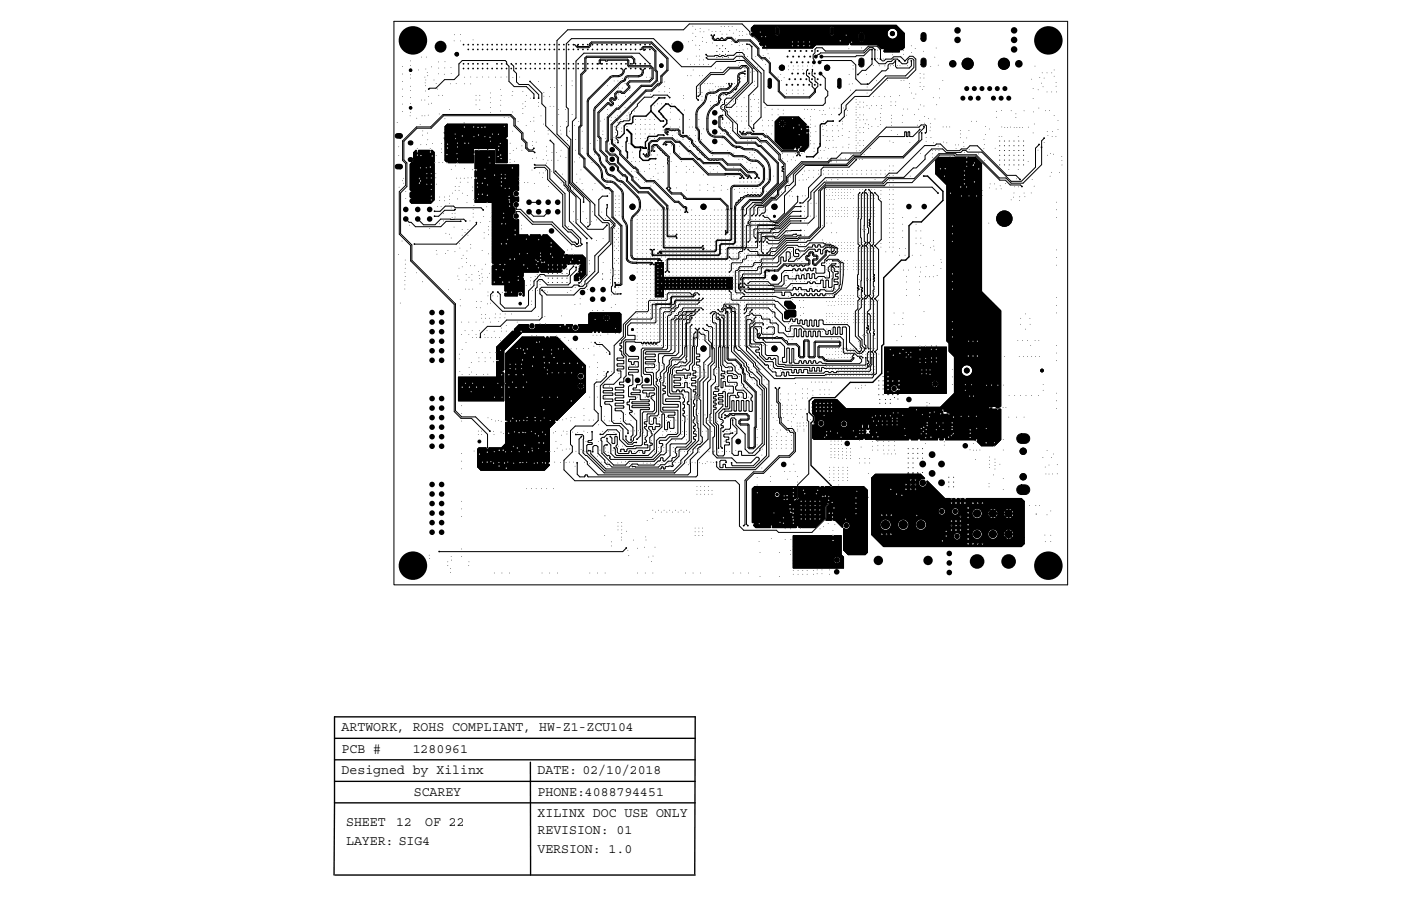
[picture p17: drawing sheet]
<svg xmlns="http://www.w3.org/2000/svg" width="432mm" height="279mm" viewBox="0 0 432 279" stroke-linecap="round" stroke-linejoin="round" font-family="sans-serif">
<defs><g id="words">
<g font-size="4.2">
<text x="105.3" y="225.5">ARTWORK, ROHS COMPLIANT, HW-Z1-ZCU104</text>
<text x="105.3" y="232.1">PCB #</text>
<text x="127.2" y="232.1">1280961</text>
<text x="105.3" y="238.7">Designed by Xilinx</text>
<text x="165.7" y="238.7">DATE: 02/10/2018</text>
<text x="127.6" y="245.4">SCAREY</text>
<text x="165.7" y="245.4">PHONE:4088794451</text>
<text x="165.7" y="252">XILINX DOC USE ONLY</text>
<text x="106.7" y="254.7">SHEET</text>
<text x="122.2" y="254.7">12</text>
<text x="131" y="254.7">OF 22</text>
<text x="165.7" y="257.2">REVISION: 01</text>
<text x="106.7" y="260.6">LAYER: SIG4</text>
<text x="165.7" y="263.1">VERSION: 1.0</text>
</g>
</g></defs>
<g fill="none" stroke="#000" stroke-width=".42">
<path d="M200.6 34.3l3 3h.9M200.6 34.3l-1.5 1.5h-3.7l-.4 .4v1.5l-.4 .4h-1.5l-.7 .7v2.3l-1.3 1.3h-.6M204.5 39.1l1-1v-1l-2.4-2.9 2.2-2.1h.7l.7 .7h1.3l2.5 2.6v5.6M204.9 30.2h-1.8l-2.5 2.5v1.6M239.9 38.1h2.5M240.2 39l.9-.9 .9 .9M240.2 37.2l.9 .9 .9-.9M241.1 36.9v2.4M256.8 37.4h-1.7l-.9 .8h-1l-.4 .4v6.4l-.8 .8v1.2l-1.3 1.3h-2.1M193.3 42.5v1l-.3 .3v2.7l.4 .4v1.8M197.4 45.4l-.2 3.1 1 1h1.7l.5-.5h1.7M204.6 41.8l-1.8-.2-.4 .5h-2.4l-.4 .3v.7l-.7 .7v1.6l.3 .3"/>
<path d="M284.7 54.3h1.2l4.7 4.7v2.8l-6.6 6.6h-2.7l-1.1 1.2v9.6l-1.1 1h-1.3l-5.4 5.5v20.4l-.6 .6v8.4l-2.8 2.8h-7l-4.7 4.7h-6.9l-1 1.1v3.5l1.3 1.3v1.2l-.7 .8v13l6.2 6.4M185.7 98h2.5M186 97.1l1.9 1.9M186.9 96.8v2.5M187.9 97.1l-1.9 1.9M177.8 119.1h2.4M178.1 118.2l1.8 1.8M179 117.9v2.4M179.9 118.2l-1.8 1.8M287 118.4h2.5M288.3 117.1v1.3l-.9-.9M289.2 119.3l-.9-.9v1.2"/>
<path d="M289.2 117.5l-1.8 1.8M304.4 158.4h3.3M304.8 157.1l2.5 2.5M306 156.7v3.3M307.3 157.1l-2.5 2.5M309.2 158.4h3.4M309.7 157.1l2.4 2.5M310.9 156.7v3.3M312.1 157.1l-2.4 2.5M257 171.8l.9 .9 .9-.9M257.9 171.5v1.2h-1.2M258.8 173.6l-.9-.9v1.2"/>
<path d="M259.1 172.7h-1.2l-.9 .9M309.2 164.7h3.4M309.7 163.5l2.4 2.5M310.9 163.1v3.3M312.1 163.5l-2.4 2.5M103.1 234.3h111.2M103.1 227.7h111.2M163.5 235.1v34.8M103.1 247.6l-.1 22.3M103.1 247.6h111.2M103.1 247.6v-26.5h111.2l-.2 48.5M103.1 241h111.2"/>
<path d="M103.3 269.9h111"/>
</g>
<g fill="#000">
<path d="M126.5 18.7l.1 .2z" fill-rule="evenodd"/>
<path d="M129.9 17.5l.1 .2z" fill-rule="evenodd"/>
<path d="M131.3 17.5l.2 .2z" fill-rule="evenodd"/>
<path d="M135 19l.2 .2z" fill-rule="evenodd"/>
<path d="M137.1 19l.1 .1z" fill-rule="evenodd"/>
<path d="M139.9 12.5l.1 .2z" fill-rule="evenodd"/>
<path d="M140 10.6l.1 .2z" fill-rule="evenodd"/>
<path d="M141.8 12.5l.2 .2z" fill-rule="evenodd"/>
<path d="M141.9 10.6l.1 .1z" fill-rule="evenodd"/>
<path d="M142.8 19.6l.1 .2z" fill-rule="evenodd"/>
<path d="M142.8 13.7l.1 .1z" fill-rule="evenodd"/>
<path d="M144.2 19.6l.2 .2z" fill-rule="evenodd"/>
<path d="M144.2 15.2l.2 .1z" fill-rule="evenodd"/>
<path d="M144.2 13.7l.2 .1z" fill-rule="evenodd"/>
<path d="M145.7 12.2l.2 .2z" fill-rule="evenodd"/>
<path d="M145.7 19.6l.2 .2z" fill-rule="evenodd"/>
<path d="M145.7 15.2l.2 .1z" fill-rule="evenodd"/>
<path d="M145.7 13.7l.2 .1z" fill-rule="evenodd"/>
<path d="M147.2 19.6l.1 .2z" fill-rule="evenodd"/>
<path d="M147.2 15.2l.1 .1z" fill-rule="evenodd"/>
<path d="M147.2 13.7l.1 .1z" fill-rule="evenodd"/>
<path d="M148.7 19.6l.1 .2z" fill-rule="evenodd"/>
<path d="M148.7 15.2l.1 .1z" fill-rule="evenodd"/>
<path d="M148.7 13.7l.1 .1z" fill-rule="evenodd"/>
<path d="M150.2 19.6l.1 .2z" fill-rule="evenodd"/>
<path d="M150.2 15.2l.1 .1z" fill-rule="evenodd"/>
<path d="M150.2 13.7l.1 .1z" fill-rule="evenodd"/>
<path d="M151.6 15.2l.2 .1z" fill-rule="evenodd"/>
<path d="M151.6 13.7l.2 .1z" fill-rule="evenodd"/>
<path d="M153.1 19.6l.2 .2z" fill-rule="evenodd"/>
<path d="M153.1 15.2l.2 .1z" fill-rule="evenodd"/>
<path d="M153.1 13.7l.2 .1z" fill-rule="evenodd"/>
<path d="M154.6 19.6l.1 .2z" fill-rule="evenodd"/>
<path d="M154.6 15.2l.1 .1z" fill-rule="evenodd"/>
<path d="M154.6 13.7l.1 .1z" fill-rule="evenodd"/>
<path d="M156 15.2l.2 .1z" fill-rule="evenodd"/>
<path d="M156 13.7l.2 .1z" fill-rule="evenodd"/>
<path d="M156 19.6l.2 .2z" fill-rule="evenodd"/>
<path d="M157.5 15.2l.2 .1z" fill-rule="evenodd"/>
<path d="M157.5 13.7l.2 .1z" fill-rule="evenodd"/>
<path d="M157.5 19.6l.2 .2z" fill-rule="evenodd"/>
<path d="M159 13.7l.1 .1z" fill-rule="evenodd"/>
<path d="M159 19.6l.1 .2z" fill-rule="evenodd"/>
<path d="M159 15.2l.1 .1z" fill-rule="evenodd"/>
<path d="M160.5 19.6l.1 .2z" fill-rule="evenodd"/>
<path d="M160.5 15.2l.1 .1z" fill-rule="evenodd"/>
<path d="M160.5 13.7l.1 .1z" fill-rule="evenodd"/>
<path d="M161.9 19.6l.2 .2z" fill-rule="evenodd"/>
<path d="M161.9 15.2l.2 .1z" fill-rule="evenodd"/>
<path d="M161.9 13.7l.2 .1z" fill-rule="evenodd"/>
<path d="M163.4 19.6l.2 .2z" fill-rule="evenodd"/>
<path d="M163.4 15.2l.2 .1z" fill-rule="evenodd"/>
<path d="M163.4 13.7l.2 .1z" fill-rule="evenodd"/>
<path d="M164.9 19.6l.1 .2z" fill-rule="evenodd"/>
<path d="M164.9 15.2l.1 .1z" fill-rule="evenodd"/>
<path d="M164.9 13.7l.1 .1z" fill-rule="evenodd"/>
<path d="M166.3 19.6l.2 .2z" fill-rule="evenodd"/>
<path d="M166.3 15.2l.2 .1z" fill-rule="evenodd"/>
<path d="M166.3 13.7l.2 .1z" fill-rule="evenodd"/>
<path d="M167.8 19.6l.2 .2z" fill-rule="evenodd"/>
<path d="M167.8 15.2l.2 .1z" fill-rule="evenodd"/>
<path d="M167.8 13.7l.2 .1z" fill-rule="evenodd"/>
<path d="M169.3 19.6l.1 .2z" fill-rule="evenodd"/>
<path d="M169.3 15.2l.1 .1z" fill-rule="evenodd"/>
<path d="M169.3 13.7l.1 .1z" fill-rule="evenodd"/>
<path d="M170.8 19.6l.1 .2z" fill-rule="evenodd"/>
<path d="M170.8 15.2l.1 .1z" fill-rule="evenodd"/>
<path d="M170.8 13.7l.1 .1z" fill-rule="evenodd"/>
<path d="M172.2 19.6l.2 .2z" fill-rule="evenodd"/>
<path d="M172.2 15.2l.2 .1z" fill-rule="evenodd"/>
<path d="M172.2 13.7l.2 .1z" fill-rule="evenodd"/>
<path d="M173.7 19.6l.2 .2z" fill-rule="evenodd"/>
<path d="M173.7 15.2l.2 .1z" fill-rule="evenodd"/>
<path d="M173.7 13.7l.2 .1z" fill-rule="evenodd"/>
<path d="M175.2 19.6l.1 .2z" fill-rule="evenodd"/>
<path d="M175.2 15.2l.1 .1z" fill-rule="evenodd"/>
<path d="M175.2 13.7l.1 .1z" fill-rule="evenodd"/>
<path d="M176.7 19.6l.1 .2z" fill-rule="evenodd"/>
<path d="M176.7 15.2l.1 .1z" fill-rule="evenodd"/>
<path d="M176.7 13.7l.1 .1z" fill-rule="evenodd"/>
<path d="M178.1 19.6l.2 .2z" fill-rule="evenodd"/>
<path d="M178.1 15.2l.2 .1z" fill-rule="evenodd"/>
<path d="M178.1 13.7l.2 .1z" fill-rule="evenodd"/>
<path d="M179.6 19.6l.2 .2z" fill-rule="evenodd"/>
<path d="M179.6 15.2l.2 .1z" fill-rule="evenodd"/>
<path d="M179.6 13.7l.2 .1z" fill-rule="evenodd"/>
<path d="M181.1 19.6l.1 .2z" fill-rule="evenodd"/>
<path d="M181.1 15.2l.1 .1z" fill-rule="evenodd"/>
<path d="M181.1 13.7l.1 .1z" fill-rule="evenodd"/>
<path d="M182.5 19.6l.2 .2z" fill-rule="evenodd"/>
<path d="M182.5 15.2l.2 .1z" fill-rule="evenodd"/>
<path d="M182.5 13.7l.2 .1z" fill-rule="evenodd"/>
<path d="M184 19.6l.2 .2z" fill-rule="evenodd"/>
<path d="M184 15.2l.2 .1z" fill-rule="evenodd"/>
<path d="M184 13.7l.2 .1z" fill-rule="evenodd"/>
<path d="M185.5 19.6l.1 .2z" fill-rule="evenodd"/>
<path d="M185.5 15.2l.1 .1z" fill-rule="evenodd"/>
<path d="M185.5 13.7l.1 .1z" fill-rule="evenodd"/>
<path d="M187 19.6l.1 .2z" fill-rule="evenodd"/>
<path d="M187 15.2l.1 .1z" fill-rule="evenodd"/>
<path d="M187 13.7l.1 .1z" fill-rule="evenodd"/>
<path d="M188.4 19.6l.2 .2z" fill-rule="evenodd"/>
<path d="M188.4 15.2l.2 .1z" fill-rule="evenodd"/>
<path d="M188.4 13.7l.2 .1z" fill-rule="evenodd"/>
<path d="M189.9 19.6l.2 .2z" fill-rule="evenodd"/>
<path d="M189.9 15.2l.2 .1z" fill-rule="evenodd"/>
<path d="M189.9 13.7l.2 .1z" fill-rule="evenodd"/>
<path d="M191.4 19.6l.1 .2z" fill-rule="evenodd"/>
<path d="M191.4 15.2l.1 .1z" fill-rule="evenodd"/>
<path d="M191.4 13.7l.1 .1z" fill-rule="evenodd"/>
<path d="M192.8 19.6l.2 .2z" fill-rule="evenodd"/>
<path d="M192.8 15.2l.2 .1z" fill-rule="evenodd"/>
<path d="M192.8 13.7l.2 .1z" fill-rule="evenodd"/>
<path d="M194.3 19.6l.2 .2z" fill-rule="evenodd"/>
<path d="M194.3 15.2l.2 .1z" fill-rule="evenodd"/>
<path d="M194.3 13.7l.2 .1z" fill-rule="evenodd"/>
<path d="M195.8 19.6l.1 .2z" fill-rule="evenodd"/>
<path d="M195.8 15.2l.1 .1z" fill-rule="evenodd"/>
<path d="M195.8 13.7l.1 .1z" fill-rule="evenodd"/>
<path d="M197.3 19.6l.1 .2z" fill-rule="evenodd"/>
<path d="M197.3 15.2l.1 .1z" fill-rule="evenodd"/>
<path d="M197.3 13.7l.1 .1z" fill-rule="evenodd"/>
<path d="M198.7 19.6l.2 .2z" fill-rule="evenodd"/>
<path d="M198.7 15.2l.2 .1z" fill-rule="evenodd"/>
<path d="M198.7 13.7l.2 .1z" fill-rule="evenodd"/>
<path d="M200.2 19.6l.2 .2z" fill-rule="evenodd"/>
<path d="M200.2 15.2l.2 .1z" fill-rule="evenodd"/>
<path d="M200.2 13.7l.2 .1z" fill-rule="evenodd"/>
<path d="M211.9 18.1l.1 .2z" fill-rule="evenodd"/>
<path d="M212.2 12.8l.1 .2z" fill-rule="evenodd"/>
<path d="M212.8 19.7l.1 .2z" fill-rule="evenodd"/>
<path d="M213.3 12.4l.2 .1z" fill-rule="evenodd"/>
<path d="M213.5 8l.1 .1z" fill-rule="evenodd"/>
<path d="M213.5 10.2l.1 .1z" fill-rule="evenodd"/>
<path d="M213.9 19.7l.2 .2z" fill-rule="evenodd"/>
<path d="M214.3 8.9l.1 .2z" fill-rule="evenodd"/>
<path d="M214.4 11.2l.1 .2z" fill-rule="evenodd"/>
<path d="M214.4 13.8l.1 .2z" fill-rule="evenodd"/>
<path d="M214.5 17.2l.2 .2z" fill-rule="evenodd"/>
<path d="M215.6 19.7l.1 .2z" fill-rule="evenodd"/>
<path d="M215.6 17.2l.1 .2z" fill-rule="evenodd"/>
<path d="M215.6 15.3l.1 .1z" fill-rule="evenodd"/>
<path d="M215.6 18.4l.1 .2z" fill-rule="evenodd"/>
<path d="M215.6 13.9l.1 .2z" fill-rule="evenodd"/>
<path d="M215.7 9.7l.2 .2z" fill-rule="evenodd"/>
<path d="M215.7 8.7l.2 .1z" fill-rule="evenodd"/>
<path d="M216.4 11.5l.2 .1z" fill-rule="evenodd"/>
<path d="M216.4 12.7l.2 .1z" fill-rule="evenodd"/>
<path d="M216.7 19.7l.2 .2z" fill-rule="evenodd"/>
<path d="M216.7 18.4l.2 .1z" fill-rule="evenodd"/>
<path d="M216.9 9.7l.1 .2z" fill-rule="evenodd"/>
<path d="M217.5 16.8l.2 .1z" fill-rule="evenodd"/>
<path d="M217.6 13l.2 .1z" fill-rule="evenodd"/>
<path d="M217.7 17.7l.1 .2z" fill-rule="evenodd"/>
<path d="M218.2 19.8l.2 .1z" fill-rule="evenodd"/>
<path d="M218.4 9.1l.2 .2z" fill-rule="evenodd"/>
<path d="M219.2 10.8l.1 .1z" fill-rule="evenodd"/>
<path d="M219.4 9.6l.1 .1z" fill-rule="evenodd"/>
<path d="M219.5 13.2l.2 .1z" fill-rule="evenodd"/>
<path d="M220.1 10.7l.1 .2z" fill-rule="evenodd"/>
<path d="M220.6 9.6l.1 .1z" fill-rule="evenodd"/>
<path d="M220.8 17.5h.3v.3h-.3z" fill-rule="evenodd"/>
<path d="M220.8 15.8h.3v.2h-.3z" fill-rule="evenodd"/>
<path d="M220.8 14h.3v.2h-.3z" fill-rule="evenodd"/>
<path d="M221.7 14.9h.3v.2h-.3z" fill-rule="evenodd"/>
<path d="M221.7 16.6h.3v.3h-.3z" fill-rule="evenodd"/>
<path d="M221.9 9.6l.1 .1z" fill-rule="evenodd"/>
<path d="M222.2 8.1l.1 .2z" fill-rule="evenodd"/>
<path d="M222.5 10.5l.1 .1z" fill-rule="evenodd"/>
<path d="M222.6 15.8h.2v.2h-.2z" fill-rule="evenodd"/>
<path d="M222.6 17.5h.2v.3h-.2z" fill-rule="evenodd"/>
<path d="M222.6 14h.2v.2h-.2z" fill-rule="evenodd"/>
<path d="M223.2 8.1l.2 .2z" fill-rule="evenodd"/>
<path d="M223.5 14.9h.2v.2h-.2z" fill-rule="evenodd"/>
<path d="M223.5 16.6h.2v.3h-.2z" fill-rule="evenodd"/>
<path d="M223.9 10.5l.2 .1z" fill-rule="evenodd"/>
<path d="M224.4 17.5h.2v.3h-.2z" fill-rule="evenodd"/>
<path d="M224.4 15.8h.2v.2h-.2z" fill-rule="evenodd"/>
<path d="M224.5 8.1l.2 .2z" fill-rule="evenodd"/>
<path d="M224.9 9.3l.1 .1z" fill-rule="evenodd"/>
<path d="M225.5 12.8l.1 .1z" fill-rule="evenodd"/>
<path d="M225.5 13.7l.1 .1z" fill-rule="evenodd"/>
<path d="M225.6 8.1l.1 .2z" fill-rule="evenodd"/>
<path d="M225.9 10.1l.2 .2z" fill-rule="evenodd"/>
<path d="M226.7 11.9l.1 .2z" fill-rule="evenodd"/>
<path d="M226.9 9.1l.1 .2z" fill-rule="evenodd"/>
<path d="M227.8 19.2l.1 .1z" fill-rule="evenodd"/>
<path d="M227.8 15.5l.1 .1z" fill-rule="evenodd"/>
<path d="M227.8 17.8l.1 .2z" fill-rule="evenodd"/>
<path d="M227.8 13.1l.1 .2z" fill-rule="evenodd"/>
<path d="M227.8 14l.1 .1z" fill-rule="evenodd"/>
<path d="M227.8 10.9l.1 .2z" fill-rule="evenodd"/>
<path d="M227.8 9.6l.1 .1z" fill-rule="evenodd"/>
<path d="M227.9 16.6l.2 .2z" fill-rule="evenodd"/>
<path d="M228.8 10.9l.2 .2z" fill-rule="evenodd"/>
<path d="M228.8 13.6l.2 .2z" fill-rule="evenodd"/>
<path d="M228.8 9.6l.2 .1z" fill-rule="evenodd"/>
<path d="M229 15.3l.1 .2z" fill-rule="evenodd"/>
<path d="M230.1 10.5l.2 .1z" fill-rule="evenodd"/>
<path d="M230.1 13.5l.2 .2z" fill-rule="evenodd"/>
<path d="M230.3 15l.1 .2z" fill-rule="evenodd"/>
<path d="M230.3 17.3l.2 .2z" fill-rule="evenodd"/>
<path d="M231.6 9.8l.2 .2z" fill-rule="evenodd"/>
<path d="M231.6 14.3l.2 .1z" fill-rule="evenodd"/>
<path d="M232.9 17.3l.1 .2z" fill-rule="evenodd"/>
<path d="M232.9 9.4l.2 .2z" fill-rule="evenodd"/>
<path d="M233.1 11l.1 .2z" fill-rule="evenodd"/>
<path d="M233.8 12.7l.2 .2z" fill-rule="evenodd"/>
<path d="M234.2 9.8l.2 .1z" fill-rule="evenodd"/>
<path d="M234.7 11.2l.1 .2z" fill-rule="evenodd"/>
<path d="M234.7 14.2l.2 .1z" fill-rule="evenodd"/>
<path d="M235 18.6l.1 .1z" fill-rule="evenodd"/>
<path d="M235.1 17.1l.2 .1z" fill-rule="evenodd"/>
<path d="M235.9 11.2l.1 .2z" fill-rule="evenodd"/>
<path d="M235.9 14.1l.1 .2z" fill-rule="evenodd"/>
<path d="M235.9 19.9l.2 .1z" fill-rule="evenodd"/>
<path d="M236.3 15.3l.2 .2z" fill-rule="evenodd"/>
<path d="M236.6 16.5l.2 .2z" fill-rule="evenodd"/>
<path d="M237 12.1l.2 .1z" fill-rule="evenodd"/>
<path d="M237.1 17.8l.2 .2z" fill-rule="evenodd"/>
<path d="M239.2 8.5l.4-.1 .5 .3v1.6a.52 .52 0 0 1-.5 .5 .52 .52 0 0 1-.5-.5z" fill-rule="evenodd"/>
<path d="M244.1 14l.2 .1z" fill-rule="evenodd"/>
<path d="M244.1 12.8l.2 .2z" fill-rule="evenodd"/>
<path d="M245.9 14l.1 .1z" fill-rule="evenodd"/>
<path d="M245.9 12.8l.1 .2z" fill-rule="evenodd"/>
<path d="M247.6 14l.2 .1z" fill-rule="evenodd"/>
<path d="M247.6 12.8l.2 .2z" fill-rule="evenodd"/>
<path d="M249.4 14l.2 .1z" fill-rule="evenodd"/>
<path d="M249.4 12.8l.2 .2z" fill-rule="evenodd"/>
<path d="M256 8.5l.4-.1 .5 .3v1.6a.52 .52 0 0 1-.5 .5 .52 .52 0 0 1-.5-.5z" fill-rule="evenodd"/>
<path d="M258.8 12.5l.2 .1z" fill-rule="evenodd"/>
<path d="M260.7 10.7l.1 .2z" fill-rule="evenodd"/>
<path d="M261.6 15l.1 .1z" fill-rule="evenodd"/>
<path d="M261.7 13.5l.2 .1z" fill-rule="evenodd"/>
<path d="M262.4 12.9l.2 .2z" fill-rule="evenodd"/>
<path d="M264.9 18.1a.79 .79 0 0 1 .9-.1 .79 .79 0 0 1 .5 .7v1.2a.79 .79 0 0 1-.8 .8 .79 .79 0 0 1-.8-.8v-1.2z" fill-rule="evenodd"/>
<path d="M264.9 10.3a.79 .79 0 0 1 .9-.2 .79 .79 0 0 1 .5 .7v1.2a.79 .79 0 0 1-.8 .8 .79 .79 0 0 1-.8-.8v-1.2z" fill-rule="evenodd"/>
<path d="M265.2 18.5l.3-.1 .4 .3v1.2l-.4 .3-.3-.3z" fill-rule="evenodd"/>
<path d="M265.2 10.7l.3-.2 .4 .3v1.2l-.4 .4-.3-.4z" fill-rule="evenodd"/>
<path d="M265.4 14.7l.2 .2z" fill-rule="evenodd"/>
<path d="M268.6 9.3l.1 .1z" fill-rule="evenodd"/>
<path d="M268.7 18.1l.1 .2z" fill-rule="evenodd"/>
<path d="M268.7 15.2l.1 .2z" fill-rule="evenodd"/>
<path d="M269.5 18.1l.2 .2z" fill-rule="evenodd"/>
<path d="M269.5 15.2l.2 .2z" fill-rule="evenodd"/>
<path d="M269.7 9.3l.2 .1z" fill-rule="evenodd"/>
<path d="M270.4 18l.2 .1z" fill-rule="evenodd"/>
<path d="M270.4 15.4l.2 .1z" fill-rule="evenodd"/>
<path d="M270.9 9.3l.2 .1z" fill-rule="evenodd"/>
<path d="M271.3 18.1l.1 .2z" fill-rule="evenodd"/>
<path d="M271.3 15.2l.1 .2z" fill-rule="evenodd"/>
<path d="M271.9 10.5l.2 .1z" fill-rule="evenodd"/>
<path d="M271.9 9.3l.2 .1z" fill-rule="evenodd"/>
<path d="M272.1 18.1l.2 .2z" fill-rule="evenodd"/>
<path d="M272.1 15.2l.2 .2z" fill-rule="evenodd"/>
<path d="M275 15.8l.2 .1z" fill-rule="evenodd"/>
<path d="M275.1 16.8l.1 .2z" fill-rule="evenodd"/>
<path d="M275.6 13.2l.2 .2z" fill-rule="evenodd"/>
<path d="M275.9 18.7l.2 .1z" fill-rule="evenodd"/>
<path d="M277.1 18.7l.1 .1z" fill-rule="evenodd"/>
<path d="M277.5 15.5l.1 .2z" fill-rule="evenodd"/>
<path d="M278.4 16.7l.2 .1z" fill-rule="evenodd"/>
<path d="M278.4 15.5l.2 .2z" fill-rule="evenodd"/>
<path d="M278.8 18.7l.2 .1z" fill-rule="evenodd"/>
<path d="M280.8 14.1l.2 .1z" fill-rule="evenodd"/>
<path d="M280.8 18.7l.2 .1z" fill-rule="evenodd"/>
<path d="M280.8 16.1l.2 .1z" fill-rule="evenodd"/>
<path d="M282 14.9l.2 .2z" fill-rule="evenodd"/>
<path d="M284.1 18.1a.79 .79 0 0 1 .8-.1 .79 .79 0 0 1 .5 .7v1.2a.79 .79 0 0 1-.8 .8 .79 .79 0 0 1-.8-.8v-1.2z" fill-rule="evenodd"/>
<path d="M284.1 10.3a.79 .79 0 0 1 .8-.2 .79 .79 0 0 1 .5 .7v1.2a.79 .79 0 0 1-.8 .8 .79 .79 0 0 1-.8-.8v-1.2z" fill-rule="evenodd"/>
<path d="M284.4 18.5l.2-.1 .4 .3v1.2l-.4 .3-.3-.3z" fill-rule="evenodd"/>
<path d="M284.4 10.7l.2-.2 .4 .3v1.2l-.4 .4-.3-.4z" fill-rule="evenodd"/>
<path d="M284.5 15.7l.2 .2z" fill-rule="evenodd"/>
<path d="M288 17.5l.2 .2z" fill-rule="evenodd"/>
<path d="M288.5 14.7l.1 .2z" fill-rule="evenodd"/>
<path d="M122.3 37.7l.2 .2z" fill-rule="evenodd"/>
<path d="M124 34.4l.1 .1z" fill-rule="evenodd"/>
<path d="M124 29.7l.1 .2z" fill-rule="evenodd"/>
<path d="M124 32l.1 .2z" fill-rule="evenodd"/>
<path d="M124 25.1l.1 .1z" fill-rule="evenodd"/>
<path d="M124 27.4l.1 .1z" fill-rule="evenodd"/>
<path d="M124 20.4l.1 .2z" fill-rule="evenodd"/>
<path d="M124 22.8l.1 .1z" fill-rule="evenodd"/>
<path d="M126.3 35.6l.2 .2z" fill-rule="evenodd"/>
<path d="M126.4 34.5l.1 .2z" fill-rule="evenodd"/>
<path d="M126.5 30.1l.1 .1z" fill-rule="evenodd"/>
<path d="M126.5 31.8l.1 .2z" fill-rule="evenodd"/>
<path d="M126.5 26.5l.1 .2z" fill-rule="evenodd"/>
<path d="M126.5 27.8l.1 .2z" fill-rule="evenodd"/>
<path d="M126.5 24l.1 .2z" fill-rule="evenodd"/>
<path d="M126.5 20.2l.1 .1z" fill-rule="evenodd"/>
<path d="M126.5 23l.1 .1z" fill-rule="evenodd"/>
<path d="M128.4 36.4l.1 .1z" fill-rule="evenodd"/>
<path d="M129 21.5l.1 .2z" fill-rule="evenodd"/>
<path d="M129.4 38.3l.2 .2z" fill-rule="evenodd"/>
<path d="M129.9 30.8l.1 .1z" fill-rule="evenodd"/>
<path d="M130 35.6l.2 .2z" fill-rule="evenodd"/>
<path d="M130.9 35.6l.1 .2z" fill-rule="evenodd"/>
<path d="M130.9 30.8l.1 .1z" fill-rule="evenodd"/>
<path d="M130.9 23.7l.1 .2z" fill-rule="evenodd"/>
<path d="M131 25.5l.1 .1z" fill-rule="evenodd"/>
<path d="M131 26.4l.2 .1z" fill-rule="evenodd"/>
<path d="M131 28l.2 .1z" fill-rule="evenodd"/>
<path d="M131.2 24.6l.1 .1z" fill-rule="evenodd"/>
<path d="M131.2 21.2l.1 .2z" fill-rule="evenodd"/>
<path d="M131.6 22.2l.2 .2z" fill-rule="evenodd"/>
<path d="M131.8 23.3l.1 .1z" fill-rule="evenodd"/>
<path d="M131.9 35.4l.2 .2z" fill-rule="evenodd"/>
<path d="M132.1 29.7l.1 .2z" fill-rule="evenodd"/>
<path d="M132.1 32l.1 .2z" fill-rule="evenodd"/>
<path d="M132.1 27.4l.1 .1z" fill-rule="evenodd"/>
<path d="M132.9 31.7l.2 .2z" fill-rule="evenodd"/>
<path d="M132.9 20.6l.2 .1z" fill-rule="evenodd"/>
<path d="M133.7 24.6l.1 .1z" fill-rule="evenodd"/>
<path d="M134.3 25.6l.2 .2z" fill-rule="evenodd"/>
<path d="M134.8 27.4l.1 .1z" fill-rule="evenodd"/>
<path d="M135.1 22.7l.1 .1z" fill-rule="evenodd"/>
<path d="M135.1 20.9l.2 .2z" fill-rule="evenodd"/>
<path d="M135.2 29.3l.1 .2z" fill-rule="evenodd"/>
<path d="M135.3 35.1l.2 .1z" fill-rule="evenodd"/>
<path d="M136.3 29.3l.2 .2z" fill-rule="evenodd"/>
<path d="M136.9 22.8l.1 .2z" fill-rule="evenodd"/>
<path d="M137 20.9l.2 .1z" fill-rule="evenodd"/>
<path d="M137.1 36.6l.1 .1z" fill-rule="evenodd"/>
<path d="M138.5 33.7l.2 .2z" fill-rule="evenodd"/>
<path d="M138.7 25.8l.2 .1z" fill-rule="evenodd"/>
<path d="M138.9 20.7l.2 .2z" fill-rule="evenodd"/>
<path d="M139 22.6l.1 .1z" fill-rule="evenodd"/>
<path d="M140.5 25.7l.2 .1z" fill-rule="evenodd"/>
<path d="M141.3 39.1l.1 .2z" fill-rule="evenodd"/>
<path d="M142.8 21.1l.1 .1z" fill-rule="evenodd"/>
<path d="M143 37.7l.1 .2z" fill-rule="evenodd"/>
<path d="M143 39.1l.2 .1z" fill-rule="evenodd"/>
<path d="M143.1 25.8l.2 .1z" fill-rule="evenodd"/>
<path d="M143.1 23.7l.2 .2z" fill-rule="evenodd"/>
<path d="M144.2 21.1l.2 .1z" fill-rule="evenodd"/>
<path d="M145 25.8l.2 .2z" fill-rule="evenodd"/>
<path d="M145 23.7l.2 .1z" fill-rule="evenodd"/>
<path d="M145.7 21.1l.2 .1z" fill-rule="evenodd"/>
<path d="M145.9 39l.2 .2z" fill-rule="evenodd"/>
<path d="M146.6 30.8l.2 .1z" fill-rule="evenodd"/>
<path d="M146.6 29.3l.2 .2z" fill-rule="evenodd"/>
<path d="M146.6 32.3l.2 .1z" fill-rule="evenodd"/>
<path d="M146.9 23.7l.2 .2z" fill-rule="evenodd"/>
<path d="M147.2 21.1l.1 .1z" fill-rule="evenodd"/>
<path d="M147.2 39.2l.2 .1z" fill-rule="evenodd"/>
<path d="M147.8 33.7l.2 .2z" fill-rule="evenodd"/>
<path d="M147.8 30.8l.2 .1z" fill-rule="evenodd"/>
<path d="M147.8 29.3l.2 .2z" fill-rule="evenodd"/>
<path d="M148.4 39.2l.2 .1z" fill-rule="evenodd"/>
<path d="M148.7 23.7l.1 .1z" fill-rule="evenodd"/>
<path d="M148.7 21.1l.1 .1z" fill-rule="evenodd"/>
<path d="M149.4 39.1l.1 .1z" fill-rule="evenodd"/>
<path d="M150.2 21.1l.1 .1z" fill-rule="evenodd"/>
<path d="M150.5 39.2l.2 .2z" fill-rule="evenodd"/>
<path d="M150.6 23.7l.1 .1z" fill-rule="evenodd"/>
<path d="M151 31.6l.2 .2z" fill-rule="evenodd"/>
<path d="M151.1 34.6l.1 .2z" fill-rule="evenodd"/>
<path d="M151.1 33.1l.1 .2z" fill-rule="evenodd"/>
<path d="M151.1 28.6l.1 .1z" fill-rule="evenodd"/>
<path d="M151.1 30.1l.1 .2z" fill-rule="evenodd"/>
<path d="M151.6 21.1l.2 .1z" fill-rule="evenodd"/>
<path d="M152.7 23.7l.1 .2z" fill-rule="evenodd"/>
<path d="M153.1 21.1l.2 .1z" fill-rule="evenodd"/>
<path d="M154.2 27.5l.1 .2z" fill-rule="evenodd"/>
<path d="M154.2 34.2l.1 .1z" fill-rule="evenodd"/>
<path d="M154.3 30.8l.1 .2z" fill-rule="evenodd"/>
<path d="M154.3 32.4l.1 .1z" fill-rule="evenodd"/>
<path d="M154.3 23.7l.2 .2z" fill-rule="evenodd"/>
<path d="M154.4 29.3l.1 .2z" fill-rule="evenodd"/>
<path d="M154.6 21.1l.1 .1z" fill-rule="evenodd"/>
<path d="M155.3 36.2l.2 .1z" fill-rule="evenodd"/>
<path d="M155.3 38.9l.2 .1z" fill-rule="evenodd"/>
<path d="M156 21.1l.2 .1z" fill-rule="evenodd"/>
<path d="M156.1 23.7l.2 .1z" fill-rule="evenodd"/>
<path d="M156.8 36.2l.1 .1z" fill-rule="evenodd"/>
<path d="M157.5 21.1l.2 .1z" fill-rule="evenodd"/>
<path d="M157.8 29.3l.1 .2z" fill-rule="evenodd"/>
<path d="M158 34.5l.1 .1z" fill-rule="evenodd"/>
<path d="M158 28.1l.1 .2z" fill-rule="evenodd"/>
<path d="M158 23.8l.2 .2z" fill-rule="evenodd"/>
<path d="M159 21.1l.1 .1z" fill-rule="evenodd"/>
<path d="M159.6 37.4l.2 .2z" fill-rule="evenodd"/>
<path d="M160.1 23.7l.2 .1z" fill-rule="evenodd"/>
<path d="M160.5 21.1l.1 .1z" fill-rule="evenodd"/>
<path d="M161.1 33.4l.1 .2z" fill-rule="evenodd"/>
<path d="M161.1 34.9l.1 .2z" fill-rule="evenodd"/>
<path d="M161.1 32l.1 .1z" fill-rule="evenodd"/>
<path d="M161.1 28.2l.1 .1z" fill-rule="evenodd"/>
<path d="M161.8 32.7l.2 .2z" fill-rule="evenodd"/>
<path d="M161.8 31.2l.2 .2z" fill-rule="evenodd"/>
<path d="M161.9 21.1l.2 .1z" fill-rule="evenodd"/>
<path d="M162.1 38.6l.1 .2z" fill-rule="evenodd"/>
<path d="M162.2 29.4l.1 .2z" fill-rule="evenodd"/>
<path d="M163.3 25l.1 .2z" fill-rule="evenodd"/>
<path d="M163.4 37.4l.2 .2z" fill-rule="evenodd"/>
<path d="M163.4 21.1l.2 .1z" fill-rule="evenodd"/>
<path d="M163.4 30.2l.2 .2z" fill-rule="evenodd"/>
<path d="M164.5 36.1l.1 .1z" fill-rule="evenodd"/>
<path d="M164.5 37.3l.1 .1z" fill-rule="evenodd"/>
<path d="M164.5 30.2l.1 .2z" fill-rule="evenodd"/>
<path d="M164.9 21.1l.1 .1z" fill-rule="evenodd"/>
<path d="M165.9 31.5l.2 .2z" fill-rule="evenodd"/>
<path d="M165.9 32.7l.2 .1z" fill-rule="evenodd"/>
<path d="M165.9 25l.2 .2z" fill-rule="evenodd"/>
<path d="M165.9 30.2l.2 .2z" fill-rule="evenodd"/>
<path d="M166.3 21.1l.2 .1z" fill-rule="evenodd"/>
<path d="M166.7 35.7l.1 .1z" fill-rule="evenodd"/>
<path d="M167.4 38.2l.2 .1z" fill-rule="evenodd"/>
<path d="M167.6 29.6l.1 .1z" fill-rule="evenodd"/>
<path d="M167.6 28.4l.1 .2z" fill-rule="evenodd"/>
<path d="M167.8 21.1l.2 .1z" fill-rule="evenodd"/>
<path d="M169.3 21.1l.1 .1z" fill-rule="evenodd"/>
<path d="M169.3 29.8l.2 .1z" fill-rule="evenodd"/>
<path d="M169.5 32.7l.1 .2z" fill-rule="evenodd"/>
<path d="M169.6 26.9l.2 .2z" fill-rule="evenodd"/>
<path d="M170.2 38.6l.2 .2z" fill-rule="evenodd"/>
<path d="M170.6 32.7l.2 .2z" fill-rule="evenodd"/>
<path d="M170.8 26.9l.1 .2z" fill-rule="evenodd"/>
<path d="M170.8 21.1l.1 .1z" fill-rule="evenodd"/>
<path d="M172.1 33.7l.1 .2z" fill-rule="evenodd"/>
<path d="M172.1 35.2l.2 .2z" fill-rule="evenodd"/>
<path d="M172.2 21.1l.2 .1z" fill-rule="evenodd"/>
<path d="M172.7 38.9l.2 .1z" fill-rule="evenodd"/>
<path d="M173 26.4l.2 .1z" fill-rule="evenodd"/>
<path d="M173.7 21.1l.2 .1z" fill-rule="evenodd"/>
<path d="M174.2 33.7l.1 .2z" fill-rule="evenodd"/>
<path d="M174.5 37.4l.1 .2z" fill-rule="evenodd"/>
<path d="M175.2 21.1l.1 .1z" fill-rule="evenodd"/>
<path d="M176.3 35.2l.1 .2z" fill-rule="evenodd"/>
<path d="M176.3 24.9l.1 .1z" fill-rule="evenodd"/>
<path d="M176.3 26.4l.1 .1z" fill-rule="evenodd"/>
<path d="M176.7 21.1l.1 .1z" fill-rule="evenodd"/>
<path d="M177 38.6l.1 .1z" fill-rule="evenodd"/>
<path d="M178.1 21.1l.2 .1z" fill-rule="evenodd"/>
<path d="M178.3 37.4l.2 .2z" fill-rule="evenodd"/>
<path d="M179.6 21.1l.2 .1z" fill-rule="evenodd"/>
<path d="M181.1 21.1l.1 .1z" fill-rule="evenodd"/>
<path d="M182.5 21.1l.2 .1z" fill-rule="evenodd"/>
<path d="M184 21.1l.2 .1z" fill-rule="evenodd"/>
<path d="M185.1 37.3l.1 .1z" fill-rule="evenodd"/>
<path d="M185.5 21.1l.1 .1z" fill-rule="evenodd"/>
<path d="M186.2 36.7l.2 .1z" fill-rule="evenodd"/>
<path d="M187 21.1l.1 .1z" fill-rule="evenodd"/>
<path d="M187.1 35.2l.2 .2z" fill-rule="evenodd"/>
<path d="M187.1 33.7l.2 .2z" fill-rule="evenodd"/>
<path d="M187.1 26.4l.2 .1z" fill-rule="evenodd"/>
<path d="M188.2 37.1l.2 .1z" fill-rule="evenodd"/>
<path d="M188.3 36.1l.2 .1z" fill-rule="evenodd"/>
<path d="M188.4 21.1l.2 .1z" fill-rule="evenodd"/>
<path d="M189.2 24.9l.2 .1z" fill-rule="evenodd"/>
<path d="M189.3 39l.1 .2z" fill-rule="evenodd"/>
<path d="M189.5 36.2l.2 .1z" fill-rule="evenodd"/>
<path d="M189.9 21.1l.2 .1z" fill-rule="evenodd"/>
<path d="M190.2 37.6l.1 .1z" fill-rule="evenodd"/>
<path d="M190.2 35.6l.2 .2z" fill-rule="evenodd"/>
<path d="M190.4 39.3l.1 .2z" fill-rule="evenodd"/>
<path d="M190.4 24.9l.1 .1z" fill-rule="evenodd"/>
<path d="M190.5 32.4l.2 .2z" fill-rule="evenodd"/>
<path d="M190.5 30.6l.2 .2z" fill-rule="evenodd"/>
<path d="M190.5 28.9l.2 .2z" fill-rule="evenodd"/>
<path d="M190.5 27.1l.2 .1z" fill-rule="evenodd"/>
<path d="M191.1 34.5l.2 .1z" fill-rule="evenodd"/>
<path d="M191.3 38l.1 .1z" fill-rule="evenodd"/>
<path d="M191.3 36.8l.1 .2z" fill-rule="evenodd"/>
<path d="M191.4 21.1l.1 .1z" fill-rule="evenodd"/>
<path d="M191.6 39.4l.1 .2z" fill-rule="evenodd"/>
<path d="M191.7 27.1l.2 .1z" fill-rule="evenodd"/>
<path d="M191.9 24.1l.1 .2z" fill-rule="evenodd"/>
<path d="M192.6 33.1l.1 .2z" fill-rule="evenodd"/>
<path d="M192.6 25.6l.1 .2z" fill-rule="evenodd"/>
<path d="M192.7 29.6l.2 .2z" fill-rule="evenodd"/>
<path d="M192.8 21.1l.2 .1z" fill-rule="evenodd"/>
<path d="M193.2 38.9l.1 .1z" fill-rule="evenodd"/>
<path d="M193.2 35.6l.1 .2z" fill-rule="evenodd"/>
<path d="M193.2 36.6l.2 .1z" fill-rule="evenodd"/>
<path d="M193.6 24.1l.2 .2z" fill-rule="evenodd"/>
<path d="M193.8 34.8l.1 .1z" fill-rule="evenodd"/>
<path d="M194.1 27.8l.1 .2z" fill-rule="evenodd"/>
<path d="M194.3 31.5l.1 .2z" fill-rule="evenodd"/>
<path d="M194.3 21.1l.2 .1z" fill-rule="evenodd"/>
<path d="M195.5 34.2l.2 .1z" fill-rule="evenodd"/>
<path d="M195.8 21.1l.1 .1z" fill-rule="evenodd"/>
<path d="M195.8 39.7l.2 .2z" fill-rule="evenodd"/>
<path d="M195.8 38.3l.2 .1z" fill-rule="evenodd"/>
<path d="M195.8 36.8l.2 .2z" fill-rule="evenodd"/>
<path d="M197.3 21.1l.1 .1z" fill-rule="evenodd"/>
<path d="M197.3 39.7l.1 .2z" fill-rule="evenodd"/>
<path d="M197.3 38.3l.1 .1z" fill-rule="evenodd"/>
<path d="M197.3 36.8l.1 .2z" fill-rule="evenodd"/>
<path d="M198.7 21.1l.2 .1z" fill-rule="evenodd"/>
<path d="M198.8 39.7l.1 .2z" fill-rule="evenodd"/>
<path d="M198.8 38.3l.1 .1z" fill-rule="evenodd"/>
<path d="M198.8 36.8l.1 .2z" fill-rule="evenodd"/>
<path d="M199.1 23.7l.2 .2z" fill-rule="evenodd"/>
<path d="M200.2 21.1l.2 .1z" fill-rule="evenodd"/>
<path d="M200.2 39.7l.2 .2z" fill-rule="evenodd"/>
<path d="M200.2 38.3l.2 .1z" fill-rule="evenodd"/>
<path d="M200.2 36.8l.2 .2z" fill-rule="evenodd"/>
<path d="M200.3 23.7l.2 .2z" fill-rule="evenodd"/>
<path d="M200.4 29l.1 .1z" fill-rule="evenodd"/>
<path d="M200.5 34.2l.2 .1z" fill-rule="evenodd"/>
<path d="M201.5 30.1l.1 .2z" fill-rule="evenodd"/>
<path d="M201.6 32.6l.1 .1z" fill-rule="evenodd"/>
<path d="M201.7 38.3l.2 .1z" fill-rule="evenodd"/>
<path d="M201.7 39.7l.2 .2z" fill-rule="evenodd"/>
<path d="M201.7 36.8l.2 .2z" fill-rule="evenodd"/>
<path d="M202.6 32l.1 .1z" fill-rule="evenodd"/>
<path d="M202.9 25.2l.1 .1z" fill-rule="evenodd"/>
<path d="M202.9 26.7l.1 .1z" fill-rule="evenodd"/>
<path d="M203 28.2l.2 .2z" fill-rule="evenodd"/>
<path d="M203 34.3l.2 .2z" fill-rule="evenodd"/>
<path d="M203 30.1l.2 .1z" fill-rule="evenodd"/>
<path d="M203.8 32l.1 .1z" fill-rule="evenodd"/>
<path d="M203.8 35.2l.1 .2z" fill-rule="evenodd"/>
<path d="M204.4 39l.1 .2z" fill-rule="evenodd"/>
<path d="M204.4 35.9l.1 .2z" fill-rule="evenodd"/>
<path d="M204.4 37.2l.1 .2z" fill-rule="evenodd"/>
<path d="M204.8 28.2l.2 .2z" fill-rule="evenodd"/>
<path d="M204.8 25.2l.2 .1z" fill-rule="evenodd"/>
<path d="M204.8 26.7l.2 .1z" fill-rule="evenodd"/>
<path d="M204.8 30.1l.2 .1z" fill-rule="evenodd"/>
<path d="M205.1 32l.2 .1z" fill-rule="evenodd"/>
<path d="M206.3 27.2l.1 .2z" fill-rule="evenodd"/>
<path d="M206.3 28.4l.1 .2z" fill-rule="evenodd"/>
<path d="M206.3 30l.2 .2z" fill-rule="evenodd"/>
<path d="M206.5 39.1l.1 .1z" fill-rule="evenodd"/>
<path d="M206.5 36.7l.1 .1z" fill-rule="evenodd"/>
<path d="M206.6 33.4l.1 .2z" fill-rule="evenodd"/>
<path d="M206.6 34.5l.1 .2z" fill-rule="evenodd"/>
<path d="M207 32l.1 .1z" fill-rule="evenodd"/>
<path d="M209 33.9l.2 .1z" fill-rule="evenodd"/>
<path d="M209.4 39.1l.2 .1z" fill-rule="evenodd"/>
<path d="M209.4 36.7l.2 .1z" fill-rule="evenodd"/>
<path d="M210.5 29.4l.2 .2z" fill-rule="evenodd"/>
<path d="M210.5 30.3l.2 .1z" fill-rule="evenodd"/>
<path d="M210.9 33.9l.1 .1z" fill-rule="evenodd"/>
<path d="M211.9 23.3l.1 .1z" fill-rule="evenodd"/>
<path d="M212.4 39.1l.1 .2z" fill-rule="evenodd"/>
<path d="M212.4 36.8l.1 .2z" fill-rule="evenodd"/>
<path d="M212.9 23.3l.1 .1z" fill-rule="evenodd"/>
<path d="M213.3 39.1l.2 .1z" fill-rule="evenodd"/>
<path d="M213.6 21.5l.1 .2z" fill-rule="evenodd"/>
<path d="M215.1 28.4l.2 .2z" fill-rule="evenodd"/>
<path d="M215.1 29.6l.2 .2z" fill-rule="evenodd"/>
<path d="M215.1 30.8l.2 .1z" fill-rule="evenodd"/>
<path d="M215.1 27.1l.2 .2z" fill-rule="evenodd"/>
<path d="M215.3 39.1l.2 .1z" fill-rule="evenodd"/>
<path d="M215.3 36.8l.2 .2z" fill-rule="evenodd"/>
<path d="M215.6 23.3l.1 .1z" fill-rule="evenodd"/>
<path d="M216.3 30.8l.1 .2z" fill-rule="evenodd"/>
<path d="M216.3 29.6l.1 .2z" fill-rule="evenodd"/>
<path d="M216.3 28.4l.1 .2z" fill-rule="evenodd"/>
<path d="M216.4 23.3l.2 .1z" fill-rule="evenodd"/>
<path d="M216.7 39.7l.2 .1z" fill-rule="evenodd"/>
<path d="M217.1 25.7l.2 .2z" fill-rule="evenodd"/>
<path d="M218 25.7l.1 .2z" fill-rule="evenodd"/>
<path d="M218.5 27.7l.2 .1z" fill-rule="evenodd"/>
<path d="M218.8 25.7l.2 .2z" fill-rule="evenodd"/>
<path d="M218.9 31.2l.2 .2z" fill-rule="evenodd"/>
<path d="M218.9 29.3l.2 .2z" fill-rule="evenodd"/>
<path d="M218.9 32.6l.2 .1z" fill-rule="evenodd"/>
<path d="M219.6 25.7l.2 .2z" fill-rule="evenodd"/>
<path d="M219.7 27.7l.1 .1z" fill-rule="evenodd"/>
<path d="M220.5 26.7l.1 .1z" fill-rule="evenodd"/>
<path d="M220.5 20.9l.1 .2z" fill-rule="evenodd"/>
<path d="M220.7 31.2l.2 .2z" fill-rule="evenodd"/>
<path d="M220.7 29.3l.2 .2z" fill-rule="evenodd"/>
<path d="M221.3 26.7l.2 .1z" fill-rule="evenodd"/>
<path d="M222.1 21.4l.2 .2z" fill-rule="evenodd"/>
<path d="M222.1 26.7l.2 .1z" fill-rule="evenodd"/>
<path d="M222.6 34.3l.2 .2z" fill-rule="evenodd"/>
<path d="M222.6 37.8l.2 .2z" fill-rule="evenodd"/>
<path d="M222.6 33l.2 .2z" fill-rule="evenodd"/>
<path d="M222.6 31.5l.2 .2z" fill-rule="evenodd"/>
<path d="M222.6 35.5l.2 .1z" fill-rule="evenodd"/>
<path d="M222.6 36.7l.2 .1z" fill-rule="evenodd"/>
<path d="M222.9 29.3l.1 .2z" fill-rule="evenodd"/>
<path d="M222.9 26.7l.2 .1z" fill-rule="evenodd"/>
<path d="M223.2 39.3l.1 .1z" fill-rule="evenodd"/>
<path d="M223.8 25.7l.1 .2z" fill-rule="evenodd"/>
<path d="M223.8 37.8l.1 .2z" fill-rule="evenodd"/>
<path d="M223.8 31.5l.1 .2z" fill-rule="evenodd"/>
<path d="M223.8 33l.1 .2z" fill-rule="evenodd"/>
<path d="M224.6 25.7l.2 .2z" fill-rule="evenodd"/>
<path d="M224.7 34.5l.1 .1z" fill-rule="evenodd"/>
<path d="M224.7 33.6l.1 .1z" fill-rule="evenodd"/>
<path d="M224.7 37.8l.2 .2z" fill-rule="evenodd"/>
<path d="M224.8 29.4l.2 .2z" fill-rule="evenodd"/>
<path d="M224.8 32.3l.2 .1z" fill-rule="evenodd"/>
<path d="M225 39.3l.2 .1z" fill-rule="evenodd"/>
<path d="M225.4 25.7l.2 .2z" fill-rule="evenodd"/>
<path d="M226 31.1l.2 .1z" fill-rule="evenodd"/>
<path d="M226.1 28.4l.2 .1z" fill-rule="evenodd"/>
<path d="M226.2 25.7l.2 .2z" fill-rule="evenodd"/>
<path d="M226.6 39.6l.2 .1z" fill-rule="evenodd"/>
<path d="M227 35.8l.2 .1z" fill-rule="evenodd"/>
<path d="M227 34.3l.2 .2z" fill-rule="evenodd"/>
<path d="M227 37.3l.2 .1z" fill-rule="evenodd"/>
<path d="M227 32.8l.2 .2z" fill-rule="evenodd"/>
<path d="M227.2 30.7l.2 .1z" fill-rule="evenodd"/>
<path d="M227.5 20l.2 .2z" fill-rule="evenodd"/>
<path d="M228.5 35.8l.2 .1z" fill-rule="evenodd"/>
<path d="M228.5 34.3l.2 .2z" fill-rule="evenodd"/>
<path d="M228.5 37.3l.2 .1z" fill-rule="evenodd"/>
<path d="M228.5 32.8l.2 .2z" fill-rule="evenodd"/>
<path d="M229.3 30.1l.1 .1z" fill-rule="evenodd"/>
<path d="M229.5 23.5l.2 .2z" fill-rule="evenodd"/>
<path d="M229.5 21.1l.2 .1z" fill-rule="evenodd"/>
<path d="M229.5 22.7l.2 .2z" fill-rule="evenodd"/>
<path d="M229.5 21.9l.2 .1z" fill-rule="evenodd"/>
<path d="M229.5 39.5l.2 .1z" fill-rule="evenodd"/>
<path d="M230 35.8l.2 .1z" fill-rule="evenodd"/>
<path d="M230 34.3l.2 .2z" fill-rule="evenodd"/>
<path d="M230 37.3l.2 .1z" fill-rule="evenodd"/>
<path d="M230 32.8l.2 .2z" fill-rule="evenodd"/>
<path d="M230.7 39.5l.1 .1z" fill-rule="evenodd"/>
<path d="M231.2 22.2l.2 .1z" fill-rule="evenodd"/>
<path d="M231.3 30.7l.1 .1z" fill-rule="evenodd"/>
<path d="M231.5 35.8l.1 .1z" fill-rule="evenodd"/>
<path d="M231.5 34.3l.1 .2z" fill-rule="evenodd"/>
<path d="M231.5 37.3l.1 .1z" fill-rule="evenodd"/>
<path d="M231.5 32.8l.1 .2z" fill-rule="evenodd"/>
<path d="M232.2 29l.2 .2z" fill-rule="evenodd"/>
<path d="M232.2 39.5l.2 .1z" fill-rule="evenodd"/>
<path d="M232.3 21.9l.2 .2z" fill-rule="evenodd"/>
<path d="M232.4 26.3l.1 .2z" fill-rule="evenodd"/>
<path d="M232.5 25l.1 .1z" fill-rule="evenodd"/>
<path d="M232.5 30.6l.1 .2z" fill-rule="evenodd"/>
<path d="M233.4 20.6l.1 .2z" fill-rule="evenodd"/>
<path d="M233.7 34.2l.1 .1z" fill-rule="evenodd"/>
<path d="M233.7 30.6l.1 .2z" fill-rule="evenodd"/>
<path d="M233.7 31.7l.1 .1z" fill-rule="evenodd"/>
<path d="M233.7 33l.1 .2z" fill-rule="evenodd"/>
<path d="M234.9 38.7l.2 .2z" fill-rule="evenodd"/>
<path d="M234.9 37l.2 .1z" fill-rule="evenodd"/>
<path d="M235.7 33.1l.2 .2z" fill-rule="evenodd"/>
<path d="M236.9 24.3l.4-.1 .4 .3 .1 2.3a.52 .52 0 0 1-.6 .5 .52 .52 0 0 1-.5-.5z" fill-rule="evenodd"/>
<path d="M236.8 37.1l.1 .2z" fill-rule="evenodd"/>
<path d="M236.8 38.7l.1 .2z" fill-rule="evenodd"/>
<path d="M237.9 35.3l.1 .2z" fill-rule="evenodd"/>
<path d="M237.9 33.6l.1 .1z" fill-rule="evenodd"/>
<path d="M237.9 38.7l.2 .2z" fill-rule="evenodd"/>
<path d="M237.9 37.1l.2 .2z" fill-rule="evenodd"/>
<path d="M239.7 33.6l.2 .1z" fill-rule="evenodd"/>
<path d="M239.7 35.3l.2 .2z" fill-rule="evenodd"/>
<path d="M239.7 23.7l.2 .1z" fill-rule="evenodd"/>
<path d="M240.6 22.9l.1 .1z" fill-rule="evenodd"/>
<path d="M240.8 24.7l.1 .2z" fill-rule="evenodd"/>
<path d="M241.3 33.9l.2 .1z" fill-rule="evenodd"/>
<path d="M241.3 35l.2 .2z" fill-rule="evenodd"/>
<path d="M241.6 23.9l.1 .2z" fill-rule="evenodd"/>
<path d="M242.4 28.8l.1 .2z" fill-rule="evenodd"/>
<path d="M242.4 27.7l.1 .2z" fill-rule="evenodd"/>
<path d="M242.9 20.3l.2 .1z" fill-rule="evenodd"/>
<path d="M242.9 21.4l.2 .2z" fill-rule="evenodd"/>
<path d="M244.1 28.8l.2 .2z" fill-rule="evenodd"/>
<path d="M244.1 27.7l.2 .2z" fill-rule="evenodd"/>
<path d="M244.2 36.4l.2 .2z" fill-rule="evenodd"/>
<path d="M244.4 20.3l.2 .1z" fill-rule="evenodd"/>
<path d="M244.4 21.4l.2 .2z" fill-rule="evenodd"/>
<path d="M244.5 39.3l.2 .2z" fill-rule="evenodd"/>
<path d="M245.9 28.8l.1 .2z" fill-rule="evenodd"/>
<path d="M245.9 27.7l.1 .2z" fill-rule="evenodd"/>
<path d="M245.9 20.3l.1 .1z" fill-rule="evenodd"/>
<path d="M245.9 21.4l.1 .2z" fill-rule="evenodd"/>
<path d="M246.2 38.4l.1 .2z" fill-rule="evenodd"/>
<path d="M246.9 39.7l.1 .2z" fill-rule="evenodd"/>
<path d="M247.4 20.3l.1 .1z" fill-rule="evenodd"/>
<path d="M247.4 21.4l.1 .2z" fill-rule="evenodd"/>
<path d="M247.6 28.8l.2 .2z" fill-rule="evenodd"/>
<path d="M247.6 27.7l.2 .2z" fill-rule="evenodd"/>
<path d="M247.8 36.5l.2 .2z" fill-rule="evenodd"/>
<path d="M247.9 33.6l.2 .2z" fill-rule="evenodd"/>
<path d="M248.6 38.5l.2 .2z" fill-rule="evenodd"/>
<path d="M248.6 39.6l.2 .1z" fill-rule="evenodd"/>
<path d="M248.8 20.3l.2 .1z" fill-rule="evenodd"/>
<path d="M248.8 21.4l.2 .2z" fill-rule="evenodd"/>
<path d="M248.9 33.6l.1 .2z" fill-rule="evenodd"/>
<path d="M249.8 39.3l.1 .1z" fill-rule="evenodd"/>
<path d="M249.8 38.2l.1 .2z" fill-rule="evenodd"/>
<path d="M249.8 35.9l.1 .1z" fill-rule="evenodd"/>
<path d="M249.8 36.9l.1 .2z" fill-rule="evenodd"/>
<path d="M250.1 33.6l.2 .2z" fill-rule="evenodd"/>
<path d="M250.3 20.3l.2 .1z" fill-rule="evenodd"/>
<path d="M250.3 21.4l.2 .2z" fill-rule="evenodd"/>
<path d="M251 33.6l.2 .2z" fill-rule="evenodd"/>
<path d="M251.2 38.8l.1 .2z" fill-rule="evenodd"/>
<path d="M252.6 34l.2 .1z" fill-rule="evenodd"/>
<path d="M253.3 35.3l.2 .1z" fill-rule="evenodd"/>
<path d="M253.4 38.8l.2 .2z" fill-rule="evenodd"/>
<path d="M253.6 39.8l.2 .2z" fill-rule="evenodd"/>
<path d="M253.7 37.3l.2 .2z" fill-rule="evenodd"/>
<path d="M253.8 34l.1 .1z" fill-rule="evenodd"/>
<path d="M254.2 35.3l.2 .1z" fill-rule="evenodd"/>
<path d="M254.7 38.6l.2 .1z" fill-rule="evenodd"/>
<path d="M255.5 33.3l.2 .1z" fill-rule="evenodd"/>
<path d="M256.2 35.2l.1 .2z" fill-rule="evenodd"/>
<path d="M256.5 38.7l.2 .1z" fill-rule="evenodd"/>
<path d="M256.7 37.3l.2 .1z" fill-rule="evenodd"/>
<path d="M257 33.3l.2 .1z" fill-rule="evenodd"/>
<path d="M258 38.7l.1 .2z" fill-rule="evenodd"/>
<path d="M258.4 24.3l.3-.1 .5 .3v2.3a.52 .52 0 0 1-.5 .5 .52 .52 0 0 1-.5-.5z" fill-rule="evenodd"/>
<path d="M258.5 33.3l.1 .1z" fill-rule="evenodd"/>
<path d="M258.5 35.3l.2 .1z" fill-rule="evenodd"/>
<path d="M258.7 37.3l.1 .1z" fill-rule="evenodd"/>
<path d="M259.5 39.6l.2 .2z" fill-rule="evenodd"/>
<path d="M259.5 37.3l.2 .1z" fill-rule="evenodd"/>
<path d="M259.6 38.2l.1 .1z" fill-rule="evenodd"/>
<path d="M259.9 33.2l.2 .2z" fill-rule="evenodd"/>
<path d="M260.8 35.4l.2 .2z" fill-rule="evenodd"/>
<path d="M261.1 34l.1 .1z" fill-rule="evenodd"/>
<path d="M261.6 25.9l.2 .1z" fill-rule="evenodd"/>
<path d="M261.6 22.9l.2 .2z" fill-rule="evenodd"/>
<path d="M262 27.7l.2 .2z" fill-rule="evenodd"/>
<path d="M262.6 25.8l.2 .1z" fill-rule="evenodd"/>
<path d="M262.8 21.2l.2 .2z" fill-rule="evenodd"/>
<path d="M262.8 20.1l.2 .2z" fill-rule="evenodd"/>
<path d="M263.8 38.5l.1 .2z" fill-rule="evenodd"/>
<path d="M263.8 39.3l.1 .2z" fill-rule="evenodd"/>
<path d="M263.8 37.7l.1 .2z" fill-rule="evenodd"/>
<path d="M263.8 34.6l.1 .1z" fill-rule="evenodd"/>
<path d="M263.8 33.7l.1 .2z" fill-rule="evenodd"/>
<path d="M263.8 36.9l.1 .1z" fill-rule="evenodd"/>
<path d="M263.8 35.4l.1 .1z" fill-rule="evenodd"/>
<path d="M263.8 30.6l.1 .2z" fill-rule="evenodd"/>
<path d="M263.8 32.9l.1 .2z" fill-rule="evenodd"/>
<path d="M263.8 31.5l.1 .1z" fill-rule="evenodd"/>
<path d="M264.3 22.9l.2 .2z" fill-rule="evenodd"/>
<path d="M264.4 36.1l.1 .2z" fill-rule="evenodd"/>
<path d="M264.4 32.2l.1 .1z" fill-rule="evenodd"/>
<path d="M265 39.3l.1 .1z" fill-rule="evenodd"/>
<path d="M265 35.3l.1 .2z" fill-rule="evenodd"/>
<path d="M265 36.9l.1 .2z" fill-rule="evenodd"/>
<path d="M265 31.4l.1 .1z" fill-rule="evenodd"/>
<path d="M265 33l.1 .1z" fill-rule="evenodd"/>
<path d="M266.1 39.3l.1 .2z" fill-rule="evenodd"/>
<path d="M266.1 36.9l.1 .1z" fill-rule="evenodd"/>
<path d="M266.1 35.4l.1 .1z" fill-rule="evenodd"/>
<path d="M266.1 32.9l.1 .2z" fill-rule="evenodd"/>
<path d="M266.1 31.4l.1 .2z" fill-rule="evenodd"/>
<path d="M266.6 38.1l.1 .2z" fill-rule="evenodd"/>
<path d="M267 22.9l.1 .2z" fill-rule="evenodd"/>
<path d="M267.1 36.9l.2 .1z" fill-rule="evenodd"/>
<path d="M267.1 32.5l.2 .2z" fill-rule="evenodd"/>
<path d="M267.2 28.6l.1 .2z" fill-rule="evenodd"/>
<path d="M267.2 26.8l.1 .1z" fill-rule="evenodd"/>
<path d="M267.3 25.8l.2 .2z" fill-rule="evenodd"/>
<path d="M267.6 39.5l.2 .2z" fill-rule="evenodd"/>
<path d="M267.6 38.4l.2 .1z" fill-rule="evenodd"/>
<path d="M267.8 33.3l.2 .1z" fill-rule="evenodd"/>
<path d="M268.6 32.5l.1 .2z" fill-rule="evenodd"/>
<path d="M268.6 38.9l.2 .2z" fill-rule="evenodd"/>
<path d="M269.1 29.7l.2 .2z" fill-rule="evenodd"/>
<path d="M269.2 20.1l.1 .2z" fill-rule="evenodd"/>
<path d="M269.8 36.6l.2 .2z" fill-rule="evenodd"/>
<path d="M270.1 24.8l.1 .2z" fill-rule="evenodd"/>
<path d="M270.1 32.5l.2 .2z" fill-rule="evenodd"/>
<path d="M270.5 38.9l.2 .2z" fill-rule="evenodd"/>
<path d="M270.9 29.7l.1 .1z" fill-rule="evenodd"/>
<path d="M270.9 20.2l.2 .2z" fill-rule="evenodd"/>
<path d="M271.4 38.3l.1 .1z" fill-rule="evenodd"/>
<path d="M271.4 34.9l.1 .2z" fill-rule="evenodd"/>
<path d="M271.4 36.1l.1 .1z" fill-rule="evenodd"/>
<path d="M271.4 37.1l.1 .2z" fill-rule="evenodd"/>
<path d="M271.5 33.4l.2 .2z" fill-rule="evenodd"/>
<path d="M271.6 32.5l.1 .2z" fill-rule="evenodd"/>
<path d="M272.6 29.8l.2 .1z" fill-rule="evenodd"/>
<path d="M272.6 20.3l.2 .1z" fill-rule="evenodd"/>
<path d="M273.5 24.8l.1 .2z" fill-rule="evenodd"/>
<path d="M274.3 29.7l.2 .2z" fill-rule="evenodd"/>
<path d="M274.4 20.2l.2 .2z" fill-rule="evenodd"/>
<path d="M274.5 32.5l.2 .2z" fill-rule="evenodd"/>
<path d="M274.5 31.3l.2 .2z" fill-rule="evenodd"/>
<path d="M274.7 35.5l.2 .1z" fill-rule="evenodd"/>
<path d="M274.7 38.6l.2 .2z" fill-rule="evenodd"/>
<path d="M274.7 37.6l.2 .1z" fill-rule="evenodd"/>
<path d="M274.7 36.5l.2 .2z" fill-rule="evenodd"/>
<path d="M275.3 20.2l.1 .1z" fill-rule="evenodd"/>
<path d="M275.9 32.4l.2 .2z" fill-rule="evenodd"/>
<path d="M276 31.3l.2 .2z" fill-rule="evenodd"/>
<path d="M276.5 20.1l.1 .2z" fill-rule="evenodd"/>
<path d="M277.2 29.4l.2 .2z" fill-rule="evenodd"/>
<path d="M277.3 20.2l.2 .1z" fill-rule="evenodd"/>
<path d="M277.6 24.8l.2 .2z" fill-rule="evenodd"/>
<path d="M278 37.7l.2 .2z" fill-rule="evenodd"/>
<path d="M278 35.5l.2 .1z" fill-rule="evenodd"/>
<path d="M278.4 33.5l.1 .2z" fill-rule="evenodd"/>
<path d="M278.5 24.7l.2 .1z" fill-rule="evenodd"/>
<path d="M279.6 20.2l.2 .2z" fill-rule="evenodd"/>
<path d="M279.7 33.5l.1 .2z" fill-rule="evenodd"/>
<path d="M280.3 26.9l.1 .2z" fill-rule="evenodd"/>
<path d="M280.3 25.7l.1 .2z" fill-rule="evenodd"/>
<path d="M280.9 28.6l.1 .2z" fill-rule="evenodd"/>
<path d="M281.6 30.2l.2 .2z" fill-rule="evenodd"/>
<path d="M281.8 35.3l.2 .2z" fill-rule="evenodd"/>
<path d="M282.2 28.9l.1 .2z" fill-rule="evenodd"/>
<path d="M282.6 38.5l.2 .2z" fill-rule="evenodd"/>
<path d="M283.1 33.6l.1 .1z" fill-rule="evenodd"/>
<path d="M283.4 39.9l.1 .1z" fill-rule="evenodd"/>
<path d="M283.4 37.1l.2 .1z" fill-rule="evenodd"/>
<path d="M283.5 26.6l.2 .1z" fill-rule="evenodd"/>
<path d="M283.5 25.3l.2 .2z" fill-rule="evenodd"/>
<path d="M283.5 22.6l.2 .2z" fill-rule="evenodd"/>
<path d="M283.5 24l.2 .1z" fill-rule="evenodd"/>
<path d="M283.6 32.3l.1 .1z" fill-rule="evenodd"/>
<path d="M284.2 27.5l.2 .2z" fill-rule="evenodd"/>
<path d="M284.7 32.6l.1 .2z" fill-rule="evenodd"/>
<path d="M284.7 24l.1 .1z" fill-rule="evenodd"/>
<path d="M284.7 26.6l.1 .2z" fill-rule="evenodd"/>
<path d="M284.7 22.8l.1 .1z" fill-rule="evenodd"/>
<path d="M284.7 39l.1 .1z" fill-rule="evenodd"/>
<path d="M284.8 37.9l.2 .2z" fill-rule="evenodd"/>
<path d="M284.9 35.9l.2 .2z" fill-rule="evenodd"/>
<path d="M286.1 36.5l.1 .1z" fill-rule="evenodd"/>
<path d="M286.7 39.1l.1 .2z" fill-rule="evenodd"/>
<path d="M286.8 38.1l.1 .1z" fill-rule="evenodd"/>
<path d="M286.8 20.5l.1 .1z" fill-rule="evenodd"/>
<path d="M287.6 30.1l.1 .1z" fill-rule="evenodd"/>
<path d="M288.1 36.6l.1 .2z" fill-rule="evenodd"/>
<path d="M288.6 32.2l.2 .2z" fill-rule="evenodd"/>
<path d="M289.1 20l.1 .2z" fill-rule="evenodd"/>
<path d="M289.5 30.1l.1 .2z" fill-rule="evenodd"/>
<path d="M289.5 27.3l.1 .2z" fill-rule="evenodd"/>
<path d="M290.5 24.8l.2 .1z" fill-rule="evenodd"/>
<path d="M290.6 39.1l.2 .1z" fill-rule="evenodd"/>
<path d="M291.6 39.1l.2 .1z" fill-rule="evenodd"/>
<path d="M292.6 39.1l.2 .1z" fill-rule="evenodd"/>
<path d="M299.4 37.3l.1 .2z" fill-rule="evenodd"/>
<path d="M300.9 37.3l.2 .2z" fill-rule="evenodd"/>
<path d="M303.7 38.9l.2 .2z" fill-rule="evenodd"/>
<path d="M304.9 39.7l.1 .2z" fill-rule="evenodd"/>
<path d="M307 34.2l.2 .2z" fill-rule="evenodd"/>
<path d="M307 36.1l.2 .1z" fill-rule="evenodd"/>
<path d="M308.6 34l.2 .2z" fill-rule="evenodd"/>
<path d="M308.7 39.1l.1 .1z" fill-rule="evenodd"/>
<path d="M309.6 39.2l.2 .2z" fill-rule="evenodd"/>
<path d="M310.4 39.2l.2 .2z" fill-rule="evenodd"/>
<path d="M311.3 39.1l.2 .2z" fill-rule="evenodd"/>
<path d="M311.6 34.1l.1 .1z" fill-rule="evenodd"/>
<path d="M312.5 39.2l.2 .2z" fill-rule="evenodd"/>
<path d="M313 35l.2 .2z" fill-rule="evenodd"/>
<path d="M313 36.2l.2 .1z" fill-rule="evenodd"/>
<path d="M313.3 39.2l.2 .2z" fill-rule="evenodd"/>
<path d="M314.2 39.2l.2 .2z" fill-rule="evenodd"/>
<path d="M315.1 39.2l.1 .2z" fill-rule="evenodd"/>
<path d="M315.6 34.1l.1 .2z" fill-rule="evenodd"/>
<path d="M316.9 39.1l.1 .2z" fill-rule="evenodd"/>
<path d="M317.9 24.3l.2 .2z" fill-rule="evenodd"/>
<path d="M318.3 30.3l.2 .1z" fill-rule="evenodd"/>
<path d="M318.3 27.2l.2 .1z" fill-rule="evenodd"/>
<path d="M318.5 34.4l.1 .2z" fill-rule="evenodd"/>
<path d="M318.7 38.2l.2 .1z" fill-rule="evenodd"/>
<path d="M318.9 20.3l.2 .2z" fill-rule="evenodd"/>
<path d="M319.9 27.6l.1 .2z" fill-rule="evenodd"/>
<path d="M320.1 33.3l.2 .1z" fill-rule="evenodd"/>
<path d="M320.4 23.9l.2 .1z" fill-rule="evenodd"/>
<path d="M320.9 25.6l.2 .1z" fill-rule="evenodd"/>
<path d="M321.1 22.4l.2 .1z" fill-rule="evenodd"/>
<path d="M321.4 26.7l.1 .1z" fill-rule="evenodd"/>
<path d="M321.7 24l.2 .2z" fill-rule="evenodd"/>
<path d="M322.1 34.1l.2 .1z" fill-rule="evenodd"/>
<path d="M322.6 28.3l.2 .1z" fill-rule="evenodd"/>
<path d="M322.6 22.4l.2 .1z" fill-rule="evenodd"/>
<path d="M323.4 34l.1 .2z" fill-rule="evenodd"/>
<path d="M324.1 28.3l.1 .1z" fill-rule="evenodd"/>
<path d="M324.1 22.4l.1 .1z" fill-rule="evenodd"/>
<path d="M324.8 35.6l.2 .2z" fill-rule="evenodd"/>
<path d="M324.8 23.4l.2 .2z" fill-rule="evenodd"/>
<path d="M324.8 21.5l.2 .2z" fill-rule="evenodd"/>
<path d="M325.4 25.3l.2 .2z" fill-rule="evenodd"/>
<path d="M325.4 26.5l.2 .2z" fill-rule="evenodd"/>
<path d="M325.6 28.3l.1 .1z" fill-rule="evenodd"/>
<path d="M326 39.9l.2 .1z" fill-rule="evenodd"/>
<path d="M326 37.1l.2 .1z" fill-rule="evenodd"/>
<path d="M122.8 47.9l.2 .1z" fill-rule="evenodd"/>
<path d="M122.8 45.2l.2 .1z" fill-rule="evenodd"/>
<path d="M122.9 57.7l.2 .1z" fill-rule="evenodd"/>
<path d="M122 50.9l1.3-.2a.71 .71 0 0 1 .7 .7 .71 .71 0 0 1-.7 .7l-1.3-.2-.2-.5z" fill-rule="evenodd"/>
<path d="M122.2 51.1l1.1-.2a.48 .48 0 0 1 .5 .5 .48 .48 0 0 1-.5 .5l-1-.1-.2-.2z" fill-rule="evenodd"/>
<path d="M122 41.4l1.3-.2a.71 .71 0 0 1 .7 .7 .71 .71 0 0 1-.7 .7l-1.3-.2-.2-.5z" fill-rule="evenodd"/>
<path d="M122.2 41.6l1.1-.2a.48 .48 0 0 1 .5 .5 .48 .48 0 0 1-.5 .5h-1l-.2-.3z" fill-rule="evenodd"/>
<path d="M124 55.7l.1 .1z" fill-rule="evenodd"/>
<path d="M124.4 54.9l.1 .2z" fill-rule="evenodd"/>
<path d="M124.4 56.4l.1 .2z" fill-rule="evenodd"/>
<path d="M125 58.9l.1 .2z" fill-rule="evenodd"/>
<path d="M126.5 58.9l.1 .2z" fill-rule="evenodd"/>
<path d="M128.5 47.7l.2 .2z" fill-rule="evenodd"/>
<path d="M128.5 45.7l.2 .1z" fill-rule="evenodd"/>
<path d="M128.5 46.7l.2 .1z" fill-rule="evenodd"/>
<path d="M129.2 56.4l.1 .2z" fill-rule="evenodd"/>
<path d="M129.2 54.9l.1 .2z" fill-rule="evenodd"/>
<path d="M129.5 51.6l.1 .2z" fill-rule="evenodd"/>
<path d="M129.5 55.7l.2 .1z" fill-rule="evenodd"/>
<path d="M129.6 47.9l.2 .1z" fill-rule="evenodd"/>
<path d="M129.6 44.6l.2 .1z" fill-rule="evenodd"/>
<path d="M130.2 41.6l.1 .1z" fill-rule="evenodd"/>
<path d="M130.2 40.3l.2 .2z" fill-rule="evenodd"/>
<path d="M131.3 51.6l.1 .2z" fill-rule="evenodd"/>
<path d="M131.3 49.7l.1 .1z" fill-rule="evenodd"/>
<path d="M131.4 44.6l.2 .1z" fill-rule="evenodd"/>
<path d="M131.4 47.8l.2 .1z" fill-rule="evenodd"/>
<path d="M131.5 54.8l.1 .1z" fill-rule="evenodd"/>
<path d="M131.5 53.5l.1 .1z" fill-rule="evenodd"/>
<path d="M131.5 56.7l.1 .2z" fill-rule="evenodd"/>
<path d="M131.7 41l.2 .1z" fill-rule="evenodd"/>
<path d="M131.8 43l.1 .2z" fill-rule="evenodd"/>
<path d="M132.5 51.4l.2 .2z" fill-rule="evenodd"/>
<path d="M132.5 45.8l.2 .1z" fill-rule="evenodd"/>
<path d="M132.5 46.8l.2 .1z" fill-rule="evenodd"/>
<path d="M132.8 58.3l.2 .2z" fill-rule="evenodd"/>
<path d="M132.8 53.5l.2 .1z" fill-rule="evenodd"/>
<path d="M132.8 54.8l.2 .1z" fill-rule="evenodd"/>
<path d="M132.8 56.7l.2 .2z" fill-rule="evenodd"/>
<path d="M133.1 48l.1 .2z" fill-rule="evenodd"/>
<path d="M133.2 44.2l.2 .1z" fill-rule="evenodd"/>
<path d="M134 50.1l.1 .1z" fill-rule="evenodd"/>
<path d="M134.3 54.8l.1 .1z" fill-rule="evenodd"/>
<path d="M134.3 53.5l.1 .1z" fill-rule="evenodd"/>
<path d="M134.3 47.9l.2 .2z" fill-rule="evenodd"/>
<path d="M134.4 56.7l.2 .2z" fill-rule="evenodd"/>
<path d="M135.2 50l.2 .2z" fill-rule="evenodd"/>
<path d="M136 44.2l.2 .1z" fill-rule="evenodd"/>
<path d="M136 45.9l.2 .1z" fill-rule="evenodd"/>
<path d="M136 46.9l.2 .2z" fill-rule="evenodd"/>
<path d="M136.4 50l.2 .2z" fill-rule="evenodd"/>
<path d="M136.7 40.9l.1 .1z" fill-rule="evenodd"/>
<path d="M136.7 42.5l.1 .2z" fill-rule="evenodd"/>
<path d="M137.6 47.6l.2 .1z" fill-rule="evenodd"/>
<path d="M137.7 49l.1 .2z" fill-rule="evenodd"/>
<path d="M137.7 50.2l.2 .1z" fill-rule="evenodd"/>
<path d="M137.8 45.5l.1 .2z" fill-rule="evenodd"/>
<path d="M137.8 44.4l.2 .1z" fill-rule="evenodd"/>
<path d="M139 52.1l.2 .2z" fill-rule="evenodd"/>
<path d="M139.4 59.5l.2 .1z" fill-rule="evenodd"/>
<path d="M140.2 41.2l.1 .2z" fill-rule="evenodd"/>
<path d="M140.2 58.6l.2 .2z" fill-rule="evenodd"/>
<path d="M140.2 57.5l.2 .1z" fill-rule="evenodd"/>
<path d="M140.3 51.1l.2 .1z" fill-rule="evenodd"/>
<path d="M140.3 42.6l.2 .2z" fill-rule="evenodd"/>
<path d="M140.7 54.9l.1 .1z" fill-rule="evenodd"/>
<path d="M140.7 47.3l.2 .1z" fill-rule="evenodd"/>
<path d="M140.9 48.9l.1 .2z" fill-rule="evenodd"/>
<path d="M140.9 50.2l.1 .2z" fill-rule="evenodd"/>
<path d="M140.9 45.2l.1 .2z" fill-rule="evenodd"/>
<path d="M140.9 44l.1 .2z" fill-rule="evenodd"/>
<path d="M141.4 57.5l.2 .1z" fill-rule="evenodd"/>
<path d="M141.4 58.6l.2 .2z" fill-rule="evenodd"/>
<path d="M141.8 56.1l.1 .2z" fill-rule="evenodd"/>
<path d="M141.8 54.9l.2 .1z" fill-rule="evenodd"/>
<path d="M142.4 41.8l.1 .2z" fill-rule="evenodd"/>
<path d="M142.5 59.5l.2 .2z" fill-rule="evenodd"/>
<path d="M143 54.9l.2 .1z" fill-rule="evenodd"/>
<path d="M143 51.9l.2 .2z" fill-rule="evenodd"/>
<path d="M143.2 44l.1 .2z" fill-rule="evenodd"/>
<path d="M144.1 56.1l.2 .2z" fill-rule="evenodd"/>
<path d="M144.2 54.8l.1 .1z" fill-rule="evenodd"/>
<path d="M144.4 44l.1 .2z" fill-rule="evenodd"/>
<path d="M145.3 54.8l.2 .1z" fill-rule="evenodd"/>
<path d="M145.6 58.8l.2 .1z" fill-rule="evenodd"/>
<path d="M145.6 52.3l.2 .1z" fill-rule="evenodd"/>
<path d="M145.6 57.6l.2 .1z" fill-rule="evenodd"/>
<path d="M146 42.1l.1 .1z" fill-rule="evenodd"/>
<path d="M146 47.4l.2 .2z" fill-rule="evenodd"/>
<path d="M146.8 52.3l.1 .1z" fill-rule="evenodd"/>
<path d="M146.8 54.8l.1 .1z" fill-rule="evenodd"/>
<path d="M147.1 57.6l.1 .1z" fill-rule="evenodd"/>
<path d="M147.1 56.4l.1 .2z" fill-rule="evenodd"/>
<path d="M147.4 59.8l.1 .1z" fill-rule="evenodd"/>
<path d="M147.4 41.5l.1 .2z" fill-rule="evenodd"/>
<path d="M147.5 46.1l.2 .2z" fill-rule="evenodd"/>
<path d="M148.5 59.8l.2 .1z" fill-rule="evenodd"/>
<path d="M148.5 56.4l.2 .2z" fill-rule="evenodd"/>
<path d="M149.3 52.1l.2 .1z" fill-rule="evenodd"/>
<path d="M149.3 42.1l.2 .1z" fill-rule="evenodd"/>
<path d="M149.4 54.9l.1 .1z" fill-rule="evenodd"/>
<path d="M150.2 56.9l.2 .2z" fill-rule="evenodd"/>
<path d="M150.3 46.1l.2 .2z" fill-rule="evenodd"/>
<path d="M150.6 48.4l.2 .1z" fill-rule="evenodd"/>
<path d="M150.7 47.2l.1 .2z" fill-rule="evenodd"/>
<path d="M150.9 50.2l.2 .1z" fill-rule="evenodd"/>
<path d="M150.9 42.2l.2 .2z" fill-rule="evenodd"/>
<path d="M151 43.5l.2 .1z" fill-rule="evenodd"/>
<path d="M151.6 41.2l.2 .2z" fill-rule="evenodd"/>
<path d="M152.4 53.9l.1 .1z" fill-rule="evenodd"/>
<path d="M153.4 48.2l.2 .1z" fill-rule="evenodd"/>
<path d="M153.4 49.2l.2 .1z" fill-rule="evenodd"/>
<path d="M153.5 41.3l.2 .2z" fill-rule="evenodd"/>
<path d="M153.5 46.1l.2 .2z" fill-rule="evenodd"/>
<path d="M153.6 45l.2 .2z" fill-rule="evenodd"/>
<path d="M154.1 44.1l.1 .2z" fill-rule="evenodd"/>
<path d="M154.2 47.7l.2 .1z" fill-rule="evenodd"/>
<path d="M154.3 48.8l.2 .2z" fill-rule="evenodd"/>
<path d="M154.4 57.2l.2 .1z" fill-rule="evenodd"/>
<path d="M154.4 53.7l.2 .2z" fill-rule="evenodd"/>
<path d="M154.4 56l.2 .2z" fill-rule="evenodd"/>
<path d="M154.4 54.9l.2 .1z" fill-rule="evenodd"/>
<path d="M155.6 58l.1 .1z" fill-rule="evenodd"/>
<path d="M155.6 53.8l.1 .2z" fill-rule="evenodd"/>
<path d="M155.6 54.9l.1 .1z" fill-rule="evenodd"/>
<path d="M156.1 42.5l.2 .2z" fill-rule="evenodd"/>
<path d="M156.9 58l.1 .1z" fill-rule="evenodd"/>
<path d="M157.1 49.1l.2 .1z" fill-rule="evenodd"/>
<path d="M157.1 50l.2 .2z" fill-rule="evenodd"/>
<path d="M157.1 47.2l.2 .2z" fill-rule="evenodd"/>
<path d="M157.2 44.1l.1 .1z" fill-rule="evenodd"/>
<path d="M157.8 51.7l.1 .1z" fill-rule="evenodd"/>
<path d="M157.9 40.4l.2 .1z" fill-rule="evenodd"/>
<path d="M158.1 46.4l.2 .1z" fill-rule="evenodd"/>
<path d="M158.6 49.7l.1 .1z" fill-rule="evenodd"/>
<path d="M159.1 45.6l.2 .2z" fill-rule="evenodd"/>
<path d="M159.9 57l.2 .1z" fill-rule="evenodd"/>
<path d="M159.9 54.5l.2 .2z" fill-rule="evenodd"/>
<path d="M159.9 55.6l.2 .1z" fill-rule="evenodd"/>
<path d="M160.8 46.2l.1 .2z" fill-rule="evenodd"/>
<path d="M160.8 44.9l.1 .2z" fill-rule="evenodd"/>
<path d="M161.6 56.3l.1 .1z" fill-rule="evenodd"/>
<path d="M162.6 56.3l.2 .1z" fill-rule="evenodd"/>
<path d="M163.9 52.4l.1 .1z" fill-rule="evenodd"/>
<path d="M164 43.6l.2 .2z" fill-rule="evenodd"/>
<path d="M164 44.8l.2 .2z" fill-rule="evenodd"/>
<path d="M164.1 48.9l.1 .1z" fill-rule="evenodd"/>
<path d="M164.5 45.7l.1 .1z" fill-rule="evenodd"/>
<path d="M164.6 56.5l.2 .2z" fill-rule="evenodd"/>
<path d="M164.6 40.4l.2 .1z" fill-rule="evenodd"/>
<path d="M164.7 50.7l.2 .2z" fill-rule="evenodd"/>
<path d="M164.7 51.7l.2 .2z" fill-rule="evenodd"/>
<path d="M164.7 46.9l.2 .2z" fill-rule="evenodd"/>
<path d="M165.2 43.7l.1 .2z" fill-rule="evenodd"/>
<path d="M165.3 48.6l.2 .2z" fill-rule="evenodd"/>
<path d="M166.2 53.3l.1 .1z" fill-rule="evenodd"/>
<path d="M167.1 54.6l.1 .2z" fill-rule="evenodd"/>
<path d="M167.3 53.3l.2 .1z" fill-rule="evenodd"/>
<path d="M167.3 49.2l.2 .1z" fill-rule="evenodd"/>
<path d="M168 52.6l.2 .2z" fill-rule="evenodd"/>
<path d="M168.3 47.8l.2 .2z" fill-rule="evenodd"/>
<path d="M168.3 46.5l.2 .2z" fill-rule="evenodd"/>
<path d="M168.3 45.2l.2 .1z" fill-rule="evenodd"/>
<path d="M168.4 50.2l.1 .2z" fill-rule="evenodd"/>
<path d="M168.8 49.3l.2 .2z" fill-rule="evenodd"/>
<path d="M168.9 40.2l.1 .2z" fill-rule="evenodd"/>
<path d="M168.9 41.3l.1 .1z" fill-rule="evenodd"/>
<path d="M169 57.4l.1 .1z" fill-rule="evenodd"/>
<path d="M169.5 43.2l.2 .2z" fill-rule="evenodd"/>
<path d="M170 52.7l.1 .2z" fill-rule="evenodd"/>
<path d="M170 49.3l.1 .2z" fill-rule="evenodd"/>
<path d="M170.1 47l.1 .1z" fill-rule="evenodd"/>
<path d="M171.2 52.7l.1 .2z" fill-rule="evenodd"/>
<path d="M171.4 47l.1 .1z" fill-rule="evenodd"/>
<path d="M171.9 49.3l.1 .2z" fill-rule="evenodd"/>
<path d="M172.6 48.1l.2 .1z" fill-rule="evenodd"/>
<path d="M172.7 40.1l.2 .1z" fill-rule="evenodd"/>
<path d="M172.8 46.2l.2 .2z" fill-rule="evenodd"/>
<path d="M172.8 41.3l.2 .1z" fill-rule="evenodd"/>
<path d="M172.9 56.3l.1 .2z" fill-rule="evenodd"/>
<path d="M173.3 53.6l.2 .2z" fill-rule="evenodd"/>
<path d="M174 58.1l.2 .1z" fill-rule="evenodd"/>
<path d="M174.3 48.5l.2 .2z" fill-rule="evenodd"/>
<path d="M174.8 43.3l.2 .1z" fill-rule="evenodd"/>
<path d="M175.4 40.4l.2 .1z" fill-rule="evenodd"/>
<path d="M176.7 58.5l.1 .1z" fill-rule="evenodd"/>
<path d="M177 49.9l.1 .1z" fill-rule="evenodd"/>
<path d="M177.3 46.2l.1 .2z" fill-rule="evenodd"/>
<path d="M177.4 42.9l.1 .2z" fill-rule="evenodd"/>
<path d="M177.7 53.6l.1 .2z" fill-rule="evenodd"/>
<path d="M177.7 56.3l.1 .1z" fill-rule="evenodd"/>
<path d="M178.6 48.6l.1 .2z" fill-rule="evenodd"/>
<path d="M178.7 55.1l.1 .2z" fill-rule="evenodd"/>
<path d="M179 52.3l.1 .2z" fill-rule="evenodd"/>
<path d="M179.3 56.5l.2 .2z" fill-rule="evenodd"/>
<path d="M179.4 45.6l.1 .2z" fill-rule="evenodd"/>
<path d="M179.4 40.4l.1 .1z" fill-rule="evenodd"/>
<path d="M179.6 58.5l.2 .1z" fill-rule="evenodd"/>
<path d="M181.8 44.2l.2 .1z" fill-rule="evenodd"/>
<path d="M182.4 50l.1 .2z" fill-rule="evenodd"/>
<path d="M182.6 58.5l.1 .1z" fill-rule="evenodd"/>
<path d="M183.1 47.5l.2 .1z" fill-rule="evenodd"/>
<path d="M183.3 56.6l.2 .1z" fill-rule="evenodd"/>
<path d="M184 43.3l.2 .2z" fill-rule="evenodd"/>
<path d="M185.5 58.5l.2 .1z" fill-rule="evenodd"/>
<path d="M185.7 40.3l.2 .2z" fill-rule="evenodd"/>
<path d="M185.7 41.4l.2 .1z" fill-rule="evenodd"/>
<path d="M186.5 42.7l.1 .1z" fill-rule="evenodd"/>
<path d="M187 56.9l.1 .1z" fill-rule="evenodd"/>
<path d="M187 55.1l.1 .1z" fill-rule="evenodd"/>
<path d="M187.7 44.3l.2 .2z" fill-rule="evenodd"/>
<path d="M187.9 59.5l.1 .2z" fill-rule="evenodd"/>
<path d="M189.1 42.3l.2 .1z" fill-rule="evenodd"/>
<path d="M189.5 43.2l.1 .1z" fill-rule="evenodd"/>
<path d="M189.5 44l.2 .2z" fill-rule="evenodd"/>
<path d="M189.7 40.8l.1 .2z" fill-rule="evenodd"/>
<path d="M190.4 43.9l.1 .2z" fill-rule="evenodd"/>
<path d="M190.4 42.3l.1 .2z" fill-rule="evenodd"/>
<path d="M191.1 55.1l.2 .1z" fill-rule="evenodd"/>
<path d="M191.1 56.9l.2 .1z" fill-rule="evenodd"/>
<path d="M191.6 40.5l.1 .2z" fill-rule="evenodd"/>
<path d="M191.7 45.1l.2 .1z" fill-rule="evenodd"/>
<path d="M193.2 42.4l.1 .1z" fill-rule="evenodd"/>
<path d="M193.2 39.9l.1 .2z" fill-rule="evenodd"/>
<path d="M193.3 48.6l.1 .2z" fill-rule="evenodd"/>
<path d="M193.3 46.8l.1 .2z" fill-rule="evenodd"/>
<path d="M193.8 44.2l.1 .1z" fill-rule="evenodd"/>
<path d="M194.5 52.7l.2 .2z" fill-rule="evenodd"/>
<path d="M194.6 49.8l.2 .1z" fill-rule="evenodd"/>
<path d="M194.8 46.8l.2 .2z" fill-rule="evenodd"/>
<path d="M195.1 48.6l.2 .2z" fill-rule="evenodd"/>
<path d="M195.6 45.3l.1 .2z" fill-rule="evenodd"/>
<path d="M195.7 52.7l.1 .2z" fill-rule="evenodd"/>
<path d="M195.8 49.8l.2 .1z" fill-rule="evenodd"/>
<path d="M195.8 42.7l.2 .1z" fill-rule="evenodd"/>
<path d="M195.8 41.2l.2 .2z" fill-rule="evenodd"/>
<path d="M196 54.6l.1 .2z" fill-rule="evenodd"/>
<path d="M196.7 55.4l.2 .1z" fill-rule="evenodd"/>
<path d="M197 49.8l.2 .1z" fill-rule="evenodd"/>
<path d="M197.1 52.7l.2 .2z" fill-rule="evenodd"/>
<path d="M197.3 41.2l.1 .2z" fill-rule="evenodd"/>
<path d="M197.3 42.7l.1 .1z" fill-rule="evenodd"/>
<path d="M197.3 45.3l.2 .2z" fill-rule="evenodd"/>
<path d="M198.2 47.4l.2 .2z" fill-rule="evenodd"/>
<path d="M198.6 52.7l.1 .2z" fill-rule="evenodd"/>
<path d="M198.6 56.3l.2 .1z" fill-rule="evenodd"/>
<path d="M198.8 41.2l.1 .2z" fill-rule="evenodd"/>
<path d="M198.8 42.7l.1 .1z" fill-rule="evenodd"/>
<path d="M199.1 45.6l.2 .1z" fill-rule="evenodd"/>
<path d="M199.3 47.4l.1 .2z" fill-rule="evenodd"/>
<path d="M200.1 50.7l.1 .1z" fill-rule="evenodd"/>
<path d="M200.1 52l.1 .1z" fill-rule="evenodd"/>
<path d="M200.1 49l.1 .2z" fill-rule="evenodd"/>
<path d="M200.2 41.2l.2 .2z" fill-rule="evenodd"/>
<path d="M200.2 42.7l.2 .1z" fill-rule="evenodd"/>
<path d="M200.5 57.3l.2 .2z" fill-rule="evenodd"/>
<path d="M200.5 55.1l.2 .1z" fill-rule="evenodd"/>
<path d="M200.6 46.5l.2 .1z" fill-rule="evenodd"/>
<path d="M200.8 47.7l.1 .2z" fill-rule="evenodd"/>
<path d="M201.3 54.4l.1 .1z" fill-rule="evenodd"/>
<path d="M201.3 56.6l.1 .1z" fill-rule="evenodd"/>
<path d="M201.7 46.5l.1 .1z" fill-rule="evenodd"/>
<path d="M201.7 41.2l.2 .2z" fill-rule="evenodd"/>
<path d="M201.7 42.7l.2 .1z" fill-rule="evenodd"/>
<path d="M201.7 45.4l.2 .1z" fill-rule="evenodd"/>
<path d="M202 52l.2 .1z" fill-rule="evenodd"/>
<path d="M202 50.7l.2 .1z" fill-rule="evenodd"/>
<path d="M202 48.9l.2 .1z" fill-rule="evenodd"/>
<path d="M202.5 47.7l.1 .2z" fill-rule="evenodd"/>
<path d="M202.7 55.2l.2 .2z" fill-rule="evenodd"/>
<path d="M202.7 53.3l.2 .2z" fill-rule="evenodd"/>
<path d="M204.3 40l.2 .2z" fill-rule="evenodd"/>
<path d="M204.4 53l.1 .2z" fill-rule="evenodd"/>
<path d="M204.4 51.2l.1 .2z" fill-rule="evenodd"/>
<path d="M204.4 44.5l.1 .1z" fill-rule="evenodd"/>
<path d="M204.5 41.7l.2 .1z" fill-rule="evenodd"/>
<path d="M205.4 44.5l.1 .1z" fill-rule="evenodd"/>
<path d="M205.4 58l.2 .2z" fill-rule="evenodd"/>
<path d="M205.7 41.4l.2 .2z" fill-rule="evenodd"/>
<path d="M205.7 40.4l.2 .2z" fill-rule="evenodd"/>
<path d="M206.5 47.4l.1 .1z" fill-rule="evenodd"/>
<path d="M206.6 58l.1 .2z" fill-rule="evenodd"/>
<path d="M206.8 49.7l.1 .2z" fill-rule="evenodd"/>
<path d="M206.9 44.9l.2 .2z" fill-rule="evenodd"/>
<path d="M207.2 41.7l.1 .1z" fill-rule="evenodd"/>
<path d="M208.3 53l.2 .2z" fill-rule="evenodd"/>
<path d="M208.3 51.2l.2 .2z" fill-rule="evenodd"/>
<path d="M208.5 57.9l.1 .1z" fill-rule="evenodd"/>
<path d="M208.6 42.9l.2 .1z" fill-rule="evenodd"/>
<path d="M208.6 40.9l.2 .2z" fill-rule="evenodd"/>
<path d="M209.4 45l.2 .2z" fill-rule="evenodd"/>
<path d="M209.4 47.4l.2 .2z" fill-rule="evenodd"/>
<path d="M209.9 49.7l.2 .2z" fill-rule="evenodd"/>
<path d="M210.4 42.9l.2 .1z" fill-rule="evenodd"/>
<path d="M210.4 40.9l.2 .2z" fill-rule="evenodd"/>
<path d="M211.4 53l.2 .2z" fill-rule="evenodd"/>
<path d="M211.4 51.2l.2 .2z" fill-rule="evenodd"/>
<path d="M211.5 57l.2 .1z" fill-rule="evenodd"/>
<path d="M211.5 58.5l.2 .2z" fill-rule="evenodd"/>
<path d="M212.4 45l.1 .2z" fill-rule="evenodd"/>
<path d="M212.4 47.4l.1 .2z" fill-rule="evenodd"/>
<path d="M212.4 43.6l.2 .2z" fill-rule="evenodd"/>
<path d="M212.4 41.7l.2 .1z" fill-rule="evenodd"/>
<path d="M212.5 52.1l.1 .2z" fill-rule="evenodd"/>
<path d="M213.6 53l.2 .2z" fill-rule="evenodd"/>
<path d="M213.6 51.2l.2 .2z" fill-rule="evenodd"/>
<path d="M214.2 43.6l.2 .2z" fill-rule="evenodd"/>
<path d="M214.3 41.7l.1 .1z" fill-rule="evenodd"/>
<path d="M214.4 40.2l.1 .2z" fill-rule="evenodd"/>
<path d="M215.3 45l.2 .2z" fill-rule="evenodd"/>
<path d="M215.3 47.4l.2 .1z" fill-rule="evenodd"/>
<path d="M215.6 57l.2 .1z" fill-rule="evenodd"/>
<path d="M215.6 58.5l.2 .2z" fill-rule="evenodd"/>
<path d="M216.2 43l.1 .2z" fill-rule="evenodd"/>
<path d="M216.2 41.2l.1 .2z" fill-rule="evenodd"/>
<path d="M216.7 53.9l.1 .1z" fill-rule="evenodd"/>
<path d="M218.1 58.7l.1 .1z" fill-rule="evenodd"/>
<path d="M218.1 56.8l.1 .1z" fill-rule="evenodd"/>
<path d="M218.8 53l.2 .2z" fill-rule="evenodd"/>
<path d="M218.8 51.2l.2 .2z" fill-rule="evenodd"/>
<path d="M219.4 46.3l.1 .2z" fill-rule="evenodd"/>
<path d="M219.5 47.9l.2 .2z" fill-rule="evenodd"/>
<path d="M219.8 52.1l.2 .2z" fill-rule="evenodd"/>
<path d="M220 57.7l.1 .1z" fill-rule="evenodd"/>
<path d="M220 58.8l.1 .2z" fill-rule="evenodd"/>
<path d="M221 53l.2 .2z" fill-rule="evenodd"/>
<path d="M221 51.2l.2 .2z" fill-rule="evenodd"/>
<path d="M222 41l.1 .2z" fill-rule="evenodd"/>
<path d="M222.2 58.6l.1 .1z" fill-rule="evenodd"/>
<path d="M222.2 57.1l.2 .2z" fill-rule="evenodd"/>
<path d="M222.5 44.5l.1 .1z" fill-rule="evenodd"/>
<path d="M222.5 42.7l.1 .2z" fill-rule="evenodd"/>
<path d="M223.2 41l.1 .2z" fill-rule="evenodd"/>
<path d="M224.2 46.4l.2 .2z" fill-rule="evenodd"/>
<path d="M224.2 58.3l.2 .2z" fill-rule="evenodd"/>
<path d="M224.2 54.4l.2 .1z" fill-rule="evenodd"/>
<path d="M224.4 48l.1 .2z" fill-rule="evenodd"/>
<path d="M225 41l.2 .2z" fill-rule="evenodd"/>
<path d="M226.1 51.5l.1 .1z" fill-rule="evenodd"/>
<path d="M226.1 47.1l.2 .2z" fill-rule="evenodd"/>
<path d="M226.2 54.4l.1 .1z" fill-rule="evenodd"/>
<path d="M226.3 58.3l.2 .2z" fill-rule="evenodd"/>
<path d="M227.5 52.9l.1 .1z" fill-rule="evenodd"/>
<path d="M227.6 49l.2 .2z" fill-rule="evenodd"/>
<path d="M227.9 58l.1 .2z" fill-rule="evenodd"/>
<path d="M227.9 59.2l.1 .2z" fill-rule="evenodd"/>
<path d="M227.9 40.5l.2 .2z" fill-rule="evenodd"/>
<path d="M228 56l.1 .2z" fill-rule="evenodd"/>
<path d="M228 54.9l.1 .1z" fill-rule="evenodd"/>
<path d="M228.8 49l.2 .2z" fill-rule="evenodd"/>
<path d="M229.1 40.5l.1 .2z" fill-rule="evenodd"/>
<path d="M229.2 56l.1 .2z" fill-rule="evenodd"/>
<path d="M229.2 54.9l.1 .1z" fill-rule="evenodd"/>
<path d="M229.3 58l.2 .2z" fill-rule="evenodd"/>
<path d="M229.3 59.2l.2 .2z" fill-rule="evenodd"/>
<path d="M230.1 49.9l.2 .2z" fill-rule="evenodd"/>
<path d="M230.3 43.2l.1 .1z" fill-rule="evenodd"/>
<path d="M230.3 44.6l.1 .2z" fill-rule="evenodd"/>
<path d="M230.3 56l.2 .2z" fill-rule="evenodd"/>
<path d="M230.3 54.9l.2 .1z" fill-rule="evenodd"/>
<path d="M230.4 58l.1 .2z" fill-rule="evenodd"/>
<path d="M230.4 59.2l.1 .2z" fill-rule="evenodd"/>
<path d="M230.7 41.5l.2 .2z" fill-rule="evenodd"/>
<path d="M230.9 52.3l.1 .1z" fill-rule="evenodd"/>
<path d="M231 48.4l.2 .2z" fill-rule="evenodd"/>
<path d="M231 47l.2 .1z" fill-rule="evenodd"/>
<path d="M231.3 50.4l.2 .1z" fill-rule="evenodd"/>
<path d="M231.5 56l.2 .2z" fill-rule="evenodd"/>
<path d="M231.5 54.9l.2 .1z" fill-rule="evenodd"/>
<path d="M231.6 43.2l.2 .1z" fill-rule="evenodd"/>
<path d="M231.8 47.7l.1 .2z" fill-rule="evenodd"/>
<path d="M231.8 51.7l.1 .1z" fill-rule="evenodd"/>
<path d="M231.8 58l.2 .2z" fill-rule="evenodd"/>
<path d="M231.8 59.2l.2 .2z" fill-rule="evenodd"/>
<path d="M232.2 40.5l.2 .2z" fill-rule="evenodd"/>
<path d="M232.5 48.4l.1 .2z" fill-rule="evenodd"/>
<path d="M232.5 47l.1 .1z" fill-rule="evenodd"/>
<path d="M232.7 56l.1 .2z" fill-rule="evenodd"/>
<path d="M232.7 54.9l.1 .1z" fill-rule="evenodd"/>
<path d="M232.9 58l.2 .2z" fill-rule="evenodd"/>
<path d="M232.9 59.2l.2 .2z" fill-rule="evenodd"/>
<path d="M233.1 51.7l.1 .1z" fill-rule="evenodd"/>
<path d="M233.8 56l.2 .2z" fill-rule="evenodd"/>
<path d="M233.8 54.9l.2 .1z" fill-rule="evenodd"/>
<path d="M234.2 58l.2 .2z" fill-rule="evenodd"/>
<path d="M234.2 59.2l.2 .2z" fill-rule="evenodd"/>
<path d="M234.7 44.2l.1 .1z" fill-rule="evenodd"/>
<path d="M234.7 42.7l.1 .2z" fill-rule="evenodd"/>
<path d="M235.1 40.2l.2 .2z" fill-rule="evenodd"/>
<path d="M236.2 58.9l.1 .2z" fill-rule="evenodd"/>
<path d="M236.2 41.2l.1 .2z" fill-rule="evenodd"/>
<path d="M236.4 55.1l.1 .2z" fill-rule="evenodd"/>
<path d="M237.6 41.2l.2 .2z" fill-rule="evenodd"/>
<path d="M238.3 54.2l.2 .2z" fill-rule="evenodd"/>
<path d="M240.8 59.2l.2 .1z" fill-rule="evenodd"/>
<path d="M240.9 54.3l.1 .1z" fill-rule="evenodd"/>
<path d="M241.1 47.3l.1 .2z" fill-rule="evenodd"/>
<path d="M241.2 48.9l.1 .1z" fill-rule="evenodd"/>
<path d="M242.6 49.6l.2 .2z" fill-rule="evenodd"/>
<path d="M242.6 47.7l.2 .2z" fill-rule="evenodd"/>
<path d="M242.6 45.5l.2 .2z" fill-rule="evenodd"/>
<path d="M242.6 43.2l.2 .1z" fill-rule="evenodd"/>
<path d="M242.6 41.4l.2 .1z" fill-rule="evenodd"/>
<path d="M243 57.8l.2 .2z" fill-rule="evenodd"/>
<path d="M243 56.4l.2 .1z" fill-rule="evenodd"/>
<path d="M243.6 54.5l.2 .2z" fill-rule="evenodd"/>
<path d="M243.8 49.2l.2 .2z" fill-rule="evenodd"/>
<path d="M243.9 59l.2 .1z" fill-rule="evenodd"/>
<path d="M244.4 48.3l.2 .2z" fill-rule="evenodd"/>
<path d="M245 45.6l.1 .2z" fill-rule="evenodd"/>
<path d="M245 47.2l.2 .2z" fill-rule="evenodd"/>
<path d="M245 49.4l.2 .1z" fill-rule="evenodd"/>
<path d="M245.5 47.9l.2 .2z" fill-rule="evenodd"/>
<path d="M246.1 45.8l.2 .2z" fill-rule="evenodd"/>
<path d="M246.2 41.5l.1 .1z" fill-rule="evenodd"/>
<path d="M246.2 55.5l.2 .1z" fill-rule="evenodd"/>
<path d="M246.5 47.9l.2 .2z" fill-rule="evenodd"/>
<path d="M246.7 45.1l.2 .2z" fill-rule="evenodd"/>
<path d="M247.1 47.3l.1 .1z" fill-rule="evenodd"/>
<path d="M247.3 53.8l.2 .2z" fill-rule="evenodd"/>
<path d="M247.4 55.4l.2 .2z" fill-rule="evenodd"/>
<path d="M247.9 45.7l.1 .2z" fill-rule="evenodd"/>
<path d="M247.9 52.7l.2 .1z" fill-rule="evenodd"/>
<path d="M247.9 46.9l.2 .1z" fill-rule="evenodd"/>
<path d="M248.5 55.4l.2 .1z" fill-rule="evenodd"/>
<path d="M248.5 48.2l.2 .2z" fill-rule="evenodd"/>
<path d="M248.6 40.9l.2 .1z" fill-rule="evenodd"/>
<path d="M249.2 54.7l.1 .1z" fill-rule="evenodd"/>
<path d="M249.3 52.4l.1 .2z" fill-rule="evenodd"/>
<path d="M249.3 45.2l.1 .2z" fill-rule="evenodd"/>
<path d="M249.8 44.3l.1 .1z" fill-rule="evenodd"/>
<path d="M249.8 43.2l.1 .2z" fill-rule="evenodd"/>
<path d="M249.8 40.9l.1 .1z" fill-rule="evenodd"/>
<path d="M249.8 41.9l.1 .2z" fill-rule="evenodd"/>
<path d="M250.6 54.6l.1 .1z" fill-rule="evenodd"/>
<path d="M250.6 48.2l.2 .2z" fill-rule="evenodd"/>
<path d="M250.7 52.4l.2 .2z" fill-rule="evenodd"/>
<path d="M250.8 46.6l.2 .2z" fill-rule="evenodd"/>
<path d="M250.8 45.6l.2 .1z" fill-rule="evenodd"/>
<path d="M250.8 44.3l.2 .1z" fill-rule="evenodd"/>
<path d="M251.4 40.6l.1 .1z" fill-rule="evenodd"/>
<path d="M252.2 52.4l.2 .2z" fill-rule="evenodd"/>
<path d="M252.3 53.6l.1 .1z" fill-rule="evenodd"/>
<path d="M252.3 48.7l.2 .1z" fill-rule="evenodd"/>
<path d="M252.7 44.3l.1 .2z" fill-rule="evenodd"/>
<path d="M252.7 46.3l.2 .2z" fill-rule="evenodd"/>
<path d="M253.2 48.6l.1 .2z" fill-rule="evenodd"/>
<path d="M253.6 41.8l.2 .1z" fill-rule="evenodd"/>
<path d="M253.7 52.4l.2 .2z" fill-rule="evenodd"/>
<path d="M253.7 53.6l.2 .1z" fill-rule="evenodd"/>
<path d="M253.9 46.3l.2 .2z" fill-rule="evenodd"/>
<path d="M254.4 45.3l.2 .2z" fill-rule="evenodd"/>
<path d="M254.7 43.3l.1 .2z" fill-rule="evenodd"/>
<path d="M254.7 58.4l.1 .2z" fill-rule="evenodd"/>
<path d="M254.7 55.5l.2 .2z" fill-rule="evenodd"/>
<path d="M254.8 40.3l.1 .1z" fill-rule="evenodd"/>
<path d="M254.9 42l.1 .1z" fill-rule="evenodd"/>
<path d="M255.1 48.7l.1 .2z" fill-rule="evenodd"/>
<path d="M255.2 53.6l.2 .1z" fill-rule="evenodd"/>
<path d="M255.2 52.4l.2 .2z" fill-rule="evenodd"/>
<path d="M255.3 45.7l.1 .2z" fill-rule="evenodd"/>
<path d="M255.5 43.3l.2 .2z" fill-rule="evenodd"/>
<path d="M255.6 58.4l.2 .2z" fill-rule="evenodd"/>
<path d="M256.3 55.4l.1 .1z" fill-rule="evenodd"/>
<path d="M256.3 49.8l.1 .2z" fill-rule="evenodd"/>
<path d="M256.5 42l.2 .1z" fill-rule="evenodd"/>
<path d="M256.5 40.3l.2 .1z" fill-rule="evenodd"/>
<path d="M256.6 59.4l.1 .1z" fill-rule="evenodd"/>
<path d="M256.6 58.4l.1 .2z" fill-rule="evenodd"/>
<path d="M256.7 53.6l.1 .1z" fill-rule="evenodd"/>
<path d="M256.7 52.4l.1 .2z" fill-rule="evenodd"/>
<path d="M256.7 43.2l.1 .1z" fill-rule="evenodd"/>
<path d="M256.7 45.3l.2 .2z" fill-rule="evenodd"/>
<path d="M257.5 59.4l.1 .1z" fill-rule="evenodd"/>
<path d="M257.5 58.4l.1 .2z" fill-rule="evenodd"/>
<path d="M257.6 45.3l.2 .2z" fill-rule="evenodd"/>
<path d="M257.7 49.9l.2 .1z" fill-rule="evenodd"/>
<path d="M257.7 46.8l.2 .1z" fill-rule="evenodd"/>
<path d="M258.1 53.6l.2 .1z" fill-rule="evenodd"/>
<path d="M258.1 52.4l.2 .2z" fill-rule="evenodd"/>
<path d="M258.2 55.3l.1 .1z" fill-rule="evenodd"/>
<path d="M258.3 40.3l.2 .1z" fill-rule="evenodd"/>
<path d="M258.3 42l.2 .2z" fill-rule="evenodd"/>
<path d="M258.4 59.4l.1 .1z" fill-rule="evenodd"/>
<path d="M258.4 58.4l.1 .2z" fill-rule="evenodd"/>
<path d="M259.1 48.7l.1 .1z" fill-rule="evenodd"/>
<path d="M259.3 58.4l.2 .2z" fill-rule="evenodd"/>
<path d="M259.3 59.4l.2 .1z" fill-rule="evenodd"/>
<path d="M259.5 41.8l.2 .1z" fill-rule="evenodd"/>
<path d="M259.6 53.6l.2 .1z" fill-rule="evenodd"/>
<path d="M259.6 52.4l.2 .2z" fill-rule="evenodd"/>
<path d="M259.7 45.3l.2 .1z" fill-rule="evenodd"/>
<path d="M260.3 59.4l.1 .1z" fill-rule="evenodd"/>
<path d="M260.3 58.4l.1 .2z" fill-rule="evenodd"/>
<path d="M260.5 48.7l.1 .2z" fill-rule="evenodd"/>
<path d="M261.1 53.6l.1 .1z" fill-rule="evenodd"/>
<path d="M261.1 52.4l.1 .2z" fill-rule="evenodd"/>
<path d="M261.2 58.4l.1 .2z" fill-rule="evenodd"/>
<path d="M261.2 59.4l.1 .1z" fill-rule="evenodd"/>
<path d="M261.5 45.5l.1 .2z" fill-rule="evenodd"/>
<path d="M261.6 44.4l.1 .2z" fill-rule="evenodd"/>
<path d="M261.6 42.3l.1 .2z" fill-rule="evenodd"/>
<path d="M261.7 40.5l.1 .1z" fill-rule="evenodd"/>
<path d="M262.1 58.4l.2 .2z" fill-rule="evenodd"/>
<path d="M262.1 59.4l.2 .1z" fill-rule="evenodd"/>
<path d="M262.2 47.6l.1 .2z" fill-rule="evenodd"/>
<path d="M262.5 52.4l.2 .2z" fill-rule="evenodd"/>
<path d="M262.6 53.6l.1 .1z" fill-rule="evenodd"/>
<path d="M263 58.4l.2 .2z" fill-rule="evenodd"/>
<path d="M263.8 45.6l.1 .1z" fill-rule="evenodd"/>
<path d="M263.8 44.8l.1 .1z" fill-rule="evenodd"/>
<path d="M263.8 43.3l.1 .1z" fill-rule="evenodd"/>
<path d="M263.8 42.5l.1 .1z" fill-rule="evenodd"/>
<path d="M263.8 41.6l.1 .2z" fill-rule="evenodd"/>
<path d="M263.8 40.8l.1 .2z" fill-rule="evenodd"/>
<path d="M263.8 49.1l.2 .2z" fill-rule="evenodd"/>
<path d="M263.9 46.5l.2 .1z" fill-rule="evenodd"/>
<path d="M264 53.6l.2 .1z" fill-rule="evenodd"/>
<path d="M264 52.4l.2 .2z" fill-rule="evenodd"/>
<path d="M264.4 44l.1 .2z" fill-rule="evenodd"/>
<path d="M264.4 40.1l.1 .1z" fill-rule="evenodd"/>
<path d="M264.8 49.1l.1 .2z" fill-rule="evenodd"/>
<path d="M264.9 58.4l.1 .2z" fill-rule="evenodd"/>
<path d="M264.9 59.4l.1 .1z" fill-rule="evenodd"/>
<path d="M264.9 46.4l.2 .2z" fill-rule="evenodd"/>
<path d="M265 43.2l.1 .2z" fill-rule="evenodd"/>
<path d="M265 44.8l.1 .2z" fill-rule="evenodd"/>
<path d="M265 40.9l.1 .1z" fill-rule="evenodd"/>
<path d="M265.5 53.6l.2 .1z" fill-rule="evenodd"/>
<path d="M265.5 52.4l.2 .2z" fill-rule="evenodd"/>
<path d="M265.7 49.1l.1 .2z" fill-rule="evenodd"/>
<path d="M265.8 58.4l.2 .2z" fill-rule="evenodd"/>
<path d="M265.8 59.4l.2 .1z" fill-rule="evenodd"/>
<path d="M266.1 43.3l.1 .1z" fill-rule="evenodd"/>
<path d="M266.1 44.8l.1 .1z" fill-rule="evenodd"/>
<path d="M266.1 40.8l.1 .2z" fill-rule="evenodd"/>
<path d="M266.3 47.6l.1 .2z" fill-rule="evenodd"/>
<path d="M266.8 59.4l.1 .1z" fill-rule="evenodd"/>
<path d="M266.8 58.4l.1 .2z" fill-rule="evenodd"/>
<path d="M267 52.4l.1 .2z" fill-rule="evenodd"/>
<path d="M267 53.6l.1 .1z" fill-rule="evenodd"/>
<path d="M267.7 59.4l.1 .1z" fill-rule="evenodd"/>
<path d="M267.7 58.4l.1 .2z" fill-rule="evenodd"/>
<path d="M268.1 45.7l.2 .1z" fill-rule="evenodd"/>
<path d="M268.4 52.4l.2 .2z" fill-rule="evenodd"/>
<path d="M268.5 53.6l.1 .1z" fill-rule="evenodd"/>
<path d="M268.6 58.4l.1 .2z" fill-rule="evenodd"/>
<path d="M268.6 59.4l.1 .1z" fill-rule="evenodd"/>
<path d="M269.5 58.4l.2 .2z" fill-rule="evenodd"/>
<path d="M269.5 59.4l.2 .1z" fill-rule="evenodd"/>
<path d="M269.6 55.3l.2 .1z" fill-rule="evenodd"/>
<path d="M269.9 53.6l.2 .1z" fill-rule="evenodd"/>
<path d="M269.9 52.4l.2 .2z" fill-rule="evenodd"/>
<path d="M271.4 53.6l.2 .1z" fill-rule="evenodd"/>
<path d="M271.4 52.4l.2 .2z" fill-rule="evenodd"/>
<path d="M271.4 59.8l.2 .1z" fill-rule="evenodd"/>
<path d="M271.4 58.6l.2 .2z" fill-rule="evenodd"/>
<path d="M272.7 52.4l.1 .2z" fill-rule="evenodd"/>
<path d="M272.7 53.6l.2 .1z" fill-rule="evenodd"/>
<path d="M274.1 58.5l.1 .1z" fill-rule="evenodd"/>
<path d="M274.1 57l.1 .2z" fill-rule="evenodd"/>
<path d="M274.1 55.5l.1 .2z" fill-rule="evenodd"/>
<path d="M274.1 52.6l.1 .1z" fill-rule="evenodd"/>
<path d="M274.1 54.1l.1 .1z" fill-rule="evenodd"/>
<path d="M274.1 51.1l.1 .2z" fill-rule="evenodd"/>
<path d="M274.2 43.4l.1 .2z" fill-rule="evenodd"/>
<path d="M274.6 40.2l.2 .2z" fill-rule="evenodd"/>
<path d="M275.2 58.5l.1 .1z" fill-rule="evenodd"/>
<path d="M275.2 52.6l.1 .1z" fill-rule="evenodd"/>
<path d="M275.2 54.1l.1 .1z" fill-rule="evenodd"/>
<path d="M275.2 55.5l.1 .2z" fill-rule="evenodd"/>
<path d="M275.2 57l.1 .2z" fill-rule="evenodd"/>
<path d="M275.2 51.1l.1 .1z" fill-rule="evenodd"/>
<path d="M275.2 43.9l.1 .1z" fill-rule="evenodd"/>
<path d="M276.5 41.4l.2 .1z" fill-rule="evenodd"/>
<path d="M280.3 43.9l.2 .2z" fill-rule="evenodd"/>
<path d="M280.5 54.2l.1 .2z" fill-rule="evenodd"/>
<path d="M283.6 47.3l.1 .1z" fill-rule="evenodd"/>
<path d="M284 40.9l.1 .2z" fill-rule="evenodd"/>
<path d="M284.6 54.2l.2 .2z" fill-rule="evenodd"/>
<path d="M285.1 40.9l.2 .1z" fill-rule="evenodd"/>
<path d="M285.4 43.5l.1 .1z" fill-rule="evenodd"/>
<path d="M285.4 42.3l.1 .2z" fill-rule="evenodd"/>
<path d="M286.6 40.3l.1 .1z" fill-rule="evenodd"/>
<path d="M286.8 42.3l.2 .2z" fill-rule="evenodd"/>
<path d="M287.3 48.4l.1 .2z" fill-rule="evenodd"/>
<path d="M287.3 46.4l.1 .1z" fill-rule="evenodd"/>
<path d="M287.3 47.4l.1 .1z" fill-rule="evenodd"/>
<path d="M287.6 44l.1 .1z" fill-rule="evenodd"/>
<path d="M288.3 46.4l.2 .1z" fill-rule="evenodd"/>
<path d="M289 59.5l.2 .1z" fill-rule="evenodd"/>
<path d="M289 49.5l.2 .2z" fill-rule="evenodd"/>
<path d="M289.1 45l.1 .2z" fill-rule="evenodd"/>
<path d="M289.3 46.4l.2 .1z" fill-rule="evenodd"/>
<path d="M289.7 51.9l.2 .2z" fill-rule="evenodd"/>
<path d="M290.1 49.5l.1 .2z" fill-rule="evenodd"/>
<path d="M290.7 43.7l.2 .2z" fill-rule="evenodd"/>
<path d="M291 54.2l.2 .2z" fill-rule="evenodd"/>
<path d="M291.1 49.5l.2 .2z" fill-rule="evenodd"/>
<path d="M291.2 51.9l.2 .2z" fill-rule="evenodd"/>
<path d="M291.7 44l.2 .1z" fill-rule="evenodd"/>
<path d="M292.1 49.5l.2 .2z" fill-rule="evenodd"/>
<path d="M292.9 59.5l.1 .2z" fill-rule="evenodd"/>
<path d="M292.9 48.2l.2 .1z" fill-rule="evenodd"/>
<path d="M294.4 44.6l.2 .2z" fill-rule="evenodd"/>
<path d="M294.6 45.8l.2 .1z" fill-rule="evenodd"/>
<path d="M295.3 44.6l.2 .2z" fill-rule="evenodd"/>
<path d="M295.9 40.2l.2 .1z" fill-rule="evenodd"/>
<path d="M295.9 41.2l.2 .2z" fill-rule="evenodd"/>
<path d="M295.9 42.4l.2 .2z" fill-rule="evenodd"/>
<path d="M296 57.5l.2 .2z" fill-rule="evenodd"/>
<path d="M296.9 43.8l.2 .1z" fill-rule="evenodd"/>
<path d="M297 45.1l.2 .2z" fill-rule="evenodd"/>
<path d="M297.1 55.2l.1 .2z" fill-rule="evenodd"/>
<path d="M297.1 52.6l.1 .2z" fill-rule="evenodd"/>
<path d="M297.1 46.9l.2 .1z" fill-rule="evenodd"/>
<path d="M297.2 53.9l.1 .2z" fill-rule="evenodd"/>
<path d="M297.2 56.6l.1 .1z" fill-rule="evenodd"/>
<path d="M297.8 57.5l.2 .2z" fill-rule="evenodd"/>
<path d="M297.9 48.6l.1 .1z" fill-rule="evenodd"/>
<path d="M297.9 51.2l.1 .1z" fill-rule="evenodd"/>
<path d="M297.9 49.8l.1 .2z" fill-rule="evenodd"/>
<path d="M297.9 42.5l.1 .1z" fill-rule="evenodd"/>
<path d="M298.6 40.2l.1 .1z" fill-rule="evenodd"/>
<path d="M298.6 46.1l.2 .1z" fill-rule="evenodd"/>
<path d="M299.8 50.9l.2 .1z" fill-rule="evenodd"/>
<path d="M300.2 50.1l.2 .2z" fill-rule="evenodd"/>
<path d="M300.2 56l.2 .1z" fill-rule="evenodd"/>
<path d="M301.5 47.4l.2 .1z" fill-rule="evenodd"/>
<path d="M301.6 52l.1 .1z" fill-rule="evenodd"/>
<path d="M302.7 58.8l.2 .1z" fill-rule="evenodd"/>
<path d="M303.2 45.8l.1 .2z" fill-rule="evenodd"/>
<path d="M303.2 42.9l.1 .2z" fill-rule="evenodd"/>
<path d="M303.3 44.5l.2 .1z" fill-rule="evenodd"/>
<path d="M303.3 49.4l.2 .1z" fill-rule="evenodd"/>
<path d="M303.7 41.4l.2 .2z" fill-rule="evenodd"/>
<path d="M304.9 57.9l.2 .1z" fill-rule="evenodd"/>
<path d="M305.1 56.6l.1 .2z" fill-rule="evenodd"/>
<path d="M306.4 56.6l.2 .2z" fill-rule="evenodd"/>
<path d="M306.6 45.6l.2 .2z" fill-rule="evenodd"/>
<path d="M306.9 58.2l.2 .2z" fill-rule="evenodd"/>
<path d="M307.9 42l.1 .2z" fill-rule="evenodd"/>
<path d="M308 50.7h.2v.3h-.2z" fill-rule="evenodd"/>
<path d="M308 49.3h.2v.2h-.2z" fill-rule="evenodd"/>
<path d="M308 47.8h.2v.2h-.2z" fill-rule="evenodd"/>
<path d="M308 46.3h.2v.2h-.2z" fill-rule="evenodd"/>
<path d="M308 43.4h.2v.2h-.2z" fill-rule="evenodd"/>
<path d="M308 44.8h.2v.3h-.2z" fill-rule="evenodd"/>
<path d="M308.2 57.2l.1 .2z" fill-rule="evenodd"/>
<path d="M308.5 58.2l.1 .1z" fill-rule="evenodd"/>
<path d="M308.7 42l.1 .2z" fill-rule="evenodd"/>
<path d="M309.5 50.7h.2v.3h-.2z" fill-rule="evenodd"/>
<path d="M309.5 49.3h.2v.2h-.2z" fill-rule="evenodd"/>
<path d="M309.5 47.8h.2v.2h-.2z" fill-rule="evenodd"/>
<path d="M309.5 46.3h.2v.2h-.2z" fill-rule="evenodd"/>
<path d="M309.5 43.4h.2v.2h-.2z" fill-rule="evenodd"/>
<path d="M309.5 44.8h.2v.3h-.2z" fill-rule="evenodd"/>
<path d="M309.9 56.6l.1 .1z" fill-rule="evenodd"/>
<path d="M310.9 52.2l.1 .1z" fill-rule="evenodd"/>
<path d="M310.9 50.7h.3v.3h-.3z" fill-rule="evenodd"/>
<path d="M310.9 49.3h.3v.2h-.3z" fill-rule="evenodd"/>
<path d="M310.9 47.8h.3v.2h-.3z" fill-rule="evenodd"/>
<path d="M310.9 46.3h.3v.2h-.3z" fill-rule="evenodd"/>
<path d="M310.9 43.4h.3v.2h-.3z" fill-rule="evenodd"/>
<path d="M310.9 44.8h.3v.3h-.3z" fill-rule="evenodd"/>
<path d="M312.4 59.4l.2 .2z" fill-rule="evenodd"/>
<path d="M312.4 50.7h.2v.3h-.2z" fill-rule="evenodd"/>
<path d="M312.4 49.3h.2v.2h-.2z" fill-rule="evenodd"/>
<path d="M312.4 47.8h.2v.2h-.2z" fill-rule="evenodd"/>
<path d="M312.4 46.3h.2v.2h-.2z" fill-rule="evenodd"/>
<path d="M312.4 43.4h.2v.2h-.2z" fill-rule="evenodd"/>
<path d="M312.4 44.8h.2v.3h-.2z" fill-rule="evenodd"/>
<path d="M312.7 57.5l.1 .2z" fill-rule="evenodd"/>
<path d="M313.2 55.1l.1 .1z" fill-rule="evenodd"/>
<path d="M313.8 52.2l.1 .1z" fill-rule="evenodd"/>
<path d="M313.8 42l.1 .1z" fill-rule="evenodd"/>
<path d="M313.8 57.5l.1 .2z" fill-rule="evenodd"/>
<path d="M313.9 50.7h.2v.3h-.2z" fill-rule="evenodd"/>
<path d="M313.9 49.3h.2v.2h-.2z" fill-rule="evenodd"/>
<path d="M313.9 47.8h.2v.2h-.2z" fill-rule="evenodd"/>
<path d="M313.9 46.3h.2v.2h-.2z" fill-rule="evenodd"/>
<path d="M313.9 43.4h.2v.2h-.2z" fill-rule="evenodd"/>
<path d="M313.9 44.8h.2v.3h-.2z" fill-rule="evenodd"/>
<path d="M314.3 55.3l.2 .1z" fill-rule="evenodd"/>
<path d="M314.9 57.4l.1 .2z" fill-rule="evenodd"/>
<path d="M315.4 50.7h.2v.3h-.2z" fill-rule="evenodd"/>
<path d="M315.4 49.3h.2v.2h-.2z" fill-rule="evenodd"/>
<path d="M315.4 47.8h.2v.2h-.2z" fill-rule="evenodd"/>
<path d="M315.4 46.3h.2v.2h-.2z" fill-rule="evenodd"/>
<path d="M315.4 43.4h.2v.2h-.2z" fill-rule="evenodd"/>
<path d="M315.4 44.8h.2v.3h-.2z" fill-rule="evenodd"/>
<path d="M315.6 59.5l.1 .1z" fill-rule="evenodd"/>
<path d="M316.8 49.7l.2 .1z" fill-rule="evenodd"/>
<path d="M317.8 59.4l.1 .2z" fill-rule="evenodd"/>
<path d="M318 55.3l.2 .1z" fill-rule="evenodd"/>
<path d="M318.3 40.9l.2 .2z" fill-rule="evenodd"/>
<path d="M318.7 57.3l.1 .2z" fill-rule="evenodd"/>
<path d="M319.8 46.2l.2 .2z" fill-rule="evenodd"/>
<path d="M320.2 44.5l.1 .1z" fill-rule="evenodd"/>
<path d="M320.9 45.3l.2 .2z" fill-rule="evenodd"/>
<path d="M321.7 43.9l.2 .1z" fill-rule="evenodd"/>
<path d="M321.7 42.5l.2 .2z" fill-rule="evenodd"/>
<path d="M322.7 40.5l.1 .2z" fill-rule="evenodd"/>
<path d="M322.8 47.8l.1 .1z" fill-rule="evenodd"/>
<path d="M322.9 41.7l.2 .2z" fill-rule="evenodd"/>
<path d="M323.6 54.2l.1 .2z" fill-rule="evenodd"/>
<path d="M323.7 47.3l.2 .1z" fill-rule="evenodd"/>
<path d="M324.1 53.1l.1 .1z" fill-rule="evenodd"/>
<path d="M324.2 42l.2 .1z" fill-rule="evenodd"/>
<path d="M324.3 40.5l.2 .2z" fill-rule="evenodd"/>
<path d="M324.7 47.5l.1 .1z" fill-rule="evenodd"/>
<path d="M325.4 42.1l.1 .1z" fill-rule="evenodd"/>
<path d="M326.4 53.1l.2 .1z" fill-rule="evenodd"/>
<path d="M327.2 48.2l.1 .2z" fill-rule="evenodd"/>
<path d="M327.2 49.4l.2 .1z" fill-rule="evenodd"/>
<path d="M327.2 50.8l.2 .2z" fill-rule="evenodd"/>
<path d="M122.7 78.4l.2 .2z" fill-rule="evenodd"/>
<path d="M123.8 74.3l.2 .1z" fill-rule="evenodd"/>
<path d="M125 61.1l.1 .2z" fill-rule="evenodd"/>
<path d="M126.2 69.4l.1 .1z" fill-rule="evenodd"/>
<path d="M126.5 61.1l.1 .2z" fill-rule="evenodd"/>
<path d="M127.6 75.2l.2 .1z" fill-rule="evenodd"/>
<path d="M130.3 61.7l.2 .2z" fill-rule="evenodd"/>
<path d="M130.3 60.7l.2 .1z" fill-rule="evenodd"/>
<path d="M132.4 70.4l.1 .2z" fill-rule="evenodd"/>
<path d="M132.8 60.4l.2 .1z" fill-rule="evenodd"/>
<path d="M132.8 61.6l.2 .1z" fill-rule="evenodd"/>
<path d="M133.9 66.6l.1 .1z" fill-rule="evenodd"/>
<path d="M133.9 65.1l.1 .1z" fill-rule="evenodd"/>
<path d="M134.4 77.1l.1 .2z" fill-rule="evenodd"/>
<path d="M134.6 78.3l.2 .1z" fill-rule="evenodd"/>
<path d="M134.7 63.6l.2 .2z" fill-rule="evenodd"/>
<path d="M135.4 69l.2 .1z" fill-rule="evenodd"/>
<path d="M135.4 61.7l.2 .2z" fill-rule="evenodd"/>
<path d="M135.4 60.7l.2 .1z" fill-rule="evenodd"/>
<path d="M135.9 63.6l.1 .2z" fill-rule="evenodd"/>
<path d="M136.6 68l.2 .2z" fill-rule="evenodd"/>
<path d="M136.6 65.8l.2 .2z" fill-rule="evenodd"/>
<path d="M136.9 61.8l.2 .2z" fill-rule="evenodd"/>
<path d="M136.9 60.7l.2 .1z" fill-rule="evenodd"/>
<path d="M137.2 78.1l.2 .2z" fill-rule="evenodd"/>
<path d="M137.3 71.9l.2 .1z" fill-rule="evenodd"/>
<path d="M138 77.2l.1 .1z" fill-rule="evenodd"/>
<path d="M138.4 72.2l.2 .1z" fill-rule="evenodd"/>
<path d="M138.5 62.6l.1 .2z" fill-rule="evenodd"/>
<path d="M138.5 61.4l.1 .2z" fill-rule="evenodd"/>
<path d="M138.5 60.4l.1 .1z" fill-rule="evenodd"/>
<path d="M139 73.3l.1 .2z" fill-rule="evenodd"/>
<path d="M139 64.1l.1 .1z" fill-rule="evenodd"/>
<path d="M139.3 67l.1 .2z" fill-rule="evenodd"/>
<path d="M139.3 65.8l.1 .2z" fill-rule="evenodd"/>
<path d="M139.9 70l.1 .1z" fill-rule="evenodd"/>
<path d="M140.1 77.6l.2 .1z" fill-rule="evenodd"/>
<path d="M140.2 66.9l.1 .1z" fill-rule="evenodd"/>
<path d="M140.2 65.7l.1 .1z" fill-rule="evenodd"/>
<path d="M140.2 64.5l.1 .2z" fill-rule="evenodd"/>
<path d="M141 61.3l.1 .1z" fill-rule="evenodd"/>
<path d="M141.5 75.1l.1 .2z" fill-rule="evenodd"/>
<path d="M141.7 76.4l.1 .2z" fill-rule="evenodd"/>
<path d="M141.9 68.2l.2 .1z" fill-rule="evenodd"/>
<path d="M142.3 79.7l.1 .1z" fill-rule="evenodd"/>
<path d="M142.4 72.5l.1 .1z" fill-rule="evenodd"/>
<path d="M142.4 70.7l.1 .2z" fill-rule="evenodd"/>
<path d="M142.7 78.6l.1 .2z" fill-rule="evenodd"/>
<path d="M143.3 71.6l.1 .1z" fill-rule="evenodd"/>
<path d="M143.5 68.1l.1 .1z" fill-rule="evenodd"/>
<path d="M143.7 79.7l.2 .1z" fill-rule="evenodd"/>
<path d="M143.8 77.3l.2 .2z" fill-rule="evenodd"/>
<path d="M143.8 62.4l.2 .2z" fill-rule="evenodd"/>
<path d="M143.9 60.2l.2 .2z" fill-rule="evenodd"/>
<path d="M144.1 72.5l.2 .1z" fill-rule="evenodd"/>
<path d="M144.1 70.7l.2 .2z" fill-rule="evenodd"/>
<path d="M144.8 68l.1 .2z" fill-rule="evenodd"/>
<path d="M145 76.4l.2 .2z" fill-rule="evenodd"/>
<path d="M145 75.3l.2 .1z" fill-rule="evenodd"/>
<path d="M145.8 66.9l.1 .1z" fill-rule="evenodd"/>
<path d="M145.8 65.7l.1 .1z" fill-rule="evenodd"/>
<path d="M145.8 64.5l.1 .2z" fill-rule="evenodd"/>
<path d="M146 61.4l.1 .2z" fill-rule="evenodd"/>
<path d="M146 63.3l.1 .2z" fill-rule="evenodd"/>
<path d="M146.7 68.6l.2 .1z" fill-rule="evenodd"/>
<path d="M147.1 61.2l.1 .1z" fill-rule="evenodd"/>
<path d="M148 68.5l.1 .1z" fill-rule="evenodd"/>
<path d="M148.5 77.2l.2 .1z" fill-rule="evenodd"/>
<path d="M148.8 64.7l.2 .1z" fill-rule="evenodd"/>
<path d="M149 66.7l.2 .2z" fill-rule="evenodd"/>
<path d="M149.1 71.7l.2 .2z" fill-rule="evenodd"/>
<path d="M149.1 73.3l.2 .2z" fill-rule="evenodd"/>
<path d="M149.9 63.7l.2 .2z" fill-rule="evenodd"/>
<path d="M150 62.5l.2 .1z" fill-rule="evenodd"/>
<path d="M150.1 60.1l.1 .2z" fill-rule="evenodd"/>
<path d="M150.4 69.8l.2 .2z" fill-rule="evenodd"/>
<path d="M150.5 78.2l.1 .2z" fill-rule="evenodd"/>
<path d="M150.5 72.3l.1 .2z" fill-rule="evenodd"/>
<path d="M150.5 70.8l.1 .2z" fill-rule="evenodd"/>
<path d="M150.9 68.2l.2 .2z" fill-rule="evenodd"/>
<path d="M151.3 67l.2 .2z" fill-rule="evenodd"/>
<path d="M151.3 65.8l.2 .1z" fill-rule="evenodd"/>
<path d="M154.5 75.1l.1 .1z" fill-rule="evenodd"/>
<path d="M154.6 68.9l.1 .2z" fill-rule="evenodd"/>
<path d="M155.1 67l.2 .2z" fill-rule="evenodd"/>
<path d="M155.1 65.7l.2 .2z" fill-rule="evenodd"/>
<path d="M155.7 68.9l.2 .2z" fill-rule="evenodd"/>
<path d="M155.9 75.1l.2 .1z" fill-rule="evenodd"/>
<path d="M156.3 73.7l.2 .2z" fill-rule="evenodd"/>
<path d="M156.8 61.5l.2 .1z" fill-rule="evenodd"/>
<path d="M156.8 60.4l.2 .2z" fill-rule="evenodd"/>
<path d="M157 62.3l.1 .2z" fill-rule="evenodd"/>
<path d="M157 63.5l.1 .1z" fill-rule="evenodd"/>
<path d="M157.1 79.8l.2 .2z" fill-rule="evenodd"/>
<path d="M158.5 79.8l.1 .1z" fill-rule="evenodd"/>
<path d="M158.6 72.3l.2 .2z" fill-rule="evenodd"/>
<path d="M158.6 70.8l.2 .2z" fill-rule="evenodd"/>
<path d="M160 78.2l.2 .2z" fill-rule="evenodd"/>
<path d="M160.6 70.5l.2 .2z" fill-rule="evenodd"/>
<path d="M160.6 69.4l.2 .1z" fill-rule="evenodd"/>
<path d="M162.1 73.6l.1 .2z" fill-rule="evenodd"/>
<path d="M162.4 78.1l.1 .1z" fill-rule="evenodd"/>
<path d="M163 72.5l.1 .1z" fill-rule="evenodd"/>
<path d="M165.9 73.8l.2 .1z" fill-rule="evenodd"/>
<path d="M166.5 78l.2 .1z" fill-rule="evenodd"/>
<path d="M166.5 78.9l.2 .2z" fill-rule="evenodd"/>
<path d="M166.8 72.5l.2 .1z" fill-rule="evenodd"/>
<path d="M169.6 78.2l.2 .2z" fill-rule="evenodd"/>
<path d="M169.8 76l.1 .1z" fill-rule="evenodd"/>
<path d="M169.8 74.8l.1 .2z" fill-rule="evenodd"/>
<path d="M170.2 79.2l.2 .2z" fill-rule="evenodd"/>
<path d="M173.6 79.2l.2 .2z" fill-rule="evenodd"/>
<path d="M174 78.2l.2 .2z" fill-rule="evenodd"/>
<path d="M174.8 77l.1 .2z" fill-rule="evenodd"/>
<path d="M175.2 69.8l.1 .2z" fill-rule="evenodd"/>
<path d="M175.5 79.8l.1 .2z" fill-rule="evenodd"/>
<path d="M176.2 76.7l.1 .2z" fill-rule="evenodd"/>
<path d="M176.2 75.7l.1 .2z" fill-rule="evenodd"/>
<path d="M176.4 79.8l.1 .2z" fill-rule="evenodd"/>
<path d="M176.7 78.3l.1 .2z" fill-rule="evenodd"/>
<path d="M176.7 68.2l.1 .1z" fill-rule="evenodd"/>
<path d="M176.7 65.2l.1 .2z" fill-rule="evenodd"/>
<path d="M177.8 75.2l.1 .2z" fill-rule="evenodd"/>
<path d="M178 67.6l.2 .2z" fill-rule="evenodd"/>
<path d="M179.3 75.2l.1 .2z" fill-rule="evenodd"/>
<path d="M179.6 65.2l.2 .2z" fill-rule="evenodd"/>
<path d="M179.8 62.2l.1 .2z" fill-rule="evenodd"/>
<path d="M180.7 67.3l.1 .1z" fill-rule="evenodd"/>
<path d="M180.8 73.5l.2 .1z" fill-rule="evenodd"/>
<path d="M180.8 74.8l.2 .2z" fill-rule="evenodd"/>
<path d="M181.1 68.5l.2 .1z" fill-rule="evenodd"/>
<path d="M181.1 69.8l.2 .2z" fill-rule="evenodd"/>
<path d="M182.3 68.2l.1 .1z" fill-rule="evenodd"/>
<path d="M182.3 73.5l.1 .1z" fill-rule="evenodd"/>
<path d="M182.6 65.2l.1 .2z" fill-rule="evenodd"/>
<path d="M183.7 74.1l.2 .2z" fill-rule="evenodd"/>
<path d="M183.7 67.8l.2 .1z" fill-rule="evenodd"/>
<path d="M185.4 65.3l.2 .2z" fill-rule="evenodd"/>
<path d="M185.8 73.5l.2 .1z" fill-rule="evenodd"/>
<path d="M186.5 67.3l.2 .1z" fill-rule="evenodd"/>
<path d="M187 69.4l.1 .1z" fill-rule="evenodd"/>
<path d="M187 63.1l.2 .1z" fill-rule="evenodd"/>
<path d="M187.1 60.4l.2 .1z" fill-rule="evenodd"/>
<path d="M188.4 69.2l.1 .2z" fill-rule="evenodd"/>
<path d="M189.3 77.2l.2 .2z" fill-rule="evenodd"/>
<path d="M189.3 79.6l.2 .2z" fill-rule="evenodd"/>
<path d="M189.3 75.8l.2 .1z" fill-rule="evenodd"/>
<path d="M189.3 74.6l.2 .1z" fill-rule="evenodd"/>
<path d="M189.3 73.1l.2 .2z" fill-rule="evenodd"/>
<path d="M189.3 71.9l.2 .2z" fill-rule="evenodd"/>
<path d="M189.3 70.5l.2 .1z" fill-rule="evenodd"/>
<path d="M189.6 66.3l.1 .1z" fill-rule="evenodd"/>
<path d="M189.6 63.9l.1 .2z" fill-rule="evenodd"/>
<path d="M189.6 62.7l.1 .2z" fill-rule="evenodd"/>
<path d="M189.6 65.1l.1 .1z" fill-rule="evenodd"/>
<path d="M189.6 61.6l.1 .1z" fill-rule="evenodd"/>
<path d="M189.6 60.4l.1 .1z" fill-rule="evenodd"/>
<path d="M189.9 76.5l.2 .1z" fill-rule="evenodd"/>
<path d="M189.9 71.2l.2 .1z" fill-rule="evenodd"/>
<path d="M189.9 73.8l.2 .2z" fill-rule="evenodd"/>
<path d="M190.5 77.2l.2 .2z" fill-rule="evenodd"/>
<path d="M190.5 79.6l.2 .2z" fill-rule="evenodd"/>
<path d="M190.5 75.8l.2 .1z" fill-rule="evenodd"/>
<path d="M190.5 74.6l.2 .1z" fill-rule="evenodd"/>
<path d="M190.5 73.1l.2 .2z" fill-rule="evenodd"/>
<path d="M190.5 71.9l.2 .2z" fill-rule="evenodd"/>
<path d="M190.5 70.5l.2 .1z" fill-rule="evenodd"/>
<path d="M190.7 61.5l.2 .1z" fill-rule="evenodd"/>
<path d="M190.7 62.7l.2 .2z" fill-rule="evenodd"/>
<path d="M190.7 63.9l.2 .2z" fill-rule="evenodd"/>
<path d="M190.7 65.1l.2 .1z" fill-rule="evenodd"/>
<path d="M190.7 66.3l.2 .1z" fill-rule="evenodd"/>
<path d="M190.7 60.4l.2 .1z" fill-rule="evenodd"/>
<path d="M196.3 79.2l.2 .1z" fill-rule="evenodd"/>
<path d="M196.3 76.9l.2 .1z" fill-rule="evenodd"/>
<path d="M196.3 78l.2 .2z" fill-rule="evenodd"/>
<path d="M196.3 74.5l.2 .2z" fill-rule="evenodd"/>
<path d="M196.3 75.7l.2 .2z" fill-rule="evenodd"/>
<path d="M196.3 72.2l.2 .2z" fill-rule="evenodd"/>
<path d="M196.3 73.4l.2 .1z" fill-rule="evenodd"/>
<path d="M196.3 69.9l.2 .2z" fill-rule="evenodd"/>
<path d="M196.3 71.1l.2 .1z" fill-rule="evenodd"/>
<path d="M196.3 68.7l.2 .2z" fill-rule="evenodd"/>
<path d="M196.3 67.6l.2 .1z" fill-rule="evenodd"/>
<path d="M196.3 66.4l.2 .2z" fill-rule="evenodd"/>
<path d="M198 79.2l.2 .1z" fill-rule="evenodd"/>
<path d="M198 76.9l.2 .1z" fill-rule="evenodd"/>
<path d="M198 78l.2 .2z" fill-rule="evenodd"/>
<path d="M198 74.5l.2 .2z" fill-rule="evenodd"/>
<path d="M198 72.2l.2 .2z" fill-rule="evenodd"/>
<path d="M198 73.4l.2 .1z" fill-rule="evenodd"/>
<path d="M198 75.7l.2 .2z" fill-rule="evenodd"/>
<path d="M198 69.9l.2 .2z" fill-rule="evenodd"/>
<path d="M198 71.1l.2 .1z" fill-rule="evenodd"/>
<path d="M198 67.6l.2 .1z" fill-rule="evenodd"/>
<path d="M198 68.7l.2 .2z" fill-rule="evenodd"/>
<path d="M198 66.4l.2 .2z" fill-rule="evenodd"/>
<path d="M198 64.7l.2 .1z" fill-rule="evenodd"/>
<path d="M199.2 79.2l.2 .1z" fill-rule="evenodd"/>
<path d="M199.2 76.9l.2 .1z" fill-rule="evenodd"/>
<path d="M199.2 78l.2 .2z" fill-rule="evenodd"/>
<path d="M199.2 72.2l.2 .2z" fill-rule="evenodd"/>
<path d="M199.2 74.5l.2 .2z" fill-rule="evenodd"/>
<path d="M199.2 73.4l.2 .1z" fill-rule="evenodd"/>
<path d="M199.2 75.7l.2 .2z" fill-rule="evenodd"/>
<path d="M199.2 67.6l.2 .1z" fill-rule="evenodd"/>
<path d="M199.2 69.9l.2 .2z" fill-rule="evenodd"/>
<path d="M199.2 71.1l.2 .1z" fill-rule="evenodd"/>
<path d="M199.2 68.7l.2 .2z" fill-rule="evenodd"/>
<path d="M199.2 64.7l.2 .1z" fill-rule="evenodd"/>
<path d="M199.2 66.4l.2 .2z" fill-rule="evenodd"/>
<path d="M200.4 78l.1 .2z" fill-rule="evenodd"/>
<path d="M200.4 79.2l.1 .1z" fill-rule="evenodd"/>
<path d="M200.4 75.7l.1 .2z" fill-rule="evenodd"/>
<path d="M200.4 73.4l.1 .1z" fill-rule="evenodd"/>
<path d="M200.4 72.2l.1 .2z" fill-rule="evenodd"/>
<path d="M200.4 74.5l.1 .2z" fill-rule="evenodd"/>
<path d="M200.4 71.1l.1 .1z" fill-rule="evenodd"/>
<path d="M200.4 69.9l.1 .2z" fill-rule="evenodd"/>
<path d="M200.4 67.6l.1 .1z" fill-rule="evenodd"/>
<path d="M200.4 68.7l.1 .2z" fill-rule="evenodd"/>
<path d="M200.4 64.7l.1 .1z" fill-rule="evenodd"/>
<path d="M200.4 66.4l.1 .2z" fill-rule="evenodd"/>
<path d="M200.4 76.9l.1 .1z" fill-rule="evenodd"/>
<path d="M201.5 78l.2 .2z" fill-rule="evenodd"/>
<path d="M201.5 79.2l.2 .1z" fill-rule="evenodd"/>
<path d="M201.5 75.7l.2 .2z" fill-rule="evenodd"/>
<path d="M201.5 73.4l.2 .1z" fill-rule="evenodd"/>
<path d="M201.5 72.2l.2 .2z" fill-rule="evenodd"/>
<path d="M201.5 74.5l.2 .2z" fill-rule="evenodd"/>
<path d="M201.5 69.9l.2 .2z" fill-rule="evenodd"/>
<path d="M201.5 71.1l.2 .1z" fill-rule="evenodd"/>
<path d="M201.5 67.6l.2 .1z" fill-rule="evenodd"/>
<path d="M201.5 68.7l.2 .2z" fill-rule="evenodd"/>
<path d="M201.5 66.4l.2 .2z" fill-rule="evenodd"/>
<path d="M201.5 64.7l.2 .1z" fill-rule="evenodd"/>
<path d="M201.5 76.9l.2 .1z" fill-rule="evenodd"/>
<path d="M202.7 79.2l.1 .1z" fill-rule="evenodd"/>
<path d="M202.7 76.9l.1 .1z" fill-rule="evenodd"/>
<path d="M202.7 75.7l.1 .2z" fill-rule="evenodd"/>
<path d="M202.7 74.5l.1 .2z" fill-rule="evenodd"/>
<path d="M202.7 73.4l.1 .1z" fill-rule="evenodd"/>
<path d="M202.7 72.2l.1 .2z" fill-rule="evenodd"/>
<path d="M202.7 68.7l.1 .2z" fill-rule="evenodd"/>
<path d="M202.7 69.9l.1 .2z" fill-rule="evenodd"/>
<path d="M202.7 67.6l.1 .1z" fill-rule="evenodd"/>
<path d="M202.7 71.1l.1 .1z" fill-rule="evenodd"/>
<path d="M202.7 64.7l.1 .1z" fill-rule="evenodd"/>
<path d="M202.7 66.4l.1 .2z" fill-rule="evenodd"/>
<path d="M202.7 78l.1 .2z" fill-rule="evenodd"/>
<path d="M203.8 76.9l.2 .1z" fill-rule="evenodd"/>
<path d="M203.8 79.2l.2 .1z" fill-rule="evenodd"/>
<path d="M203.8 73.4l.2 .1z" fill-rule="evenodd"/>
<path d="M203.8 74.5l.2 .2z" fill-rule="evenodd"/>
<path d="M203.8 75.7l.2 .2z" fill-rule="evenodd"/>
<path d="M203.8 72.2l.2 .2z" fill-rule="evenodd"/>
<path d="M203.8 69.9l.2 .2z" fill-rule="evenodd"/>
<path d="M203.8 71.1l.2 .1z" fill-rule="evenodd"/>
<path d="M203.8 67.6l.2 .1z" fill-rule="evenodd"/>
<path d="M203.8 68.7l.2 .2z" fill-rule="evenodd"/>
<path d="M203.8 64.7l.2 .1z" fill-rule="evenodd"/>
<path d="M203.8 66.4l.2 .2z" fill-rule="evenodd"/>
<path d="M203.8 78l.2 .2z" fill-rule="evenodd"/>
<path d="M205 79.2l.2 .1z" fill-rule="evenodd"/>
<path d="M205 78l.2 .2z" fill-rule="evenodd"/>
<path d="M205 76.9l.2 .1z" fill-rule="evenodd"/>
<path d="M205 73.4l.2 .1z" fill-rule="evenodd"/>
<path d="M205 74.5l.2 .2z" fill-rule="evenodd"/>
<path d="M205 75.7l.2 .2z" fill-rule="evenodd"/>
<path d="M205 72.2l.2 .2z" fill-rule="evenodd"/>
<path d="M205 67.6l.2 .1z" fill-rule="evenodd"/>
<path d="M205 69.9l.2 .2z" fill-rule="evenodd"/>
<path d="M205 68.7l.2 .2z" fill-rule="evenodd"/>
<path d="M205 71.1l.2 .1z" fill-rule="evenodd"/>
<path d="M205 64.7l.2 .1z" fill-rule="evenodd"/>
<path d="M205 66.4l.2 .2z" fill-rule="evenodd"/>
<path d="M206.2 76.9l.1 .1z" fill-rule="evenodd"/>
<path d="M206.2 78l.1 .2z" fill-rule="evenodd"/>
<path d="M206.2 79.2l.1 .1z" fill-rule="evenodd"/>
<path d="M206.2 73.4l.1 .1z" fill-rule="evenodd"/>
<path d="M206.2 74.5l.1 .2z" fill-rule="evenodd"/>
<path d="M206.2 75.7l.1 .2z" fill-rule="evenodd"/>
<path d="M206.2 72.2l.1 .2z" fill-rule="evenodd"/>
<path d="M206.2 69.9l.1 .2z" fill-rule="evenodd"/>
<path d="M206.2 67.6l.1 .1z" fill-rule="evenodd"/>
<path d="M206.2 71.1l.1 .1z" fill-rule="evenodd"/>
<path d="M206.2 68.7l.1 .2z" fill-rule="evenodd"/>
<path d="M206.2 64.7l.1 .1z" fill-rule="evenodd"/>
<path d="M206.2 66.4l.1 .2z" fill-rule="evenodd"/>
<path d="M207.3 78l.2 .2z" fill-rule="evenodd"/>
<path d="M207.3 76.9l.2 .1z" fill-rule="evenodd"/>
<path d="M207.3 79.2l.2 .1z" fill-rule="evenodd"/>
<path d="M207.3 75.7l.2 .2z" fill-rule="evenodd"/>
<path d="M207.3 72.2l.2 .2z" fill-rule="evenodd"/>
<path d="M207.3 73.4l.2 .1z" fill-rule="evenodd"/>
<path d="M207.3 74.5l.2 .2z" fill-rule="evenodd"/>
<path d="M207.3 67.6l.2 .1z" fill-rule="evenodd"/>
<path d="M207.3 69.9l.2 .2z" fill-rule="evenodd"/>
<path d="M207.3 71.1l.2 .1z" fill-rule="evenodd"/>
<path d="M207.3 68.7l.2 .2z" fill-rule="evenodd"/>
<path d="M207.3 64.7l.2 .1z" fill-rule="evenodd"/>
<path d="M207.3 66.4l.2 .2z" fill-rule="evenodd"/>
<path d="M208.5 78l.1 .2z" fill-rule="evenodd"/>
<path d="M208.5 79.2l.1 .1z" fill-rule="evenodd"/>
<path d="M208.5 76.9l.1 .1z" fill-rule="evenodd"/>
<path d="M208.5 74.5l.1 .2z" fill-rule="evenodd"/>
<path d="M208.5 75.7l.1 .2z" fill-rule="evenodd"/>
<path d="M208.5 68.7l.1 .2z" fill-rule="evenodd"/>
<path d="M208.5 71.1l.1 .1z" fill-rule="evenodd"/>
<path d="M208.5 69.9l.1 .2z" fill-rule="evenodd"/>
<path d="M208.5 67.6l.1 .1z" fill-rule="evenodd"/>
<path d="M208.5 64.7l.1 .1z" fill-rule="evenodd"/>
<path d="M208.5 66.4l.1 .2z" fill-rule="evenodd"/>
<path d="M208.5 72.2l.1 .2z" fill-rule="evenodd"/>
<path d="M208.5 73.4l.1 .1z" fill-rule="evenodd"/>
<path d="M209.6 66.4l.2 .2z" fill-rule="evenodd"/>
<path d="M209.6 79.2l.2 .1z" fill-rule="evenodd"/>
<path d="M209.6 76.9l.2 .1z" fill-rule="evenodd"/>
<path d="M209.6 78l.2 .2z" fill-rule="evenodd"/>
<path d="M209.6 75.7l.2 .2z" fill-rule="evenodd"/>
<path d="M209.6 72.2l.2 .2z" fill-rule="evenodd"/>
<path d="M209.6 74.5l.2 .2z" fill-rule="evenodd"/>
<path d="M209.6 73.4l.2 .1z" fill-rule="evenodd"/>
<path d="M209.6 71.1l.2 .1z" fill-rule="evenodd"/>
<path d="M209.6 69.9l.2 .2z" fill-rule="evenodd"/>
<path d="M209.6 68.7l.2 .2z" fill-rule="evenodd"/>
<path d="M209.6 67.6l.2 .1z" fill-rule="evenodd"/>
<path d="M209.6 64.7l.2 .1z" fill-rule="evenodd"/>
<path d="M210.8 78l.2 .2z" fill-rule="evenodd"/>
<path d="M210.8 76.9l.2 .1z" fill-rule="evenodd"/>
<path d="M210.8 79.2l.2 .1z" fill-rule="evenodd"/>
<path d="M210.8 73.4l.2 .1z" fill-rule="evenodd"/>
<path d="M210.8 75.7l.2 .2z" fill-rule="evenodd"/>
<path d="M210.8 72.2l.2 .2z" fill-rule="evenodd"/>
<path d="M210.8 74.5l.2 .2z" fill-rule="evenodd"/>
<path d="M210.8 67.6l.2 .1z" fill-rule="evenodd"/>
<path d="M210.8 68.7l.2 .2z" fill-rule="evenodd"/>
<path d="M210.8 69.9l.2 .2z" fill-rule="evenodd"/>
<path d="M210.8 71.1l.2 .1z" fill-rule="evenodd"/>
<path d="M210.8 64.7l.2 .1z" fill-rule="evenodd"/>
<path d="M211.1 65.4l.1 .1z" fill-rule="evenodd"/>
<path d="M211.8 65.4l.2 .2z" fill-rule="evenodd"/>
<path d="M212 76.9l.1 .1z" fill-rule="evenodd"/>
<path d="M212 78l.1 .2z" fill-rule="evenodd"/>
<path d="M212 79.2l.1 .1z" fill-rule="evenodd"/>
<path d="M212 75.7l.1 .2z" fill-rule="evenodd"/>
<path d="M212 73.4l.1 .1z" fill-rule="evenodd"/>
<path d="M212 74.5l.1 .2z" fill-rule="evenodd"/>
<path d="M212 72.2l.1 .2z" fill-rule="evenodd"/>
<path d="M212 69.9l.1 .2z" fill-rule="evenodd"/>
<path d="M212 67.6l.1 .1z" fill-rule="evenodd"/>
<path d="M212 71.1l.1 .1z" fill-rule="evenodd"/>
<path d="M212 68.7l.1 .2z" fill-rule="evenodd"/>
<path d="M212 64.7l.1 .1z" fill-rule="evenodd"/>
<path d="M213.1 79.2l.2 .1z" fill-rule="evenodd"/>
<path d="M213.1 76.9l.2 .1z" fill-rule="evenodd"/>
<path d="M213.1 78l.2 .2z" fill-rule="evenodd"/>
<path d="M213.1 72.2l.2 .2z" fill-rule="evenodd"/>
<path d="M213.1 74.5l.2 .2z" fill-rule="evenodd"/>
<path d="M213.1 75.7l.2 .2z" fill-rule="evenodd"/>
<path d="M213.1 73.4l.2 .1z" fill-rule="evenodd"/>
<path d="M213.1 67.6l.2 .1z" fill-rule="evenodd"/>
<path d="M213.1 68.7l.2 .2z" fill-rule="evenodd"/>
<path d="M213.1 71.1l.2 .1z" fill-rule="evenodd"/>
<path d="M213.1 69.9l.2 .2z" fill-rule="evenodd"/>
<path d="M213.1 64.7l.2 .1z" fill-rule="evenodd"/>
<path d="M213.1 66.4l.2 .2z" fill-rule="evenodd"/>
<path d="M214.3 79.2l.1 .1z" fill-rule="evenodd"/>
<path d="M214.3 76.9l.1 .1z" fill-rule="evenodd"/>
<path d="M214.3 78l.1 .2z" fill-rule="evenodd"/>
<path d="M214.3 74.5l.1 .2z" fill-rule="evenodd"/>
<path d="M214.3 75.7l.1 .2z" fill-rule="evenodd"/>
<path d="M214.3 72.2l.1 .2z" fill-rule="evenodd"/>
<path d="M214.3 73.4l.1 .1z" fill-rule="evenodd"/>
<path d="M214.3 68.7l.1 .2z" fill-rule="evenodd"/>
<path d="M214.3 67.6l.1 .1z" fill-rule="evenodd"/>
<path d="M214.3 71.1l.1 .1z" fill-rule="evenodd"/>
<path d="M214.3 69.9l.1 .2z" fill-rule="evenodd"/>
<path d="M214.3 66.4l.1 .2z" fill-rule="evenodd"/>
<path d="M215.4 79.2l.2 .1z" fill-rule="evenodd"/>
<path d="M215.4 76.9l.2 .1z" fill-rule="evenodd"/>
<path d="M215.4 78l.2 .2z" fill-rule="evenodd"/>
<path d="M215.4 72.2l.2 .2z" fill-rule="evenodd"/>
<path d="M215.4 75.7l.2 .2z" fill-rule="evenodd"/>
<path d="M215.4 73.4l.2 .1z" fill-rule="evenodd"/>
<path d="M215.4 74.5l.2 .2z" fill-rule="evenodd"/>
<path d="M215.4 71.1l.2 .1z" fill-rule="evenodd"/>
<path d="M215.4 67.6l.2 .1z" fill-rule="evenodd"/>
<path d="M215.4 68.7l.2 .2z" fill-rule="evenodd"/>
<path d="M215.4 69.9l.2 .2z" fill-rule="evenodd"/>
<path d="M215.4 66.4l.2 .2z" fill-rule="evenodd"/>
<path d="M216.6 79.2l.2 .1z" fill-rule="evenodd"/>
<path d="M216.6 78l.2 .2z" fill-rule="evenodd"/>
<path d="M216.6 73.4l.2 .1z" fill-rule="evenodd"/>
<path d="M216.6 72.2l.2 .2z" fill-rule="evenodd"/>
<path d="M216.6 74.5l.2 .2z" fill-rule="evenodd"/>
<path d="M216.6 67.6l.2 .1z" fill-rule="evenodd"/>
<path d="M216.6 71.1l.2 .1z" fill-rule="evenodd"/>
<path d="M216.6 68.7l.2 .2z" fill-rule="evenodd"/>
<path d="M216.6 69.9l.2 .1z" fill-rule="evenodd"/>
<path d="M216.6 66.4l.2 .2z" fill-rule="evenodd"/>
<path d="M216.6 76.9l.2 .1z" fill-rule="evenodd"/>
<path d="M216.6 75.7l.2 .2z" fill-rule="evenodd"/>
<path d="M217.8 79.2l.1 .1z" fill-rule="evenodd"/>
<path d="M217.8 78l.1 .2z" fill-rule="evenodd"/>
<path d="M217.8 76.9l.1 .1z" fill-rule="evenodd"/>
<path d="M217.8 75.7l.1 .2z" fill-rule="evenodd"/>
<path d="M217.8 74.5l.1 .2z" fill-rule="evenodd"/>
<path d="M217.8 73.4l.1 .1z" fill-rule="evenodd"/>
<path d="M217.8 69.9l.1 .2z" fill-rule="evenodd"/>
<path d="M217.8 67.6l.1 .1z" fill-rule="evenodd"/>
<path d="M217.8 71.1l.1 .1z" fill-rule="evenodd"/>
<path d="M217.8 68.7l.1 .2z" fill-rule="evenodd"/>
<path d="M217.8 66.4l.1 .2z" fill-rule="evenodd"/>
<path d="M217.8 72.3l.1 .1z" fill-rule="evenodd"/>
<path d="M218.9 78l.2 .2z" fill-rule="evenodd"/>
<path d="M218.9 79.2l.2 .1z" fill-rule="evenodd"/>
<path d="M218.9 76.9l.2 .1z" fill-rule="evenodd"/>
<path d="M218.9 72.2l.2 .2z" fill-rule="evenodd"/>
<path d="M218.9 75.7l.2 .2z" fill-rule="evenodd"/>
<path d="M218.9 73.4l.2 .1z" fill-rule="evenodd"/>
<path d="M218.9 74.5l.2 .2z" fill-rule="evenodd"/>
<path d="M218.9 69.9l.2 .2z" fill-rule="evenodd"/>
<path d="M218.9 71.1l.2 .1z" fill-rule="evenodd"/>
<path d="M218.9 67.6l.2 .1z" fill-rule="evenodd"/>
<path d="M218.9 68.7l.2 .2z" fill-rule="evenodd"/>
<path d="M218.9 66.4l.2 .2z" fill-rule="evenodd"/>
<path d="M220.1 79.2l.1 .1z" fill-rule="evenodd"/>
<path d="M220.1 76.9l.1 .1z" fill-rule="evenodd"/>
<path d="M220.1 78l.1 .2z" fill-rule="evenodd"/>
<path d="M220.1 72.2l.1 .2z" fill-rule="evenodd"/>
<path d="M220.1 73.4l.1 .1z" fill-rule="evenodd"/>
<path d="M220.1 75.7l.1 .2z" fill-rule="evenodd"/>
<path d="M220.1 74.5l.1 .2z" fill-rule="evenodd"/>
<path d="M220.1 68.7l.1 .2z" fill-rule="evenodd"/>
<path d="M220.1 69.9l.1 .2z" fill-rule="evenodd"/>
<path d="M220.1 67.6l.1 .1z" fill-rule="evenodd"/>
<path d="M220.1 71.1l.1 .1z" fill-rule="evenodd"/>
<path d="M220.1 64.7l.1 .1z" fill-rule="evenodd"/>
<path d="M220.1 66.4l.1 .2z" fill-rule="evenodd"/>
<path d="M221.2 76.9l.2 .1z" fill-rule="evenodd"/>
<path d="M221.2 79.2l.2 .1z" fill-rule="evenodd"/>
<path d="M221.2 78l.2 .2z" fill-rule="evenodd"/>
<path d="M221.2 72.2l.2 .2z" fill-rule="evenodd"/>
<path d="M221.2 73.4l.2 .1z" fill-rule="evenodd"/>
<path d="M221.2 75.7l.2 .2z" fill-rule="evenodd"/>
<path d="M221.2 74.5l.2 .2z" fill-rule="evenodd"/>
<path d="M221.2 69.9l.2 .2z" fill-rule="evenodd"/>
<path d="M221.2 67.6l.2 .1z" fill-rule="evenodd"/>
<path d="M221.2 71.1l.2 .1z" fill-rule="evenodd"/>
<path d="M221.2 68.7l.2 .2z" fill-rule="evenodd"/>
<path d="M221.2 64.7l.2 .1z" fill-rule="evenodd"/>
<path d="M221.2 66.4l.2 .2z" fill-rule="evenodd"/>
<path d="M222.4 79.2l.2 .1z" fill-rule="evenodd"/>
<path d="M222.4 78l.2 .2z" fill-rule="evenodd"/>
<path d="M222.4 76.9l.2 .1z" fill-rule="evenodd"/>
<path d="M222.4 73.4l.2 .1z" fill-rule="evenodd"/>
<path d="M222.4 72.2l.2 .2z" fill-rule="evenodd"/>
<path d="M222.4 75.7l.2 .2z" fill-rule="evenodd"/>
<path d="M222.4 74.5l.2 .2z" fill-rule="evenodd"/>
<path d="M222.4 67.6l.2 .2z" fill-rule="evenodd"/>
<path d="M222.4 71.1l.2 .1z" fill-rule="evenodd"/>
<path d="M222.4 68.7l.2 .2z" fill-rule="evenodd"/>
<path d="M222.4 69.9l.2 .2z" fill-rule="evenodd"/>
<path d="M222.4 64.7l.2 .1z" fill-rule="evenodd"/>
<path d="M222.4 66.4l.2 .2z" fill-rule="evenodd"/>
<path d="M223.5 67.6l.2 .1z" fill-rule="evenodd"/>
<path d="M223.6 78l.1 .2z" fill-rule="evenodd"/>
<path d="M223.6 76.9l.1 .1z" fill-rule="evenodd"/>
<path d="M223.6 79.2l.1 .1z" fill-rule="evenodd"/>
<path d="M223.6 75.7l.1 .2z" fill-rule="evenodd"/>
<path d="M223.6 74.5l.1 .2z" fill-rule="evenodd"/>
<path d="M223.6 73.4l.1 .1z" fill-rule="evenodd"/>
<path d="M223.6 69.9l.1 .2z" fill-rule="evenodd"/>
<path d="M223.6 68.7l.1 .2z" fill-rule="evenodd"/>
<path d="M223.6 64.7l.1 .1z" fill-rule="evenodd"/>
<path d="M223.6 66.4l.1 .2z" fill-rule="evenodd"/>
<path d="M223.6 72.2l.1 .2z" fill-rule="evenodd"/>
<path d="M223.6 71.1l.1 .1z" fill-rule="evenodd"/>
<path d="M224.7 78l.2 .2z" fill-rule="evenodd"/>
<path d="M224.7 76.9l.2 .1z" fill-rule="evenodd"/>
<path d="M224.7 75.7l.2 .2z" fill-rule="evenodd"/>
<path d="M224.7 74.5l.2 .2z" fill-rule="evenodd"/>
<path d="M224.7 72.2l.2 .2z" fill-rule="evenodd"/>
<path d="M224.7 73.4l.2 .1z" fill-rule="evenodd"/>
<path d="M224.7 68.7l.2 .2z" fill-rule="evenodd"/>
<path d="M224.7 67.6l.2 .1z" fill-rule="evenodd"/>
<path d="M224.7 71.1l.2 .1z" fill-rule="evenodd"/>
<path d="M224.7 69.9l.2 .2z" fill-rule="evenodd"/>
<path d="M224.7 64.7l.2 .1z" fill-rule="evenodd"/>
<path d="M224.7 66.4l.2 .2z" fill-rule="evenodd"/>
<path d="M224.7 79.2l.2 .1z" fill-rule="evenodd"/>
<path d="M225.9 76.9l.1 .1z" fill-rule="evenodd"/>
<path d="M225.9 79.2l.1 .1z" fill-rule="evenodd"/>
<path d="M225.9 78l.1 .2z" fill-rule="evenodd"/>
<path d="M225.9 74.5l.1 .2z" fill-rule="evenodd"/>
<path d="M225.9 75.7l.1 .2z" fill-rule="evenodd"/>
<path d="M225.9 73.4l.1 .1z" fill-rule="evenodd"/>
<path d="M225.9 72.2l.1 .2z" fill-rule="evenodd"/>
<path d="M225.9 71.1l.1 .1z" fill-rule="evenodd"/>
<path d="M225.9 69.9l.1 .2z" fill-rule="evenodd"/>
<path d="M225.9 67.6l.1 .1z" fill-rule="evenodd"/>
<path d="M225.9 68.7l.1 .2z" fill-rule="evenodd"/>
<path d="M225.9 64.7l.1 .1z" fill-rule="evenodd"/>
<path d="M225.9 66.4l.1 .2z" fill-rule="evenodd"/>
<path d="M227 79.2l.2 .1z" fill-rule="evenodd"/>
<path d="M227 78l.2 .2z" fill-rule="evenodd"/>
<path d="M227 76.9l.2 .1z" fill-rule="evenodd"/>
<path d="M227 75.7l.2 .2z" fill-rule="evenodd"/>
<path d="M227 74.5l.2 .2z" fill-rule="evenodd"/>
<path d="M227 72.2l.2 .2z" fill-rule="evenodd"/>
<path d="M227 73.4l.2 .1z" fill-rule="evenodd"/>
<path d="M227 71.1l.2 .1z" fill-rule="evenodd"/>
<path d="M227 69.9l.2 .2z" fill-rule="evenodd"/>
<path d="M227 68.7l.2 .2z" fill-rule="evenodd"/>
<path d="M227 67.6l.2 .1z" fill-rule="evenodd"/>
<path d="M227 64.7l.2 .1z" fill-rule="evenodd"/>
<path d="M227 66.4l.2 .2z" fill-rule="evenodd"/>
<path d="M228.2 78l.2 .2z" fill-rule="evenodd"/>
<path d="M228.2 79.2l.2 .1z" fill-rule="evenodd"/>
<path d="M228.2 76.9l.2 .1z" fill-rule="evenodd"/>
<path d="M228.2 74.5l.2 .2z" fill-rule="evenodd"/>
<path d="M228.2 75.7l.2 .2z" fill-rule="evenodd"/>
<path d="M228.2 72.2l.2 .2z" fill-rule="evenodd"/>
<path d="M228.2 73.4l.2 .1z" fill-rule="evenodd"/>
<path d="M228.2 67.6l.2 .1z" fill-rule="evenodd"/>
<path d="M228.2 69.9l.2 .2z" fill-rule="evenodd"/>
<path d="M228.2 68.7l.2 .2z" fill-rule="evenodd"/>
<path d="M228.2 71.1l.2 .1z" fill-rule="evenodd"/>
<path d="M228.2 64.7l.2 .1z" fill-rule="evenodd"/>
<path d="M228.2 66.4l.2 .2z" fill-rule="evenodd"/>
<path d="M229.3 78l.2 .2z" fill-rule="evenodd"/>
<path d="M229.3 79.2l.2 .1z" fill-rule="evenodd"/>
<path d="M229.3 75.7l.2 .2z" fill-rule="evenodd"/>
<path d="M229.3 73.4l.2 .1z" fill-rule="evenodd"/>
<path d="M229.3 72.2l.2 .2z" fill-rule="evenodd"/>
<path d="M229.3 74.5l.2 .2z" fill-rule="evenodd"/>
<path d="M229.3 71.1l.2 .1z" fill-rule="evenodd"/>
<path d="M229.3 67.6l.2 .1z" fill-rule="evenodd"/>
<path d="M229.3 68.7l.2 .2z" fill-rule="evenodd"/>
<path d="M229.3 69.9l.2 .2z" fill-rule="evenodd"/>
<path d="M229.3 64.7l.2 .1z" fill-rule="evenodd"/>
<path d="M229.3 76.9l.2 .1z" fill-rule="evenodd"/>
<path d="M229.3 66.4l.2 .2z" fill-rule="evenodd"/>
<path d="M230.5 79.2l.2 .1z" fill-rule="evenodd"/>
<path d="M230.5 78l.2 .2z" fill-rule="evenodd"/>
<path d="M230.5 72.2l.2 .2z" fill-rule="evenodd"/>
<path d="M230.5 73.4l.2 .1z" fill-rule="evenodd"/>
<path d="M230.5 75.7l.2 .2z" fill-rule="evenodd"/>
<path d="M230.5 69.9l.2 .2z" fill-rule="evenodd"/>
<path d="M230.5 67.6l.2 .1z" fill-rule="evenodd"/>
<path d="M230.5 71.1l.2 .1z" fill-rule="evenodd"/>
<path d="M230.5 64.7l.2 .1z" fill-rule="evenodd"/>
<path d="M230.5 66.4l.2 .2z" fill-rule="evenodd"/>
<path d="M230.5 76.9l.2 .1z" fill-rule="evenodd"/>
<path d="M230.5 74.5l.2 .2z" fill-rule="evenodd"/>
<path d="M230.5 68.7l.2 .2z" fill-rule="evenodd"/>
<path d="M231.7 79.2l.1 .1z" fill-rule="evenodd"/>
<path d="M231.7 76.9l.1 .1z" fill-rule="evenodd"/>
<path d="M231.7 78l.1 .2z" fill-rule="evenodd"/>
<path d="M231.7 72.2l.1 .2z" fill-rule="evenodd"/>
<path d="M231.7 73.4l.1 .1z" fill-rule="evenodd"/>
<path d="M231.7 75.7l.1 .2z" fill-rule="evenodd"/>
<path d="M231.7 74.5l.1 .2z" fill-rule="evenodd"/>
<path d="M231.7 68.7l.1 .2z" fill-rule="evenodd"/>
<path d="M231.7 71.1l.1 .1z" fill-rule="evenodd"/>
<path d="M231.7 67.6l.1 .1z" fill-rule="evenodd"/>
<path d="M231.7 69.9l.1 .2z" fill-rule="evenodd"/>
<path d="M231.7 64.7l.1 .1z" fill-rule="evenodd"/>
<path d="M231.7 66.4l.1 .2z" fill-rule="evenodd"/>
<path d="M232.8 78l.2 .2z" fill-rule="evenodd"/>
<path d="M232.8 79.2l.2 .1z" fill-rule="evenodd"/>
<path d="M232.8 76.9l.2 .1z" fill-rule="evenodd"/>
<path d="M232.8 72.2l.2 .2z" fill-rule="evenodd"/>
<path d="M232.8 75.7l.2 .2z" fill-rule="evenodd"/>
<path d="M232.8 67.6l.2 .1z" fill-rule="evenodd"/>
<path d="M232.8 68.7l.2 .2z" fill-rule="evenodd"/>
<path d="M232.8 69.9l.2 .2z" fill-rule="evenodd"/>
<path d="M232.8 71.1l.2 .1z" fill-rule="evenodd"/>
<path d="M232.8 64.7l.2 .1z" fill-rule="evenodd"/>
<path d="M232.8 73.4l.2 .1z" fill-rule="evenodd"/>
<path d="M232.8 74.5l.2 .2z" fill-rule="evenodd"/>
<path d="M232.8 66.4l.2 .2z" fill-rule="evenodd"/>
<path d="M234 78l.2 .2z" fill-rule="evenodd"/>
<path d="M234 79.2l.2 .1z" fill-rule="evenodd"/>
<path d="M234 76.9l.2 .1z" fill-rule="evenodd"/>
<path d="M234 73.4l.2 .1z" fill-rule="evenodd"/>
<path d="M234 72.2l.2 .2z" fill-rule="evenodd"/>
<path d="M234 75.7l.2 .2z" fill-rule="evenodd"/>
<path d="M234 68.7l.2 .2z" fill-rule="evenodd"/>
<path d="M234 69.9l.2 .2z" fill-rule="evenodd"/>
<path d="M234 71.1l.2 .1z" fill-rule="evenodd"/>
<path d="M234 67.6l.2 .1z" fill-rule="evenodd"/>
<path d="M234 64.7l.2 .1z" fill-rule="evenodd"/>
<path d="M234 74.5l.2 .2z" fill-rule="evenodd"/>
<path d="M234 66.4l.2 .2z" fill-rule="evenodd"/>
<path d="M235.1 79.2l.2 .1z" fill-rule="evenodd"/>
<path d="M235.1 76.9l.2 .1z" fill-rule="evenodd"/>
<path d="M235.1 72.2l.2 .2z" fill-rule="evenodd"/>
<path d="M235.1 73.4l.2 .1z" fill-rule="evenodd"/>
<path d="M235.1 75.7l.2 .2z" fill-rule="evenodd"/>
<path d="M235.1 69.9l.2 .2z" fill-rule="evenodd"/>
<path d="M235.1 71.1l.2 .1z" fill-rule="evenodd"/>
<path d="M235.1 67.6l.2 .1z" fill-rule="evenodd"/>
<path d="M235.1 68.7l.2 .2z" fill-rule="evenodd"/>
<path d="M235.1 64.7l.2 .1z" fill-rule="evenodd"/>
<path d="M235.1 78l.2 .2z" fill-rule="evenodd"/>
<path d="M235.1 74.5l.2 .2z" fill-rule="evenodd"/>
<path d="M235.1 66.4l.2 .2z" fill-rule="evenodd"/>
<path d="M236.3 79.2l.2 .1z" fill-rule="evenodd"/>
<path d="M236.3 76.9l.2 .1z" fill-rule="evenodd"/>
<path d="M236.3 72.2l.2 .2z" fill-rule="evenodd"/>
<path d="M236.3 75.7l.2 .2z" fill-rule="evenodd"/>
<path d="M236.3 71.1l.2 .1z" fill-rule="evenodd"/>
<path d="M236.3 67.6l.2 .1z" fill-rule="evenodd"/>
<path d="M236.3 68.7l.2 .2z" fill-rule="evenodd"/>
<path d="M236.3 69.9l.2 .2z" fill-rule="evenodd"/>
<path d="M236.3 66.4l.2 .2z" fill-rule="evenodd"/>
<path d="M236.3 64.7l.2 .1z" fill-rule="evenodd"/>
<path d="M236.3 78l.2 .2z" fill-rule="evenodd"/>
<path d="M236.3 73.4l.2 .1z" fill-rule="evenodd"/>
<path d="M236.3 74.5l.2 .2z" fill-rule="evenodd"/>
<path d="M238 79.2l.2 .1z" fill-rule="evenodd"/>
<path d="M238 78l.2 .2z" fill-rule="evenodd"/>
<path d="M238 76.9l.2 .1z" fill-rule="evenodd"/>
<path d="M238 74.5l.2 .2z" fill-rule="evenodd"/>
<path d="M238 75.7l.2 .2z" fill-rule="evenodd"/>
<path d="M238 73.4l.2 .1z" fill-rule="evenodd"/>
<path d="M238 72.2l.2 .2z" fill-rule="evenodd"/>
<path d="M238 71.1l.2 .1z" fill-rule="evenodd"/>
<path d="M238 69.9l.2 .2z" fill-rule="evenodd"/>
<path d="M238 68.7l.2 .2z" fill-rule="evenodd"/>
<path d="M238.4 60.1l.2 .1z" fill-rule="evenodd"/>
<path d="M239 72.3l.2 .1z" fill-rule="evenodd"/>
<path d="M239.1 71l.1 .2z" fill-rule="evenodd"/>
<path d="M242.6 71.6l.1 .2z" fill-rule="evenodd"/>
<path d="M242.6 70.5l.1 .1z" fill-rule="evenodd"/>
<path d="M242.9 79.2l.1 .1z" fill-rule="evenodd"/>
<path d="M243.3 60.3l.2 .2z" fill-rule="evenodd"/>
<path d="M243.4 76.8l.2 .1z" fill-rule="evenodd"/>
<path d="M243.8 77.5l.2 .2z" fill-rule="evenodd"/>
<path d="M244 79.2l.2 .1z" fill-rule="evenodd"/>
<path d="M244.2 60.4l.1 .2z" fill-rule="evenodd"/>
<path d="M245.1 76.2l.2 .2z" fill-rule="evenodd"/>
<path d="M245.3 72.2l.2 .1z" fill-rule="evenodd"/>
<path d="M245.7 60.5l.2 .2z" fill-rule="evenodd"/>
<path d="M246.5 62.5l.2 .1z" fill-rule="evenodd"/>
<path d="M246.7 77.9l.2 .2z" fill-rule="evenodd"/>
<path d="M246.7 73.9l.2 .2z" fill-rule="evenodd"/>
<path d="M246.7 75.4l.2 .1z" fill-rule="evenodd"/>
<path d="M246.7 72.5l.2 .1z" fill-rule="evenodd"/>
<path d="M246.7 66.6l.2 .1z" fill-rule="evenodd"/>
<path d="M246.7 68l.2 .2z" fill-rule="evenodd"/>
<path d="M246.7 71l.2 .1z" fill-rule="evenodd"/>
<path d="M246.7 65.1l.2 .1z" fill-rule="evenodd"/>
<path d="M246.7 63.6l.2 .2z" fill-rule="evenodd"/>
<path d="M247.3 60.3l.1 .2z" fill-rule="evenodd"/>
<path d="M247.9 76.5l.1 .2z" fill-rule="evenodd"/>
<path d="M247.9 72.5l.1 .1z" fill-rule="evenodd"/>
<path d="M247.9 73.9l.1 .2z" fill-rule="evenodd"/>
<path d="M247.9 75.4l.1 .1z" fill-rule="evenodd"/>
<path d="M247.9 66.6l.1 .1z" fill-rule="evenodd"/>
<path d="M247.9 68l.1 .2z" fill-rule="evenodd"/>
<path d="M247.9 71l.1 .1z" fill-rule="evenodd"/>
<path d="M247.9 65.1l.1 .1z" fill-rule="evenodd"/>
<path d="M247.9 63.6l.1 .2z" fill-rule="evenodd"/>
<path d="M248.1 60.3l.1 .2z" fill-rule="evenodd"/>
<path d="M248.7 69.3l.2 .2z" fill-rule="evenodd"/>
<path d="M249.7 66.6l.2 .1z" fill-rule="evenodd"/>
<path d="M249.9 62.6l.1 .1z" fill-rule="evenodd"/>
<path d="M251.5 66.6l.1 .1z" fill-rule="evenodd"/>
<path d="M251.5 62.6l.1 .1z" fill-rule="evenodd"/>
<path d="M253.4 69.5l.2 .2z" fill-rule="evenodd"/>
<path d="M253.5 73.9l.1 .2z" fill-rule="evenodd"/>
<path d="M254.7 76.6l.1 .2z" fill-rule="evenodd"/>
<path d="M254.7 74.8l.1 .1z" fill-rule="evenodd"/>
<path d="M254.7 66.8l.1 .1z" fill-rule="evenodd"/>
<path d="M254.7 64.9l.1 .2z" fill-rule="evenodd"/>
<path d="M254.7 64l.1 .1z" fill-rule="evenodd"/>
<path d="M254.7 60.3l.1 .1z" fill-rule="evenodd"/>
<path d="M254.7 77.6l.1 .1z" fill-rule="evenodd"/>
<path d="M254.8 68.7l.1 .2z" fill-rule="evenodd"/>
<path d="M255.2 61.5l.1 .1z" fill-rule="evenodd"/>
<path d="M255.6 76.6l.2 .2z" fill-rule="evenodd"/>
<path d="M255.6 74.8l.2 .1z" fill-rule="evenodd"/>
<path d="M255.6 66.8l.2 .1z" fill-rule="evenodd"/>
<path d="M255.6 64.9l.2 .2z" fill-rule="evenodd"/>
<path d="M255.6 64l.2 .1z" fill-rule="evenodd"/>
<path d="M255.6 60.3l.2 .1z" fill-rule="evenodd"/>
<path d="M255.6 77.6l.2 .1z" fill-rule="evenodd"/>
<path d="M255.6 75.7l.2 .1z" fill-rule="evenodd"/>
<path d="M256.1 61.5l.1 .1z" fill-rule="evenodd"/>
<path d="M256.1 68.7l.2 .2z" fill-rule="evenodd"/>
<path d="M256.3 71.7l.1 .2z" fill-rule="evenodd"/>
<path d="M256.6 76.6l.1 .2z" fill-rule="evenodd"/>
<path d="M256.6 74.8l.1 .1z" fill-rule="evenodd"/>
<path d="M256.6 66.8l.1 .1z" fill-rule="evenodd"/>
<path d="M256.6 64l.1 .1z" fill-rule="evenodd"/>
<path d="M256.6 64.9l.1 .2z" fill-rule="evenodd"/>
<path d="M256.6 60.3l.1 .1z" fill-rule="evenodd"/>
<path d="M256.6 77.6l.1 .1z" fill-rule="evenodd"/>
<path d="M256.6 75.7l.1 .1z" fill-rule="evenodd"/>
<path d="M257 61.5l.2 .1z" fill-rule="evenodd"/>
<path d="M257.5 76.6l.1 .2z" fill-rule="evenodd"/>
<path d="M257.5 75.7l.1 .1z" fill-rule="evenodd"/>
<path d="M257.5 74.8l.1 .1z" fill-rule="evenodd"/>
<path d="M257.5 66.8l.1 .1z" fill-rule="evenodd"/>
<path d="M257.5 65.9l.1 .1z" fill-rule="evenodd"/>
<path d="M257.5 64.9l.1 .2z" fill-rule="evenodd"/>
<path d="M257.5 60.3l.1 .1z" fill-rule="evenodd"/>
<path d="M257.5 77.6l.1 .1z" fill-rule="evenodd"/>
<path d="M257.8 71.7l.2 .2z" fill-rule="evenodd"/>
<path d="M258.4 76.6l.1 .2z" fill-rule="evenodd"/>
<path d="M258.4 77.6l.1 .1z" fill-rule="evenodd"/>
<path d="M258.4 75.7l.1 .1z" fill-rule="evenodd"/>
<path d="M258.4 74.8l.1 .1z" fill-rule="evenodd"/>
<path d="M258.4 66.8l.1 .1z" fill-rule="evenodd"/>
<path d="M258.4 64.9l.1 .2z" fill-rule="evenodd"/>
<path d="M258.4 65.9l.1 .1z" fill-rule="evenodd"/>
<path d="M258.4 60.3l.1 .1z" fill-rule="evenodd"/>
<path d="M258.4 61.2l.1 .1z" fill-rule="evenodd"/>
<path d="M259.3 76.6l.2 .2z" fill-rule="evenodd"/>
<path d="M259.3 77.6l.2 .1z" fill-rule="evenodd"/>
<path d="M259.3 74.8l.2 .1z" fill-rule="evenodd"/>
<path d="M259.3 75.7l.2 .1z" fill-rule="evenodd"/>
<path d="M259.3 66.8l.2 .1z" fill-rule="evenodd"/>
<path d="M259.3 64.9l.2 .2z" fill-rule="evenodd"/>
<path d="M259.3 64l.2 .1z" fill-rule="evenodd"/>
<path d="M259.3 60.3l.2 .1z" fill-rule="evenodd"/>
<path d="M259.3 61.2l.2 .1z" fill-rule="evenodd"/>
<path d="M260.3 76.6l.1 .2z" fill-rule="evenodd"/>
<path d="M260.3 77.6l.1 .1z" fill-rule="evenodd"/>
<path d="M260.3 74.8l.1 .1z" fill-rule="evenodd"/>
<path d="M260.3 66.8l.1 .1z" fill-rule="evenodd"/>
<path d="M260.3 65.9l.1 .1z" fill-rule="evenodd"/>
<path d="M260.3 64l.1 .1z" fill-rule="evenodd"/>
<path d="M260.3 64.9l.1 .2z" fill-rule="evenodd"/>
<path d="M260.3 60.3l.1 .1z" fill-rule="evenodd"/>
<path d="M260.3 61.2l.1 .1z" fill-rule="evenodd"/>
<path d="M261.2 76.6l.1 .2z" fill-rule="evenodd"/>
<path d="M261.2 77.6l.1 .1z" fill-rule="evenodd"/>
<path d="M261.2 74.8l.1 .1z" fill-rule="evenodd"/>
<path d="M261.2 75.7l.1 .1z" fill-rule="evenodd"/>
<path d="M261.2 66.8l.1 .1z" fill-rule="evenodd"/>
<path d="M261.2 64.9l.1 .2z" fill-rule="evenodd"/>
<path d="M261.2 64l.1 .1z" fill-rule="evenodd"/>
<path d="M261.2 65.9l.1 .1z" fill-rule="evenodd"/>
<path d="M261.2 60.3l.1 .1z" fill-rule="evenodd"/>
<path d="M261.2 61.2l.1 .1z" fill-rule="evenodd"/>
<path d="M262.1 76.6l.2 .2z" fill-rule="evenodd"/>
<path d="M262.1 77.6l.2 .1z" fill-rule="evenodd"/>
<path d="M262.1 74.8l.2 .1z" fill-rule="evenodd"/>
<path d="M262.1 75.7l.2 .1z" fill-rule="evenodd"/>
<path d="M262.1 61.2l.2 .1z" fill-rule="evenodd"/>
<path d="M263 76.6l.2 .2z" fill-rule="evenodd"/>
<path d="M263 77.6l.2 .1z" fill-rule="evenodd"/>
<path d="M263 75.7l.2 .1z" fill-rule="evenodd"/>
<path d="M263 74.8l.2 .1z" fill-rule="evenodd"/>
<path d="M263 66.8l.2 .1z" fill-rule="evenodd"/>
<path d="M263 64.9l.2 .2z" fill-rule="evenodd"/>
<path d="M263 64l.2 .1z" fill-rule="evenodd"/>
<path d="M263 65.9l.2 .1z" fill-rule="evenodd"/>
<path d="M263 60.3l.2 .1z" fill-rule="evenodd"/>
<path d="M263 61.2l.2 .1z" fill-rule="evenodd"/>
<path d="M264 66.8l.1 .1z" fill-rule="evenodd"/>
<path d="M264 64.9l.1 .2z" fill-rule="evenodd"/>
<path d="M264 65.9l.1 .1z" fill-rule="evenodd"/>
<path d="M264 64l.1 .1z" fill-rule="evenodd"/>
<path d="M264.9 76.6l.1 .2z" fill-rule="evenodd"/>
<path d="M264.9 77.6l.1 .1z" fill-rule="evenodd"/>
<path d="M264.9 74.8l.1 .1z" fill-rule="evenodd"/>
<path d="M264.9 66.8l.1 .1z" fill-rule="evenodd"/>
<path d="M264.9 64.9l.1 .2z" fill-rule="evenodd"/>
<path d="M264.9 65.9l.1 .1z" fill-rule="evenodd"/>
<path d="M264.9 64l.1 .1z" fill-rule="evenodd"/>
<path d="M264.9 60.3l.1 .1z" fill-rule="evenodd"/>
<path d="M264.9 61.2l.1 .1z" fill-rule="evenodd"/>
<path d="M264.9 75.7l.1 .1z" fill-rule="evenodd"/>
<path d="M265.7 70.7l.1 .2z" fill-rule="evenodd"/>
<path d="M265.8 76.6l.2 .2z" fill-rule="evenodd"/>
<path d="M265.8 77.6l.2 .1z" fill-rule="evenodd"/>
<path d="M265.8 74.8l.2 .1z" fill-rule="evenodd"/>
<path d="M265.8 66.8l.2 .1z" fill-rule="evenodd"/>
<path d="M265.8 64.9l.2 .2z" fill-rule="evenodd"/>
<path d="M265.8 64l.2 .1z" fill-rule="evenodd"/>
<path d="M265.8 65.9l.2 .1z" fill-rule="evenodd"/>
<path d="M265.8 60.3l.2 .1z" fill-rule="evenodd"/>
<path d="M265.8 61.2l.2 .1z" fill-rule="evenodd"/>
<path d="M265.8 75.7l.2 .1z" fill-rule="evenodd"/>
<path d="M266.8 76.6l.1 .2z" fill-rule="evenodd"/>
<path d="M266.8 77.6l.1 .1z" fill-rule="evenodd"/>
<path d="M266.8 66.8l.1 .1z" fill-rule="evenodd"/>
<path d="M266.8 64.9l.1 .2z" fill-rule="evenodd"/>
<path d="M266.8 64l.1 .1z" fill-rule="evenodd"/>
<path d="M266.8 65.9l.1 .1z" fill-rule="evenodd"/>
<path d="M266.8 60.3l.1 .1z" fill-rule="evenodd"/>
<path d="M266.8 61.2l.1 .1z" fill-rule="evenodd"/>
<path d="M266.8 75.7l.1 .1z" fill-rule="evenodd"/>
<path d="M266.8 74.8l.1 .1z" fill-rule="evenodd"/>
<path d="M266.8 70.7l.1 .2z" fill-rule="evenodd"/>
<path d="M267.7 76.6l.1 .2z" fill-rule="evenodd"/>
<path d="M267.7 77.6l.1 .1z" fill-rule="evenodd"/>
<path d="M267.7 75.7l.1 .1z" fill-rule="evenodd"/>
<path d="M267.7 66.8l.1 .1z" fill-rule="evenodd"/>
<path d="M267.7 64.9l.1 .2z" fill-rule="evenodd"/>
<path d="M267.7 64l.1 .1z" fill-rule="evenodd"/>
<path d="M267.7 65.9l.1 .1z" fill-rule="evenodd"/>
<path d="M267.7 60.3l.1 .1z" fill-rule="evenodd"/>
<path d="M267.7 61.2l.1 .1z" fill-rule="evenodd"/>
<path d="M267.7 74.8l.1 .1z" fill-rule="evenodd"/>
<path d="M268.6 77.6l.1 .1z" fill-rule="evenodd"/>
<path d="M268.6 74.8l.1 .1z" fill-rule="evenodd"/>
<path d="M268.6 66.8l.1 .1z" fill-rule="evenodd"/>
<path d="M268.6 64.9l.1 .2z" fill-rule="evenodd"/>
<path d="M268.6 64l.1 .1z" fill-rule="evenodd"/>
<path d="M268.6 65.9l.1 .1z" fill-rule="evenodd"/>
<path d="M268.6 60.3l.1 .1z" fill-rule="evenodd"/>
<path d="M268.6 61.2l.1 .1z" fill-rule="evenodd"/>
<path d="M268.6 76.6l.1 .2z" fill-rule="evenodd"/>
<path d="M268.6 75.7l.1 .1z" fill-rule="evenodd"/>
<path d="M269.5 77.6l.2 .1z" fill-rule="evenodd"/>
<path d="M269.5 74.8l.2 .1z" fill-rule="evenodd"/>
<path d="M269.5 66.8l.2 .1z" fill-rule="evenodd"/>
<path d="M269.5 64.9l.2 .2z" fill-rule="evenodd"/>
<path d="M269.5 65.9l.2 .1z" fill-rule="evenodd"/>
<path d="M269.5 64l.2 .1z" fill-rule="evenodd"/>
<path d="M269.5 60.3l.2 .1z" fill-rule="evenodd"/>
<path d="M269.5 61.2l.2 .1z" fill-rule="evenodd"/>
<path d="M269.5 76.6l.2 .2z" fill-rule="evenodd"/>
<path d="M269.5 75.7l.2 .1z" fill-rule="evenodd"/>
<path d="M269.6 71.6l.2 .2z" fill-rule="evenodd"/>
<path d="M271.4 61.1l.1 .2z" fill-rule="evenodd"/>
<path d="M271.4 75l.2 .1z" fill-rule="evenodd"/>
<path d="M271.4 76.1l.2 .2z" fill-rule="evenodd"/>
<path d="M272.9 77.6l.2 .2z" fill-rule="evenodd"/>
<path d="M274.1 76.1l.1 .2z" fill-rule="evenodd"/>
<path d="M274.1 74.7l.1 .1z" fill-rule="evenodd"/>
<path d="M274.1 71.7l.1 .2z" fill-rule="evenodd"/>
<path d="M274.1 73.2l.1 .1z" fill-rule="evenodd"/>
<path d="M274.1 67.3l.1 .2z" fill-rule="evenodd"/>
<path d="M274.1 68.8l.1 .1z" fill-rule="evenodd"/>
<path d="M274.1 70.2l.1 .2z" fill-rule="evenodd"/>
<path d="M274.1 65.8l.1 .2z" fill-rule="evenodd"/>
<path d="M274.1 62.9l.1 .1z" fill-rule="evenodd"/>
<path d="M274.1 64.4l.1 .1z" fill-rule="evenodd"/>
<path d="M274.1 59.9l.1 .2z" fill-rule="evenodd"/>
<path d="M274.1 61.4l.1 .2z" fill-rule="evenodd"/>
<path d="M275 77.6l.2 .2z" fill-rule="evenodd"/>
<path d="M275.2 76.1l.1 .2z" fill-rule="evenodd"/>
<path d="M275.2 71.7l.1 .2z" fill-rule="evenodd"/>
<path d="M275.2 73.2l.1 .1z" fill-rule="evenodd"/>
<path d="M275.2 74.7l.1 .1z" fill-rule="evenodd"/>
<path d="M275.2 67.3l.1 .2z" fill-rule="evenodd"/>
<path d="M275.2 68.8l.1 .1z" fill-rule="evenodd"/>
<path d="M275.2 62.9l.1 .1z" fill-rule="evenodd"/>
<path d="M275.2 64.4l.1 .1z" fill-rule="evenodd"/>
<path d="M275.2 65.8l.1 .2z" fill-rule="evenodd"/>
<path d="M275.2 59.9l.1 .2z" fill-rule="evenodd"/>
<path d="M275.2 61.4l.1 .2z" fill-rule="evenodd"/>
<path d="M275.2 70.2l.2 .2z" fill-rule="evenodd"/>
<path d="M277.1 76.6l.2 .1z" fill-rule="evenodd"/>
<path d="M277.1 78.6l.2 .2z" fill-rule="evenodd"/>
<path d="M278.1 73.2l.2 .1z" fill-rule="evenodd"/>
<path d="M278.1 67l.2 .2z" fill-rule="evenodd"/>
<path d="M278.1 69.1l.2 .1z" fill-rule="evenodd"/>
<path d="M278.1 71.1l.2 .2z" fill-rule="evenodd"/>
<path d="M278.9 78.6l.1 .2z" fill-rule="evenodd"/>
<path d="M279 76.6l.2 .1z" fill-rule="evenodd"/>
<path d="M281.1 78.6l.1 .2z" fill-rule="evenodd"/>
<path d="M282.3 73.3l.1 .2z" fill-rule="evenodd"/>
<path d="M282.3 75.1l.1 .2z" fill-rule="evenodd"/>
<path d="M282.3 67l.1 .2z" fill-rule="evenodd"/>
<path d="M282.3 71.1l.1 .2z" fill-rule="evenodd"/>
<path d="M282.3 69.1l.1 .1z" fill-rule="evenodd"/>
<path d="M283.7 78.6l.2 .2z" fill-rule="evenodd"/>
<path d="M283.7 73.3l.2 .2z" fill-rule="evenodd"/>
<path d="M283.7 75.1l.2 .2z" fill-rule="evenodd"/>
<path d="M283.7 71.1l.2 .2z" fill-rule="evenodd"/>
<path d="M284.5 75.6l.1 .1z" fill-rule="evenodd"/>
<path d="M286.8 76.3l.1 .2z" fill-rule="evenodd"/>
<path d="M287.6 74.1l.1 .2z" fill-rule="evenodd"/>
<path d="M287.7 75.8l.2 .2z" fill-rule="evenodd"/>
<path d="M287.9 77l.1 .2z" fill-rule="evenodd"/>
<path d="M289.9 79.9l.2 .2z" fill-rule="evenodd"/>
<path d="M293.4 74.3l.2 .2z" fill-rule="evenodd"/>
<path d="M293.4 72l.2 .1z" fill-rule="evenodd"/>
<path d="M293.4 69.6l.2 .2z" fill-rule="evenodd"/>
<path d="M296.2 60.3l.1 .2z" fill-rule="evenodd"/>
<path d="M298.6 60.3l.1 .2z" fill-rule="evenodd"/>
<path d="M300.9 60.3l.2 .2z" fill-rule="evenodd"/>
<path d="M302.7 60.1l.2 .2z" fill-rule="evenodd"/>
<path d="M304.7 68.7l.1 .2z" fill-rule="evenodd"/>
<path d="M311.6 61.6l.1 .1z" fill-rule="evenodd"/>
<path d="M312.3 60.7l.2 .2z" fill-rule="evenodd"/>
<path d="M314.2 61.8l.1 .2z" fill-rule="evenodd"/>
<path d="M314.2 60.6l.2 .2z" fill-rule="evenodd"/>
<path d="M315.8 60.6l.2 .2z" fill-rule="evenodd"/>
<path d="M325.5 79.4l.2 .1z" fill-rule="evenodd"/>
<path d="M325.5 77l.2 .2z" fill-rule="evenodd"/>
<path d="M325.5 67l.2 .1z" fill-rule="evenodd"/>
<path d="M325.5 64.6l.2 .2z" fill-rule="evenodd"/>
<path d="M325.5 62.3l.2 .1z" fill-rule="evenodd"/>
<path d="M123.3 93.4l.1 .1z" fill-rule="evenodd"/>
<path d="M124.7 89l.1 .2z" fill-rule="evenodd"/>
<path d="M124.7 86.5l.2 .1z" fill-rule="evenodd"/>
<path d="M124.7 87.8l.2 .1z" fill-rule="evenodd"/>
<path d="M124.7 83.9l.2 .2z" fill-rule="evenodd"/>
<path d="M124.8 82.7l.2 .1z" fill-rule="evenodd"/>
<path d="M124.8 85.2l.2 .2z" fill-rule="evenodd"/>
<path d="M124.8 80.1l.2 .2z" fill-rule="evenodd"/>
<path d="M124.8 81.4l.2 .1z" fill-rule="evenodd"/>
<path d="M128.4 84.1l.1 .1z" fill-rule="evenodd"/>
<path d="M130.2 86.8l.1 .2z" fill-rule="evenodd"/>
<path d="M138.1 89.3l.2 .1z" fill-rule="evenodd"/>
<path d="M141 85l.2 .2z" fill-rule="evenodd"/>
<path d="M141.4 86.1l.1 .2z" fill-rule="evenodd"/>
<path d="M141.4 82.6l.1 .2z" fill-rule="evenodd"/>
<path d="M141.8 92.3l.1 .2z" fill-rule="evenodd"/>
<path d="M141.8 94.3l.1 .1z" fill-rule="evenodd"/>
<path d="M142.2 99.2l.2 .2z" fill-rule="evenodd"/>
<path d="M142.4 82.2l.1 .2z" fill-rule="evenodd"/>
<path d="M143.4 89.1l.1 .1z" fill-rule="evenodd"/>
<path d="M143.6 86.3l.1 .2z" fill-rule="evenodd"/>
<path d="M143.6 84.5l.1 .2z" fill-rule="evenodd"/>
<path d="M143.7 80.9l.2 .1z" fill-rule="evenodd"/>
<path d="M144.4 99.2l.2 .2z" fill-rule="evenodd"/>
<path d="M144.5 85.4l.1 .2z" fill-rule="evenodd"/>
<path d="M144.5 89.1l.1 .2z" fill-rule="evenodd"/>
<path d="M144.9 81.9l.2 .1z" fill-rule="evenodd"/>
<path d="M145.4 86.3l.1 .2z" fill-rule="evenodd"/>
<path d="M145.4 84.5l.1 .2z" fill-rule="evenodd"/>
<path d="M145.6 89.1l.2 .1z" fill-rule="evenodd"/>
<path d="M146.3 81.9l.1 .1z" fill-rule="evenodd"/>
<path d="M146.6 99.2l.2 .2z" fill-rule="evenodd"/>
<path d="M146.7 94.8l.2 .1z" fill-rule="evenodd"/>
<path d="M146.8 92.9l.1 .2z" fill-rule="evenodd"/>
<path d="M147.4 83.7l.1 .2z" fill-rule="evenodd"/>
<path d="M147.6 84.9l.2 .2z" fill-rule="evenodd"/>
<path d="M147.7 85.8l.1 .2z" fill-rule="evenodd"/>
<path d="M147.9 87.5l.1 .1z" fill-rule="evenodd"/>
<path d="M148 94.8l.1 .2z" fill-rule="evenodd"/>
<path d="M148.2 92.9l.2 .1z" fill-rule="evenodd"/>
<path d="M148.4 98.1l.2 .1z" fill-rule="evenodd"/>
<path d="M148.4 96.9l.2 .2z" fill-rule="evenodd"/>
<path d="M148.4 84.4l.2 .1z" fill-rule="evenodd"/>
<path d="M148.5 82.9l.2 .2z" fill-rule="evenodd"/>
<path d="M148.5 85.4l.2 .2z" fill-rule="evenodd"/>
<path d="M148.5 86.6l.2 .1z" fill-rule="evenodd"/>
<path d="M148.8 99.2l.2 .2z" fill-rule="evenodd"/>
<path d="M149.6 98.1l.1 .1z" fill-rule="evenodd"/>
<path d="M149.6 96.9l.1 .2z" fill-rule="evenodd"/>
<path d="M149.6 81.4l.1 .2z" fill-rule="evenodd"/>
<path d="M150.2 93.6l.1 .2z" fill-rule="evenodd"/>
<path d="M150.2 85.4l.1 .2z" fill-rule="evenodd"/>
<path d="M150.3 91.2l.2 .1z" fill-rule="evenodd"/>
<path d="M150.3 90l.2 .1z" fill-rule="evenodd"/>
<path d="M150.7 84.2l.2 .2z" fill-rule="evenodd"/>
<path d="M150.8 98.1l.1 .1z" fill-rule="evenodd"/>
<path d="M151 99.2l.2 .2z" fill-rule="evenodd"/>
<path d="M151.1 93.4l.1 .2z" fill-rule="evenodd"/>
<path d="M151.8 81.4l.1 .2z" fill-rule="evenodd"/>
<path d="M151.8 91.2l.2 .1z" fill-rule="evenodd"/>
<path d="M151.8 90l.2 .1z" fill-rule="evenodd"/>
<path d="M152.2 86.9l.2 .1z" fill-rule="evenodd"/>
<path d="M152.5 97.9l.2 .2z" fill-rule="evenodd"/>
<path d="M152.6 96.8l.1 .1z" fill-rule="evenodd"/>
<path d="M152.8 83.1l.2 .1z" fill-rule="evenodd"/>
<path d="M153.3 91.2l.1 .2z" fill-rule="evenodd"/>
<path d="M153.3 90l.2 .1z" fill-rule="evenodd"/>
<path d="M153.6 99.1l.2 .2z" fill-rule="evenodd"/>
<path d="M154 85.4l.2 .2z" fill-rule="evenodd"/>
<path d="M154 81.4l.2 .2z" fill-rule="evenodd"/>
<path d="M154 97.9l.2 .2z" fill-rule="evenodd"/>
<path d="M154.1 96.8l.1 .1z" fill-rule="evenodd"/>
<path d="M154.7 90.1l.2 .1z" fill-rule="evenodd"/>
<path d="M154.9 86.9l.1 .1z" fill-rule="evenodd"/>
<path d="M155 83.1l.2 .1z" fill-rule="evenodd"/>
<path d="M155.5 81.5l.1 .1z" fill-rule="evenodd"/>
<path d="M155.5 97.9l.2 .2z" fill-rule="evenodd"/>
<path d="M155.6 96.8l.2 .1z" fill-rule="evenodd"/>
<path d="M155.9 90l.2 .1z" fill-rule="evenodd"/>
<path d="M156.8 86.9l.2 .1z" fill-rule="evenodd"/>
<path d="M157.5 96.8l.2 .1z" fill-rule="evenodd"/>
<path d="M157.5 90l.2 .1z" fill-rule="evenodd"/>
<path d="M158.1 89.1l.2 .1z" fill-rule="evenodd"/>
<path d="M159.3 99.2l.2 .2z" fill-rule="evenodd"/>
<path d="M159.6 86.3l.2 .1z" fill-rule="evenodd"/>
<path d="M159.6 85.1l.2 .2z" fill-rule="evenodd"/>
<path d="M161.4 85.4l.1 .2z" fill-rule="evenodd"/>
<path d="M161.4 81.6l.1 .2z" fill-rule="evenodd"/>
<path d="M162.1 87.9l.1 .2z" fill-rule="evenodd"/>
<path d="M162.5 82.6l.2 .2z" fill-rule="evenodd"/>
<path d="M163.4 86.5l.2 .2z" fill-rule="evenodd"/>
<path d="M163.4 87.8l.2 .1z" fill-rule="evenodd"/>
<path d="M163.6 85.6l.1 .1z" fill-rule="evenodd"/>
<path d="M163.7 93.8l.2 .2z" fill-rule="evenodd"/>
<path d="M163.7 92.8l.2 .1z" fill-rule="evenodd"/>
<path d="M164 89.5l.2 .2z" fill-rule="evenodd"/>
<path d="M164.9 85.2l.1 .1z" fill-rule="evenodd"/>
<path d="M165 80l.2 .2z" fill-rule="evenodd"/>
<path d="M165.2 81.5l.2 .1z" fill-rule="evenodd"/>
<path d="M165.3 83.2l.1 .2z" fill-rule="evenodd"/>
<path d="M165.5 84.5l.1 .2z" fill-rule="evenodd"/>
<path d="M165.6 89.5l.2 .2z" fill-rule="evenodd"/>
<path d="M165.7 80.6l.1 .1z" fill-rule="evenodd"/>
<path d="M165.9 82.4l.1 .2z" fill-rule="evenodd"/>
<path d="M165.9 97.5l.2 .1z" fill-rule="evenodd"/>
<path d="M166.2 83.8l.2 .2z" fill-rule="evenodd"/>
<path d="M166.4 99.7l.1 .1z" fill-rule="evenodd"/>
<path d="M166.4 87.7l.1 .2z" fill-rule="evenodd"/>
<path d="M166.4 86.8l.1 .1z" fill-rule="evenodd"/>
<path d="M166.5 80l.2 .1z" fill-rule="evenodd"/>
<path d="M166.5 85.3l.2 .1z" fill-rule="evenodd"/>
<path d="M166.8 80.9l.2 .1z" fill-rule="evenodd"/>
<path d="M167 89.4l.1 .1z" fill-rule="evenodd"/>
<path d="M167.7 80.7l.2 .2z" fill-rule="evenodd"/>
<path d="M167.8 97.5l.2 .1z" fill-rule="evenodd"/>
<path d="M167.8 89.5l.2 .1z" fill-rule="evenodd"/>
<path d="M168 99.7l.2 .1z" fill-rule="evenodd"/>
<path d="M168.7 90l.2 .1z" fill-rule="evenodd"/>
<path d="M168.9 85.7h.2v.2h-.2z" fill-rule="evenodd"/>
<path d="M168.9 87h.2v.2h-.2z" fill-rule="evenodd"/>
<path d="M168.9 84.2h.2v.2h-.2z" fill-rule="evenodd"/>
<path d="M168.9 82.9h.2v.2h-.2z" fill-rule="evenodd"/>
<path d="M168.9 81.6h.2v.2h-.2z" fill-rule="evenodd"/>
<path d="M170.2 85.7h.2v.2h-.2z" fill-rule="evenodd"/>
<path d="M170.2 87h.2v.2h-.2z" fill-rule="evenodd"/>
<path d="M170.2 84.2h.2v.2h-.2z" fill-rule="evenodd"/>
<path d="M170.2 82.9h.2v.2h-.2z" fill-rule="evenodd"/>
<path d="M170.2 81.6h.2v.2h-.2z" fill-rule="evenodd"/>
<path d="M171.7 85.7h.2v.2h-.2z" fill-rule="evenodd"/>
<path d="M171.7 87h.2v.2h-.2z" fill-rule="evenodd"/>
<path d="M171.7 81.6h.2v.2h-.2z" fill-rule="evenodd"/>
<path d="M171.7 84.2h.2v.2h-.2z" fill-rule="evenodd"/>
<path d="M171.7 82.9h.2v.2h-.2z" fill-rule="evenodd"/>
<path d="M173 97.3l.1 .2z" fill-rule="evenodd"/>
<path d="M173.1 85.7h.3v.2h-.3z" fill-rule="evenodd"/>
<path d="M173.1 87h.3v.2h-.3z" fill-rule="evenodd"/>
<path d="M173.1 84.2h.3v.2h-.3z" fill-rule="evenodd"/>
<path d="M173.1 82.9h.3v.2h-.3z" fill-rule="evenodd"/>
<path d="M173.1 81.6h.3v.2h-.3z" fill-rule="evenodd"/>
<path d="M174.6 87h.3v.2h-.3z" fill-rule="evenodd"/>
<path d="M174.6 85.7h.3v.2h-.3z" fill-rule="evenodd"/>
<path d="M174.6 84.2h.3v.2h-.3z" fill-rule="evenodd"/>
<path d="M174.6 82.9h.3v.2h-.3z" fill-rule="evenodd"/>
<path d="M174.6 81.6h.3v.2h-.3z" fill-rule="evenodd"/>
<path d="M174.8 90.1l.1 .2z" fill-rule="evenodd"/>
<path d="M175.8 80.7l.2 .2z" fill-rule="evenodd"/>
<path d="M175.9 89.5l.1 .1z" fill-rule="evenodd"/>
<path d="M176.7 82l.1 .2z" fill-rule="evenodd"/>
<path d="M177.1 93.8l.2 .2z" fill-rule="evenodd"/>
<path d="M177.2 88.5l.2 .2z" fill-rule="evenodd"/>
<path d="M177.4 81.4l.2 .2z" fill-rule="evenodd"/>
<path d="M177.4 85.1l.2 .2z" fill-rule="evenodd"/>
<path d="M177.5 82.3l.1 .2z" fill-rule="evenodd"/>
<path d="M178 84l.2 .1z" fill-rule="evenodd"/>
<path d="M178.3 82.2l.2 .2z" fill-rule="evenodd"/>
<path d="M178.3 88l.2 .2z" fill-rule="evenodd"/>
<path d="M178.3 87.2l.2 .1z" fill-rule="evenodd"/>
<path d="M178.4 80.3l.2 .1z" fill-rule="evenodd"/>
<path d="M178.5 85.4l.1 .2z" fill-rule="evenodd"/>
<path d="M178.6 86.3l.1 .1z" fill-rule="evenodd"/>
<path d="M178.6 81.4l.2 .2z" fill-rule="evenodd"/>
<path d="M178.7 92.1l.2 .1z" fill-rule="evenodd"/>
<path d="M178.7 93.7l.2 .1z" fill-rule="evenodd"/>
<path d="M179 83.7l.2 .2z" fill-rule="evenodd"/>
<path d="M179.2 87.5l.2 .2z" fill-rule="evenodd"/>
<path d="M181 89.2l.1 .2z" fill-rule="evenodd"/>
<path d="M181.4 87.5l.2 .1z" fill-rule="evenodd"/>
<path d="M181.5 80.3l.2 .1z" fill-rule="evenodd"/>
<path d="M181.5 81.3l.2 .2z" fill-rule="evenodd"/>
<path d="M181.7 83.6l.1 .2z" fill-rule="evenodd"/>
<path d="M182.1 98.4l.2 .1z" fill-rule="evenodd"/>
<path d="M182.6 95.7l.1 .2z" fill-rule="evenodd"/>
<path d="M183.3 98.4l.2 .1z" fill-rule="evenodd"/>
<path d="M184 95.7l.2 .2z" fill-rule="evenodd"/>
<path d="M185.6 86h.2v.2h-.2z" fill-rule="evenodd"/>
<path d="M185.6 84.4h.2v.2h-.2z" fill-rule="evenodd"/>
<path d="M185.8 95.7l.2 .2z" fill-rule="evenodd"/>
<path d="M185.8 80.9l.2 .2z" fill-rule="evenodd"/>
<path d="M188 86.1l.2 .2z" fill-rule="evenodd"/>
<path d="M188 87.2l.2 .1z" fill-rule="evenodd"/>
<path d="M188.2 83.2l.1 .2z" fill-rule="evenodd"/>
<path d="M188.2 84.1l.1 .1z" fill-rule="evenodd"/>
<path d="M188.3 94.7l.2 .2z" fill-rule="evenodd"/>
<path d="M188.5 90.9l.1 .1z" fill-rule="evenodd"/>
<path d="M189.3 81.1l.2 .1z" fill-rule="evenodd"/>
<path d="M189.5 85.8l.1 .1z" fill-rule="evenodd"/>
<path d="M189.5 83.3l.1 .1z" fill-rule="evenodd"/>
<path d="M189.5 84.6l.1 .2z" fill-rule="evenodd"/>
<path d="M189.5 88.4l.1 .2z" fill-rule="evenodd"/>
<path d="M189.5 87.1l.1 .2z" fill-rule="evenodd"/>
<path d="M189.6 93.8l.2 .2z" fill-rule="evenodd"/>
<path d="M189.6 90l.2 .1z" fill-rule="evenodd"/>
<path d="M189.9 80.3l.2 .2z" fill-rule="evenodd"/>
<path d="M190.5 81.1l.2 .1z" fill-rule="evenodd"/>
<path d="M190.6 88.5l.2 .2z" fill-rule="evenodd"/>
<path d="M190.6 87l.2 .2z" fill-rule="evenodd"/>
<path d="M190.6 85.8l.2 .1z" fill-rule="evenodd"/>
<path d="M190.6 83.3l.2 .1z" fill-rule="evenodd"/>
<path d="M190.6 84.6l.2 .2z" fill-rule="evenodd"/>
<path d="M190.8 99.5l.2 .2z" fill-rule="evenodd"/>
<path d="M191.3 90.5l.1 .2z" fill-rule="evenodd"/>
<path d="M196.3 97.7l.2 .2z" fill-rule="evenodd"/>
<path d="M196.3 98.9l.2 .1z" fill-rule="evenodd"/>
<path d="M196.3 95.4l.2 .2z" fill-rule="evenodd"/>
<path d="M196.3 96.6l.2 .1z" fill-rule="evenodd"/>
<path d="M196.3 91.9l.2 .2z" fill-rule="evenodd"/>
<path d="M196.3 90.8l.2 .1z" fill-rule="evenodd"/>
<path d="M196.3 93.1l.2 .2z" fill-rule="evenodd"/>
<path d="M196.3 94.3l.2 .1z" fill-rule="evenodd"/>
<path d="M196.3 88.5l.2 .1z" fill-rule="evenodd"/>
<path d="M196.3 89.6l.2 .2z" fill-rule="evenodd"/>
<path d="M196.3 87.3l.2 .2z" fill-rule="evenodd"/>
<path d="M196.3 83.8l.2 .2z" fill-rule="evenodd"/>
<path d="M196.3 81.5l.2 .2z" fill-rule="evenodd"/>
<path d="M196.3 82.7l.2 .1z" fill-rule="evenodd"/>
<path d="M196.3 80.3l.2 .2z" fill-rule="evenodd"/>
<path d="M198 81.5l.2 .2z" fill-rule="evenodd"/>
<path d="M198 80.3l.2 .2z" fill-rule="evenodd"/>
<path d="M198 98.9l.2 .1z" fill-rule="evenodd"/>
<path d="M198 97.7l.2 .2z" fill-rule="evenodd"/>
<path d="M198 96.6l.2 .1z" fill-rule="evenodd"/>
<path d="M198 95.4l.2 .2z" fill-rule="evenodd"/>
<path d="M198 94.3l.2 .1z" fill-rule="evenodd"/>
<path d="M198 93.1l.2 .2z" fill-rule="evenodd"/>
<path d="M198 91.9l.2 .2z" fill-rule="evenodd"/>
<path d="M198 90.8l.2 .1z" fill-rule="evenodd"/>
<path d="M198 89.6l.2 .2z" fill-rule="evenodd"/>
<path d="M198 88.5l.2 .1z" fill-rule="evenodd"/>
<path d="M198 87.3l.2 .2z" fill-rule="evenodd"/>
<path d="M198 86.1l.2 .2z" fill-rule="evenodd"/>
<path d="M198 85l.2 .1z" fill-rule="evenodd"/>
<path d="M198 83.8l.2 .2z" fill-rule="evenodd"/>
<path d="M198 82.7l.2 .1z" fill-rule="evenodd"/>
<path d="M199.2 80.3l.2 .2z" fill-rule="evenodd"/>
<path d="M199.2 98.9l.2 .1z" fill-rule="evenodd"/>
<path d="M199.2 97.7l.2 .2z" fill-rule="evenodd"/>
<path d="M199.2 96.6l.2 .1z" fill-rule="evenodd"/>
<path d="M199.2 95.4l.2 .2z" fill-rule="evenodd"/>
<path d="M199.2 94.3l.2 .1z" fill-rule="evenodd"/>
<path d="M199.2 93.1l.2 .2z" fill-rule="evenodd"/>
<path d="M199.2 91.9l.2 .2z" fill-rule="evenodd"/>
<path d="M199.2 90.8l.2 .1z" fill-rule="evenodd"/>
<path d="M199.2 89.6l.2 .2z" fill-rule="evenodd"/>
<path d="M199.2 88.5l.2 .1z" fill-rule="evenodd"/>
<path d="M199.2 87.3l.2 .2z" fill-rule="evenodd"/>
<path d="M199.2 86.1l.2 .2z" fill-rule="evenodd"/>
<path d="M199.2 85l.2 .1z" fill-rule="evenodd"/>
<path d="M199.2 83.8l.2 .2z" fill-rule="evenodd"/>
<path d="M199.2 82.7l.2 .1z" fill-rule="evenodd"/>
<path d="M199.2 81.5l.2 .2z" fill-rule="evenodd"/>
<path d="M200.4 83.8l.1 .2z" fill-rule="evenodd"/>
<path d="M200.4 80.3l.1 .2z" fill-rule="evenodd"/>
<path d="M200.4 98.9l.1 .1z" fill-rule="evenodd"/>
<path d="M200.4 96.6l.1 .1z" fill-rule="evenodd"/>
<path d="M200.4 95.4l.1 .2z" fill-rule="evenodd"/>
<path d="M200.4 97.7l.1 .2z" fill-rule="evenodd"/>
<path d="M200.4 94.3l.1 .1z" fill-rule="evenodd"/>
<path d="M200.4 91.9l.1 .2z" fill-rule="evenodd"/>
<path d="M200.4 90.8l.1 .1z" fill-rule="evenodd"/>
<path d="M200.4 93.1l.1 .2z" fill-rule="evenodd"/>
<path d="M200.4 89.6l.1 .2z" fill-rule="evenodd"/>
<path d="M200.4 87.3l.1 .2z" fill-rule="evenodd"/>
<path d="M200.4 86.1l.1 .2z" fill-rule="evenodd"/>
<path d="M200.4 88.5l.1 .1z" fill-rule="evenodd"/>
<path d="M200.4 85l.1 .1z" fill-rule="evenodd"/>
<path d="M200.4 82.7l.1 .1z" fill-rule="evenodd"/>
<path d="M200.4 81.5l.1 .2z" fill-rule="evenodd"/>
<path d="M201.5 83.8l.2 .2z" fill-rule="evenodd"/>
<path d="M201.5 80.3l.2 .2z" fill-rule="evenodd"/>
<path d="M201.5 98.9l.2 .1z" fill-rule="evenodd"/>
<path d="M201.5 96.6l.2 .1z" fill-rule="evenodd"/>
<path d="M201.5 95.4l.2 .2z" fill-rule="evenodd"/>
<path d="M201.5 97.7l.2 .2z" fill-rule="evenodd"/>
<path d="M201.5 94.3l.2 .1z" fill-rule="evenodd"/>
<path d="M201.5 91.9l.2 .2z" fill-rule="evenodd"/>
<path d="M201.5 90.8l.2 .1z" fill-rule="evenodd"/>
<path d="M201.5 93.1l.2 .2z" fill-rule="evenodd"/>
<path d="M201.5 89.6l.2 .2z" fill-rule="evenodd"/>
<path d="M201.5 87.3l.2 .2z" fill-rule="evenodd"/>
<path d="M201.5 86.1l.2 .2z" fill-rule="evenodd"/>
<path d="M201.5 88.5l.2 .1z" fill-rule="evenodd"/>
<path d="M201.5 85l.2 .1z" fill-rule="evenodd"/>
<path d="M201.5 82.7l.2 .1z" fill-rule="evenodd"/>
<path d="M201.5 81.5l.2 .2z" fill-rule="evenodd"/>
<path d="M202.7 97.7l.1 .2z" fill-rule="evenodd"/>
<path d="M202.7 95.4l.1 .2z" fill-rule="evenodd"/>
<path d="M202.7 96.6l.1 .1z" fill-rule="evenodd"/>
<path d="M202.7 98.9l.1 .1z" fill-rule="evenodd"/>
<path d="M202.7 93.1l.1 .2z" fill-rule="evenodd"/>
<path d="M202.7 90.8l.1 .1z" fill-rule="evenodd"/>
<path d="M202.7 94.3l.1 .1z" fill-rule="evenodd"/>
<path d="M202.7 91.9l.1 .2z" fill-rule="evenodd"/>
<path d="M202.7 88.5l.1 .1z" fill-rule="evenodd"/>
<path d="M202.7 86.1l.1 .2z" fill-rule="evenodd"/>
<path d="M202.7 87.3l.1 .2z" fill-rule="evenodd"/>
<path d="M202.7 89.6l.1 .2z" fill-rule="evenodd"/>
<path d="M202.7 83.8l.1 .2z" fill-rule="evenodd"/>
<path d="M202.7 81.5l.1 .2z" fill-rule="evenodd"/>
<path d="M202.7 85l.1 .1z" fill-rule="evenodd"/>
<path d="M202.7 82.7l.1 .1z" fill-rule="evenodd"/>
<path d="M202.7 80.3l.1 .2z" fill-rule="evenodd"/>
<path d="M203.8 96.6l.2 .1z" fill-rule="evenodd"/>
<path d="M203.8 98.9l.2 .1z" fill-rule="evenodd"/>
<path d="M203.8 97.7l.2 .2z" fill-rule="evenodd"/>
<path d="M203.8 95.4l.2 .2z" fill-rule="evenodd"/>
<path d="M203.8 94.3l.2 .1z" fill-rule="evenodd"/>
<path d="M203.8 91.9l.2 .2z" fill-rule="evenodd"/>
<path d="M203.8 93.1l.2 .2z" fill-rule="evenodd"/>
<path d="M203.8 87.3l.2 .2z" fill-rule="evenodd"/>
<path d="M203.8 89.6l.2 .2z" fill-rule="evenodd"/>
<path d="M203.8 85l.2 .1z" fill-rule="evenodd"/>
<path d="M203.8 82.7l.2 .1z" fill-rule="evenodd"/>
<path d="M203.8 90.8l.2 .1z" fill-rule="evenodd"/>
<path d="M203.8 88.5l.2 .1z" fill-rule="evenodd"/>
<path d="M203.8 86.1l.2 .2z" fill-rule="evenodd"/>
<path d="M203.8 83.8l.2 .2z" fill-rule="evenodd"/>
<path d="M203.8 81.5l.2 .2z" fill-rule="evenodd"/>
<path d="M203.8 80.3l.2 .2z" fill-rule="evenodd"/>
<path d="M205 96.6l.2 .1z" fill-rule="evenodd"/>
<path d="M205 95.4l.2 .2z" fill-rule="evenodd"/>
<path d="M205 98.9l.2 .1z" fill-rule="evenodd"/>
<path d="M205 97.7l.2 .2z" fill-rule="evenodd"/>
<path d="M205 94.3l.2 .1z" fill-rule="evenodd"/>
<path d="M205 91.9l.2 .2z" fill-rule="evenodd"/>
<path d="M205 90.8l.2 .1z" fill-rule="evenodd"/>
<path d="M205 93.1l.2 .2z" fill-rule="evenodd"/>
<path d="M205 89.6l.2 .2z" fill-rule="evenodd"/>
<path d="M205 88.5l.2 .1z" fill-rule="evenodd"/>
<path d="M205 85l.2 .1z" fill-rule="evenodd"/>
<path d="M205 82.7l.2 .1z" fill-rule="evenodd"/>
<path d="M205 81.5l.2 .2z" fill-rule="evenodd"/>
<path d="M205 80.3l.2 .2z" fill-rule="evenodd"/>
<path d="M205 83.8l.2 .2z" fill-rule="evenodd"/>
<path d="M205 87.3l.2 .2z" fill-rule="evenodd"/>
<path d="M205 86.1l.2 .2z" fill-rule="evenodd"/>
<path d="M206.2 98.9l.1 .1z" fill-rule="evenodd"/>
<path d="M206.2 96.6l.1 .1z" fill-rule="evenodd"/>
<path d="M206.2 95.4l.1 .2z" fill-rule="evenodd"/>
<path d="M206.2 97.7l.1 .2z" fill-rule="evenodd"/>
<path d="M206.2 94.3l.1 .1z" fill-rule="evenodd"/>
<path d="M206.2 91.9l.1 .2z" fill-rule="evenodd"/>
<path d="M206.2 90.8l.1 .1z" fill-rule="evenodd"/>
<path d="M206.2 93.1l.1 .2z" fill-rule="evenodd"/>
<path d="M206.2 89.6l.1 .2z" fill-rule="evenodd"/>
<path d="M206.2 87.3l.1 .2z" fill-rule="evenodd"/>
<path d="M206.2 88.5l.1 .1z" fill-rule="evenodd"/>
<path d="M206.2 86.1l.1 .2z" fill-rule="evenodd"/>
<path d="M206.2 81.5l.1 .2z" fill-rule="evenodd"/>
<path d="M206.2 85l.1 .1z" fill-rule="evenodd"/>
<path d="M206.2 82.7l.1 .1z" fill-rule="evenodd"/>
<path d="M206.2 80.3l.1 .2z" fill-rule="evenodd"/>
<path d="M206.2 83.8l.1 .2z" fill-rule="evenodd"/>
<path d="M207.3 95.4l.2 .2z" fill-rule="evenodd"/>
<path d="M207.3 98.9l.2 .1z" fill-rule="evenodd"/>
<path d="M207.3 97.7l.2 .2z" fill-rule="evenodd"/>
<path d="M207.3 96.6l.2 .1z" fill-rule="evenodd"/>
<path d="M207.3 94.3l.2 .1z" fill-rule="evenodd"/>
<path d="M207.3 90.8l.2 .1z" fill-rule="evenodd"/>
<path d="M207.3 91.9l.2 .2z" fill-rule="evenodd"/>
<path d="M207.3 93.1l.2 .2z" fill-rule="evenodd"/>
<path d="M207.3 88.5l.2 .1z" fill-rule="evenodd"/>
<path d="M207.3 86.1l.2 .2z" fill-rule="evenodd"/>
<path d="M207.3 89.6l.2 .2z" fill-rule="evenodd"/>
<path d="M207.3 87.3l.2 .2z" fill-rule="evenodd"/>
<path d="M207.3 83.8l.2 .2z" fill-rule="evenodd"/>
<path d="M207.3 81.5l.2 .2z" fill-rule="evenodd"/>
<path d="M207.3 82.7l.2 .1z" fill-rule="evenodd"/>
<path d="M207.3 85l.2 .1z" fill-rule="evenodd"/>
<path d="M207.3 80.3l.2 .2z" fill-rule="evenodd"/>
<path d="M208.5 97.7l.1 .2z" fill-rule="evenodd"/>
<path d="M208.5 96.6l.1 .1z" fill-rule="evenodd"/>
<path d="M208.5 98.9l.1 .1z" fill-rule="evenodd"/>
<path d="M208.5 95.4l.1 .2z" fill-rule="evenodd"/>
<path d="M208.5 94.3l.1 .1z" fill-rule="evenodd"/>
<path d="M208.5 90.8l.1 .1z" fill-rule="evenodd"/>
<path d="M208.5 93.1l.1 .2z" fill-rule="evenodd"/>
<path d="M208.5 91.9l.1 .2z" fill-rule="evenodd"/>
<path d="M208.5 89.6l.1 .2z" fill-rule="evenodd"/>
<path d="M208.5 87.3l.1 .2z" fill-rule="evenodd"/>
<path d="M208.5 88.5l.1 .1z" fill-rule="evenodd"/>
<path d="M208.5 86.1l.1 .2z" fill-rule="evenodd"/>
<path d="M208.5 81.5l.1 .2z" fill-rule="evenodd"/>
<path d="M208.5 83.8l.1 .2z" fill-rule="evenodd"/>
<path d="M208.5 82.7l.1 .1z" fill-rule="evenodd"/>
<path d="M208.5 85l.1 .1z" fill-rule="evenodd"/>
<path d="M208.5 80.3l.1 .2z" fill-rule="evenodd"/>
<path d="M209.6 95.4l.2 .2z" fill-rule="evenodd"/>
<path d="M209.6 96.6l.2 .1z" fill-rule="evenodd"/>
<path d="M209.6 98.9l.2 .1z" fill-rule="evenodd"/>
<path d="M209.6 97.7l.2 .2z" fill-rule="evenodd"/>
<path d="M209.6 91.9l.2 .2z" fill-rule="evenodd"/>
<path d="M209.6 90.8l.2 .1z" fill-rule="evenodd"/>
<path d="M209.6 94.3l.2 .1z" fill-rule="evenodd"/>
<path d="M209.6 93.1l.2 .2z" fill-rule="evenodd"/>
<path d="M209.6 89.6l.2 .2z" fill-rule="evenodd"/>
<path d="M209.6 88.5l.2 .1z" fill-rule="evenodd"/>
<path d="M209.6 87.3l.2 .2z" fill-rule="evenodd"/>
<path d="M209.6 86.1l.2 .2z" fill-rule="evenodd"/>
<path d="M209.6 85l.2 .1z" fill-rule="evenodd"/>
<path d="M209.6 83.8l.2 .2z" fill-rule="evenodd"/>
<path d="M209.6 82.7l.2 .1z" fill-rule="evenodd"/>
<path d="M209.6 81.5l.2 .2z" fill-rule="evenodd"/>
<path d="M209.6 80.3l.2 .2z" fill-rule="evenodd"/>
<path d="M210.8 96.6l.2 .1z" fill-rule="evenodd"/>
<path d="M210.8 97.7l.2 .2z" fill-rule="evenodd"/>
<path d="M210.8 95.4l.2 .2z" fill-rule="evenodd"/>
<path d="M210.8 98.9l.2 .1z" fill-rule="evenodd"/>
<path d="M210.8 90.8l.2 .1z" fill-rule="evenodd"/>
<path d="M210.8 94.3l.2 .1z" fill-rule="evenodd"/>
<path d="M210.8 93.1l.2 .2z" fill-rule="evenodd"/>
<path d="M210.8 91.9l.2 .2z" fill-rule="evenodd"/>
<path d="M210.8 88.5l.2 .1z" fill-rule="evenodd"/>
<path d="M210.8 87.3l.2 .2z" fill-rule="evenodd"/>
<path d="M210.8 86.1l.2 .2z" fill-rule="evenodd"/>
<path d="M210.8 89.6l.2 .2z" fill-rule="evenodd"/>
<path d="M210.8 85l.2 .1z" fill-rule="evenodd"/>
<path d="M210.8 83.8l.2 .2z" fill-rule="evenodd"/>
<path d="M210.8 82.7l.2 .1z" fill-rule="evenodd"/>
<path d="M210.8 81.5l.2 .2z" fill-rule="evenodd"/>
<path d="M210.8 80.3l.2 .2z" fill-rule="evenodd"/>
<path d="M212 98.9l.1 .1z" fill-rule="evenodd"/>
<path d="M212 95.4l.1 .2z" fill-rule="evenodd"/>
<path d="M212 97.7l.1 .2z" fill-rule="evenodd"/>
<path d="M212 96.6l.1 .1z" fill-rule="evenodd"/>
<path d="M212 93.1l.1 .2z" fill-rule="evenodd"/>
<path d="M212 91.9l.1 .2z" fill-rule="evenodd"/>
<path d="M212 90.8l.1 .1z" fill-rule="evenodd"/>
<path d="M212 94.3l.1 .1z" fill-rule="evenodd"/>
<path d="M212 87.3l.1 .2z" fill-rule="evenodd"/>
<path d="M212 88.5l.1 .1z" fill-rule="evenodd"/>
<path d="M212 86.1l.1 .2z" fill-rule="evenodd"/>
<path d="M212 89.6l.1 .2z" fill-rule="evenodd"/>
<path d="M212 82.7l.1 .1z" fill-rule="evenodd"/>
<path d="M212 85l.1 .1z" fill-rule="evenodd"/>
<path d="M212 83.8l.1 .2z" fill-rule="evenodd"/>
<path d="M212 81.5l.1 .2z" fill-rule="evenodd"/>
<path d="M212 80.3l.1 .2z" fill-rule="evenodd"/>
<path d="M213.1 95.4l.2 .2z" fill-rule="evenodd"/>
<path d="M213.1 98.9l.2 .1z" fill-rule="evenodd"/>
<path d="M213.1 94.3l.2 .1z" fill-rule="evenodd"/>
<path d="M213.1 93.1l.2 .2z" fill-rule="evenodd"/>
<path d="M213.1 91.9l.2 .2z" fill-rule="evenodd"/>
<path d="M213.1 88.5l.2 .1z" fill-rule="evenodd"/>
<path d="M213.1 86.1l.2 .2z" fill-rule="evenodd"/>
<path d="M213.1 87.3l.2 .2z" fill-rule="evenodd"/>
<path d="M213.1 89.6l.2 .2z" fill-rule="evenodd"/>
<path d="M213.1 83.8l.2 .2z" fill-rule="evenodd"/>
<path d="M213.1 81.5l.2 .2z" fill-rule="evenodd"/>
<path d="M213.1 85l.2 .1z" fill-rule="evenodd"/>
<path d="M213.1 82.7l.2 .1z" fill-rule="evenodd"/>
<path d="M213.1 80.3l.2 .2z" fill-rule="evenodd"/>
<path d="M213.1 96.6l.2 .1z" fill-rule="evenodd"/>
<path d="M213.1 97.7l.2 .2z" fill-rule="evenodd"/>
<path d="M213.1 90.8l.2 .1z" fill-rule="evenodd"/>
<path d="M214.3 97.7l.1 .2z" fill-rule="evenodd"/>
<path d="M214.3 98.9l.1 .1z" fill-rule="evenodd"/>
<path d="M214.3 91.9l.1 .2z" fill-rule="evenodd"/>
<path d="M214.3 94.3l.1 .1z" fill-rule="evenodd"/>
<path d="M214.3 93.1l.1 .2z" fill-rule="evenodd"/>
<path d="M214.3 87.3l.1 .2z" fill-rule="evenodd"/>
<path d="M214.3 88.5l.1 .1z" fill-rule="evenodd"/>
<path d="M214.3 86.1l.1 .2z" fill-rule="evenodd"/>
<path d="M214.3 89.6l.1 .2z" fill-rule="evenodd"/>
<path d="M214.3 85l.1 .1z" fill-rule="evenodd"/>
<path d="M214.3 82.7l.1 .1z" fill-rule="evenodd"/>
<path d="M214.3 83.8l.1 .2z" fill-rule="evenodd"/>
<path d="M214.3 81.5l.1 .2z" fill-rule="evenodd"/>
<path d="M214.3 80.3l.1 .2z" fill-rule="evenodd"/>
<path d="M214.3 96.6l.1 .1z" fill-rule="evenodd"/>
<path d="M214.3 95.4l.1 .2z" fill-rule="evenodd"/>
<path d="M214.3 90.8l.1 .1z" fill-rule="evenodd"/>
<path d="M215.4 97.7l.2 .2z" fill-rule="evenodd"/>
<path d="M215.4 98.9l.2 .1z" fill-rule="evenodd"/>
<path d="M215.4 96.6l.2 .1z" fill-rule="evenodd"/>
<path d="M215.4 94.3l.2 .1z" fill-rule="evenodd"/>
<path d="M215.4 88.5l.2 .1z" fill-rule="evenodd"/>
<path d="M215.4 86.1l.2 .2z" fill-rule="evenodd"/>
<path d="M215.4 87.3l.2 .2z" fill-rule="evenodd"/>
<path d="M215.4 89.6l.2 .2z" fill-rule="evenodd"/>
<path d="M215.4 83.8l.2 .2z" fill-rule="evenodd"/>
<path d="M215.4 81.5l.2 .2z" fill-rule="evenodd"/>
<path d="M215.4 85l.2 .1z" fill-rule="evenodd"/>
<path d="M215.4 82.7l.2 .1z" fill-rule="evenodd"/>
<path d="M215.4 80.3l.2 .2z" fill-rule="evenodd"/>
<path d="M215.4 95.4l.2 .2z" fill-rule="evenodd"/>
<path d="M215.4 91.9l.2 .2z" fill-rule="evenodd"/>
<path d="M215.4 90.8l.2 .1z" fill-rule="evenodd"/>
<path d="M215.4 93.1l.2 .2z" fill-rule="evenodd"/>
<path d="M216.6 96.6l.2 .1z" fill-rule="evenodd"/>
<path d="M216.6 98.9l.2 .1z" fill-rule="evenodd"/>
<path d="M216.6 97.7l.2 .2z" fill-rule="evenodd"/>
<path d="M216.6 90.8l.2 .1z" fill-rule="evenodd"/>
<path d="M216.6 93.1l.2 .2z" fill-rule="evenodd"/>
<path d="M216.6 94.3l.2 .1z" fill-rule="evenodd"/>
<path d="M216.6 87.3l.2 .2z" fill-rule="evenodd"/>
<path d="M216.6 86.1l.2 .2z" fill-rule="evenodd"/>
<path d="M216.6 88.5l.2 .1z" fill-rule="evenodd"/>
<path d="M216.6 89.6l.2 .2z" fill-rule="evenodd"/>
<path d="M216.6 83.8l.2 .2z" fill-rule="evenodd"/>
<path d="M216.6 82.7l.2 .1z" fill-rule="evenodd"/>
<path d="M216.6 85l.2 .1z" fill-rule="evenodd"/>
<path d="M216.6 81.5l.2 .2z" fill-rule="evenodd"/>
<path d="M216.6 80.3l.2 .2z" fill-rule="evenodd"/>
<path d="M216.6 95.4l.2 .2z" fill-rule="evenodd"/>
<path d="M216.6 91.9l.2 .2z" fill-rule="evenodd"/>
<path d="M217.8 98.9l.1 .1z" fill-rule="evenodd"/>
<path d="M217.8 96.6l.1 .1z" fill-rule="evenodd"/>
<path d="M217.8 95.4l.1 .2z" fill-rule="evenodd"/>
<path d="M217.8 97.7l.1 .2z" fill-rule="evenodd"/>
<path d="M217.8 93.1l.1 .2z" fill-rule="evenodd"/>
<path d="M217.8 94.3l.1 .1z" fill-rule="evenodd"/>
<path d="M217.8 91.9l.1 .2z" fill-rule="evenodd"/>
<path d="M217.8 90.8l.1 .1z" fill-rule="evenodd"/>
<path d="M217.8 88.5l.1 .1z" fill-rule="evenodd"/>
<path d="M217.8 86.1l.1 .2z" fill-rule="evenodd"/>
<path d="M217.8 87.3l.1 .2z" fill-rule="evenodd"/>
<path d="M217.8 89.6l.1 .2z" fill-rule="evenodd"/>
<path d="M217.8 81.5l.1 .2z" fill-rule="evenodd"/>
<path d="M217.8 85l.1 .1z" fill-rule="evenodd"/>
<path d="M217.8 83.8l.1 .2z" fill-rule="evenodd"/>
<path d="M217.8 82.7l.1 .1z" fill-rule="evenodd"/>
<path d="M217.8 80.3l.1 .2z" fill-rule="evenodd"/>
<path d="M218.9 95.4l.2 .2z" fill-rule="evenodd"/>
<path d="M218.9 98.9l.2 .1z" fill-rule="evenodd"/>
<path d="M218.9 97.7l.2 .2z" fill-rule="evenodd"/>
<path d="M218.9 93.1l.2 .2z" fill-rule="evenodd"/>
<path d="M218.9 91.9l.2 .2z" fill-rule="evenodd"/>
<path d="M218.9 90.8l.2 .1z" fill-rule="evenodd"/>
<path d="M218.9 94.3l.2 .1z" fill-rule="evenodd"/>
<path d="M218.9 87.3l.2 .2z" fill-rule="evenodd"/>
<path d="M218.9 88.5l.2 .1z" fill-rule="evenodd"/>
<path d="M218.9 86.1l.2 .2z" fill-rule="evenodd"/>
<path d="M218.9 89.6l.2 .2z" fill-rule="evenodd"/>
<path d="M218.9 82.7l.2 .1z" fill-rule="evenodd"/>
<path d="M218.9 85l.2 .1z" fill-rule="evenodd"/>
<path d="M218.9 81.5l.2 .2z" fill-rule="evenodd"/>
<path d="M218.9 83.8l.2 .2z" fill-rule="evenodd"/>
<path d="M218.9 80.3l.2 .2z" fill-rule="evenodd"/>
<path d="M218.9 96.6l.2 .1z" fill-rule="evenodd"/>
<path d="M220.1 97.7l.1 .2z" fill-rule="evenodd"/>
<path d="M220.1 98.9l.1 .1z" fill-rule="evenodd"/>
<path d="M220.1 95.4l.1 .2z" fill-rule="evenodd"/>
<path d="M220.1 91.9l.1 .2z" fill-rule="evenodd"/>
<path d="M220.1 94.3l.1 .1z" fill-rule="evenodd"/>
<path d="M220.1 93.1l.1 .2z" fill-rule="evenodd"/>
<path d="M220.1 90.8l.1 .1z" fill-rule="evenodd"/>
<path d="M220.1 88.5l.1 .1z" fill-rule="evenodd"/>
<path d="M220.1 86.1l.1 .2z" fill-rule="evenodd"/>
<path d="M220.1 87.3l.1 .2z" fill-rule="evenodd"/>
<path d="M220.1 89.6l.1 .2z" fill-rule="evenodd"/>
<path d="M220.1 83.8l.1 .2z" fill-rule="evenodd"/>
<path d="M220.1 81.5l.1 .2z" fill-rule="evenodd"/>
<path d="M220.1 85l.1 .1z" fill-rule="evenodd"/>
<path d="M220.1 82.7l.1 .1z" fill-rule="evenodd"/>
<path d="M220.1 80.3l.1 .2z" fill-rule="evenodd"/>
<path d="M220.1 96.6l.1 .1z" fill-rule="evenodd"/>
<path d="M221.2 98.9l.2 .1z" fill-rule="evenodd"/>
<path d="M221.2 94.3l.2 .1z" fill-rule="evenodd"/>
<path d="M221.2 91.9l.2 .2z" fill-rule="evenodd"/>
<path d="M221.2 90.8l.2 .1z" fill-rule="evenodd"/>
<path d="M221.2 93.1l.2 .2z" fill-rule="evenodd"/>
<path d="M221.2 89.6l.2 .2z" fill-rule="evenodd"/>
<path d="M221.2 88.5l.2 .1z" fill-rule="evenodd"/>
<path d="M221.2 87.3l.2 .2z" fill-rule="evenodd"/>
<path d="M221.2 86.1l.2 .2z" fill-rule="evenodd"/>
<path d="M221.2 85l.2 .1z" fill-rule="evenodd"/>
<path d="M221.2 82.7l.2 .1z" fill-rule="evenodd"/>
<path d="M221.2 81.5l.2 .2z" fill-rule="evenodd"/>
<path d="M221.2 83.8l.2 .2z" fill-rule="evenodd"/>
<path d="M221.2 80.3l.2 .2z" fill-rule="evenodd"/>
<path d="M221.2 95.4l.2 .2z" fill-rule="evenodd"/>
<path d="M221.2 97.7l.2 .2z" fill-rule="evenodd"/>
<path d="M221.2 96.6l.2 .1z" fill-rule="evenodd"/>
<path d="M222.4 96.6l.2 .1z" fill-rule="evenodd"/>
<path d="M222.4 98.9l.2 .1z" fill-rule="evenodd"/>
<path d="M222.4 91.9l.2 .2z" fill-rule="evenodd"/>
<path d="M222.4 90.8l.2 .1z" fill-rule="evenodd"/>
<path d="M222.4 94.3l.2 .1z" fill-rule="evenodd"/>
<path d="M222.4 93.1l.2 .2z" fill-rule="evenodd"/>
<path d="M222.4 88.5l.2 .1z" fill-rule="evenodd"/>
<path d="M222.4 87.3l.2 .2z" fill-rule="evenodd"/>
<path d="M222.4 86.1l.2 .2z" fill-rule="evenodd"/>
<path d="M222.4 89.6l.2 .2z" fill-rule="evenodd"/>
<path d="M222.4 81.5l.2 .2z" fill-rule="evenodd"/>
<path d="M222.4 85l.2 .1z" fill-rule="evenodd"/>
<path d="M222.4 82.7l.2 .1z" fill-rule="evenodd"/>
<path d="M222.4 83.8l.2 .2z" fill-rule="evenodd"/>
<path d="M222.4 80.3l.2 .2z" fill-rule="evenodd"/>
<path d="M222.4 97.7l.2 .2z" fill-rule="evenodd"/>
<path d="M222.4 95.4l.2 .2z" fill-rule="evenodd"/>
<path d="M223.6 98.9l.1 .1z" fill-rule="evenodd"/>
<path d="M223.6 97.7l.1 .2z" fill-rule="evenodd"/>
<path d="M223.6 91.9l.1 .2z" fill-rule="evenodd"/>
<path d="M223.6 90.8l.1 .1z" fill-rule="evenodd"/>
<path d="M223.6 93.1l.1 .2z" fill-rule="evenodd"/>
<path d="M223.6 87.3l.1 .2z" fill-rule="evenodd"/>
<path d="M223.6 89.6l.1 .2z" fill-rule="evenodd"/>
<path d="M223.6 88.5l.1 .1z" fill-rule="evenodd"/>
<path d="M223.6 86.1l.1 .2z" fill-rule="evenodd"/>
<path d="M223.6 83.8l.1 .2z" fill-rule="evenodd"/>
<path d="M223.6 85l.1 .1z" fill-rule="evenodd"/>
<path d="M223.6 81.5l.1 .2z" fill-rule="evenodd"/>
<path d="M223.6 82.7l.1 .1z" fill-rule="evenodd"/>
<path d="M223.6 80.3l.1 .2z" fill-rule="evenodd"/>
<path d="M223.6 96.6l.1 .1z" fill-rule="evenodd"/>
<path d="M223.6 95.4l.1 .2z" fill-rule="evenodd"/>
<path d="M223.6 94.3l.1 .1z" fill-rule="evenodd"/>
<path d="M224.7 95.4l.2 .2z" fill-rule="evenodd"/>
<path d="M224.7 97.7l.2 .2z" fill-rule="evenodd"/>
<path d="M224.7 96.6l.2 .1z" fill-rule="evenodd"/>
<path d="M224.7 98.9l.2 .1z" fill-rule="evenodd"/>
<path d="M224.7 90.8l.2 .1z" fill-rule="evenodd"/>
<path d="M224.7 91.9l.2 .2z" fill-rule="evenodd"/>
<path d="M224.7 93.1l.2 .2z" fill-rule="evenodd"/>
<path d="M224.7 85l.2 .1z" fill-rule="evenodd"/>
<path d="M224.7 81.5l.2 .2z" fill-rule="evenodd"/>
<path d="M224.7 82.7l.2 .1z" fill-rule="evenodd"/>
<path d="M224.7 80.3l.2 .2z" fill-rule="evenodd"/>
<path d="M224.7 94.3l.2 .1z" fill-rule="evenodd"/>
<path d="M224.7 89.6l.2 .2z" fill-rule="evenodd"/>
<path d="M224.7 86.1l.2 .2z" fill-rule="evenodd"/>
<path d="M224.7 87.3l.2 .2z" fill-rule="evenodd"/>
<path d="M224.7 88.5l.2 .1z" fill-rule="evenodd"/>
<path d="M224.7 83.8l.2 .2z" fill-rule="evenodd"/>
<path d="M225.9 97.7l.1 .2z" fill-rule="evenodd"/>
<path d="M225.9 95.4l.1 .2z" fill-rule="evenodd"/>
<path d="M225.9 96.6l.1 .1z" fill-rule="evenodd"/>
<path d="M225.9 98.9l.1 .1z" fill-rule="evenodd"/>
<path d="M225.9 93.1l.1 .2z" fill-rule="evenodd"/>
<path d="M225.9 94.3l.1 .1z" fill-rule="evenodd"/>
<path d="M225.9 90.8l.1 .1z" fill-rule="evenodd"/>
<path d="M225.9 91.9l.1 .2z" fill-rule="evenodd"/>
<path d="M225.9 89.6l.1 .2z" fill-rule="evenodd"/>
<path d="M225.9 86.1l.1 .2z" fill-rule="evenodd"/>
<path d="M225.9 88.5l.1 .1z" fill-rule="evenodd"/>
<path d="M225.9 87.3l.1 .2z" fill-rule="evenodd"/>
<path d="M225.9 83.8l.1 .2z" fill-rule="evenodd"/>
<path d="M225.9 82.7l.1 .1z" fill-rule="evenodd"/>
<path d="M225.9 81.5l.1 .2z" fill-rule="evenodd"/>
<path d="M225.9 85l.1 .1z" fill-rule="evenodd"/>
<path d="M225.9 80.3l.1 .2z" fill-rule="evenodd"/>
<path d="M227 96.6l.2 .1z" fill-rule="evenodd"/>
<path d="M227 98.9l.2 .1z" fill-rule="evenodd"/>
<path d="M227 97.7l.2 .2z" fill-rule="evenodd"/>
<path d="M227 95.4l.2 .2z" fill-rule="evenodd"/>
<path d="M227 90.8l.2 .1z" fill-rule="evenodd"/>
<path d="M227 93.1l.2 .2z" fill-rule="evenodd"/>
<path d="M227 94.3l.2 .1z" fill-rule="evenodd"/>
<path d="M227 91.9l.2 .2z" fill-rule="evenodd"/>
<path d="M227 88.5l.2 .1z" fill-rule="evenodd"/>
<path d="M227 89.6l.2 .2z" fill-rule="evenodd"/>
<path d="M227 86.1l.2 .2z" fill-rule="evenodd"/>
<path d="M227 87.3l.2 .2z" fill-rule="evenodd"/>
<path d="M227 82.7l.2 .2z" fill-rule="evenodd"/>
<path d="M227 85l.2 .2z" fill-rule="evenodd"/>
<path d="M227 81.5l.2 .2z" fill-rule="evenodd"/>
<path d="M227 83.9l.2 .1z" fill-rule="evenodd"/>
<path d="M227 80.3l.2 .2z" fill-rule="evenodd"/>
<path d="M228.2 97.7l.2 .2z" fill-rule="evenodd"/>
<path d="M228.2 98.9l.2 .1z" fill-rule="evenodd"/>
<path d="M228.2 96.6l.2 .1z" fill-rule="evenodd"/>
<path d="M228.2 95.4l.2 .2z" fill-rule="evenodd"/>
<path d="M228.2 90.8l.2 .1z" fill-rule="evenodd"/>
<path d="M228.2 94.3l.2 .1z" fill-rule="evenodd"/>
<path d="M228.2 93.1l.2 .2z" fill-rule="evenodd"/>
<path d="M228.2 85l.2 .1z" fill-rule="evenodd"/>
<path d="M228.2 83.8l.2 .2z" fill-rule="evenodd"/>
<path d="M228.2 81.5l.2 .2z" fill-rule="evenodd"/>
<path d="M228.2 82.7l.2 .1z" fill-rule="evenodd"/>
<path d="M228.2 80.3l.2 .2z" fill-rule="evenodd"/>
<path d="M228.2 91.9l.2 .2z" fill-rule="evenodd"/>
<path d="M228.2 89.6l.2 .2z" fill-rule="evenodd"/>
<path d="M228.2 87.3l.2 .2z" fill-rule="evenodd"/>
<path d="M228.2 86.1l.2 .2z" fill-rule="evenodd"/>
<path d="M228.2 88.5l.2 .1z" fill-rule="evenodd"/>
<path d="M229.3 97.7l.2 .2z" fill-rule="evenodd"/>
<path d="M229.3 98.9l.2 .1z" fill-rule="evenodd"/>
<path d="M229.3 93.1l.2 .2z" fill-rule="evenodd"/>
<path d="M229.3 94.3l.2 .1z" fill-rule="evenodd"/>
<path d="M229.3 91.9l.2 .2z" fill-rule="evenodd"/>
<path d="M229.3 86.1l.2 .2z" fill-rule="evenodd"/>
<path d="M229.3 82.7l.2 .1z" fill-rule="evenodd"/>
<path d="M229.3 85l.2 .1z" fill-rule="evenodd"/>
<path d="M229.3 83.8l.2 .2z" fill-rule="evenodd"/>
<path d="M229.3 81.5l.2 .2z" fill-rule="evenodd"/>
<path d="M229.3 80.3l.2 .2z" fill-rule="evenodd"/>
<path d="M229.3 96.6l.2 .1z" fill-rule="evenodd"/>
<path d="M229.3 95.4l.2 .2z" fill-rule="evenodd"/>
<path d="M229.3 90.8l.2 .1z" fill-rule="evenodd"/>
<path d="M229.3 89.6l.2 .2z" fill-rule="evenodd"/>
<path d="M229.3 87.3l.2 .2z" fill-rule="evenodd"/>
<path d="M229.3 88.5l.2 .1z" fill-rule="evenodd"/>
<path d="M230.5 95.4l.2 .2z" fill-rule="evenodd"/>
<path d="M230.5 96.6l.2 .1z" fill-rule="evenodd"/>
<path d="M230.5 98.9l.2 .1z" fill-rule="evenodd"/>
<path d="M230.5 97.7l.2 .2z" fill-rule="evenodd"/>
<path d="M230.5 93.1l.2 .2z" fill-rule="evenodd"/>
<path d="M230.5 90.8l.2 .1z" fill-rule="evenodd"/>
<path d="M230.5 91.9l.2 .2z" fill-rule="evenodd"/>
<path d="M230.5 94.3l.2 .1z" fill-rule="evenodd"/>
<path d="M230.5 89.6l.2 .2z" fill-rule="evenodd"/>
<path d="M230.5 86.1l.2 .2z" fill-rule="evenodd"/>
<path d="M230.5 85l.2 .1z" fill-rule="evenodd"/>
<path d="M230.5 82.7l.2 .1z" fill-rule="evenodd"/>
<path d="M230.5 81.5l.2 .2z" fill-rule="evenodd"/>
<path d="M230.5 83.8l.2 .2z" fill-rule="evenodd"/>
<path d="M230.5 80.3l.2 .2z" fill-rule="evenodd"/>
<path d="M230.5 88.5l.2 .1z" fill-rule="evenodd"/>
<path d="M230.5 87.3l.2 .2z" fill-rule="evenodd"/>
<path d="M231.7 97.7l.1 .2z" fill-rule="evenodd"/>
<path d="M231.7 91.9l.1 .2z" fill-rule="evenodd"/>
<path d="M231.7 90.8l.1 .1z" fill-rule="evenodd"/>
<path d="M231.7 94.3l.1 .1z" fill-rule="evenodd"/>
<path d="M231.7 93.1l.1 .2z" fill-rule="evenodd"/>
<path d="M231.7 86.1l.1 .2z" fill-rule="evenodd"/>
<path d="M231.7 89.6l.1 .2z" fill-rule="evenodd"/>
<path d="M231.7 88.5l.1 .1z" fill-rule="evenodd"/>
<path d="M231.7 87.3l.1 .2z" fill-rule="evenodd"/>
<path d="M231.7 81.5l.1 .2z" fill-rule="evenodd"/>
<path d="M231.7 83.8l.1 .2z" fill-rule="evenodd"/>
<path d="M231.7 85l.1 .1z" fill-rule="evenodd"/>
<path d="M231.7 82.7l.1 .1z" fill-rule="evenodd"/>
<path d="M231.7 80.3l.1 .2z" fill-rule="evenodd"/>
<path d="M231.7 98.9l.1 .1z" fill-rule="evenodd"/>
<path d="M231.7 96.6l.1 .1z" fill-rule="evenodd"/>
<path d="M231.7 95.4l.1 .2z" fill-rule="evenodd"/>
<path d="M232.8 98.9l.2 .1z" fill-rule="evenodd"/>
<path d="M232.8 96.6l.2 .1z" fill-rule="evenodd"/>
<path d="M232.8 95.4l.2 .2z" fill-rule="evenodd"/>
<path d="M232.8 91.9l.2 .2z" fill-rule="evenodd"/>
<path d="M232.8 90.8l.2 .1z" fill-rule="evenodd"/>
<path d="M232.8 93.1l.2 .2z" fill-rule="evenodd"/>
<path d="M232.8 94.3l.2 .1z" fill-rule="evenodd"/>
<path d="M232.8 88.5l.2 .1z" fill-rule="evenodd"/>
<path d="M232.8 86.1l.2 .2z" fill-rule="evenodd"/>
<path d="M232.8 89.6l.2 .2z" fill-rule="evenodd"/>
<path d="M232.8 87.3l.2 .2z" fill-rule="evenodd"/>
<path d="M232.8 82.7l.2 .1z" fill-rule="evenodd"/>
<path d="M232.8 85l.2 .1z" fill-rule="evenodd"/>
<path d="M232.8 83.8l.2 .2z" fill-rule="evenodd"/>
<path d="M232.8 81.5l.2 .2z" fill-rule="evenodd"/>
<path d="M232.8 80.3l.2 .2z" fill-rule="evenodd"/>
<path d="M232.8 97.7l.2 .2z" fill-rule="evenodd"/>
<path d="M234 96.6l.2 .1z" fill-rule="evenodd"/>
<path d="M234 95.4l.2 .2z" fill-rule="evenodd"/>
<path d="M234 97.7l.2 .2z" fill-rule="evenodd"/>
<path d="M234 98.9l.2 .1z" fill-rule="evenodd"/>
<path d="M234 90.8l.2 .1z" fill-rule="evenodd"/>
<path d="M234 91.9l.2 .2z" fill-rule="evenodd"/>
<path d="M234 93.1l.2 .2z" fill-rule="evenodd"/>
<path d="M234 94.3l.2 .1z" fill-rule="evenodd"/>
<path d="M234 86.1l.2 .2z" fill-rule="evenodd"/>
<path d="M234 88.5l.2 .1z" fill-rule="evenodd"/>
<path d="M234 89.6l.2 .2z" fill-rule="evenodd"/>
<path d="M234 87.3l.2 .2z" fill-rule="evenodd"/>
<path d="M234 82.7l.2 .1z" fill-rule="evenodd"/>
<path d="M234 85l.2 .1z" fill-rule="evenodd"/>
<path d="M234 83.8l.2 .2z" fill-rule="evenodd"/>
<path d="M234 81.5l.2 .2z" fill-rule="evenodd"/>
<path d="M234 80.3l.2 .2z" fill-rule="evenodd"/>
<path d="M235.1 98.9l.2 .1z" fill-rule="evenodd"/>
<path d="M235.1 96.6l.2 .1z" fill-rule="evenodd"/>
<path d="M235.1 97.7l.2 .2z" fill-rule="evenodd"/>
<path d="M235.1 95.4l.2 .2z" fill-rule="evenodd"/>
<path d="M235.1 93.1l.2 .2z" fill-rule="evenodd"/>
<path d="M235.1 91.9l.2 .2z" fill-rule="evenodd"/>
<path d="M235.1 90.8l.2 .1z" fill-rule="evenodd"/>
<path d="M235.1 94.3l.2 .1z" fill-rule="evenodd"/>
<path d="M235.1 86.1l.2 .2z" fill-rule="evenodd"/>
<path d="M235.1 89.6l.2 .2z" fill-rule="evenodd"/>
<path d="M235.1 88.5l.2 .1z" fill-rule="evenodd"/>
<path d="M235.1 87.3l.2 .2z" fill-rule="evenodd"/>
<path d="M235.1 81.5l.2 .2z" fill-rule="evenodd"/>
<path d="M235.1 83.9l.2 .1z" fill-rule="evenodd"/>
<path d="M235.1 85l.2 .1z" fill-rule="evenodd"/>
<path d="M235.1 82.7l.2 .1z" fill-rule="evenodd"/>
<path d="M235.1 80.3l.2 .2z" fill-rule="evenodd"/>
<path d="M236.3 96.6l.2 .1z" fill-rule="evenodd"/>
<path d="M236.3 95.4l.2 .2z" fill-rule="evenodd"/>
<path d="M236.3 97.7l.2 .2z" fill-rule="evenodd"/>
<path d="M236.3 98.9l.2 .1z" fill-rule="evenodd"/>
<path d="M236.3 94.3l.2 .1z" fill-rule="evenodd"/>
<path d="M236.3 93.1l.2 .2z" fill-rule="evenodd"/>
<path d="M236.3 91.9l.2 .2z" fill-rule="evenodd"/>
<path d="M236.3 90.8l.2 .1z" fill-rule="evenodd"/>
<path d="M236.3 86.1l.2 .2z" fill-rule="evenodd"/>
<path d="M236.3 89.6l.2 .2z" fill-rule="evenodd"/>
<path d="M236.3 87.3l.2 .2z" fill-rule="evenodd"/>
<path d="M236.3 88.5l.2 .1z" fill-rule="evenodd"/>
<path d="M236.3 81.5l.2 .2z" fill-rule="evenodd"/>
<path d="M236.3 83.9l.2 .1z" fill-rule="evenodd"/>
<path d="M236.3 85l.2 .1z" fill-rule="evenodd"/>
<path d="M236.3 82.7l.2 .1z" fill-rule="evenodd"/>
<path d="M236.3 80.3l.2 .2z" fill-rule="evenodd"/>
<path d="M238 98.9l.2 .1z" fill-rule="evenodd"/>
<path d="M238 97.7l.2 .2z" fill-rule="evenodd"/>
<path d="M238 96.6l.2 .1z" fill-rule="evenodd"/>
<path d="M238 95.4l.2 .2z" fill-rule="evenodd"/>
<path d="M238 94.3l.2 .1z" fill-rule="evenodd"/>
<path d="M238 93.1l.2 .2z" fill-rule="evenodd"/>
<path d="M238 91.9l.2 .2z" fill-rule="evenodd"/>
<path d="M238 90.8l.2 .1z" fill-rule="evenodd"/>
<path d="M238 88.5l.2 .1z" fill-rule="evenodd"/>
<path d="M238 89.6l.2 .2z" fill-rule="evenodd"/>
<path d="M238 82.7l.2 .1z" fill-rule="evenodd"/>
<path d="M238 81.5l.2 .2z" fill-rule="evenodd"/>
<path d="M238 80.3l.2 .2z" fill-rule="evenodd"/>
<path d="M242.1 87.9l.2 .2z" fill-rule="evenodd"/>
<path d="M242.2 86.4l.2 .2z" fill-rule="evenodd"/>
<path d="M242.2 84l.2 .2z" fill-rule="evenodd"/>
<path d="M242.4 97.7l.1 .2z" fill-rule="evenodd"/>
<path d="M242.4 93.3l.1 .2z" fill-rule="evenodd"/>
<path d="M242.9 96.1l.1 .2z" fill-rule="evenodd"/>
<path d="M242.9 99.7l.1 .1z" fill-rule="evenodd"/>
<path d="M242.9 91.3l.1 .1z" fill-rule="evenodd"/>
<path d="M244 99.7l.2 .1z" fill-rule="evenodd"/>
<path d="M244.1 88.1l.2 .1z" fill-rule="evenodd"/>
<path d="M244.1 86.6l.2 .1z" fill-rule="evenodd"/>
<path d="M244.1 83.9l.2 .1z" fill-rule="evenodd"/>
<path d="M244.1 85.1l.2 .2z" fill-rule="evenodd"/>
<path d="M244.3 92.2l.1 .2z" fill-rule="evenodd"/>
<path d="M244.4 96.4l.2 .1z" fill-rule="evenodd"/>
<path d="M244.4 94.8l.2 .1z" fill-rule="evenodd"/>
<path d="M245.4 86.7l.2 .1z" fill-rule="evenodd"/>
<path d="M245.6 84.2l.2 .1z" fill-rule="evenodd"/>
<path d="M245.7 80.3l.2 .2z" fill-rule="evenodd"/>
<path d="M246 89.9l.2 .2z" fill-rule="evenodd"/>
<path d="M246.3 92.6l.2 .1z" fill-rule="evenodd"/>
<path d="M246.6 97.3l.2 .1z" fill-rule="evenodd"/>
<path d="M246.6 94.8l.2 .1z" fill-rule="evenodd"/>
<path d="M246.6 86.7l.2 .1z" fill-rule="evenodd"/>
<path d="M246.8 84.2l.1 .1z" fill-rule="evenodd"/>
<path d="M247.1 80.5l.1 .2z" fill-rule="evenodd"/>
<path d="M247.5 96.5l.2 .2z" fill-rule="evenodd"/>
<path d="M247.5 92.6l.2 .1z" fill-rule="evenodd"/>
<path d="M247.5 94.8l.2 .1z" fill-rule="evenodd"/>
<path d="M247.8 86.7l.2 .1z" fill-rule="evenodd"/>
<path d="M247.8 89.9l.2 .2z" fill-rule="evenodd"/>
<path d="M248 84.2l.1 .1z" fill-rule="evenodd"/>
<path d="M249.8 86.4l.1 .1z" fill-rule="evenodd"/>
<path d="M249.9 88.4l.1 .1z" fill-rule="evenodd"/>
<path d="M251.7 86.4l.2 .1z" fill-rule="evenodd"/>
<path d="M251.8 88.2l.1 .1z" fill-rule="evenodd"/>
<path d="M253.5 85.7l.1 .2z" fill-rule="evenodd"/>
<path d="M254.7 98.5l.1 .2z" fill-rule="evenodd"/>
<path d="M254.7 97.6l.1 .1z" fill-rule="evenodd"/>
<path d="M254.7 96.7l.1 .1z" fill-rule="evenodd"/>
<path d="M254.7 99.5l.1 .1z" fill-rule="evenodd"/>
<path d="M254.7 93l.1 .1z" fill-rule="evenodd"/>
<path d="M254.7 91.1l.1 .1z" fill-rule="evenodd"/>
<path d="M254.7 81.3l.1 .1z" fill-rule="evenodd"/>
<path d="M254.7 83.1l.1 .2z" fill-rule="evenodd"/>
<path d="M254.7 80.3l.1 .2z" fill-rule="evenodd"/>
<path d="M254.8 89.1l.1 .1z" fill-rule="evenodd"/>
<path d="M254.8 85l.1 .2z" fill-rule="evenodd"/>
<path d="M255.2 94.2l.1 .1z" fill-rule="evenodd"/>
<path d="M255.6 97.6l.2 .1z" fill-rule="evenodd"/>
<path d="M255.6 96.7l.2 .1z" fill-rule="evenodd"/>
<path d="M255.6 99.5l.2 .1z" fill-rule="evenodd"/>
<path d="M255.6 93l.2 .1z" fill-rule="evenodd"/>
<path d="M255.6 91.1l.2 .1z" fill-rule="evenodd"/>
<path d="M255.6 81.3l.2 .1z" fill-rule="evenodd"/>
<path d="M255.6 83.1l.2 .2z" fill-rule="evenodd"/>
<path d="M255.6 80.3l.2 .2z" fill-rule="evenodd"/>
<path d="M256.1 94.2l.1 .1z" fill-rule="evenodd"/>
<path d="M256.1 85l.2 .2z" fill-rule="evenodd"/>
<path d="M256.3 89.1l.1 .2z" fill-rule="evenodd"/>
<path d="M256.6 96.7l.1 .1z" fill-rule="evenodd"/>
<path d="M256.6 97.6l.1 .1z" fill-rule="evenodd"/>
<path d="M256.6 99.5l.1 .1z" fill-rule="evenodd"/>
<path d="M256.6 91.1l.1 .1z" fill-rule="evenodd"/>
<path d="M256.6 93l.1 .1z" fill-rule="evenodd"/>
<path d="M256.6 83.1l.1 .2z" fill-rule="evenodd"/>
<path d="M256.6 82.2l.1 .1z" fill-rule="evenodd"/>
<path d="M256.6 80.3l.1 .2z" fill-rule="evenodd"/>
<path d="M257 94.2l.2 .1z" fill-rule="evenodd"/>
<path d="M257.4 89.1l.2 .2z" fill-rule="evenodd"/>
<path d="M257.5 97.6l.1 .1z" fill-rule="evenodd"/>
<path d="M257.5 99.5l.1 .1z" fill-rule="evenodd"/>
<path d="M257.5 93l.1 .1z" fill-rule="evenodd"/>
<path d="M257.5 91.1l.1 .1z" fill-rule="evenodd"/>
<path d="M257.5 83.1l.1 .2z" fill-rule="evenodd"/>
<path d="M257.5 81.3l.1 .1z" fill-rule="evenodd"/>
<path d="M258.4 99.5l.1 .1z" fill-rule="evenodd"/>
<path d="M258.4 97.6l.1 .1z" fill-rule="evenodd"/>
<path d="M258.4 98.5l.1 .2z" fill-rule="evenodd"/>
<path d="M258.4 92l.1 .2z" fill-rule="evenodd"/>
<path d="M258.4 91.1l.1 .1z" fill-rule="evenodd"/>
<path d="M258.4 93l.1 .1z" fill-rule="evenodd"/>
<path d="M258.4 93.9l.1 .1z" fill-rule="evenodd"/>
<path d="M258.4 81.3l.1 .1z" fill-rule="evenodd"/>
<path d="M258.4 83.1l.1 .2z" fill-rule="evenodd"/>
<path d="M258.4 82.2l.1 .1z" fill-rule="evenodd"/>
<path d="M259.3 97.6l.2 .1z" fill-rule="evenodd"/>
<path d="M259.3 99.5l.2 .1z" fill-rule="evenodd"/>
<path d="M259.3 96.7l.2 .1z" fill-rule="evenodd"/>
<path d="M259.3 93l.2 .1z" fill-rule="evenodd"/>
<path d="M259.3 91.1l.2 .1z" fill-rule="evenodd"/>
<path d="M259.3 93.9l.2 .1z" fill-rule="evenodd"/>
<path d="M259.3 92l.2 .2z" fill-rule="evenodd"/>
<path d="M259.3 82.2l.2 .1z" fill-rule="evenodd"/>
<path d="M259.3 81.3l.2 .1z" fill-rule="evenodd"/>
<path d="M259.3 83.1l.2 .2z" fill-rule="evenodd"/>
<path d="M259.3 80.3l.2 .2z" fill-rule="evenodd"/>
<path d="M260.3 98.5l.1 .2z" fill-rule="evenodd"/>
<path d="M260.3 96.7l.1 .1z" fill-rule="evenodd"/>
<path d="M260.3 97.6l.1 .1z" fill-rule="evenodd"/>
<path d="M260.3 99.5l.1 .1z" fill-rule="evenodd"/>
<path d="M260.3 93l.1 .1z" fill-rule="evenodd"/>
<path d="M260.3 91.1l.1 .1z" fill-rule="evenodd"/>
<path d="M260.3 93.9l.1 .1z" fill-rule="evenodd"/>
<path d="M260.3 82.2l.1 .1z" fill-rule="evenodd"/>
<path d="M260.3 83.1l.1 .2z" fill-rule="evenodd"/>
<path d="M260.3 81.3l.1 .1z" fill-rule="evenodd"/>
<path d="M260.3 80.3l.1 .2z" fill-rule="evenodd"/>
<path d="M261.2 97.6l.1 .1z" fill-rule="evenodd"/>
<path d="M261.2 99.5l.1 .1z" fill-rule="evenodd"/>
<path d="M261.2 96.7l.1 .1z" fill-rule="evenodd"/>
<path d="M261.2 98.5l.1 .2z" fill-rule="evenodd"/>
<path d="M261.2 91.1l.1 .1z" fill-rule="evenodd"/>
<path d="M261.2 93l.1 .1z" fill-rule="evenodd"/>
<path d="M261.2 93.9l.1 .1z" fill-rule="evenodd"/>
<path d="M261.2 92l.1 .2z" fill-rule="evenodd"/>
<path d="M261.2 81.3l.1 .1z" fill-rule="evenodd"/>
<path d="M261.2 83.1l.1 .2z" fill-rule="evenodd"/>
<path d="M261.2 82.2l.1 .1z" fill-rule="evenodd"/>
<path d="M261.2 80.3l.1 .2z" fill-rule="evenodd"/>
<path d="M262.1 93l.2 .1z" fill-rule="evenodd"/>
<path d="M262.1 93.9l.2 .1z" fill-rule="evenodd"/>
<path d="M262.1 91.1l.2 .1z" fill-rule="evenodd"/>
<path d="M262.1 92l.2 .2z" fill-rule="evenodd"/>
<path d="M263 97.6l.2 .1z" fill-rule="evenodd"/>
<path d="M263 96.7l.2 .1z" fill-rule="evenodd"/>
<path d="M263 99.5l.2 .1z" fill-rule="evenodd"/>
<path d="M263 98.5l.2 .2z" fill-rule="evenodd"/>
<path d="M263 92l.2 .2z" fill-rule="evenodd"/>
<path d="M263 91.1l.2 .1z" fill-rule="evenodd"/>
<path d="M263 93l.2 .1z" fill-rule="evenodd"/>
<path d="M263 93.9l.2 .1z" fill-rule="evenodd"/>
<path d="M263 81.3l.2 .1z" fill-rule="evenodd"/>
<path d="M263 82.2l.2 .1z" fill-rule="evenodd"/>
<path d="M263 83.1l.2 .2z" fill-rule="evenodd"/>
<path d="M263 80.3l.2 .2z" fill-rule="evenodd"/>
<path d="M264 97.6l.1 .1z" fill-rule="evenodd"/>
<path d="M264 99.5l.1 .1z" fill-rule="evenodd"/>
<path d="M264 98.5l.1 .2z" fill-rule="evenodd"/>
<path d="M264 96.7l.1 .1z" fill-rule="evenodd"/>
<path d="M264 81.3l.1 .1z" fill-rule="evenodd"/>
<path d="M264 83.1l.1 .2z" fill-rule="evenodd"/>
<path d="M264 82.2l.1 .1z" fill-rule="evenodd"/>
<path d="M264 80.3l.1 .2z" fill-rule="evenodd"/>
<path d="M264.7 86.1l.2 .2z" fill-rule="evenodd"/>
<path d="M264.9 97.6l.1 .1z" fill-rule="evenodd"/>
<path d="M264.9 98.5l.1 .2z" fill-rule="evenodd"/>
<path d="M264.9 96.7l.1 .1z" fill-rule="evenodd"/>
<path d="M264.9 99.5l.1 .1z" fill-rule="evenodd"/>
<path d="M264.9 93l.1 .1z" fill-rule="evenodd"/>
<path d="M264.9 93.9l.1 .1z" fill-rule="evenodd"/>
<path d="M264.9 91.1l.1 .1z" fill-rule="evenodd"/>
<path d="M264.9 81.3l.1 .1z" fill-rule="evenodd"/>
<path d="M264.9 82.2l.1 .1z" fill-rule="evenodd"/>
<path d="M264.9 83.1l.1 .2z" fill-rule="evenodd"/>
<path d="M264.9 80.3l.1 .2z" fill-rule="evenodd"/>
<path d="M264.9 92l.1 .2z" fill-rule="evenodd"/>
<path d="M265.8 97.6l.2 .1z" fill-rule="evenodd"/>
<path d="M265.8 96.7l.2 .1z" fill-rule="evenodd"/>
<path d="M265.8 98.5l.2 .2z" fill-rule="evenodd"/>
<path d="M265.8 99.5l.2 .1z" fill-rule="evenodd"/>
<path d="M265.8 93l.2 .1z" fill-rule="evenodd"/>
<path d="M265.8 91.1l.2 .1z" fill-rule="evenodd"/>
<path d="M265.8 93.9l.2 .1z" fill-rule="evenodd"/>
<path d="M265.8 81.3l.2 .1z" fill-rule="evenodd"/>
<path d="M265.8 82.2l.2 .1z" fill-rule="evenodd"/>
<path d="M265.8 83.1l.2 .2z" fill-rule="evenodd"/>
<path d="M265.8 80.3l.2 .2z" fill-rule="evenodd"/>
<path d="M265.8 92l.2 .2z" fill-rule="evenodd"/>
<path d="M266.8 97.6l.1 .1z" fill-rule="evenodd"/>
<path d="M266.8 99.5l.1 .1z" fill-rule="evenodd"/>
<path d="M266.8 96.7l.1 .1z" fill-rule="evenodd"/>
<path d="M266.8 98.5l.1 .2z" fill-rule="evenodd"/>
<path d="M266.8 93l.1 .1z" fill-rule="evenodd"/>
<path d="M266.8 93.9l.1 .1z" fill-rule="evenodd"/>
<path d="M266.8 81.3l.1 .1z" fill-rule="evenodd"/>
<path d="M266.8 83.1l.1 .2z" fill-rule="evenodd"/>
<path d="M266.8 82.2l.1 .1z" fill-rule="evenodd"/>
<path d="M266.8 80.3l.1 .2z" fill-rule="evenodd"/>
<path d="M266.8 92l.1 .2z" fill-rule="evenodd"/>
<path d="M266.8 91.1l.1 .1z" fill-rule="evenodd"/>
<path d="M267.7 97.6l.1 .1z" fill-rule="evenodd"/>
<path d="M267.7 98.5l.1 .2z" fill-rule="evenodd"/>
<path d="M267.7 99.5l.1 .1z" fill-rule="evenodd"/>
<path d="M267.7 93l.1 .1z" fill-rule="evenodd"/>
<path d="M267.7 93.9l.1 .1z" fill-rule="evenodd"/>
<path d="M267.7 92l.1 .2z" fill-rule="evenodd"/>
<path d="M267.7 81.3l.1 .1z" fill-rule="evenodd"/>
<path d="M267.7 82.2l.1 .1z" fill-rule="evenodd"/>
<path d="M267.7 83.1l.1 .2z" fill-rule="evenodd"/>
<path d="M267.7 80.3l.1 .2z" fill-rule="evenodd"/>
<path d="M267.7 96.7l.1 .1z" fill-rule="evenodd"/>
<path d="M267.7 91.1l.1 .1z" fill-rule="evenodd"/>
<path d="M267.7 86.1l.1 .2z" fill-rule="evenodd"/>
<path d="M268.6 97.6l.1 .1z" fill-rule="evenodd"/>
<path d="M268.6 96.7l.1 .1z" fill-rule="evenodd"/>
<path d="M268.6 98.5l.1 .2z" fill-rule="evenodd"/>
<path d="M268.6 99.5l.1 .1z" fill-rule="evenodd"/>
<path d="M268.6 93l.1 .1z" fill-rule="evenodd"/>
<path d="M268.6 93.9l.1 .1z" fill-rule="evenodd"/>
<path d="M268.6 91.1l.1 .1z" fill-rule="evenodd"/>
<path d="M268.6 81.3l.1 .1z" fill-rule="evenodd"/>
<path d="M268.6 82.2l.1 .1z" fill-rule="evenodd"/>
<path d="M268.6 83.1l.1 .2z" fill-rule="evenodd"/>
<path d="M268.6 80.3l.1 .2z" fill-rule="evenodd"/>
<path d="M268.6 92l.1 .2z" fill-rule="evenodd"/>
<path d="M269.5 80.3l.2 .2z" fill-rule="evenodd"/>
<path d="M269.5 97.6l.2 .1z" fill-rule="evenodd"/>
<path d="M269.5 99.5l.2 .1z" fill-rule="evenodd"/>
<path d="M269.5 98.5l.2 .2z" fill-rule="evenodd"/>
<path d="M269.5 96.7l.2 .1z" fill-rule="evenodd"/>
<path d="M269.5 93l.2 .1z" fill-rule="evenodd"/>
<path d="M269.5 91.1l.2 .1z" fill-rule="evenodd"/>
<path d="M269.5 93.9l.2 .1z" fill-rule="evenodd"/>
<path d="M269.5 81.3l.2 .1z" fill-rule="evenodd"/>
<path d="M269.5 83.1l.2 .2z" fill-rule="evenodd"/>
<path d="M269.5 82.2l.2 .1z" fill-rule="evenodd"/>
<path d="M269.5 92l.2 .2z" fill-rule="evenodd"/>
<path d="M269.5 89.9l.2 .1z" fill-rule="evenodd"/>
<path d="M270.7 92.5l.2 .1z" fill-rule="evenodd"/>
<path d="M275.5 96.5l.1 .1z" fill-rule="evenodd"/>
<path d="M278.2 98.2l.1 .1z" fill-rule="evenodd"/>
<path d="M278.3 96.5l.1 .1z" fill-rule="evenodd"/>
<path d="M278.4 83.2l.2 .2z" fill-rule="evenodd"/>
<path d="M279.3 91l.2 .2z" fill-rule="evenodd"/>
<path d="M279.3 86.9l.2 .1z" fill-rule="evenodd"/>
<path d="M279.3 89.2l.2 .2z" fill-rule="evenodd"/>
<path d="M279.3 85.1l.2 .2z" fill-rule="evenodd"/>
<path d="M279.9 83.2l.2 .2z" fill-rule="evenodd"/>
<path d="M282.1 82.3l.2 .2z" fill-rule="evenodd"/>
<path d="M283.3 91l.1 .2z" fill-rule="evenodd"/>
<path d="M283.3 86.9l.1 .1z" fill-rule="evenodd"/>
<path d="M283.3 89.2l.1 .2z" fill-rule="evenodd"/>
<path d="M283.3 85.1l.1 .2z" fill-rule="evenodd"/>
<path d="M283.6 83.8l.1 .2z" fill-rule="evenodd"/>
<path d="M283.6 82.3l.1 .2z" fill-rule="evenodd"/>
<path d="M284.7 96.1l.2 .1z" fill-rule="evenodd"/>
<path d="M285.2 85.3l.2 .1z" fill-rule="evenodd"/>
<path d="M285.4 82.2l.1 .1z" fill-rule="evenodd"/>
<path d="M286.4 85.3l.1 .1z" fill-rule="evenodd"/>
<path d="M287.6 85.3l.1 .1z" fill-rule="evenodd"/>
<path d="M287.7 81.7l.2 .2z" fill-rule="evenodd"/>
<path d="M288.8 84.9l.1 .1z" fill-rule="evenodd"/>
<path d="M289.9 82.8l.2 .1z" fill-rule="evenodd"/>
<path d="M290 80.8l.2 .1z" fill-rule="evenodd"/>
<path d="M293.4 99.1l.2 .1z" fill-rule="evenodd"/>
<path d="M293.4 89.1l.2 .1z" fill-rule="evenodd"/>
<path d="M293.4 86.7l.2 .2z" fill-rule="evenodd"/>
<path d="M293.4 84.3l.2 .2z" fill-rule="evenodd"/>
<path d="M314.5 98.1l.2 .1z" fill-rule="evenodd"/>
<path d="M316 96.7l.2 .2z" fill-rule="evenodd"/>
<path d="M317.3 98.1l.2 .1z" fill-rule="evenodd"/>
<path d="M325.5 96.4l.2 .2z" fill-rule="evenodd"/>
<path d="M325.5 94.1l.2 .1z" fill-rule="evenodd"/>
<path d="M325.5 91.7l.2 .2z" fill-rule="evenodd"/>
<path d="M325.5 81.7l.2 .2z" fill-rule="evenodd"/>
<path d="M141.5 110.6l.1 .1z" fill-rule="evenodd"/>
<path d="M141.5 109.1l.1 .2z" fill-rule="evenodd"/>
<path d="M141.6 114.4l.2 .2z" fill-rule="evenodd"/>
<path d="M142.2 103.1l.2 .1z" fill-rule="evenodd"/>
<path d="M142.3 119.3l.2 .1z" fill-rule="evenodd"/>
<path d="M142.3 115.5l.2 .1z" fill-rule="evenodd"/>
<path d="M142.4 107.7l.1 .1z" fill-rule="evenodd"/>
<path d="M143.3 101.9l.1 .2z" fill-rule="evenodd"/>
<path d="M143.4 118.1l.1 .2z" fill-rule="evenodd"/>
<path d="M143.5 105.6l.2 .2z" fill-rule="evenodd"/>
<path d="M144.4 103.1l.2 .1z" fill-rule="evenodd"/>
<path d="M144.5 113.2l.2 .2z" fill-rule="evenodd"/>
<path d="M144.5 119.3l.2 .1z" fill-rule="evenodd"/>
<path d="M144.5 115.5l.2 .1z" fill-rule="evenodd"/>
<path d="M145.2 111.7l.1 .2z" fill-rule="evenodd"/>
<path d="M145.2 114.7l.2 .1z" fill-rule="evenodd"/>
<path d="M145.5 101.9l.1 .2z" fill-rule="evenodd"/>
<path d="M145.6 118.1l.1 .2z" fill-rule="evenodd"/>
<path d="M145.6 104l.2 .1z" fill-rule="evenodd"/>
<path d="M146.6 103.1l.2 .1z" fill-rule="evenodd"/>
<path d="M146.7 119.3l.2 .1z" fill-rule="evenodd"/>
<path d="M146.7 115.5l.2 .1z" fill-rule="evenodd"/>
<path d="M146.8 108.7l.1 .1z" fill-rule="evenodd"/>
<path d="M146.8 104l.1 .1z" fill-rule="evenodd"/>
<path d="M147.5 111.5l.2 .1z" fill-rule="evenodd"/>
<path d="M147.5 110.3l.2 .2z" fill-rule="evenodd"/>
<path d="M147.7 101.9l.1 .2z" fill-rule="evenodd"/>
<path d="M148 104l.1 .1z" fill-rule="evenodd"/>
<path d="M148.5 108.7l.2 .1z" fill-rule="evenodd"/>
<path d="M149 119.3l.1 .1z" fill-rule="evenodd"/>
<path d="M149 115.5l.1 .1z" fill-rule="evenodd"/>
<path d="M149.2 103.1l.1 .2z" fill-rule="evenodd"/>
<path d="M149.4 104l.2 .1z" fill-rule="evenodd"/>
<path d="M149.4 111.5l.2 .1z" fill-rule="evenodd"/>
<path d="M149.4 110.3l.2 .2z" fill-rule="evenodd"/>
<path d="M150 101.9l.2 .2z" fill-rule="evenodd"/>
<path d="M150.3 115.3l.1 .2z" fill-rule="evenodd"/>
<path d="M150.3 104l.2 .1z" fill-rule="evenodd"/>
<path d="M150.9 108.7l.2 .1z" fill-rule="evenodd"/>
<path d="M151.2 110.3l.1 .2z" fill-rule="evenodd"/>
<path d="M151.5 104l.1 .1z" fill-rule="evenodd"/>
<path d="M152.1 111.5l.1 .2z" fill-rule="evenodd"/>
<path d="M152.2 102.1l.2 .1z" fill-rule="evenodd"/>
<path d="M152.7 108.7l.1 .1z" fill-rule="evenodd"/>
<path d="M152.7 104l.1 .1z" fill-rule="evenodd"/>
<path d="M153.3 118.1l.2 .2z" fill-rule="evenodd"/>
<path d="M153.4 111.1l.2 .1z" fill-rule="evenodd"/>
<path d="M153.9 104l.1 .1z" fill-rule="evenodd"/>
<path d="M154.2 107.9l.1 .2z" fill-rule="evenodd"/>
<path d="M154.2 105l.1 .2z" fill-rule="evenodd"/>
<path d="M154.5 101.1l.1 .1z" fill-rule="evenodd"/>
<path d="M154.5 102l.2 .2z" fill-rule="evenodd"/>
<path d="M154.5 119.3l.2 .1z" fill-rule="evenodd"/>
<path d="M154.5 115.5l.2 .1z" fill-rule="evenodd"/>
<path d="M155 114.4l.2 .2z" fill-rule="evenodd"/>
<path d="M155.6 118.1l.1 .2z" fill-rule="evenodd"/>
<path d="M156 100.3l.1 .2z" fill-rule="evenodd"/>
<path d="M156 102l.1 .2z" fill-rule="evenodd"/>
<path d="M156.7 119.3l.2 .1z" fill-rule="evenodd"/>
<path d="M156.7 115.5l.2 .1z" fill-rule="evenodd"/>
<path d="M157.1 113.5l.2 .2z" fill-rule="evenodd"/>
<path d="M157.1 112.2l.2 .2z" fill-rule="evenodd"/>
<path d="M157.8 117.7l.2 .2z" fill-rule="evenodd"/>
<path d="M158.2 101.7l.1 .2z" fill-rule="evenodd"/>
<path d="M158.9 113.7l.1 .1z" fill-rule="evenodd"/>
<path d="M158.9 112.2l.1 .2z" fill-rule="evenodd"/>
<path d="M158.9 119.4l.2 .1z" fill-rule="evenodd"/>
<path d="M158.9 115.5l.2 .1z" fill-rule="evenodd"/>
<path d="M159.3 107.4l.2 .1z" fill-rule="evenodd"/>
<path d="M160.3 107.4l.2 .1z" fill-rule="evenodd"/>
<path d="M160.5 102l.1 .2z" fill-rule="evenodd"/>
<path d="M160.6 113.5l.2 .2z" fill-rule="evenodd"/>
<path d="M160.6 112.2l.2 .2z" fill-rule="evenodd"/>
<path d="M160.9 110.9l.2 .1z" fill-rule="evenodd"/>
<path d="M161.2 119.3l.1 .1z" fill-rule="evenodd"/>
<path d="M161.2 115.5l.1 .1z" fill-rule="evenodd"/>
<path d="M161.2 107.8l.2 .2z" fill-rule="evenodd"/>
<path d="M161.6 108.8l.2 .2z" fill-rule="evenodd"/>
<path d="M162.2 117.7l.2 .2z" fill-rule="evenodd"/>
<path d="M162.4 107.5l.1 .2z" fill-rule="evenodd"/>
<path d="M163.9 103.4l.1 .1z" fill-rule="evenodd"/>
<path d="M164 112.8l.2 .2z" fill-rule="evenodd"/>
<path d="M164.3 110l.2 .2z" fill-rule="evenodd"/>
<path d="M165.3 105.4l.1 .2z" fill-rule="evenodd"/>
<path d="M165.3 103.4l.2 .1z" fill-rule="evenodd"/>
<path d="M166.2 105.3l.1 .2z" fill-rule="evenodd"/>
<path d="M167.1 107.7l.2 .1z" fill-rule="evenodd"/>
<path d="M167.6 110l.1 .2z" fill-rule="evenodd"/>
<path d="M167.7 111.8l.2 .1z" fill-rule="evenodd"/>
<path d="M167.7 113.2l.2 .2z" fill-rule="evenodd"/>
<path d="M168 104l.2 .1z" fill-rule="evenodd"/>
<path d="M168.1 105.4l.2 .2z" fill-rule="evenodd"/>
<path d="M168.6 114l.1 .1z" fill-rule="evenodd"/>
<path d="M168.6 115.2l.1 .1z" fill-rule="evenodd"/>
<path d="M169.2 111.8l.1 .1z" fill-rule="evenodd"/>
<path d="M169.2 103.8l.1 .2z" fill-rule="evenodd"/>
<path d="M169.9 107.8l.2 .2z" fill-rule="evenodd"/>
<path d="M169.9 109l.2 .1z" fill-rule="evenodd"/>
<path d="M170.1 114.9l.1 .1z" fill-rule="evenodd"/>
<path d="M170.1 118.8l.1 .2z" fill-rule="evenodd"/>
<path d="M170.3 106.6l.1 .2z" fill-rule="evenodd"/>
<path d="M170.6 110.1l.2 .2z" fill-rule="evenodd"/>
<path d="M171.4 103.5l.1 .2z" fill-rule="evenodd"/>
<path d="M171.7 111.9l.1 .2z" fill-rule="evenodd"/>
<path d="M172 107.5l.1 .2z" fill-rule="evenodd"/>
<path d="M172.1 114.9l.2 .1z" fill-rule="evenodd"/>
<path d="M172.1 118.8l.2 .2z" fill-rule="evenodd"/>
<path d="M172.5 104.4l.2 .2z" fill-rule="evenodd"/>
<path d="M172.5 100.6l.2 .1z" fill-rule="evenodd"/>
<path d="M173.6 107.5l.1 .2z" fill-rule="evenodd"/>
<path d="M173.7 111.9l.2 .2z" fill-rule="evenodd"/>
<path d="M174 114.9l.2 .1z" fill-rule="evenodd"/>
<path d="M174 104l.2 .1z" fill-rule="evenodd"/>
<path d="M174 100.1l.2 .2z" fill-rule="evenodd"/>
<path d="M174 118.8l.2 .2z" fill-rule="evenodd"/>
<path d="M175.2 104.9l.1 .1z" fill-rule="evenodd"/>
<path d="M175.2 101l.1 .2z" fill-rule="evenodd"/>
<path d="M175.5 111.9l.1 .2z" fill-rule="evenodd"/>
<path d="M175.9 107.5l.2 .2z" fill-rule="evenodd"/>
<path d="M176.1 114.9l.1 .1z" fill-rule="evenodd"/>
<path d="M176.1 118.8l.1 .2z" fill-rule="evenodd"/>
<path d="M177.6 107.5l.1 .2z" fill-rule="evenodd"/>
<path d="M177.9 111.9l.1 .2z" fill-rule="evenodd"/>
<path d="M179.5 113.1l.1 .1z" fill-rule="evenodd"/>
<path d="M179.8 107.4l.1 .1z" fill-rule="evenodd"/>
<path d="M181.2 107.4l.2 .1z" fill-rule="evenodd"/>
<path d="M181.5 113.1l.2 .1z" fill-rule="evenodd"/>
<path d="M182.1 105.4l.2 .2z" fill-rule="evenodd"/>
<path d="M182.7 102.2l.2 .2z" fill-rule="evenodd"/>
<path d="M182.7 103.3l.2 .1z" fill-rule="evenodd"/>
<path d="M183 106.7l.1 .1z" fill-rule="evenodd"/>
<path d="M183 109.4l.2 .2z" fill-rule="evenodd"/>
<path d="M183.3 105.6l.2 .1z" fill-rule="evenodd"/>
<path d="M183.9 119.1l.1 .2z" fill-rule="evenodd"/>
<path d="M183.9 116.9l.1 .2z" fill-rule="evenodd"/>
<path d="M183.9 102.2l.1 .2z" fill-rule="evenodd"/>
<path d="M183.9 103.3l.1 .1z" fill-rule="evenodd"/>
<path d="M184 115.5l.2 .1z" fill-rule="evenodd"/>
<path d="M184 113.2l.2 .2z" fill-rule="evenodd"/>
<path d="M184 111.8l.2 .1z" fill-rule="evenodd"/>
<path d="M184.8 105.5l.1 .1z" fill-rule="evenodd"/>
<path d="M184.8 106.7l.2 .1z" fill-rule="evenodd"/>
<path d="M185.1 102.2l.1 .2z" fill-rule="evenodd"/>
<path d="M185.1 103.3l.1 .1z" fill-rule="evenodd"/>
<path d="M186.1 114.5l.1 .2z" fill-rule="evenodd"/>
<path d="M186.1 115.8l.2 .1z" fill-rule="evenodd"/>
<path d="M186.1 100.9l.2 .1z" fill-rule="evenodd"/>
<path d="M186.8 108.7l.2 .1z" fill-rule="evenodd"/>
<path d="M187.3 102.9l.1 .2z" fill-rule="evenodd"/>
<path d="M187.3 114.6l.1 .1z" fill-rule="evenodd"/>
<path d="M187.7 119l.2 .2z" fill-rule="evenodd"/>
<path d="M187.7 116.9l.2 .2z" fill-rule="evenodd"/>
<path d="M187.7 100.9l.2 .1z" fill-rule="evenodd"/>
<path d="M187.8 109.1l.2 .2z" fill-rule="evenodd"/>
<path d="M188.5 114.6l.1 .1z" fill-rule="evenodd"/>
<path d="M189.6 101.2l.1 .1z" fill-rule="evenodd"/>
<path d="M189.6 102.8l.1 .1z" fill-rule="evenodd"/>
<path d="M190.7 115.2l.1 .1z" fill-rule="evenodd"/>
<path d="M190.7 102.8l.2 .1z" fill-rule="evenodd"/>
<path d="M190.7 101.2l.2 .1z" fill-rule="evenodd"/>
<path d="M194.1 112.5l.1 .2z" fill-rule="evenodd"/>
<path d="M195.8 112.5l.2 .2z" fill-rule="evenodd"/>
<path d="M196.3 104.7l.2 .1z" fill-rule="evenodd"/>
<path d="M196.3 103.5l.2 .2z" fill-rule="evenodd"/>
<path d="M196.3 100.1l.2 .1z" fill-rule="evenodd"/>
<path d="M196.3 101.2l.2 .2z" fill-rule="evenodd"/>
<path d="M196.3 102.4l.2 .1z" fill-rule="evenodd"/>
<path d="M198 104.7l.2 .1z" fill-rule="evenodd"/>
<path d="M198 106.4l.2 .2z" fill-rule="evenodd"/>
<path d="M198 103.5l.2 .2z" fill-rule="evenodd"/>
<path d="M198 102.4l.2 .1z" fill-rule="evenodd"/>
<path d="M198 101.2l.2 .2z" fill-rule="evenodd"/>
<path d="M198 100.1l.2 .1z" fill-rule="evenodd"/>
<path d="M199.2 104.7l.2 .1z" fill-rule="evenodd"/>
<path d="M199.2 106.4l.2 .2z" fill-rule="evenodd"/>
<path d="M199.2 102.4l.2 .1z" fill-rule="evenodd"/>
<path d="M199.2 101.2l.2 .2z" fill-rule="evenodd"/>
<path d="M199.2 100.1l.2 .1z" fill-rule="evenodd"/>
<path d="M199.2 103.5l.2 .2z" fill-rule="evenodd"/>
<path d="M199.7 113.9l.1 .1z" fill-rule="evenodd"/>
<path d="M199.7 112.7l.1 .1z" fill-rule="evenodd"/>
<path d="M200.4 104.7l.1 .1z" fill-rule="evenodd"/>
<path d="M200.4 106.4l.1 .2z" fill-rule="evenodd"/>
<path d="M200.4 101.2l.1 .2z" fill-rule="evenodd"/>
<path d="M200.4 100.1l.1 .1z" fill-rule="evenodd"/>
<path d="M200.4 103.5l.1 .2z" fill-rule="evenodd"/>
<path d="M200.4 102.4l.1 .1z" fill-rule="evenodd"/>
<path d="M200.9 113.9l.1 .1z" fill-rule="evenodd"/>
<path d="M200.9 112.7l.1 .1z" fill-rule="evenodd"/>
<path d="M201.5 104.7l.2 .1z" fill-rule="evenodd"/>
<path d="M201.5 106.4l.2 .2z" fill-rule="evenodd"/>
<path d="M201.5 100.1l.2 .1z" fill-rule="evenodd"/>
<path d="M201.5 103.5l.2 .2z" fill-rule="evenodd"/>
<path d="M201.5 101.2l.2 .2z" fill-rule="evenodd"/>
<path d="M201.5 102.4l.2 .1z" fill-rule="evenodd"/>
<path d="M202.3 113.8l.2 .2z" fill-rule="evenodd"/>
<path d="M202.3 112.7l.2 .1z" fill-rule="evenodd"/>
<path d="M202.7 104.7l.1 .1z" fill-rule="evenodd"/>
<path d="M202.7 106.4l.1 .2z" fill-rule="evenodd"/>
<path d="M202.7 102.4l.1 .1z" fill-rule="evenodd"/>
<path d="M202.7 100.1l.1 .1z" fill-rule="evenodd"/>
<path d="M202.7 101.2l.1 .2z" fill-rule="evenodd"/>
<path d="M202.7 103.5l.1 .2z" fill-rule="evenodd"/>
<path d="M202.9 118.1l.1 .2z" fill-rule="evenodd"/>
<path d="M202.9 116.3l.1 .2z" fill-rule="evenodd"/>
<path d="M203.8 106.4l.2 .2z" fill-rule="evenodd"/>
<path d="M203.8 104.7l.2 .1z" fill-rule="evenodd"/>
<path d="M203.8 101.2l.2 .2z" fill-rule="evenodd"/>
<path d="M203.8 103.5l.2 .2z" fill-rule="evenodd"/>
<path d="M203.8 102.4l.2 .1z" fill-rule="evenodd"/>
<path d="M203.8 100.1l.2 .1z" fill-rule="evenodd"/>
<path d="M203.9 117.2l.2 .2z" fill-rule="evenodd"/>
<path d="M203.9 112.6l.2 .2z" fill-rule="evenodd"/>
<path d="M205 104.7l.2 .1z" fill-rule="evenodd"/>
<path d="M205 106.4l.2 .2z" fill-rule="evenodd"/>
<path d="M205 103.5l.2 .2z" fill-rule="evenodd"/>
<path d="M205 102.4l.2 .1z" fill-rule="evenodd"/>
<path d="M205 101.2l.2 .2z" fill-rule="evenodd"/>
<path d="M205 100.1l.2 .1z" fill-rule="evenodd"/>
<path d="M205.1 118.1l.2 .2z" fill-rule="evenodd"/>
<path d="M205.1 116.3l.2 .2z" fill-rule="evenodd"/>
<path d="M206.2 106.4l.1 .2z" fill-rule="evenodd"/>
<path d="M206.2 104.7l.1 .2z" fill-rule="evenodd"/>
<path d="M206.2 102.4l.1 .1z" fill-rule="evenodd"/>
<path d="M206.2 101.2l.1 .2z" fill-rule="evenodd"/>
<path d="M206.2 100.1l.1 .1z" fill-rule="evenodd"/>
<path d="M206.2 103.5l.1 .2z" fill-rule="evenodd"/>
<path d="M207.3 106.4l.2 .2z" fill-rule="evenodd"/>
<path d="M207.3 104.7l.2 .1z" fill-rule="evenodd"/>
<path d="M207.3 101.2l.2 .2z" fill-rule="evenodd"/>
<path d="M207.3 100.1l.2 .1z" fill-rule="evenodd"/>
<path d="M207.3 102.4l.2 .1z" fill-rule="evenodd"/>
<path d="M207.3 103.5l.2 .2z" fill-rule="evenodd"/>
<path d="M207.7 114.3l.2 .2z" fill-rule="evenodd"/>
<path d="M208.1 111.5l.2 .1z" fill-rule="evenodd"/>
<path d="M208.5 106.4l.1 .2z" fill-rule="evenodd"/>
<path d="M208.5 104.7l.1 .1z" fill-rule="evenodd"/>
<path d="M208.5 103.5l.1 .2z" fill-rule="evenodd"/>
<path d="M208.5 100.1l.1 .1z" fill-rule="evenodd"/>
<path d="M208.5 101.2l.1 .2z" fill-rule="evenodd"/>
<path d="M208.5 102.4l.1 .1z" fill-rule="evenodd"/>
<path d="M209.6 106.4l.2 .2z" fill-rule="evenodd"/>
<path d="M209.6 104.7l.2 .1z" fill-rule="evenodd"/>
<path d="M209.6 100.1l.2 .1z" fill-rule="evenodd"/>
<path d="M209.6 101.2l.2 .2z" fill-rule="evenodd"/>
<path d="M209.6 102.4l.2 .1z" fill-rule="evenodd"/>
<path d="M209.6 103.5l.2 .2z" fill-rule="evenodd"/>
<path d="M209.9 113.3l.1 .1z" fill-rule="evenodd"/>
<path d="M209.9 112.1l.1 .2z" fill-rule="evenodd"/>
<path d="M210.2 116.3l.2 .2z" fill-rule="evenodd"/>
<path d="M210.2 118.1l.2 .2z" fill-rule="evenodd"/>
<path d="M210.8 106.4l.2 .2z" fill-rule="evenodd"/>
<path d="M210.8 104.7l.2 .1z" fill-rule="evenodd"/>
<path d="M210.8 102.4l.2 .1z" fill-rule="evenodd"/>
<path d="M210.8 103.5l.2 .2z" fill-rule="evenodd"/>
<path d="M210.8 101.2l.2 .2z" fill-rule="evenodd"/>
<path d="M210.8 100.1l.2 .1z" fill-rule="evenodd"/>
<path d="M211.3 117.2l.1 .2z" fill-rule="evenodd"/>
<path d="M212 106.4l.1 .2z" fill-rule="evenodd"/>
<path d="M212 104.7l.1 .1z" fill-rule="evenodd"/>
<path d="M212 100.1l.1 .1z" fill-rule="evenodd"/>
<path d="M212 103.5l.1 .2z" fill-rule="evenodd"/>
<path d="M212 101.2l.1 .2z" fill-rule="evenodd"/>
<path d="M212 102.4l.1 .1z" fill-rule="evenodd"/>
<path d="M212.5 116.3l.1 .2z" fill-rule="evenodd"/>
<path d="M212.5 118.1l.1 .2z" fill-rule="evenodd"/>
<path d="M213.1 106.4l.2 .2z" fill-rule="evenodd"/>
<path d="M213.1 104.7l.2 .1z" fill-rule="evenodd"/>
<path d="M213.1 101.2l.2 .2z" fill-rule="evenodd"/>
<path d="M213.1 103.5l.2 .2z" fill-rule="evenodd"/>
<path d="M213.1 102.4l.2 .1z" fill-rule="evenodd"/>
<path d="M213.1 100.1l.2 .1z" fill-rule="evenodd"/>
<path d="M214 113.3l.1 .1z" fill-rule="evenodd"/>
<path d="M214.3 106.4l.1 .2z" fill-rule="evenodd"/>
<path d="M214.3 104.7l.1 .1z" fill-rule="evenodd"/>
<path d="M214.3 103.5l.1 .2z" fill-rule="evenodd"/>
<path d="M214.3 100.1l.1 .1z" fill-rule="evenodd"/>
<path d="M214.3 101.2l.1 .2z" fill-rule="evenodd"/>
<path d="M214.3 102.4l.1 .1z" fill-rule="evenodd"/>
<path d="M215 115.9l.2 .1z" fill-rule="evenodd"/>
<path d="M215 114.7l.2 .2z" fill-rule="evenodd"/>
<path d="M215.1 113.2l.1 .2z" fill-rule="evenodd"/>
<path d="M215.4 104.7l.2 .1z" fill-rule="evenodd"/>
<path d="M215.4 100.1l.2 .1z" fill-rule="evenodd"/>
<path d="M215.4 103.5l.2 .2z" fill-rule="evenodd"/>
<path d="M215.4 101.2l.2 .2z" fill-rule="evenodd"/>
<path d="M215.4 102.4l.2 .1z" fill-rule="evenodd"/>
<path d="M216.3 115.9l.1 .1z" fill-rule="evenodd"/>
<path d="M216.3 114.7l.1 .2z" fill-rule="evenodd"/>
<path d="M216.6 104.7l.2 .1z" fill-rule="evenodd"/>
<path d="M216.6 102.4l.2 .1z" fill-rule="evenodd"/>
<path d="M216.6 100.1l.2 .1z" fill-rule="evenodd"/>
<path d="M216.6 103.5l.2 .2z" fill-rule="evenodd"/>
<path d="M216.6 101.2l.2 .2z" fill-rule="evenodd"/>
<path d="M217.4 112.4l.2 .1z" fill-rule="evenodd"/>
<path d="M217.5 115.9l.1 .1z" fill-rule="evenodd"/>
<path d="M217.5 114.7l.1 .2z" fill-rule="evenodd"/>
<path d="M217.8 104.7l.1 .1z" fill-rule="evenodd"/>
<path d="M217.8 101.2l.1 .2z" fill-rule="evenodd"/>
<path d="M217.8 103.5l.1 .2z" fill-rule="evenodd"/>
<path d="M217.8 102.4l.1 .1z" fill-rule="evenodd"/>
<path d="M217.8 100.1l.1 .1z" fill-rule="evenodd"/>
<path d="M218.9 104.7l.2 .1z" fill-rule="evenodd"/>
<path d="M218.9 101.2l.2 .2z" fill-rule="evenodd"/>
<path d="M218.9 100.1l.2 .1z" fill-rule="evenodd"/>
<path d="M218.9 103.5l.2 .2z" fill-rule="evenodd"/>
<path d="M218.9 102.4l.2 .1z" fill-rule="evenodd"/>
<path d="M219.7 116.9l.1 .2z" fill-rule="evenodd"/>
<path d="M220.1 106.4l.1 .2z" fill-rule="evenodd"/>
<path d="M220.1 104.7l.1 .1z" fill-rule="evenodd"/>
<path d="M220.1 103.5l.1 .2z" fill-rule="evenodd"/>
<path d="M220.1 101.2l.1 .2z" fill-rule="evenodd"/>
<path d="M220.1 100.1l.1 .1z" fill-rule="evenodd"/>
<path d="M220.1 102.4l.1 .1z" fill-rule="evenodd"/>
<path d="M220.1 112.6l.1 .2z" fill-rule="evenodd"/>
<path d="M220.9 118.4l.1 .2z" fill-rule="evenodd"/>
<path d="M220.9 113.8l.1 .2z" fill-rule="evenodd"/>
<path d="M220.9 115l.1 .2z" fill-rule="evenodd"/>
<path d="M221.2 106.4l.2 .2z" fill-rule="evenodd"/>
<path d="M221.2 104.7l.2 .1z" fill-rule="evenodd"/>
<path d="M221.2 100.1l.2 .1z" fill-rule="evenodd"/>
<path d="M221.2 103.5l.2 .2z" fill-rule="evenodd"/>
<path d="M221.2 102.4l.2 .1z" fill-rule="evenodd"/>
<path d="M221.2 101.2l.2 .2z" fill-rule="evenodd"/>
<path d="M222.4 106.4l.2 .2z" fill-rule="evenodd"/>
<path d="M222.4 104.7l.2 .1z" fill-rule="evenodd"/>
<path d="M222.4 102.4l.2 .1z" fill-rule="evenodd"/>
<path d="M222.4 101.2l.2 .2z" fill-rule="evenodd"/>
<path d="M222.4 103.5l.2 .2z" fill-rule="evenodd"/>
<path d="M222.4 100.1l.2 .1z" fill-rule="evenodd"/>
<path d="M223.4 116.9l.1 .2z" fill-rule="evenodd"/>
<path d="M223.6 104.7l.1 .1z" fill-rule="evenodd"/>
<path d="M223.6 101.2l.1 .2z" fill-rule="evenodd"/>
<path d="M223.6 103.5l.1 .2z" fill-rule="evenodd"/>
<path d="M223.6 102.4l.1 .1z" fill-rule="evenodd"/>
<path d="M223.6 100.1l.1 .1z" fill-rule="evenodd"/>
<path d="M223.6 106.4l.1 .2z" fill-rule="evenodd"/>
<path d="M223.6 115.5l.2 .1z" fill-rule="evenodd"/>
<path d="M223.9 112.5l.2 .2z" fill-rule="evenodd"/>
<path d="M224.7 118.4l.1 .2z" fill-rule="evenodd"/>
<path d="M224.7 117.2l.1 .2z" fill-rule="evenodd"/>
<path d="M224.7 113.7l.1 .1z" fill-rule="evenodd"/>
<path d="M224.7 104.7l.2 .1z" fill-rule="evenodd"/>
<path d="M224.7 101.2l.2 .2z" fill-rule="evenodd"/>
<path d="M224.7 103.5l.2 .2z" fill-rule="evenodd"/>
<path d="M224.7 102.4l.2 .1z" fill-rule="evenodd"/>
<path d="M224.7 100.1l.2 .1z" fill-rule="evenodd"/>
<path d="M224.7 106.4l.2 .2z" fill-rule="evenodd"/>
<path d="M225.9 106.4l.1 .2z" fill-rule="evenodd"/>
<path d="M225.9 104.7l.1 .1z" fill-rule="evenodd"/>
<path d="M225.9 103.5l.1 .2z" fill-rule="evenodd"/>
<path d="M225.9 101.2l.1 .2z" fill-rule="evenodd"/>
<path d="M225.9 102.4l.1 .1z" fill-rule="evenodd"/>
<path d="M225.9 100.1l.1 .1z" fill-rule="evenodd"/>
<path d="M226.3 118.4l.2 .2z" fill-rule="evenodd"/>
<path d="M226.4 116l.2 .2z" fill-rule="evenodd"/>
<path d="M226.9 112.6l.1 .2z" fill-rule="evenodd"/>
<path d="M227 106.4l.2 .2z" fill-rule="evenodd"/>
<path d="M227 104.7l.2 .1z" fill-rule="evenodd"/>
<path d="M227 100.1l.2 .1z" fill-rule="evenodd"/>
<path d="M227 102.4l.2 .1z" fill-rule="evenodd"/>
<path d="M227 103.5l.2 .2z" fill-rule="evenodd"/>
<path d="M227 101.2l.2 .2z" fill-rule="evenodd"/>
<path d="M227.6 113.8l.2 .2z" fill-rule="evenodd"/>
<path d="M227.9 116l.1 .2z" fill-rule="evenodd"/>
<path d="M228.2 106.4l.2 .2z" fill-rule="evenodd"/>
<path d="M228.2 104.7l.2 .1z" fill-rule="evenodd"/>
<path d="M228.2 102.4l.2 .1z" fill-rule="evenodd"/>
<path d="M228.2 103.5l.2 .2z" fill-rule="evenodd"/>
<path d="M228.2 100.1l.2 .1z" fill-rule="evenodd"/>
<path d="M228.2 101.2l.2 .2z" fill-rule="evenodd"/>
<path d="M228.4 118.7l.1 .2z" fill-rule="evenodd"/>
<path d="M228.7 119.6l.1 .1z" fill-rule="evenodd"/>
<path d="M229.3 106.4l.2 .2z" fill-rule="evenodd"/>
<path d="M229.3 104.7l.2 .1z" fill-rule="evenodd"/>
<path d="M229.3 102.4l.2 .1z" fill-rule="evenodd"/>
<path d="M229.3 103.5l.2 .2z" fill-rule="evenodd"/>
<path d="M229.3 101.2l.2 .2z" fill-rule="evenodd"/>
<path d="M229.3 100.1l.2 .1z" fill-rule="evenodd"/>
<path d="M230.3 119.4l.1 .2z" fill-rule="evenodd"/>
<path d="M230.3 115.5l.1 .1z" fill-rule="evenodd"/>
<path d="M230.3 117.1l.1 .1z" fill-rule="evenodd"/>
<path d="M230.5 106.4l.2 .2z" fill-rule="evenodd"/>
<path d="M230.5 104.7l.2 .1z" fill-rule="evenodd"/>
<path d="M230.5 102.4l.2 .1z" fill-rule="evenodd"/>
<path d="M230.5 103.5l.2 .2z" fill-rule="evenodd"/>
<path d="M230.5 100.1l.2 .1z" fill-rule="evenodd"/>
<path d="M230.5 101.2l.2 .2z" fill-rule="evenodd"/>
<path d="M230.5 112.4l.2 .1z" fill-rule="evenodd"/>
<path d="M231.5 113.8l.1 .2z" fill-rule="evenodd"/>
<path d="M231.5 115.5l.1 .1z" fill-rule="evenodd"/>
<path d="M231.7 100.1l.1 .1z" fill-rule="evenodd"/>
<path d="M231.7 102.4l.1 .1z" fill-rule="evenodd"/>
<path d="M231.7 101.2l.1 .2z" fill-rule="evenodd"/>
<path d="M231.7 106.4l.1 .2z" fill-rule="evenodd"/>
<path d="M231.7 104.7l.1 .1z" fill-rule="evenodd"/>
<path d="M231.7 103.5l.1 .2z" fill-rule="evenodd"/>
<path d="M231.8 117.1l.1 .1z" fill-rule="evenodd"/>
<path d="M232.5 118.3l.1 .1z" fill-rule="evenodd"/>
<path d="M232.8 102.4l.2 .1z" fill-rule="evenodd"/>
<path d="M232.8 103.5l.2 .2z" fill-rule="evenodd"/>
<path d="M232.8 106.4l.2 .2z" fill-rule="evenodd"/>
<path d="M232.8 104.7l.2 .1z" fill-rule="evenodd"/>
<path d="M232.8 100.1l.2 .1z" fill-rule="evenodd"/>
<path d="M232.8 101.2l.2 .2z" fill-rule="evenodd"/>
<path d="M233.5 112.5l.2 .2z" fill-rule="evenodd"/>
<path d="M234 100.1l.2 .1z" fill-rule="evenodd"/>
<path d="M234 101.2l.2 .2z" fill-rule="evenodd"/>
<path d="M234 106.4l.2 .2z" fill-rule="evenodd"/>
<path d="M234 104.7l.2 .1z" fill-rule="evenodd"/>
<path d="M234 102.4l.2 .1z" fill-rule="evenodd"/>
<path d="M234 103.5l.2 .2z" fill-rule="evenodd"/>
<path d="M234.4 113.8l.2 .2z" fill-rule="evenodd"/>
<path d="M235.1 103.5l.2 .2z" fill-rule="evenodd"/>
<path d="M235.1 106.4l.2 .2z" fill-rule="evenodd"/>
<path d="M235.1 102.4l.2 .1z" fill-rule="evenodd"/>
<path d="M235.1 101.2l.2 .2z" fill-rule="evenodd"/>
<path d="M235.1 100.1l.2 .1z" fill-rule="evenodd"/>
<path d="M235.1 104.7l.2 .1z" fill-rule="evenodd"/>
<path d="M235.4 117.1l.2 .1z" fill-rule="evenodd"/>
<path d="M236.3 104.7l.2 .1z" fill-rule="evenodd"/>
<path d="M236.3 106.4l.2 .2z" fill-rule="evenodd"/>
<path d="M236.3 103.5l.2 .2z" fill-rule="evenodd"/>
<path d="M236.3 102.4l.2 .1z" fill-rule="evenodd"/>
<path d="M236.3 100.1l.2 .1z" fill-rule="evenodd"/>
<path d="M236.3 101.2l.2 .2z" fill-rule="evenodd"/>
<path d="M236.3 118.4l.2 .2z" fill-rule="evenodd"/>
<path d="M237.3 112.5l.2 .2z" fill-rule="evenodd"/>
<path d="M238 104.7l.2 .1z" fill-rule="evenodd"/>
<path d="M238 103.5l.2 .2z" fill-rule="evenodd"/>
<path d="M238 102.4l.2 .1z" fill-rule="evenodd"/>
<path d="M238 101.2l.2 .2z" fill-rule="evenodd"/>
<path d="M238 100.1l.2 .1z" fill-rule="evenodd"/>
<path d="M238.1 113.7l.1 .1z" fill-rule="evenodd"/>
<path d="M238.9 119.5l.2 .2z" fill-rule="evenodd"/>
<path d="M240.2 119.5l.1 .2z" fill-rule="evenodd"/>
<path d="M240.4 114.3l.2 .1z" fill-rule="evenodd"/>
<path d="M240.4 111.5l.2 .1z" fill-rule="evenodd"/>
<path d="M242.9 104.5l.1 .2z" fill-rule="evenodd"/>
<path d="M242.9 102.9l.1 .2z" fill-rule="evenodd"/>
<path d="M242.9 101.3l.1 .2z" fill-rule="evenodd"/>
<path d="M244 104.5l.2 .2z" fill-rule="evenodd"/>
<path d="M244 102.9l.2 .2z" fill-rule="evenodd"/>
<path d="M244 101.3l.2 .2z" fill-rule="evenodd"/>
<path d="M245.1 118.2l.2 .2z" fill-rule="evenodd"/>
<path d="M245.1 110.8l.2 .2z" fill-rule="evenodd"/>
<path d="M247.2 119.9l.2 .1z" fill-rule="evenodd"/>
<path d="M248.8 119.9l.2 .1z" fill-rule="evenodd"/>
<path d="M250 117.7l.2 .2z" fill-rule="evenodd"/>
<path d="M251.2 117.7l.1 .2z" fill-rule="evenodd"/>
<path d="M252.4 117.7l.1 .2z" fill-rule="evenodd"/>
<path d="M253.4 102.2l.2 .2z" fill-rule="evenodd"/>
<path d="M253.5 117.7l.1 .2z" fill-rule="evenodd"/>
<path d="M254.7 113.9l.1 .2z" fill-rule="evenodd"/>
<path d="M254.7 115.8l.1 .1z" fill-rule="evenodd"/>
<path d="M254.7 109.3l.1 .1z" fill-rule="evenodd"/>
<path d="M254.7 113l.1 .2z" fill-rule="evenodd"/>
<path d="M254.7 107.5l.1 .1z" fill-rule="evenodd"/>
<path d="M254.8 117.7l.1 .2z" fill-rule="evenodd"/>
<path d="M254.8 101.4l.1 .2z" fill-rule="evenodd"/>
<path d="M255.2 110.5l.1 .2z" fill-rule="evenodd"/>
<path d="M255.6 113.9l.2 .2z" fill-rule="evenodd"/>
<path d="M255.6 115.8l.2 .1z" fill-rule="evenodd"/>
<path d="M255.6 109.3l.2 .1z" fill-rule="evenodd"/>
<path d="M255.6 113l.2 .2z" fill-rule="evenodd"/>
<path d="M255.6 107.5l.2 .1z" fill-rule="evenodd"/>
<path d="M256.1 110.5l.1 .2z" fill-rule="evenodd"/>
<path d="M256.1 117.7l.2 .2z" fill-rule="evenodd"/>
<path d="M256.1 101.4l.2 .2z" fill-rule="evenodd"/>
<path d="M256.3 104.4l.1 .2z" fill-rule="evenodd"/>
<path d="M256.6 113.9l.1 .2z" fill-rule="evenodd"/>
<path d="M256.6 115.8l.1 .1z" fill-rule="evenodd"/>
<path d="M256.6 113l.1 .2z" fill-rule="evenodd"/>
<path d="M256.6 109.3l.1 .1z" fill-rule="evenodd"/>
<path d="M256.6 107.5l.1 .1z" fill-rule="evenodd"/>
<path d="M257 110.5l.2 .2z" fill-rule="evenodd"/>
<path d="M257.5 113.9l.1 .2z" fill-rule="evenodd"/>
<path d="M257.5 115.8l.1 .1z" fill-rule="evenodd"/>
<path d="M257.5 109.3l.1 .1z" fill-rule="evenodd"/>
<path d="M257.5 108.4l.1 .1z" fill-rule="evenodd"/>
<path d="M257.5 107.5l.1 .1z" fill-rule="evenodd"/>
<path d="M258.2 104.3l.1 .2z" fill-rule="evenodd"/>
<path d="M258.4 115.8l.1 .1z" fill-rule="evenodd"/>
<path d="M258.4 113.9l.1 .2z" fill-rule="evenodd"/>
<path d="M258.4 114.9l.1 .1z" fill-rule="evenodd"/>
<path d="M258.4 109.3l.1 .1z" fill-rule="evenodd"/>
<path d="M258.4 110.2l.1 .2z" fill-rule="evenodd"/>
<path d="M258.4 108.4l.1 .1z" fill-rule="evenodd"/>
<path d="M258.4 107.5l.1 .1z" fill-rule="evenodd"/>
<path d="M259.3 109.3l.2 .1z" fill-rule="evenodd"/>
<path d="M259.3 110.2l.2 .2z" fill-rule="evenodd"/>
<path d="M259.3 113l.2 .2z" fill-rule="evenodd"/>
<path d="M259.3 107.5l.2 .1z" fill-rule="evenodd"/>
<path d="M259.3 108.4l.2 .1z" fill-rule="evenodd"/>
<path d="M259.3 115.8l.2 .1z" fill-rule="evenodd"/>
<path d="M259.3 113.9l.2 .2z" fill-rule="evenodd"/>
<path d="M260.3 114.9l.1 .1z" fill-rule="evenodd"/>
<path d="M260.3 113.9l.1 .2z" fill-rule="evenodd"/>
<path d="M260.3 115.8l.1 .1z" fill-rule="evenodd"/>
<path d="M260.3 109.3l.1 .1z" fill-rule="evenodd"/>
<path d="M260.3 113l.1 .2z" fill-rule="evenodd"/>
<path d="M260.3 110.2l.1 .2z" fill-rule="evenodd"/>
<path d="M260.3 108.4l.1 .1z" fill-rule="evenodd"/>
<path d="M260.3 107.5l.1 .1z" fill-rule="evenodd"/>
<path d="M261.2 114.9l.1 .1z" fill-rule="evenodd"/>
<path d="M261.2 109.3l.1 .1z" fill-rule="evenodd"/>
<path d="M261.2 113l.1 .2z" fill-rule="evenodd"/>
<path d="M261.2 110.2l.1 .2z" fill-rule="evenodd"/>
<path d="M261.2 107.5l.1 .1z" fill-rule="evenodd"/>
<path d="M261.2 108.4l.1 .1z" fill-rule="evenodd"/>
<path d="M261.2 113.9l.1 .2z" fill-rule="evenodd"/>
<path d="M261.2 115.8l.1 .1z" fill-rule="evenodd"/>
<path d="M262.1 109.3l.2 .1z" fill-rule="evenodd"/>
<path d="M262.1 110.2l.2 .2z" fill-rule="evenodd"/>
<path d="M262.1 107.5l.2 .1z" fill-rule="evenodd"/>
<path d="M262.1 108.4l.2 .1z" fill-rule="evenodd"/>
<path d="M262.1 115.8l.2 .1z" fill-rule="evenodd"/>
<path d="M262.1 114.9l.2 .1z" fill-rule="evenodd"/>
<path d="M262.1 113.9l.2 .2z" fill-rule="evenodd"/>
<path d="M263 114.9l.2 .1z" fill-rule="evenodd"/>
<path d="M263 115.8l.2 .1z" fill-rule="evenodd"/>
<path d="M263 113l.2 .2z" fill-rule="evenodd"/>
<path d="M263 108.4l.2 .1z" fill-rule="evenodd"/>
<path d="M263 107.5l.2 .1z" fill-rule="evenodd"/>
<path d="M263 113.9l.2 .2z" fill-rule="evenodd"/>
<path d="M263 109.3l.2 .1z" fill-rule="evenodd"/>
<path d="M263 110.2l.2 .2z" fill-rule="evenodd"/>
<path d="M263.6 119.6l.1 .1z" fill-rule="evenodd"/>
<path d="M264 113.9l.1 .2z" fill-rule="evenodd"/>
<path d="M264 115.8l.1 .1z" fill-rule="evenodd"/>
<path d="M264 114.9l.1 .1z" fill-rule="evenodd"/>
<path d="M264 113l.1 .2z" fill-rule="evenodd"/>
<path d="M264.5 119.7l.1 .1z" fill-rule="evenodd"/>
<path d="M264.5 105.3l.2 .2z" fill-rule="evenodd"/>
<path d="M264.9 113.9l.1 .2z" fill-rule="evenodd"/>
<path d="M264.9 114.9l.1 .1z" fill-rule="evenodd"/>
<path d="M264.9 115.8l.1 .1z" fill-rule="evenodd"/>
<path d="M264.9 109.3l.1 .1z" fill-rule="evenodd"/>
<path d="M264.9 113l.1 .2z" fill-rule="evenodd"/>
<path d="M264.9 107.5l.1 .1z" fill-rule="evenodd"/>
<path d="M264.9 110.2l.1 .2z" fill-rule="evenodd"/>
<path d="M264.9 108.4l.1 .1z" fill-rule="evenodd"/>
<path d="M265.4 119.5l.2 .2z" fill-rule="evenodd"/>
<path d="M265.5 118.7l.2 .2z" fill-rule="evenodd"/>
<path d="M265.7 103.4l.1 .2z" fill-rule="evenodd"/>
<path d="M265.8 113.9l.2 .2z" fill-rule="evenodd"/>
<path d="M265.8 114.9l.2 .1z" fill-rule="evenodd"/>
<path d="M265.8 115.8l.2 .1z" fill-rule="evenodd"/>
<path d="M265.8 109.3l.2 .1z" fill-rule="evenodd"/>
<path d="M265.8 113l.2 .2z" fill-rule="evenodd"/>
<path d="M265.8 107.5l.2 .1z" fill-rule="evenodd"/>
<path d="M265.8 110.2l.2 .2z" fill-rule="evenodd"/>
<path d="M265.8 108.4l.2 .1z" fill-rule="evenodd"/>
<path d="M266.6 118.7l.1 .2z" fill-rule="evenodd"/>
<path d="M266.8 113.9l.1 .2z" fill-rule="evenodd"/>
<path d="M266.8 115.8l.1 .1z" fill-rule="evenodd"/>
<path d="M266.8 114.9l.1 .1z" fill-rule="evenodd"/>
<path d="M266.8 109.3l.1 .1z" fill-rule="evenodd"/>
<path d="M266.8 113l.1 .2z" fill-rule="evenodd"/>
<path d="M266.8 108.4l.1 .1z" fill-rule="evenodd"/>
<path d="M266.8 110.2l.1 .2z" fill-rule="evenodd"/>
<path d="M266.8 107.5l.1 .1z" fill-rule="evenodd"/>
<path d="M266.8 103.4l.1 .1z" fill-rule="evenodd"/>
<path d="M267.7 113.9l.1 .2z" fill-rule="evenodd"/>
<path d="M267.7 114.9l.1 .1z" fill-rule="evenodd"/>
<path d="M267.7 115.8l.1 .1z" fill-rule="evenodd"/>
<path d="M267.7 109.3l.1 .1z" fill-rule="evenodd"/>
<path d="M267.7 110.2l.1 .2z" fill-rule="evenodd"/>
<path d="M267.7 113l.1 .2z" fill-rule="evenodd"/>
<path d="M267.7 108.4l.1 .1z" fill-rule="evenodd"/>
<path d="M267.7 107.5l.1 .1z" fill-rule="evenodd"/>
<path d="M268.6 113.9l.1 .2z" fill-rule="evenodd"/>
<path d="M268.6 114.9l.1 .1z" fill-rule="evenodd"/>
<path d="M268.6 115.8l.1 .1z" fill-rule="evenodd"/>
<path d="M268.6 109.3l.1 .1z" fill-rule="evenodd"/>
<path d="M268.6 113l.1 .2z" fill-rule="evenodd"/>
<path d="M268.6 107.5l.1 .1z" fill-rule="evenodd"/>
<path d="M268.6 110.2l.1 .2z" fill-rule="evenodd"/>
<path d="M268.6 108.4l.1 .1z" fill-rule="evenodd"/>
<path d="M269.5 113.9l.2 .2z" fill-rule="evenodd"/>
<path d="M269.5 115.8l.2 .1z" fill-rule="evenodd"/>
<path d="M269.5 114.9l.2 .1z" fill-rule="evenodd"/>
<path d="M269.5 109.3l.2 .1z" fill-rule="evenodd"/>
<path d="M269.5 113l.2 .2z" fill-rule="evenodd"/>
<path d="M269.5 110.2l.2 .2z" fill-rule="evenodd"/>
<path d="M269.5 107.5l.2 .1z" fill-rule="evenodd"/>
<path d="M269.5 108.4l.2 .1z" fill-rule="evenodd"/>
<path d="M269.6 104.3l.2 .1z" fill-rule="evenodd"/>
<path d="M270.8 109.1l.2 .2z" fill-rule="evenodd"/>
<path d="M270.7 119.8h.3v.3h-.3z" fill-rule="evenodd"/>
<path d="M270.7 118.7h.3v.2h-.3z" fill-rule="evenodd"/>
<path d="M270.7 117.3h.3v.3h-.3z" fill-rule="evenodd"/>
<path d="M272.1 119.8h.2v.3h-.2z" fill-rule="evenodd"/>
<path d="M272.1 118.7h.2v.2h-.2z" fill-rule="evenodd"/>
<path d="M272.1 117.3h.2v.3h-.2z" fill-rule="evenodd"/>
<path d="M272.1 116h.2v.2h-.2z" fill-rule="evenodd"/>
<path d="M273.1 112.4l.2 .1z" fill-rule="evenodd"/>
<path d="M273.1 109.4l.2 .2z" fill-rule="evenodd"/>
<path d="M273.1 110.7l.2 .2z" fill-rule="evenodd"/>
<path d="M273.1 107.7l.2 .1z" fill-rule="evenodd"/>
<path d="M273.6 114.6l.1 .1z" fill-rule="evenodd"/>
<path d="M273.5 118.7h.3v.2h-.3z" fill-rule="evenodd"/>
<path d="M273.5 117.3h.3v.3h-.3z" fill-rule="evenodd"/>
<path d="M273.5 116h.3v.2h-.3z" fill-rule="evenodd"/>
<path d="M274.3 107.7l.1 .1z" fill-rule="evenodd"/>
<path d="M275 117.3h.2v.3h-.2z" fill-rule="evenodd"/>
<path d="M275.2 111.6l.1 .2z" fill-rule="evenodd"/>
<path d="M275.2 110.6l.1 .1z" fill-rule="evenodd"/>
<path d="M275.2 109.4l.2 .2z" fill-rule="evenodd"/>
<path d="M275.5 100l.2 .1z" fill-rule="evenodd"/>
<path d="M276.4 105l.1 .2z" fill-rule="evenodd"/>
<path d="M277 100l.1 .1z" fill-rule="evenodd"/>
<path d="M276.9 118.5h.3v.2h-.3z" fill-rule="evenodd"/>
<path d="M276.9 117.3h.3v.3h-.3z" fill-rule="evenodd"/>
<path d="M277.3 108.8l.1 .2z" fill-rule="evenodd"/>
<path d="M277.8 103.6l.1 .2z" fill-rule="evenodd"/>
<path d="M278.2 107.7l.1 .1z" fill-rule="evenodd"/>
<path d="M278.3 100l.1 .1z" fill-rule="evenodd"/>
<path d="M278.2 119.4h.3v.2h-.3z" fill-rule="evenodd"/>
<path d="M279.2 110l.1 .2z" fill-rule="evenodd"/>
<path d="M279.2 108.5l.1 .2z" fill-rule="evenodd"/>
<path d="M279.9 109.3l.2 .1z" fill-rule="evenodd"/>
<path d="M280.3 119.4h.2v.2h-.2z" fill-rule="evenodd"/>
<path d="M280.6 110l.2 .2z" fill-rule="evenodd"/>
<path d="M280.6 108.5l.2 .2z" fill-rule="evenodd"/>
<path d="M282.1 103.8l.2 .1z" fill-rule="evenodd"/>
<path d="M282.4 119.4h.2v.2h-.2z" fill-rule="evenodd"/>
<path d="M283.4 110.6l.2 .1z" fill-rule="evenodd"/>
<path d="M283.4 111.6l.2 .2z" fill-rule="evenodd"/>
<path d="M283.4 106.6l.2 .2z" fill-rule="evenodd"/>
<path d="M283.4 107.8l.2 .2z" fill-rule="evenodd"/>
<path d="M284 114l.2 .1z" fill-rule="evenodd"/>
<path d="M284 115.2l.2 .1z" fill-rule="evenodd"/>
<path d="M285.2 111.6l.2 .2z" fill-rule="evenodd"/>
<path d="M285.2 110.4l.2 .2z" fill-rule="evenodd"/>
<path d="M285.2 106.6l.2 .2z" fill-rule="evenodd"/>
<path d="M285.3 115.2l.2 .1z" fill-rule="evenodd"/>
<path d="M285.3 114l.2 .1z" fill-rule="evenodd"/>
<path d="M286.5 115.3l.2 .2z" fill-rule="evenodd"/>
<path d="M286.5 114l.2 .1z" fill-rule="evenodd"/>
<path d="M286.5 119.3h.2v.2h-.2z" fill-rule="evenodd"/>
<path d="M286.6 116.7h.3v.3h-.3z" fill-rule="evenodd"/>
<path d="M287 110.3l.1 .2z" fill-rule="evenodd"/>
<path d="M287 111.5l.1 .1z" fill-rule="evenodd"/>
<path d="M287 107.7l.1 .1z" fill-rule="evenodd"/>
<path d="M287 106.5l.1 .1z" fill-rule="evenodd"/>
<path d="M288.5 111.5l.1 .1z" fill-rule="evenodd"/>
<path d="M288.5 110.3l.1 .2z" fill-rule="evenodd"/>
<path d="M288.5 106.5l.1 .1z" fill-rule="evenodd"/>
<path d="M288.5 107.7l.1 .1z" fill-rule="evenodd"/>
<path d="M288.7 116.7h.2v.3h-.2z" fill-rule="evenodd"/>
<path d="M289.7 119.3h.3v.2h-.3z" fill-rule="evenodd"/>
<path d="M289.7 117.9h.3v.3h-.3z" fill-rule="evenodd"/>
<path d="M291.1 119.3h.2v.2h-.2z" fill-rule="evenodd"/>
<path d="M291.1 116.7h.2v.3h-.2z" fill-rule="evenodd"/>
<path d="M291.1 117.9h.2v.3h-.2z" fill-rule="evenodd"/>
<path d="M293.4 118.5l.2 .2z" fill-rule="evenodd"/>
<path d="M293.4 116.2l.2 .1z" fill-rule="evenodd"/>
<path d="M293.4 113.8l.2 .2z" fill-rule="evenodd"/>
<path d="M293.4 103.8l.2 .2z" fill-rule="evenodd"/>
<path d="M293.4 101.4l.2 .2z" fill-rule="evenodd"/>
<path d="M297.4 118.5l.2 .2z" fill-rule="evenodd"/>
<path d="M298.3 109.7l.2 .1z" fill-rule="evenodd"/>
<path d="M298.5 105.1l.1 .2z" fill-rule="evenodd"/>
<path d="M299.3 118.5l.2 .2z" fill-rule="evenodd"/>
<path d="M299.8 109.7l.1 .1z" fill-rule="evenodd"/>
<path d="M299.8 105.1l.1 .2z" fill-rule="evenodd"/>
<path d="M301.1 109.7l.2 .1z" fill-rule="evenodd"/>
<path d="M301.1 105.1l.2 .2z" fill-rule="evenodd"/>
<path d="M304 118.7l.1 .2z" fill-rule="evenodd"/>
<path d="M305.5 118.7l.2 .1z" fill-rule="evenodd"/>
<path d="M307.5 118.7l.1 .1z" fill-rule="evenodd"/>
<path d="M309.2 118.7l.2 .1z" fill-rule="evenodd"/>
<path d="M309.5 109.9l.1 .1z" fill-rule="evenodd"/>
<path d="M313.6 105l.2 .1z" fill-rule="evenodd"/>
<path d="M314.1 109.8l.1 .2z" fill-rule="evenodd"/>
<path d="M314.5 99.9l.1 .2z" fill-rule="evenodd"/>
<path d="M315.1 105l.2 .1z" fill-rule="evenodd"/>
<path d="M315.4 109.8l.2 .2z" fill-rule="evenodd"/>
<path d="M316 101.4l.2 .2z" fill-rule="evenodd"/>
<path d="M316.6 109.8l.1 .2z" fill-rule="evenodd"/>
<path d="M316.6 105l.1 .1z" fill-rule="evenodd"/>
<path d="M317.4 99.9l.2 .2z" fill-rule="evenodd"/>
<path d="M317.6 106.4l.2 .2z" fill-rule="evenodd"/>
<path d="M317.9 109.8l.2 .2z" fill-rule="evenodd"/>
<path d="M318.9 105l.2 .1z" fill-rule="evenodd"/>
<path d="M319.1 109.8l.1 .2z" fill-rule="evenodd"/>
<path d="M320.1 105l.2 .1z" fill-rule="evenodd"/>
<path d="M320.2 109.8l.2 .2z" fill-rule="evenodd"/>
<path d="M321.4 118.5l.2 .2z" fill-rule="evenodd"/>
<path d="M325.5 111.2l.2 .1z" fill-rule="evenodd"/>
<path d="M325.5 108.8l.2 .2z" fill-rule="evenodd"/>
<path d="M325.5 106.4l.2 .2z" fill-rule="evenodd"/>
<path d="M141.7 122.9l.2 .2z" fill-rule="evenodd"/>
<path d="M142.2 139.8l.2 .1z" fill-rule="evenodd"/>
<path d="M142.2 129.8l.2 .1z" fill-rule="evenodd"/>
<path d="M142.2 127.4l.2 .2z" fill-rule="evenodd"/>
<path d="M142.2 125.1l.2 .1z" fill-rule="evenodd"/>
<path d="M145.1 120.7l.2 .2z" fill-rule="evenodd"/>
<path d="M146 139l.2 .2z" fill-rule="evenodd"/>
<path d="M147.3 132.9l.2 .1z" fill-rule="evenodd"/>
<path d="M147.3 133.9l.2 .2z" fill-rule="evenodd"/>
<path d="M147.7 136.1l.1 .1z" fill-rule="evenodd"/>
<path d="M148.4 132.9l.1 .1z" fill-rule="evenodd"/>
<path d="M148.4 133.9l.1 .1z" fill-rule="evenodd"/>
<path d="M148.9 138.5l.2 .2z" fill-rule="evenodd"/>
<path d="M150.1 139.3l.1 .2z" fill-rule="evenodd"/>
<path d="M150.2 138l.1 .1z" fill-rule="evenodd"/>
<path d="M150.3 128.8l.2 .1z" fill-rule="evenodd"/>
<path d="M150.9 132.9l.2 .1z" fill-rule="evenodd"/>
<path d="M151.5 129.3l.1 .2z" fill-rule="evenodd"/>
<path d="M152.1 132.9l.1 .2z" fill-rule="evenodd"/>
<path d="M152.2 133.9l.1 .2z" fill-rule="evenodd"/>
<path d="M152.2 139.2l.2 .1z" fill-rule="evenodd"/>
<path d="M152.3 122.4l.1 .1z" fill-rule="evenodd"/>
<path d="M152.7 129.7l.1 .2z" fill-rule="evenodd"/>
<path d="M153.5 129.6l.2 .2z" fill-rule="evenodd"/>
<path d="M153.8 138.7l.1 .2z" fill-rule="evenodd"/>
<path d="M154.3 133.2l.2 .1z" fill-rule="evenodd"/>
<path d="M154.4 129.8l.1 .2z" fill-rule="evenodd"/>
<path d="M154.6 122.4l.2 .1z" fill-rule="evenodd"/>
<path d="M155 138.7l.1 .2z" fill-rule="evenodd"/>
<path d="M155.2 133.7l.1 .1z" fill-rule="evenodd"/>
<path d="M155.7 139.2l.2 .2z" fill-rule="evenodd"/>
<path d="M156.1 129.8l.2 .1z" fill-rule="evenodd"/>
<path d="M156.7 133.5l.2 .2z" fill-rule="evenodd"/>
<path d="M157 122.4l.1 .1z" fill-rule="evenodd"/>
<path d="M157.3 129.7l.1 .2z" fill-rule="evenodd"/>
<path d="M157.6 139.1l.1 .2z" fill-rule="evenodd"/>
<path d="M157.9 128.9l.2 .1z" fill-rule="evenodd"/>
<path d="M158.2 137.6l.1 .1z" fill-rule="evenodd"/>
<path d="M158.5 133.1l.1 .1z" fill-rule="evenodd"/>
<path d="M159 129.7l.2 .2z" fill-rule="evenodd"/>
<path d="M159.3 138l.2 .2z" fill-rule="evenodd"/>
<path d="M159.9 133.3l.1 .2z" fill-rule="evenodd"/>
<path d="M159.9 139.2l.1 .2z" fill-rule="evenodd"/>
<path d="M160 129.6l.2 .2z" fill-rule="evenodd"/>
<path d="M161 133.2l.2 .2z" fill-rule="evenodd"/>
<path d="M161.3 129.5l.2 .2z" fill-rule="evenodd"/>
<path d="M161.6 137.2l.2 .2z" fill-rule="evenodd"/>
<path d="M161.9 133.3l.2 .1z" fill-rule="evenodd"/>
<path d="M162.3 129.6l.2 .2z" fill-rule="evenodd"/>
<path d="M162.4 128.6l.1 .2z" fill-rule="evenodd"/>
<path d="M162.8 139.3l.1 .1z" fill-rule="evenodd"/>
<path d="M163.7 132.9l.1 .2z" fill-rule="evenodd"/>
<path d="M163.8 138.1l.2 .1z" fill-rule="evenodd"/>
<path d="M164 138.9l.1 .1z" fill-rule="evenodd"/>
<path d="M164.8 128.6l.2 .2z" fill-rule="evenodd"/>
<path d="M164.8 129.6l.2 .2z" fill-rule="evenodd"/>
<path d="M164.9 133.6l.1 .2z" fill-rule="evenodd"/>
<path d="M165.9 134.3l.1 .1z" fill-rule="evenodd"/>
<path d="M165.9 138.2l.2 .2z" fill-rule="evenodd"/>
<path d="M166 136.5l.2 .1z" fill-rule="evenodd"/>
<path d="M166.6 129.6l.1 .2z" fill-rule="evenodd"/>
<path d="M167 122.4l.1 .1z" fill-rule="evenodd"/>
<path d="M167.1 133.1l.2 .2z" fill-rule="evenodd"/>
<path d="M167.5 136.5l.1 .2z" fill-rule="evenodd"/>
<path d="M167.5 126.2l.2 .2z" fill-rule="evenodd"/>
<path d="M167.6 128.8l.2 .2z" fill-rule="evenodd"/>
<path d="M168 133.9l.2 .2z" fill-rule="evenodd"/>
<path d="M168.2 139.2l.1 .1z" fill-rule="evenodd"/>
<path d="M169.4 122.4l.1 .1z" fill-rule="evenodd"/>
<path d="M169.4 139.2l.2 .1z" fill-rule="evenodd"/>
<path d="M169.5 129.6l.1 .2z" fill-rule="evenodd"/>
<path d="M170.5 133.4l.2 .2z" fill-rule="evenodd"/>
<path d="M170.9 139.2l.1 .1z" fill-rule="evenodd"/>
<path d="M171.1 129.7l.2 .2z" fill-rule="evenodd"/>
<path d="M171.2 132.9l.1 .2z" fill-rule="evenodd"/>
<path d="M171.3 136l.1 .2z" fill-rule="evenodd"/>
<path d="M171.6 138.1l.2 .2z" fill-rule="evenodd"/>
<path d="M171.7 122.4l.2 .1z" fill-rule="evenodd"/>
<path d="M172.2 129.5l.2 .1z" fill-rule="evenodd"/>
<path d="M172.8 137.1l.2 .1z" fill-rule="evenodd"/>
<path d="M173 134.1l.1 .2z" fill-rule="evenodd"/>
<path d="M173.2 138.7l.2 .2z" fill-rule="evenodd"/>
<path d="M173.4 129.4l.1 .2z" fill-rule="evenodd"/>
<path d="M173.5 132.9l.2 .1z" fill-rule="evenodd"/>
<path d="M174.4 129.1l.2 .1z" fill-rule="evenodd"/>
<path d="M174.4 138.4l.2 .2z" fill-rule="evenodd"/>
<path d="M174.7 132.9l.1 .2z" fill-rule="evenodd"/>
<path d="M174.7 133.8l.1 .1z" fill-rule="evenodd"/>
<path d="M175.6 138.4l.1 .1z" fill-rule="evenodd"/>
<path d="M175.8 129.7l.1 .2z" fill-rule="evenodd"/>
<path d="M175.9 128.7l.2 .2z" fill-rule="evenodd"/>
<path d="M175.9 123.5l.2 .2z" fill-rule="evenodd"/>
<path d="M176.4 133.2l.2 .1z" fill-rule="evenodd"/>
<path d="M177.1 128.6l.2 .2z" fill-rule="evenodd"/>
<path d="M177.4 133.9l.2 .2z" fill-rule="evenodd"/>
<path d="M177.4 139.1l.2 .1z" fill-rule="evenodd"/>
<path d="M178 133.2l.1 .2z" fill-rule="evenodd"/>
<path d="M179 138.6l.2 .2z" fill-rule="evenodd"/>
<path d="M179.1 134.5l.2 .2z" fill-rule="evenodd"/>
<path d="M179.9 129.5l.1 .1z" fill-rule="evenodd"/>
<path d="M179.9 126l.1 .1z" fill-rule="evenodd"/>
<path d="M179.9 132.9l.1 .1z" fill-rule="evenodd"/>
<path d="M179.9 128.1l.2 .2z" fill-rule="evenodd"/>
<path d="M180.2 139.3l.1 .1z" fill-rule="evenodd"/>
<path d="M180.5 136.1l.2 .2z" fill-rule="evenodd"/>
<path d="M181.1 133.3l.1 .1z" fill-rule="evenodd"/>
<path d="M181.3 138.9l.2 .1z" fill-rule="evenodd"/>
<path d="M181.5 129.5l.2 .1z" fill-rule="evenodd"/>
<path d="M181.7 122.4l.1 .1z" fill-rule="evenodd"/>
<path d="M182.4 133.1l.1 .1z" fill-rule="evenodd"/>
<path d="M182.6 139.2l.2 .2z" fill-rule="evenodd"/>
<path d="M182.8 129.5l.2 .1z" fill-rule="evenodd"/>
<path d="M184 122.4l.2 .1z" fill-rule="evenodd"/>
<path d="M184.3 136.1l.2 .2z" fill-rule="evenodd"/>
<path d="M184.4 130.9l.2 .2z" fill-rule="evenodd"/>
<path d="M184.8 138.7l.2 .2z" fill-rule="evenodd"/>
<path d="M184.9 133.9l.2 .1z" fill-rule="evenodd"/>
<path d="M185.7 132.9l.1 .2z" fill-rule="evenodd"/>
<path d="M186.2 129.5l.1 .1z" fill-rule="evenodd"/>
<path d="M186.2 128.3l.2 .1z" fill-rule="evenodd"/>
<path d="M186.4 122.4l.1 .1z" fill-rule="evenodd"/>
<path d="M186.6 139.2l.1 .1z" fill-rule="evenodd"/>
<path d="M186.6 138.1l.1 .1z" fill-rule="evenodd"/>
<path d="M187 135.1l.1 .2z" fill-rule="evenodd"/>
<path d="M187 137.1l.2 .1z" fill-rule="evenodd"/>
<path d="M187.4 139.4l.1 .1z" fill-rule="evenodd"/>
<path d="M187.4 133l.2 .2z" fill-rule="evenodd"/>
<path d="M187.7 129.7l.1 .2z" fill-rule="evenodd"/>
<path d="M188 134.5l.2 .2z" fill-rule="evenodd"/>
<path d="M188.9 138.9l.1 .2z" fill-rule="evenodd"/>
<path d="M189.1 129.6l.2 .1z" fill-rule="evenodd"/>
<path d="M189.2 133.2l.1 .2z" fill-rule="evenodd"/>
<path d="M189.2 138l.2 .2z" fill-rule="evenodd"/>
<path d="M189.8 133.9l.1 .2z" fill-rule="evenodd"/>
<path d="M190.6 137.5l.1 .2z" fill-rule="evenodd"/>
<path d="M191.2 132.8l.2 .2z" fill-rule="evenodd"/>
<path d="M191.2 129.8l.2 .2z" fill-rule="evenodd"/>
<path d="M191.2 129l.2 .1z" fill-rule="evenodd"/>
<path d="M191.2 139.1l.2 .1z" fill-rule="evenodd"/>
<path d="M191.8 137.5l.1 .2z" fill-rule="evenodd"/>
<path d="M192.7 129.5l.1 .2z" fill-rule="evenodd"/>
<path d="M192.7 127.7l.2 .2z" fill-rule="evenodd"/>
<path d="M192.8 134.4l.2 .2z" fill-rule="evenodd"/>
<path d="M193.5 133.5l.1 .2z" fill-rule="evenodd"/>
<path d="M194.4 132.8l.1 .2z" fill-rule="evenodd"/>
<path d="M194.4 129.5l.1 .2z" fill-rule="evenodd"/>
<path d="M194.4 135.6l.1 .1z" fill-rule="evenodd"/>
<path d="M195.4 139.1l.2 .2z" fill-rule="evenodd"/>
<path d="M195.5 132.8l.2 .2z" fill-rule="evenodd"/>
<path d="M195.6 127.6l.1 .1z" fill-rule="evenodd"/>
<path d="M196 136.4l.2 .1z" fill-rule="evenodd"/>
<path d="M196.2 135.4l.2 .1z" fill-rule="evenodd"/>
<path d="M196.4 122.4l.2 .1z" fill-rule="evenodd"/>
<path d="M196.7 132.8l.2 .1z" fill-rule="evenodd"/>
<path d="M197 139.4l.2 .1z" fill-rule="evenodd"/>
<path d="M198.4 134.3l.2 .2z" fill-rule="evenodd"/>
<path d="M198.7 129.3l.2 .2z" fill-rule="evenodd"/>
<path d="M198.8 122.4l.1 .1z" fill-rule="evenodd"/>
<path d="M199.9 133l.2 .2z" fill-rule="evenodd"/>
<path d="M200.7 135.8l.2 .2z" fill-rule="evenodd"/>
<path d="M200.8 129.8l.1 .1z" fill-rule="evenodd"/>
<path d="M201.1 122.4l.2 .1z" fill-rule="evenodd"/>
<path d="M201.4 133l.2 .2z" fill-rule="evenodd"/>
<path d="M201.6 139.3l.2 .1z" fill-rule="evenodd"/>
<path d="M202.8 139.1l.2 .2z" fill-rule="evenodd"/>
<path d="M202.9 137.9l.1 .1z" fill-rule="evenodd"/>
<path d="M203.1 129.8l.1 .1z" fill-rule="evenodd"/>
<path d="M203.1 128.7l.2 .1z" fill-rule="evenodd"/>
<path d="M204.2 134.1l.1 .1z" fill-rule="evenodd"/>
<path d="M204.2 132.9l.2 .2z" fill-rule="evenodd"/>
<path d="M204.5 137.9l.2 .1z" fill-rule="evenodd"/>
<path d="M204.5 139l.2 .2z" fill-rule="evenodd"/>
<path d="M205.3 128.7l.1 .1z" fill-rule="evenodd"/>
<path d="M205.3 129.6l.2 .2z" fill-rule="evenodd"/>
<path d="M205.4 133l.2 .2z" fill-rule="evenodd"/>
<path d="M205.8 139l.2 .1z" fill-rule="evenodd"/>
<path d="M206.6 133l.1 .2z" fill-rule="evenodd"/>
<path d="M206.6 129.6l.1 .2z" fill-rule="evenodd"/>
<path d="M207.4 137.9l.2 .1z" fill-rule="evenodd"/>
<path d="M207.4 139.1l.2 .2z" fill-rule="evenodd"/>
<path d="M208.1 135.8l.2 .2z" fill-rule="evenodd"/>
<path d="M208.2 133.3l.1 .2z" fill-rule="evenodd"/>
<path d="M208.2 129.5l.2 .1z" fill-rule="evenodd"/>
<path d="M208.6 139.1l.2 .1z" fill-rule="evenodd"/>
<path d="M209.8 139l.1 .2z" fill-rule="evenodd"/>
<path d="M210.1 133.9l.1 .2z" fill-rule="evenodd"/>
<path d="M210.3 133l.2 .2z" fill-rule="evenodd"/>
<path d="M210.3 129.6l.2 .1z" fill-rule="evenodd"/>
<path d="M210.9 139.1l.2 .2z" fill-rule="evenodd"/>
<path d="M211.2 122.4l.1 .1z" fill-rule="evenodd"/>
<path d="M211.4 132.9l.2 .2z" fill-rule="evenodd"/>
<path d="M211.5 133.9l.1 .2z" fill-rule="evenodd"/>
<path d="M211.5 135.6l.2 .1z" fill-rule="evenodd"/>
<path d="M211.7 128.1l.1 .2z" fill-rule="evenodd"/>
<path d="M211.7 129.2l.2 .1z" fill-rule="evenodd"/>
<path d="M212.7 139.3l.1 .1z" fill-rule="evenodd"/>
<path d="M213.5 122.4l.2 .1z" fill-rule="evenodd"/>
<path d="M214.1 129.7l.2 .2z" fill-rule="evenodd"/>
<path d="M214.4 138.4l.2 .1z" fill-rule="evenodd"/>
<path d="M214.7 133l.1 .1z" fill-rule="evenodd"/>
<path d="M215.2 127.4l.2 .2z" fill-rule="evenodd"/>
<path d="M215.3 129.8l.1 .1z" fill-rule="evenodd"/>
<path d="M215.5 139.3l.2 .2z" fill-rule="evenodd"/>
<path d="M215.6 138.4l.1 .2z" fill-rule="evenodd"/>
<path d="M215.7 136l.2 .1z" fill-rule="evenodd"/>
<path d="M215.9 122.4l.1 .1z" fill-rule="evenodd"/>
<path d="M216.4 132.9l.2 .2z" fill-rule="evenodd"/>
<path d="M217.2 127.9l.2 .1z" fill-rule="evenodd"/>
<path d="M217.6 132.9l.1 .1z" fill-rule="evenodd"/>
<path d="M218.2 129.6l.1 .2z" fill-rule="evenodd"/>
<path d="M218.4 139.3l.2 .1z" fill-rule="evenodd"/>
<path d="M219.3 129.6l.1 .2z" fill-rule="evenodd"/>
<path d="M219.3 128.6l.1 .1z" fill-rule="evenodd"/>
<path d="M219.3 132.9l.2 .2z" fill-rule="evenodd"/>
<path d="M220.2 139l.2 .2z" fill-rule="evenodd"/>
<path d="M221.1 129.8l.1 .2z" fill-rule="evenodd"/>
<path d="M221.3 139.3l.2 .2z" fill-rule="evenodd"/>
<path d="M221.4 138.1l.1 .2z" fill-rule="evenodd"/>
<path d="M222.2 129.8l.2 .2z" fill-rule="evenodd"/>
<path d="M222.3 128.6l.2 .2z" fill-rule="evenodd"/>
<path d="M222.5 139.2l.2 .1z" fill-rule="evenodd"/>
<path d="M222.5 138.1l.2 .2z" fill-rule="evenodd"/>
<path d="M222.8 133l.1 .1z" fill-rule="evenodd"/>
<path d="M223.1 136l.2 .1z" fill-rule="evenodd"/>
<path d="M223.3 128.9l.2 .1z" fill-rule="evenodd"/>
<path d="M223.3 120l.2 .2z" fill-rule="evenodd"/>
<path d="M223.4 127.9l.1 .1z" fill-rule="evenodd"/>
<path d="M223.8 139.1l.1 .1z" fill-rule="evenodd"/>
<path d="M224 133l.1 .1z" fill-rule="evenodd"/>
<path d="M224.7 120l.1 .2z" fill-rule="evenodd"/>
<path d="M224.8 139.2l.2 .1z" fill-rule="evenodd"/>
<path d="M225 132.9l.1 .1z" fill-rule="evenodd"/>
<path d="M225.7 133.5l.2 .1z" fill-rule="evenodd"/>
<path d="M225.7 129.5l.2 .1z" fill-rule="evenodd"/>
<path d="M225.9 122.4l.1 .1z" fill-rule="evenodd"/>
<path d="M226.5 133l.1 .2z" fill-rule="evenodd"/>
<path d="M226.7 138.9l.2 .1z" fill-rule="evenodd"/>
<path d="M227.5 136.1l.1 .1z" fill-rule="evenodd"/>
<path d="M228.4 122.4l.1 .1z" fill-rule="evenodd"/>
<path d="M230.6 122.4l.2 .1z" fill-rule="evenodd"/>
<path d="M233.3 134.8l.1 .1z" fill-rule="evenodd"/>
<path d="M233.3 137.1l.1 .2z" fill-rule="evenodd"/>
<path d="M233.3 132.4l.1 .2z" fill-rule="evenodd"/>
<path d="M234.2 129.1l.2 .1z" fill-rule="evenodd"/>
<path d="M234.2 121.7l.2 .1z" fill-rule="evenodd"/>
<path d="M234.8 138.4l.2 .2z" fill-rule="evenodd"/>
<path d="M237.8 138.1l.1 .2z" fill-rule="evenodd"/>
<path d="M237.8 136.9l.1 .2z" fill-rule="evenodd"/>
<path d="M237.8 135.8l.1 .1z" fill-rule="evenodd"/>
<path d="M237.8 134.6l.1 .2z" fill-rule="evenodd"/>
<path d="M237.8 124.9l.1 .1z" fill-rule="evenodd"/>
<path d="M237.8 126.2l.1 .2z" fill-rule="evenodd"/>
<path d="M237.8 127.5l.1 .2z" fill-rule="evenodd"/>
<path d="M238.2 132.4l.2 .2z" fill-rule="evenodd"/>
<path d="M238.2 128.7l.2 .2z" fill-rule="evenodd"/>
<path d="M239.3 138.1l.1 .2z" fill-rule="evenodd"/>
<path d="M239.3 136.9l.1 .2z" fill-rule="evenodd"/>
<path d="M239.3 135.8l.1 .1z" fill-rule="evenodd"/>
<path d="M239.3 134.6l.1 .2z" fill-rule="evenodd"/>
<path d="M239.3 124.9l.1 .1z" fill-rule="evenodd"/>
<path d="M239.3 126.2l.1 .2z" fill-rule="evenodd"/>
<path d="M239.3 127.5l.1 .2z" fill-rule="evenodd"/>
<path d="M239.4 133.4l.2 .2z" fill-rule="evenodd"/>
<path d="M239.4 129.6l.2 .2z" fill-rule="evenodd"/>
<path d="M240.4 132.5l.2 .2z" fill-rule="evenodd"/>
<path d="M240.5 123.3l.2 .1z" fill-rule="evenodd"/>
<path d="M240.5 121.4l.2 .2z" fill-rule="evenodd"/>
<path d="M240.7 138.1l.2 .2z" fill-rule="evenodd"/>
<path d="M240.7 136.9l.2 .2z" fill-rule="evenodd"/>
<path d="M240.7 135.8l.2 .1z" fill-rule="evenodd"/>
<path d="M240.7 134.6l.2 .2z" fill-rule="evenodd"/>
<path d="M241 124.9l.2 .1z" fill-rule="evenodd"/>
<path d="M241 126.2l.2 .2z" fill-rule="evenodd"/>
<path d="M241 127.5l.2 .2z" fill-rule="evenodd"/>
<path d="M241.5 128.7l.1 .2z" fill-rule="evenodd"/>
<path d="M242.2 138.1l.2 .2z" fill-rule="evenodd"/>
<path d="M242.2 136.9l.2 .2z" fill-rule="evenodd"/>
<path d="M242.2 135.8l.2 .1z" fill-rule="evenodd"/>
<path d="M242.2 134.6l.2 .2z" fill-rule="evenodd"/>
<path d="M242.5 124.9l.2 .1z" fill-rule="evenodd"/>
<path d="M242.5 126.2l.2 .2z" fill-rule="evenodd"/>
<path d="M242.5 127.5l.2 .2z" fill-rule="evenodd"/>
<path d="M242.7 133.3l.1 .1z" fill-rule="evenodd"/>
<path d="M242.8 129.6l.2 .2z" fill-rule="evenodd"/>
<path d="M242.9 123.3l.1 .1z" fill-rule="evenodd"/>
<path d="M242.9 121.4l.1 .2z" fill-rule="evenodd"/>
<path d="M243.8 138.1l.2 .2z" fill-rule="evenodd"/>
<path d="M243.8 135.8l.2 .1z" fill-rule="evenodd"/>
<path d="M243.8 136.9l.2 .2z" fill-rule="evenodd"/>
<path d="M243.8 134.2l.2 .1z" fill-rule="evenodd"/>
<path d="M243.8 132.7l.2 .1z" fill-rule="evenodd"/>
<path d="M243.8 130l.2 .2z" fill-rule="evenodd"/>
<path d="M243.8 131.4l.2 .1z" fill-rule="evenodd"/>
<path d="M244 127.5l.1 .2z" fill-rule="evenodd"/>
<path d="M244 124.9l.1 .1z" fill-rule="evenodd"/>
<path d="M244 126.2l.1 .2z" fill-rule="evenodd"/>
<path d="M244.5 128.7l.2 .2z" fill-rule="evenodd"/>
<path d="M245.1 121.4l.2 .2z" fill-rule="evenodd"/>
<path d="M245.1 123.3l.2 .1z" fill-rule="evenodd"/>
<path d="M245.1 127.7l.2 .1z" fill-rule="evenodd"/>
<path d="M245.4 124.9l.2 .1z" fill-rule="evenodd"/>
<path d="M245.4 126.2l.2 .2z" fill-rule="evenodd"/>
<path d="M245.6 130.4l.2 .1z" fill-rule="evenodd"/>
<path d="M245.6 131.3l.2 .2z" fill-rule="evenodd"/>
<path d="M245.8 132.8l.2 .2z" fill-rule="evenodd"/>
<path d="M245.8 132.3l.2 .1z" fill-rule="evenodd"/>
<path d="M246.5 130.4l.1 .1z" fill-rule="evenodd"/>
<path d="M246.5 131.3l.1 .2z" fill-rule="evenodd"/>
<path d="M246.8 126.2l.1 .2z" fill-rule="evenodd"/>
<path d="M247.2 122.7l.2 .1z" fill-rule="evenodd"/>
<path d="M247.2 121.3l.2 .2z" fill-rule="evenodd"/>
<path d="M247.2 128.5l.2 .2z" fill-rule="evenodd"/>
<path d="M247.6 130.3l.1 .2z" fill-rule="evenodd"/>
<path d="M247.6 131.3l.1 .1z" fill-rule="evenodd"/>
<path d="M247.7 132.8l.2 .2z" fill-rule="evenodd"/>
<path d="M247.7 132.3l.2 .1z" fill-rule="evenodd"/>
<path d="M248.1 126.1l.1 .1z" fill-rule="evenodd"/>
<path d="M248.5 131.3l.2 .1z" fill-rule="evenodd"/>
<path d="M248.5 130.3l.2 .2z" fill-rule="evenodd"/>
<path d="M248.7 127.5l.1 .2z" fill-rule="evenodd"/>
<path d="M248.8 121.3l.2 .2z" fill-rule="evenodd"/>
<path d="M248.8 122.7l.2 .1z" fill-rule="evenodd"/>
<path d="M249.7 129.3l.2 .2z" fill-rule="evenodd"/>
<path d="M250 124.3l.2 .1z" fill-rule="evenodd"/>
<path d="M250 125.5l.2 .1z" fill-rule="evenodd"/>
<path d="M250 126.6l.2 .2z" fill-rule="evenodd"/>
<path d="M250.5 121.8l.1 .1z" fill-rule="evenodd"/>
<path d="M250.5 120.5l.1 .1z" fill-rule="evenodd"/>
<path d="M250.7 130.6l.2 .2z" fill-rule="evenodd"/>
<path d="M251.5 124.3l.1 .1z" fill-rule="evenodd"/>
<path d="M251.5 125.5l.1 .1z" fill-rule="evenodd"/>
<path d="M251.5 126.6l.1 .2z" fill-rule="evenodd"/>
<path d="M252 128l.2 .1z" fill-rule="evenodd"/>
<path d="M252.7 126.6l.1 .2z" fill-rule="evenodd"/>
<path d="M252.7 125.5l.1 .1z" fill-rule="evenodd"/>
<path d="M252.7 124.3l.1 .1z" fill-rule="evenodd"/>
<path d="M252.7 120.2l.1 .1z" fill-rule="evenodd"/>
<path d="M252.7 121.5l.1 .2z" fill-rule="evenodd"/>
<path d="M253.8 124.3l.2 .1z" fill-rule="evenodd"/>
<path d="M253.8 125.5l.2 .1z" fill-rule="evenodd"/>
<path d="M253.8 126.6l.2 .2z" fill-rule="evenodd"/>
<path d="M253.9 128l.1 .1z" fill-rule="evenodd"/>
<path d="M254.1 134.7l.1 .2z" fill-rule="evenodd"/>
<path d="M254.1 120.2l.2 .1z" fill-rule="evenodd"/>
<path d="M254.1 121.5l.2 .2z" fill-rule="evenodd"/>
<path d="M254.7 134.1l.1 .1z" fill-rule="evenodd"/>
<path d="M254.7 133l.1 .1z" fill-rule="evenodd"/>
<path d="M255 124.3l.2 .1z" fill-rule="evenodd"/>
<path d="M255 125.5l.2 .1z" fill-rule="evenodd"/>
<path d="M255 126.6l.2 .2z" fill-rule="evenodd"/>
<path d="M255 131.7l.2 .1z" fill-rule="evenodd"/>
<path d="M255.5 120.2l.1 .1z" fill-rule="evenodd"/>
<path d="M255.5 121.5l.1 .2z" fill-rule="evenodd"/>
<path d="M255.9 132.9l.2 .1z" fill-rule="evenodd"/>
<path d="M256.1 139.2l.1 .1z" fill-rule="evenodd"/>
<path d="M256.1 138.3l.1 .1z" fill-rule="evenodd"/>
<path d="M256.1 135.9l.1 .2z" fill-rule="evenodd"/>
<path d="M256.1 136.9l.1 .2z" fill-rule="evenodd"/>
<path d="M256.2 124.3l.2 .1z" fill-rule="evenodd"/>
<path d="M256.2 125.5l.2 .1z" fill-rule="evenodd"/>
<path d="M256.2 126.6l.2 .2z" fill-rule="evenodd"/>
<path d="M256.5 131.7l.2 .1z" fill-rule="evenodd"/>
<path d="M257.2 139.2l.2 .1z" fill-rule="evenodd"/>
<path d="M257.2 138.3l.2 .1z" fill-rule="evenodd"/>
<path d="M257.2 135.9l.2 .2z" fill-rule="evenodd"/>
<path d="M257.2 136.9l.2 .2z" fill-rule="evenodd"/>
<path d="M258 133.4l.1 .2z" fill-rule="evenodd"/>
<path d="M258 131.7l.1 .1z" fill-rule="evenodd"/>
<path d="M258.3 135.9l.1 .2z" fill-rule="evenodd"/>
<path d="M258.3 136.9l.1 .2z" fill-rule="evenodd"/>
<path d="M258.4 138.3l.2 .1z" fill-rule="evenodd"/>
<path d="M258.4 139.2l.2 .1z" fill-rule="evenodd"/>
<path d="M259.1 134.7l.2 .2z" fill-rule="evenodd"/>
<path d="M259.3 135.9l.1 .2z" fill-rule="evenodd"/>
<path d="M259.3 136.9l.1 .2z" fill-rule="evenodd"/>
<path d="M259.6 138.3l.1 .1z" fill-rule="evenodd"/>
<path d="M259.6 139.2l.1 .1z" fill-rule="evenodd"/>
<path d="M260.8 138.3l.1 .1z" fill-rule="evenodd"/>
<path d="M260.8 139.3l.1 .2z" fill-rule="evenodd"/>
<path d="M260.9 134.7l.2 .2z" fill-rule="evenodd"/>
<path d="M262.1 139.3l.1 .2z" fill-rule="evenodd"/>
<path d="M262.1 138.3l.1 .1z" fill-rule="evenodd"/>
<path d="M262.9 132.8l.1 .1z" fill-rule="evenodd"/>
<path d="M263.7 134.6l.2 .2z" fill-rule="evenodd"/>
<path d="M264.8 135.7l.2 .2z" fill-rule="evenodd"/>
<path d="M264.9 133.6l.2 .1z" fill-rule="evenodd"/>
<path d="M264.9 132.6l.2 .2z" fill-rule="evenodd"/>
<path d="M265.3 137.8l.2 .1z" fill-rule="evenodd"/>
<path d="M265.7 131.1l.2 .1z" fill-rule="evenodd"/>
<path d="M265.7 131.6l.2 .2z" fill-rule="evenodd"/>
<path d="M265.9 133.6l.1 .1z" fill-rule="evenodd"/>
<path d="M265.9 132.6l.1 .2z" fill-rule="evenodd"/>
<path d="M266.2 135.3l.2 .2z" fill-rule="evenodd"/>
<path d="M266.9 133.5l.2 .2z" fill-rule="evenodd"/>
<path d="M266.9 132.6l.2 .1z" fill-rule="evenodd"/>
<path d="M267.6 131.1l.2 .1z" fill-rule="evenodd"/>
<path d="M267.6 131.6l.2 .2z" fill-rule="evenodd"/>
<path d="M267.8 133.5l.2 .2z" fill-rule="evenodd"/>
<path d="M267.8 132.6l.2 .1z" fill-rule="evenodd"/>
<path d="M268.7 128.6l.2 .1z" fill-rule="evenodd"/>
<path d="M268.9 138.7l.1 .2z" fill-rule="evenodd"/>
<path d="M268.9 137.5l.1 .2z" fill-rule="evenodd"/>
<path d="M268.9 136.1l.1 .1z" fill-rule="evenodd"/>
<path d="M268.9 134.6l.1 .2z" fill-rule="evenodd"/>
<path d="M269.2 129.7l.1 .2z" fill-rule="evenodd"/>
<path d="M269.7 128.1l.2 .2z" fill-rule="evenodd"/>
<path d="M270 133.3l.2 .1z" fill-rule="evenodd"/>
<path d="M270 131.1l.2 .1z" fill-rule="evenodd"/>
<path d="M270.5 138.7l.1 .2z" fill-rule="evenodd"/>
<path d="M270.5 137.4l.1 .1z" fill-rule="evenodd"/>
<path d="M270.5 134.6l.1 .2z" fill-rule="evenodd"/>
<path d="M270.5 136.1l.1 .1z" fill-rule="evenodd"/>
<path d="M270.6 129.7l.2 .2z" fill-rule="evenodd"/>
<path d="M270.7 121.6h.3v.2h-.3z" fill-rule="evenodd"/>
<path d="M271 124.3h.3v.2h-.3z" fill-rule="evenodd"/>
<path d="M271 123.1h.3v.2h-.3z" fill-rule="evenodd"/>
<path d="M271.2 128.1l.2 .2z" fill-rule="evenodd"/>
<path d="M271.8 129.7l.2 .2z" fill-rule="evenodd"/>
<path d="M271.8 130.9l.2 .2z" fill-rule="evenodd"/>
<path d="M272.1 121.6h.2v.2h-.2z" fill-rule="evenodd"/>
<path d="M272.2 138.7l.2 .2z" fill-rule="evenodd"/>
<path d="M272.2 137.4l.2 .1z" fill-rule="evenodd"/>
<path d="M272.2 136.1l.2 .1z" fill-rule="evenodd"/>
<path d="M272.4 139.9l.1 .2z" fill-rule="evenodd"/>
<path d="M272.8 128.1l.2 .2z" fill-rule="evenodd"/>
<path d="M272.8 123.1h.2v.2h-.2z" fill-rule="evenodd"/>
<path d="M272.8 124.3h.2v.2h-.2z" fill-rule="evenodd"/>
<path d="M273.3 130.9l.1 .2z" fill-rule="evenodd"/>
<path d="M273.3 129.7l.1 .2z" fill-rule="evenodd"/>
<path d="M273.6 139.9l.1 .2z" fill-rule="evenodd"/>
<path d="M273.5 120h.3v.2h-.3z" fill-rule="evenodd"/>
<path d="M273.6 121.6h.3v.2h-.3z" fill-rule="evenodd"/>
<path d="M273.9 138.7l.1 .2z" fill-rule="evenodd"/>
<path d="M273.9 137.4l.1 .1z" fill-rule="evenodd"/>
<path d="M273.9 136.1l.1 .1z" fill-rule="evenodd"/>
<path d="M274.3 128.1l.2 .2z" fill-rule="evenodd"/>
<path d="M274.3 123.1h.2v.2h-.2z" fill-rule="evenodd"/>
<path d="M274.3 124.3h.2v.2h-.2z" fill-rule="evenodd"/>
<path d="M274.7 139.9l.2 .2z" fill-rule="evenodd"/>
<path d="M274.9 128.9l.1 .1z" fill-rule="evenodd"/>
<path d="M274.9 130.9l.1 .2z" fill-rule="evenodd"/>
<path d="M274.9 129.7l.1 .2z" fill-rule="evenodd"/>
<path d="M275.1 121.6h.2v.2h-.2z" fill-rule="evenodd"/>
<path d="M275.2 127.2l.1 .2z" fill-rule="evenodd"/>
<path d="M275.6 138.7l.2 .2z" fill-rule="evenodd"/>
<path d="M275.6 137.4l.2 .1z" fill-rule="evenodd"/>
<path d="M275.6 136.1l.2 .1z" fill-rule="evenodd"/>
<path d="M275.6 122.5h.2v.2h-.2z" fill-rule="evenodd"/>
<path d="M275.9 139.9l.2 .2z" fill-rule="evenodd"/>
<path d="M276.4 128.9l.1 .1z" fill-rule="evenodd"/>
<path d="M276.4 130.9l.1 .2z" fill-rule="evenodd"/>
<path d="M276.4 129.7l.1 .2z" fill-rule="evenodd"/>
<path d="M276.6 121.6h.2v.2h-.2z" fill-rule="evenodd"/>
<path d="M276.7 127.2l.1 .2z" fill-rule="evenodd"/>
<path d="M276.6 122.9h.3v.3h-.3z" fill-rule="evenodd"/>
<path d="M276.9 120h.3v.2h-.3z" fill-rule="evenodd"/>
<path d="M278.1 128l.2 .1z" fill-rule="evenodd"/>
<path d="M278.2 120.6h.3v.2h-.3z" fill-rule="evenodd"/>
<path d="M278.7 132.1l.2 .1z" fill-rule="evenodd"/>
<path d="M278.9 134.2l.1 .2z" fill-rule="evenodd"/>
<path d="M279.8 138.3h.2v.2h-.2z" fill-rule="evenodd"/>
<path d="M279.8 139.7h.2v.2h-.2z" fill-rule="evenodd"/>
<path d="M280.3 135.4l.2 .1z" fill-rule="evenodd"/>
<path d="M280.3 120.6h.2v.2h-.2z" fill-rule="evenodd"/>
<path d="M281.3 138.3h.2v.2h-.2z" fill-rule="evenodd"/>
<path d="M281.3 139.7h.2v.2h-.2z" fill-rule="evenodd"/>
<path d="M282.4 126.3l.2 .1z" fill-rule="evenodd"/>
<path d="M282.4 120.6h.2v.2h-.2z" fill-rule="evenodd"/>
<path d="M282.7 138.3h.3v.2h-.3z" fill-rule="evenodd"/>
<path d="M282.7 139.7h.3v.2h-.3z" fill-rule="evenodd"/>
<path d="M283.1 135.4l.2 .1z" fill-rule="evenodd"/>
<path d="M283.8 133.7l.2 .1z" fill-rule="evenodd"/>
<path d="M283.8 132.1l.2 .1z" fill-rule="evenodd"/>
<path d="M284.2 127.7l.1 .2z" fill-rule="evenodd"/>
<path d="M284.2 138.3h.3v.2h-.3z" fill-rule="evenodd"/>
<path d="M284.2 139.7h.3v.2h-.3z" fill-rule="evenodd"/>
<path d="M284.5 132.9l.1 .2z" fill-rule="evenodd"/>
<path d="M284.4 120.6h.3v.2h-.3z" fill-rule="evenodd"/>
<path d="M284.6 131.7l.2 .1z" fill-rule="evenodd"/>
<path d="M285.2 134.9l.2 .1z" fill-rule="evenodd"/>
<path d="M285.2 136.8l.2 .1z" fill-rule="evenodd"/>
<path d="M285.3 133.7l.2 .1z" fill-rule="evenodd"/>
<path d="M285.3 132.4l.2 .1z" fill-rule="evenodd"/>
<path d="M285.6 125.1l.2 .1z" fill-rule="evenodd"/>
<path d="M285.6 124.1l.2 .1z" fill-rule="evenodd"/>
<path d="M285.6 130.3l.2 .1z" fill-rule="evenodd"/>
<path d="M285.6 131.2l.2 .1z" fill-rule="evenodd"/>
<path d="M286.4 128.4l.1 .1z" fill-rule="evenodd"/>
<path d="M286.4 124.4l.1 .2z" fill-rule="evenodd"/>
<path d="M286.5 127.2l.2 .2z" fill-rule="evenodd"/>
<path d="M286.5 120.6h.2v.2h-.2z" fill-rule="evenodd"/>
<path d="M286.8 134.7l.2 .2z" fill-rule="evenodd"/>
<path d="M287.8 127l.2 .1z" fill-rule="evenodd"/>
<path d="M288 120.6h.2v.2h-.2z" fill-rule="evenodd"/>
<path d="M288.5 132.4l.1 .2z" fill-rule="evenodd"/>
<path d="M288.5 130.3l.1 .2z" fill-rule="evenodd"/>
<path d="M289.2 126.6l.1 .2z" fill-rule="evenodd"/>
<path d="M289.2 135.1l.2 .2z" fill-rule="evenodd"/>
<path d="M289.5 131.4l.1 .1z" fill-rule="evenodd"/>
<path d="M289.7 120.6h.3v.2h-.3z" fill-rule="evenodd"/>
<path d="M289.8 127.5l.2 .1z" fill-rule="evenodd"/>
<path d="M290.5 126.4l.2 .1z" fill-rule="evenodd"/>
<path d="M290.6 130.3l.1 .2z" fill-rule="evenodd"/>
<path d="M290.6 132.4l.1 .2z" fill-rule="evenodd"/>
<path d="M290.8 127.2l.1 .2z" fill-rule="evenodd"/>
<path d="M291 137.2l.1 .2z" fill-rule="evenodd"/>
<path d="M291 136.2l.1 .1z" fill-rule="evenodd"/>
<path d="M291 135.1l.1 .2z" fill-rule="evenodd"/>
<path d="M291.1 120.6h.2v.2h-.2z" fill-rule="evenodd"/>
<path d="M291.6 127.2l.2 .2z" fill-rule="evenodd"/>
<path d="M291.7 125.6l.2 .2z" fill-rule="evenodd"/>
<path d="M292.3 134.7l.1 .2z" fill-rule="evenodd"/>
<path d="M292.4 127.6l.1 .1z" fill-rule="evenodd"/>
<path d="M293.1 134.2l.2 .2z" fill-rule="evenodd"/>
<path d="M293.3 132.3l.2 .2z" fill-rule="evenodd"/>
<path d="M293.3 131.4l.2 .2z" fill-rule="evenodd"/>
<path d="M293.3 130.3l.2 .2z" fill-rule="evenodd"/>
<path d="M293.7 133.6l.2 .2z" fill-rule="evenodd"/>
<path d="M293.8 128.5l.1 .2z" fill-rule="evenodd"/>
<path d="M296.1 128.3l.2 .1z" fill-rule="evenodd"/>
<path d="M297.4 120.3l.2 .1z" fill-rule="evenodd"/>
<path d="M298.5 128.3l.1 .1z" fill-rule="evenodd"/>
<path d="M298.8 122l.1 .2z" fill-rule="evenodd"/>
<path d="M298.9 138.6l.1 .2z" fill-rule="evenodd"/>
<path d="M298.9 133.5l.1 .2z" fill-rule="evenodd"/>
<path d="M298.9 134.8l.1 .2z" fill-rule="evenodd"/>
<path d="M298.9 132.5l.1 .1z" fill-rule="evenodd"/>
<path d="M299.9 136.7l.2 .1z" fill-rule="evenodd"/>
<path d="M299.9 122l.2 .2z" fill-rule="evenodd"/>
<path d="M300 138.7l.1 .2z" fill-rule="evenodd"/>
<path d="M300.8 128.3l.2 .1z" fill-rule="evenodd"/>
<path d="M300.9 138.7l.2 .2z" fill-rule="evenodd"/>
<path d="M300.9 135.5l.2 .2z" fill-rule="evenodd"/>
<path d="M300.9 132l.2 .2z" fill-rule="evenodd"/>
<path d="M301.9 138.7l.2 .2z" fill-rule="evenodd"/>
<path d="M302.3 136.7l.1 .2z" fill-rule="evenodd"/>
<path d="M303.8 136.5l.2 .1z" fill-rule="evenodd"/>
<path d="M303.8 132l.2 .2z" fill-rule="evenodd"/>
<path d="M304.9 125.6l.2 .2z" fill-rule="evenodd"/>
<path d="M305.8 125.6l.2 .2z" fill-rule="evenodd"/>
<path d="M306.4 137.6l.1 .1z" fill-rule="evenodd"/>
<path d="M306.4 136.4l.1 .2z" fill-rule="evenodd"/>
<path d="M306.7 125.6l.2 .2z" fill-rule="evenodd"/>
<path d="M307.4 126.1l.2 .1z" fill-rule="evenodd"/>
<path d="M308.2 125.6l.1 .2z" fill-rule="evenodd"/>
<path d="M309.1 125.6l.1 .2z" fill-rule="evenodd"/>
<path d="M309.1 138.7l.2 .2z" fill-rule="evenodd"/>
<path d="M309.1 135.4l.2 .2z" fill-rule="evenodd"/>
<path d="M310 125.6l.1 .2z" fill-rule="evenodd"/>
<path d="M310.8 128.6l.2 .1z" fill-rule="evenodd"/>
<path d="M310.9 121.9l.2 .2z" fill-rule="evenodd"/>
<path d="M312.7 121.9l.1 .2z" fill-rule="evenodd"/>
<path d="M313.2 128.6l.1 .1z" fill-rule="evenodd"/>
<path d="M314.4 121.9l.2 .2z" fill-rule="evenodd"/>
<path d="M313.7 134.4a2.27 2.27 0 0 1 3.7 .6 1.47 1.47 0 0 1-1.5 1.7 1.85 1.85 0 0 1-2.5-1.3z" fill-rule="evenodd"/>
<path d="M314.4 134.8l1.5-.2a.65 .65 0 0 1 .6 .6 .65 .65 0 0 1-.6 .7l-1.5-.2-.2-.4z" fill-rule="evenodd"/>
<path d="M315.6 128.6l.1 .1z" fill-rule="evenodd"/>
<path d="M316.1 121.9l.2 .2z" fill-rule="evenodd"/>
<path d="M317.9 121.9l.2 .2z" fill-rule="evenodd"/>
<path d="M320 121.9l.1 .2z" fill-rule="evenodd"/>
<path d="M321.4 120.3l.2 .1z" fill-rule="evenodd"/>
<path d="M322.6 138.9l.2 .1z" fill-rule="evenodd"/>
<path d="M325.5 125.9l.2 .1z" fill-rule="evenodd"/>
<path d="M325.5 123.5l.2 .2z" fill-rule="evenodd"/>
<path d="M325.5 121.2l.2 .1z" fill-rule="evenodd"/>
<path d="M142.2 156.9l.2 .1z" fill-rule="evenodd"/>
<path d="M142.2 159.2l.2 .2z" fill-rule="evenodd"/>
<path d="M142.2 154.5l.2 .2z" fill-rule="evenodd"/>
<path d="M142.2 142.1l.2 .2z" fill-rule="evenodd"/>
<path d="M142.2 144.5l.2 .2z" fill-rule="evenodd"/>
<path d="M147.7 140l.2 .1z" fill-rule="evenodd"/>
<path d="M148.6 142.4l.2 .2z" fill-rule="evenodd"/>
<path d="M150 142.4l.2 .2z" fill-rule="evenodd"/>
<path d="M151.2 142.3l.1 .1z" fill-rule="evenodd"/>
<path d="M152 142.7l.2 .2z" fill-rule="evenodd"/>
<path d="M153.7 142.5l.1 .2z" fill-rule="evenodd"/>
<path d="M153.7 143.6l.2 .2z" fill-rule="evenodd"/>
<path d="M155.4 142.7l.2 .1z" fill-rule="evenodd"/>
<path d="M155.9 144.3l.2 .1z" fill-rule="evenodd"/>
<path d="M156.4 142.4l.2 .2z" fill-rule="evenodd"/>
<path d="M158.2 142.7l.2 .2z" fill-rule="evenodd"/>
<path d="M160.1 142.6l.2 .1z" fill-rule="evenodd"/>
<path d="M161.1 142.5l.1 .2z" fill-rule="evenodd"/>
<path d="M162.2 142.5l.2 .1z" fill-rule="evenodd"/>
<path d="M162.2 150.6l.2 .2z" fill-rule="evenodd"/>
<path d="M163.7 150.6l.2 .2z" fill-rule="evenodd"/>
<path d="M164.5 142.7l.2 .2z" fill-rule="evenodd"/>
<path d="M165.2 150.6l.1 .2z" fill-rule="evenodd"/>
<path d="M165.5 142.6l.2 .2z" fill-rule="evenodd"/>
<path d="M166.8 150.6l.2 .2z" fill-rule="evenodd"/>
<path d="M167.1 142.6l.1 .1z" fill-rule="evenodd"/>
<path d="M168 142.7l.2 .1z" fill-rule="evenodd"/>
<path d="M168.4 150.6l.2 .2z" fill-rule="evenodd"/>
<path d="M169.2 142.7l.1 .2z" fill-rule="evenodd"/>
<path d="M170.5 150.6l.2 .2z" fill-rule="evenodd"/>
<path d="M170.9 142.4l.2 .2z" fill-rule="evenodd"/>
<path d="M172.7 142.5l.2 .2z" fill-rule="evenodd"/>
<path d="M174.4 142.6l.1 .1z" fill-rule="evenodd"/>
<path d="M175.5 142.4l.1 .2z" fill-rule="evenodd"/>
<path d="M176.7 142.4l.1 .2z" fill-rule="evenodd"/>
<path d="M177.2 143.7l.1 .2z" fill-rule="evenodd"/>
<path d="M177.8 142.6l.2 .2z" fill-rule="evenodd"/>
<path d="M180 142.5l.2 .1z" fill-rule="evenodd"/>
<path d="M181.6 142.9l.2 .1z" fill-rule="evenodd"/>
<path d="M184.1 140.6l.1 .1z" fill-rule="evenodd"/>
<path d="M185.4 142.4l.2 .2z" fill-rule="evenodd"/>
<path d="M186.4 159l.1 .2z" fill-rule="evenodd"/>
<path d="M187.1 142.5l.2 .1z" fill-rule="evenodd"/>
<path d="M187.3 143.7l.1 .2z" fill-rule="evenodd"/>
<path d="M190.3 142.7l.2 .2z" fill-rule="evenodd"/>
<path d="M191.5 142.4l.2 .2z" fill-rule="evenodd"/>
<path d="M192.8 142.3l.1 .2z" fill-rule="evenodd"/>
<path d="M194 142.9l.2 .2z" fill-rule="evenodd"/>
<path d="M194.8 143.8l.2 .1z" fill-rule="evenodd"/>
<path d="M198.2 142.7l.1 .2z" fill-rule="evenodd"/>
<path d="M199.3 142.8l.2 .1z" fill-rule="evenodd"/>
<path d="M200.5 142.8l.1 .1z" fill-rule="evenodd"/>
<path d="M201.1 157.3l.2 .1z" fill-rule="evenodd"/>
<path d="M201.1 159.9l.2 .1z" fill-rule="evenodd"/>
<path d="M202 157.8l.1 .2z" fill-rule="evenodd"/>
<path d="M202.7 143.2l.2 .2z" fill-rule="evenodd"/>
<path d="M202.9 157.3l.1 .1z" fill-rule="evenodd"/>
<path d="M203.7 157.8l.2 .2z" fill-rule="evenodd"/>
<path d="M204 142.6l.1 .2z" fill-rule="evenodd"/>
<path d="M204.6 157.3l.2 .1z" fill-rule="evenodd"/>
<path d="M205.5 157.8l.1 .2z" fill-rule="evenodd"/>
<path d="M206.1 142.7l.2 .2z" fill-rule="evenodd"/>
<path d="M206.3 157.3l.2 .1z" fill-rule="evenodd"/>
<path d="M207.2 157.8l.2 .2z" fill-rule="evenodd"/>
<path d="M208 142.6l.2 .1z" fill-rule="evenodd"/>
<path d="M208.1 157.3l.1 .1z" fill-rule="evenodd"/>
<path d="M208.9 157.8l.2 .2z" fill-rule="evenodd"/>
<path d="M209.2 142.6l.1 .1z" fill-rule="evenodd"/>
<path d="M209.8 157.3l.2 .1z" fill-rule="evenodd"/>
<path d="M210.3 142.4l.2 .2z" fill-rule="evenodd"/>
<path d="M210.7 157.8l.1 .2z" fill-rule="evenodd"/>
<path d="M211.5 142.4l.2 .2z" fill-rule="evenodd"/>
<path d="M211.6 157.3l.1 .1z" fill-rule="evenodd"/>
<path d="M212.1 143.3l.1 .1z" fill-rule="evenodd"/>
<path d="M212.4 157.8l.2 .2z" fill-rule="evenodd"/>
<path d="M213.2 142.5l.2 .1z" fill-rule="evenodd"/>
<path d="M214.2 142.7l.1 .1z" fill-rule="evenodd"/>
<path d="M214.7 152.3l.2 .2z" fill-rule="evenodd"/>
<path d="M214.7 151.2l.2 .1z" fill-rule="evenodd"/>
<path d="M214.7 150l.2 .2z" fill-rule="evenodd"/>
<path d="M215.6 142.6l.1 .2z" fill-rule="evenodd"/>
<path d="M215.9 152.3l.2 .2z" fill-rule="evenodd"/>
<path d="M215.9 150l.2 .2z" fill-rule="evenodd"/>
<path d="M215.9 151.2l.2 .1z" fill-rule="evenodd"/>
<path d="M216.4 142.9l.1 .2z" fill-rule="evenodd"/>
<path d="M217.1 152.3l.1 .2z" fill-rule="evenodd"/>
<path d="M217.1 150l.1 .2z" fill-rule="evenodd"/>
<path d="M217.1 151.2l.1 .1z" fill-rule="evenodd"/>
<path d="M217.3 142.9l.2 .2z" fill-rule="evenodd"/>
<path d="M217.9 142.3l.1 .2z" fill-rule="evenodd"/>
<path d="M218.2 152.3l.2 .2z" fill-rule="evenodd"/>
<path d="M218.2 150l.2 .2z" fill-rule="evenodd"/>
<path d="M218.2 151.2l.2 .1z" fill-rule="evenodd"/>
<path d="M219 142.4l.2 .2z" fill-rule="evenodd"/>
<path d="M219.4 152.3l.1 .2z" fill-rule="evenodd"/>
<path d="M219.4 151.2l.1 .1z" fill-rule="evenodd"/>
<path d="M219.9 142.6l.1 .1z" fill-rule="evenodd"/>
<path d="M220.8 142.4l.1 .2z" fill-rule="evenodd"/>
<path d="M223.7 142.5l.1 .2z" fill-rule="evenodd"/>
<path d="M225.4 142.7l.2 .1z" fill-rule="evenodd"/>
<path d="M233.3 151.9l.1 .1z" fill-rule="evenodd"/>
<path d="M233.3 149.5l.1 .2z" fill-rule="evenodd"/>
<path d="M233.3 147.1l.1 .2z" fill-rule="evenodd"/>
<path d="M234.7 158.7l.1 .2z" fill-rule="evenodd"/>
<path d="M234.7 157.6l.1 .1z" fill-rule="evenodd"/>
<path d="M234.7 156.4l.1 .2z" fill-rule="evenodd"/>
<path d="M234.7 144.2l.2 .2z" fill-rule="evenodd"/>
<path d="M234.7 140.3l.2 .1z" fill-rule="evenodd"/>
<path d="M237.3 148.4l.2 .2z" fill-rule="evenodd"/>
<path d="M237.3 146.8l.2 .2z" fill-rule="evenodd"/>
<path d="M238.4 158.1l.2 .1z" fill-rule="evenodd"/>
<path d="M241.4 159.6l.1 .1z" fill-rule="evenodd"/>
<path d="M241.6 153.9l.1 .2z" fill-rule="evenodd"/>
<path d="M241.6 152.8l.1 .2z" fill-rule="evenodd"/>
<path d="M241.8 145.3l.1 .2z" fill-rule="evenodd"/>
<path d="M242.5 152.8l.1 .1z" fill-rule="evenodd"/>
<path d="M242.5 153.8l.1 .2z" fill-rule="evenodd"/>
<path d="M242.6 147.7l.2 .2z" fill-rule="evenodd"/>
<path d="M243.4 156.8l.1 .2z" fill-rule="evenodd"/>
<path d="M243.4 155.5l.1 .2z" fill-rule="evenodd"/>
<path d="M243.4 145.3l.1 .2z" fill-rule="evenodd"/>
<path d="M243.6 157.8l.1 .2z" fill-rule="evenodd"/>
<path d="M244.3 159.3l.1 .2z" fill-rule="evenodd"/>
<path d="M244.4 156.9l.1 .1z" fill-rule="evenodd"/>
<path d="M244.4 158.2l.1 .1z" fill-rule="evenodd"/>
<path d="M244.4 151.8l.2 .2z" fill-rule="evenodd"/>
<path d="M244.4 152.9l.2 .1z" fill-rule="evenodd"/>
<path d="M244.4 150.5l.2 .2z" fill-rule="evenodd"/>
<path d="M244.6 143.1l.2 .1z" fill-rule="evenodd"/>
<path d="M244.9 154l.1 .2z" fill-rule="evenodd"/>
<path d="M245 145.3l.2 .2z" fill-rule="evenodd"/>
<path d="M245.7 153.6l.2 .2z" fill-rule="evenodd"/>
<path d="M245.7 148.6l.2 .1z" fill-rule="evenodd"/>
<path d="M245.7 146.8l.2 .2z" fill-rule="evenodd"/>
<path d="M246.8 157.1h.2v.2h-.2z" fill-rule="evenodd"/>
<path d="M246.8 158.6h.2v.2h-.2z" fill-rule="evenodd"/>
<path d="M246.8 154.4h.2v.3h-.2z" fill-rule="evenodd"/>
<path d="M246.8 155.8h.2v.2h-.2z" fill-rule="evenodd"/>
<path d="M247.5 151.1l.2 .1z" fill-rule="evenodd"/>
<path d="M247.9 152.1l.2 .2z" fill-rule="evenodd"/>
<path d="M248.1 157.1h.2v.2h-.2z" fill-rule="evenodd"/>
<path d="M248.1 158.6h.2v.2h-.2z" fill-rule="evenodd"/>
<path d="M248.1 154.4h.2v.3h-.2z" fill-rule="evenodd"/>
<path d="M248.1 155.8h.2v.2h-.2z" fill-rule="evenodd"/>
<path d="M249.6 157.1h.2v.2h-.2z" fill-rule="evenodd"/>
<path d="M249.6 158.6h.2v.2h-.2z" fill-rule="evenodd"/>
<path d="M249.6 155.8h.2v.2h-.2z" fill-rule="evenodd"/>
<path d="M249.6 154.4h.2v.3h-.2z" fill-rule="evenodd"/>
<path d="M251 157.1h.3v.2h-.3z" fill-rule="evenodd"/>
<path d="M251 158.6h.3v.2h-.3z" fill-rule="evenodd"/>
<path d="M251 154.4h.3v.3h-.3z" fill-rule="evenodd"/>
<path d="M251 155.8h.3v.2h-.3z" fill-rule="evenodd"/>
<path d="M251.5 152.1l.2 .2z" fill-rule="evenodd"/>
<path d="M251.9 151.1l.2 .1z" fill-rule="evenodd"/>
<path d="M252.5 157.1h.3v.2h-.3z" fill-rule="evenodd"/>
<path d="M252.5 158.6h.3v.2h-.3z" fill-rule="evenodd"/>
<path d="M252.5 154.4h.3v.3h-.3z" fill-rule="evenodd"/>
<path d="M252.5 155.8h.3v.2h-.3z" fill-rule="evenodd"/>
<path d="M252.7 149.9l.1 .2z" fill-rule="evenodd"/>
<path d="M253.4 153l.2 .2z" fill-rule="evenodd"/>
<path d="M254 149.9l.2 .2z" fill-rule="evenodd"/>
<path d="M254.3 152.9l.1 .1z" fill-rule="evenodd"/>
<path d="M255.2 155.4l.1 .1z" fill-rule="evenodd"/>
<path d="M255.3 153l.2 .2z" fill-rule="evenodd"/>
<path d="M255.3 154.2l.2 .1z" fill-rule="evenodd"/>
<path d="M255.5 158.2l.1 .1z" fill-rule="evenodd"/>
<path d="M255.6 147.1l.2 .2z" fill-rule="evenodd"/>
<path d="M255.6 148.1l.2 .2z" fill-rule="evenodd"/>
<path d="M255.6 144l.2 .2z" fill-rule="evenodd"/>
<path d="M255.6 145.1l.2 .1z" fill-rule="evenodd"/>
<path d="M255.6 146.1l.2 .1z" fill-rule="evenodd"/>
<path d="M255.9 156.8l.2 .2z" fill-rule="evenodd"/>
<path d="M256.1 140.2l.1 .2z" fill-rule="evenodd"/>
<path d="M256.1 141.1l.1 .1z" fill-rule="evenodd"/>
<path d="M256.1 149.8l.1 .1z" fill-rule="evenodd"/>
<path d="M256.2 152.1l.2 .1z" fill-rule="evenodd"/>
<path d="M256.4 154.8l.1 .2z" fill-rule="evenodd"/>
<path d="M256.5 159.3l.2 .2z" fill-rule="evenodd"/>
<path d="M256.5 158.2l.2 .1z" fill-rule="evenodd"/>
<path d="M256.9 156.5l.2 .2z" fill-rule="evenodd"/>
<path d="M256.9 148.1l.2 .2z" fill-rule="evenodd"/>
<path d="M256.9 147.1l.2 .2z" fill-rule="evenodd"/>
<path d="M256.9 144l.2 .2z" fill-rule="evenodd"/>
<path d="M256.9 146.1l.2 .1z" fill-rule="evenodd"/>
<path d="M256.9 145.1l.2 .1z" fill-rule="evenodd"/>
<path d="M257.2 140.2l.2 .2z" fill-rule="evenodd"/>
<path d="M257.2 141.1l.2 .1z" fill-rule="evenodd"/>
<path d="M257.7 151.9l.1 .2z" fill-rule="evenodd"/>
<path d="M257.9 150.6l.2 .2z" fill-rule="evenodd"/>
<path d="M258 155.5l.1 .2z" fill-rule="evenodd"/>
<path d="M258.4 148.1l.2 .2z" fill-rule="evenodd"/>
<path d="M258.4 147.1l.2 .2z" fill-rule="evenodd"/>
<path d="M258.4 144l.2 .2z" fill-rule="evenodd"/>
<path d="M258.4 145.1l.2 .1z" fill-rule="evenodd"/>
<path d="M258.4 146.1l.2 .1z" fill-rule="evenodd"/>
<path d="M258.4 140.2l.2 .2z" fill-rule="evenodd"/>
<path d="M258.4 141.2l.2 .2z" fill-rule="evenodd"/>
<path d="M258.4 149.5l.2 .1z" fill-rule="evenodd"/>
<path d="M259.6 141.2l.1 .2z" fill-rule="evenodd"/>
<path d="M259.6 140.2l.1 .2z" fill-rule="evenodd"/>
<path d="M259.7 148.1l.2 .2z" fill-rule="evenodd"/>
<path d="M259.7 147.1l.2 .2z" fill-rule="evenodd"/>
<path d="M259.7 145.1l.2 .1z" fill-rule="evenodd"/>
<path d="M259.7 144l.2 .2z" fill-rule="evenodd"/>
<path d="M259.7 146.1l.2 .1z" fill-rule="evenodd"/>
<path d="M260.8 141.4l.1 .1z" fill-rule="evenodd"/>
<path d="M260.8 140.3l.1 .2z" fill-rule="evenodd"/>
<path d="M261.2 148.1l.2 .2z" fill-rule="evenodd"/>
<path d="M261.2 147.1l.2 .2z" fill-rule="evenodd"/>
<path d="M261.2 145.1l.2 .1z" fill-rule="evenodd"/>
<path d="M261.2 144l.2 .2z" fill-rule="evenodd"/>
<path d="M261.2 146.1l.2 .1z" fill-rule="evenodd"/>
<path d="M262.1 141.4l.1 .1z" fill-rule="evenodd"/>
<path d="M262.1 140.3l.1 .2z" fill-rule="evenodd"/>
<path d="M263.7 158.3h.2v.2h-.2z" fill-rule="evenodd"/>
<path d="M263.7 156.7h.2v.2h-.2z" fill-rule="evenodd"/>
<path d="M263.7 155h.2v.3h-.2z" fill-rule="evenodd"/>
<path d="M263.7 153.4h.2v.2h-.2z" fill-rule="evenodd"/>
<path d="M264 151.4l.2 .1z" fill-rule="evenodd"/>
<path d="M264.9 142.7l.1 .2z" fill-rule="evenodd"/>
<path d="M264.9 141.4l.1 .1z" fill-rule="evenodd"/>
<path d="M266.5 142.7l.2 .2z" fill-rule="evenodd"/>
<path d="M266.5 141.4l.2 .1z" fill-rule="evenodd"/>
<path d="M267.5 153.3l.2 .1z" fill-rule="evenodd"/>
<path d="M267.5 145.9l.2 .2z" fill-rule="evenodd"/>
<path d="M268 142.7l.1 .2z" fill-rule="evenodd"/>
<path d="M268 141.4l.1 .1z" fill-rule="evenodd"/>
<path d="M271.2 152.3l.2 .1z" fill-rule="evenodd"/>
<path d="M271.2 155.8l.2 .2z" fill-rule="evenodd"/>
<path d="M271.2 154l.2 .2z" fill-rule="evenodd"/>
<path d="M271.2 148.7l.2 .2z" fill-rule="evenodd"/>
<path d="M271.2 150.5l.2 .2z" fill-rule="evenodd"/>
<path d="M271.6 158.7h.3v.3h-.3z" fill-rule="evenodd"/>
<path d="M273 152.3l.1 .1z" fill-rule="evenodd"/>
<path d="M273 148.7l.1 .2z" fill-rule="evenodd"/>
<path d="M273.1 158.7h.2v.3h-.2z" fill-rule="evenodd"/>
<path d="M274.5 150.8l.1 .1z" fill-rule="evenodd"/>
<path d="M274.6 158.7h.2v.3h-.2z" fill-rule="evenodd"/>
<path d="M274.7 148.7l.2 .2z" fill-rule="evenodd"/>
<path d="M276.2 152.3l.2 .1z" fill-rule="evenodd"/>
<path d="M277.9 152.6l.1 .2z" fill-rule="evenodd"/>
<path d="M279.1 150.8h.2v.2h-.2z" fill-rule="evenodd"/>
<path d="M279.1 149.3h.2v.2h-.2z" fill-rule="evenodd"/>
<path d="M279.8 142.7h.2v.2h-.2z" fill-rule="evenodd"/>
<path d="M279.8 144.1h.2v.3h-.2z" fill-rule="evenodd"/>
<path d="M279.8 145.6h.2v.2h-.2z" fill-rule="evenodd"/>
<path d="M279.8 141.2h.2v.2h-.2z" fill-rule="evenodd"/>
<path d="M280.5 147.8h.3v.2h-.3z" fill-rule="evenodd"/>
<path d="M280.5 150.8h.3v.2h-.3z" fill-rule="evenodd"/>
<path d="M280.5 149.3h.3v.2h-.3z" fill-rule="evenodd"/>
<path d="M281.3 142.7h.2v.2h-.2z" fill-rule="evenodd"/>
<path d="M281.3 144.1h.2v.3h-.2z" fill-rule="evenodd"/>
<path d="M281.3 145.6h.2v.2h-.2z" fill-rule="evenodd"/>
<path d="M281.3 141.2h.2v.2h-.2z" fill-rule="evenodd"/>
<path d="M282 147.8h.2v.2h-.2z" fill-rule="evenodd"/>
<path d="M282 150.8h.2v.2h-.2z" fill-rule="evenodd"/>
<path d="M282 149.3h.2v.2h-.2z" fill-rule="evenodd"/>
<path d="M282.4 158.9l.2 .1z" fill-rule="evenodd"/>
<path d="M282.7 145.6h.3v.2h-.3z" fill-rule="evenodd"/>
<path d="M282.7 141.2h.3v.2h-.3z" fill-rule="evenodd"/>
<path d="M284.2 145.6h.3v.2h-.3z" fill-rule="evenodd"/>
<path d="M284.2 141.2h.3v.2h-.3z" fill-rule="evenodd"/>
<path d="M284.3 155.5l.2 .2z" fill-rule="evenodd"/>
<path d="M292.3 148.6h.2v.2h-.2z" fill-rule="evenodd"/>
<path d="M292.3 147.1h.2v.2h-.2z" fill-rule="evenodd"/>
<path d="M292.3 150h.2v.2h-.2z" fill-rule="evenodd"/>
<path d="M293.1 155h.2v.2h-.2z" fill-rule="evenodd"/>
<path d="M293.1 153.6h.2v.2h-.2z" fill-rule="evenodd"/>
<path d="M293.8 148.6h.2v.2h-.2z" fill-rule="evenodd"/>
<path d="M293.8 147.1h.2v.2h-.2z" fill-rule="evenodd"/>
<path d="M293.8 150h.2v.2h-.2z" fill-rule="evenodd"/>
<path d="M294.5 155h.2v.2h-.2z" fill-rule="evenodd"/>
<path d="M294.5 153.6h.2v.2h-.2z" fill-rule="evenodd"/>
<path d="M295.9 159.2h.2v.2h-.2z" fill-rule="evenodd"/>
<path d="M295.9 155h.2v.2h-.2z" fill-rule="evenodd"/>
<path d="M295.9 153.6h.2v.2h-.2z" fill-rule="evenodd"/>
<path d="M297.2 155h.3v.2h-.3z" fill-rule="evenodd"/>
<path d="M297.3 153.6h.2v.2h-.2z" fill-rule="evenodd"/>
<path d="M298.2 158h.3v.2h-.3z" fill-rule="evenodd"/>
<path d="M298.2 156.5h.3v.2h-.3z" fill-rule="evenodd"/>
<path d="M298.2 159.5h.3v.2h-.3z" fill-rule="evenodd"/>
<path d="M299.7 155h.3v.3h-.3z" fill-rule="evenodd"/>
<path d="M300.6 141.6l.1 .2z" fill-rule="evenodd"/>
<path d="M301.2 155h.2v.3h-.2z" fill-rule="evenodd"/>
<path d="M302.7 155h.2v.3h-.2z" fill-rule="evenodd"/>
<path d="M304.8 150.1l.1 .1z" fill-rule="evenodd"/>
<path d="M304.8 149l.1 .1z" fill-rule="evenodd"/>
<path d="M304.9 144.1l.2 .2z" fill-rule="evenodd"/>
<path d="M304.9 143.1l.2 .1z" fill-rule="evenodd"/>
<path d="M304.9 140.9l.2 .1z" fill-rule="evenodd"/>
<path d="M304.9 141.9l.2 .1z" fill-rule="evenodd"/>
<path d="M306.1 146.4l.2 .1z" fill-rule="evenodd"/>
<path d="M306.6 144.6l.1 .1z" fill-rule="evenodd"/>
<path d="M306.6 141.5l.1 .2z" fill-rule="evenodd"/>
<path d="M306.6 143.5l.2 .2z" fill-rule="evenodd"/>
<path d="M306.6 142.5l.2 .1z" fill-rule="evenodd"/>
<path d="M308.1 143.1l.2 .1z" fill-rule="evenodd"/>
<path d="M309.1 150.9l.2 .2z" fill-rule="evenodd"/>
<path d="M309.1 147.5l.2 .1z" fill-rule="evenodd"/>
<path d="M309.3 155.5h.2v.2h-.2z" fill-rule="evenodd"/>
<path d="M310.8 155.5h.2v.2h-.2z" fill-rule="evenodd"/>
<path d="M312.2 155.5h.3v.2h-.3z" fill-rule="evenodd"/>
<path d="M313.6 155.6h.2v.2h-.2z" fill-rule="evenodd"/>
<path d="M313.7 156.9h.2v.3h-.2z" fill-rule="evenodd"/>
<path d="M313.7 158.4h.2v.2h-.2z" fill-rule="evenodd"/>
<path d="M313.7 150.1a2.27 2.27 0 0 1 3.7 .7 1.47 1.47 0 0 1-1.5 1.7 1.85 1.85 0 0 1-2.5-1.4z" fill-rule="evenodd"/>
<path d="M314.4 150.6l1.5-.2a.65 .65 0 0 1 .6 .6 .65 .65 0 0 1-.6 .7l-1.5-.2-.2-.5z" fill-rule="evenodd"/>
<path d="M317.2 155.8l.2 .2z" fill-rule="evenodd"/>
<path d="M319.2 155.8l.1 .2z" fill-rule="evenodd"/>
<path d="M319.3 158.4h.2v.2h-.2z" fill-rule="evenodd"/>
<path d="M320.3 155.8l.2 .2z" fill-rule="evenodd"/>
<path d="M321.3 141l.2 .2z" fill-rule="evenodd"/>
<path d="M322.1 144l.1 .1z" fill-rule="evenodd"/>
<path d="M322.3 146.1l.1 .1z" fill-rule="evenodd"/>
<path d="M322.6 158.7l.2 .1z" fill-rule="evenodd"/>
<path d="M323.2 146.1l.2 .2z" fill-rule="evenodd"/>
<path d="M323.2 143.3l.2 .2z" fill-rule="evenodd"/>
<path d="M323.8 157.5l.1 .2z" fill-rule="evenodd"/>
<path d="M324 141l.2 .2z" fill-rule="evenodd"/>
<path d="M324.3 146.1l.2 .1z" fill-rule="evenodd"/>
<path d="M324.6 139.9l.2 .2z" fill-rule="evenodd"/>
<path d="M325.8 143.2l.1 .2z" fill-rule="evenodd"/>
<path d="M325.8 146l.1 .2z" fill-rule="evenodd"/>
<path d="M132.2 171.1l.2 .2z" fill-rule="evenodd"/>
<path d="M132.4 172.1l.1 .2z" fill-rule="evenodd"/>
<path d="M135.3 170l.1 .2z" fill-rule="evenodd"/>
<path d="M137.9 173.2l.2 .1z" fill-rule="evenodd"/>
<path d="M137.9 174.4l.2 .1z" fill-rule="evenodd"/>
<path d="M138.8 175.2l.1 .1z" fill-rule="evenodd"/>
<path d="M138.8 176.4l.2 .2z" fill-rule="evenodd"/>
<path d="M139 171.6l.1 .1z" fill-rule="evenodd"/>
<path d="M139.1 172.7l.1 .1z" fill-rule="evenodd"/>
<path d="M142.2 171.6l.2 .2z" fill-rule="evenodd"/>
<path d="M142.2 169.2l.2 .2z" fill-rule="evenodd"/>
<path d="M144.4 174.4l.2 .1z" fill-rule="evenodd"/>
<path d="M144.5 173.2l.1 .1z" fill-rule="evenodd"/>
<path d="M152.3 176.6l.1 .2z" fill-rule="evenodd"/>
<path d="M154.6 176.6l.2 .2z" fill-rule="evenodd"/>
<path d="M157 176.6l.1 .2z" fill-rule="evenodd"/>
<path d="M167 176.6l.1 .2z" fill-rule="evenodd"/>
<path d="M169.4 176.6l.1 .2z" fill-rule="evenodd"/>
<path d="M171.7 176.6l.2 .2z" fill-rule="evenodd"/>
<path d="M181.7 176.6l.2 .2z" fill-rule="evenodd"/>
<path d="M184.1 176.6l.1 .2z" fill-rule="evenodd"/>
<path d="M186.3 165.1l.2 .1z" fill-rule="evenodd"/>
<path d="M186.4 176.6l.2 .2z" fill-rule="evenodd"/>
<path d="M188.3 168.3l.2 .1z" fill-rule="evenodd"/>
<path d="M188.3 167l.2 .2z" fill-rule="evenodd"/>
<path d="M190.4 163.3l.1 .2z" fill-rule="evenodd"/>
<path d="M190.4 162.2l.1 .1z" fill-rule="evenodd"/>
<path d="M190.4 161l.1 .2z" fill-rule="evenodd"/>
<path d="M191.4 166.5l.2 .1z" fill-rule="evenodd"/>
<path d="M191.5 165.6l.1 .1z" fill-rule="evenodd"/>
<path d="M191.6 162.2l.1 .1z" fill-rule="evenodd"/>
<path d="M191.6 163.3l.1 .2z" fill-rule="evenodd"/>
<path d="M191.6 164.5l.1 .2z" fill-rule="evenodd"/>
<path d="M191.6 161l.1 .2z" fill-rule="evenodd"/>
<path d="M192.9 168.9l.2 .2z" fill-rule="evenodd"/>
<path d="M193 163.7l.2 .2z" fill-rule="evenodd"/>
<path d="M193.4 169.6l.2 .2z" fill-rule="evenodd"/>
<path d="M193.7 171.3l.2 .2z" fill-rule="evenodd"/>
<path d="M195.2 166.5l.1 .1z" fill-rule="evenodd"/>
<path d="M196.4 169l.2 .1z" fill-rule="evenodd"/>
<path d="M196.4 176.6l.2 .2z" fill-rule="evenodd"/>
<path d="M198.6 168.7l.1 .1z" fill-rule="evenodd"/>
<path d="M198.8 176.6l.2 .2z" fill-rule="evenodd"/>
<path d="M198.9 165.5l.2 .2z" fill-rule="evenodd"/>
<path d="M199 166.5l.2 .1z" fill-rule="evenodd"/>
<path d="M199.4 160.4l.1 .2z" fill-rule="evenodd"/>
<path d="M199.9 171.7l.1 .2z" fill-rule="evenodd"/>
<path d="M200.7 173.1l.2 .1z" fill-rule="evenodd"/>
<path d="M201.1 176.6l.2 .2z" fill-rule="evenodd"/>
<path d="M201.2 171.4l.1 .2z" fill-rule="evenodd"/>
<path d="M201.8 168.7l.2 .1z" fill-rule="evenodd"/>
<path d="M211.2 176.6l.1 .2z" fill-rule="evenodd"/>
<path d="M213.5 176.6l.2 .2z" fill-rule="evenodd"/>
<path d="M214.2 162.8l.1 .1z" fill-rule="evenodd"/>
<path d="M214.2 165.1l.1 .1z" fill-rule="evenodd"/>
<path d="M214.2 163.9l.1 .2z" fill-rule="evenodd"/>
<path d="M215.3 165.1l.2 .1z" fill-rule="evenodd"/>
<path d="M215.3 163.9l.2 .2z" fill-rule="evenodd"/>
<path d="M215.3 162.8l.2 .1z" fill-rule="evenodd"/>
<path d="M215.9 176.6l.1 .2z" fill-rule="evenodd"/>
<path d="M216.5 162.8l.1 .1z" fill-rule="evenodd"/>
<path d="M216.5 163.9l.1 .2z" fill-rule="evenodd"/>
<path d="M216.5 165.1l.1 .1z" fill-rule="evenodd"/>
<path d="M225.9 176.6l.1 .2z" fill-rule="evenodd"/>
<path d="M228.2 176.6l.2 .2z" fill-rule="evenodd"/>
<path d="M229.1 162l.2 .2z" fill-rule="evenodd"/>
<path d="M230.4 162l.2 .2z" fill-rule="evenodd"/>
<path d="M230.6 176.6l.2 .2z" fill-rule="evenodd"/>
<path d="M232.1 161.4l.1 .2z" fill-rule="evenodd"/>
<path d="M233.9 166.9l.1 .2z" fill-rule="evenodd"/>
<path d="M233.9 161.4l.1 .2z" fill-rule="evenodd"/>
<path d="M234.2 177.7l.1 .1z" fill-rule="evenodd"/>
<path d="M234.2 170.3l.1 .2z" fill-rule="evenodd"/>
<path d="M237.6 166l.2 .2z" fill-rule="evenodd"/>
<path d="M237.6 162.1l.2 .2z" fill-rule="evenodd"/>
<path d="M240.1 177.7l.2 .1z" fill-rule="evenodd"/>
<path d="M240.1 170.3l.2 .2z" fill-rule="evenodd"/>
<path d="M240.3 160.9l.2 .2z" fill-rule="evenodd"/>
<path d="M241.4 161.2l.1 .2z" fill-rule="evenodd"/>
<path d="M241.9 166.3l.2 .1z" fill-rule="evenodd"/>
<path d="M241.9 163l.2 .1z" fill-rule="evenodd"/>
<path d="M243.5 170.8l.2 .2z" fill-rule="evenodd"/>
<path d="M243.5 169.6l.2 .2z" fill-rule="evenodd"/>
<path d="M243.5 163l.2 .2z" fill-rule="evenodd"/>
<path d="M243.7 166.3l.1 .1z" fill-rule="evenodd"/>
<path d="M244.4 160.3l.1 .1z" fill-rule="evenodd"/>
<path d="M244.4 177l.2 .2z" fill-rule="evenodd"/>
<path d="M244.4 175.8l.2 .2z" fill-rule="evenodd"/>
<path d="M244.4 161.3l.2 .1z" fill-rule="evenodd"/>
<path d="M244.7 170.8l.2 .2z" fill-rule="evenodd"/>
<path d="M244.9 169.9l.1 .2z" fill-rule="evenodd"/>
<path d="M245.7 162.4l.2 .1z" fill-rule="evenodd"/>
<path d="M245.9 175.8l.1 .2z" fill-rule="evenodd"/>
<path d="M245.9 177l.1 .2z" fill-rule="evenodd"/>
<path d="M245.9 172l.1 .2z" fill-rule="evenodd"/>
<path d="M245.9 173.2l.1 .1z" fill-rule="evenodd"/>
<path d="M245.9 170.8l.1 .2z" fill-rule="evenodd"/>
<path d="M246.6 162.9l.2 .1z" fill-rule="evenodd"/>
<path d="M246.8 159.9h.2v.2h-.2z" fill-rule="evenodd"/>
<path d="M247.4 175.8l.1 .2z" fill-rule="evenodd"/>
<path d="M247.4 177l.1 .2z" fill-rule="evenodd"/>
<path d="M247.4 172l.1 .2z" fill-rule="evenodd"/>
<path d="M247.4 173.2l.1 .1z" fill-rule="evenodd"/>
<path d="M247.4 170.8l.1 .2z" fill-rule="evenodd"/>
<path d="M248.1 159.9h.2v.2h-.2z" fill-rule="evenodd"/>
<path d="M248.7 177l.1 .2z" fill-rule="evenodd"/>
<path d="M248.7 175.8l.1 .2z" fill-rule="evenodd"/>
<path d="M248.8 172l.2 .2z" fill-rule="evenodd"/>
<path d="M248.8 173.2l.2 .1z" fill-rule="evenodd"/>
<path d="M248.8 170.8l.2 .2z" fill-rule="evenodd"/>
<path d="M248.8 169.9l.2 .2z" fill-rule="evenodd"/>
<path d="M249.6 159.9h.2v.2h-.2z" fill-rule="evenodd"/>
<path d="M250.3 172l.2 .2z" fill-rule="evenodd"/>
<path d="M250.3 173.2l.2 .1z" fill-rule="evenodd"/>
<path d="M250.3 170.8l.2 .2z" fill-rule="evenodd"/>
<path d="M250.6 177l.2 .2z" fill-rule="evenodd"/>
<path d="M250.6 175.8l.2 .2z" fill-rule="evenodd"/>
<path d="M250.7 169.9l.2 .2z" fill-rule="evenodd"/>
<path d="M251 159.9h.3v.2h-.3z" fill-rule="evenodd"/>
<path d="M251.8 175.7l.1 .1z" fill-rule="evenodd"/>
<path d="M251.8 176.9l.1 .1z" fill-rule="evenodd"/>
<path d="M251.8 172l.1 .2z" fill-rule="evenodd"/>
<path d="M251.8 173.2l.1 .1z" fill-rule="evenodd"/>
<path d="M251.8 170.8l.1 .2z" fill-rule="evenodd"/>
<path d="M252.5 159.9h.3v.2h-.3z" fill-rule="evenodd"/>
<path d="M252.7 163l.1 .2z" fill-rule="evenodd"/>
<path d="M253.3 175.7l.1 .1z" fill-rule="evenodd"/>
<path d="M253.3 176.9l.1 .1z" fill-rule="evenodd"/>
<path d="M253.3 172l.1 .2z" fill-rule="evenodd"/>
<path d="M253.3 173.2l.1 .1z" fill-rule="evenodd"/>
<path d="M253.3 170.8l.1 .2z" fill-rule="evenodd"/>
<path d="M253.8 162.4l.1 .1z" fill-rule="evenodd"/>
<path d="M254.7 170.8l.2 .2z" fill-rule="evenodd"/>
<path d="M254.7 169.9l.2 .2z" fill-rule="evenodd"/>
<path d="M255.2 161.4l.1 .1z" fill-rule="evenodd"/>
<path d="M255.6 177l.2 .2z" fill-rule="evenodd"/>
<path d="M255.6 175.7l.2 .1z" fill-rule="evenodd"/>
<path d="M255.6 172l.2 .2z" fill-rule="evenodd"/>
<path d="M255.6 173.2l.2 .1z" fill-rule="evenodd"/>
<path d="M256.5 160.4l.2 .1z" fill-rule="evenodd"/>
<path d="M256.6 166.6l.2 .1z" fill-rule="evenodd"/>
<path d="M256.6 164.9l.2 .2z" fill-rule="evenodd"/>
<path d="M256.6 163.5l.2 .1z" fill-rule="evenodd"/>
<path d="M256.6 169.9l.2 .2z" fill-rule="evenodd"/>
<path d="M256.6 168.8l.2 .1z" fill-rule="evenodd"/>
<path d="M257.2 161.7l.2 .2z" fill-rule="evenodd"/>
<path d="M258.1 168.8l.2 .1z" fill-rule="evenodd"/>
<path d="M258.1 169.9l.2 .2z" fill-rule="evenodd"/>
<path d="M260.5 160l.2 .2z" fill-rule="evenodd"/>
<path d="M271.6 164.6h.3v.3h-.3z" fill-rule="evenodd"/>
<path d="M273.1 164.6h.2v.3h-.2z" fill-rule="evenodd"/>
<path d="M274.4 164.6h.2v.2h-.2z" fill-rule="evenodd"/>
<path d="M290.3 166.7l.2 .1z" fill-rule="evenodd"/>
<path d="M291.5 165.2l.2 .2z" fill-rule="evenodd"/>
<path d="M291.5 163.8l.2 .1z" fill-rule="evenodd"/>
<path d="M293.1 161.9h.2v.3h-.2z" fill-rule="evenodd"/>
<path d="M293.1 163.3h.2v.2h-.2z" fill-rule="evenodd"/>
<path d="M293.1 160.6h.2v.2h-.2z" fill-rule="evenodd"/>
<path d="M294.5 161.9h.2v.3h-.2z" fill-rule="evenodd"/>
<path d="M294.5 163.3h.2v.2h-.2z" fill-rule="evenodd"/>
<path d="M294.5 160.6h.2v.2h-.2z" fill-rule="evenodd"/>
<path d="M295.9 163.3h.2v.2h-.2z" fill-rule="evenodd"/>
<path d="M295.9 161.9h.2v.3h-.2z" fill-rule="evenodd"/>
<path d="M295.9 160.6h.2v.2h-.2z" fill-rule="evenodd"/>
<path d="M298.2 167.5h.3v.3h-.3z" fill-rule="evenodd"/>
<path d="M298.2 166.1h.3v.2h-.3z" fill-rule="evenodd"/>
<path d="M298.2 161.7h.3v.2h-.3z" fill-rule="evenodd"/>
<path d="M298.2 164.6h.3v.2h-.3z" fill-rule="evenodd"/>
<path d="M298.2 163.1h.3v.3h-.3z" fill-rule="evenodd"/>
<path d="M299.7 167.5h.3v.3h-.3z" fill-rule="evenodd"/>
<path d="M301.2 167.5h.2v.3h-.2z" fill-rule="evenodd"/>
<path d="M302.7 167.5h.2v.3h-.2z" fill-rule="evenodd"/>
<path d="M309.4 167.5h.2v.2h-.2z" fill-rule="evenodd"/>
<path d="M310.8 167.5h.2v.3h-.2z" fill-rule="evenodd"/>
<path d="M312.2 167.5h.3v.3h-.3z" fill-rule="evenodd"/>
<path d="M313.6 167.5h.2v.2h-.2z" fill-rule="evenodd"/>
<path d="M313.7 166.1h.2v.2h-.2z" fill-rule="evenodd"/>
<path d="M313.7 161.7h.2v.2h-.2z" fill-rule="evenodd"/>
<path d="M313.7 163.1h.2v.3h-.2z" fill-rule="evenodd"/>
<path d="M313.7 164.6h.2v.2h-.2z" fill-rule="evenodd"/>
<path d="M313.7 159.9h.2v.2h-.2z" fill-rule="evenodd"/>
<path d="M322 164.9l.1 .2z" fill-rule="evenodd"/>
<path d="M322.1 167l.1 .1z" fill-rule="evenodd"/>
<path d="M323.8 166.9l.1 .2z" fill-rule="evenodd"/>
<path d="M323.8 165l.1 .1z" fill-rule="evenodd"/>
<circle cx="127.3" cy="12.5" r="2.28"/>
<circle cx="127.3" cy="12.5" r="4.4"/>
<circle cx="135.8" cy="14.4" r="1.83"/>
<circle cx="135.8" cy="14.4" r="1.53"/>
<circle cx="140.8" cy="16.7" r=".71"/>
<circle cx="142.9" cy="13.8" r=".26"/>
<circle cx="142.9" cy="19.7" r=".26"/>
<circle cx="144.3" cy="15.2" r=".26"/>
<circle cx="144.3" cy="13.8" r=".26"/>
<circle cx="144.3" cy="19.7" r=".26"/>
<circle cx="145.8" cy="19.7" r=".26"/>
<circle cx="145.8" cy="15.2" r=".26"/>
<circle cx="145.8" cy="13.8" r=".26"/>
<circle cx="147.3" cy="13.8" r=".26"/>
<circle cx="147.3" cy="15.2" r=".26"/>
<circle cx="147.3" cy="19.7" r=".26"/>
<circle cx="148.7" cy="15.2" r=".26"/>
<circle cx="148.7" cy="13.8" r=".26"/>
<circle cx="148.7" cy="19.7" r=".26"/>
<circle cx="150.2" cy="19.7" r=".26"/>
<circle cx="150.2" cy="13.8" r=".26"/>
<circle cx="150.2" cy="15.2" r=".26"/>
<circle cx="151.7" cy="15.2" r=".26"/>
<circle cx="151.7" cy="13.8" r=".26"/>
<circle cx="153.2" cy="19.7" r=".26"/>
<circle cx="153.2" cy="15.2" r=".26"/>
<circle cx="153.2" cy="13.8" r=".26"/>
<circle cx="154.6" cy="15.2" r=".26"/>
<circle cx="154.6" cy="19.7" r=".26"/>
<circle cx="154.6" cy="13.8" r=".26"/>
<circle cx="156.1" cy="15.2" r=".26"/>
<circle cx="156.1" cy="19.7" r=".26"/>
<circle cx="156.1" cy="13.8" r=".26"/>
<circle cx="157.6" cy="19.7" r=".26"/>
<circle cx="157.6" cy="13.8" r=".26"/>
<circle cx="157.6" cy="15.2" r=".26"/>
<circle cx="159.1" cy="13.8" r=".26"/>
<circle cx="159.1" cy="15.2" r=".26"/>
<circle cx="159.1" cy="19.7" r=".26"/>
<circle cx="160.5" cy="19.7" r=".26"/>
<circle cx="160.5" cy="15.2" r=".26"/>
<circle cx="160.5" cy="13.8" r=".26"/>
<circle cx="162" cy="15.2" r=".26"/>
<circle cx="162" cy="13.8" r=".26"/>
<circle cx="162" cy="19.7" r=".26"/>
<circle cx="163.5" cy="13.8" r=".26"/>
<circle cx="163.5" cy="15.2" r=".26"/>
<circle cx="163.5" cy="19.7" r=".26"/>
<circle cx="164.9" cy="19.7" r=".26"/>
<circle cx="164.9" cy="13.8" r=".26"/>
<circle cx="164.9" cy="15.2" r=".26"/>
<circle cx="166.4" cy="15.2" r=".26"/>
<circle cx="166.4" cy="13.8" r=".26"/>
<circle cx="166.4" cy="19.7" r=".26"/>
<circle cx="167.9" cy="19.7" r=".26"/>
<circle cx="167.9" cy="13.8" r=".26"/>
<circle cx="167.9" cy="15.2" r=".26"/>
<circle cx="169.4" cy="19.7" r=".26"/>
<circle cx="169.4" cy="15.2" r=".26"/>
<circle cx="169.4" cy="13.8" r=".26"/>
<circle cx="170.8" cy="19.7" r=".26"/>
<circle cx="170.8" cy="15.2" r=".26"/>
<circle cx="170.8" cy="13.8" r=".26"/>
<circle cx="172.3" cy="19.7" r=".26"/>
<circle cx="172.3" cy="15.2" r=".26"/>
<circle cx="172.3" cy="13.8" r=".26"/>
<circle cx="173.8" cy="13.8" r=".26"/>
<circle cx="173.8" cy="15.2" r=".26"/>
<circle cx="173.8" cy="19.7" r=".26"/>
<circle cx="175.3" cy="15.2" r=".26"/>
<circle cx="175.3" cy="13.8" r=".26"/>
<circle cx="175.3" cy="19.7" r=".26"/>
<circle cx="176.7" cy="19.7" r=".26"/>
<circle cx="176.7" cy="15.2" r=".26"/>
<circle cx="176.7" cy="13.8" r=".26"/>
<circle cx="178.2" cy="15.2" r=".26"/>
<circle cx="178.2" cy="13.8" r=".26"/>
<circle cx="178.2" cy="19.7" r=".26"/>
<circle cx="179.7" cy="19.7" r=".26"/>
<circle cx="179.7" cy="15.2" r=".26"/>
<circle cx="179.7" cy="13.8" r=".26"/>
<circle cx="181.2" cy="19.7" r=".26"/>
<circle cx="181.2" cy="13.8" r=".26"/>
<circle cx="181.2" cy="15.2" r=".26"/>
<circle cx="182.6" cy="13.8" r=".26"/>
<circle cx="182.6" cy="19.7" r=".26"/>
<circle cx="182.6" cy="15.2" r=".26"/>
<circle cx="184.1" cy="19.7" r=".26"/>
<circle cx="184.1" cy="15.2" r=".26"/>
<circle cx="184.1" cy="13.8" r=".26"/>
<circle cx="185.6" cy="15.2" r=".26"/>
<circle cx="185.6" cy="19.7" r=".26"/>
<circle cx="185.6" cy="13.8" r=".26"/>
<circle cx="187" cy="15.2" r=".26"/>
<circle cx="187" cy="19.7" r=".26"/>
<circle cx="187" cy="13.8" r=".26"/>
<circle cx="188.5" cy="13.8" r=".26"/>
<circle cx="188.5" cy="19.7" r=".26"/>
<circle cx="188.5" cy="15.2" r=".26"/>
<circle cx="190" cy="19.7" r=".26"/>
<circle cx="190" cy="13.8" r=".26"/>
<circle cx="190" cy="15.2" r=".26"/>
<circle cx="191.5" cy="15.2" r=".26"/>
<circle cx="191.5" cy="19.7" r=".26"/>
<circle cx="191.5" cy="13.8" r=".26"/>
<circle cx="192.9" cy="19.7" r=".26"/>
<circle cx="192.9" cy="15.2" r=".26"/>
<circle cx="192.9" cy="13.8" r=".26"/>
<circle cx="194.4" cy="15.2" r=".26"/>
<circle cx="194.4" cy="19.7" r=".26"/>
<circle cx="194.4" cy="13.8" r=".26"/>
<circle cx="195.9" cy="13.8" r=".26"/>
<circle cx="195.9" cy="19.7" r=".26"/>
<circle cx="195.9" cy="15.2" r=".26"/>
<circle cx="197.3" cy="15.2" r=".26"/>
<circle cx="197.3" cy="19.7" r=".26"/>
<circle cx="197.3" cy="13.8" r=".26"/>
<circle cx="198.8" cy="15.2" r=".26"/>
<circle cx="198.8" cy="13.8" r=".26"/>
<circle cx="198.8" cy="19.7" r=".26"/>
<circle cx="200.3" cy="19.7" r=".26"/>
<circle cx="200.3" cy="15.2" r=".26"/>
<circle cx="200.3" cy="13.8" r=".26"/>
<circle cx="208.8" cy="14.4" r="1.83"/>
<circle cx="208.8" cy="14.4" r="1.53"/>
<circle cx="217.6" cy="16.8" r=".26"/>
<circle cx="217.7" cy="17.8" r=".26"/>
<circle cx="219.2" cy="10.8" r=".26"/>
<circle cx="220.1" cy="10.8" r=".26"/>
<circle cx="230.2" cy="13.6" r=".26"/>
<circle cx="231.7" cy="14.4" r=".26"/>
<circle cx="233" cy="9.5" r=".26"/>
<circle cx="233.2" cy="11.1" r=".26"/>
<circle cx="233.9" cy="12.8" r=".26"/>
<circle cx="237.1" cy="12.2" r=".26"/>
<circle cx="242.7" cy="17.5" r=".3"/>
<circle cx="243.3" cy="15.7" r=".3"/>
<circle cx="243.9" cy="19.2" r=".3"/>
<circle cx="244.5" cy="17.5" r=".3"/>
<circle cx="245.1" cy="15.7" r=".3"/>
<circle cx="245.6" cy="19.2" r=".3"/>
<circle cx="246.2" cy="17.5" r=".3"/>
<circle cx="246.8" cy="15.7" r=".3"/>
<circle cx="247.4" cy="19.2" r=".3"/>
<circle cx="248" cy="17.5" r=".3"/>
<circle cx="248.5" cy="15.7" r=".3"/>
<circle cx="249.1" cy="19.2" r=".3"/>
<circle cx="249.7" cy="17.5" r=".3"/>
<circle cx="250.3" cy="15.7" r=".3"/>
<circle cx="250.9" cy="19.2" r=".6"/>
<circle cx="250.9" cy="19.2" r=".3"/>
<circle cx="251.4" cy="17.5" r=".6"/>
<circle cx="251.4" cy="17.5" r=".3"/>
<circle cx="252" cy="15.7" r=".3"/>
<circle cx="252.6" cy="19.2" r=".6"/>
<circle cx="252.6" cy="19.2" r=".3"/>
<circle cx="253.2" cy="17.5" r=".6"/>
<circle cx="253.2" cy="17.5" r=".3"/>
<circle cx="268.6" cy="9.4" r=".26"/>
<circle cx="268.7" cy="15.3" r=".26"/>
<circle cx="268.7" cy="18.2" r=".26"/>
<circle cx="269.6" cy="15.3" r=".26"/>
<circle cx="269.6" cy="18.2" r=".26"/>
<circle cx="269.8" cy="9.4" r=".26"/>
<circle cx="271" cy="9.4" r=".26"/>
<circle cx="271.3" cy="15.3" r=".26"/>
<circle cx="271.3" cy="18.2" r=".26"/>
<circle cx="272" cy="9.4" r=".26"/>
<circle cx="272" cy="10.5" r=".26"/>
<circle cx="275.1" cy="10.4" r=".79"/>
<circle cx="275.1" cy="15.9" r=".26"/>
<circle cx="275.7" cy="13.3" r=".26"/>
<circle cx="276" cy="18.8" r=".26"/>
<circle cx="277.1" cy="18.8" r=".26"/>
<circle cx="278.9" cy="18.8" r=".26"/>
<circle cx="280.9" cy="18.8" r=".26"/>
<circle cx="293.7" cy="19.7" r=".9"/>
<circle cx="293.7" cy="19.7" r="1.17"/>
<circle cx="295.1" cy="9.4" r="1.01"/>
<circle cx="295.1" cy="12.3" r="1.01"/>
<circle cx="295.1" cy="9.4" r=".71"/>
<circle cx="295.1" cy="12.3" r=".71"/>
<circle cx="298.3" cy="19.7" r="1.87"/>
<circle cx="309.4" cy="19.7" r="1.87"/>
<circle cx="312.6" cy="9.4" r="1.01"/>
<circle cx="312.6" cy="12.3" r="1.01"/>
<circle cx="312.6" cy="15.3" r="1.01"/>
<circle cx="312.6" cy="15.3" r=".71"/>
<circle cx="312.6" cy="12.3" r=".71"/>
<circle cx="312.6" cy="9.4" r=".71"/>
<circle cx="314" cy="19.7" r=".9"/>
<circle cx="314" cy="19.7" r="1.17"/>
<circle cx="323.1" cy="12.5" r="2.28"/>
<circle cx="323.1" cy="12.5" r="4.4"/>
<circle cx="126.5" cy="21.7" r=".56"/>
<circle cx="126.5" cy="33.3" r=".56"/>
<circle cx="126.5" cy="33.3" r=".49"/>
<circle cx="126.5" cy="21.7" r=".49"/>
<circle cx="132.1" cy="27.5" r=".26"/>
<circle cx="141.3" cy="39.2" r=".26"/>
<circle cx="142.9" cy="21.1" r=".26"/>
<circle cx="144.3" cy="21.1" r=".26"/>
<circle cx="145.8" cy="21.1" r=".26"/>
<circle cx="147.3" cy="21.1" r=".26"/>
<circle cx="148.7" cy="21.1" r=".26"/>
<circle cx="150.2" cy="21.1" r=".26"/>
<circle cx="150.6" cy="39.3" r=".26"/>
<circle cx="151.7" cy="21.1" r=".26"/>
<circle cx="153.2" cy="21.1" r=".26"/>
<circle cx="154.6" cy="21.1" r=".26"/>
<circle cx="156.1" cy="21.1" r=".26"/>
<circle cx="157.6" cy="21.1" r=".26"/>
<circle cx="159.1" cy="21.1" r=".26"/>
<circle cx="160.5" cy="21.1" r=".26"/>
<circle cx="162" cy="21.1" r=".26"/>
<circle cx="163.4" cy="25.1" r=".26"/>
<circle cx="163.5" cy="21.1" r=".26"/>
<circle cx="164.5" cy="30.3" r=".26"/>
<circle cx="164.9" cy="21.1" r=".26"/>
<circle cx="166" cy="30.3" r=".26"/>
<circle cx="166.4" cy="21.1" r=".26"/>
<circle cx="167.9" cy="21.1" r=".26"/>
<circle cx="169.4" cy="21.1" r=".26"/>
<circle cx="170.8" cy="21.1" r=".26"/>
<circle cx="172.3" cy="21.1" r=".26"/>
<circle cx="173.8" cy="21.1" r=".26"/>
<circle cx="175.3" cy="21.1" r=".26"/>
<circle cx="176.7" cy="21.1" r=".26"/>
<circle cx="178.2" cy="21.1" r=".26"/>
<circle cx="179.7" cy="21.1" r=".26"/>
<circle cx="181.2" cy="21.1" r=".26"/>
<circle cx="182.6" cy="21.1" r=".26"/>
<circle cx="184.1" cy="21.1" r=".26"/>
<circle cx="185.6" cy="21.1" r=".26"/>
<circle cx="187" cy="21.1" r=".26"/>
<circle cx="188.5" cy="21.1" r=".26"/>
<circle cx="190" cy="21.1" r=".26"/>
<circle cx="191.5" cy="21.1" r=".26"/>
<circle cx="192.9" cy="21.1" r=".26"/>
<circle cx="193.2" cy="40" r=".26"/>
<circle cx="194.4" cy="21.1" r=".26"/>
<circle cx="195.9" cy="21.1" r=".26"/>
<circle cx="197.3" cy="21.1" r=".26"/>
<circle cx="198.8" cy="21.1" r=".26"/>
<circle cx="200.3" cy="21.1" r=".26"/>
<circle cx="200.6" cy="34.2" r=".26"/>
<circle cx="203.1" cy="34.4" r=".26"/>
<circle cx="203.1" cy="30.2" r=".26"/>
<circle cx="203.8" cy="20.2" r=".71"/>
<circle cx="203.8" cy="35.3" r=".26"/>
<circle cx="204.4" cy="36" r=".26"/>
<circle cx="204.4" cy="39.1" r=".26"/>
<circle cx="204.5" cy="37.3" r=".26"/>
<circle cx="204.9" cy="30.2" r=".26"/>
<circle cx="205.2" cy="32" r=".26"/>
<circle cx="206.4" cy="30.1" r=".26"/>
<circle cx="209.1" cy="33.9" r=".26"/>
<circle cx="215.2" cy="30.8" r=".26"/>
<circle cx="215.2" cy="29.7" r=".26"/>
<circle cx="220.3" cy="37.7" r=".86"/>
<circle cx="220.3" cy="34.8" r=".86"/>
<circle cx="220.3" cy="37.7" r=".56"/>
<circle cx="220.3" cy="34.8" r=".56"/>
<circle cx="222.7" cy="35.6" r=".26"/>
<circle cx="222.7" cy="36.8" r=".26"/>
<circle cx="223.9" cy="33.1" r=".26"/>
<circle cx="224.7" cy="25.8" r=".26"/>
<circle cx="225.5" cy="25.8" r=".26"/>
<circle cx="229.6" cy="22.8" r=".26"/>
<circle cx="229.6" cy="22" r=".26"/>
<circle cx="232.3" cy="39.5" r=".26"/>
<circle cx="241" cy="20.9" r=".96"/>
<circle cx="241.1" cy="38.1" r=".86"/>
<circle cx="241.1" cy="38.1" r=".56"/>
<circle cx="242.5" cy="26.2" r=".3"/>
<circle cx="243.3" cy="24.4" r=".3"/>
<circle cx="244.2" cy="26.2" r=".3"/>
<circle cx="244.2" cy="22.7" r=".3"/>
<circle cx="245.1" cy="24.4" r=".3"/>
<circle cx="245.9" cy="26.2" r=".3"/>
<circle cx="245.9" cy="22.7" r=".3"/>
<circle cx="246.8" cy="24.4" r=".3"/>
<circle cx="247.7" cy="22.7" r=".3"/>
<circle cx="247.7" cy="26.2" r=".3"/>
<circle cx="248.5" cy="24.4" r=".3"/>
<circle cx="248.9" cy="21.5" r=".26"/>
<circle cx="249.4" cy="22.7" r=".3"/>
<circle cx="249.4" cy="26.2" r=".3"/>
<circle cx="250.3" cy="24.4" r=".3"/>
<circle cx="250.4" cy="21.5" r=".26"/>
<circle cx="251.1" cy="22.7" r=".3"/>
<circle cx="251.1" cy="26.2" r=".3"/>
<circle cx="252" cy="24.4" r=".3"/>
<circle cx="252.9" cy="22.7" r=".6"/>
<circle cx="252.9" cy="26.2" r=".3"/>
<circle cx="252.9" cy="22.7" r=".3"/>
<circle cx="254.9" cy="20.9" r=".96"/>
<circle cx="256.8" cy="37.3" r=".26"/>
<circle cx="258.6" cy="35.4" r=".26"/>
<circle cx="258.7" cy="37.4" r=".26"/>
<circle cx="264.4" cy="23" r=".26"/>
<circle cx="267.4" cy="25.9" r=".26"/>
<circle cx="283.5" cy="39.9" r=".26"/>
<circle cx="284.8" cy="39" r=".26"/>
<circle cx="296.8" cy="30.3" r=".77"/>
<circle cx="296.8" cy="30.3" r=".49"/>
<circle cx="298" cy="27.3" r=".77"/>
<circle cx="298" cy="27.3" r=".49"/>
<circle cx="299.1" cy="30.3" r=".77"/>
<circle cx="299.1" cy="30.3" r=".49"/>
<circle cx="300.3" cy="27.3" r=".77"/>
<circle cx="300.3" cy="27.3" r=".49"/>
<circle cx="301.5" cy="30.3" r=".77"/>
<circle cx="301.5" cy="30.3" r=".49"/>
<circle cx="302.7" cy="27.3" r=".77"/>
<circle cx="302.7" cy="27.3" r=".49"/>
<circle cx="305" cy="27.3" r=".77"/>
<circle cx="305" cy="27.3" r=".49"/>
<circle cx="306.2" cy="30.3" r=".77"/>
<circle cx="306.2" cy="30.3" r=".49"/>
<circle cx="307.4" cy="27.3" r=".77"/>
<circle cx="307.4" cy="27.3" r=".49"/>
<circle cx="308.6" cy="30.3" r=".77"/>
<circle cx="308.6" cy="30.3" r=".49"/>
<circle cx="309.7" cy="27.3" r=".77"/>
<circle cx="309.7" cy="27.3" r=".49"/>
<circle cx="310.9" cy="30.3" r=".77"/>
<circle cx="310.9" cy="30.3" r=".49"/>
<circle cx="126.5" cy="44.1" r=".65"/>
<circle cx="126.5" cy="49.2" r=".65"/>
<circle cx="126.5" cy="49.2" r=".44"/>
<circle cx="126.5" cy="44" r=".44"/>
<circle cx="131.3" cy="49.7" r=".26"/>
<circle cx="131.5" cy="47.8" r=".26"/>
<circle cx="137.8" cy="49.1" r=".26"/>
<circle cx="150.7" cy="47.3" r=".26"/>
<circle cx="153.5" cy="49.3" r=".26"/>
<circle cx="159.1" cy="59.7" r=".86"/>
<circle cx="159.1" cy="59.7" r=".56"/>
<circle cx="164.5" cy="45.7" r=".26"/>
<circle cx="164.8" cy="50.8" r=".26"/>
<circle cx="164.8" cy="51.8" r=".26"/>
<circle cx="164.8" cy="47" r=".26"/>
<circle cx="169.6" cy="43.3" r=".26"/>
<circle cx="171.2" cy="52.8" r=".26"/>
<circle cx="188.7" cy="46.2" r=".86"/>
<circle cx="188.7" cy="49.1" r=".86"/>
<circle cx="188.7" cy="52.1" r=".86"/>
<circle cx="188.7" cy="52.1" r=".56"/>
<circle cx="188.7" cy="46.2" r=".56"/>
<circle cx="188.7" cy="49.1" r=".56"/>
<circle cx="190.4" cy="44" r=".26"/>
<circle cx="190.5" cy="42.4" r=".26"/>
<circle cx="193.2" cy="42.4" r=".26"/>
<circle cx="193.3" cy="48.7" r=".26"/>
<circle cx="193.3" cy="46.9" r=".26"/>
<circle cx="195.7" cy="45.4" r=".26"/>
<circle cx="197.4" cy="45.4" r=".26"/>
<circle cx="198.3" cy="47.5" r=".26"/>
<circle cx="199.2" cy="45.6" r=".26"/>
<circle cx="199.4" cy="47.5" r=".26"/>
<circle cx="200.2" cy="49.1" r=".26"/>
<circle cx="200.7" cy="46.6" r=".26"/>
<circle cx="201.7" cy="46.6" r=".26"/>
<circle cx="202.1" cy="48.9" r=".26"/>
<circle cx="204.4" cy="44.5" r=".26"/>
<circle cx="204.6" cy="41.8" r=".26"/>
<circle cx="205.5" cy="44.5" r=".26"/>
<circle cx="205.5" cy="58.1" r=".26"/>
<circle cx="205.8" cy="41.5" r=".26"/>
<circle cx="205.8" cy="40.5" r=".26"/>
<circle cx="206.6" cy="58.1" r=".26"/>
<circle cx="210.5" cy="41" r=".26"/>
<circle cx="220.3" cy="43.6" r=".86"/>
<circle cx="220.3" cy="40.7" r=".86"/>
<circle cx="220.3" cy="40.7" r=".56"/>
<circle cx="220.3" cy="43.6" r=".56"/>
<circle cx="228" cy="40.6" r=".26"/>
<circle cx="228.1" cy="55" r=".26"/>
<circle cx="229.2" cy="40.6" r=".26"/>
<circle cx="229.2" cy="55" r=".26"/>
<circle cx="230.4" cy="55" r=".26"/>
<circle cx="231.6" cy="55" r=".26"/>
<circle cx="232.3" cy="40.6" r=".26"/>
<circle cx="232.7" cy="55" r=".26"/>
<circle cx="233.9" cy="55" r=".26"/>
<circle cx="242.7" cy="45.6" r=".26"/>
<circle cx="242.7" cy="43.2" r=".26"/>
<circle cx="242.7" cy="41.5" r=".26"/>
<circle cx="245.6" cy="48" r=".26"/>
<circle cx="246.6" cy="48" r=".26"/>
<circle cx="247.9" cy="45.8" r=".26"/>
<circle cx="248.6" cy="48.3" r=".26"/>
<circle cx="250.7" cy="48.3" r=".26"/>
<circle cx="252.8" cy="44.4" r=".26"/>
<circle cx="263.9" cy="49.2" r=".26"/>
<circle cx="265" cy="59.4" r=".24"/>
<circle cx="265.9" cy="59.4" r=".24"/>
<circle cx="266.8" cy="59.4" r=".24"/>
<circle cx="266.8" cy="58.5" r=".24"/>
<circle cx="267.8" cy="58.5" r=".24"/>
<circle cx="268.7" cy="59.4" r=".24"/>
<circle cx="269.6" cy="59.4" r=".24"/>
<circle cx="284.1" cy="41" r=".26"/>
<circle cx="284.7" cy="54.3" r=".26"/>
<circle cx="285.2" cy="41" r=".26"/>
<circle cx="289.1" cy="59.6" r=".26"/>
<circle cx="289.1" cy="49.6" r=".26"/>
<circle cx="290.1" cy="49.6" r=".26"/>
<circle cx="291.2" cy="49.6" r=".26"/>
<circle cx="292.2" cy="49.6" r=".26"/>
<circle cx="314.4" cy="55.4" r=".26"/>
<circle cx="315" cy="57.5" r=".26"/>
<circle cx="320.2" cy="44.5" r=".26"/>
<circle cx="321" cy="45.4" r=".26"/>
<circle cx="321.8" cy="42.6" r=".26"/>
<circle cx="125.1" cy="67.5" r=".86"/>
<circle cx="125.1" cy="64.6" r=".86"/>
<circle cx="125.1" cy="64.6" r=".56"/>
<circle cx="125.1" cy="67.5" r=".56"/>
<circle cx="127.7" cy="75.3" r=".26"/>
<circle cx="128.7" cy="64.6" r=".86"/>
<circle cx="128.7" cy="67.5" r=".86"/>
<circle cx="128.7" cy="67.5" r=".56"/>
<circle cx="128.7" cy="64.6" r=".56"/>
<circle cx="130.4" cy="61.8" r=".26"/>
<circle cx="130.4" cy="60.8" r=".26"/>
<circle cx="132.4" cy="67.5" r=".86"/>
<circle cx="132.4" cy="64.6" r=".86"/>
<circle cx="132.4" cy="67.5" r=".56"/>
<circle cx="132.4" cy="64.6" r=".56"/>
<circle cx="133.9" cy="66.7" r=".26"/>
<circle cx="133.9" cy="65.1" r=".26"/>
<circle cx="140.2" cy="64.6" r=".26"/>
<circle cx="142" cy="68.2" r=".26"/>
<circle cx="143.5" cy="68.2" r=".26"/>
<circle cx="146.8" cy="68.7" r=".26"/>
<circle cx="148.9" cy="64.7" r=".26"/>
<circle cx="159.1" cy="66.6" r=".86"/>
<circle cx="159.1" cy="63.1" r=".86"/>
<circle cx="159.1" cy="66.6" r=".56"/>
<circle cx="159.1" cy="63.1" r=".56"/>
<circle cx="163.1" cy="62.4" r=".86"/>
<circle cx="163.1" cy="65.3" r=".86"/>
<circle cx="163.1" cy="65.3" r=".56"/>
<circle cx="163.1" cy="62.4" r=".56"/>
<circle cx="166" cy="65.3" r=".86"/>
<circle cx="166" cy="62.4" r=".86"/>
<circle cx="166" cy="62.4" r=".56"/>
<circle cx="166" cy="65.3" r=".56"/>
<circle cx="168.9" cy="62.4" r=".86"/>
<circle cx="168.9" cy="65.3" r=".86"/>
<circle cx="168.9" cy="65.3" r=".56"/>
<circle cx="168.9" cy="62.4" r=".56"/>
<circle cx="170" cy="71.2" r=".86"/>
<circle cx="170" cy="71.2" r=".56"/>
<circle cx="171.9" cy="65.3" r=".86"/>
<circle cx="171.9" cy="62.4" r=".86"/>
<circle cx="171.9" cy="62.4" r=".56"/>
<circle cx="171.9" cy="65.3" r=".56"/>
<circle cx="175.6" cy="79.9" r=".26"/>
<circle cx="177.9" cy="75.3" r=".26"/>
<circle cx="179.3" cy="75.3" r=".26"/>
<circle cx="179.9" cy="62.3" r=".26"/>
<circle cx="180.9" cy="74.9" r=".26"/>
<circle cx="180.9" cy="73.6" r=".26"/>
<circle cx="181.2" cy="69.9" r=".26"/>
<circle cx="182.3" cy="73.6" r=".26"/>
<circle cx="187.1" cy="69.4" r=".26"/>
<circle cx="187.1" cy="63.1" r=".26"/>
<circle cx="187.2" cy="60.5" r=".26"/>
<circle cx="194.9" cy="63.8" r=".96"/>
<circle cx="200.4" cy="77" r=".26"/>
<circle cx="201.6" cy="77" r=".26"/>
<circle cx="202.7" cy="78.1" r=".26"/>
<circle cx="203.9" cy="78.1" r=".26"/>
<circle cx="208.5" cy="72.3" r=".26"/>
<circle cx="208.5" cy="73.5" r=".26"/>
<circle cx="211.1" cy="65.4" r=".26"/>
<circle cx="211.9" cy="65.5" r=".26"/>
<circle cx="216.7" cy="77" r=".26"/>
<circle cx="216.7" cy="75.8" r=".26"/>
<circle cx="216.8" cy="63.8" r=".96"/>
<circle cx="223.6" cy="72.3" r=".26"/>
<circle cx="223.6" cy="71.2" r=".26"/>
<circle cx="224.8" cy="79.3" r=".26"/>
<circle cx="229.4" cy="77" r=".26"/>
<circle cx="229.4" cy="66.5" r=".26"/>
<circle cx="230.6" cy="68.8" r=".26"/>
<circle cx="230.6" cy="77" r=".26"/>
<circle cx="230.6" cy="74.6" r=".26"/>
<circle cx="231.7" cy="66.5" r=".26"/>
<circle cx="232.9" cy="74.6" r=".26"/>
<circle cx="232.9" cy="73.5" r=".26"/>
<circle cx="232.9" cy="66.5" r=".26"/>
<circle cx="234.1" cy="74.6" r=".26"/>
<circle cx="234.1" cy="66.5" r=".26"/>
<circle cx="235.2" cy="74.6" r=".26"/>
<circle cx="235.2" cy="78.1" r=".26"/>
<circle cx="235.2" cy="66.5" r=".26"/>
<circle cx="236.4" cy="73.5" r=".26"/>
<circle cx="236.4" cy="78.1" r=".26"/>
<circle cx="236.4" cy="74.6" r=".26"/>
<circle cx="238.7" cy="66.7" r=".45"/>
<circle cx="238.7" cy="63.8" r=".96"/>
<circle cx="245.4" cy="72.2" r=".26"/>
<circle cx="245.8" cy="60.6" r=".26"/>
<circle cx="246.6" cy="62.6" r=".26"/>
<circle cx="246.8" cy="63.7" r=".26"/>
<circle cx="246.8" cy="66.6" r=".26"/>
<circle cx="246.8" cy="72.5" r=".26"/>
<circle cx="246.8" cy="71" r=".26"/>
<circle cx="246.8" cy="68.1" r=".26"/>
<circle cx="246.8" cy="65.2" r=".26"/>
<circle cx="254.8" cy="77.6" r=".24"/>
<circle cx="255.7" cy="77.6" r=".24"/>
<circle cx="255.7" cy="75.8" r=".24"/>
<circle cx="256.6" cy="75.8" r=".24"/>
<circle cx="256.6" cy="77.6" r=".24"/>
<circle cx="257.6" cy="77.6" r=".24"/>
<circle cx="265" cy="75.8" r=".24"/>
<circle cx="265.9" cy="75.8" r=".24"/>
<circle cx="266.8" cy="75.8" r=".24"/>
<circle cx="266.8" cy="74.8" r=".24"/>
<circle cx="267.8" cy="74.8" r=".24"/>
<circle cx="268.7" cy="75.8" r=".24"/>
<circle cx="269.6" cy="75.8" r=".24"/>
<circle cx="280.1" cy="63.7" r=".86"/>
<circle cx="280.1" cy="63.7" r=".56"/>
<circle cx="284.9" cy="63.7" r=".86"/>
<circle cx="284.9" cy="63.7" r=".56"/>
<circle cx="309.6" cy="67.4" r="2.53"/>
<circle cx="133.2" cy="99.3" r=".86"/>
<circle cx="133.2" cy="96.4" r=".86"/>
<circle cx="133.2" cy="96.4" r=".56"/>
<circle cx="133.2" cy="99.3" r=".56"/>
<circle cx="136.1" cy="99.3" r=".86"/>
<circle cx="136.1" cy="96.4" r=".86"/>
<circle cx="136.1" cy="99.3" r=".56"/>
<circle cx="136.1" cy="96.4" r=".56"/>
<circle cx="151.9" cy="90.1" r=".26"/>
<circle cx="153.4" cy="90.1" r=".26"/>
<circle cx="158.2" cy="89.2" r=".26"/>
<circle cx="160.3" cy="93.6" r=".56"/>
<circle cx="160.3" cy="90.7" r=".56"/>
<circle cx="165.4" cy="83.3" r=".26"/>
<circle cx="167" cy="89.5" r=".26"/>
<circle cx="176.8" cy="82.1" r=".26"/>
<circle cx="177.5" cy="85.2" r=".26"/>
<circle cx="177.6" cy="82.4" r=".26"/>
<circle cx="178.4" cy="88.1" r=".26"/>
<circle cx="178.4" cy="87.2" r=".26"/>
<circle cx="179.5" cy="90.2" r=".86"/>
<circle cx="179.5" cy="90.2" r=".56"/>
<circle cx="182.2" cy="98.5" r=".26"/>
<circle cx="182.6" cy="92.3" r=".86"/>
<circle cx="182.6" cy="89.3" r=".86"/>
<circle cx="182.6" cy="89.3" r=".56"/>
<circle cx="182.6" cy="92.3" r=".56"/>
<circle cx="185.9" cy="92.3" r=".86"/>
<circle cx="185.9" cy="89.3" r=".86"/>
<circle cx="185.9" cy="92.3" r=".56"/>
<circle cx="185.9" cy="89.3" r=".56"/>
<circle cx="186.9" cy="98" r=".86"/>
<circle cx="186.9" cy="98" r=".56"/>
<circle cx="189.6" cy="87.2" r=".26"/>
<circle cx="189.6" cy="88.5" r=".26"/>
<circle cx="190.9" cy="99.6" r=".26"/>
<circle cx="191.3" cy="90.6" r=".26"/>
<circle cx="194.9" cy="85.7" r=".96"/>
<circle cx="200.4" cy="81.6" r=".26"/>
<circle cx="201.6" cy="81.6" r=".26"/>
<circle cx="202.7" cy="80.4" r=".26"/>
<circle cx="203.9" cy="80.4" r=".26"/>
<circle cx="203.9" cy="86.2" r=".26"/>
<circle cx="203.9" cy="81.6" r=".26"/>
<circle cx="203.9" cy="83.9" r=".26"/>
<circle cx="203.9" cy="90.9" r=".26"/>
<circle cx="203.9" cy="88.5" r=".26"/>
<circle cx="205.1" cy="83.9" r=".26"/>
<circle cx="206.2" cy="83.9" r=".26"/>
<circle cx="213.2" cy="96.7" r=".26"/>
<circle cx="213.2" cy="90.9" r=".26"/>
<circle cx="213.2" cy="97.8" r=".26"/>
<circle cx="214.3" cy="95.5" r=".26"/>
<circle cx="214.3" cy="96.7" r=".26"/>
<circle cx="214.3" cy="90.9" r=".26"/>
<circle cx="215.5" cy="95.5" r=".26"/>
<circle cx="215.5" cy="92" r=".26"/>
<circle cx="215.5" cy="93.2" r=".26"/>
<circle cx="215.5" cy="90.9" r=".26"/>
<circle cx="216.7" cy="92" r=".26"/>
<circle cx="216.7" cy="95.5" r=".26"/>
<circle cx="219" cy="96.7" r=".26"/>
<circle cx="220.1" cy="96.7" r=".26"/>
<circle cx="221.3" cy="95.5" r=".26"/>
<circle cx="221.3" cy="96.7" r=".26"/>
<circle cx="221.3" cy="97.8" r=".26"/>
<circle cx="222.5" cy="95.5" r=".26"/>
<circle cx="222.5" cy="97.8" r=".26"/>
<circle cx="223.6" cy="94.3" r=".26"/>
<circle cx="223.6" cy="96.7" r=".26"/>
<circle cx="223.6" cy="95.5" r=".26"/>
<circle cx="224.8" cy="89.7" r=".26"/>
<circle cx="224.8" cy="87.4" r=".26"/>
<circle cx="224.8" cy="86.2" r=".26"/>
<circle cx="224.8" cy="88.5" r=".26"/>
<circle cx="224.8" cy="94.3" r=".26"/>
<circle cx="224.8" cy="83.9" r=".26"/>
<circle cx="228.3" cy="86.2" r=".26"/>
<circle cx="228.3" cy="88.5" r=".26"/>
<circle cx="228.3" cy="92" r=".26"/>
<circle cx="228.3" cy="89.7" r=".26"/>
<circle cx="228.3" cy="87.4" r=".26"/>
<circle cx="229.4" cy="95.5" r=".26"/>
<circle cx="229.4" cy="89.7" r=".26"/>
<circle cx="229.4" cy="87.4" r=".26"/>
<circle cx="229.4" cy="96.7" r=".26"/>
<circle cx="229.4" cy="90.9" r=".26"/>
<circle cx="229.4" cy="88.5" r=".26"/>
<circle cx="230.6" cy="87.4" r=".26"/>
<circle cx="230.6" cy="88.5" r=".26"/>
<circle cx="231.7" cy="99" r=".26"/>
<circle cx="231.7" cy="95.5" r=".26"/>
<circle cx="231.7" cy="96.7" r=".26"/>
<circle cx="232.9" cy="97.8" r=".26"/>
<circle cx="238.7" cy="85.7" r=".96"/>
<circle cx="242.4" cy="97.8" r=".26"/>
<circle cx="242.4" cy="93.4" r=".26"/>
<circle cx="242.9" cy="96.2" r=".26"/>
<circle cx="244.5" cy="96.5" r=".26"/>
<circle cx="244.5" cy="94.8" r=".26"/>
<circle cx="254.8" cy="80.4" r=".24"/>
<circle cx="256.6" cy="82.3" r=".24"/>
<circle cx="256.6" cy="80.4" r=".24"/>
<circle cx="257.6" cy="81.3" r=".24"/>
<circle cx="258.5" cy="82.3" r=".24"/>
<circle cx="265" cy="92.1" r=".24"/>
<circle cx="265.9" cy="92.1" r=".24"/>
<circle cx="266.8" cy="91.2" r=".24"/>
<circle cx="266.8" cy="92.1" r=".24"/>
<circle cx="267.8" cy="91.2" r=".24"/>
<circle cx="267.8" cy="96.7" r=".24"/>
<circle cx="268.7" cy="92.1" r=".24"/>
<circle cx="269.6" cy="92.1" r=".24"/>
<circle cx="133.2" cy="105.2" r=".86"/>
<circle cx="133.2" cy="111.1" r=".86"/>
<circle cx="133.2" cy="108.2" r=".86"/>
<circle cx="133.2" cy="102.3" r=".86"/>
<circle cx="133.2" cy="111.1" r=".56"/>
<circle cx="133.2" cy="102.3" r=".56"/>
<circle cx="133.2" cy="105.2" r=".56"/>
<circle cx="133.2" cy="108.2" r=".56"/>
<circle cx="136.1" cy="111.1" r=".86"/>
<circle cx="136.1" cy="102.3" r=".86"/>
<circle cx="136.1" cy="105.2" r=".86"/>
<circle cx="136.1" cy="108.2" r=".86"/>
<circle cx="136.1" cy="108.2" r=".56"/>
<circle cx="136.1" cy="102.3" r=".56"/>
<circle cx="136.1" cy="105.2" r=".56"/>
<circle cx="136.1" cy="111.1" r=".56"/>
<circle cx="148" cy="104" r=".26"/>
<circle cx="163.9" cy="100.5" r=".86"/>
<circle cx="163.9" cy="100.5" r=".56"/>
<circle cx="168.2" cy="105.5" r=".26"/>
<circle cx="170.1" cy="118.9" r=".26"/>
<circle cx="170.3" cy="106.7" r=".26"/>
<circle cx="172.2" cy="118.9" r=".26"/>
<circle cx="174.1" cy="118.9" r=".26"/>
<circle cx="176.2" cy="118.9" r=".26"/>
<circle cx="177.3" cy="101" r=".86"/>
<circle cx="177.3" cy="104.3" r=".86"/>
<circle cx="177.3" cy="101" r=".56"/>
<circle cx="177.3" cy="104.3" r=".56"/>
<circle cx="179" cy="119.1" r=".86"/>
<circle cx="179" cy="116" r=".86"/>
<circle cx="179" cy="119.1" r=".56"/>
<circle cx="179" cy="116" r=".56"/>
<circle cx="183.4" cy="105.7" r=".26"/>
<circle cx="186.2" cy="101" r=".26"/>
<circle cx="187.4" cy="114.6" r=".26"/>
<circle cx="187.8" cy="101" r=".26"/>
<circle cx="187.9" cy="109.2" r=".26"/>
<circle cx="190.8" cy="101.2" r=".26"/>
<circle cx="193.5" cy="117.3" r=".86"/>
<circle cx="193.5" cy="117.3" r=".56"/>
<circle cx="194.9" cy="101.6" r=".45"/>
<circle cx="194.9" cy="107.5" r=".96"/>
<circle cx="196.5" cy="117.3" r=".86"/>
<circle cx="196.5" cy="117.3" r=".56"/>
<circle cx="199.4" cy="117.3" r=".86"/>
<circle cx="199.4" cy="117.3" r=".56"/>
<circle cx="213.2" cy="100.1" r=".26"/>
<circle cx="214.3" cy="102.5" r=".26"/>
<circle cx="214.3" cy="101.3" r=".26"/>
<circle cx="215.5" cy="101.3" r=".26"/>
<circle cx="215.5" cy="102.5" r=".26"/>
<circle cx="216.7" cy="101.3" r=".26"/>
<circle cx="216.8" cy="107.5" r=".96"/>
<circle cx="217.8" cy="100.1" r=".26"/>
<circle cx="232.9" cy="101.3" r=".26"/>
<circle cx="234.1" cy="103.6" r=".26"/>
<circle cx="235.2" cy="104.8" r=".26"/>
<circle cx="235.2" cy="100.1" r=".26"/>
<circle cx="236.4" cy="101.3" r=".26"/>
<circle cx="238.7" cy="107.5" r=".96"/>
<circle cx="239" cy="119.6" r=".26"/>
<circle cx="240.3" cy="119.6" r=".26"/>
<circle cx="263.1" cy="109.4" r=".24"/>
<circle cx="263.1" cy="110.3" r=".24"/>
<circle cx="265" cy="110.3" r=".24"/>
<circle cx="265" cy="108.5" r=".24"/>
<circle cx="265.9" cy="110.3" r=".24"/>
<circle cx="265.9" cy="108.5" r=".24"/>
<circle cx="266.8" cy="110.3" r=".24"/>
<circle cx="266.8" cy="107.5" r=".24"/>
<circle cx="267.8" cy="113.1" r=".24"/>
<circle cx="267.8" cy="108.5" r=".24"/>
<circle cx="267.8" cy="107.5" r=".24"/>
<circle cx="268.7" cy="108.5" r=".24"/>
<circle cx="268.7" cy="110.3" r=".24"/>
<circle cx="269.6" cy="108.5" r=".24"/>
<circle cx="273.2" cy="112.4" r=".26"/>
<circle cx="273.2" cy="110.8" r=".26"/>
<circle cx="273.2" cy="107.7" r=".26"/>
<circle cx="273.2" cy="109.5" r=".26"/>
<circle cx="275.3" cy="111.7" r=".26"/>
<circle cx="275.3" cy="110.7" r=".26"/>
<circle cx="275.6" cy="119.8" r=".86"/>
<circle cx="275.6" cy="119.8" r=".56"/>
<circle cx="278.4" cy="119.5" r=".33"/>
<circle cx="280.4" cy="119.5" r=".33"/>
<circle cx="282.5" cy="119.5" r=".33"/>
<circle cx="286.6" cy="119.4" r=".33"/>
<circle cx="286.8" cy="116.9" r=".33"/>
<circle cx="288.2" cy="118.3" r=".86"/>
<circle cx="288.2" cy="118.3" r=".56"/>
<circle cx="288.8" cy="116.9" r=".33"/>
<circle cx="289.8" cy="118" r=".33"/>
<circle cx="289.8" cy="119.4" r=".33"/>
<circle cx="291.2" cy="118" r=".33"/>
<circle cx="291.2" cy="119.4" r=".33"/>
<circle cx="291.2" cy="116.9" r=".33"/>
<circle cx="298" cy="114.3" r=".9"/>
<circle cx="321.2" cy="114.3" r=".6"/>
<circle cx="133.2" cy="125.8" r=".86"/>
<circle cx="133.2" cy="131.7" r=".86"/>
<circle cx="133.2" cy="122.9" r=".86"/>
<circle cx="133.2" cy="128.8" r=".86"/>
<circle cx="133.2" cy="137.6" r=".86"/>
<circle cx="133.2" cy="134.7" r=".86"/>
<circle cx="133.2" cy="125.8" r=".56"/>
<circle cx="133.2" cy="137.6" r=".56"/>
<circle cx="133.2" cy="122.9" r=".56"/>
<circle cx="133.2" cy="134.7" r=".56"/>
<circle cx="133.2" cy="128.8" r=".56"/>
<circle cx="133.2" cy="131.7" r=".56"/>
<circle cx="136.1" cy="128.8" r=".86"/>
<circle cx="136.1" cy="134.7" r=".86"/>
<circle cx="136.1" cy="131.7" r=".86"/>
<circle cx="136.1" cy="122.9" r=".86"/>
<circle cx="136.1" cy="137.6" r=".86"/>
<circle cx="136.1" cy="125.8" r=".86"/>
<circle cx="136.1" cy="128.8" r=".56"/>
<circle cx="136.1" cy="137.6" r=".56"/>
<circle cx="136.1" cy="134.7" r=".56"/>
<circle cx="136.1" cy="122.9" r=".56"/>
<circle cx="136.1" cy="125.8" r=".56"/>
<circle cx="136.1" cy="131.7" r=".56"/>
<circle cx="141.8" cy="123" r=".26"/>
<circle cx="147.8" cy="136.2" r=".6"/>
<circle cx="149" cy="138.6" r=".26"/>
<circle cx="150.2" cy="138.1" r=".26"/>
<circle cx="151" cy="133" r=".26"/>
<circle cx="177.5" cy="134" r=".26"/>
<circle cx="179.2" cy="134.6" r=".26"/>
<circle cx="181.4" cy="139" r=".26"/>
<circle cx="182.5" cy="133.1" r=".26"/>
<circle cx="182.7" cy="139.3" r=".26"/>
<circle cx="185" cy="133.9" r=".26"/>
<circle cx="187.1" cy="135.2" r=".26"/>
<circle cx="187.1" cy="137.2" r=".26"/>
<circle cx="188.1" cy="134.6" r=".26"/>
<circle cx="189.3" cy="138.1" r=".26"/>
<circle cx="189.8" cy="134" r=".26"/>
<circle cx="191.3" cy="139.2" r=".26"/>
<circle cx="192.9" cy="134.5" r=".26"/>
<circle cx="193.5" cy="133.6" r=".26"/>
<circle cx="194.5" cy="135.7" r=".26"/>
<circle cx="196.1" cy="136.4" r=".26"/>
<circle cx="196.3" cy="135.4" r=".26"/>
<circle cx="221.4" cy="138.2" r=".26"/>
<circle cx="222.4" cy="128.7" r=".26"/>
<circle cx="222.6" cy="138.2" r=".26"/>
<circle cx="222.9" cy="133.1" r=".26"/>
<circle cx="223.4" cy="129" r=".26"/>
<circle cx="223.4" cy="128" r=".26"/>
<circle cx="225.8" cy="133.6" r=".26"/>
<circle cx="225.8" cy="129.5" r=".26"/>
<circle cx="227.5" cy="136.2" r=".9"/>
<circle cx="248.8" cy="127.6" r=".26"/>
<circle cx="252.1" cy="128" r=".26"/>
<circle cx="253" cy="130.5" r=".86"/>
<circle cx="253" cy="130.5" r=".56"/>
<circle cx="255.1" cy="131.7" r=".26"/>
<circle cx="256.6" cy="131.7" r=".26"/>
<circle cx="258" cy="131.7" r=".26"/>
<circle cx="260.1" cy="130.7" r=".86"/>
<circle cx="260.1" cy="130.7" r=".56"/>
<circle cx="261" cy="134.8" r=".26"/>
<circle cx="261.1" cy="136.7" r=".86"/>
<circle cx="261.1" cy="136.7" r=".56"/>
<circle cx="278.4" cy="120.7" r=".33"/>
<circle cx="280.1" cy="123.2" r=".86"/>
<circle cx="280.1" cy="123.2" r=".56"/>
<circle cx="280.4" cy="120.7" r=".33"/>
<circle cx="282.5" cy="120.7" r=".33"/>
<circle cx="284.6" cy="120.7" r=".33"/>
<circle cx="286.6" cy="120.7" r=".33"/>
<circle cx="288.1" cy="120.7" r=".33"/>
<circle cx="289.3" cy="126.7" r=".26"/>
<circle cx="289.8" cy="120.7" r=".33"/>
<circle cx="291.2" cy="120.7" r=".33"/>
<circle cx="291.8" cy="125.7" r=".26"/>
<circle cx="297.5" cy="137.5" r=".86"/>
<circle cx="297.5" cy="137.5" r=".56"/>
<circle cx="302.4" cy="136.8" r=".26"/>
<circle cx="315.4" cy="139.2" r="1.13"/>
<circle cx="133.2" cy="149.4" r=".86"/>
<circle cx="133.2" cy="152.3" r=".86"/>
<circle cx="133.2" cy="158.2" r=".86"/>
<circle cx="133.2" cy="155.3" r=".86"/>
<circle cx="133.2" cy="155.3" r=".56"/>
<circle cx="133.2" cy="158.2" r=".56"/>
<circle cx="133.2" cy="152.3" r=".56"/>
<circle cx="133.2" cy="149.4" r=".56"/>
<circle cx="136.1" cy="158.2" r=".86"/>
<circle cx="136.1" cy="152.3" r=".86"/>
<circle cx="136.1" cy="155.3" r=".86"/>
<circle cx="136.1" cy="149.4" r=".86"/>
<circle cx="136.1" cy="158.2" r=".56"/>
<circle cx="136.1" cy="155.3" r=".56"/>
<circle cx="136.1" cy="152.3" r=".56"/>
<circle cx="136.1" cy="149.4" r=".56"/>
<circle cx="177.9" cy="142.7" r=".26"/>
<circle cx="194.9" cy="143.9" r=".26"/>
<circle cx="220.8" cy="142.5" r=".26"/>
<circle cx="223.8" cy="142.6" r=".26"/>
<circle cx="225.5" cy="142.7" r=".26"/>
<circle cx="234.8" cy="158.8" r=".26"/>
<circle cx="234.8" cy="157.6" r=".26"/>
<circle cx="234.8" cy="156.5" r=".26"/>
<circle cx="239.5" cy="152.5" r=".56"/>
<circle cx="241.5" cy="143.2" r=".86"/>
<circle cx="241.5" cy="143.2" r=".56"/>
<circle cx="245.8" cy="153.7" r=".26"/>
<circle cx="255.2" cy="155.4" r=".26"/>
<circle cx="256" cy="156.9" r=".26"/>
<circle cx="256.1" cy="149.8" r=".26"/>
<circle cx="256.3" cy="152.1" r=".26"/>
<circle cx="257.7" cy="152" r=".26"/>
<circle cx="258" cy="150.7" r=".26"/>
<circle cx="258" cy="155.6" r=".26"/>
<circle cx="271.3" cy="148.8" r=".26"/>
<circle cx="271.3" cy="152.3" r=".26"/>
<circle cx="271.3" cy="155.9" r=".26"/>
<circle cx="271.3" cy="154.1" r=".26"/>
<circle cx="271.3" cy="150.6" r=".26"/>
<circle cx="273.1" cy="152.3" r=".26"/>
<circle cx="273.1" cy="148.8" r=".26"/>
<circle cx="274.8" cy="148.8" r=".26"/>
<circle cx="284.4" cy="143.1" r="1.05"/>
<circle cx="284.4" cy="148.9" r="1.05"/>
<circle cx="284.4" cy="155.6" r=".26"/>
<circle cx="284.4" cy="143.1" r=".68"/>
<circle cx="284.4" cy="148.9" r=".68"/>
<circle cx="287.3" cy="140.2" r="1.05"/>
<circle cx="287.3" cy="146" r="1.05"/>
<circle cx="287.3" cy="146" r=".68"/>
<circle cx="287.3" cy="140.2" r=".68"/>
<circle cx="290.2" cy="143.1" r="1.05"/>
<circle cx="290.2" cy="148.9" r="1.05"/>
<circle cx="290.2" cy="143.1" r=".68"/>
<circle cx="290.2" cy="148.9" r=".68"/>
<circle cx="290.3" cy="157.7" r=".86"/>
<circle cx="290.3" cy="157.7" r=".56"/>
<circle cx="294.4" cy="157.7" r=".86"/>
<circle cx="294.4" cy="157.7" r=".56"/>
<circle cx="301.1" cy="158.3" r="1.03"/>
<circle cx="301.1" cy="158.3" r="1.3"/>
<circle cx="306" cy="158.3" r="1.03"/>
<circle cx="306" cy="158.3" r="1.3"/>
<circle cx="309.4" cy="155.6" r=".33"/>
<circle cx="310.9" cy="158.3" r="1.03"/>
<circle cx="310.9" cy="155.6" r=".33"/>
<circle cx="310.9" cy="158.3" r="1.3"/>
<circle cx="312.3" cy="155.6" r=".33"/>
<circle cx="313.7" cy="155.7" r=".33"/>
<circle cx="313.8" cy="157" r=".33"/>
<circle cx="313.8" cy="158.5" r=".33"/>
<circle cx="315.4" cy="147" r="1.13"/>
<circle cx="127.3" cy="174.4" r="2.28"/>
<circle cx="127.3" cy="174.4" r="4.4"/>
<circle cx="133.2" cy="161.2" r=".86"/>
<circle cx="133.2" cy="164.1" r=".86"/>
<circle cx="133.2" cy="164.1" r=".56"/>
<circle cx="133.2" cy="161.2" r=".56"/>
<circle cx="135.4" cy="170.1" r=".26"/>
<circle cx="136.1" cy="161.2" r=".86"/>
<circle cx="136.1" cy="164.1" r=".86"/>
<circle cx="136.1" cy="161.2" r=".56"/>
<circle cx="136.1" cy="164.1" r=".56"/>
<circle cx="193" cy="169" r=".26"/>
<circle cx="229.2" cy="162.1" r=".26"/>
<circle cx="230.5" cy="162.1" r=".26"/>
<circle cx="244.8" cy="170.9" r=".26"/>
<circle cx="244.9" cy="170" r=".26"/>
<circle cx="246" cy="172.1" r=".26"/>
<circle cx="246" cy="173.3" r=".26"/>
<circle cx="246" cy="170.9" r=".26"/>
<circle cx="247.4" cy="173.3" r=".26"/>
<circle cx="247.4" cy="170.9" r=".26"/>
<circle cx="247.4" cy="172.1" r=".26"/>
<circle cx="248.9" cy="172.1" r=".26"/>
<circle cx="248.9" cy="173.3" r=".26"/>
<circle cx="248.9" cy="170.9" r=".26"/>
<circle cx="248.9" cy="170" r=".26"/>
<circle cx="250.4" cy="170.9" r=".26"/>
<circle cx="250.4" cy="172.1" r=".26"/>
<circle cx="250.4" cy="173.3" r=".26"/>
<circle cx="250.8" cy="170" r=".26"/>
<circle cx="251.9" cy="170.9" r=".26"/>
<circle cx="251.9" cy="172.1" r=".26"/>
<circle cx="251.9" cy="173.3" r=".26"/>
<circle cx="253.3" cy="173.3" r=".26"/>
<circle cx="253.3" cy="170.9" r=".26"/>
<circle cx="253.3" cy="172.1" r=".26"/>
<circle cx="254.8" cy="170.9" r=".26"/>
<circle cx="254.8" cy="170" r=".26"/>
<circle cx="255.7" cy="172.1" r=".26"/>
<circle cx="255.7" cy="173.3" r=".26"/>
<circle cx="256.7" cy="170" r=".26"/>
<circle cx="256.7" cy="168.8" r=".26"/>
<circle cx="257.9" cy="176.4" r=".86"/>
<circle cx="257.9" cy="172.7" r=".86"/>
<circle cx="257.9" cy="176.4" r=".56"/>
<circle cx="257.9" cy="172.7" r=".56"/>
<circle cx="258.2" cy="170" r=".26"/>
<circle cx="258.2" cy="168.8" r=".26"/>
<circle cx="260.8" cy="162.1" r=".86"/>
<circle cx="260.8" cy="162.1" r=".56"/>
<circle cx="270.7" cy="172.8" r="1.05"/>
<circle cx="270.7" cy="172.8" r="1.45"/>
<circle cx="272.9" cy="161.8" r="1.05"/>
<circle cx="272.9" cy="161.8" r="1.45"/>
<circle cx="278.4" cy="161.8" r="1.05"/>
<circle cx="278.4" cy="161.8" r="1.45"/>
<circle cx="283.8" cy="161.8" r="1.05"/>
<circle cx="283.8" cy="161.8" r="1.45"/>
<circle cx="286" cy="172.8" r="1.05"/>
<circle cx="286" cy="172.8" r="1.45"/>
<circle cx="292.6" cy="170.7" r=".86"/>
<circle cx="292.6" cy="176.6" r=".86"/>
<circle cx="292.6" cy="173.6" r=".86"/>
<circle cx="292.6" cy="170.7" r=".56"/>
<circle cx="292.6" cy="173.6" r=".56"/>
<circle cx="292.6" cy="176.6" r=".56"/>
<circle cx="295" cy="165.4" r=".86"/>
<circle cx="295" cy="165.4" r=".56"/>
<circle cx="301.1" cy="164.7" r="1.03"/>
<circle cx="301.1" cy="164.7" r="1.3"/>
<circle cx="301.1" cy="173.2" r="1.81"/>
<circle cx="301.2" cy="173.2" r="2.25"/>
<circle cx="306" cy="164.7" r="1.03"/>
<circle cx="306" cy="164.7" r="1.3"/>
<circle cx="309.5" cy="167.6" r=".33"/>
<circle cx="310.9" cy="173.2" r="1.81"/>
<circle cx="310.9" cy="164.7" r="1.03"/>
<circle cx="310.9" cy="167.7" r=".33"/>
<circle cx="310.9" cy="173.2" r="2.25"/>
<circle cx="310.9" cy="164.7" r="1.3"/>
<circle cx="312.3" cy="167.7" r=".33"/>
<circle cx="313.7" cy="167.6" r=".33"/>
<circle cx="313.8" cy="161.8" r=".33"/>
<circle cx="313.8" cy="166.2" r=".33"/>
<circle cx="313.8" cy="163.2" r=".33"/>
<circle cx="313.8" cy="160" r=".33"/>
<circle cx="313.8" cy="164.7" r=".33"/>
<circle cx="323.1" cy="174.4" r="2.28"/>
<circle cx="323.1" cy="174.4" r="4.4"/>
</g>
<g fill="none" stroke="#000" stroke-width=".31">
<path d="M121.4 6.6h207.7v173.8h-207.7zM157.6 19.7l.7 .7v1.4l.9 .8v2.7l.8 .8h2.9l3.1 3.1v1.1M176.8 13.8h.4l.7 .9h3.6l.6-.6v-.5l.3-.3h18.3l4.8 4.8v3.5l-1.8 1.8v1.9l-.6 .6h-.5l-1.8 1.8h-1.8l-10.7 10.7 .1 5.9 2.6 2.4v.9l4.3 4.3h.4l.6 .6v.7l2.9 2.8h2.3l6.4 6.4h1.1l1.7 1.7h.5l.2 .3M178.2 13.8l-.3 .3 .2 .3h3.3l.3-.4v-.5l.6-.6h18.6l5 5.1v3.7l-1.9 1.9v1.9l-.7 .7h-.5l-1.9 1.9h-1.7l-10.5 10.4 .1 5.7 2.5 2.3v1l4.1 4h.5l.8 .9v.6l2.6 2.7h2.4l6.3 6.4h1.2l1.6 1.6h.5l.4 .3-.1 .4M184.1 19.7l.6-.1v-1l.3-.4h8.4l.4 .4 .2 1.7h6.6l.7 .7v3.2l-1 1.1h-6.1l-.6 .5 .5 .7v.6l-1.7 1.7-2-.4-.6 .6 .3 1.4-.5 .5h-.4l-.5-.4-.4 .2 .8 1v.4l-.5 .5h-.4l-.8-.6-2.8 2.8v7.2l.6 .6v3.7l2 1.9v1.3l.9 1h1.4l1.1 1.1v.9l1.5 1.4h.6l.7 .8v1l3.5 3.4h2.9l4.9 4.9 .1 12.3h11.4l.5-.5M185.6 19.7l-.6-.1 .2-1h1.3l.2 .2h.4l.2-.2h6l.2 .2v1.5l.3 .3h6.6l.6 .5v3l-.9 .8h-6.1l-.8 .8v.4l.6 .8-1.5 1.5h-.6l-.3-.3h-1.2l-.7 .8v1l.2 .4-.4 .3-.5-.5h-.5l-.4 .4v.6l.8 .8-.3 .4-.7-.6h-.4l-3 2.9v7.5l.6 .7v3.7l1.9 1.9v1.2l1.2 1.2h1.4l.9 .9v.9l1.7 1.7h.5l.6 .5v1l3.6 3.7h2.9l4.7 4.7 .1 12.1 .3 .2h12.2v.3l-.2 .2M187.2 18.7h.1M194.4 19.7h.7l.2-.2v-1.1l-.7-.7h-13.7l-.3 .3v3.8l-1.3 1.3v15.6l-.6 .6v8l1.6 1.6v2.5l6.5 6.4h.9l1.2 1.3v7.8l2.8 2.7v18.1l-.4 .4h-1.6l-.1 .4M195.9 19.7l-.3-.3v-1.2l-.8-.9h-14l-.6 .6v3.8l-1.2 1.2v15.7l-.6 .6v8.3l1.6 1.5v2.5l6.6 6.7h1l1 1v7.8l2.7 2.8v17.7l-1.6 .2-.1-.5M197.4 15.3h.3l.5-.9h2.6l1.4 1.3v5.9l.4 .4v2.9l-1.7 1.7h-3.1l-7.1 7.1h-.6l-2.6 2.6v7.1l-.4 .5v2.6l1 1h1.5l1 1.1v1.5l4.5 4.4v.9l2.4 2.4h2.8l5.5 5.6v9.3l2.3 .1M198.8 15.3l-.4 .2-.2-.6 2.5-.2 1.1 1.2v5.8l.4 .5v2.6l-1.5 1.5h-3.1l-7 7h-.6l-2.8 2.9v7.1l-.5 .4v2.9l1.3 1.3h1.4l.9 .8v1.5l4.4 4.4v.9l2.7 2.7h2.7l5.4 5.3 .1 9.3 .2 .2h2.6l.2 .5M200.3 19.7l-3.3-3.3h-17l-2.5 2.4v17.6l-1.1 1.1v18.7l6.9 6.9v3.2l2.4 2.4h1.6l.5 .4v5.3l-4.5 4.5v4.8l-3 3v.9l-.7 .7h-1l-.4-.4h-1.2l-.7 .7h-9.4l-.5 .5v1.5l.7 .7v6.6l-.8 .8h-10.2l-1.9 1.9h-4l-2.1 2.2v1.3"/>
<path d="M217.7 16.9l.4 .4 3.1-.2 .4 .4h.5l.4-.4h.5l.3 .3h.7l.3-.3h1.8l.9-.9h1.7l.7 .7v.5l5.2 5.2v13.5l-2.3 2.3v1.2M217.8 17.8l.4 .5h7.9l.9-.9h1.7l4.9 4.8v4.5l-2.8 2.7v9.3l.9 .9v.4l.6 .6M219.3 10.9l.2 .2v.8l.6 .6h3.5l.7-.6h1l1.3 1.2h.6l.5-.5h3.4l2.4 2.4v2l1.2 1.1h1l1.4 1.5v2.8l2.8 2.7v3.1l2 2h7.7l1.7-1.8v-1l.8-.7a1.63 1.63 0 0 0-.9-1.7v-1l-.9-.8 .1-1.7M220.2 10.8l-.3 .3v.6l.4 .4 1-.3M221.3 11.8l.2 .2M221.5 12l.1 .1M222.2 11.9l-.5 .2M222.2 11.8v.1M222.3 11.8l.2-.2 .2 .2M222.7 11.8v.1M222.8 11.9l.2 .2h.5l.6-.6h1.4l1.2 1.3h.3l.5-.5h3.8l2.6 2.6v2l.9 .9h1l1.6 1.6v2.8l2.8 2.8v3l1.8 1.9h7.4l1.6-1.6v-.9l-.7-.7v-1a1.62 1.62 0 0 1-.9-1.8l-.8-.7v-1.3l.3-.4M230.2 13.7h.8l.7 .7v3.7l3.7 3.7v9.7l1 1h17.2l.8-.8v-1.5l.7-.7v-1.3l-.7-.8v-3.2l-1.5-1.5"/>
<path d="M231.6 9.4v.1M231.6 9.5v-.8l.9-.9h43.7l2.5 2.5v4.4M231.6 9.5h7.1M231.6 9.4h7.1M231.6 9.3h7.1M231.6 9.2h7.1M231.6 9.1h7.1M231.6 9h7.1M231.6 9l7.1-.1v1.4h-6.8M231.6 8.9h7.1M231.6 8.8h7.1M231.6 8.7h7.2"/>
<path d="M231.6 10.6h7.2M231.6 8.6h7.2M231.7 10.6h7.1M231.7 8.5h7.1M231.8 10.7h7M231.8 8.4h7.1M231.9 10.8h7M231.9 8.4h7.1M231.9 10.9h2.9M231.9 8.3h7.1M232 9.6h2M232 10.2h2.1"/>
<path d="M232 8.2h7.1M232.1 9.7h1.8M232.1 10.1h1.9M232.1 9.8h1.8M232.1 10.1h1.8M232.1 9.9h1.8M232.1 8.1h7.2M232.1 10h1.8M232.2 8h44.2M232.3 7.9h44.1M232.4 7.9h43.9M232.6 11l1.3 1.3"/>
<path d="M232.6 11.1h1.9M232.7 11.2h1.7M232.8 11.2h1.6M232.9 11.3h1.5M233 11.4h1.4M233.1 11.5h1.3M233.2 11.6h1.3M233.2 11.7h1.4M233.3 11.7h31.1M233.4 11.8h31M233.5 11.9h30.9M233.6 12h30.8"/>
<path d="M233.7 12.1h30.7M233.7 12.2h25.2M233.8 12.3h24.9M233.9 12.3a.51 .51 0 0 1 .6 .4 .51 .51 0 0 1-.4 .6M233.9 12.3h.1M234 12.8l-1.6-1.5h-.5l-.8-.7v-.8l-2.4-2.4h-16.3l-1.7 1.8h-35.7l-3.3 3.3v28.8l3.8 3.9v11.4l4.4 4.3v1.5M234 12.3h24.6M234.1 9.5h-2.5a.39 .39 0 0 1 .5 .4 .39 .39 0 0 1-.5 .4M234.1 13.4h27.3M234.1 13.4l.5 .5M234.1 13.5h27.3M234.1 13.4h27.4"/>
<path d="M234.3 12.4h24.3M234.3 13.7h9.8M234.3 13.3h9.7M234.3 13.8h9.6M234.3 12.5h24.2M234.4 13.2h9.5M234.4 12.6h9.6M234.4 13.1h9.5M234.4 12.7h9.5M234.5 12.8h9.4M234.5 13h9.3M234.5 12.8h9.3"/>
<path d="M234.5 12.9h9.3M234.5 9.5h4.2M234.5 10.2h4.2M234.6 9.6h4.1M234.6 10.1h4.1M234.7 9.7h4M234.7 10.1h4M234.7 9.8h4M234.7 10h4M234.7 9.9h4M234.8 13.9h-.3a.49 .49 0 0 1 .7 .2 .49 .49 0 0 1-.1 .7l15.4-.1M234.8 10.9h1.1"/>
<path d="M234.9 13.9h.9M235 11.7h.8M235.1 11h.6M235.1 13.9h.6M235.1 11.6h.6M235.1 14.6h.6M235.1 11.1h.5M235.2 11.5h.4M235.2 11.2h.4M235.2 14h.4M235.2 11.4h.4M235.2 14.5h.4"/>
<path d="M235.2 11.3h.4M235.2 14.1h.4M235.3 14.5h.3M235.3 14.2h.2M235.3 14.3h.2M235.3 14.4h.3M236 10.9h3M236.2 13.9h7.7M236.2 11.7h28.2M236.2 14.6h14.4M236.2 11h2.9M236.3 13.9h7.5"/>
<path d="M236.3 11.6h28.1M236.3 14.5h14.4M236.3 11.1h2.9M236.3 11.5h28.1M236.4 14h7.4M236.4 14.5h7.6M236.4 11.2h3.1M236.4 11.4h28M236.4 11.3h28M236.4 11.2h24.3M236.4 14.1h7.4M236.4 14.4h7.5"/>
<path d="M236.4 14.2h7.4M236.4 14.3h7.4M238.7 10.4h-7.1M238.8 10.5h-7.2l.4 .5h2.5M238.8 8.9a.83 .83 0 0 1 .8-.8 .83 .83 0 0 1 .8 .8h15.2a.81 .81 0 0 1 .8-.8 .81 .81 0 0 1 .8 .8M238.8 10.3a.81 .81 0 0 0 .8 .8 .81 .81 0 0 0 .8-.8M239.2 8.5l.4-.1 .5 .3v1.6a.52 .52 0 0 1-.5 .5 .52 .52 0 0 1-.5-.5zM239.7 11.2h16.6M239.8 8.1h16.3M240 11.1h16M240 8.2h15.9M240.1 11h15.8"/>
<path d="M240.1 8.3h15.7M240.2 10.9h15.6M240.2 8.4h15.6M240.3 10.8h15.4M240.3 8.4h15.4M240.3 10.7h15.4M240.3 8.5h15.4M240.3 10.6h15.3M240.4 8.6h15.2M240.4 10.6h15.2M240.4 8.7h15.2M240.4 10.5h15.2"/>
<path d="M240.4 10.4h15.1M240.4 10.3h15.1M240.4 10.2h15.1M240.4 10.1h15.1M240.4 10h15.1M240.4 9.9h15.1M240.4 9.8h15.1M240.4 9.7h15.1M240.4 9.6h15.1M240.4 9.5h15.1M240.4 9.4h15.1M240.4 9.3h15.1"/>
<path d="M240.4 9.2h15.1M240.4 9.1h15.1M240.4 9h15.1M240.4 8.8h15.2M244.4 13.7h1.4M244.5 12.6h1.3M244.5 13.3h1.2M244.5 14.5h1.2M244.5 12.7h1.2M244.5 13.8h1.2M244.6 13.2h1.1M244.6 14.4h1"/>
<path d="M244.6 12.8h1M244.6 13.1h1M244.6 13.9h1M244.6 14.3h1M244.6 12.9h1M244.6 13h1M244.7 14h.9M244.7 14.1h.9M244.7 14.2h.9M246.2 13.7h1.4M246.2 12.6h1.3M246.2 13.3h1.3"/>
<path d="M246.3 14.5h1.2M246.3 13.8h1.2M246.3 12.7h1.1M246.3 13.2h1.1M246.3 14.4h1.1M246.4 12.8h1M246.4 13.1h1M246.4 13.9h1M246.4 12.9h1M246.4 13h1M246.4 14.3h1M246.4 14.2h.9"/>
<path d="M246.4 14h.9M246.4 14.1h.9M247.9 13.7h1.4M248 12.6h1.3M248 13.3h1.3M248 14.5h1.3M248.1 12.7h1.1M248.1 13.8h1.1M248.1 13.2h1.1M248.1 14.4h1.1M248.1 12.8h1.1M248.1 13.1h1.1"/>
<path d="M248.1 13.9h1.1M248.2 12.8h.9M248.2 14.3h.9M248.2 12.9h.9M248.2 13h.9M248.2 13.9h.9M248.2 14h.9M248.2 14.1h.9M248.2 14.2h.9M249.7 13.7h11.7M249.7 12.6h8.8M249.8 13.3h11.8"/>
<path d="M249.8 14.5h1M249.8 13.8h11.6M249.9 12.7h8.6M249.9 13.2h11.8M249.9 14.4h1M249.9 12.8h8.6M249.9 13.1h12.2M249.9 13.9h1.5M249.9 12.8h8.7M249.9 12.9h8.7M249.9 13h8.9M249.9 13.9h1.4"/>
<path d="M249.9 14.3h1.1M250 14.2h1.1M250 14h1.2M250 14.1h1.1M250.9 19.2l-.3-2.4 .6-.5v-1.1l.5-.5h1.7l1 1h11.8l1.5-1.5h2.6l1.1 1.1v2.9l.5 .6h.5l.6-.6h1.7l.7-.7h2.2l1.3 1.3 1.5-1.4h1l.9 .8v3.3l-2.6 2.6h-6.2l-5.7 5.6h-4.3l-2.7 2.8v1.1l-.6 .5v1.8l-1.4 1.5M251.5 17.5l1.4-1.2h13.4l1.6-1.6h1.1l.6 .6v3.1l1.3 1.3h1.9l.8-.8h1.1l.7-.7h1.2l1.4 1.5h1.4l.4-.5v-.7l.4-.4h1l.5 .4v2.3l-2.6 2.6h-6.2l-4.4 4.4h-4.7l-4.5 4.5v2.4l-.6 .7M251.5 13.8l-1.1 1h-15.3h15.4M253.2 17.5h.1M253.2 17.5h10.5l.3-.3h2.2l1.9-1.9h.7v4.4l-2 2h-1.1l-1.3 1.3M255.5 10.3v-1.3h-15.1v1.3M255.6 10.3a.81 .81 0 0 0 .8 .8 .81 .81 0 0 0 .8-.8h7.4M256 8.5l.4-.1 .5 .3v1.6a.52 .52 0 0 1-.5 .5 .52 .52 0 0 1-.5-.5z"/>
<path d="M256.5 11.2h4M256.6 8.1h19.9M256.8 11.1h3.7M256.8 8.2h19.8M256.9 11h3.5M256.9 8.3h19.8M257 10.9h3.4M257 8.4h19.8M257.1 10.8h3.3M257.1 8.4h19.8M257.1 10.7h3.3M257.1 8.5h19.8"/>
<path d="M257.2 10.6h3.2M257.2 8.6h19.8M257.2 10.6h3.3M257.2 8.7h17.7M257.2 10.5h3.4M257.2 10.4h7.3M257.2 8.8h17.3M257.2 10.2h7.4M257.2 10.1h7.5M257.2 10.1h7.6M257.2 10h7.7M257.2 9.9h7.8"/>
<path d="M257.2 9.8h8.1M257.2 9.7h16.3M257.2 9.6h16.4M257.2 9.5h16.4M257.2 9.5h16.5M257.2 9.4h16.5M257.2 9.3h16.6M257.2 9.2h16.7M257.2 9.1h16.7M257.2 9h16.8M257.2 8.9h17.1M259 12.2h5.4"/>
<path d="M259.1 13l2.9 .1M259.2 12.3h5.3M259.2 12.9h2.9M259.3 12.3h5.2M259.3 12.8h2.8M259.4 12.4h5.1M259.4 12.8h2.8M259.4 12.5h5.1M259.4 12.6h5.2M259.4 12.7h2.9M260.9 11.2h3.5M261 10.5h3.5"/>
<path d="M261 11.2h3.4M261.1 10.6h3.4M261.1 11.1h3.3M261.2 10.6h3.3M261.2 10.7h3.2M261.2 11h3.2M261.2 10.9h3.2M261.2 10.8h3.2M261.4 13.7l-.1 .1M262 13.2h.1M262 13.2h-.4l-.2 .5-27.2-.1M262.1 13.1a.39 .39 0 0 1 .4-.5 .39 .39 0 0 1 .4 .5 .39 .39 0 0 1-.6 .3"/>
<path d="M262.2 13.7h16.5M262.2 13.6h16.5M262.2 13.5h16.5M262.2 13.4h16.5M262.2 13.7l16.5 .1M262.3 13.4l-.1 .3M262.7 12.7h1.9M262.7 13.4h16M262.8 12.8h1.9M262.8 13.3h15.9M262.9 12.8h1.9M262.9 13.2h15.8"/>
<path d="M262.9 13h2.2M262.9 12.9h2M262.9 13.1h2.5M264.4 10.8a1.07 1.07 0 0 1 1.1-1 1.07 1.07 0 0 1 1.1 1M264.4 12a1.07 1.07 0 0 0 1.1 1.1 1.07 1.07 0 0 0 1.1-1.1M264.4 10.9v1.1M264.9 18.1a.79 .79 0 0 1 .9-.1 .79 .79 0 0 1 .5 .7v1.2a.79 .79 0 0 1-.8 .8 .79 .79 0 0 1-.8-.8v-1.2zM264.9 10.3a.79 .79 0 0 1 .9-.2 .79 .79 0 0 1 .5 .7v1.2a.79 .79 0 0 1-.8 .8 .79 .79 0 0 1-.8-.8v-1.2zM265.2 18.5l.3-.1 .4 .3v1.2l-.4 .3-.3-.3zM265.2 10.7l.3-.2 .4 .3v1.2l-.4 .4-.3-.4zM265.6 13.1h13.1M265.7 9.8h7.8"/>
<path d="M266 13h12.7M266 9.9h7.5M266.1 12.9h12.6M266.1 10h7.3M266.2 12.8h12.5M266.2 10.1h7.2M266.3 12.8h12.4M266.3 10.1h7.1M266.4 12.7h12.3M266.4 10.2h7M266.4 12.6h12.3M266.4 10.3h7"/>
<path d="M266.5 12.5h12.2M266.5 10.4h6.9M266.5 12.4h12.2M266.5 10.5h6.9M266.6 12.3h12.1M266.6 10.6h6.8M266.6 11.9h7.7M266.6 12.2h12.1M266.6 12.1h8.2M266.6 12h7.9M266.6 11.8h7.6M266.6 10.9h6.9"/>
<path d="M266.6 10.8h6.8M266.6 10.7h6.8M266.6 11.5h7.2M266.6 11.4h7.1M266.6 11.3h7M266.6 11.2h7M266.6 11.1h6.9M266.6 11h6.9M266.6 11.7h7.3M266.6 11.6h7.2M266.6 11.7h7.4M266.6 10.9v1.1"/>
<path d="M269.1 14.8h.1M270.4 13.8l1 1M270.5 13.9h8.2M270.6 13.9h8.1M270.7 14h8M270.7 14.1h8M270.8 14.2h7.9M270.9 14.3h7.8M271 14.4h7.7M271.1 14.5h7.6M271.2 14.5h7.5M271.3 14.6h7.4"/>
<path d="M271.3 14.7h7.4M271.4 14.8h7.2M271.4 14.8l.4 .2M271.7 14.9h6.8M271.8 15h.2M271.8 15h.1M271.9 15a.42 .42 0 0 1 .7 0 .42 .42 0 0 1-.2 .7M272.5 15.8l.1 .2h4.5M272.5 15.8h4.7M272.5 15h5.9M272.5 15.9h4.7M272.6 15.6h4.5"/>
<path d="M272.6 15h5.7M272.6 16h4.6M272.6 15.1h5.7M272.7 15.5h4.4M272.7 15.2h4.7M272.7 15.4h4.5M272.7 15.3h4.5M274.2 9h-17v1.3M275.2 8.7h1.9M275.4 12.1h3.3M275.6 8.8h1.6M275.7 12h3"/>
<path d="M275.8 8.9h1.5M275.9 11.9h2.8M276 9h1.4M276 11.8h2.7M276.1 9h1.4M276.1 11.7h2.6M276.2 9.1h1.3M276.2 11.7h2.5M276.3 11.6h2.4M276.3 9.2h1.3M276.4 9.3h1.3M276.4 11.5h2.3"/>
<path d="M276.5 11.4h2.2M276.5 9.4h1.3M276.5 9.5h1.4M276.5 11.3h2.2M276.6 11.2h2.1M276.6 9.5h1.4M276.6 9.6h1.4M276.6 11.1h2.1M276.6 9.7h1.5M276.7 9.8h1.5M276.7 11h2M276.7 10.9h2"/>
<path d="M276.7 9.9h1.6M276.7 10.8h2M276.7 10h1.7M276.8 10.7h1.9M276.8 10.1h1.7M276.8 10.6h1.9M276.8 10.2h1.8M276.8 10.1h1.8M276.8 10.5h1.9M276.8 10.4h1.9M276.8 10.3h1.9M277.1 15.7l-4.6 .1"/>
<path d="M277.2 15.9l-.1 .1M277.7 15.2h.5M278.1 15.3h-.8l-.1 .5M278.7 14.7l-.8 .6M280.9 18.8v1.5l-.7 .7h-3.7l-.5-.5v-1.7l-.9 .9h-1l-.4 .4v1l-.7 .7h-1.2l-4.1 4.2h-2.3l-1.6-1.7v-4.3l-1.4-1.3h-9.2l-.6 .5M284.1 18.1a.79 .79 0 0 1 .8-.1 .79 .79 0 0 1 .5 .7v1.2a.79 .79 0 0 1-.8 .8 .79 .79 0 0 1-.8-.8v-1.2zM284.1 10.3a.79 .79 0 0 1 .8-.2 .79 .79 0 0 1 .5 .7v1.2a.79 .79 0 0 1-.8 .8 .79 .79 0 0 1-.8-.8v-1.2zM284.4 18.5l.2-.1 .4 .3v1.2l-.4 .3-.3-.3zM284.4 10.7l.2-.2 .4 .3v1.2l-.4 .4-.3-.4zM132.2 27.5l.3-.3h1.9l2.6-2.6h3l1.4-1.5v-3.4l1.1-1h13.2l.4 .4v.6l.8 .7v4.7l1.6 1.6h3.7l2.4 2.3v1.3M137.2 39l.7-.8h18.4v3.9h-4.9M137.2 39.9h19.1"/>
<path d="M137.2 39.8h19.1M137.2 39.7h9.9M137.2 39.6h5.8M137.2 39.5h5.6M137.2 39.4h5.5M137.2 39.3h5.5M137.2 39.2h5.5M137.2 39.1h5.5M137.2 39h5.5M137.2 39v1.8M137.2 38.9h5.5M137.3 38.8h5.5"/>
<path d="M137.4 38.8h5.6M137.5 38.7h17.7M137.6 38.6h17.7M137.7 38.5h18.6M137.8 38.4h18.5M137.8 38.3h18.5M143.2 38.8h2.6M143.3 39.6h3.7M143.4 38.8h2.3M143.4 39.5h2.4M143.5 39.4h2.2M143.5 38.9h2.1"/>
<path d="M143.5 39.3h2.1M143.5 39h2.1M143.5 39.1h2.1M143.6 39.2h2M146.2 38.8h8.9M146.2 39.5h.8M146.3 38.8h2.9M146.3 39.4h.6M146.4 39.3h.5M146.4 38.9h.7M146.4 39h.6M146.5 39.2h.4"/>
<path d="M146.5 39.1h.4M147.5 39.7h.8M147.6 38.9h.7M147.6 39.6h.6M147.7 39h.5M147.7 39.1h.4M147.7 39.5h.4M147.7 39.4h.4M147.8 39.3h.3M147.8 39.2h.3M148.7 39.7h7.6M148.8 38.9h.3"/>
<path d="M148.8 39.6h.5M148.8 39h.3M148.9 39.5h.3M148.9 39.1h.2M148.9 39.4h.2M148.9 39.2h.1M148.9 39.3h.2M148.9 39.3h.1M149.7 39.6h6.6M149.7 38.8h5.3M149.8 39.5h6.5M149.8 38.9h5.2"/>
<path d="M149.9 39.4h5.4M149.9 39h5.1M149.9 39.3h5.3M149.9 39.1h5.1M149.9 39.3h5.2M149.9 39.2h5.1M155.6 39.4h.7M155.6 38.6h.7M155.7 39.3h.6M155.7 38.7h.6M155.8 39.3h.5M155.8 38.8h.5"/>
<path d="M155.9 39.2h.4M155.9 38.8h.4M155.9 39.1h.4M155.9 38.9h.4M155.9 39h.4M163.4 25.1l3.6 3.7v3.2l1.2 1.2v5.6l7 6.9v11.4l.6 .7v.7l3.1 3v6.9l2.3 2.3h4.7l1.2-1.2M181.4 30.3l-.4 1.1v16.2l3.2 3.5M183.5 32.9l-.5 1.2v11.9l.4 1M190.6 23.3l-1.9 .1-.5 .2-6.8 6.7M191.5 21.2l.4 .2 .1 .8M191.7 23.2l-.8 .4-2.5 .2-6.9 7-.2 16.6 .2 .4M191.9 22.5l-.8 .6-.6 .2"/>
<path d="M191.9 25.3l-.4 .1-7.8 7.8-.3 .5v12.3l.3 .7 .9 1M192 22.1l-.1 .3M192.2 22.7l-.5 .5M192.4 22.1l-.3 .6M192.4 24.6l-1.2 .6-7.7 7.8M192.7 24.8l-.8 .4M192.9 21.2l-.4 .2-.1 .8M196.7 23.7l-3.4 .1-.6 1M197.4 21.2l.5 .5M197.4 21.2h.1M197.6 23l-.9 .3-3.5 .1-.5 .4-.3 .7M197.7 22.9l-.1 .1"/>
<path d="M197.8 23.2l-1.1 .5M197.9 22.4l-.2 .4M197.9 21.7v.7M198 23.1l-.1 .1M198.8 21.2l-.4 .2-.1 1-.3 .7M206.4 30.1l-.7-.8h-4.2l-.7 .7h-2.2l-2.2 2.2v.5l-1.8 1.8v.4l-.4 .5v1.5l-.4 .4h-1.5l-.3 .2h-.8l-1.3 1.6v.9l.5 .5v1.1l-.5 .4v.7l.6 .6v.7M214.5 39.2l.1 .4M214.6 39.7l.6 .7v2.3M214.8 39.2l.1 .2M214.9 39.4l.6 1M215.2 30.9l-.5-.6v-3.6l4.3-4.3h3.8l1.6-1.7h3.6l.5-.5h1.5l.8 .8v4.6l-6.8 6.8-.7 .4v.7l.8 .8v.9l3.2 3.2v2.7l1.2 1.2h4.9l1.1 1h1.7l4.3 4.3v1.4l1.5 1.5v5.2l-7.2 7.2h-2.1l-1.5 1.6v3.3l-.6 .6v.5M215.2 29.7l.6-.6v-2.8l3.3-3.3h4l1.8-1.8h3.4l.6-.6h.9l.6 .6v4l-5.1 5.1h-1.4l-.6 .6v1.1l-1.1 .8v.6l1.4 1.1v1l2.2 2.3v2.5l2.4 2.4h5l1 1.1h1.8l4.1 4v1.4l1.5 1.5v.5l-.6 .3 .2 .4 .4 .1-.1 .4-.5 .1 .2 .4 .4 .1v2.6l-6.9 6.8h-2.7l-1.9 2v1.5l-.7 .6"/>
<path d="M215.3 33.1l-.8 1.7v4.5M215.6 33.3l-.8 1.5v4.5M216.7 31.7l-1.3 1.4M217 32l-1.4 1.3M217.4 29.9l-.1 .9-.6 .9M217.8 29.9l-.2 1-.7 1M217.8 36.5l.1 3.8 .6 1.1M218.9 28.8l-.8 .3-.3 .7M220 28.4h-1.1a1.45 1.45 0 0 0-1.5 1.4M220.8 32.2a4.8 4.8 0 0 0-2.9 4.3M220.9 32.1l-.1 .1M221.1 32.3l-.1 .2a4.7 4.7 0 0 0-2.8 4v3.7l.6 .9"/>
<path d="M221.2 28.2l-.9 .5-1.3 .1M221.4 31.7l-.5 .4M221.5 30l-.2 1.7M221.6 32l-.4 .4M221.8 31.4l-.2 .5M221.8 30l.2 .4M222 31l-.2 .5M222 30.5l.2 .2-.2 .2M222.2 30.7h.1M222.2 27.4l-2.2 1M222.2 27.7l-1 .6M222.7 36.8v-.5l-.5-.3-.3 .2v2.8l1 1h.6l.9 .9v.4l2.6 2.5h5.9l.9 1h.7l5.4 5.4v6.5l-5.2 5.2h-3.5l-2.2 2.2v12l-.4 .4h-4l-.3 .2v3l-.3 .3h-18l-.2 .2v3.3l.5 .4"/>
<path d="M222.7 35.6h-.7l-.4 .5v3.1l1.2 1.2h.6l.7 .7v.3l2.8 2.8h5.8l1 1h.7l5.2 5.2v6.1l-5 5h-3.5l-2.4 2.4 .1 12.1-.3 .3h-4l-.4 .3v3l-.2 .2h-18l-.3 .3v3.4l-.5 .4M222.9 28.9l-.6 .3-.5 .7M222.9 28.9l.6 .1 .3 .2M223.8 29.3h.1M223.9 33.1h1.5l1.3-1.3v-1.2l5.2-5.2v-4.2l-2.6-2.6h-2.3l-.3 .3h-5.9l-1.7 1.7h-9l-8.7-8.7h-25.3l-1.6 1.6v19.5l.6 .6v5.2l-.4 .4v2.6l1.2 1.2v13.4l5.9 5.9v7l-.6 .6M224.1 29.1l-.2 .1M224.4 28.6a2.55 2.55 0 0 0-2.3 .3l-.6 1M224.7 25.8v.4M224.7 26.2h.1M224.8 26.3l.1 .2M224.8 26.3h.1M224.9 26.5l-.9 .8-1.7 .1"/>
<path d="M225.1 28.2l-.7 .3M225.3 26.5l-.2 .4-1 .8h-1.8M225.3 26.5h.1M225.4 28.4l-1.3 .7M225.5 25.8l.1 .3M225.6 26.1l-.3 .4M226.7 27.5l-1.3 1M226.7 27.5h.2M226.7 27.5h.1M227 26.9v.4M227.1 27.4l-.2 .1M227.2 26.2l-2 2"/>
<path d="M227.3 25.8l-.1 .4M227.5 26.5l-.4 .4M227.7 25.8l-.3 .6M227.7 24.8l.2 .1M227.7 23.8l.2 .1M227.9 25l.1 .3-.3 .5M227.9 23.9l.1 .2M228 24.1l-.3 .7M228.8 22.6a.98 .98 0 0 0-1.1 1.2M228.9 22.6h.2M229 22.2a1.42 1.42 0 0 0-1.6 1.2v2.4M229.1 22.6l.5 .2"/>
<path d="M229.6 21.9l-.6 .3M236.9 24.3l.4-.1 .4 .3 .1 2.3a.52 .52 0 0 1-.6 .5 .52 .52 0 0 1-.5-.5zM238.9 38.2h1.1M238.9 38.1h1.1M238.9 38h1.1M238.9 37.9h1.1M238.9 37.8h1.1M238.9 37.7h1.1M238.9 37.7h1.2M238.9 37.6h1.2M238.9 38.3h1.1M238.9 38.4h1.1"/>
<path d="M238.9 37.5l1.5-1.5h5.7l2.3 2.3M238.9 37.5v6M238.9 39.9h7.6M238.9 39.9h5.6M238.9 39.8h5.4M238.9 39.7h5.3M238.9 39.6h5.3M238.9 39.5h5.3M238.9 39.4h5.3M238.9 39.3h5.3M238.9 39.3h2M238.9 39.2h1.7"/>
<path d="M238.9 39.1h1.6M238.9 39h1.5M238.9 38.9h1.4M238.9 38.8h1.3M238.9 38.5h1.1M238.9 38.7h1.2M238.9 38.6h1.2M239 37.5h1.1M239.1 37.4h1.1M239.1 37.3h1.2M239.2 37.2h1.1M239.3 37.1h1.2"/>
<path d="M239.4 37.1h1.2M239.5 37h1.3M239.6 36.9h4.5M239.6 36.8h4.4M239.7 36.7h4.2M239.8 36.6h4.1M239.9 36.6h4M240 36.5h3.9M240.1 36.4h3.8M240.2 36.3h3.8M240.2 36.2h3.9M240.3 36.1h5.9"/>
<path d="M241.4 39.3h2.8M241.4 37h5.7M241.6 39.2h2.7M241.7 37.1h5.5M241.8 39.1h2.5M241.8 37.1h5.4M241.9 39h2.6M241.9 37.2h5.4M242 37.3h5.4M242 38.9h4.1M242.1 38.8h3.9M242.1 37.4h5.4"/>
<path d="M242.1 37.5h5.5M242.1 38.8h3.8M242.2 38.7h3.7M242.2 37.6h5.5M242.2 38.6h3.7M242.2 37.7h5.6M242.3 37.7h5.5M242.3 38.5h3.6M242.3 37.8h5.6M242.3 38.4h3.6M242.3 37.9h5.7M242.3 38.3h3.6"/>
<path d="M242.3 38.2h3.7M242.3 38.2h3.8M242.3 38.1h5.9M242.3 38h5.8M244.5 36.9h2.5M244.6 36.2h1.7M244.6 36.3h1.8M244.6 36.8h2.3M244.7 36.7h2.1M244.7 36.4h1.8M244.7 36.6h2M244.7 36.5h1.9"/>
<path d="M244.7 39h3.8M244.8 39.9h1.7M244.9 39.8h1.6M244.9 39.1h4.3M245 39.2h4.2M245 39.7h1.5M245 39.6h1.6M245 39.3h3.6M245 39.5h1.7M245 39.4h1.8M245 39.3h3.4M246.4 38.2h1.9"/>
<path d="M246.4 38.9h2M246.6 38.2h1.7M246.6 38.8h1.8M246.7 38.3h1.7M246.7 38.8h1.6M246.7 38.4h1.7M246.7 38.7h1.6M246.7 38.5h1.6M246.7 38.6h1.6M247.2 39.4h1.1M247.3 39.5h1M247.4 39.6h.9"/>
<path d="M247.4 39.9h1M247.4 39.7h.9M247.4 39.9h.9M247.4 39.8h.9M248.4 38.3a.45 .45 0 0 0 .1 .6 .45 .45 0 0 0 .5 0l.2 .2M248.9 39.3h.3M248.9 39h.2M249 39.4a.41 .41 0 0 0-.6-.1 .41 .41 0 0 0 0 .6 .41 .41 0 0 0 .6 0M249.1 39.9l.1 .1M249.1 39.9h.1M249.1 39.4h.1M249.2 39.3l-.1 .1"/>
<path d="M249.2 39.1l-.2 .2M258.4 24.3l.3-.1 .5 .3v2.3a.52 .52 0 0 1-.5 .5 .52 .52 0 0 1-.5-.5zM283.5 40l-2.2 2.1-.9-.1-.1-1.3-.4 .1v1.2l-.4 .1-.2-1.4-.5 .1-.1 1.3h-7.7l-5.7 5.7h-2.3l-1.6 1.6h-5.2l-.9 .8h-8l-4.5 4.5v1.3l-2.8 2.8v1.3l-1.1 1.2h-1l-2.7 2.6h-1.4l-.3 .3v1.8l-.6 .5M284.8 39.1v.3l-1.6 1.6v2.3l-4.9 5h-15l-2.4 2.4h-13.2l-3.2 3.1v2.2l-1.2 1.2h-.8l-.5 .5v1.2l-2.7 2.8h-1.3l-2.1 2.1v1.5l-.4 .4h-.6l-.8 .8M122 50.9l1.3-.2a.71 .71 0 0 1 .7 .7 .71 .71 0 0 1-.7 .7l-1.3-.2-.2-.5zM122 41.4l1.3-.2a.71 .71 0 0 1 .7 .7 .71 .71 0 0 1-.7 .7l-1.3-.2-.2-.5zM122.2 51.1l1.1-.2a.48 .48 0 0 1 .5 .5 .48 .48 0 0 1-.5 .5l-1-.1-.2-.2zM122.2 41.6l1.1-.2a.48 .48 0 0 1 .5 .5 .48 .48 0 0 1-.5 .5h-1l-.2-.3zM126.4 55h2.4M126.4 54.9h2.4M126.4 54.8h2.5M126.4 54.7h2.6"/>
<path d="M126.4 54.6h2.8M126.4 54.5h5.1M126.4 54.4h7.4M126.4 54.3h7.4M126.4 54.2h7.4M126.4 54.1h7.4M126.4 54h7.4M126.4 53.9h4.9M126.4 53.8h4.9M126.4 53.7h4.8M126.4 53.6h4.8M126.4 53.5h4.8"/>
<path d="M126.4 53.4h4.8M126.4 53.3h4.9M126.4 53.2h4.9M126.4 53.1h7.4M126.4 53h7.4M126.4 52.9h7.4M126.4 52.8h7.4M126.4 52.7h7.4M126.4 52.6h7.4M126.4 52.5h7.4M126.4 52.4h7.4M126.4 52.3h7.4"/>
<path d="M126.4 52.2h7.4M126.4 52.1h3M126.4 52h2.9M126.4 52h2.8M126.4 55.1h2.4M126.4 51.9h2.8M126.4 51.8h2.8M126.4 55.5l2.9 .1v.3h-2.9M126.4 56.5h2.4M126.4 56.4h2.5M126.4 56.3h2.5M126.4 56.2h2.6"/>
<path d="M126.4 56.1h2.8M126.4 56h2.9M126.4 55.9h2.8M126.4 55.8h2.8M126.4 55.7h2.8M126.4 55.6h2.9M126.4 55.4h2.7M126.4 55.4h2.6M126.4 55.3h2.5M126.4 55.2h2.4M126.4 51.7h2.8M126.4 51.6h2.8"/>
<path d="M126.4 51.5h2.8M126.4 51.5h2.9M126.4 51.4h3M126.4 50.6v8h6.1M126.4 57.5h7.4M126.4 57.4h7.4M126.4 57.3h7.4M126.4 57.2h5.1M126.4 57.1h4.9M126.4 57h4.8M126.4 57h2.7M126.4 56.9h2.6"/>
<path d="M126.4 56.8h2.5M126.4 56.7h2.4M126.4 56.6h2.4M126.4 51.3h5.8M126.4 51.2h5.9M126.4 51.1h6M126.4 51h7.4M126.4 50.9h7.4M126.4 50.8h7.4M126.4 50.7h7.4M126.4 59.5v1.2M126.4 59.9h7.4"/>
<path d="M126.4 59.8h7.4M126.4 59.7h7.4M126.4 59.6h7.4M126.4 59.5h7.4M126.4 58.4h6.1M126.4 58.3h6.1M126.4 58.2h6.1M126.4 58.1h6.2M126.4 58.1h6.3M126.4 58h7.4M126.4 57.9h7.4M126.4 57.8h7.4"/>
<path d="M126.4 57.7h7.4M126.4 57.6h7.4M126.4 50.6h7.4M126.5 58.6a.44 .44 0 0 1 .4 .5 .44 .44 0 0 1-.5 .4M126.5 50.5h7.3M126.6 50.4h7.1M126.7 50.4h7M126.7 59.4h7.1M126.7 58.7h5.8M126.8 50.3h6.8M126.9 59.3h6.9M126.9 58.7h5.7"/>
<path d="M126.9 50.2h6.7M126.9 59.2h6.9M126.9 58.8h5.9M126.9 50.1l-.5 .5M127 59.2h6.8M127 58.9h6.8M127 59.1h6.8M127 59h6.8M127.1 50h6.6M127.3 49.9h6.4M127.4 49.8h6.4M127.4 48.6h6.4"/>
<path d="M127.4 48.5h5.5M127.4 48.4h2.2M127.4 48.3h2M127.4 48.2h1.1M127.4 48.2h.9M127.4 48.1h.8M127.4 48h.8M127.4 47.9h.8M127.4 47.8h.8M127.4 47.7h.8M127.4 47.6h.8M127.4 47.6h.9"/>
<path d="M127.4 47.5h1M127.4 47.4h1.2M127.4 47.3h5.1M127.4 47.2h1.1M127.4 47.1h1M127.5 49.7h6.3M127.5 47.1h.8M127.5 48.8h6.3M127.5 49.6h6.3M127.5 48.9h6.3M127.6 49.5h6.2M127.6 49.4h6.2"/>
<path d="M127.6 49h6.2M127.6 47h.6M127.6 49.3h6.2M127.6 49.2h6.2M127.6 49.1h6.2M127.7 46.9h.5M127.7 46.8h.5M127.8 46.7h.4M127.9 46.6h.3M128.1 46.5h.2M128.2 46.4h.1M128.3 46.5l-.9 .6v1.6h6.4"/>
<path d="M128.7 47.4h5.1M128.8 47.2h3.5M128.8 48.2h.6M128.9 47.5h4.9M128.9 48.2h.4M128.9 47.1h3.4M128.9 46.5a.42 .42 0 0 1 0 .6 .42 .42 0 0 1-.6 0 .42 .42 0 0 1 0-.6h-.3M129 47.6h.6M129 47.1h3.2M129 48.1h.3M129 46.6h3.3M129 47.6h.5"/>
<path d="M129 47h3.2M129.1 48h.2M129.1 47.7h.3M129.1 47.9h.2M129.1 47.8h.2M129.1 46.9h3.1M129.1 46.8h3.1M129.1 46.7h3.1M129.2 55.5v.1M129.2 56.1a.42 .42 0 0 0-.3 .6 .42 .42 0 0 0 .6 .2 .42 .42 0 0 0 .1-.6l.1-.1M129.2 55.9v.2M129.3 54.6h2"/>
<path d="M129.4 57h1.8M129.5 54.7h1.7M129.6 56.9h1.6M129.6 54.8h1.6M129.6 55.2a.41 .41 0 0 0-.2-.6 .41 .41 0 0 0-.5 .3 .41 .41 0 0 0 .3 .5M129.6 56.3h4.2M129.6 56.8h1.6M129.7 54.8h1.5M129.7 56.4h4.1M129.7 55.2h1.6M129.7 56.7h1.5M129.7 54.9h1.5"/>
<path d="M129.7 55.1h1.5M129.7 56.5h1.7M129.7 56.2h4.1M129.7 55.4l.3 .4-.3 .3M129.7 56.6h1.5M129.7 55h1.5M129.7 56.5h1.6M129.7 52.1h1.5M129.8 51.4h1.4M129.8 47.6h4M129.9 55.4h3.9M129.9 52h1.2"/>
<path d="M129.9 51.5h1.2M129.9 48.4h3M129.9 56.1h3.9M129.9 52h1.1M129.9 51.5h1.1M130 55.5h3.8M130 51.9h1M130 56h3.8M130 51.6h1M130 51.8h.9M130 55.6h3.8M130 51.7h.9"/>
<path d="M130 47.6h3.8M130 48.3h2.8M130 55.9h3.8M130 55.8h3.8M130 55.7h3.8M130.1 47.7h2.9M130.1 48.2h2.7M130.1 47.8h2.8M130.2 48.2h2.6M130.2 48.1h2.6M130.2 48h2.6M130.2 47.9h2.6"/>
<path d="M131.4 55.3l-1.8-.1 4.2 .2M131.5 52.1h2.3M131.5 51.4h.7M131.6 52h2.2M131.6 51.5h.6M131.7 57.2h1.1M131.7 54.5h1.1M131.7 52h2.1M131.7 51.5h.5M131.7 51.9h.7M131.7 51.6h.5M131.8 56.5h.9"/>
<path d="M131.8 55.3h.9M131.8 51.8h.5M131.8 51.7h.4M131.8 53.9h.9M131.8 53.2h.9M131.8 54.6h.8M131.8 57.1h.8M131.9 55.2h.7M131.9 53.3h.7M131.9 56.5h.7M131.9 54.7h.7M131.9 53.8h.7"/>
<path d="M131.9 57h.7M131.9 55.1h.6M131.9 56.6h.6M132 54.8h.5M132 53.7h.5M132 53.4h.5M132 57h.5M132 55h.5M132 53.5h.5M132 56.9h.5M132 56.7h.5M132 54.9h.5"/>
<path d="M132 53.6h.5M132 56.8h.5M132.3 46.4l.1 .1M132.4 46.4h-3.5l3.5 .1M132.5 58.5l-6 .1M132.8 47.3h1M132.8 51.1h1M132.8 46.5a.42 .42 0 0 1 .1 .6 .42 .42 0 0 1-.6 0 .42 .42 0 0 1 .1-.6h-3.4M132.9 46.4h.3l.6 .5v3M132.9 51.9h.9M132.9 46.5h.5M132.9 47.2h.9"/>
<path d="M132.9 46.4l.4 .1M132.9 51.2h.9M133 51.8h.8M133 46.6h.5M133 47.1h.8M133 51.3h.8M133 54.5h.8M133 51.7h.8M133 57.2h.8M133 46.7h.6M133 51.4h.8M133 58.8h.8"/>
<path d="M133.1 47h.7M133.1 46.8h.5M133.1 51.6h.7M133.1 51.5h.7M133.1 46.9h.6M133.1 58.1h.7M133.1 56.5h.7M133.1 55.3h.7M133.1 53.9h.7M133.1 53.2h.7M133.2 57.1h.6M133.2 54.6h.6"/>
<path d="M133.2 58.7h.6M133.2 55.2h.6M133.2 56.5h.6M133.2 58.1h.6M133.2 53.8h.6M133.2 53.3h.6M133.2 54.7h.6M133.2 57h.6M133.3 55.1h.5M133.3 56.6h.5M133.3 58.2h.5M133.3 54.8h.5"/>
<path d="M133.3 53.7h.5M133.3 53.4h.5M133.3 57h.5M133.3 58.6h.5M133.3 58.3h.5M133.3 55h.5M133.3 54.9h.5M133.3 53.6h.5M133.3 53.5h.5M133.3 56.9h.5M133.3 56.8h.5M133.3 56.7h.5"/>
<path d="M133.3 58.5h.5M133.3 58.4h.5M133.4 47.7h.4M133.4 48.5h.4M133.5 47.8h.3M133.5 48.4h.3M133.6 48.3h.2M133.6 47.9h.2M133.6 48h.2M133.6 48.2h.2M133.6 48.1h.2M133.6 50.1h-6.7"/>
<path d="M133.8 48.7h-6.4l.1 .8-.6 .6M133.8 49.9v11.8M137.1 40.8v.3M137.1 42.4v.4M137.2 45.4h.3M137.2 45.4h.4M137.2 45.3h.5M137.2 45.2h3.4M137.2 45.1h3.5M137.2 45h3.5M137.2 44.9h3.7M137.2 44.9h.5"/>
<path d="M137.2 44.8h.4M137.2 44.7h.4M137.2 44.6h.3M137.2 45.5h.3M137.2 44.5h.3M137.2 44.3h.4M137.2 44.2h.4M137.2 44.1h.6M137.2 44h3.4M137.2 43.9h3.5M137.2 48.1h.3M137.2 48h.2"/>
<path d="M137.2 47.9h.2M137.2 45.9h.3M137.2 45.8h.3M137.2 45.7h.3M137.2 45.6h.3M137.2 44.4h.3M137.2 44.3h.3M137.2 43.8h3.5M137.2 43.8h3.7M137.2 48.2h8.7M137.2 49.4h3.7M137.2 49.3h3.5"/>
<path d="M137.2 46h.5M137.2 46h.4M137.2 43.7h13.6M137.2 43.6h13.5M137.2 43.5h13.5M137.2 43.4h13.6M137.2 48.4h8.7M137.2 48.3h8.7M137.2 40.8h.1M137.2 42.5h.1M137.2 42.8h.1M137.2 49.2h3.4"/>
<path d="M137.2 49.1h3.4M137.2 49h3.4M137.2 48.9h3.4M137.2 48.6h8.7M137.2 46.3h8.7M137.2 46.2h8.7M137.2 46.1h8.7M137.2 43.3h13.6M137.2 43.2h13.7M137.2 43.2h13.9M137.2 43.1h3M137.2 43h2.9"/>
<path d="M137.2 42.9h2.8M137.2 42.8h2.8M137.2 42.7h2.8M137.2 42.4h3M137.2 42.3h5M137.2 42.2h4.9M137.2 42.1h4.9M137.2 41.3h2.6M137.2 41.2h2.7M137.2 41.1h2.7M137.2 40.9h19.1M137.2 40.8h19.1"/>
<path d="M137.2 40.7h19.1M137.2 40.6h19.1M137.2 40.5h19.1M137.2 40.4h19.1M137.2 40.3h19.1M137.2 40.2h19.1M137.2 40.1h19.1M137.2 40h19.1M137.2 48.5h8.7M137.2 47.8h.1M137.2 47.7h.1M137.2 47.6h.1"/>
<path d="M137.2 42.8v6.6l.4 .5M137.2 41.1v1.4M137.2 48.8h3.4M137.2 48.7h3.5M137.2 48.7h3.6M137.2 46.4h8.7M137.2 42.5h2.9M137.2 42.1h4.8M137.2 42h4.8M137.2 41.9h4.8M137.2 41.4h2.6M137.2 47.5h.2"/>
<path d="M137.2 46.5h8.7M137.2 41.8h4.8M137.2 41.6h2.7M137.2 41.5h2.7M137.2 47.4h.2M137.2 47.3h.3M137.2 47.2h3.3M137.2 47.1h3.3M137.2 47.1h3.4M137.2 46.6h8.7M137.2 41.7h2.9M137.2 41.6h2.8"/>
<path d="M137.2 47h8.7M137.2 46.9h8.7M137.2 46.8h8.7M137.2 46.7h8.7M137.2 41h2.8M137.2 41h2.9M137.2 42.6h2.8M137.2 49.5h8.7M137.3 49.6h8.6M137.4 49.7h8.5M137.5 49.8h8.4M137.6 49.8h.2"/>
<path d="M137.6 49.9l.6 .2M137.6 49.9h.1M137.9 49.8h8M138 48.1h7.9M138 47.3h2.4M138.1 49.9h2.7M138.1 48h7.8M138.1 47.4h2.3M138.1 46h7.8M138.2 45.3h2.4M138.2 47.9h7.7v2.3h-4.5M138.2 44.1h2.4"/>
<path d="M138.2 50h2.5M138.2 47.5h2.2M138.2 47.8h7.6M138.2 47.6h2.3M138.2 44.9h15.2M138.2 47.7h2.4M138.2 50.1h2.4M138.2 46h7.7M138.2 45.4h2.4M138.2 50.2h2.4M138.2 50.1v.1M138.3 44.2h2.3"/>
<path d="M138.3 44.8h15.2M138.3 45.4h2.3M138.3 45.5h2.3M138.3 44.3h2.3M138.3 45.8h9.2M138.3 44.7h18M138.3 45.7h2.5M138.3 45.6h2.4M138.4 44.3h2.2M138.4 44.6h4.8M138.4 44.5h2.4M138.4 44.4h2.3"/>
<path d="M140.4 41h11.2M140.5 41.7h1.6M140.5 41h11M140.6 41.6h1.6M140.6 50.2h.1M140.6 50.1l.4-.2 .4 .2M140.6 41.1h10.8M140.6 42.4h5.1M140.6 41.6h1.7M140.7 43.1h15.4M140.7 41.2h6.7M140.7 41.5h6.4"/>
<path d="M140.7 41.3h6.5M140.7 41.4h6.4M140.7 43h15.3M140.7 42.5h5.1M140.8 42.6h5.2M140.8 42.9h15.1M140.8 42.8h15M140.8 42.7h10.1M140.8 42.7h9.9M141.1 49.4h4.8M141.1 47.1h4.8M141.1 43.8h2"/>
<path d="M141.1 47.7h4.7M141.1 44.9h12.3M141.2 49.9h4.7M141.2 47.1h4.7M141.2 45.7h15.1M141.2 47.6h4.5M141.2 44.5h1.8M141.2 48.7h4.7M141.2 47.2h4.6M141.2 49.3h4.7M141.2 47.5h4.5M141.2 47.3h4.6"/>
<path d="M141.3 45h12M141.3 43.8h1.7M141.3 47.4h4.4M141.3 45.6h15M141.3 50h4.6M141.3 44.4h1.6M141.3 48.7h4.6M141.3 49.3h4.6M141.4 45.5h12.2M141.4 45.1h11.9M141.4 43.9h1.5M141.4 48.8h4.5"/>
<path d="M141.4 44.3h1.5M141.4 50.1h4.5M141.4 49.2h4.5M141.4 45.4h12.1M141.4 45.2h11.9M141.4 44h1.5M141.4 50.2h.1M141.4 49.1h4.5M141.4 49h4.5M141.4 48.9h4.5M141.4 45.4h12M141.4 45.3h12"/>
<path d="M141.4 44.2h1.5M141.4 44.1h1.5M142.7 41.6h4.3M142.7 42.3h3M142.8 41.6h4.2M142.8 42.2h2.9M142.9 41.7h4.1M142.9 42.1h2.8M142.9 41.8h3M142.9 42h2.8M142.9 41.9h2.9M143.3 44.6h10.6"/>
<path d="M143.5 43.8h.9M143.6 44.5h.7M143.6 43.8h.6M143.6 44.4h.5M143.7 43.9h.4M143.7 44.3h.4M143.7 44h.4M143.7 44.1h.3M143.7 44.2h.3M144.5 43.8h6.3M144.7 44.5h9.2M144.7 43.8h6.2"/>
<path d="M144.8 44.4h9M144.8 43.9h6.2M144.8 44.3h9M144.8 44h9M144.9 44.2h8.9M144.9 44.1h8.9M145.9 47.1l-.2 .4 .2 .4M145.9 45.8v1.3M146.2 42.6h3.2M146.3 41.8h.8M146.3 42.5h2.9M146.4 47.2l.2 .3-.1 4.6a.43 .43 0 0 1 .6-.1 .43 .43 0 0 1 .1 .6 .43 .43 0 0 1-.6 .1"/>
<path d="M146.4 41.9h.7M146.4 42.4h2.7M146.4 59.9h.7M146.4 59.5h1M146.4 59.4h11.6M146.4 59.3h11.6M146.4 59.2h11.7M146.4 59.1h11.8M146.4 59h11.8M146.4 58.9h11.9M146.4 58.8h12M146.4 58.7h12.1"/>
<path d="M146.4 59.8h.7M146.4 59.7h.8M146.4 59.6h.8M146.4 54.5h.2M146.4 58.7h12.3M146.4 58.6h13.5M146.4 58.5h9.2M146.4 58.4h9M146.4 58.3h8.9M146.4 58.2h8.9M146.4 58.1h8.9M146.4 53.7h5.7"/>
<path d="M146.4 53.7h5.8M146.4 53.6h6M146.4 53.5h7.8M146.4 53.4h7.9M146.4 53.3h13.5M146.4 53.2h13.5M146.4 53.1h13.5M146.4 53h13.5M146.4 52.9h13.5M146.4 52.8h.3M146.4 52h.4M146.4 51.9h2.8"/>
<path d="M146.4 51.8h2.9M146.4 51.7h11.1M146.4 51.6h11.1M146.4 51.5h11.1M146.4 51.5h11.2M146.4 51.4h11.4M146.4 51.3h13.5M146.4 51.2h13.5M146.4 51.1h13.5M146.4 51h13.5M146.4 50.9h13.5M146.4 50.9h13.5v3.3"/>
<path d="M146.4 50.8h6M146.4 50.7h4.6M146.4 50.6h4.4M146.4 50.5h4.3M146.4 50.4h4.2M146.4 50.3h4.2M146.4 50.2h4.2M146.4 50.1h4.2M146.4 50h4.3M146.4 49.9h4.4M146.4 49.8h6M146.4 49.7h6"/>
<path d="M146.4 49.6h6M146.4 49.5h6M146.4 49.4h6M146.4 49.3h6M146.4 49.2h6M146.4 49.1h6M146.4 49h6M146.4 48.9h4.3M146.4 48.8h4.1M146.4 48.7h4M146.4 48.7h3.9M146.4 48.6h3.9"/>
<path d="M146.4 46.6h1.1M146.4 46.5h.9M146.4 48.5h3.9M146.4 48.4h3.9M146.4 48.3h3.9M146.4 48.2h4M146.4 48.2h4.1M146.4 48.1h4.2M146.4 48h6M146.4 47.9h6M146.4 47.1h6M146.4 47h6"/>
<path d="M146.4 46.9h6M146.4 46.8h6M146.4 46.7h6M146.4 52.8v1.7M146.4 58.1h.6M146.4 57.6h.4M146.4 57.5h.4M146.4 57.4h.5M146.4 57.2h3.5M146.4 57.1h3.5M146.4 57h3.5M146.4 57h.7"/>
<path d="M146.4 56.9h.5M146.4 54.2h5.7M146.4 54.1h5.6M146.4 54h5.6M146.4 53.8h5.7M146.4 58h.5M146.4 57.9h.4M146.4 57.8h.4M146.4 57.7h.4M146.4 57.3h.6M146.4 56.8h.4M146.4 56.7h.4"/>
<path d="M146.4 56.6h.3M146.4 56.5h.3M146.4 54.5h.3M146.4 54.4h5.9M146.4 54.3h5.8M146.4 54.3h5.7M146.4 53.9h5.6M146.4 56.4h.4M146.4 56.3h.4M146.4 56.2h.5M146.4 56.1h.6M146.4 56h7.7"/>
<path d="M146.4 55.9h7.7M146.4 55.9h7.8M146.4 55.8h7.8M146.4 55.7h8M146.4 55.6h13.2M146.4 55.5h13.2M146.4 55.4h13.3M146.5 52.7h.1M146.5 52h.1M146.5 42h.7M146.5 42.3h2.6M146.5 47.2h5.9"/>
<path d="M146.5 42.1h.8M146.5 54.6h.1M146.5 42.2h2.6M146.5 42.1h2.6M146.5 47.8h5.9M146.5 47.7h5.9M146.5 47.3h5.9M146.6 52.7h-.2M146.6 47.4h5.8M146.6 55.2v.1M146.6 47.6h5.8M146.6 47.5h5.8"/>
<path d="M146.6 54.6a.42 .42 0 0 1 .6-.1 .42 .42 0 0 1 0 .6 .42 .42 0 0 1-.6 .1M147 52h2.1M147 52.8h12.9M147.1 54.5h12.5M147.1 55.3h2M147.2 52h1.9M147.2 52.7h12.7M147.2 54.6h2.1M147.2 52.1h1.9M147.2 55.2h1.9M147.3 52.6h12.6M147.3 46.5h-.9v.7"/>
<path d="M147.3 57h1.2M147.3 55.1h1.8M147.3 54.7h1.9M147.3 46.4l.3 .2 .3-.2 4.5 .1v4.3M147.3 52.6h2M147.3 52.2h1.8M147.3 52.5h1.9M147.3 52.3h1.8M147.3 57.3h2.7M147.3 55h1.7M147.3 54.8h1.8M147.3 52.4h1.8"/>
<path d="M147.3 54.9h1.7M147.3 56.1h1.2M147.4 58.1h7.9M147.5 57.4h2.6M147.5 56.9h.9M147.5 56.2h.9M147.5 58h7.8M147.5 57.5h6.6M147.5 56.8h.8M147.6 41.2h3.8M147.6 57.9h7.7M147.6 56.3h.7"/>
<path d="M147.6 57.6h6.6M147.6 57.8h7.8M147.6 59.5h.9M147.6 57.7h6.8M147.6 56.7h.7M147.6 56.4h.7M147.6 56.6h.6M147.6 56.5h.6M147.6 42.1h1.5M147.7 45.8h8.6M147.7 41.3h3.6M147.8 59.6h.5"/>
<path d="M147.8 46.6h2.6M147.8 42h1.3M147.8 59.7h.5M147.8 41.4h3.5M147.8 41.9h1.4M147.9 59.8h.3M147.9 59.9h.3M147.9 41.5h3.5M147.9 41.8h1.4M147.9 46.5h2.3M147.9 41.7h3.7M147.9 41.6h3.5"/>
<path d="M148.8 57h1.1M148.8 56.1h5.3M148.8 59.5h9.2M148.9 56.9h1M148.9 59.6h9M148.9 56.2h5.2M149 56.8h1M149 59.7h8.9M149 56.3h5.1M149.1 56.7h1M149.1 59.8h.9M149.1 59.8h8.8"/>
<path d="M149.1 56.4h5.1M149.1 59.9h.8M149.1 56.6h1.2M149.1 56.5h5.3M149.1 56.5h5.1M149.2 55.4h-2.8v5.9M149.5 42.6h1.1M149.6 52.6h10.3M149.6 51.8h7.9M149.7 41.8h3.7M149.7 54.6h4.6M149.7 42.5h.9"/>
<path d="M149.7 55.4h4.6M149.8 52.5h10.1M149.8 51.9h7.7M149.8 41.9h1.1M149.8 54.7h4.4M149.8 52.4h10.1M149.8 42.4h.8M149.8 52h7.7M149.8 55.3h4.4M149.8 42h.9M149.9 42.3h.7M149.9 52.3h10"/>
<path d="M149.9 52h7.6M149.9 42.1h.8M149.9 54.8h4.2M149.9 42.2h.7M149.9 52.2h7.9M149.9 52.1h7.7M149.9 42.1h.7M149.9 55.2h4.2M149.9 55.1h4.2M149.9 55h4.2M149.9 54.9h4.2M150.3 45.8l3.1 .1"/>
<path d="M150.3 45.8l-12 .1M150.3 45.8h.1M150.4 56.6h9.5M150.4 59.8h7.5M150.5 46.6h1.9M150.5 59.9h7.4M150.5 57.4h3.6M150.6 56.7h9.2l-.2 .4 .3 .3v1.3h-.4M150.6 57.3h3.5M150.6 56.8h9.1M150.7 46.5h1.7M150.7 57.2h3.4"/>
<path d="M150.7 56.9h3.7M150.7 57.1h3.4M150.7 57h3.5M150.8 48.9h1.6M150.9 48.1h1.5M151 48.8h1.4M151 48.2h1.4M151.1 50.7h1.3M151.1 41.9h5.2M151.1 48.7h1.3M151.1 48.2h1.3M151.2 48.7h1.2"/>
<path d="M151.2 42.7h4.6M151.2 48.6h1.2M151.2 48.3h1.2M151.2 48.5h1.2M151.2 48.4h1.2M151.2 49.9h1.2M151.3 43.2h5M151.3 50.6h1.1M151.3 42h5M151.3 50h1.1M151.3 42.7h4.5M151.3 50.5h1.1"/>
<path d="M151.4 43.9h2.5M151.4 42.1l4.8 .1M151.4 50.1h1M151.4 42.6h4.4M151.4 50.4h1M151.4 50.2h1M151.4 43.2h4.9M151.4 42.5h4.4M151.4 50.3h1M151.4 42.2h4.8l-.4 .4 .4 .5M151.4 42.4h4.5M151.4 42.3h4.6"/>
<path d="M151.5 43.8h2.6M151.5 43.3h4.8M151.5 43.8h4.8M151.6 43.7h4.7M151.6 43.4h4.7M151.6 43.6h4.7M151.6 43.5h4.7M151.9 41h4.4M151.9 41.7h1.4M152 41h1.4M152.1 41.6h1.1M152.1 41.1h1.2"/>
<path d="M152.1 41.2h1.1M152.1 41.5h1.1M152.2 41.4h1M152.2 41.3h1M152.4 50.6h.1M152.5 53.6h1.7M152.6 54.4h7M152.7 53.7h1.4M152.8 54.3h6.9M152.8 53.7h1.3M152.8 54.3h2.6M152.9 53.8h1.2"/>
<path d="M152.9 48.1h.2M152.9 48h.3M152.9 48.2h.2M152.9 47.9h.4M152.9 50.1h3.4M152.9 50h3.4M152.9 49.9h3.4M152.9 49.8h3.4M152.9 49.7h3.4M152.9 49.6h3.4M152.9 49.5h3.4M152.9 46h.4"/>
<path d="M152.9 48.4h.2M152.9 48.3h.2M152.9 49.4h3.4M152.9 49.3h1.4M152.9 49.3h1.2M152.9 48.6h.3M152.9 46.3h.3M152.9 46.2h.3M152.9 46.1h.3M152.9 46h.3M152.9 48.5h.2M152.9 47.6h1"/>
<path d="M152.9 49.2h1.2M152.9 49.1h1.1M152.9 49h1.1M152.9 48.9h1.1M152.9 48.7h.4M152.9 46.4h.3M152.9 47.8h1M152.9 47.7h1M152.9 47.6h1.1M152.9 54.2h1.4M152.9 48.8h1.1M152.9 48.7h1.1"/>
<path d="M152.9 46.5h.4M152.9 47.5h1.2M152.9 47.4h1.3M152.9 47.3h3.4M152.9 47.2h3.4M152.9 47.1h3.4M152.9 46.6h.6M152.9 46.5h.5M152.9 47h3.4M152.9 46.9h3.4M152.9 46.8h3.4M152.9 46.7h3.4"/>
<path d="M152.9 54.1h1.3M152.9 54h1.2M152.9 53.9h1.2M153.7 48.7h.4M153.8 41.8h2.5M153.8 41h2.5M153.8 48.6h.4M153.8 46.6h2.5M153.9 45.5h2.4M153.9 47.9a.42 .42 0 0 0-.6 0 .42 .42 0 0 0 0 .6 .42 .42 0 0 0 .6 0v-.3M153.9 47.8l-.1 .1M153.9 45.9h2.4"/>
<path d="M153.9 48.5h.4M153.9 41.1h2.4M153.9 47.8a.41 .41 0 0 1 .5-.4 .41 .41 0 0 1 .3 .5 .41 .41 0 0 1-.6 .2M153.9 41.7h2.4M153.9 48.4h2.4M154 48.2h.3M154 48.3h2.3M154 46.5h2.3M154 41.2h2.3M154 41.6h2.3M154 44.8h2.3M154 46h2.3"/>
<path d="M154 45.4h2.3M154 41.4h2.3M154 41.3h2.3M154 41.5h2.3M154.1 46h2.2M154.1 46.1h2.2M154.1 48.2h-.1M154.1 46.4h2.2M154.1 44.9h2.2M154.1 46.3h2.2M154.1 46.2h2.2M154.1 45.4h2.2"/>
<path d="M154.2 45.3h2.1M154.2 45.2h2.1M154.2 45.1h2.1M154.2 45h2.1M154.3 43.8h2M154.4 48.2h1.9M154.4 44.6h1.9M154.5 43.9h1.8M154.5 44.5h1.8M154.5 47.4h1.8M154.5 44h1.8M154.5 48.5h1.8"/>
<path d="M154.6 44.1h1.7M154.6 44.4h1.7M154.6 49.3h1.7M154.6 44.3h1.7M154.6 48.2h1.7M154.6 44.2h1.7M154.6 47.5h1.7M154.6 57.7h.9M154.6 55.7h5M154.7 56.9h5M154.7 56.5h5.2M154.7 48.1h1.6"/>
<path d="M154.7 48.6h1.6M154.7 53.4h5.2M154.7 47.6h1.6M154.7 49.3h1.6M154.7 48h1.6M154.7 54.6h.8M154.7 55.4h.8M154.8 47.9h1.5M154.8 47.7h1.5M154.8 49.2h1.5M154.8 48.7h1.5M154.8 47.8h1.5"/>
<path d="M154.8 54.2h.6M154.8 57.6h5.1M154.8 57h4.8M154.8 56.5h5.1M154.8 55.8h4.8M154.8 49.1h1.5M154.8 53.5h5.1M154.9 49h1.4M154.9 48.8h1.4M154.9 55.3h.5M154.9 54.7h.5M154.9 48.9h1.4"/>
<path d="M154.9 54.1h.4M154.9 53.6h.5M154.9 57.6h5M154.9 57h4.7M154.9 56.4h5M154.9 55.9h4.7M154.9 54h.4M154.9 55.2h.4M154.9 54.8h.4M154.9 53.7h.5M154.9 57.5h4.9M154.9 57.1h4.7"/>
<path d="M154.9 56.3h5M154.9 55.9h4.8M155 53.7h.3M155 57.3h4.6M155 57.2h4.6M155 53.8h.3M155 57.4h4.7M155 53.9h.3M155 55.1h.3M155 55h.3M155 54.9h.2M155 54.8h.3"/>
<path d="M155 56.2h4.9M155 56.1h4.9v.6M155 56h4.8M155.8 58.5h1M155.9 57.7h.8M155.9 54.3l3.9-.1-.2 .4 .3 .4M155.9 54.6h3.7M155.9 55.4h3.8M155.9 53.6h4M156 58.4h.7M156 54.2h3.9M156 57.8h.6"/>
<path d="M156 58.3h.6M156 53.7h3.9M156 55.3h3.9M156 54.7h3.6M156.1 58.2h.4M156.1 53.7h3.8M156.1 54.1h3.8M156.1 57.9h.5M156.1 53.8h3.8M156.1 58h.4M156.1 54h3.8M156.1 55.2h3.8"/>
<path d="M156.1 54.8h3.5M156.1 58.1h.4M156.1 53.9h3.8M156.1 55.1h3.8M156.1 54.8h3.6M156.1 55h3.7M156.1 54.9h3.6M156.2 43.1h.1M156.3 43.2v7h-3.4v-4.4M157.1 58.5h2.8M157.2 57.7h2.7M157.3 58.4h2.6"/>
<path d="M157.3 57.8h2.6M157.3 58.3h2.6M157.4 57.9h2.5M157.4 58.2h2.5M157.4 58.1h2.5M157.4 58h2.5M158 52.2h1.9M158 51.4h1.9M158.2 52.1h1.7M158.2 51.5h1.7M158.2 52h1.7M158.3 51.5h1.6"/>
<path d="M158.3 52h1.6M158.3 51.6h1.6M158.3 51.9h1.6M158.3 51.8h1.6M158.3 51.7h1.6M159.7 58.7a1.15 1.15 0 0 0-1.8 1 1.15 1.15 0 0 0 1.8 1M159.8 58.6v.1M159.9 55l-.3 .7 .2 .3M164.6 45.8l-.5 .5h-.9l-.8-.8v-1.5l-1.2-1.2v-1.8l-2.4-2.3v-2.1l-1.3-1.3h-20.9l-3.9 3.8h-4.3l-4.3 4.3v6.1l.9 .9v6.8l-1.9 1.9v13.1l3.5 3.5v4.8l13.4 13.4v33l2.1 2.1h3.2l5 4.9v4.2M164.8 50.8l3.3 .1 1.4 1.4v2.8l4.6 4.6v9.9l1.3 1.2h.8l2.8 2.8v1.4l.4 .4-.5 .4-1.3 .3-.7-.7h-.8l-6.2-6.2h-5.8l-3.9-3.9-1.1 .1v1.3M164.8 51.9l.3-.3h2.7l1 .9v2.9l4.6 4.6v9.9l1.7 1.6h.8l2.4 2.4v1.1l-.4 .4-.7-.7h-.8l-6.2-6.2h-5.9l-3.8-3.9-1.4-.1v-1.4M164.8 47.1l-.4-.4h-1.4l-1-1v-1.5l-1.2-1.3v-1.7l-2.4-2.4v-2l-1.1-1.1h-20.6l-3.8 3.8h-4.4l-4 4.1v5.7l.9 .9v7.3l-1.9 2v12.6l3.4 3.4v4.8l13.5 13.4v33l1.9 1.9h4.3l4.4 4.4"/>
<path d="M169.6 43.3l1.1 1.1v8.8l3.1 3.1v.8l1 1v.5l.7 .6v9l5.4 5.4M171.3 52.8l3.1 3.1v1.1l.9 1v.5l2.2 2.2v8l4.9 4.9M181.5 47.9l2.9 2.9M183.4 47a2.61 2.61 0 0 1 1.3 1.8 4 4 0 0 0 1.7 3.1l.4 1.4 .6 .6M184.2 51a5 5 0 0 1 1.2 3.9l.3 .5M184.4 50.8l1 1.4 .3 1.7M184.6 47.7l.4 1.1M185.1 48.8l.1 .9 .6 1M185.7 53.9l.1 .9 .5 .7M185.7 55.4l.8 .7 2 .1 .9 .5M185.8 50.8l.9 .9 .3 1.1M186.3 55.4l.8 .4"/>
<path d="M187.1 52.8l.2 .5M187.2 55.8l1.4 .1 .8 .3 2.3 2.4 .4 1.2M187.3 53.3l.3 .4M187.4 53.9l1.6 .6 1.4 1.3 1 .3M187.6 53.7l.5 .2M188.1 53.9l1.1 .3 1.2 1.1M189.5 56.7l1.7 1.8M190.4 55.3l1 .5M191.2 58.5l.6 1.3v7.4l.7 1.3M191.5 56.1l.2 .1M191.5 55.8l.5 .2 4.6 4.6M191.8 56.2l4.6 4.6"/>
<path d="M192.1 59.8v7l1.3 3.2v9.7l.3 .6M198.4 47.5a1.4 1.4 0 0 0 1.3 .9l.6-.5-.1-3.5 .7-.7h1.7l.8-.9h3.7l1.1 1.1h1.1l2.9 2.9h.4l2.5 2.4h.4l1.3 1.3h4.9l2 2h4.4l1.9 1.9 .8 .1-.4 .5M199.4 47.5l-.3 .4 .5 .2 .3-.4v-3.5l.9-.9h1.6l.8-.8h4l1.1 1.1h1.2l2.8 2.8h.5l2.4 2.5h.5l1.2 1.2h4.9l2 2h4.5l1.8 1.9h.8l.7 1M200.7 46.6l.2-1.5 .5-.5h1.1l3.8 3.7v9.4l.4 .4-.4 .5 .8 .9h2.9l1.6 1.7h10.4l2.4 2.3-.1 8.1-.6 .3v.4M201.8 46.6l-.4 .1-.1-.2v-1.3l.3-.3h.8l3.5 3.6v9.2l-.4 .4 1.5 1.7h2.8l.9 .9 .1 .5h.4l.3 .3h10.4l2.2 2.2-.1 7.9h-.3v-.4M204.5 44.6l.7-1h1.6l1.1 1.1v2.2l2 2h3.7l4.8 4.7 9.7-.1 1.2 1.5M205.5 44.6h-.5l.4-.7h1.3l.9 .9v2.2l2.2 2.2h3.7l4.7 4.8 9.8-.2 .6 .6v.4l-.5 .2M205.8 41.5l-.8-.6v-.9l.3-.4 3.7 .2 .6 .5v1l.4 .5h1.7l.8 .8h.3l.7 .7v.7l4.9 5h4.4l1.5 1.6h4l2.4 2.3h1.9l.9 .9v.7l.5 .5M205.8 40.5v.5l-.5-.3 .2-.8 2.3 .4a1.23 1.23 0 0 1 1.4 .2v1l.7 .6 .5 .2 1.1-.2 .9 .9h.3l.4 .5v.7l.6 .7 4.6 4.4h4.3l1.6 1.6h4l2.3 2.4h2l.7 .7v.6l-.4 .4M215.2 42.6l.6 1.4M215.6 42.6l.4 1.2 3 3M215.6 40.4v2.3"/>
<path d="M215.8 44l3.4 3.3 5.5 .1 .6 .2M218.5 41.4l.3 .3M218.8 41.6l.8 .6 .7 .1M218.8 41.2l.2 .2M219 46.7l.7 .3M219 41.4l1.3 .6M219.8 47.1h4.9l.6 .1 .7 .6M220.3 42l2.9 .1 2.6 2.6M220.3 42.3h2.4M222.7 42.4l.5 .2M223.2 42.6l2.4 2.3M225.3 47.7l.4 .4"/>
<path d="M225.6 44.9l1.3 .5M225.7 48l.7 .3h2.5M225.8 44.6l.8 .4 1.2 .1M226 47.8l.4 .2M226.4 48h2.9l1.1 .6M226.9 45.5h.1M226.9 45.5h.9M227.8 45.1l1.1 .5M227.8 45.5l.9 .3M228 40.6l.7 1h1.2l.5-.5h.9l.4 .4h3.4l.7 .8h.7l4.5 4.5h4.6l.3 .3v.6l-.3 .3M228.7 45.8l.8 .4M228.9 48.4l1 .3 1.2 .8 .7 .2"/>
<path d="M228.9 45.6l.7 .2 2.7 .1 1.4 .7M229.2 40.6l-.4 .4 .1 .2h.9l.4-.4h1.2l.4 .3h3.4l.8 .8h.6l4.5 4.5h4.7l.5 .6v.7l.3 .3M229.6 46.2l2.7 .1 1.2 .6M230.4 48.6l.3 .3M230.7 48.9l1.1 .4M231.8 49.7l1.4 .1 .5 .3 1.4 1.4 .2 .6M231.8 49.4h1.4l.7 .4M233.5 46.9l2.3 2.2M233.8 46.6l3 3.3 .4 1.1 .2 1.3M234 49.8l1.2 1.2M234 56.9l-.6 .2h-7.1l-.6 .2-.5 .9 .1 6.3M234.3 57.1l-.9 .3-7.1 .1a.72 .72 0 0 0-.7 .7v6.2"/>
<path d="M234.8 59.7l-.7 .6-.4-.3-.3 .2M235 59.9l-.6 .6M235 58.1v1.2l-.3 .3M235 55.9l-.9 1M235.2 51l.4 1.1M235.3 55.3l-.3 .6M235.3 56.2l-1 1M235.3 52.1v3.2M235.3 59l-.3 .9M235.4 58.1v1M235.6 55.3l-.4 .8M235.6 52.1v3.2"/>
<path d="M235.7 49.1l1 1.5 .3 1.1 .1 3.7-.3 .6M236.8 56.1l-1.6 1.6-.1 .4M237.1 56.3l-1.7 1.8M237.4 55.4l-.4 .9M237.4 52.3v3.1M238.9 43.5l2.4 2.5h3.3M238.9 43.5h10.3M238.9 43.4h10.3M238.9 43.3h10.3M238.9 43.2h10.3M238.9 43.1h10.3M238.9 43h10.3"/>
<path d="M238.9 42.9h10.3M238.9 42.8h10.3M238.9 42.7h10.3M238.9 42.6h10.3M238.9 42.5h10.3M238.9 42.4h10.3M238.9 42.3h10.3M238.9 42.2h10.3M238.9 42.1h10.3M238.9 42h7.3M238.9 41.9h7.1M238.9 41.8h7.1"/>
<path d="M238.9 41.7h7M238.9 41.6h7M238.9 41.5h7M238.9 41.4h7M238.9 41.3h7.1M238.9 41.2h7.2M238.9 41.1h9.4M238.9 41h9.4M238.9 40.9h9.4M238.9 40.8h9.4M238.9 40.7h9.5M238.9 40.6h9.6"/>
<path d="M238.9 40.5h10.3M238.9 40.4h10.3M238.9 40.3h10.3M238.9 40.2h7.8M238.9 40.1h7.8M238.9 40h7.7M239 43.6h10.2M239.1 43.7h10.1M239.1 43.8h10.1M239.2 43.8h10M239.3 43.9h9.9M239.4 44h9.8"/>
<path d="M239.5 44.1h9.7M239.6 44.2h9.6M239.6 44.3h9.6M239.7 44.3h9.5M239.8 44.4h9.4M239.9 44.5h9.3M240 44.6h9.2M240.1 44.7h9.1M240.2 44.8h9M240.2 44.9h6.5M240.3 44.9h6.3M240.4 45h6.1"/>
<path d="M240.5 45.1h5.9M240.6 45.2h5.8M240.7 45.3h5.7M240.7 45.4h4.2M240.8 45.4h4M240.9 45.5h3.8M241 45.6h3.7M241.1 45.7h3.5M241.2 45.8h3.4M241.3 45.9h3.4M244.6 45.8v.1M244.7 45.8a.42 .42 0 0 1 .4-.5 .42 .42 0 0 1 .4 .5"/>
<path d="M245.3 45.4h1.1M245.4 45.4h1M245.5 45.5h.6M245.5 45.8l.3 .2M245.5 45.9h.3M245.5 45.6h.4M245.5 45.7h.4M245.5 45.8h.3M245.8 45.9v.1M246.3 45.5l-.5 .4M246.4 42h2.8M246.4 45.4l-.1 .1"/>
<path d="M246.4 45.4a.41 .41 0 0 1 .4-.6 .41 .41 0 0 1 .4 .5 .41 .41 0 0 1-.5 .3M246.4 46.4h1.6M246.5 41.2h1.8M246.5 46.5h1.4M246.5 41.9h2.7M246.6 46.2h1.6M246.6 41.3h1.8M246.6 45.8l-.2 .5M246.6 46.1h1.7M246.6 41.8h2.6M246.7 46h1.7M246.7 45.8h1.9"/>
<path d="M246.7 41.4h1.8M246.7 46h1.8M246.7 45.9h1.8M246.7 41.7h2.5M246.7 41.6h2.5M246.7 41.5h2.5M246.7 45.7v.1M247 45.7h1.7M247 44.9h2.2M247.1 45.6h1.7M247.1 44.9h2.1M247.2 45.5h1.7"/>
<path d="M247.2 40.2h2M247.2 45h1.9M247.2 45.4h1.8M247.3 45.1h1.7M247.3 45.3h1.6M247.3 45.2h1.7M247.3 40.1h1.4M247.4 40h1.1M248.1 46.3l-1.6 .1M248.8 40.1h.4M248.9 41.4h.3M248.9 40.6h.3"/>
<path d="M249 45.4l-1.2 1.2h-1.2l-.1-.2 1.4 .1M249 45.4h.1M249 40h.2v.7M249 40.7a.42 .42 0 0 0-.6 .1 .42 .42 0 0 0 .1 .6 .42 .42 0 0 0 .6-.2l.1 .1M249 41.3h.2v3.6M249.2 44.9l-.2 .5h-1.7M263.9 49.2l-2.2 2.3h-7.9l-.7 .7v1.8l-3.9 3.9v2.9l-1.8 1.8h-.8M265 59.5l-.5 .4v15.3l.5 .6-.5 .5v8.3l-.2 .2v3.2l.4 .4-.4 .5 .5 .2-.4 .4v2l.6 .6-.6 .7v2.4l-.8 .8v7.6l1.5 1.5v1.8l.4 .4v.7l-.5 .5h-.3l-2.9-3v-4.7l-.7-.7h-7.1l-.3-.3v-.8l-.3-.3-1 .2-.2 1.8-.5-.2v-1.6l-.2-.2-.6 .2-.1 1.7-.6-.2v-1.5l-.2-.2-.5 .2-.2 1.7-.5-.2v-1.5l-.2-.2-.6 .2-.2 1.1-.5-.1v-1l-.2-.2-.6 .2v.8l-.5 .1-.3-1.4h-.5l-.3 .8-.6-.2-.2-.6h-.3l-.5 .8h-1.6l-.5-.5v-1.8l-2.3-2.3v-.5l-.3-.3h-8.4l-.2 .9-.6 .6v.2M265.9 59.5l-.4 .4v7.6l-.2 .2-.1 2.9 .3 4.7 .4 .5M266.9 58.5l-.5 .5v15.4l.5 .5-.5 .4v15.5l.5 .4-.5 .5v14.5l.5 .4v1M266.9 59.5l.4 .4v10.1l.4 .4v1.5l-.4 .3v3.1l-.4 .5 .4 .5v15.4l-.4 .4M267.8 58.5l.5 .5v8.5l-.4 .3 .3 .4-.3 .4 .3 .6-.3 .4 .3 .2v4.6l-.4 .5 .4 .4v15.5l-.4 .4 .4 .5v3.6l-.9 .9v4.2l.4 .4-.4 .1-.1 .3 .5 .2-.1 .3-.4 .2v.7l.3 .3v4.4l.3 .3"/>
<path d="M268.7 59.5l.5 .4v15.4l-.5 .5 .5 .5v8.2l.3 .3-.3 .4 .3 .4-.3 .6 .3 .4-.3 .2 .2 2.5-.3 .3 .1 2-.5 .4 .5 .6v8.9l.2 .2-.2 1.1 .3 .2-.3 .4v4.7l-.5 .4 .5 .5v6.2l-.3 .2h-14.4l-.3 .4h-10.9l-.2-.9-.5-.2-.4 1.3-.5-.2-.2-1-.6 .2v.6l-.3 .4h-1.2l-.4-1.3h-.9l-1.3-1.3 .1-.6-.3-.3-.6 .1-5.9-5.9v-7.9l.4-.3h.8l.5 .5M269.6 59.5l1.1 1v.9l.9 .9v11.6l-2 1.9 1.2 1.1v14.1l-1.2 1.1 .8 .8v14.8l-.8 .8 .5 .5v6.2l-.9 .5v.5l-.4 .3h-23.8l-.2 .3h-6.1l-8.6-8.7-.2-10.5 1.2-.6v-.8l.7-.7M284.1 41v2l-5.7 5.7h-14.9l-2.3 2.3h-13l-3.1 3.1v2.9l-3.3 3.4v5.3l-2.5 2.5h-1.5l-1.2-1.2h-.9l-.5-.5M285.2 41l.3-.3v-1.9l-.3-.3h-1.3l-.7 .7h-10l-8 8h-5.7l-1.7 1.6h-1.6l-1.1 1.1h-8.1l-4.6 4.5v1.5l-2.8 2.8v1.2l-.9 1h-1l-2.5 2.5h-2.1l-.7 .7v1.9l-.6 .5M288.4 53.6h14.1M288.4 53.5h14.1M288.4 53.4h14.1M288.4 53.3h14.1M288.4 53.2h14.1M288.4 53.1h14.1M288.4 53.1h8.6M288.4 53.6l3.4 3.5"/>
<path d="M288.4 53h8.5M288.4 52.9h8.4M288.4 52.8h8.4M288.4 52.7h8.4M288.4 52.6h8.4M288.4 52.5h1.4M288.4 52.4h1.2M288.4 52.3h1.1M288.4 52.2h1.1M288.4 52.1h1M288.4 52h1M288.4 51.9h1.1"/>
<path d="M288.4 51.7h1.2M288.4 51.6h1.3M288.4 50.7h11.2M288.4 50.6h11.3M288.4 50.5h11.5M288.4 50.4h11.6M288.4 50.4h9.4M288.4 50.3h9.3M288.4 51.8h1.1M288.4 51.5h9.3M288.4 51.5h9.2M288.4 51.4h9.2"/>
<path d="M288.4 51.3h9.2M288.4 50.8h11.2M288.4 50.2h9.2M288.4 50.1h9.2M288.4 50h9.2M288.4 49.9h9.1M288.4 49.8h9.2M288.4 49.7h9.2M288.4 49.6h9.3M288.4 49.5h9.5M288.4 51.2h9.2M288.4 51.1h9.2"/>
<path d="M288.4 51h9.2M288.4 50.9h9.3M288.4 50.9h9.5M288.4 53.7h8.6M288.5 49.4h13M288.5 53.7h8.4M288.5 49.3h12.9M288.6 53.8h8.3M288.6 49.3h12.7M288.7 53.9h8.1M288.7 49.2h12.5M288.8 54h2.1"/>
<path d="M288.8 49.1h12.4M288.9 54.1h1.9M288.9 49h8.8M288.9 54.2h1.8M289 48.9h8.6M289 54.3h1.7M289.1 48.8h8.5M289.1 54.3h1.6M289.1 59.6l-1.8-1.9h-32.7l-.5 .5v11.6l-4.4 4.4h-.8l-.4 .5h-5.9l-4.1 4.1-8.2-.1-.2 .2v.7l-1.2 .5v.7l-.3 .2h-2.9l-.3 .3v2l-.6 .6M289.1 48.7h8.5M289.2 54.4h1.5M289.2 48.7h3.6"/>
<path d="M289.3 54.5h1.4M289.3 48.6h3.4M289.4 54.6h1.4M289.5 54.7h1.4M289.5 54.8h13M289.6 54.8h12.9M289.7 54.9h12.8M289.8 55h7.2M289.9 55.1h7M290 55.2h6.8M290 52.5h1.2M290 51.6h1.2"/>
<path d="M290 55.3h6.8M290.1 55.4h6.7M290.2 52.4h.8M290.2 51.7h.8M290.2 55.4h6.6M290.2 52.3h.8M290.2 51.8h.8M290.3 52.2h.6M290.3 51.9h.6M290.3 55.5h6.5M290.3 52.1h.6M290.3 52h.6"/>
<path d="M290.4 55.6h6.4M290.5 55.7h6.4M290.6 55.8h9.4M290.6 55.9h9.4M290.7 55.9h9.2M290.8 56h9.1M290.9 56.1h9M291 56.2h8.9M291.1 56.3h6M291.1 56.4h5.9M291.2 56.5h5.7M291.3 56.5h5.5"/>
<path d="M291.3 54h5.5M291.3 54.7h11.2M291.4 56.6h5.4M291.4 54.6h11.1M291.4 54.1h5.4M291.4 52.5h5.5M291.5 54.2h5.3M291.5 51.6h6.3M291.5 54.5h11M291.5 56.7h5.3M291.5 54.4h5.6M291.5 54.3h5.4"/>
<path d="M291.6 56.8h5.2M291.6 52.4h5.3M291.6 51.7h9.9M291.7 56.9h5.2M291.7 52.3h5.5M291.7 51.8h9.6M291.7 52.2h9.5M291.7 51.9h9.6M291.7 57h5.2M291.7 52.1h9.5M291.7 52h9.5M291.8 52h9.4"/>
<path d="M291.8 57h5.2M291.8 58h4M291.8 57.9h3.9M291.8 57.8h3.9M291.8 57.7h3.9M291.8 57.6h3.9M291.8 57.5h3.9M291.8 57.4h4M291.8 57.3h4.1M291.8 57.2h10.7M291.8 57.1h10.7M291.8 59.9h.9"/>
<path d="M291.8 59.8h.8M291.8 59.8h.7M291.8 59.7h.7M291.8 59.6h.7M291.8 59.5h.7M291.8 59.4h.8M291.8 59.3h.8M291.8 59.2h.9M291.8 59.2h10.7v.7M291.8 59h10.7M291.8 58.9h10.6M291.8 58.8h10.6"/>
<path d="M291.8 58.7h10.7M291.8 58.6h10.7M291.8 58.5h10.7M291.8 58.4h10.7M291.8 58.3h10.7M291.8 58.2h10.7M291.8 58.1h10.7M291.8 58.1h4.1M291.8 57.1v48.1l.7 .7M293.2 59.2h9.3M293.3 59.9h9.2M293.3 48.7h4.3"/>
<path d="M293.3 59.3h9.2M293.3 59.8h9.2M293.3 59.4h9.2M293.4 59.8h9.1M293.4 59.7h9.1M293.4 59.5h9.1M293.4 48.6h4.2M293.4 59.6h9.1M296.3 58.1h1.5M296.4 57.3h1.3M296.4 58h1.2M296.5 57.4h1.1"/>
<path d="M296.5 57.9h1.1M296.5 57.5h1.1M296.5 57.8h1M296.5 57.6h1M296.6 57.7h.9M296.6 57.6h.9M297.3 52.3h4M297.4 55h5.1M297.4 56.3h2.5M297.4 55.7h2.8M297.4 53.1h5.1M297.5 48.5v.1"/>
<path d="M297.5 52.4h3.8M297.5 54.4h5M297.5 48.5h-4.1l-.4 .2-.3-.2h-3.3l-1 1v4.1M297.5 55.1h5M297.5 53.7h5M297.5 57h5M297.5 55.6h5M297.5 53h5M297.5 52.5h3.9M297.6 56.4h2.4M297.6 55.5h4.9M297.6 55.2h4.9"/>
<path d="M297.6 48.6a.39 .39 0 0 0 .3 .4 .39 .39 0 0 0 .4-.4M297.6 54.3h4.9M297.6 55.4h4.9M297.6 55.3h4.9M297.6 52.9h4.9M297.6 52.6h4.9M297.6 57h4.9M297.6 53.7h4.9M297.6 52.8h4.9M297.6 52.7h4.9M297.6 56.5h2.5M297.6 53.8h4.9"/>
<path d="M297.7 56.9h4.8M297.7 56.8h4.8M297.7 56.5h2.6M297.7 54.2h4.8M297.7 53.9h4.8M297.7 56.7h4.8M297.7 56.6h4.8M297.7 54.1h4.8M297.7 54h4.8M298 58.1h4.5M298.1 49.5h3.5M298.1 50.9h1.4"/>
<path d="M298.1 57.3h4.4M298.1 50.4l1.8 .1M298.2 58h4.3M298.2 51.6h4.3M298.2 49h2.9M298.2 57.4h4.3M298.3 57.9h4.2M298.3 49.6h3.4M298.3 50.9h1.2M298.3 57.5h4.2M298.3 50.3h1.6M298.3 48.9h2.7"/>
<path d="M298.3 57.8h4.2M298.3 51.5h4.2M298.3 57.7h4.2M298.3 57.6h4.2M298.3 51h1.2M298.3 49.7h3.5M298.3 48.8h2.6M298.4 50.2h1.5M298.4 51.1h1.1M298.4 48.7h2.4M298.4 48.7h2.3M298.4 48.6h2.3l1.8 1.9"/>
<path d="M298.4 51.4h1.3M298.4 49.8h3.4M298.4 51.2h1.2M298.4 51.3h1.2M298.4 50.1h1.5M298.4 48.5v.1M298.4 50h1.6M298.4 49.9h1.6M298.4 49.8h1.8M298.4 48.5l.2 .1M299.9 50.6a.42 .42 0 0 0-.4 .5 .42 .42 0 0 0 .6 .3 .42 .42 0 0 0 .2-.6M300 50.4a.42 .42 0 0 1 .3-.5 .42 .42 0 0 1 .5 .4 .42 .42 0 0 1-.5 .4h2.2"/>
<path d="M300.2 51.4h2.3M300.3 51.3h2.2M300.3 50.8h2.2M300.4 51.2h2.1M300.4 56.5h2.1M300.4 50.9h2.1M300.4 51.1h2.1M300.4 51h2.1M300.4 49.8h1.5M300.5 50.6h2M300.5 55.7h2M300.6 56.5h1.9"/>
<path d="M300.6 49.9h1.4M300.6 50.5h1.9M300.6 55.8h1.9M300.7 50h1.4M300.7 50.4h1.8M300.7 56.4h1.8M300.7 50.4h1.7M300.7 50.1h1.5M300.7 55.9h1.8M300.7 50.3h1.6M300.7 50.2h1.6M300.7 56.3h1.8"/>
<path d="M300.8 56.2h1.7M300.8 55.9h1.7M300.8 56.1h1.7M300.8 56h1.7M301.9 51.7h.6M301.9 52.5h.6M302 51.8h.5M302 52.4h.5M302 52.3h.5M302 51.9h.5M302.1 52.2h.4M302.1 52h.4"/>
<path d="M302.1 52.1h.4M302.5 58.6v.5h-10.7M302.5 59.9v.6h-1.1M302.5 50.5v8.1M314.4 55.4l-1.3-1.3h-2.8l-9.1-9.1h-2.3l-.9 .9h-1.7l-.5 .6h-3.9l-2-2.1h-1.3l-.5 .5h-3.1l-8.5 8.5h-2.5l-1.4 1.4h-18.2l-4.5 4.5v2l-.9 .8v4.6l-.7 .7h-4.7l-3.2 3.1-2.6 .2-.5 .9-3.5 .2-.2 .2-.1 4.2-.2 .2h-3.3l-.6 .6M315 57.6l-.5-.6h-3.1l-1.5-1.4h-1.8l-7.4-7.5h-6.3l-.4-.3h-4.4l-8.5 8.5h-7.7l-.9 1h-18.1l-1.5 1.6v11.2l-3.5 3.4h-3l-.6 .6h-3.4l-3.4 3.5h-1.3l-.6 1h-3.3l-.4-1h-2.2l-.6-.6M320.3 44.6l-1.1 1.1v5.9l-4.4 4.3h-3.2l-9-9h-4.4l-.5-.5h-1l-.6 .6h-4.5l-1.1-1.1h-3.3l-2.1 2.1v1.1l-2.7 2.7h-.9l-2.9 2.9h-5.1l-1.5 1.5h-17.9l-3.2 3.2v7.7l-1.7 1.7h-5.5l-4.2 4.2h-.7l-.3-.2-3.5 .1-.2 .3-.1 1.3v3l.5 .6M321.8 42.6l-.8 .8v7.4l-5.7 5.7h-3.7l-1.6-1.6h-2l-7.1-7.2h-6l-.3-.3h-5.2l-7.7 7.7h-7.9l-1.6 1.6h-17.8l-2 2.1v11.2l-3.1 3.1h-3l-.5 .5h-3.6l-2.8 2.9h-1.7l-.3 .3v.4l-1 .9M125.1 67.6l1 1h.6l1.3 1.3h7.8l1.7-1.6h4.5M126.4 60.7l.1 .1M126.4 61.7v.6M126.4 62.2h6.8"/>
<path d="M126.4 62.1h6.9M126.4 62h6.3M126.4 62h6.2M126.4 61.9h6.1M126.4 61.8h6.1M126.4 61.7h6.1M126.4 60.8h6.2M126.4 60.7h6.1M126.4 60.6h6.1M126.4 60.5h6.1M126.4 60.4h6.1M126.4 60.3h6.1"/>
<path d="M126.4 60.3h6.2M126.4 60.2h6.2M126.4 60.1h6.4M126.4 60h7.4M126.4 62.3h6.8M126.5 60.8a.39 .39 0 0 1 .5 .4 .39 .39 0 0 1-.5 .4M126.5 61.6l-.1 .1M126.5 62.4h6.6M126.6 62.5h6.4M126.7 62.5h6.2M126.7 60.9h6M126.7 61.6h5.8"/>
<path d="M126.8 62.6h6M126.9 60.9h6.9M126.9 61.5h5.6M126.9 61h6.9M126.9 61.4h5.7M127 61.4h5.6M127 61.1h6.8M127 61.3h5.8M127 61.2h6.8M128.8 67.6l1.7 1.7h3.6l1.7-1.7h7.2l.6 .6M133 60.1h.8M133 61.3h.8"/>
<path d="M133.1 62h.3M133.1 60.9h.7M133.2 60.2h.6M133.2 61.4h.6M133.2 62h.3M133.2 60.8h.6M133.2 60.3h.6M133.3 61.9h.3M133.3 60.7h.5M133.3 61.5h.5M133.3 60.3h.5M133.3 61.8h.4"/>
<path d="M133.3 61.7h.5M133.3 61.6h.5M133.3 60.6h.5M133.3 60.5h.5M133.3 60.4h.5M133.8 61.7l-1 1h-5.9l-.5-.4M140.3 64.6l-.3 .3h-2.9l-1.9 1.8h-1.2M146.4 61.3v.4M146.4 61.2h.4M146.4 61.1h.4M146.4 61h.5M146.4 60.9h.6"/>
<path d="M146.4 60.9h10.2M146.4 60.8h10.1M146.4 60.7h10.1M146.4 60.6h3.5M146.4 60.5h3.5M146.4 61.3h.4M146.4 60.4h3.4M146.4 60.3h3.4M146.4 60.3h.9M146.4 62.3h3.4M146.4 62.2h3.6M146.4 62.1h10.4"/>
<path d="M146.4 62h10.4M146.4 62h10.3M146.4 61.9h10.2M146.4 60.2h.8M146.4 60.1h.7M146.4 60h.7M146.4 61.8v.6h3.4M146.5 61.8h10M146.5 61.4h.3M146.5 61.7h10M146.5 61.5h.4M146.5 61.6h.5"/>
<path d="M146.9 68.7v.4l-6.2 6.2h-13M147.4 60.9h9.3M147.4 61.6h9.1M147.5 61h12.4M147.5 61.5h9M147.6 61.1h12.3M147.6 61.4h8.9M147.6 61.2h9.1M147.6 61.3h9M147.7 60.3h.7M147.8 60.2h.5M147.8 60.1h.5"/>
<path d="M147.9 60h.3M148.9 60.3h.9M148.9 64.8l-.6-.7h-8l-.5-.5h-2.6l-1.6 1.6h-1.6M149 60.2h.8M149.1 60.1h.7M149.1 60h.7M149.8 62.4h.1M150.3 62.2h6.4M150.4 62.3h6.3M150.4 60.6h6.1M150.5 62.4l-.4-.2-.3 .2M150.5 62.4h.1"/>
<path d="M150.5 62.4h6.2M150.5 60.5h6M150.6 60h7.4M150.6 60.4h5.9M150.6 60.3h5.9M150.6 60.1h7.4M150.6 60.3h6M150.6 60.2h6.1M151.7 66.9v.5h3.1M151.7 65.6v.5M151.7 78.1h8.1M151.7 78h8.1"/>
<path d="M151.7 79.8h5.1M151.7 79.7h5.1M151.7 79.7h5.2M151.7 79.6h5.3M151.7 78.2h8M151.7 78h8.2M151.7 77.9h10.5M151.7 80h5.1M151.7 79.9h5.1M151.7 79.5h6.7M151.7 79.4h14.6M151.7 79.3h14.6"/>
<path d="M151.7 79.2h14.5M151.7 79.1h14.5M151.7 78.3h8M151.7 77.8h10.6M151.7 77.7h14.7M151.7 77.6h22.1M151.7 77.5h22M151.7 77.4h21.9M151.7 77.4h21.8M151.7 77.3h21.8M151.7 77.2h21.7M151.7 77.1h21.6"/>
<path d="M151.7 77h21.5M151.7 76.9h21.4M151.7 76.9h21.3M151.7 76.8h21.3M151.7 76.7h21.2M151.7 76.6h21.1M151.7 76.5h18M151.7 76.4h17.9M151.7 76.3h17.8M151.7 76.2h17.7M151.7 76.1h17.7M151.7 76h17.7"/>
<path d="M151.7 75.9h17.8M151.7 75.8h17.8M151.7 75.8h17.9M151.7 75.7h18.1M151.7 75.6h2.6M151.7 75.5h2.5M151.7 79h14.5M151.7 78.9h14.5M151.7 78.8h14.5M151.7 78.6h8.2M151.7 78.5h8.1M151.7 78.4h8"/>
<path d="M151.7 75.4h2.5M151.7 75.3h2.4M151.7 75.2h2.4M151.7 75.1h2.4M151.7 68.6h2.8M151.7 68.6h8.2M151.7 68.5h8.2M151.7 68.4h8.2M151.7 68.3h8.2M151.7 68.2h8.2M151.7 68.1h8.2M151.7 68h8.2"/>
<path d="M151.7 67.9h8.2M151.7 67.8h7M151.7 67.7h6.8M151.7 67.6h6.7M151.7 67.5h3.3M151.7 65.6h3.2M151.7 65.5h3.2M151.7 65.4h3.3M151.7 65.3h7M151.7 65.2h7M151.7 65.1h7M151.7 65h7"/>
<path d="M151.7 64.9h7M151.7 64.8h7M151.7 64.7h7M151.7 64.6h7M151.7 64.5h7M151.7 64.4h7M151.7 64.3h7M151.7 64.2h7v1.4M151.7 64.2h6.8M151.7 64.1h6.7M151.7 64h5.2M151.7 63.9h5.1"/>
<path d="M151.7 63.8h5M151.7 63.7h5M151.7 63.6h5M151.7 63.5h5M151.7 63.4h5M151.7 63.3h5M151.7 63.2h5.1M151.7 63.1h5.4M151.7 63.1h6.2M151.7 63h6.2M151.7 62.9h6.3M151.7 62.8h5.3"/>
<path d="M151.7 62.7h5.1M151.7 62.6h5M151.7 62.5h5M151.7 62.4v3.2M151.7 78.7h8.4M151.7 75h2.5M151.7 74.9h2.5M151.7 73.6h4.4M151.7 73.5h4.6M151.7 73.4h10.3M151.7 73.3h17.8M151.7 73.2h17.7"/>
<path d="M151.7 73.1h17.6M151.7 73h17.5M151.7 73h11.3M151.7 69.2h2.6M151.7 69.1h2.5M151.7 69h2.5M151.7 68.9h2.6M151.7 68.8h2.6M151.7 68.7h2.7M151.7 66.9h3.2M151.7 66.8h3.3M151.7 66.7h6.2"/>
<path d="M151.7 66.6h6.2M151.7 66.5h6.2M151.7 66.4h6.3M151.7 66.3h6.3M151.7 74.8h2.6M151.7 74h4.3M151.7 73.9h4.3M151.7 73.8h4.3M151.7 73.7h4.3M151.7 72.9h11.1M151.7 72.8h6.8M151.7 72.7h6.7"/>
<path d="M151.7 72.6h6.7M151.7 72.5h6.6M151.7 72.4h6.6M151.7 72.3h6.6M151.7 72.2h6.7M151.7 72.1h6.8M151.7 72h6.9M151.7 71.9h8.2M151.7 71.8h8.2M151.7 71.7h8.2M151.7 71.6h8.2M151.7 71.5h8.2"/>
<path d="M151.7 71.4h8.2M151.7 71.4h6.9M151.7 71.3h6.8M151.7 71.2h6.7M151.7 71.1h6.6M151.7 71h6.6M151.7 70.9h6.6M151.7 70.8h6.6M151.7 70.8h6.7M151.7 70.7h6.7M151.7 70.6h6.8M151.7 70.5h8.2"/>
<path d="M151.7 70.4h8.2M151.7 70.3h8.2M151.7 70.2h8.2M151.7 70.1h8.2M151.7 70h8.2M151.7 69.9h8.2M151.7 69.8h8.2M151.7 69.7h8.2M151.7 69.6h8.2M151.7 69.5h8.2M151.7 69.4h2.7M151.7 69.3h2.6"/>
<path d="M151.7 74.7h17.8M151.7 74.6h17.9M151.7 74.5h19M151.7 74.4h18.9M151.7 74.3h14.2M151.7 74.2h4.5M151.7 74.1h4.3M151.7 74.1h4.4M151.8 67h3M151.8 65.7h3M151.8 67.3h3M151.8 66.1h3.1"/>
<path d="M151.8 66h3M151.8 67.2h3M151.8 67.1h3M151.8 65.9h3M151.8 65.8h3M154.7 75.6h1.1M154.8 74.8h1M154.9 75.5h.8M154.9 68.6h.8M154.9 74.9h.8M154.9 67.5l-3.2-.1v13.7h13.9M154.9 69.4h.8"/>
<path d="M154.9 75.4h.7M154.9 75h.7M155 75.3h.6M155 66.2h-3.3v.7M155 75.2h.6M155 75.1h.6M155 68.7h.6M155 69.3h.6M155.1 69.2h.4M155.1 68.8h.4M155.1 69.2h.3M155.1 68.9h.3"/>
<path d="M155.1 69.1h.3M155.1 69h.3M155.4 65.4h3.3M155.4 67.5h2.9M155.5 66.8h2.4M155.5 66.2h2.6M155.5 65.5h3.2M155.6 67.5h2.6M155.6 66.9h2.3M155.6 66.1h2.5M155.6 65.6h3.1M155.6 67.4h2.6"/>
<path d="M155.6 66h2.5M155.6 67h2.4M155.6 65.7h2.9M155.6 67.3h2.5M155.7 65.9h2.5M155.7 65.8h2.6M155.7 65.8h2.7M155.7 67h2.3M155.7 67.2h2.4M155.7 67.1h2.3M156 68.6h3.9M156 69.4h3.9"/>
<path d="M156.1 68.7h3.8M156.1 69.3h3.8M156.2 68.8h3.7M156.2 69.2h3.7M156.2 75.6h15.6M156.2 68.9h3.7M156.3 69.1h3.6M156.3 69h3.6M156.3 74.8h13.1M156.3 75.5h15.4M156.4 74.9h13M156.4 75.4h15.2"/>
<path d="M156.4 75h13M156.4 75.3h13.3M156.4 75.1h13M156.5 75.2h13.1M156.5 75.2h13M156.6 73.5h5.3M156.7 74.2h9.1M156.7 62l.1 .1M156.7 73.6h5.1M156.8 74.1h5.3M156.8 73.6h5M156.8 74.1h5.1"/>
<path d="M156.8 73.7h5M156.9 74h5M156.9 73.9h4.9M156.9 73.8h4.9M157.1 61.2h2.8M157.1 60.2h.9M157.1 63.1h.8M157.2 60.9h2.7M157.2 62h2.7M157.2 61.8a.41 .41 0 0 0-.1-.6 .41 .41 0 0 0-.6 .2 .41 .41 0 0 0 .2 .6M157.2 61.3h2.7M157.2 60.3h.9"/>
<path d="M157.2 60.9h1.5M157.2 62h1.5M157.2 62.8h.8M157.2 62a.39 .39 0 0 1 .2 .6 .39 .39 0 0 1-.5 .1 .39 .39 0 0 1-.1-.6M157.3 64h1M157.3 61.4h2.6M157.3 60.3h.8M157.3 60.8h1.2M157.3 61.8h2.6M157.3 60.7h1.1M157.3 60.4h.8M157.4 60.6h.9"/>
<path d="M157.4 61.6h2.5M157.4 61.5h2.5M157.4 60.5h.8M157.4 61.7h2.5M157.4 63.2h.5M157.4 62.1h1.1M157.4 62.7h.6M157.4 63.9h.8M157.4 63.3h.5M157.5 79.6h.8M157.5 62.2h.9M157.5 63.8h.6"/>
<path d="M157.5 62.6h.6M157.5 62.3h.8M157.5 62.5h.6M157.5 62.4h.7M157.5 63.7h.6M157.5 63.4h.5M157.5 62.5h.7M157.5 63.5h.5M157.5 79.7h.7M157.5 63.6h.6M157.5 63.6h.5M157.6 79.7h.6"/>
<path d="M157.6 79.8h.6M157.6 80h.6M157.6 79.9h.6M158.7 65.6a1.15 1.15 0 0 0-.7 1.5 1.15 1.15 0 0 0 1.7 .5M158.8 79.5h11.1M158.9 79.6h11M158.9 71.4h1M159 72h.9M159 79.7h7.5M159 72.8h3.8M159 79.7h7.3M159 80h5.8"/>
<path d="M159 70.6h.9M159 79.8h5.9M159 79.9h5.8M159.1 72.1h.8M159.1 71.3h.8M159.1 72.7h3.6M159.1 70.7h.8M159.1 72.2h.8M159.1 71.2h.8M159.2 72.6h3.5M159.2 70.8h.7M159.2 72.3h.7"/>
<path d="M159.2 71.1h.7M159.2 72.5h3.5M159.2 72.5h3.4M159.2 72.4h.7M159.2 71h.7M159.2 70.9h.7M159.5 67.8h.4v4.6M159.6 60.9h.3v1.1h-.4M159.7 62.1a1.15 1.15 0 0 0-1.6 .5 1.15 1.15 0 0 0 .6 1.6M159.7 67.7h.1M159.8 60.8h.1M159.8 62v.1"/>
<path d="M159.9 61.9l-2.7 .1M160.2 78.7h6.1M160.4 78h1.7M160.4 78.6h6M160.5 78.5h1.8M160.5 78.1h1.6M160.5 78.5h1.7M160.5 78.2h1.6M160.5 78.3h1.6M160.5 78.4h1.7M162.3 74.1h3.4M162.4 73.4h7.2"/>
<path d="M162.5 74.1h3.1M162.5 73.5h3.4M162.6 73.6h3.2M162.6 74h3M162.6 72.4v.1M162.6 73.6h3.1M162.6 73.9h3M162.6 73.8h3M162.6 73.7h3M162.7 77.8h3.6M162.7 78.5h6.6M162.7 72.5a.39 .39 0 0 0 .4 .4 .39 .39 0 0 0 .4-.4"/>
<path d="M162.8 77.9h3.4M162.8 78.5h3.7M162.9 78h3.3M162.9 78.4h3.4M162.9 78.3h3.3M162.9 78.1h3.3M162.9 78.2h3.3M163.1 62.4h2.9M163.2 73h3.5M163.4 72.9h3.2M163.4 72.8h3.1M163.5 72.7h3"/>
<path d="M163.5 72.6h3M163.5 72.5h2.9M163.6 72.4l-.1 .1M165.4 79.8h.9M165.5 79.9h.7M165.5 80h.7M166.1 73.5h3.6M166.2 74.3h4.3M166.3 73.6h3.4M166.3 74.2h4.1M166.4 72.4l.1 .1M166.4 73.6h3.4"/>
<path d="M166.4 74.1h3.9M166.4 73.7h3.5M166.5 74.1h3.7M166.5 74h3.7M166.5 73.9h3.6M166.5 73.8h3.5M166.7 79.7h3.3M166.8 78.5h2.5M166.8 77.7h7.1M166.8 78.6h2.6M166.9 79.4h3M166.9 77.8h7.1"/>
<path d="M166.9 78.4h2.4M166.9 79.7h3.2M166.9 78.7h2.6M166.9 78.3h2.4M166.9 77.9h7.1M167 79.3h2.9M167 79.8h9.1M167 78.2h2.3M167 78h2.5M167 78.8h9.6M167 78.1h2.3M167 78h2.4"/>
<path d="M167 79.2h2.9M167 79.9h9M167 78.9h12.7M167 80h9M167 79.1h2.9M167 79.1h3M167 79h3.1M167.1 73h2M167.2 72.9h1.9M167.3 72.5a.41 .41 0 0 1-.4 .5 .41 .41 0 0 1-.4-.5h-3M167.3 72.8h1.7M167.3 72.7h1.6"/>
<path d="M167.4 72.6h1.4M168.6 72.4l5.3 5.4M168.6 72.5h-1.2h1.3M169 65.3l-1.3 1.4h-3.3l-1.3-1.4M169.9 78.7h4M169.9 75.7h2M170 78h3.9M170 76.5h2.7M170 78.6h3.8M170 75.3h1.5M170.1 78h3.7M170.1 78.5h3.7"/>
<path d="M170.1 78.1h3.6M170.1 74.6h.7M170.1 78.2h3.6M170.1 75.8h1.8M170.1 78.5h3.6M170.2 78.3h3.5M170.2 78.4h3.5M170.2 76.4h2.4M170.2 75.2h1.2M170.2 74.7h.6M170.2 75.8h1.8M170.2 76.3h2.3"/>
<path d="M170.2 75.2h1.1M170.3 75.9h1.8M170.3 74.7h.6M170.3 76.3h2.1M170.3 76h1.9M170.3 75.1h1M170.3 74.8h.7M170.3 76.2h2.1M170.3 76.1h2M170.3 75h.9M170.3 74.9h.8M170.5 79.7h3"/>
<path d="M170.5 79h3M170.6 79.7h2.8M170.6 79.1h2.8M170.7 79.6h2.6M170.7 79.1h2.6M170.7 79.5h2.6M170.7 79.2h2.6M170.8 79.4h2.5M170.8 79.3h2.5M173.9 79.7h2.2M173.9 77.8a.44 .44 0 0 0-.1 .7 .44 .44 0 0 0 .7 0M174 79h5.8"/>
<path d="M174 79.7h2.1M174.1 79.1h5.8M174.1 79.6h2.2M174.1 79.1h5.9M174.1 79.5h6.2M174.1 79.2h5.9M174.2 79.4h6M174.2 79.3h5.9M174.3 78.7h2.2M174.4 78.6l2.4 .2 .3-.2M174.7 78.5h-.2l.3 .2M176.7 79.6h3.7"/>
<path d="M176.8 79.7h3.7M176.9 79.7h3.6M176.9 79.8h3.6M176.9 79.9h3.6M176.9 80h1.5M177 78.8h2.6M177.1 78.7h2.4M177.1 78.7h2.4l1 1M177.6 75.1h.1M178.7 80h1.8M180.5 79.7v4.9l-1.5 1.5M180.9 74.9v9.9l-2.4 2.5"/>
<path d="M187.2 63.2l-.2 3.2 2.5 2.6v.7l-.7 .7 .1 14.7-.1 3-.4 .3v1.5l.9 .8 2.1-.1M187.2 60.5h-1.6l-1 1.1v4.7l1.6 1.7h1.7l1.2 1.2v.3l-.8 .8v4.9l-3.9 4v4.7l-3.6 3.6v.7l-.7 .7h-1.2l-2 2.1h-8.3l-1.5-1.5M192.4 68.6l.6 1.4v9.7l.3 .7M194.4 68v10.8M194.5 78.8l.2 .7 .7 .4M195.3 66.8l-.5 1.2v10.8l.5 .8 .4 .1M195.5 80h7.4M195.5 80h.1M195.8 79.8h.1M195.8 79.8h7.4l.3 .2M196.3 60.8l.6 .9 .1 .7M196.6 60.6l.6 1 .2 .8"/>
<path d="M196.6 65l-1.8 1.8-.3 1.2M196.8 65.3l-1.5 1.5M197 63.8l-.4 1.2M197.1 62.5v1.4M197.4 62.5l-.1 1.7-.5 1M200.5 77l.4 .1M200.9 77.1l.1 1.5 .3 .2h20.1l.4-.2 .2-.4M201.1 78.7h.1M201.1 77.4v1l.3 .2h20l.4-.4M201.6 77l-.5 .4M202.9 80l.3 .2-.4 .3M202.9 80h.1"/>
<path d="M203.2 77.7l-.1 .3-.3 .1M203.2 77.6v.1M203.5 77.8v.1M203.5 77.9l.4 .2M203.5 77.8h.1M203.5 77.7v.1M203.8 77.7h-.3M203.8 77.7h.1M204.7 64.4l-.1 .1M208.1 72.8h.1M208.6 72.3l-.5 .5M211 61.2h.1"/>
<path d="M211.4 64.4h.1M211.4 64.4v.9l-.2 .2M211.6 64.4h.1M211.6 64.4v.8l.3 .3M220.6 77l-.4 .4-17 .2M222 75.8v2.4M224.4 64.5l-.1 .1M225.3 64.5v9.3l-.2 .2h-4l-.4 .4v2.6M225.5 64.5v9.4l-.3 .3h-4.1l-.2 .3-.1 2.8-.3 .3-16.7 .1M225.5 64.3v.2M226 75.3l-3.6 .1-.4 .3M226 75.1l-4 .2-.2 2.9"/>
<path d="M226.5 64.5l-.1 10.1-.4 .5M226.6 74.6l-.2 .5-.4 .2M226.7 64.5v10.2M226.7 64.3l-.1 .2M226.8 62.8v.1a1.38 1.38 0 0 0-.3 1.6M227.4 62.4h-.4l-.2 .3M227.6 62.3l-.2 .1M227.7 61.7h.2M227.7 61.7l-.2 .5M227.9 61.7h.2M228.3 61.5l-.2 .2M228.3 61h.3"/>
<path d="M228.3 61l-.1 .5M228.6 61h.2M230 60.7l-.7 .3-2.3 2.3-.3 1.1M230 60.3l-.7 .2-.5 .5M230 60.7h4.1M230 60.3h.2M230.3 60.2l-.1 .1M230.4 60.2l.3-.2 .2 .3M230.9 60.3h.3M231.3 60.2l-.1 .1M231.4 60.2l.3-.2 .3 .3M232 60.3h.2"/>
<path d="M232.3 60.2l-.1 .1M232.4 60.2l.3-.2 .3 .3M233 60.3h.2M233.3 60.2l-.1 .1M234 60.3h.1M234.4 60.5l-.4 .1M245.4 72.3h-.9l-.3 .2h-2.5l-1.5 1.6h-3.2l-.6-.6M245.9 60.6v1.7l-6.4 6.3-2.3-.3h-5.7l-.3 .3v.6l-1.2 .5v6.4l-1.1 .6v.7l-.2 .2h-.7l-.3 .3v1.7l-.3 .3h-2l-.6-.6M246.8 68.1h-3.3l-3.6 3.6-4.9 .2-.4 .4v1.9l-.5 .5M246.8 71.1l-4.5 .1-2.3 2.3h-1.1l-.4-.5h-2.4l-.3 .3v.8l-.6 .6M246.8 65.2h-2.5l-4.4 4.4h-6.1l-.5 1-.9 .2v2.1l.5 .6M246.8 66.7h-3.3l-3.3 3.3h-1.3l-.5 .5-4.6 .1-.2 .2-.2 1v2.4l-.5 .5"/>
<path d="M246.8 63.7h-1.8l-5.3 5.3h-.7l-.3 .3-7.2 .1-.3 .4v4.3l-.6 .6M246.8 72.6h-.9l-.5 .5h-3.4l-2.2 2.1h-2.9l-.5-.5M254.3 76.5l-.7 .7-.2 1.1-.5-.2-.2-1.2h-.5l-.3 .6h-.5l-.3-.6h-1.7l-3.1 2.9h-.8l-.8 .8-1.7-.1v-.4l.6-.5v-1.6l-.4-.4h-.6l-.3 .3v2.5l-.7 .1-.2-1.1-.6-.1-.2 1.8-1.1 1.2h-4.4l-.5 .4v1.6l-.2 .2h-5.3l-.2 .7-.6 .6v.5M254.3 76.5l.3-.3 1.4 .1 .2 .2v1.4l.2 .3h.7l.5-.5M254.3 76.5h.1M254.8 77.7l-.2 1-3.1 3.2h-.6l-.5-.5v-1.2l.4-.4h.7l.2-.6-.9-.2-.4-.3v-.6l-.5-.1-.3 .7-.9 .6v.5l.9 .5v1.1l-.3 .3h-1.1l-.3 .4-.7-.2M255.1 79.2v.1M255.7 77.7l-1.1-.5-.3 .2v1.1l-3 3-.5-.3v-.9l.9-.1 .4-.4v-.8l-.4-.3h-.7l-.2-.7-.4-.4h-.7l-.4 .5v.5l-1 .5v.8l1 .5-.2 1h-7.5l-1.9 1.8-1 .1M255.7 75.8h-1.6l-.4 .4h-.7l-.3-.7h-.5l-.3 .7h-.5l-.3-.7h-.5l-.3 .7h-1.1l-1.2 1.2h-1.6l-.4-.5h-.6l-.2 .2v.9l1 .3-.2 .8h-1.1l-.3-.3v-2.3l-.3-.2h-1.4l-2.9 2.8v1.5l-.4 .5h-4.6l-.7 1.2h-.5l-.3 .3v.6l-.3 .2h-5.2l-.3 .3-.1 5.3 .7 .7M256.7 77.7l.4-.5v-.7l-.9-.5-.3-.7h-1.4l-.7-.4h-4.3l-1.2 1.2h-2.2l-.4-.5h-3.2l-4.2 4.3h-3.5l-.4 1.1h-1.8l-.3 .2v.5l-.5 .6h-3.8l-.2 .6-1.2 .8v6.3l.4 .3h1.9l.5 .6M256.7 75.8l.7 .5M257.4 76.3l.6 .2"/>
<path d="M257.4 76.3h.1M258 76.5h.1M258 76.5v1.5l-.6 .7h-1.7l-1.5 1.5v.7l-1 .4 .2 .6 .8 .2v1.9l-.3 .2h-2.3l-.3-1.5h-.5l-.3 .8h-.5l-.3-.8h-.5l-.3 .8h-.4l-.3-.6h-.5l-.3 .6h-.5l-.3-.6h-.5l-.3 .6h-.5l-.3-.6h-.5l-.3 .5h-2.4l-.9 1v2.3l-1 1h-2.4l-.8-.9h-5.5l-.6 .6M265.9 75.8h.1M265.9 75.8l-.4 .5-.2 12.3 .5 .2-.3 .4 .3 .4-.3 .5v1.6l.4 .4-.4 .5v2.2l-1 .9v7.9l1.2 1.1v1.9l.7 .7v.7l-.9 1h-1.3l-.9-1h-2.2l-.3-.2 .1-6.7-.3-.3-1 .2-.1 2.1-.6-.1v-2l-.2-.2-.5 .2v2l-.2 .1-.5-.1v-2l-.2-.1-.5 .1v1.9l-.3 .2-.5-.1-.2-1.1h-.4l-.2 1.1-.5 .1-.2-.9-.7-.7h-5.9l-1.1-1h-3l-.2 .3v1.2l-.2 .2h-1l-.3-.3v-1l-3.3-3.2v-1.2l-.3-.3h-.5l-1.2-1.2h-6.3l-.4 .3v.7l-.7 .7M266.3 71.3l.1 .1M266.4 69.5h-.1M269.2 60.2h.1M291.8 60h1M291.8 60.1h4.3M291.8 60.2h4.2M291.8 60.3h4.1"/>
<path d="M291.8 60.4h4.1M291.8 60.5h4.1M291.8 60.6h4.1M291.8 60.7h4.2M291.8 80h10.7M291.8 79.9h10.7M291.8 79.8h10.7M291.8 79.7h10.7M291.8 79.6h10.7M291.8 79.5h10.7M291.8 79.4h10.7M291.8 79.3h10.7"/>
<path d="M291.8 79.2h10.7M291.8 79.1h10.7M291.8 79h10.7M291.8 78.9h10.7M291.8 78.8h10.7M291.8 78.7h10.7M291.8 78.6h10.7M291.8 78.5h10.7M291.8 78.4h10.7M291.8 78.3h10.7M291.8 78.2h10.7M291.8 78.1h10.7"/>
<path d="M291.8 78h10.7M291.8 77.9h10.7M291.8 77.8h10.7M291.8 77.7h10.7M291.8 77.6h10.7M291.8 77.5h10.7M291.8 77.4h10.7M291.8 77.3h10.7M291.8 77.2h10.7M291.8 77.1h10.7M291.8 77h10.7M291.8 76.9h10.7"/>
<path d="M291.8 76.8h10.7M291.8 76.7h10.7M291.8 76.6h10.7M291.8 76.5h10.7M291.8 76.4h10.7M291.8 76.3h10.7M291.8 76.2h10.7M291.8 76.1h10.7M291.8 76h10.7M291.8 75.9h10.7M291.8 75.8h10.7M291.8 75.7h10.7"/>
<path d="M291.8 75.6h10.7M291.8 75.5h10.7M291.8 75.4h10.7M291.8 75.3h10.7M291.8 75.2h10.7M291.8 75.1h10.7M291.8 75h10.7M291.8 74.9h10.7M291.8 74.8h1.5M291.8 74.7h1.4M291.8 74.6h1.3M291.8 74.5h1.3"/>
<path d="M291.8 74.4h1.3M291.8 74.3h1.3M291.8 74.2h1.4M291.8 74.1h1.5M291.8 74.1h1.6M291.8 74h10.7M291.8 73.9h10.7M291.8 73.8h10.7M291.8 73.7h10.7M291.8 73.6h10.7M291.8 73.5h10.7M291.8 73.4h10.7"/>
<path d="M291.8 73.3h10.7M291.8 73.2h10.7M291.8 73.1h10.7M291.8 73h10.7M291.8 72.9h10.7M291.8 72.8h10.7M291.8 72.7h10.7M291.8 72.6h10.7M291.8 72.5h10.7M291.8 72.5h1.5M291.8 72.4h1.4M291.8 72.3h1.4"/>
<path d="M291.8 72.2h1.3M291.8 72.1h1.3M291.8 72h1.3M291.8 71.9h1.4M291.8 71.8h1.5M291.8 71.7h1.7M291.8 71.6h10.7M291.8 71.5h10.7M291.8 71.4h10.7M291.8 71.3h10.7M291.8 71.2h10.7M291.8 71.1h10.7"/>
<path d="M291.8 71h10.7M291.8 70.9h10.7M291.8 70.8h10.7M291.8 70.7h10.7M291.8 70.6h10.7M291.8 70.5h10.7M291.8 70.4h10.7M291.8 70.3h10.7M291.8 70.2h10.7M291.8 70.1h1.5M291.8 70h1.4M291.8 69.9h1.4"/>
<path d="M291.8 69.8h1.3M291.8 69.7h1.3M291.8 69.6h1.4M291.8 69.5h1.4M291.8 69.4h1.5M291.8 69.3h10.7M291.8 69.2h10.7M291.8 69.1h10.7M291.8 69h10.7M291.8 68.9h10.7M291.8 68.8h10.7M291.8 68.7h10.7"/>
<path d="M291.8 68.6h10.7M291.8 68.5h10.7M291.8 68.4h10.7M291.8 68.3h10.7M291.8 68.2h10.7M291.8 68.1h10.7M291.8 68h10.7M291.8 67.9h10.7M291.8 67.8h10.7M291.8 67.7h10.7M291.8 67.6h10.7M291.8 67.5h10.7"/>
<path d="M291.8 67.4h10.7M291.8 67.3h10.7M291.8 67.2h10.7M291.8 67.1h10.7M291.8 67h10.7M291.8 66.9h10.7M291.8 66.8h10.7M291.8 66.7h10.7M291.8 66.6h10.7M291.8 66.5h10.7M291.8 66.4h10.7M291.8 66.3h10.7"/>
<path d="M291.8 66.2h10.7M291.8 66.1h10.7M291.8 66h10.7M291.8 65.9h10.7M291.8 65.8h10.7M291.8 65.7h10.7M291.8 65.6h10.7M291.8 65.5h10.7M291.8 65.4h10.7M291.8 65.3h10.7M291.8 65.2h10.7M291.8 65.1h10.7"/>
<path d="M291.8 65h10.7M291.8 64.9h10.7M291.8 64.8h10.7M291.8 64.7h10.7M291.8 64.6h10.7M291.8 64.5h10.7M291.8 64.4h10.7M291.8 64.3h10.7M291.8 64.2h10.7M291.8 64.1h10.7M291.8 64h10.7M291.8 63.9h10.7"/>
<path d="M291.8 63.8h10.7M291.8 63.7h10.7M291.8 63.6h10.7M291.8 63.5h10.7M291.8 63.4h10.7M291.8 63.3h10.7M291.8 63.2h10.7M291.8 63.1h10.7M291.8 63h10.7M291.8 62.9h10.7M291.8 62.8h10.7M291.8 62.7h10.7"/>
<path d="M291.8 62.6h10.7M291.8 62.5h10.7M291.8 62.4h10.7M291.8 62.3h10.7M291.8 62.2h10.7M291.8 62.1h10.7M291.8 62h10.7M291.8 61.9h10.7M291.8 61.8h10.7M291.8 61.7h10.7M291.8 61.6h10.7M291.8 61.5h10.7"/>
<path d="M291.8 61.4h10.7M291.8 61.3h10.7M291.8 61.2h10.7M291.8 61.1h10.7M291.8 61h10.7M291.8 60.9h10.7M291.8 60.8h4.3M293.2 60h9.3M293.6 71.7h8.9M293.6 74.1h8.9M293.7 74.8h8.8M293.8 72.5h8.7"/>
<path d="M293.8 70.1h8.7M293.8 69.4h8.7M293.8 71.8h8.7M293.8 74.1h8.7M293.8 74.7h8.7M293.8 72.4h8.7M293.9 70h8.6M293.9 69.5h8.6M293.9 74.2h8.6M293.9 71.9h8.6M293.9 74.7h8.6M293.9 72.3h8.6"/>
<path d="M293.9 69.9h8.6M293.9 69.6h8.6M293.9 74.6h8.6M293.9 74.3h8.6M293.9 74.5h8.6M293.9 74.4h8.6M293.9 72.2h8.6M293.9 72.1h8.6M293.9 72h8.6M293.9 69.8h8.6M293.9 69.7h8.6M296.5 60.1h1.9"/>
<path d="M296.5 60.8h1.9M296.6 60.2h1.7M296.6 60.7h1.7M296.7 60.3h1.6M296.7 60.6h1.6M296.7 60.4h1.5M296.7 60.5h1.6M298.9 60.1h1.9M298.9 60.8h1.9M299 60.2h1.7M299 60.7h1.7M299 60.3h1.6"/>
<path d="M299 60.6h1.6M299.1 60.3h1.5M299.1 60.4h1.5M299.1 60.5h1.5M301.2 60.1h1.2M301.3 60.8h1.2M301.3 60.2h1.1M301.3 60.7h1.2M301.4 60.3h1M301.4 60.6h1.1v29.3M301.4 60.4h1.1M151.7 86.5h7.6"/>
<path d="M151.7 86.4h7.6M151.7 86h7.9M151.7 86.8h.2M151.7 86.7h.3M151.7 86.6h.4M151.7 86.3h7.6M151.7 86.2h7.6M151.7 86.1h7.7M151.7 85.2h2.2M151.7 87.3h.3M151.7 87.2h.2M151.7 87.1h.2"/>
<path d="M151.7 87h.2M151.7 86.9h.2M151.7 85.2h2.1M151.7 85.1h7.6M151.7 85h7.7M151.7 84.9h7.8M151.7 87.4h.3M151.7 85.7h2M151.7 85.6h2M151.7 85.5h2M151.7 85.4h2M151.7 85.3h2"/>
<path d="M151.7 84.8h9.5M151.7 84.7h9.5M151.7 84.6h9.5M151.7 84.5h9.5M151.7 84.4h9.5M151.7 84.3h9.5M151.7 84.2h9.5M151.7 84.1h9.5M151.7 84.1h9.6M151.7 83.5h.9M151.7 83.4h.8M151.7 83.3h.8"/>
<path d="M151.7 83.2h.8M151.7 83.1h.8M151.7 83h.8M151.7 87.7h9.8M151.7 87.6h9.8M151.7 87.5h9.8M151.7 87.4h.5M151.7 84h9.7M151.7 83.9h14.2M151.7 83.8h14.2M151.7 83.7h14.2M151.7 83.6h14.3"/>
<path d="M151.7 82.9h.9M151.7 82.2h14M151.7 80.1h5.1M151.7 85.9h2.2M151.7 85.8h2.1M151.7 83.5h1M151.7 82.8h1M151.7 82.7h10.5M151.7 82.4h10.8M151.7 82.3h13.9M151.7 82.1h9.6M151.7 82.6h10.5"/>
<path d="M151.7 82.5h10.6M151.7 82.4h10.6M151.7 80.9h13.7M151.7 80.8h13.7M151.7 80.6h13.6M151.7 80.5h13.2M151.7 80.4h13.1M151.7 80.3h5.3M151.7 80.2h5.2M151.7 80.2h5.1M151.7 82h3.8M151.8 81.1a.41 .41 0 0 1 .5 .4 .41 .41 0 0 1-.5 .4"/>
<path d="M151.8 82l-.1 5.8h9.8M152.1 81.9h1.8M152.1 81.2h1.8M152.2 81.9h1.6M152.2 81.3h1.6M152.3 81.8h1.4M152.3 81.3h1.4M152.3 81.7h1.4M152.3 81.4h1.4M152.3 81.6h1.4M152.3 81.5h1.4M152.4 87.4h2.5"/>
<path d="M152.5 86.6h2.3M152.6 87.4h2.1M152.6 86.7h2.1M152.7 87.3h1.9M152.7 86.8h1.9M152.7 87.2h1.9M152.7 86.8h1.8M152.7 87.1h1.8M152.7 87h1.8M152.7 86.9h1.8M153.1 82.8h1.8M153.2 83.5h1.7"/>
<path d="M153.2 82.9h1.6M153.3 83.5h1.5M153.3 83h1.4M153.3 83.4h1.4M153.4 83.3h1.3M153.4 83h1.3M153.4 83.2h1.3M153.4 83.1h1.3M154.3 85.9h6.9l.3 .6v4.8h-.2M154.3 81.9h1M154.3 81.2h1.1M154.3 85.2h5"/>
<path d="M154.4 85.2h4.9M154.4 85.8h6.7M154.4 81.9h.8M154.4 81.3h.9M154.5 85.3h4.8M154.5 85.7h6.6M154.5 81.8h.7M154.5 81.3h.7M154.5 85.6h5M154.5 85.5h4.9M154.5 85.4h4.8M154.5 81.7h.7"/>
<path d="M154.5 81.6h.6M154.5 81.5h.7M154.5 81.4h.7M155 87.4h1.8M155.1 86.6h1.6M155.2 87.4h1.4M155.3 86.7h1.3M155.3 86.8h1.2M155.3 87.3h1.2M155.3 82.8h6.9M155.4 87.2h1.1M155.4 86.8h1.1"/>
<path d="M155.4 87.1h1.1M155.4 83.5h10.7M155.4 87h1.1M155.4 86.9h1.1M155.4 82.9h6.8M155.5 83.5h13.4M155.5 83h6.8M155.5 83.4h13.2M155.6 83.3h13.1M155.6 83h6.7M155.6 83.2h13M155.6 83.1h6.9"/>
<path d="M155.6 89.7h.2M155.6 89.6h5.9M155.6 89.5h5.9M155.6 89.4h5.9M155.6 89.3h5.9M155.6 89.2h5.9M155.6 89.1h5.9M155.6 89h5.9M155.6 88.9h5.9M155.6 88.8h5.9M155.6 88.7h5.9M155.6 88.6h5.9"/>
<path d="M155.6 88.5h5.9M155.6 88.4h5.9M155.6 88.3h5.9M155.6 88.2h5.9M155.6 88.1h5.9M155.6 88h5.9M155.6 87.9h5.9M155.6 87.8v1.9M155.6 90.5v.8h3.8M155.6 91.2h3.8M155.6 91.1h3.9a.92 .92 0 0 1 .9-1.3 .92 .92 0 0 1 .8 1.3M155.6 91.2h3.9"/>
<path d="M155.6 91h3.8M155.6 90.9h3.8M155.6 90.8h3.8M155.6 90.7h3.8M155.6 90.6h3.8M155.6 90.5h.3M155.6 82h5.6M155.7 89.7h.2M155.7 81.2h9.5M155.8 90.4l-.2 .1M155.8 89.7a.39 .39 0 0 1 .6 .4 .39 .39 0 0 1-.6 .3M155.9 81.9h5.2"/>
<path d="M155.9 81.3h9.2M156 81.3h5.2M156 81.8h5M156 81.4h5.1M156 81.7h5M156 81.6h5M156 81.5h5.1M156.1 90.5h1.4M156.2 89.7h1.3M156.3 90.4h1.1M156.3 89.8h1.1M156.4 90.3h.9"/>
<path d="M156.4 89.9h.9M156.4 90.2h.8M156.4 90.1h.8M156.4 90h.8M157 87.4h4.5M157.1 86.6h2.2M157.2 87.4h4.3M157.2 86.7h2.1M157.2 87.3h4.3M157.3 86.8h2.1M157.3 87.2h4.2M157.3 86.8h2.3"/>
<path d="M157.3 87.1h4.2M157.3 86.9h4.2M157.4 87h4.1M157.4 80.3h7.4M157.5 80.2h.9M157.6 80.2h.7M157.6 80.1h.6M157.8 90.5h1.6M157.8 89.7h3.7M157.9 90.4h1.6M157.9 89.8h2.2M158 90.3h1.5"/>
<path d="M158 89.9h1.9M158 90.2h1.6M158 90h1.8M158.1 90.1h1.5M158.1 90.1h1.6M158.8 80.2h5.9M158.9 80.2h5.8M159 80.1h5.7M159.8 86.8h1.7M159.9 86h1.3M159.9 84.9h1.3M159.9 85.6h1.1"/>
<path d="M160 86.8h1.5M160 86.1h1.2M160 85h1.2M160 85.5h1M160.1 86.7h1.4M160.1 86.2h1.1M160.1 85.1h1.1M160.1 85.4h.9M160.1 86.6h1.4M160.1 86.3h1.2M160.1 85.2h1M160.1 85.2h1.1"/>
<path d="M160.1 85.3h1M160.1 86.5h1.4M160.1 86.4h1.3M160.1 86.3h1.3M160.6 89.8h.9M160.8 89.9h.7M160.9 90h.6M161 90.1h.5M161.1 90.1h.4M161.2 90.2h.3M161.2 91.1v.1M161.2 91.2h.3"/>
<path d="M161.2 85.2l-.2 .3 .2 .4M161.2 90.3h.3M161.2 90.4h.3M161.2 91.1h.3M161.2 91h.3M161.3 90.9h.2M161.3 90.5h.2M161.3 90.8h.2M161.3 90.7h.2M161.3 90.6h.2M161.4 83.9l-.2 .2v1.1M161.6 82.1h7.2"/>
<path d="M161.7 81.3h3.3M161.8 82h3.5M161.8 81.4h3.2M161.8 81.9h3.3M161.9 81.5h3M161.9 81.9h3.1M161.9 81.8h3.1M161.9 81.7h3M161.9 81.6h3M162.8 82.4h2.8M162.8 83.1h5.8M162.9 83h5.7"/>
<path d="M162.9 82.4h2.6M163 83h2.8M163 82.5h2.5M163 82.9h2.7M163 82.6h2.5M163 82.8h2.6M163 82.7h2.5M165.2 80.6h.1M165.4 82h3.3M165.5 81l-13.7 .1M165.5 80.2a.39 .39 0 0 0-.4-.5 .39 .39 0 0 0-.4 .5 .39 .39 0 0 0 .5 .3M165.5 81.2h1"/>
<path d="M165.5 80.1h.7M165.6 80.2h.6M165.6 81.9h3.1M165.7 80.3a.42 .42 0 0 1 .5 .3 .42 .42 0 0 1-.4 .5 .42 .42 0 0 1-.4-.5l-13.7 .1M165.7 81.3h.9M165.7 81.9h2.9M165.7 81.3h1M165.8 81.8h2.8M165.8 81.4h2.9M165.8 81.7h2.8M165.8 81.6h2.8M165.8 81.5h2.8"/>
<path d="M165.9 83.9h.1M165.9 83.9l.4-.4 .5 .4M166 81.1h.5M166 80.3h.3M166.1 81h.4M166.1 80.4h.2M166.2 83h2.4M166.2 80.9h.3M166.2 80.2h-.5M166.2 82.2h8.4M166.2 80.5l.4 .1M166.2 80.8h.3"/>
<path d="M166.2 80.6h.4M166.2 80.7h.4M166.3 82.9h2.3M166.3 82.3h8.2M166.3 82.8h2.4M166.3 82.4h8.1M166.4 82.7h2.3M166.4 82.4h7.9M166.4 82.6h2.5M166.4 82.5h7.8M166.6 83.5h6.6M166.6 80.7a.41 .41 0 0 0 .1 .6 .41 .41 0 0 0 .6-.2l.2 .1"/>
<path d="M166.7 83.7h6.4M166.8 83.8h6.2M166.8 83.9h.1M166.9 80.3a.41 .41 0 0 0-.1-.6 .41 .41 0 0 0-.6 .2 .41 .41 0 0 0 .3 .6M166.9 80.4h.8M166.9 80.5h.6M167 80.5l.2 .2M167 80.2h9.2M167.1 80.2h9M167.1 80.1h9M167.1 80.6h.3M167.2 81.3h1.6"/>
<path d="M167.2 80.7a.46 .46 0 0 1 .8-.2 .46 .46 0 0 1-.2 .7l-.3-.1M167.3 81.3h.3M167.3 81.1h.1M167.4 80.6h-.2M167.9 80.4h7.8M168 81.3h7.9M168.1 80.5h7.5M168.1 81.2h7.6M168.1 80.6h7.4M168.2 81.1h7.4M168.2 81h7.3M168.2 80.7h7.3"/>
<path d="M168.2 80.9h7.3M168.2 80.8h7.3M168.3 80.8h7.2M168.8 84h.4M169.1 83.5h1.2M169.2 82.6h1M169.2 82.1h1M169.3 83.4h.8M169.3 81.3h.8M169.3 82.7h.8M169.3 82h.7M169.4 83.3h.6"/>
<path d="M169.4 81.4h.6M169.4 82.8h.6M169.4 81.9h.6M169.4 83.2h.5M169.4 81.5h.5M169.4 82.9h.5M169.4 81.9h.5M169.5 83.1h.4M169.5 83h.4M169.5 81.8h.4M169.5 81.7h.4M169.5 81.6h.4"/>
<path d="M170.1 84h.4M170.4 83.5h1.3M170.5 82.6h1.2M170.5 82.1h1.1M170.6 81.3h1M170.6 83.4h1M170.6 82.7h.9M170.6 82h.9M170.7 81.4h.8M170.7 83.3h.8M170.7 82.8h.7M170.7 81.9h.8"/>
<path d="M170.8 83.2h.6M170.8 82.9h.6M170.8 81.9h.6M170.8 81.5h.6M170.8 83.1h.6M170.8 83h.6M170.8 81.8h.6M170.8 81.6h.6M170.8 81.7h.6M171.6 83.9l.4 .1M171.9 83.5h1.3M172 82.6h1.1"/>
<path d="M172 82.1h1.1M172.1 83.4h.9M172.1 81.3h.9M172.1 82.7h.9M172.1 82h.9M172.2 83.3h.7M172.2 81.4h.8M172.2 82.8h.7M172.2 81.9h.7M172.2 83.2h.7M172.2 81.5h.7M172.2 82.9h.7"/>
<path d="M172.3 83.1h.6M172.3 83h.5M172.3 81.8h.5M172.3 81.7h.5M172.3 81.6h.6M172.9 83.9h-6.1M173.1 83.4l-6.4 .2M173.2 83.6l-.4 .3M173.4 82.6h.8M173.5 82.1h1.1M173.5 81.3h1M173.6 82.7h.5"/>
<path d="M173.6 82h.9M173.6 81.4h.8M173.7 82.8h.3M173.7 81.9h.7M173.7 81.5h.7M173.7 81.9h.6M173.7 81.6h.6M173.7 81.8h.6M173.7 81.7h.6M173.9 82.9h-.2a.41 .41 0 0 0-.7-.2 .41 .41 0 0 0 .1 .7M175 81.3h2.2M175.1 81.5a.46 .46 0 0 0-.7 0 .46 .46 0 0 0 .2 .7l-.9 .7"/>
<path d="M175.1 81.4l.2 .1M175.3 81.4l-.1 .1M176 81.3h1.2M176.1 80.4h2M176.2 81.2h1.1M176.2 80.5h1.9M176.3 81.1h4.2M176.3 80.6h1.8M176.3 80.3l-9.3 .2M176.3 81h4.2M176.3 80.7h1.9M176.3 80.9h4.2"/>
<path d="M176.4 80.8h4.1M176.4 80.8h1.9M176.7 80.3h1.4M176.8 82.1l-1.3 1.3v1.1l-.5 .6h-6.9l-.4-.4h-1.2l-1.9 2v1.4l-1.7 1.6v4.3l-1 1h-6.4l-1.3-1.3v-2.9l-.7-.7M176.8 80.2h1.3M176.9 80.2h1.3M176.9 80.1h1.3M177 86.4h1.2M177 86.1h1.4M177 86h1.4M177 86.3h1.2M177 86.3h1.3"/>
<path d="M177 86.2h1.3M177 85.2h1.2M177 85.2h1.3M177 85.3h1.2M177 85.7h1.2M177 85.7h1.1M177 85.6h1.1M177 85.5h1.1M177 85.4h1.1M177 85.8h1.2M177 85.1v1.3M177 86.4l1.1 .2"/>
<path d="M177 85.9h1.3M177.1 85.1h2.9M177.1 86.5h1.1M177.1 81.4h-2M177.1 81.4l.4-.3 .4 .3M177.2 85h2.9M177.2 84.9h3M177.3 84.8h3M177.4 84.7h3M177.5 84.6h3M177.6 82.4v.9l-1.8 1.8v2.1l-.7 .7h-6.4l-1.7-1.7h-.8l-.7 .6v1.8l-.5 .5v5.7l-1.2 1.2h-8.9l-3.7-3.6v-1.6l.8-.7M177.6 82.4h.1"/>
<path d="M177.6 84.6h2.9M177.7 84.5h.2M177.7 84.4h.1M177.7 81.2h.8M177.7 84.4l-.7 .7M177.8 81.3h.6M177.9 81.4l.5-.1zM178.2 86.4l-.1 .1M178.4 85.9v.1M178.4 81.4a.39 .39 0 0 1 .6-.1 .39 .39 0 0 1-.2 .6M178.4 84.5h2.1M178.4 86.1l-.2 .3"/>
<path d="M178.4 83.8l.1 .5-.7 .1M178.4 83.8h.3M178.4 83.7h.3M178.5 84.4h2M178.5 83.7v.1M178.5 83.9h.2M178.5 84.3h2M178.5 83.6h.2M178.5 84.2h.4M178.5 83.4h2M178.5 83.3h2M178.5 83.2h2"/>
<path d="M178.5 83.1h2M178.5 84h.2M178.5 83.5h.3M178.5 83.5h.4M178.5 83h2M178.5 82.9h2M178.5 82.8h2M178.5 82.8v.8M178.5 83.6v.1M178.6 84.1h.2M178.6 84.1h.1M178.6 82.7l-.1 .1"/>
<path d="M178.7 82.7h1.8M178.8 85.2h1.2M178.8 82.6h1.7M178.8 82h1.7M178.8 85.8a.41 .41 0 0 0 0-.6 .41 .41 0 0 0-.6 .1 .41 .41 0 0 0 .2 .6M178.8 80.8h1.7M178.8 86l.1 .1M178.8 81.9v.6l-.3 .2M178.8 85.9h.4M178.8 82.1h1.7M178.8 85.9v.1M178.8 86h.3"/>
<path d="M178.8 82.5h1.7M178.9 80.1h1.6M178.9 82.4h1.6M178.9 82.2h1.6M178.9 81.9h1.6M178.9 85.2h1M178.9 85.8h.4M178.9 82.3h1.6M178.9 80.7h1.6M178.9 81.2h1.6M178.9 80.2h1.6M178.9 85.3h.9"/>
<path d="M178.9 85.7h.5M178.9 80.6h1.6M179 86.1h.1M179 85.7h.5M179 80.5h1.5M179 80.2h1.5M179 85.6h.5M179 85.5h.6M179 85.4h.7M179 80.4h1.5M179 80.3h1.5M179 81.9h1.5"/>
<path d="M179 81.3h1.5M179.1 81.8h1.4M179.1 81.3h1.4M179.1 81.7h1.4M179.1 81.6h1.4M179.1 81.5h1.4M179.1 81.4h1.4M179.3 84.2h1.2M179.3 83.5h1.2M179.5 84.1h1M179.5 83.5h1M179.5 83.6h1"/>
<path d="M179.6 84h.9M179.6 83.9h.9M179.6 83.8h.9M179.6 83.7h.9M181.5 100h9.9M181.5 99.9h9.9M181.5 99.8h9.9M181.5 99.7h9.9M181.5 99.6h9.9M181.5 99.5h9.9M181.5 99.4h9.9M181.5 99.3h9.9"/>
<path d="M181.5 99.2h5.2M181.5 99.1h5M181.5 99h4.8M181.5 99h4.7M181.5 98.9h1.7M181.5 98.8h1.6M181.5 98.7h1.5M181.5 98.6h1.5M181.5 98.5h1.5M181.5 98.4h1.5M181.5 98.3h1.6M181.5 98.2h1.6"/>
<path d="M181.5 98.1h1.8M181.5 98h4.3M181.5 97.9h4.3M181.5 97.8h4.3M181.5 97.7h4.3M181.5 97.6h4.4M181.5 97.5h4.4M181.5 97.4h4.4M181.5 97.3h4.5M181.5 97.3h4.6M181.5 97.2h4.7M181.5 97.1h4.8"/>
<path d="M181.5 97h4.9M181.5 96.9h5.1M181.5 96.9l.4-.5h9l.5 .5v5.3M181.5 96.9v3.2M181.5 96.8h9.8M181.6 96.8h9.6M181.7 96.7h9.5M181.8 96.6h9.3M181.9 96.5h9.1M183.5 98.1h2.3M183.6 98.9h2.5M183.7 98.2h2.1"/>
<path d="M183.7 98.8h2.3M183.8 98.7h2.2M183.8 98.3h2M183.8 98.4h2M183.8 98.6h2.1M183.8 98.5h2.1M187.2 99.2h4.2M187.3 96.9h4.1M187.4 99.1h4M187.5 97h3.9M187.6 99h3.8M187.6 97.1h3.8"/>
<path d="M187.7 99h3.7M187.7 97.2h3.7M187.8 98.9h3.6M187.8 97.3h3.6M187.9 98.8h3.5M187.9 97.3h3.5M187.9 98.7h3.5M187.9 97.4h3.5M188 98.6h3.4M188 97.5h3.4M188 98.5h3.4M188 98.4h3.4"/>
<path d="M188 97.6h3.4M188.1 97.7h3.3M188.1 98.4h3.3M188.1 97.8h3.3M188.1 98.3h3.3M188.1 98.2h3.3M188.1 97.9h3.3M188.1 98.1h3.3M188.1 98h3.3M193.3 80.4l.8 .6 .9 .2 5.8 .1M193.7 80.3l1.3 .6h5.9l.3 .3M200.8 81.4l-.3 .2"/>
<path d="M200.9 81.3v.1M201.2 81.2l.1 .3 .3 .1M201.9 90.7v.4M201.9 86v1.6M201.9 88.3v.5h.5M201.9 89.5l.1 1.2M201.9 82.5l.1 1.2M201.9 83.7l.1 1.2M201.9 84.9v.4M201.9 81.3v.6M202 85.8h23.7M202 85.7h23.7"/>
<path d="M202 85.6h23.7M202 85.5h.7M202 87h.7M202 88.2h.6M202 85.9h.6M202 87.1h.5M202 88.3h.5M202 86h.5M202 87.2h.4M202 91.4h2.5M202 91.3h2.5M202 91.2h.6"/>
<path d="M202 90.7h.5M202 90.6h.5M202 90.5h.7M202 90.4h2.5M202 90.3h2.5M202 90.2h2.5M202 90.1h2.5M202 90.1h.5M202 90h.5M202 86.5h.5M202 88.1h23.7M202 88h23.7"/>
<path d="M202 87.9h23.7M202 87.8h.6M202 86.9h23.7M202 86.8h23.7M202 86.7h23.7M202 86.6h.5M202 89.5h.5M202 89.4h.6M202 89.3h2.5M202 89.1h23.7M202 89h23.7M202 89h.6"/>
<path d="M202 85.4h.5M202 85.3h.4M202 84.8h.5M202 84.7h.6M202 84.6h2.5M202 84.5h2.5M202 84.4h2.5M202 84.3h.6M202 84.2h.5M202 83.7h.4M202 83.6h.5M202 83.5h.7"/>
<path d="M202 83.5h2.5M202 83.4h2.5M202 83.3h2.5M202 83.2h2.5M202 83.1h.6M202 83h.5M202 82.5h.5M202 82.4h.5M202 82.4h2.5M202 82.3h2.5M202 82.2h2.5M202 82.1h2.5"/>
<path d="M202 81.3h.6M202 81.2h2.5M202 81.1h2.5M202 81.3v-.3h2.5v4.5M202 85.3v.7M202 88.4h.4M202 86.1h.4M202 87.6h.4M202 91.1h.4M202 89.6h.4M202 84.9h.4M202 84.1h.4"/>
<path d="M202 83h.4M202 81.9h.5M202 87.3h.4M202 88.5h.4M202 88.7h.4M202 86.4h.4M202 90.7h.4M202 89.9h.4M202 85.2h.4M202 85h.4M202 83.8h.4M202 82.6h.4"/>
<path d="M202 86.2h.4M202 87.4h.4M202 86.3h.4M202 88.6h.4M202 87.5h.4M202 91h.4M202 90.9h.4M202 90.8h.4M202 89.8h.4M202 89.7h.4M202 85.1h.4M202 84h.4"/>
<path d="M202 83.9h.4M202 82.9h.4M202 82.8h.4M202 82.7h.4M202 81.3h.5M202.1 81.9h.3M202.1 81.4h.3M202.1 81.8h.3M202.1 81.7h.3M202.1 81.5h.3M202.1 81.6h.3M202.5 87.7h-.5v.6"/>
<path d="M202.5 88.9h-.5v.6M202.7 82h-.7v.5M202.8 90.5h1.7M202.9 87h1M202.9 82h1.6M202.9 85.5h.9M202.9 83.5h1.6M202.9 89h2.1M203 88.2h1.9M203 84.7h.8M203 84.3h1.5M203 87.8h.8"/>
<path d="M203 81.3h1.5M203 85.9h1.9M203 91.2h1.5M203 89.4h.7M203 83.1h.7M203 90.1h.7M203 86.6h1.9M203 82.4h.7M203.1 87.1h.6M203.1 90.6h1.4M203.1 85.4h.6M203.1 83.6h1.4"/>
<path d="M203.1 81.9h1.4M203.1 88.3h1.7M203.1 88.9h1.7M203.1 91.2h1.4M203.1 87.7h.5M203.1 89.5h.5M203.1 84.8h.5M203.1 84.2h1.4M203.1 81.3h1.4M203.1 86h1.7M203.1 90.7h1.4M203.1 90h.5"/>
<path d="M203.1 86.5h1.7M203.1 83h.5M203.1 82.5h.5M203.1 87.2h.5M203.1 88.4h1.6M203.1 88.8h1.7M203.1 85.3h.5M203.1 83.7h1.4M203.2 86.1h1.6M203.2 86.4h1.6M203.2 87.6h.4M203.2 91.1h1.3"/>
<path d="M203.2 80.1h.1M203.2 89.9h.4M203.2 89.6h.4M203.2 84.9h.4M203.2 84.1h1.3M203.2 83h.4M203.2 82.6h.4M203.2 81.4h1.3M203.2 87.3h.4M203.2 88.5h1.5M203.2 87.5h.3M203.2 88.7h1.5"/>
<path d="M203.2 91h1.3M203.2 90.7h1.3M203.2 89.6h.3M203.2 85.2h.4M203.2 85h.4M203.2 83.8h1.3M203.2 81.8h1.3M203.2 81.5h1.3M203.2 86.2h1.5M203.2 87.4h.3M203.2 86.3h1.5M203.2 88.6h1.5"/>
<path d="M203.2 90.9h1.3M203.2 90.8h1.3M203.2 89.8h.3M203.2 89.7h.3M203.2 85.2h.3M203.2 85.1h.3M203.2 84h1.3M203.2 83.9h1.3M203.2 82.9h.3M203.2 82.8h.3M203.2 82.7h.3M203.2 81.7h1.3"/>
<path d="M203.2 81.6h1.3M203.5 80l.1 .4 .3 .1M204 87h1M204.1 85.5h21.6v.5M204.1 84.7h.4M204.2 87.8h.7M204.2 89.4h.3M204.2 83.1h.3M204.2 90.1h.3M204.2 82.4h.3M204.2 87.1h.7M204.2 85.4h.3"/>
<path d="M204.2 84.8h.3M204.3 87.7h.5M204.3 89.5h.2M204.3 83h.2M204.3 87.2h.5M204.3 90h.2M204.3 82.5h.2M204.3 85.3h.2M204.3 84.9h.2M204.3 87.3h.4M204.3 87.6h.5M204.3 89.9h.2"/>
<path d="M204.3 89.6h.2M204.3 82.6h.2M204.3 87.5h.4M204.3 89.8h.2M204.3 85.2h.2M204.3 85h.2M204.3 82.9h.2M204.3 82.7h.2M204.4 87.4h.3M204.4 89.7h.1M204.4 85.2h.1M204.4 85.1h.1"/>
<path d="M204.4 82.8h.1M204.5 89.2v2.4l-2.5-.1v-.4l.5 .1M205.2 87h1M205.3 89h.8M205.3 88.2h.8M205.3 87.8h.8M205.4 85.9h.6M205.4 88.9h.6M205.4 86.6h.6M205.4 87.1h.6M205.4 88.3h.6M205.4 87.7h.6"/>
<path d="M205.5 86h.5M205.5 88.4h.4M205.5 88.8h.4M205.5 86.5h.4M205.5 87.2h.4M205.5 86.1h.4M205.5 88.5h.4M205.5 88.5h.3M205.5 88.6h.3M205.5 88.7h.4M205.5 86.4h.4M205.5 87.6h.4"/>
<path d="M205.5 87.3h.4M205.5 86.2h.4M205.5 87.5h.4M205.5 87.4h.4M205.5 86.3h.3M205.5 87.4h.3M205.5 86.3h.4M206.4 87h.9M206.4 89h.9M206.4 88.2h.9M206.5 87.8h.7M206.5 85.9h.7"/>
<path d="M206.5 86.6h.7M206.5 87.1h.7M206.5 88.9h.6M206.6 88.3h.5M206.6 87.7h.5M206.6 86h.5M206.6 86.5h.5M206.6 87.2h.5M206.6 88.8h.5M206.6 88.4h.5M206.6 87.6h.5M206.6 86.1h.5"/>
<path d="M206.6 87.3h.4M206.6 88.5h.4M206.6 88.7h.4M206.6 86.4h.5M206.7 86.2h.3M206.7 87.4h.3M206.7 88.5h.3M206.7 86.3h.3M206.7 88.6h.3M206.7 87.5h.3M207.5 87h1M207.6 89h.8"/>
<path d="M207.6 88.2h.8M207.6 87.8h.8M207.6 85.9h.8M207.7 86.6h.6M207.7 87.1h.6M207.7 88.3h.6M207.7 88.9h.6M207.7 87.7h.6M207.8 86h.5M207.8 86.5h.5M207.8 87.2h.4M207.8 88.4h.4"/>
<path d="M207.8 88.8h.4M207.8 86.1h.4M207.8 86.4h.4M207.8 87.6h.4M207.8 87.3h.4M207.8 88.5h.4M207.8 87.5h.4M207.8 88.7h.4M207.8 86.2h.4M207.8 87.4h.4M207.8 86.3h.4M207.8 88.6h.4"/>
<path d="M208.7 87h1M208.7 89h.9M208.7 88.2h.9M208.8 87.8h.7M208.8 85.9h.7M208.8 86.6h.7M208.9 87.1h.6M208.9 88.3h.5M208.9 88.9h.6M208.9 87.7h.5M208.9 86h.5M208.9 86.5h.5"/>
<path d="M208.9 87.2h.5M208.9 88.4h.5M208.9 88.8h.5M209 86.1h.4M209 86.4h.4M209 87.6h.4M209 87.3h.4M209 88.5h.4M209 86.2h.3M209 86.3h.3M209 87.5h.3M209 88.7h.4"/>
<path d="M209 87.4h.3M209 88.5h.3M209 88.6h.3M209.8 87h1M209.9 89h.9M209.9 88.2h.8M210 87.8h.7M210 85.9h.7M210 86.6h.7M210 87.1h.6M210 88.9h.6M210 88.3h.6"/>
<path d="M210.1 86h.5M210.1 87.7h.5M210.1 87.2h.5M210.1 86.5h.5M210.1 88.4h.4M210.1 87.6h.4M210.1 88.8h.4M210.1 86.1h.4M210.1 87.3h.4M210.1 86.4h.4M210.1 88.5h.4M210.1 86.2h.4"/>
<path d="M210.1 87.4h.4M210.1 86.3h.4M210.1 87.5h.4M210.1 88.7h.4M210.2 88.5h.3M210.2 86.3h.3M210.2 87.4h.3M210.2 88.6h.3M211 87h1M211.1 89h.8M211.1 88.2h.8M211.1 87.8h.8"/>
<path d="M211.1 85.9h.7M211.1 86.6h.7M211.2 87.1h.6M211.2 88.9h.6M211.2 88.3h.6M211.2 87.7h.6M211.2 86h.6M211.2 86.5h.5M211.2 87.2h.5M211.3 88.4h.4M211.3 87.6h.4M211.3 88.8h.4"/>
<path d="M211.3 86.1h.4M211.3 87.3h.4M211.3 88.7h.4M211.3 86.4h.4M211.3 88.5h.4M211.3 86.2h.4M211.3 87.4h.3M211.3 88.5h.3M211.3 86.3h.3M211.3 88.6h.3M211.3 86.3h.4M211.3 87.5h.4"/>
<path d="M212.2 87h.9M212.2 89h.9M212.2 88.2h.8M212.3 87.8h.7M212.3 85.9h.7M212.3 86.6h.7M212.3 87.1h.7M212.3 88.9h.6M212.4 88.3h.5M212.4 87.7h.5M212.4 86h.5M212.4 86.5h.5"/>
<path d="M212.4 87.2h.5M212.4 88.8h.5M212.4 88.4h.5M212.4 86.1h.5M212.4 87.6h.5M212.4 87.3h.4M212.4 88.5h.4M212.4 88.7h.4M212.4 86.4h.5M212.5 86.2h.3M212.5 87.4h.3M212.5 88.5h.3"/>
<path d="M212.5 86.3h.3M212.5 88.6h.3M212.5 87.5h.3M213.2 96.7h-.4l-.6 .6h-.4l-.3 .3v.5l-1.2 .7v10.4l-1.1 1.1h-2.1l-.8 .9v1.2l-.8 .8v1.1l-.9 .9v2.5l-.3 .3v.8l.8 .3v.5l-.8 .4v.4l.8 .4v.5l-.8 .3v2.8l.3 .3h4.3l.1 .7-4.6 .2-.1 .7 .1 .2h4.4l.1 .2v6.8l-.4 .5h-2.5l-1 1h-1.7l-.9 .8-.1 3.8-1.4 1.5h-11.4l-1.2-1.3v-2.6l-1.2-1.1v-.9M213.2 90.9l-.6-.6h-6.5l-.4 .4v1.6l-.3 .3h-5.2l-.3 .4v2.8l-.4 .3h-3.5l-3.9 3.9v3.7l-2.8 2.9v8.2l-4.3 4.2v6.2l.3 .3v4.1l1.7 1.7h3.9l1.1 1v3.1l1.5 1.6h1.3l.6-.5h.7M213.2 97.9v.4l-.6 .5v.5l-1 .6 .1 10.1-.3 .8 .3 .6-.5 .5-.7-.3h-1.1l-.8 .8h-.6l-1.3 1.3v1.4l-.3 .3v5.7l.4 .4h3.4l.3 .3v.8l.5 .5v.7l-.5 .3v.5l.5 .3v.8l-.5 .3v.5l.5 .3v.5l-.5 .3v.5l.6 .5-.1 5.9-.9 .9h-3l-1.8 1.7v2.4l-.7 .8h-1l-2 2h-7.7l-1.1 1.1h-3.7l-3.6-3.6v-3.7l-.3-.3v-.5l.4-.4h.6l.9-.9h2.8M213.3 87h1M213.4 89h.8M213.4 88.2h.8M213.4 87.8h.8M213.4 85.9h.7M213.5 86.6h.6"/>
<path d="M213.5 87.1h.6M213.5 88.3h.6M213.5 88.9h.6M213.5 87.7h.6M213.5 86h.6M213.6 86.5h.5M213.6 87.2h.4M213.6 88.4h.4M213.6 88.8h.4M213.6 86.1h.4M213.6 86.4h.4M213.6 87.6h.4"/>
<path d="M213.6 87.3h.4M213.6 88.5h.4M213.6 87.5h.4M213.6 88.7h.4M213.6 86.2h.4M213.6 87.4h.4M213.6 86.3h.4M213.6 88.6h.4M214.4 90.9l-.7 .7h-6.5l-.3 .2v1.7l-.3 .4h-4.2l-.2 .2v5.2l-.4 .3h-7.4l-1 1v2.7l2.2 .1 .1 1.2-3 .2-.5 .5v3.8l.8 .8v6l-.7 .7v1.1l-1.4 .3 .2 .7h1l.2 .6-.2 .2h-2.3l-.2 .6 2.5 .2 .2 .6-.2 .2h-2.3l-.2 .6 .2 .2h2.3l.2 .7-2.5 .1-.2 .7 2.5 .1 .2 .7-.2 .1h-2.3l-.2 .7 .2 .1h2.3l.2 .6-.2 .2h-2.3l-.2 .6 1.8 .2 .7 .7v2.5l.9 .9h1.1l1 1v2.3l-.6 .6v1M214.4 95.5l-.5 .5-3.2 .1-.4 .4v.4l-1.1 .8v.4l-1.2 .8v9.5l-.7 .7h-4.1l-.3 .2 .3 4.8-1 .9v1.7l.5 .4v.3l-.5 .3v.8l.8 .8v8.5l-.5 .4h-2l-.4 .4v2l.3 .3h.7l.3-.3v-1.6l.7-.1 .1 1.7 .2 .1h.8l.2 .7-1.3 .2-.3 .9-.7-.2-.1-.7-1.1 .1v.5l.8 .8v.5l.3 .3v.5l-.7 .7v1.5l.7 .3-.1 .5-.6 .2v1.2l-.3 .3h-1.1l-.3 .8-.5-.1v-.6l-.2-.2h-1.1l-.9 .9h-1.1l-.2-.6-.6-.2-.3 .8h-3.1l-.3-.3v-1.2l-.4-.4v-.4l.3-.4v-2.3l-.5-.2-.2 .2v1.8l-.7 .2-.2-.2v-1.5l-.5-.5M214.4 96.7l-.6 .6h-.8l-.4 .3v.6l-1 .5v.8l-.2 .2v7.1l-.3 .3v2.6l-1.3 1.3h-2.4l-.5 .4v1.2l-.8 .9v1.2l-.3 .3v6.9l.3 .3h3.3l.2 .7-.2 .1h-4.1l-.2 .7 4.3 .1 .4 .4v9.5l-1.1 1h-2.3l-1.1 1.1h-1.8l-.3 .3 .1 .7 1 .1v.4l-.5 .5v1.5l-2.4 2.4h-13.1l-.4-.3 .1-.6-.3-.4-.6 .1-1-.9v-2l.4-.4h.6M214.5 87h1"/>
<path d="M214.5 89h.9M214.5 88.2h.9M214.6 87.8h.7M214.6 85.9h.7M214.6 86.6h.7M214.7 87.1h.6M214.7 88.3h.5M214.7 88.9h.6M214.7 87.7h.5M214.7 86h.5M214.7 87.2h.5M214.7 86.5h.5"/>
<path d="M214.7 88.4h.5M214.7 88.8h.5M214.8 86.1h.4M214.8 86.4h.4M214.8 87.6h.4M214.8 87.3h.4M214.8 88.5h.3M214.8 86.2h.3M214.8 86.3h.3M214.8 87.5h.3M214.8 88.7h.4M214.8 87.4h.3"/>
<path d="M214.8 88.6h.3M215.5 93.2l-.5 .6h-5.6l-.3 .3v.5l-1.1 .7v.6l-.2 .2h-.7l-.2 .3v.5l-1.2 .7v9.8l-.4 .5h-6.6l-.4 .4v6.8l.3 .4h1.7l.5 .5v2.6l-.2 .1h-2.5l-.2 .7 .2 .2h3.4l.2 .6-3.4 .2-.2 .6 1.1 .2 .1 1 .3 .2 .5-.1v-.9l.2-.2 1.5 .1-.4 .6h-.4l-.3 .4v.5l1 1.1v2.5l-.5 .6h-2.8l-.4 .4v9.6l-.5 .4-4.4 .3-2.2-2.1v-2.1l-.9-1h-2.8l-1.4 1.5h-.8M215.5 92.1l-.4 .4h-6.8l-.4 .4v.7l-.3 .3h-.5l-.6 1h-2.7l-.4 .4v10l-.3 .3h-.6l-.2 .5-.4-.1-.1-.4-.4 .1-.1 .4h-.3l-.2-.5h-.3l-.2 .5-.4-.2-.2-.3h-.2l-.3 .4h-.2l-.3-.4h-.3l-.1 .3-.4 .1-.2-.4h-1.9l-.2-.2-2.8 .2v3.3l1.1 1h2.7l.2 .2-.1 .6h-2.8l-.2 .2v.5l.9 .3 .2 .7 .6-.1 .2-.8 1.1 .2-.1 1.5h-2.7l-.2 .2 .2 .6h2.7l.1 .6-3 .4 .2 .6 1.2 .2v2.7l-1.4 .8v2.9l.2 .2h1.9l.1 .6-.1 .2h-1.6l-.2 .6-.7 .4v.5l.7 .3v1.3l.8 .4-.1 .4h-.5l-.2 .5 2.2 2.2v4.3l-1 1v.7l-.6 .6h-.8l-.9-.8v-1.1M215.5 95.5l-.6 .7h-3.1l-.6 1h-.6l-.3 .2v.7l-.3 .3h-.5l-.3 .3v10.1l-.9 .9h-3.5l-.6 .5v1.7l.5 .5v1.5l-1.2 1.1 .2 1.7-.4 .3v.6l.3 .3v8.8l.4 .4 4 .1-.1 .9h-1.8l-.2 .1 .2 .5 1.6 .1v3.2l-1.1 .1-.2-.2v-1.6l-.5-.2-.1 .2v2.1l-.8 .1-.2-.2v-4.5l-.5-.2-.3 .3v3.8l-2.4 2.3v4.6l-1.8 1.9h-9.8l-.3-.4v-1.6l-.4-.3M215.5 90.9l-.5-.6h-.8l-.7 1.1h-6.4l-.4 .3v1.7l-.2 .3h-4.3l-1.2 .2v4.2l-.3 .3h-6.1l-1.8 1.8v3.7l-1.2 1.2v.6l-.5 .3v.5l.5 .3v.5l-.5 .3v.5l.5 .3v1l.7 .6v.3l-2.1 .3 .1 .5 2 .2-.2 .9-1.9 .1 .1 .6h1.7l.3 .3v.4l-2.1 .3 .2 .5 1 .1v1.8l-2.3 2.2h-2.7l-.5 .5 .2 .7h2.5l.2 .1-.2 .7h-2.5l-.2 .1 .2 .6 2.8 .1-.1 .6h-2.7l-.2 .3v.7l3 .3-.2 .6h-2.1l-.2 .2 .1 .7h1.3l.7 .6v4.6l.7 .7h2.2l2.2 2.2v.8M215.6 87h1M215.7 89h.9M215.7 88.2h.8M215.8 87.8h.7M215.8 85.9h.7M215.8 86.6h.7M215.8 87.1h.6"/>
<path d="M215.8 88.9h.6M215.8 88.3h.6M215.9 86h.5M215.9 87.7h.5M215.9 87.2h.5M215.9 86.5h.5M215.9 88.4h.4M215.9 87.6h.4M215.9 88.8h.4M215.9 86.1h.4M215.9 87.3h.4M215.9 86.4h.4"/>
<path d="M215.9 88.5h.4M215.9 86.2h.4M215.9 87.4h.4M215.9 88.6h.4M215.9 86.3h.4M215.9 87.5h.4M215.9 88.7h.4M216 86.3h.3M216 87.4h.3M216.7 92.1l-.7 .6h-7.6l-.3 .3v1.4l-.6 .6h-.4l-.7 1.1h-1.5l-.4 .4v10.5l-.4 .4h-6l-.4 .4v8.2l.3 .2v1.7l-.7 .7h-.9l-.4 1.1-.9 .1 .2 .5h1.9l.1 .6-2.7 .2-.1 .4 .1 .2h2.6l.3 1.6h2.5l.1 .4-.2 .2h-5l-.1 .5 5.2 .1 .1 .4-.1 .2h-5.1l-.1 .5 5.2 .1 .2 .4-.2 .2-2.7 .2v8l-1 1M216.7 95.5l-.6-.5h-5.5l-.3 .2v.5l-1.1 .7v.5l-.4 .4h-.6l-.2 .7-1.2 .7v9.1l-.6 .7h-7l-.3 .3 .2 .4 2.9 .2-.2 .6h-2.7l-.2 .2 .2 .6h2.7l.2 .2-.2 .6h-2.7v.6h2.4l.3 .3v.7l-.3 .2h-2.4l-.2 1 .4 .4h1.8l.3 .3v3.5l1 1v7.3l-.7 .7h-2.1l-.2 .2v2.1l-.8 .4 .1 .5 .6 .1v.5l-.6 .2-.1 .3 .9 .9v1.5l-.7 .7v.5l.5 .7-.7 .3v.5l.9 .2 .2 .8-6.2 .4-.5 .8h-.4l-.4-.7h-.7l-.2 .7M216.8 87h1"/>
<path d="M216.9 89h.8M216.9 88.2h.8M216.9 87.8h.8M216.9 85.9h.7M216.9 86.6h.7M217 87.1h.6M217 88.9h.6M217 88.3h.6M217 87.7h.6M217 86h.5M217 86.5h.5M217 87.2h.5"/>
<path d="M217 88.8h.5M217.1 88.4h.4M217.1 87.6h.4M217.1 86.1h.4M217.1 87.3h.4M217.1 88.5h.4M217.1 88.7h.4M217.1 86.4h.4M217.1 86.2h.4M217.1 87.4h.3M217.1 88.5h.3M217.1 86.3h.3"/>
<path d="M217.1 88.6h.3M217.1 86.3h.4M217.1 87.5h.4M218 87h.9M218 89h.9M218 88.2h.8M218.1 87.8h.7M218.1 85.9h.7M218.1 86.6h.7M218.1 87.1h.7M218.1 88.3h.6M218.1 88.9h.6"/>
<path d="M218.2 87.7h.5M218.2 86h.5M218.2 86.5h.5M218.2 87.2h.5M218.2 88.8h.5M218.2 88.4h.5M218.2 86.1h.5M218.2 86.4h.5M218.2 87.6h.5M218.2 87.3h.4M218.2 88.5h.4M218.2 87.5h.4"/>
<path d="M218.2 88.7h.4M218.3 86.2h.3M218.3 87.4h.3M218.3 88.5h.3M218.3 86.3h.3M218.3 88.6h.3M219 96.7l.6-.6h.8l.3 .4v1.7l1.1 .5v8.1l-.3 .3 .1 11.9-.3 .3-.9 .2 .2 .5h.8l.1 .5-.2 .2h-1.2l-.2 .2v.6l.8 .4-.1 .4-.7 .2 .2 .5 .6 .2-.1 .4-.7 .2 .2 .5 .6 .2-.1 .4-.7 .2 .2 .5 .6 .2-.1 .4-.6 .2v4.1l.9 .9v8.8l.4 .4h1.6l.4-.4v-2.8l1.5-.3-.1-.7-.9-.1v-.6l.7-.1 .1-.7-1.3-.1-.2-.7 .3-.3h1.5l.3-.2h.6M219.1 87h1M219.2 89h.8M219.2 88.2h.8M219.2 87.8h.8M219.2 85.9h.7"/>
<path d="M219.3 86.6h.6M219.3 87.1h.6M219.3 88.3h.6M219.3 88.9h.6M219.3 87.7h.6M219.3 86h.6M219.3 86.5h.6M219.4 87.2h.4M219.4 88.4h.4M219.4 88.8h.4M219.4 86.1h.4M219.4 86.4h.4"/>
<path d="M219.4 87.6h.4M219.4 87.3h.4M219.4 88.5h.4M219.4 86.2h.4M219.4 87.5h.4M219.4 88.7h.4M219.4 87.4h.4M219.4 86.3h.4M219.4 88.6h.4M220.2 96.7l-.6 .6v2l1.2 .5v13.4l-.8 .7v1.7l.5 .5v1.6l-1.3 1.4v8.4l-.4 .3v2.5l1.4 1.4v2.8l-.5 .5 .1 5 1.2 1.2h4.6l1.5 1.5h4.3l1.7-1.7h.5l.4 .4v.4l-1.8 1.8h-6.4l-.3-.2v-.6M220.3 87h.9M220.3 89h.9"/>
<path d="M220.3 88.2h.9M220.4 87.8h.7M220.4 85.9h.7M220.4 86.6h.7M220.5 87.1h.6M220.5 88.9h.6M220.5 88.3h.5M220.5 86h.5M220.5 87.7h.5M220.5 87.2h.5M220.5 86.5h.5M220.5 88.4h.5"/>
<path d="M220.5 87.6h.5M220.5 88.8h.5M220.6 86.1h.4M220.6 87.3h.4M220.6 86.4h.4M220.6 88.5h.3M220.6 86.2h.3M220.6 87.4h.3M220.6 86.3h.3M220.6 87.5h.3M220.6 88.7h.4M220.6 88.6h.3"/>
<path d="M221.3 97.9l.7 .6 .1 14.2 .3 .3v1.2l1 .4-.2 .6-.9 .2 .1 .5 .8 .2v.4l-1 .3v2.6h.6l.2-1.8 .6 .2 .1 1.3h2.1l.2 .2v1.8l-1.5 .1-.2 .3-.1 4-.6-.2v-4.4l-.6-.2-.3 .7-1.3 .1 .2 .5 1.2 .2-.1 .5-1.3 .1 .2 .5 1.2 .2-.1 .5-1.3 .1 .2 .5h1.1l.1 .6-2.2 2.2v2.9l.9 .8v7.1M221.3 95.5l.7 .7h.6l.7-1.1h1.7l.3 .2 .1 13.1 3.9 3.8v.6l.8 .8v.7l.9 .9v.7l.5 .6h.8l1 1v1.2l1.6 1.7v16.3l-3 3h-1.1l-1.1-1.2v-4.6l-2.9-2.9v-1.6l-.5-.5h-.7l-.5 .4v2.7l-.3 .4h-1.2l-.7 .7M221.3 96.7l.5 .5h1.2l.2 .2v9.4l.2 .3v4.2l.8 .7h1.2l1.2 1.2v1.1l1 1.1h.6l.3 .4v2.2l.7 .7v.6l2.7 2.6v.5l-.4 .4v.6l.4 .4v2.9l-.2 .2-.8-.2v-2.9l-.3-.3-.6 .2-.2 3.1-.6-.2v-2.9l-.1-.2-.6 .2v2.9l-.6 .2-.2-.2v-2.9l-.1-.2-.6 .2v2.9l-.6 .2-.2-3.1-.5-.2-.1 .2v2.8l-.3 .3h-1.8l-1.1 1v.9M221.4 87h1M221.5 89h.9M221.5 88.2h.8M221.5 87.8h.8M221.6 85.9h.7M221.6 86.6h.6M221.6 87.1h.6M221.6 88.9h.6M221.6 88.3h.6"/>
<path d="M221.6 87.7h.6M221.7 86h.5M221.7 86.5h.5M221.7 87.2h.5M221.7 88.4h.4M221.7 87.6h.4M221.7 88.8h.4M221.7 86.1h.4M221.7 87.3h.4M221.7 88.7h.4M221.7 86.4h.4M221.7 88.5h.4"/>
<path d="M221.7 86.2h.4M221.7 87.4h.4M221.7 86.3h.4M221.7 88.6h.4M221.7 87.5h.4M222.5 95.5v-.3l.6-.6v-.6l.3-.2h4.1l.2 .2v12.9l5.2 5.1v.6l1 1.1v.7l3.1 3.1v23.2l-4.2 4.1h-11l-.9-.9v-1.4M222.5 97.9l.5 .4-.2 14.2 .8 .8 1.8-.1 .4 .3-.2 .9-1.5 .1 .2 .6h1.5l.4 .4h.6l.5 .5-.2 .7h-1.3l-.3-.8h-1l-.3 .2v1.6l.3 .2h2.4l.3 .3v.6l-.5 .5v.7l.4 .3h2l1 1v1.4l-.3 .2h-.5l-.2-.2v-1.3l-.5-.4-1.3 .2v.6l.4 .4-.1 .4h-.7l-.4-.7h-1.2l-.4 .4v3.5l-.3 .3h-1.7l-1.3 1.4v1.3l1.3 .9v.5l-.7 .9 .6 .2 .1 .5-.7 .4v5.6l.4 .4M222.6 87h1M222.7 89h.8M222.7 88.2h.8M222.7 87.8h.8M222.7 85.9h.7"/>
<path d="M222.7 86.6h.7M222.8 87.1h.6M222.8 88.9h.6M222.8 88.3h.6M222.8 87.7h.6M222.8 86h.5M222.8 86.5h.5M222.8 87.2h.5M222.8 88.8h.5M222.9 88.4h.4M222.9 86.1h.4M222.9 87.6h.4"/>
<path d="M222.9 87.3h.4M222.9 88.5h.4M222.9 88.7h.4M222.9 86.4h.4M222.9 86.2h.4M222.9 87.4h.3M222.9 88.5h.3M222.9 86.3h.3M222.9 88.6h.3M222.9 87.5h.4M223.7 94.4l.4 .4h1.1l.3 .3v.8l1 .5v10.4l-.2 .2v1.2l3.8 3.8v.7l.7 .7v.7l3.3 3.1v1.3l1.5 1.5v17.1l-3 3.3h-3.9l-.3-1.3-.8 .2-.2 1.1h-1.1l-.7-.6v-4.7l1.5-1.5v-1.4l-1.3-1.2v-1.4M223.7 96.7v-.3l.3-.2 .1 14.5 .4 .4h2.1l1.6 1.6v.6l.6 .6v1.1l.5 .5v2l3.4 3.5v10.6l-.2 .3v5.7l-.4 .4-1.2-.1v-6.8l-.4-.4h-2.2l-.2-.2v-.5l.3-.4h2.1l.4-.4v-1l-.7-.6h-5.3l-.6 .6-.8-.2"/>
<path d="M223.7 95.5l.1 .5 .5 .2 .1 14.4 .2 .2h2.1l1.8 1.8v.5l.7 .6v1.2l.5 .5v2l3.4 3.4v11l-.3 .3v5.7l-.6 .6h-1.3l-.4-.4v-6.8l-2.3-.1-.5-.5v-.8l.6-.5h2.1l.2-.2v-.7l-.5-.5h-3.6l-.2 .2-1.2-.2-.7 .6h-.5l-.5 .5M223.8 87h1.9M223.8 89h1.9M223.8 88.2h1.9M223.9 87.8h1.8M223.9 85.9h1.8M223.9 86.6h1.8M223.9 87.1h1.8M223.9 88.3h1.8M223.9 88.9h1.8M224 87.7h1.7M224 86h1.7"/>
<path d="M224 86.5h1.7M224 87.2h1.6M224 88.4h1.6M224 88.8h1.6M224 86.1h1.6M224 86.4h1.6M224 87.6h1.6M224 87.3h1.6M224 88.5h1.6M224 87.5h1.6M224 88.7h1.6M224.1 86.2h1.5"/>
<path d="M224.1 87.4h1.5M224.1 88.5h1.5M224.1 86.3h1.5M224.1 88.6h1.5M224.8 89.7l.6 .6v1.9l.3 .4h13l.3 .3h.7l3.3 3.3M224.8 94.4h.5l.5 .6 .7 .1 .2 11.7 .2 .6 .7 .7h.4l4.2 4.2v.6l1.1 1.1v.7l1.5 1.5v2.1l1.5 1.5v20.7l-3.8 3.7h-8.7l-.4-1-.6 .1-.1 .9h-.6l-.2-.2v-1.7l.3-.4h1.3l.3 .7M225.7 88.3v.5M225.7 86v.5M225.7 86.5v1.2M225.7 88.9v.3h-23.7M225.7 87.7v.6M231.8 96.7l.5 .5h2.1l.6 1.2h2.1l.5 1.2h1.6l.7 .7v2.1l.2 .3h1.4l1.2 1.1h1.9l.3-2.5 .6 .2v2.2l.2 .1 .5-.1v-2.1l.2-.2 .6 .2v2.1l.1 .1 .6-.1v-1.4l.2-.2 .5 .2 .2 1.5 .6-.1v-1.4l.1-.2 .6 .2 .2 1.5 .5-.1v-1.4l.2-.2 .6 .2 .1 1.5 .6-.1v-1.4l.2-.2 .5 .2 .2 1.5h6l.9 1v3.8l.3 .3h3.2l.9 1h1.2l.4 .4"/>
<path d="M232.9 97.9l-.5 .5v.8l-1.3 .8v6.6l.4 .4h2.1l.5 .7-1 .2-.2 .5 1.2 .4v.8l1.8 1.9h2.2l.3 .3v1.3l.5 .5h2.1l.3 .4h2.6l.3 1 .6-.2 .1-.9h.4l.4 1.2 .5-.2 .2-1h.4l.2 .9 .5 .2 .4-1.1h.8l.2 .3 .1 .9h4.9l.5-.5h.8l.3 .3h.4l.4-.3h.4l.3 .3h.7l.3-.4h10l.3-.2v-1.4l.4-.5v-2.1M235.7 83.8h.1M235.9 83.8h.1M236.6 83.5l-.7 .2v1.9l-.2 .2h-6.5l-.2 .2v2.5l.4 .1M236.6 83.5h.1M236.8 83.3h.1M236.8 83.3h1.9M236.8 83.3l-.7-.1-.4 .4-.1 2h-6.5l-.3 .3v2.6l-.5 .1M237 83.5h.1M237 83.3h.1M238.7 83.3h.1M241.9 94.1l1.1 1.1h1.8"/>
<path d="M241.9 94.1v-.9l.3-.3h1.4l1.5 1.5M241.9 98h1.2M241.9 97.9h1.3M241.9 97.7h3.1M241.9 97.6h3.2M241.9 97.5h3.3M241.9 97.4h3.4M241.9 97.3h3.4M241.9 97.2h3.4M241.9 97.1h3.4M241.9 97h3.4M241.9 96.9h3.4"/>
<path d="M241.9 96.8h3.4M241.9 96.7h3.4M241.9 96.6h3.4M241.9 96.5h3.4M241.9 96.4h3.4M241.9 96.3h3.4M241.9 94h2.9M241.9 94h2.8M241.9 93.9h2.7M241.9 93.8h2.6M241.9 93.7h2.6M241.9 93.6h2.5"/>
<path d="M241.9 93.5h2.4M241.9 93.5h2.3M241.9 93.4h2.2M241.9 93.3h2.1M241.9 93.2h2M241.9 96.2h3.4M241.9 98.1h1.1M241.9 94.1h3M242 93.1h1.9M242 96.2h3.3M242 98.2h.9M242 94.2h3"/>
<path d="M242 93h1.8M242.1 96.1h3.2M242.1 98.3h.7M242.1 94.3h2.9M242.1 92.9h1.6M242.2 96h3.1M242.2 94.4h2.9M242.3 95.9h2.9M242.3 94.5h2.8M242.3 95.8h2.8M242.4 81.9h.1M242.4 94.6h2.7"/>
<path d="M242.4 95.7h2.6M242.5 95.7l-.6 .6v1.7M242.5 94.7h2.6M242.6 94.8h2.5M242.7 94.9h2.4M242.8 95h2.3M242.9 95.1h2.1M243 95.1h1.9M243.2 81.9l.6-.2 .2 .2M243.2 81.9h.1M243.2 81.9l-.7 .2-.3-.4h-.5l-1.9 1.9-3.2-.1M243.4 97.7l-.6 .6h-.6l-.3-.3"/>
<path d="M244 81.9h.1M244.8 81.9l-.2 .2-.6-.2M244.8 81.9l.6-.2 .4 .4 .6-.2M244.8 81.9h.1M245 95.7l.3 .3M245.1 94.4v.6M245.1 95l-.3 .3M245.3 86h-2.1l-.4-1h-.8l-.3 .3v2.2l-.8 .8h-2.3l-.2-.2-1.6-.1h-6.8l-.6-.6M245.3 96v1.5l-.3 .2-3.1 .1M245.3 86h.1M245.6 81.9h.1M246.4 81.9l.7-.2 .1 .2"/>
<path d="M246.4 81.9h.1M247.2 81.9h.1M248 81.9h.1M254.8 80.4l.5-.4h3l.9 .9h.4l.3 .3a20.5 20.5 0 0 1-.7 8l-1.5 1.5h-.3l-.6 1.1-12.9-.1-.2 .3h-3.4l-1.3-.6h-10.1l-.6 .7M256.7 80.4h1.6l.7 .8v6.6l-.4 .3v.8l-1.9 1.7h-2.2l-.4 .6h-.4l-.3-.6h-.5l-.3 .6h-.5l-.3-.6h-.5l-.3 .6h-.5l-.4-.6h-.4l-.4 .6h-.4l-.4-.6h-.5l-.3 .6h-.5l-.3-.6h-.5l-.3 .6h-.5l-.3-.6h-.5l-.3 .5h-.5l-.2-.7-.3-.3h-1.5l-.2 .9-.6 .1-.3-1-10.9 .2-.6-.6M256.7 82.3l.4 .5 .2 .9 1 .1v.5l-.8 .3v.6l.8 .2v.5l-1 .2-.2 .7 1 .1 .2 .7-1.2 .3-.1 1.5-.4 .4h-2l-.5-.5h-1.2l-.3 .6h-.5l-.4-.6h-.5l-.3 .6h-.5l-.1-.7-.7-.2-.1 .7-.7 .2-.3-.6h-1.4l-.4-.7h-.4l-.4 .7h-.5l-.3-.6h-.5l-.4 .8-16.1-.4-.3-.2v-1l.5-.5M257.1 91.4h.1M257.6 81.4h-1.2l-1.1 1.1v1l.4 .4-.2 1.8h-1.1l-.4-.4h-1.8l-.7 .6h-.3l-.1-1.3-.7-.2-.1 1.3-.7 .2-.2-1.4-.6-.1-.3 1.6-.7-.2v-.9l-.6-.2-.3 1.3-.7-.2-.2-.9-.6 .1-.1 1M258.5 82.3h-.9l-.4-.5h-.7l-.3 .3v1.4l.6 .6v1.6l-.3 .3v2.4l-.3 .2-.8-.1v-2l-.2-.1-.7 .1-.1 2.2-.7-.1v-2.1l-.1-.1-.7 .1-.1 1h-1.4l-.3-.6h-.5l-.3 .6h-.5l-.3-.6h-.5l-.3 .6h-4.9l-1.4 1.4-11.3 .1-.5-.4M267.3 85.7v.1M267.8 96.8l.4 .4v4.7l-.2 .2 .2 .7v9.4l-.4 .5v.4M269.1 90.4l.1 .1"/>
<path d="M291.8 100h16.6M291.8 99.9h16.6M291.8 99.8h16.6M291.8 99.7h16.6M291.8 99.6h16.6M291.8 99.5h1.5M291.8 99.5h1.4M291.8 99.4h1.4M291.8 99.3h1.3M291.8 99.2h1.3M291.8 99.1h1.3M291.8 99h1.4"/>
<path d="M291.8 98.9h1.5M291.8 98.8h16.6M291.8 98.7h16.6M291.8 98.6h16.6M291.8 98.5h16.6M291.8 98.4h16.6M291.8 98.3h16.6M291.8 98.2h16.6M291.8 98.1h16.6M291.8 98h16.6M291.8 97.9h16.6M291.8 97.8h16.6"/>
<path d="M291.8 97.7h16.6M291.8 97.6h16.6M291.8 97.5h16.6M291.8 97.4h16.6M291.8 97.3h16.6M291.8 97.2h16.6M291.8 97.1h16.6M291.8 97h16.6M291.8 96.9h16.6M291.8 96.8h16.6M291.8 96.7h16.6M291.8 96.6h16.6"/>
<path d="M291.8 96.5h16.6M291.8 96.4h16.6M291.8 96.3h16.6M291.8 96.2h16.6M291.8 96.1h16.6M291.8 96h16.6M291.8 95.9h16.6M291.8 95.8h16.6M291.8 95.7h16.5M291.8 95.6h16.4M291.8 95.5h16.3M291.8 95.4h16.2"/>
<path d="M291.8 95.3h16.1M291.8 95.2h16M291.8 95.1h15.9M291.8 95h15.8M291.8 94.9h15.7M291.8 94.8h15.6M291.8 94.7h15.5M291.8 94.6h15.4M291.8 94.6h15.3M291.8 94.5h15.3M291.8 94.4h15.2M291.8 94.3h15.1"/>
<path d="M291.8 94.2h15M291.8 94.1h14.9M291.8 94h14.8M291.8 93.9h14.7M291.8 93.8h14.6M291.8 93.7h14.5M291.8 93.6h14.4M291.8 93.5h14.3M291.8 93.5h14.2M291.8 93.4h14.2M291.8 93.3h14.1M291.8 93.2h14"/>
<path d="M291.8 93.1h13.9M291.8 93h13.8M291.8 92.9h13.7M291.8 92.8h13.6M291.8 92.7h13.5M291.8 92.6h13.4M291.8 92.5h13.3M291.8 92.4h13.2M291.8 92.4h13.1M291.8 92.3h13.1M291.8 92.2h13M291.8 92.1h12.9"/>
<path d="M291.8 92h12.8M291.8 91.9h12.7M291.8 91.8h12.6M291.8 91.7h12.5M291.8 91.6h12.4M291.8 91.5h12.3M291.8 91.4h12.2M291.8 91.3h12.1M291.8 91.3h12M291.8 91.2h12M291.8 91.1h11.9M291.8 91h11.8"/>
<path d="M291.8 90.9h11.7M291.8 90.8h11.6M291.8 90.7h11.5M291.8 90.6h11.4M291.8 90.5h11.3M291.8 90.4h11.2M291.8 90.3h11.1M291.8 90.2h11M291.8 90.1h10.9M291.8 90h10.8M291.8 89.9h10.7M291.8 89.8h10.7"/>
<path d="M291.8 89.7h10.7M291.8 89.6h10.7M291.8 89.6h1.5M291.8 89.5h1.4M291.8 89.4h1.4M291.8 89.3h1.3M291.8 89.2h1.3M291.8 89.1h1.3M291.8 89h1.3M291.8 89h1.4M291.8 88.9h1.5M291.8 88.8h1.6"/>
<path d="M291.8 88.7h10.7M291.8 88.6h10.7M291.8 88.5h10.7M291.8 88.4h10.7M291.8 88.3h10.7M291.8 88.2h10.7M291.8 88.1h10.7M291.8 88h10.7M291.8 87.9h10.7M291.8 87.8h10.7M291.8 87.7h10.7M291.8 87.6h10.7"/>
<path d="M291.8 87.5h10.7M291.8 87.4h10.7M291.8 87.3h10.7M291.8 87.2h1.5M291.8 87.1h1.4M291.8 87h1.4M291.8 86.9h1.3M291.8 86.8h1.3M291.8 86.7h1.4M291.8 86.6h1.4M291.8 86.5h1.5M291.8 86.4h1.7"/>
<path d="M291.8 86.3h10.7M291.8 86.2h10.7M291.8 86.1h10.7M291.8 86h10.7M291.8 85.9h10.7M291.8 85.8h10.7M291.8 85.7h10.7M291.8 85.6h10.7M291.8 85.5h10.7M291.8 85.4h10.7M291.8 85.3h10.7M291.8 85.2h10.7"/>
<path d="M291.8 85.1h10.7M291.8 85h10.7M291.8 84.9h10.7M291.8 84.8h1.5M291.8 84.7h1.4M291.8 84.6h1.4M291.8 84.6h1.3M291.8 84.5h1.3M291.8 84.4h1.3M291.8 84.3h1.4M291.8 84.2h1.4M291.8 84.1h1.5"/>
<path d="M291.8 84.1h10.7M291.8 84h10.7M291.8 83.9h10.7M291.8 83.8h10.7M291.8 83.7h10.7M291.8 83.6h10.7M291.8 83.5h10.7M291.8 83.4h10.7M291.8 83.3h10.7M291.8 83.2h10.7M291.8 83.1h10.7M291.8 83h10.7"/>
<path d="M291.8 82.9h10.7M291.8 82.8h10.7M291.8 82.7h10.7M291.8 82.6h10.7M291.8 82.5h10.7M291.8 82.4h10.7M291.8 82.3h10.7M291.8 82.2h10.7M291.8 82.1h10.7M291.8 82h10.7M291.8 81.9h10.7M291.8 81.8h10.7"/>
<path d="M291.8 81.7h10.7M291.8 81.6h10.7M291.8 81.5h10.7M291.8 81.4h10.7M291.8 81.3h10.7M291.8 81.2h10.7M291.8 81.1h10.7M291.8 81h10.7M291.8 80.9h10.7M291.8 80.8h10.7M291.8 80.7h10.7M291.8 80.6h10.7"/>
<path d="M291.8 80.5h10.7M291.8 80.4h10.7M291.8 80.3h10.7M291.8 80.2h10.7M291.8 80.1h10.7M293.6 86.4h8.9M293.7 88.8h8.8M293.7 89.6h8.8M293.7 87.2h8.8M293.8 99.5h14.6M293.8 84.8h8.7M293.8 84.1h8.7"/>
<path d="M293.8 98.9h14.6M293.8 86.5h8.7M293.8 88.9h8.7M293.8 89.5h8.7M293.8 87.1h8.7M293.9 99.5h14.5M293.9 99h14.5M293.9 84.7h8.6M293.9 84.2h8.6M293.9 89h8.6M293.9 86.6h8.6M293.9 99.4h14.5"/>
<path d="M293.9 89.4h8.6M293.9 87h8.6M293.9 84.6h8.6M293.9 89.3h8.6M293.9 86.7h8.6M293.9 84.3h8.6M293.9 99.3h14.5M293.9 99.2h14.5M293.9 99.1h14.5M293.9 89.2h8.6M293.9 89.1h8.6M293.9 86.9h8.6"/>
<path d="M293.9 86.8h8.6M293.9 84.5h8.6M293.9 84.4h8.6M302.5 89.9l5.9 5.9M308.4 95.8v29.5h-18.2M141.3 117.8h14M141.3 117.7h14M141.3 117.6h14M141.3 117.5h14M141.3 117.4h14M141.3 117.3h14M141.3 117.8h2"/>
<path d="M141.3 118.3h1.8M141.3 118.2h1.8M141.3 118.1h1.8M141.3 118h1.8M141.3 117.9h1.9M141.3 118.4h1.8M141.3 118.5h1.9M141.3 118.9h14M141.3 118.8h14M141.3 118.7h14M141.3 118.6h2M141.3 119h.9"/>
<path d="M141.3 119.1h.8M141.3 119.2h.7M141.3 119.3h.7M141.3 119.4h.7M141.3 119.5h.7M141.3 119.6h.7M141.3 119.7h.8M141.3 120h14M141.3 119.9h14M141.3 119.8h.9M141.3 117.2h14M141.3 117.1h14"/>
<path d="M141.3 117h14M141.3 116.9h14M141.3 116.8h14M141.3 116.7h14M141.3 116.6h14M141.3 116.5h14M141.3 116.4h14M142.7 119h1.7M142.7 119.8h1.7M142.8 119.1h1.5M142.8 119.7h1.5M142.8 119.2h1.5"/>
<path d="M142.8 119.6h1.5M142.9 119.3h1.3M142.9 119.4h1.3M142.9 119.5h1.3M143.6 117.8h1.9M143.7 118.6h1.8M143.8 117.9h1.6M143.8 118.5h1.6M143.8 118h1.5M143.8 118.4h1.5M143.9 118.1h1.4M143.9 118.3h1.4"/>
<path d="M143.9 118.2h1.4M144.9 119h1.7M144.9 119.8h1.7M145 119.1h1.5M145 119.7h1.5M145 119.2h1.5M145 119.6h1.5M145.1 119.3h1.3M145.1 119.5h1.3M145.1 119.4h1.3M145.8 117.8h7.5M145.9 118.6h7.4"/>
<path d="M146 117.9h7.2M146 118.5h7.2M146 118h7.1M146 118.4h7.1M146.1 118.1h7M146.1 118.3h7M146.1 118.2h7M147.1 119h1.7M147.1 119.8h1.7M147.2 119.1h1.5M147.2 119.7h1.5M147.3 119.2h1.4"/>
<path d="M147.3 119.6h1.4M147.3 119.3h1.4M147.3 119.5h1.4M147.3 119.4h1.3M149.3 119h5.1M149.3 119.8h5.1M149.4 119.1h4.9M149.4 119.7h4.9M149.5 119.2h4.7M149.5 119.6h4.7M149.5 119.3h4.7M149.5 119.4h4.7"/>
<path d="M149.5 119.5h4.7M153 108.5v.6M153.1 110.9a.43 .43 0 0 1 .5-.2 .43 .43 0 0 1 .3 .5 .43 .43 0 0 1-.5 .3l-.2-.1M153.1 116.2h2.2M153.1 116.1h2.2M153.1 116h1.4M153.1 115.9h1.2M153.1 115.8h1.2M153.1 115.7h1.1M153.1 115.6h1.1M153.1 115.5h1.1M153.1 115.4h1.1"/>
<path d="M153.1 115.3h1.2M153.1 115.2h1.3M153.1 115.1h2.2v3M153.1 115h1.8M153.1 114.9h1.7M153.1 114.8h1.6M153.1 114.7h1.6M153.1 114.6h1.6M153.1 114.5h1.6M153.1 114.4h1.6M153.1 114.3h1.7M153.1 114.2h1.8"/>
<path d="M153.1 114.1h2.2M153.1 114h2.2M153.1 113.9h2.2M153.1 113.8h2.2M153.1 113.7h2.2M153.1 113.6h2.2M153.1 113.5h2.2M153.1 113.4h2.2M153.1 113.3h2.2M153.1 113.2h2.2M153.1 113.1h2.2M153.1 113h2.2"/>
<path d="M153.1 112.9h2.2M153.1 112.8h2.2M153.1 112.7h2.2M153.1 112.6h2.2M153.1 112.5h2.2M153.1 112.4h2.2M153.1 112.3h2.2M153.1 112.2h2.2M153.1 112.1h2.2M153.1 112h2.2M153.1 111.9h2.2M153.1 111.8h2.2"/>
<path d="M153.1 111.7h2.2M153.1 111.6h.3M153.1 111.5h.1M153.1 110.8h.3M153.1 110.7h2.2M153.1 110.6h2.2M153.1 110.5h2.2M153.1 110.4h2.2M153.1 110.3h2.2M153.1 110.2h2.2M153.1 110.1h2.2M153.1 110h2.2"/>
<path d="M153.1 109.9h2.2M153.1 109.8h2.2M153.1 109.7h2.2M153.1 109.6h2.2M153.1 109.5h2.2M153.1 109.4h2.2M153.1 109.3h2.2M153.1 109.2h2.2M153.1 108.4h1M153.1 108.4h.9M153.1 108.3h.8M153.1 108.2h.8"/>
<path d="M153.1 108.1h.7M153.1 108h.7M153.1 107.9h.8M153.1 107.8h.8M153.1 107.8h.9M153.1 107.7h1M153.1 107.6h2.7M153.1 107.5h2.8M153.1 107.4h2.9M153.1 107.3h3M153.1 107.3h3.1M153.1 107.2h3.2"/>
<path d="M153.1 107.1h3.2M153.1 110.8l.1 .1M153.1 107v1.5h2.2M153.1 111.5v4.8M153.1 107h3.3M153.2 109h2.1M153.2 108.6h2.1M153.2 108.9h2.1M153.2 108.7h2.1M153.2 106.9h3.3M153.2 111.5h-.1M153.2 108.8h2.1"/>
<path d="M153.3 106.8h3.3M153.4 106.7h3.3M153.5 106.7h3.3M153.5 106.6h3.3M153.6 117.8h1.7M153.6 118.6h1.7M153.6 106.5h3.3M153.7 110.8h1.6M153.7 106.4h3.3M153.7 117.9h1.6M153.7 111.6h1.6M153.8 118.5h1.5"/>
<path d="M153.8 106.3h3.3M153.8 118h1.5M153.8 118.4h1.5M153.8 110.9h1.5M153.8 118.1h1.5M153.8 111.5h1.5M153.9 118.3h1.4M153.9 118.2h1.4M153.9 106.2h3.3M153.9 111h1.4M153.9 111.4h1.4M153.9 111.1h1.4"/>
<path d="M153.9 111.3h1.4M154 106.2h3.3M154 111.2h1.3M154.1 106.1h3.3M154.1 106h3.3M154.2 105.9h3.3M154.3 105.8h3.3M154.4 105.7h3.3M154.4 107.7h1.3M154.4 108.4h.9M154.5 105.6h3.3M154.5 108.4h.8"/>
<path d="M154.5 107.8h1.2M154.6 105.6h3.3M154.6 108.3h.7M154.6 107.8h1M154.6 105.5h3.3M154.6 108.2h.7M154.6 107.9h.9M154.7 108.1h.6M154.7 108h.7M154.7 105.4h3.3M154.8 105.3h3.3M154.8 116h.5"/>
<path d="M154.9 119h.4M154.9 119.8h.4M154.9 105.2h3.3M154.9 115.2h.4M154.9 115.9h.4M155 119.1h.3M155 119.7h.3M155 105.1h3.3M155 115.3h.3M155 115.8h.3M155 119.2h.3M155 119.6h.3"/>
<path d="M155 115.4h.3M155 115.7h.3M155.1 119.3h.2M155.1 105.1h3.3M155.1 119.4h.2M155.1 119.5h.2M155.1 115.6h.2M155.1 115.5h.2M155.2 105h3.3M155.2 104.9h3.3M155.3 114a.52 .52 0 0 0-.6 .5 .52 .52 0 0 0 .6 .6l-2.2-.1M155.3 109.1h-2.2v1.8"/>
<path d="M155.3 116.3h-14v7.4h14v-5.3M155.3 118.4h.1M155.3 118v.3M155.3 118.1h.1M155.3 104.8h3.3M155.4 104.7h3.3M155.5 104.6h3.3M155.6 104.5h3.3M155.7 104.5h3.3M155.7 104.4h3.3M155.8 104.3h3.3M155.8 117.9l.2 .3-.2 .3"/>
<path d="M155.9 115.2h.7M155.9 115.1h12.4M155.9 113.2h7.9M155.9 115.3h.6M155.9 115h12.5M155.9 114.8h13.9M155.9 114.7h14M155.9 114.6h14.1M155.9 114.5h24.6M155.9 114.4h12.6M155.9 114.4h12.5M155.9 114.3h12.4"/>
<path d="M155.9 113.1h7.8M155.9 115.4h.5M155.9 114.9h13.9M155.9 113.3h1.2M155.9 113h7.8M155.9 112.9h7.8M155.9 112.8h7.8M155.9 115.5h.5M155.9 113.3h1M155.9 112.7h1.1M155.9 112.6h1M155.9 119.2h.6"/>
<path d="M155.9 119.1h.6M155.9 113.8h.9M155.9 113.4h.9M155.9 112.5h.9M155.9 112.4h.9M155.9 109.7h8.4M155.9 109.6h21.4M155.9 109.5h21.3M155.9 109.5h13.9M155.9 109.4h5.7M155.9 109.3h5.6M155.9 109.2h5.5"/>
<path d="M155.9 109.1h5.5M155.9 109h5.4M155.9 119.3h.5M155.9 113.9h.9M155.9 113.7h.9M155.9 113.6h.9M155.9 113.5h.9M155.9 109.9h8.1M155.9 109.8h8.2M155.9 119.4h.5M155.9 119h.7M155.9 114.2h2.9"/>
<path d="M155.9 114.1h2.8M155.9 114h1.1M155.9 113.9h1M155.9 112.3h.9M155.9 111h4.7M155.9 110.9h4.7M155.9 110.8h4.7M155.9 110.7h4.8M155.9 110.6h4.9M155.9 110.6h8.5M155.9 110.4h8.2M155.9 110.3h8.1"/>
<path d="M155.9 110.2h8.1M155.9 110.1h8.1M155.9 110h8.1M155.9 120h22.3M155.9 119.9h2.9M155.9 119.8h.7M155.9 118.9h21.9M155.9 118.8h22M155.9 118.7h22M155.9 115.6h.5M155.9 110.5h8.2M155.9 119.7h.6"/>
<path d="M155.9 115.7h.5M155.9 112.2h.9M155.9 119.6h.6M155.9 119.5h.5M155.9 115.8h.6M155.9 117.8h1.6M155.9 117.7h1.7M155.9 117.6h1.7M155.9 117.5h1.8M155.9 115.9h.6M155.9 117.4h24.6M155.9 117.3h24.6"/>
<path d="M155.9 117.2h24.6M155.9 117.2h22.8M155.9 117.1h22.6M155.9 117h22.4M155.9 116.9h22.3M155.9 116.8h22.2M155.9 116.7h22.2M155.9 116.6h22.1M155.9 116.6h22M155.9 116.5h22M155.9 116.4h22M155.9 116.3h22"/>
<path d="M155.9 116.2h21.9M155.9 116.1h21.9M155.9 116h.8M155.9 112.1h1M155.9 112h1.1M155.9 111.9h11.5M155.9 111.8h11.5M155.9 111.7h11.5M155.9 111.6h11.6M155.9 111.5h11.7M155.9 111.4h4.9M155.9 111.3h4.8"/>
<path d="M155.9 111.2h4.8M155.9 111.1h4.7M155.9 104.2h3.3M155.9 108.9h5.4M156 118.5h22M156 117.9h1.5M156 104.1h3.3M156 108.9h5.3M156 118.4h22M156 118h1.6M156.1 118.3h22M156.1 118.1h1.5"/>
<path d="M156.1 104h3.3M156.1 118.3h22.1M156.1 118.2h1.6M156.1 108.8h5.3M156.2 104h3.3M156.2 108.7h5.2M156.3 103.9h3.3M156.3 108.6h5.2M156.3 103.8h3.3M156.4 108.5h5.2M156.4 103.7h3.3M156.4 108.4h19.7"/>
<path d="M156.5 103.6h3.3M156.5 108.4h4.8M156.6 103.5h3.3M156.6 108.3h4.5M156.7 103.4h3.3M156.7 108.2h4.3M156.8 103.4h3.3M156.8 108.1h4.1M156.8 103.3h3.3M156.9 108h4M156.9 103.2h3.3M157 107.9h3.9"/>
<path d="M157 103.1h3.3M157 107.8h2.2M157 116h1.9M157.1 119h3.9M157.1 119.8h1.6M157.1 103h3.3M157.1 115.2h1.7M157.1 107.8h2M157.2 115.9h1.6M157.2 102.9h3.3M157.2 115.3h1.5M157.2 119.1h1.6"/>
<path d="M157.2 119.7h1.5M157.2 107.7h1.8M157.2 119.2h1.5M157.2 119.6h1.4M157.2 115.8h1.5M157.2 115.4h1.5M157.3 102.8h3.3M157.3 115.5h1.3M157.3 119.3h1.4M157.3 115.7h1.3M157.3 119.5h1.3M157.3 107.6h1.7"/>
<path d="M157.3 119.4h1.3M157.3 115.6h1.3M157.3 113.3h3.3M157.4 102.8h3.3M157.4 107.5h1.6M157.4 114h1.2M157.4 102.7h3.3M157.4 112.7h1.3M157.4 112h1.3M157.5 107.4h1.5M157.5 113.3h3M157.5 113.9h1.1"/>
<path d="M157.5 102.6h3M157.5 112.6h1.1M157.5 112.1h1.1M157.5 113.4h1.3M157.5 107.3h1.5M157.6 113.9h1M157.6 112.2h1M157.6 113.8h1M157.6 112.5h1M157.6 113.5h1.1M157.6 102.5h2.7M157.6 112.4h1"/>
<path d="M157.6 113.7h1M157.6 113.6h1M157.6 112.3h1M157.6 107.3h1.4M157.7 102.4h2.6M157.7 107.2h1.4M157.8 102.3h2.4M157.8 107.1h1.4M157.9 102.3h.2M157.9 107h16.8M157.9 102.2h.1M158 106.9h16.6"/>
<path d="M158 102.2l-4.9 4.8M158.1 106.8h16.4M158.1 106.7h16.3M158.2 118.2h3.9M158.2 117.5h3.9M158.2 106.7h16.1M158.3 118.1h3.7M158.3 117.6h3.7M158.3 106.6h16M158.3 118h3.7M158.3 117.7h3.7M158.3 117.9h3.6"/>
<path d="M158.3 117.8h3.6M158.4 106.5h15.8M158.4 102.3h1.8M158.5 106.4h15.6M158.5 102.2h1.7M158.5 101.6l-.1 .6-.4-.1M158.6 101.6h4.8M158.6 106.3h15.4M158.6 101.5v.1M158.6 102.1h1.6M158.6 101.7h5M158.6 101.5h4.7"/>
<path d="M158.6 101.7h1.8M158.6 102h1.6M158.6 106.2h15.3M158.7 101.9h1.5M158.7 101.8h1.6M158.7 101.4h4.5M158.7 106.2h15.1M158.8 101.3h4.3M158.8 106.1h15M158.9 101.2h4.1M158.9 106h6.3M159 101.2h4"/>
<path d="M159 105.9h6.1M159 101.1h3.9M159.1 105.8h5.9M159.1 114.2h9.2M159.1 101h3.8M159.2 113.4h1.2M159.2 105.7h5.8M159.2 112.7h1.3M159.2 112h1.3M159.2 100.9h3.7M159.2 105.6h5.8M159.2 114.1h9.1"/>
<path d="M159.2 116h1.9M159.3 113.5h1M159.3 119.1h1.6M159.3 119.9h18.8M159.3 115.2h1.7M159.3 100.8h3.5M159.3 112.6h1.1M159.3 112.1h1.1M159.3 113.6h1M159.3 105.6h5.7M159.3 114h1.2M159.3 112.5h1.1"/>
<path d="M159.3 112.2h1.1M159.4 112.4h.9M159.4 113.9h1M159.4 113.7h.9M159.4 112.2h.9M159.4 115.9h1.6M159.4 100.7h3.4M159.4 119.2h1.5M159.4 113.8h.9M159.4 112.3h.9M159.4 119.8h1.6M159.4 115.3h1.5"/>
<path d="M159.4 105.5h5.6M159.4 115.8h1.5M159.4 115.4h1.5M159.4 119.3h1.4M159.4 119.7h1.5M159.5 100.6h3.3M159.5 119.4h1.3M159.5 115.7h1.3M159.5 119.6h1.4M159.5 115.5h1.3M159.5 115.6h1.3M159.5 105.4h5.5"/>
<path d="M159.5 119.5h1.3M159.6 100.6h3.2M159.6 105.3h5.4M159.6 107.1h.6M159.6 100.5h3.2M159.6 107.8h.6M159.7 105.2h5.4M159.7 100.4h3.1M159.7 107.2h.4M159.7 107.8h.4M159.7 105.1h5.6M159.8 107.3h.3"/>
<path d="M159.8 100.3h3M159.8 107.7h.2M159.8 107.6h.2M159.8 107.3h.2M159.8 105.1h6.3M159.9 107.4h.1M159.9 107.5h.1M159.9 100.2h2.9M159.9 105h12.8l7.8 7.8M160 100.1l2.8 .1-2.8-.1-1.4 1.4M160 104.9h12.4M160.1 104.8h12.2"/>
<path d="M160.2 104.7h12.1M160.3 104.6h12M160.3 104.5h11.9M160.4 104.5h7.5M160.5 104.4h7.3M160.6 104.3h7.1M160.7 107.1h14.1M160.7 107.8h.2M160.7 104.2h7M160.8 101.7h15.7M160.8 107.2h14.1M160.8 104.1h6.9"/>
<path d="M160.8 107.8h.1M160.8 107.7h.2M160.8 107.3h1.5M160.8 113.3h3M160.8 104h6.9M160.9 107.6h.1M160.9 107.3h1.3M160.9 107.4h1.2M160.9 107.5h.3M160.9 101.8h15.7M160.9 114h7.4M161 102.3a.41 .41 0 0 0-.3-.6 .41 .41 0 0 0-.5 .4 .41 .41 0 0 0 .4 .5l.1 .1-5.4 5.4v5.9"/>
<path d="M161 101.9h15.6M161 112.7h2.8M161 112h6.4M161 102.3h21.4a.36 .36 0 0 1 .4-.4 .36 .36 0 0 1 .4 .4M161 102.3l21.4 .1M161 102h15.8M161 113.3h3M161 102.1h15.9M161 102.2h21.5M161 102.3h21.4M161 113.9h7.3M161.1 112.6h2.7"/>
<path d="M161.1 112.1h6.3M161.1 113.4h6.3M161.1 102.5h21.2M161.1 113.9h7.2M161.1 112.5h2.9M161.1 112.2h6.3M161.1 113.8h6.5M161.1 113.5h6.3M161.1 113.6h6.3M161.1 112.4h10.5M161.1 113.7h6.4M161.1 112.3h10.4"/>
<path d="M161.1 112.2h6.4M161.2 111.4h17.9M161.3 110.6h9.2M161.4 111.3h17.6M161.4 108.4h14.6M161.4 110.7h17M161.4 111.2h17.5M161.4 110.8h17.1M161.5 110.9h17.1M161.5 116h16.3M161.5 111.1h17.3M161.5 107.5h.6"/>
<path d="M161.5 111h17.2M161.5 119h16.3M161.5 119.8h16.5M161.5 115.2h6.8M161.6 115.9h16.2M161.6 108.3h8.2M161.6 119.1h16.2M161.6 119.7h16.4M161.6 115.3h6.7M161.6 107.6h.5M161.6 119.2h16.2M161.6 119.6h16.3"/>
<path d="M161.6 115.8h16.2M161.7 115.4h6.6M161.7 108.2h5.4M161.7 115.7h16.2M161.7 115.5h6.6M161.7 107.7h.4M161.7 119.3h16.1M161.7 115.6h6.8M161.7 119.5h16.2M161.7 115.5h6.7M161.7 119.4h16.1M161.7 119.4h16.2"/>
<path d="M161.7 108.1h5.2M161.7 107.8h.4M161.8 108h.5M161.8 107.9h.4M161.8 107.8h.3M161.9 108.5h14.3M161.9 109.4h7.8M162.1 109.3h7.5M162.1 108.6h14.2M162.1 108.7h7.7M162.1 109.2h7.5M162.2 109.1h7.4"/>
<path d="M162.2 108.8h7.5M162.2 109h7.4M162.2 108.9h7.4M162.6 118.2h15.7M162.6 117.5h17.9M162.7 118.1h15.7M162.7 117.6h17.8M162.7 108h4.1M162.7 118h15.9M162.7 117.7h17.8M162.8 107.3h9.1M162.8 117.9h17.7"/>
<path d="M162.8 117.8h17.7M162.8 107.9h4M162.8 107.3h4.3M162.9 100.2a1.15 1.15 0 0 0 1.1 1.5 1.15 1.15 0 0 0 1.1-1.5M162.9 107.8h3.9M162.9 107.4h4M162.9 107.5h4M162.9 107.7h3.9M162.9 107.6h3.9M164.2 113.3h3.2M164.3 112.5h15.9M164.4 101.7h12"/>
<path d="M164.4 113.3h3M164.4 112.6h15.9M164.5 110.6h3.1M164.5 113.2h2.9M164.5 112.7h15.9M164.5 113.1h2.9M164.5 112.8h15.9M164.5 101.6h10.8M164.5 113h3M164.5 112.8h14.8M164.6 112.9h3.1M164.6 109.7h2.9"/>
<path d="M164.7 101.5h10.3M164.7 110.5h2.7M164.7 109.8h2.7M164.8 110.4h2.5M164.8 101.4h10.2M164.8 109.9h2.5M164.8 110.3h2.4M164.8 110h2.4M164.8 110.2h2.4M164.9 101.3h10M164.9 110.1h2.3M164.9 101.2h10"/>
<path d="M165 101.2h9.9M165 101.1h7.4M165.1 101h7.2M165.1 100.9h7.2M165.1 100.2h1.2M165.1 100.8h7.1M165.1 100.3h7.3M165.1 100.7h7.1M165.1 100.6h7.1M165.1 100.5h7.2M165.1 100.4h7.2M165.5 105.1h.5"/>
<path d="M165.5 106h8.2M165.7 105.9h7.9M165.7 105.3h.1M165.7 105.3h.2M165.8 105.8h.3M165.9 105.7h.1M165.9 105.7a.4 .4 0 0 0 .6 0 .4 .4 0 0 0 0-.6 .4 .4 0 0 0-.6 .2 .46 .46 0 0 0-.8-.1 .46 .46 0 0 0 .3 .8l.4-.3M166.4 105.1h6.3M166.5 105.8h7M166.5 105.1h6.3M166.6 105.7h6.8M166.6 105.6h6.7"/>
<path d="M166.6 105.2h6.3M166.6 100.2h1.3M166.7 105.6h6.5M166.7 105.3h6.3M166.7 105.5h6.5M166.7 105.4h6.4M166.8 100.1h1M166.8 100.1l-1.7 .1 1.1-.1M167.3 107.3h4.5M167.4 108.2h2.3M167.5 107.4h4.2M167.5 108.1h2.1"/>
<path d="M167.6 108h2M167.6 107.5h2.3M167.6 103.9v.1M167.6 107.9h2M167.6 107.6h2.2M167.6 107.8h2M167.6 107.7h2.1M167.6 103.9h-6.7l-5 5.1v8.9M167.7 107.8h1.9M167.7 104a.39 .39 0 0 0 .4 .5 .39 .39 0 0 0 .4-.5M167.7 110.6h2.7M167.8 109.7h9.6"/>
<path d="M167.9 112.9h11.4M167.9 110.5h2.4M167.9 109.8h9.6M168 113.8h.4M168 111.5h1.1M168 110.4h2.3M168 109.9h2.5M168.1 113h11.1M168.1 110.3h2.2M168.1 110h2.3M168.1 112.2h.9M168.1 110.2h2.2"/>
<path d="M168.1 110.1h2.2M168.1 113.7h.5M168.1 111.6h.9M168.1 113.1h11.1M168.1 112.2h.8M168.2 113.6h11.2M168.2 111.7h.7M168.2 113.2h10.9M168.2 113.5h11.1M168.2 112.1h.7M168.2 113.3h10.9M168.2 113.4h11"/>
<path d="M168.2 112h.6M168.2 111.8h.6M168.3 100.2h5.4M168.3 113.3h10.9M168.3 111.9h.5M168.3 104.5h3.8M168.4 100.1h-1.6M168.4 104.4h3.7M168.4 100.1l5.3 .1-5.3-.1M168.5 104.3h.6M168.5 104.2h.5M168.5 104.1h.4"/>
<path d="M168.6 103.9h.3M168.6 103.9l.3 .1M168.8 113.7h11.7M168.9 103.9l.3 .4 .4-.4M168.9 103.9v.1M168.9 114.4h11.6M168.9 115.6h9M168.9 115h.9M169 113.8h11.5M169 114.4h11.5M169 115.5h8.9M169 115h.8"/>
<path d="M169 113.9h11.5M169.1 115.1h.7M169.1 114.3h11.4M169.1 115.5h8.8M169.1 115.4h1M169.1 113.9h11.4M169.1 114.2h11.4M169.1 115.3h.8M169.1 115.2h.7M169.1 114.1h11.4M169.1 114h11.4M169.4 111.5h9.8"/>
<path d="M169.5 104.3h2.5M169.5 112.2h1.9M169.6 104.2h2.3M169.6 111.6h9.7M169.6 112.2h1.7M169.7 104.1h2.1M169.7 111.7h1.9M169.7 104h1.6M169.7 112.1h1.6M169.7 103.9h1.5M169.7 103.9v.1M169.7 111.7h1.8"/>
<path d="M169.7 112h1.6M169.7 111.9h1.7M169.7 111.8h1.7M170.1 107.5h1.6M170.2 108.7h6.2M170.2 108.3h5.8M170.3 115.4h1.8M170.3 109.5h6.8M170.3 107.6h1.4M170.3 108.2h5.6M170.3 107.7h1.4M170.3 108.8h6.2"/>
<path d="M170.3 114.6h1.7M170.3 109.4h6.8M170.4 108.1h5.4M170.4 107.8h1.3M170.4 108.9h6.2M170.4 108h1.6M170.4 109.3h6.6M170.4 107.9h1.4M170.4 115.3h1.6M170.4 109.2h6.5M170.5 114.7h1.4M170.5 109.1h6.3"/>
<path d="M170.5 109h6.2M170.5 115.2h1.4M170.5 114.8h1.4M170.5 115.1h1.3M170.6 115h1.2M170.6 114.9h1.2M170.9 109.9h6.7M171 110.6h7.3M171.1 110h6.6M171.1 110.6h7.1M171.1 110.5h7.1M171.2 110.4h6.9"/>
<path d="M171.2 110.1h6.6M171.2 103.9l.4 .1M171.2 110.3h6.8M171.2 110.2h6.7M171.6 104h.1M171.7 104l.6 .5M171.7 104h.1M172 112.4h1.6M172 111.7h1.6M172.1 112.3h1.4M172.1 111.7h1.4M172.2 112.2h1.3"/>
<path d="M172.2 111.8h1.3M172.2 108h1.4M172.2 111.9h1.2M172.2 112.2h1.2M172.2 112.1h1.2M172.2 112h1.2M172.3 107.3h1.2M172.3 104.5l.3 .4M172.3 104.5v.1M172.3 115.4h1.7M172.3 107.9h1.1M172.4 107.3h1"/>
<path d="M172.4 114.6h1.5M172.4 107.8h1M172.4 107.4h.9M172.5 107.8h.8M172.5 107.5h.8M172.5 115.3h1.4M172.5 107.7h.8M172.5 107.6h.8M172.5 114.7h1.3M172.6 115.2h1.2M172.6 114.8h1.2M172.6 115.1h1.2"/>
<path d="M172.6 114.9h1.1M172.6 115h1.1M172.9 100.3h.8M172.9 101.1h2M173 100.4h.7M173 101h1.9M173 100.5h.8M173.1 100.9h1.8M173.1 100.8h1.9M173.1 100.6h.7M173.1 100.7h2M173.1 100.6h.8"/>
<path d="M173.7 100.2a.41 .41 0 0 0 .4 .4 .41 .41 0 0 0 .4-.4M173.8 108h1.9M173.9 107.3h1M174 107.9h1.6M174 107.3h1M174 107.8h1.5M174.1 107.4h1M174.1 111.7h1.3M174.1 107.8h1.4M174.1 112.4h1.3M174.1 107.7h1.3M174.1 107.5h1.1"/>
<path d="M174.1 107.6h1.2M174.2 112.3h1.1M174.2 111.7h1.1M174.2 112.2h1M174.2 111.8h1M174.2 115.4h1.9M174.3 112.2h.9M174.3 111.9h.9M174.3 112.1h.9M174.3 112h.9M174.3 114.6h1.7M174.3 100.6h2"/>
<path d="M174.4 115.3h1.5M174.4 114.7h1.5M174.5 100.6h1.8M174.5 115.2h1.4M174.5 114.8h1.3M174.5 115.1h1.3M174.5 100.5h1.8M174.5 115h1.3M174.5 114.9h1.3M174.6 100.4h1.8M174.6 100.2h1.9a1.15 1.15 0 0 0 .1 1.6 1.15 1.15 0 0 0 1.5 0 1.15 1.15 0 0 0 .1-1.6M174.6 100.3h1.8"/>
<path d="M174.6 100.1l1.8 .1zM175.4 101.6h1M175.5 100.7h.7M175.6 101.5h.7M175.6 100.8h.6M175.7 101.4h.6M175.7 100.9h.5M175.7 101.3h.5M175.7 101h.5M175.7 101.2h.5M175.7 101.1h.5M175.8 112.4h1.9"/>
<path d="M175.8 111.7h1.9M175.9 112.3h1.7M175.9 111.7h1.7M176 112.2h1.6M176 111.8h1.6M176 112.2h1.5M176 111.9h1.5M176 112.1h1.5M176 112h1.5M176.3 115.4h1.7M176.4 114.6h4.1M176.5 115.3h1.6"/>
<path d="M176.5 114.7h4M176.5 115.2h1.6M176.6 114.8h3.9M176.6 115.1h1.6M176.6 114.9h2.1M176.6 115h1.7M176.6 115h1.9M177.8 102.1h4.7M177.9 118.6h-22v10.9M178 102h4.6M178.1 101.9h13.3M178.2 112.4h1.9"/>
<path d="M178.2 111.7h1.1M178.2 101.8h13.2M178.3 101.7h13.1M178.3 100.1h13.1M178.3 112.3h1.7M178.3 111.7h1.1M178.3 100.3h13.1M178.3 100.1l13.1 .1M178.4 101.7h11.2M178.4 112.2h1.5M178.4 111.8h1.1M178.4 101.6h11"/>
<path d="M178.4 100.4h13M178.4 112.1h1.4M178.4 112h1.3M178.4 111.9h1.2M178.4 101.5h10.9M178.4 100.5h13M178.5 101.4h10.8M178.5 100.6h12.9M178.5 101.3h10.8M178.5 101.2h10.8M178.5 100.7h12.9M178.5 101.1h10.8"/>
<path d="M178.5 100.9h11M178.5 100.8h12.9M178.6 101h10.8M179.3 114.9h1.2M179.3 117.2h1.2M179.4 118h1.1M179.5 115h1M179.5 117.1h1M179.6 118.1h.9M179.7 115h.8M179.7 117h.8M179.7 118.2h.8"/>
<path d="M179.8 115.1h.7M179.8 116.9h.7M179.8 113.6h.7M179.8 112.8h.7M179.8 120h.7M179.8 118.3h.7M179.9 115.2h.6M179.9 116.8h.6M179.9 119.9h.6M179.9 118.3h.6M179.9 115.3h.6M179.9 112.9h.6"/>
<path d="M179.9 113.5h.6M179.9 116.7h.6M180 113.4h.5M180 119.8h.5M180 118.4h.5M180 115.4h.5M180 113h.5M180 116.6h.5M180 113.3h.5M180 113.1h.5M180 118.5h.5M180 113.2h.5"/>
<path d="M180 119.7h.5M180 115.5h.5M180.1 118.6h.4M180.1 119.6h.4M180.1 115.5h.4M180.1 119.5h.4M180.1 118.7h.4M180.1 116.5h.4M180.1 115.6h.4M180.1 116.4h.4M180.1 119.4h.4M180.1 118.8h.4"/>
<path d="M180.1 115.7h.4M180.1 116.3h.4M180.1 119.3h.4M180.1 118.9h.4M180.1 115.8h.4M180.1 116.2h.4M180.2 119.2h.3M180.2 119.1h.3M180.2 119h.3M180.2 115.9h.3M180.2 116h.3M180.2 116.1h.3"/>
<path d="M180.5 112.8v8.1M182.4 102.3l-.1 .1M183.1 102h.7M183.2 102.1h.5M183.2 102.2h.4M183.2 102.3h.4M183.2 102.4h.4M183.3 102.5h.2M183.4 105.7l.6 .5h1.6l2.3 2.4v.6M183.6 102.3l-.1 .1M183.6 102.3l-.3 .1M183.6 102.3a.36 .36 0 0 1 .4-.4 .36 .36 0 0 1 .3 .4"/>
<path d="M184.2 102h.7M184.3 102.1h.5M184.4 102.2h.4M184.4 102.3h.4M184.4 102.4h.4M184.5 102.5h.2M184.8 102.3l-.1 .1M184.8 102.3l-.3 .1M184.8 102.3a.36 .36 0 0 1 .4-.4 .36 .36 0 0 1 .3 .4M185.4 102h6M185.5 102.1h5.9M185.5 102.2h5.9"/>
<path d="M185.6 102.3h5.7M185.6 102.3h5.6M185.6 102.3l5.5 .1M187.4 114.7l-.5 .5v.9l-1.8 1.7h-1.3l-.6 .7v7.8l1.2 1.2v2.2l-1.7 1.7h-5.4l-1.5 1.4v4.3l.6 .5v1.8l-2.6 2.5v3l3.4 3.4h49.5l1.2 1.2v12.7l1.3 1.3h10.1l.7 .7h10.2l4.3-4.3v-3.7l.8-.7M189.8 101.7h1.6M189.8 100.9h1.6M189.9 101.6h1.5M189.9 101h1.5M190 101.5h1.4M190 101.1h1.4M190.1 101.4h1.3M190.1 101.2h1.3"/>
<path d="M190.1 101.3h1.3M191.4 100.1h-13M191.4 102.2l-.3 .3h-5.4M213.2 100.2l-.5 .5v10.7l-1.4 1.4h-1.6l-.4 .4h-1.3l-.7 .8-.2 1.5v5l.3 .4h1l.3-.6h.5l.3 .6h.5l.3-.6h.5l.3 .6h.9l.3 .3v2.5l-.5 .4v.4l.6 .4v11l-1 1h-4.5l-.4 .3v3.3l-1.6 1.7-.6-.2-.1-.8h-.4l-.3 .8-.6 .2-1.3 1.2h-4.9l-.3-.3h-1.5l-1 .9h-5.3l-.9-.8h-.8l-.5-.6v-.7l-2.1-2.1v-2l-.4-.4h-.7l-.5 .4v1.5M214.4 101.3l.5 .5v2.1l-1 .5 .1 8-.6 .6v1.1l1.1 .4-.2 .5-.7 .2v.5l.7 .1 .2 .6-1.4 .3 .2 .6 1.2 .2-.2 .7-1.1 .1 .1 .7 1.2 .1v.9l-.8 .3 .1 .5 .7 .2v.4l-.3 .3v1.4l-.5 .4v.9l.4 .3v.5l-.4 .3v2.8l.4 .3v.5l-.4 .5v.7l.6 .6v.3l-.6 .4v.4l.5 .4v.4l-.5 .4v.4l.9 .4v.5l-.9 .3v.5l.6 .3v.3l-2.6 2.6h-2.1l-.3 .4v1.8l-2.1 2 .3 1-.3 .2-1-.2-1 .2-.3 .7h-.3l-.2-.5-.4-.1-.3 .6h-16.9l-4.7-4.6v-.9l-.7-.1M214.4 102.5l-.6 .5-.1 1v2.7l-.3 .3v4.8l-.9 1v1.1l-.3 .3h-.5l-.4-.4h-.7l-.4 .4-1.8 .2 .2 .7h4.1l.2 .4-1.1 .3-.1 .9-.7-.1-.1-.9-3.2 .1 .2 .7 1.9 .1-.2 .7-1.9 .2 .2 .6 1.9 .2-.2 .6h-1.7l-.2 .2 .2 .4h2.9l.2-1.4 .7-.2 .1 1.5 .6 .1 .6 .6v16.1l-1.6 1.7h-2.8l-.5 .5v1.2l.5 .4v.5l-.6 .6h-.6l-.5 1.1h-.9l-1.1 1.1h-1.2l-.7 .7-8.1-.1M215.5 102.5l.7 .6h.7l.4 .3v1.7l1.5 1.5v3.3l-1.9 1.9 .1 4.6-1.3 1.3v4.2l-.3 .3v.7l.6 .6v10.9l.5 .4v1.5l-.8 .7h-.6l-1.5 1.6v1l-2.6 2.6v.6l-3 3h-21.8l-5.4-5.3h-.3l-.8-.8 .2-5.2-.4-.5h-2M215.5 101.3l-.4 .5-.1 4.9-.4 .3v2l1.1 .3-.2 .7-.9 .2 .2 .6 .9 .2-.2 .6-.9 .2v.6l.8 .2 .4 .4v3.4l-.7 .7v4.5l-.3 .3-.2 4.4 .2 4.1 .3 .3v1.2l.2 .3v3.6l-3.4 3.4v.7l-2.1 2.1v.9l-2.3 2.3h-21l-5.6-5.6-.1-2.2 .3-.3 1.4-.2-.1-.4-1.2-.2 .2-.4h.8l.3-.3v-2.4M216.7 101.3l.6 .6h.8l.3 .4v2.7l.9 .9v1.1l.2 .2v4.3l-1.3 1.2v3.6l-1.5 1.6v13l1.5 1.5v3l-2.4 2.4-.7 .5v1.1l-2.4 2.4 .1 3.8-.8 .9h-27.7l-3.3-3.4v-.7l-2.5-2.5v-4.5l.7-.8M217.9 100.2l.5 .5h.8l.4 .4v5.9l.6 .5v4.3l-1.1 1.1v4l-1 1v10.8l-.4 .4v1.3l1.1 1.2v6.5l-3.8 3.9v4.6l-.5 .5h-33.2l-.4-.6h-.5l-.3 .6h-1.4l-.8-.8v-3.6M219.5 107.4h.1M230.4 107h.1"/>
<path d="M232.9 101.3l.5 .5M233.4 103h.1M233.4 101.8h.1M233.4 101.8v2.2l.4 .3 7.1 .1 1.9 1.9h2.5l.8 .8v2.8l.5 .4h1l.4-.3 .2-4.8 .9 .1v4.7l.3 .3h1.5l.4-.3v-4.3l.1-.1h7.2l.2 .1v.7l-.3 .2h-6.1l-.3 .4v3l.4 .3h.9l.8 1 .6 .2h7.5l.8-.8v-.4M233.5 110.1h.1M234.1 103.7l.3-.6-.6-.2-.2 1 .3 .2h5.2l.2-.2 1.8 .2 1 1 .6 .2 .3 .7h2.5l1 1v2.7l.3 .3 .8-.2v-4.6l.4-.4h1l.4 .4v4.6l.2 .2 1.3-.2v-4.2l.4-.4h7.4l.4 .4v.9l-.4 .5h-6.1l-.2 2.8 1.2 .2a1.42 1.42 0 0 0 1.2 .9l.2 .2h7.2l.5-.5v-.7l.4-.5M235.2 100.2l-.2-.6h-2.1l-1 1.2-.6 .3v4.7l.3 .3h2.8l.3 .3v3l1.5 1.4h.4l.3-.5h.4l.4 .6 1.1-.4 .3 .2v1.8l.5 .5h1.9l.2 .2 7.7 .1 .3 1.1h.6v-.9l.2-.2 .5 .2 .1 .9h.7v-.9l.1-.2 .6 .2 .1 .9h.6v-.9l.2-.2h.4l.3 .3h13l.2-.3v-1.1l.5-.3v-.4l-.5-.3v-2.2l.5-.5M235.2 104.8l.8 .8h4.5l1.3 1.3v3.1l-.6 .4v1.1l.2 .3h.9l.2-.3v-4l.2-.2 .6 .2 .1 4.5 .7-.2v-4.2l.1-.1 .4 .1v4.1l.4 .4h1.1l.4-.9 .5 .2 .2 .7 .5-.2 .2-.7 .6 .2 .2 .7 .5-.2 .2-.7h.3l.2 .7 .6 .2 .2-.7 .5-.2 .4 .9h.4l.5-.5h.5l.5 .5 1.2 .1h10.2l.7-.7v-.6l-.6-.6M235.6 112.2h.1M236.4 101.3l.5-.5h1.5l.3 .3v1.7l-.3 .3h-3.4l-.3-.3v-1.8l-.2-.2h-1.8l-.4 .3v4l.6 .5h2.3l.7 .7v2.9l.5 .4h3l.4 .4v2.2l.3 .2 4.1 .3 22.5-.1 .2-.2v-2.1M238.7 104.1h.1M239 119.6l.4 .4v4l.6 .6v4.1l.3 .3v1.5l2.1 2.1h.7l.5 .7h.7l.4 .4v5.3l-1.5 1.5h-3.1l-5 5h-2.9l-2.6 2.6v13.7l-.4 .3"/>
<path d="M240.3 119.6l-.4 .4v3.8l.6 .6v4.1l.2 .3v1.5l1.9 1.8h1.6l1 1.4v5.7l-1.8 1.8h-3.1l-5 5h-2.9l-2.3 2.3v13.4l.4 .4M254.3 113.6h.1M259.9 107.8h.1M259.9 107.4h.1M266.3 103.9h.1M266.4 103.1h-.1M272.6 119.8v.3M272.6 116v.3M272.6 110.5h6.5M272.6 110.4h6.4M272.6 110.3h6.3M272.6 110.6h10.6"/>
<path d="M272.6 110.2h6.3M272.6 110.1h6.3M272.6 110h6.3M272.6 111.4h10.7M272.6 111.3h14.2M272.6 111.2h14.3M272.6 110.6h10.5M272.6 110h2.6M272.6 109.9h2.4M272.6 108.9h4.3M272.6 108.8h4.4M272.6 111.5h10.6"/>
<path d="M272.6 111.1h19.1M272.6 111.1h10.7M272.6 111h10.6M272.6 110.9h10.6M272.6 110.8h10.5M272.6 110.7h10.5M272.6 109.8h2.4M272.6 109.7h2.3M272.6 109h4.3M272.6 108.7h4.4M272.6 111.6h10.6M272.6 109.6h2.3"/>
<path d="M272.6 109.5h2.3M272.6 109.4h2.3M272.6 109.3h2.4M272.6 109.2h2.4M272.6 109.1h2.6M272.6 108.6h4.5M272.6 108.5h4.6M272.6 108.4h6.3M272.6 111.7h10.5M272.6 119.8h.1M272.6 118.5h.7M272.6 118.4h.8"/>
<path d="M272.6 118.3h1M272.6 118.3h4.2M272.6 118.2h14.5M272.6 118.1h14.5M272.6 118h14.5M272.6 117.9h.9M272.6 117.8h.8M272.6 111.8h10.5M272.6 116h.1M272.6 116.3h.1M272.6 117.6h.1M272.6 118.6h.1"/>
<path d="M272.6 117.8h.7M272.6 116.3v1h.6M272.6 113.2h19.1M272.6 113.1h19.1M272.6 113h19.1M272.6 112.9h19.1M272.6 112.8h19.1M272.6 112.7h19.1M272.6 112.6h19.1M272.6 112.5h19.1M272.6 112.4h19.1M272.6 112.3h19.1"/>
<path d="M272.6 112.2h19.1M272.6 112.1h10.7M272.6 112h10.6M272.6 111.9h10.6M272.6 108.4h6.4M272.6 108.3h6.5M272.6 108h1.4M272.6 107.9h1.4M272.6 107.8h1.4M272.6 107.7h1.4M272.6 117.6v1M272.6 117.7h.6"/>
<path d="M272.6 108.2h1.6M272.6 108.1h1.5M272.6 107.6h1.4M272.6 107.5h1.5M272.6 107.4h1.6M272.6 107.3h5.6M272.6 107.3h19.1M272.6 107.2h10.8M272.6 107.1h10.7M272.6 117.2h.7M272.6 115.3h11.1M272.6 115h.8"/>
<path d="M272.6 113.7h19.1M272.6 113.6h19.1M272.6 113.5h19.1M272.6 113.4h19.1M272.6 113.3h19.1M272.6 117.1h.9M272.6 117h19.1M272.6 116.9h19.1M272.6 116.8h19.1M272.6 116.7h19.1M272.6 116.6h19.1M272.6 116.6h.8"/>
<path d="M272.6 116.5h.7M272.6 116.4h.7M272.6 116.3h.6M272.6 116h.6M272.6 115.9h.7M272.6 115.8h.8M272.6 115.7h.9M272.6 115.6h11.3M272.6 115.5h11.2M272.6 115.4h11.1M272.6 115.2h11.1M272.6 115.1h11.2"/>
<path d="M272.6 115h.9M272.6 114.9h.7M272.6 113.8h11.3M272.6 114.8h.7M272.6 114.7h.7M272.6 114.6h.7M272.6 114.5h.7M272.6 114.4h.7M272.6 114.3h1M272.6 114.2h11.1M272.6 114.1h11.1M272.6 113.9h11.2"/>
<path d="M272.6 119.8h.8M272.6 119.7h.9M272.6 119.6h1.8M272.6 119.5h1.9M272.6 119.4h1.9M272.6 119.2h.8M272.6 119.1h.7M272.6 114.4h.8M272.6 114h11.1M272.6 119.3h1M272.6 119h.7M272.7 117.6h.5"/>
<path d="M272.7 117.4h.5M272.7 116.2h.5M272.7 116.1h.5M272.7 120h.5M272.7 119.9h.6M272.7 118.9h.5M272.7 118.8h.5M272.7 118.7h.5M272.7 117.5h.5M273.3 118.6h-.7v1.2M273.3 117.2l-.7 .1v.3M273.7 118.3h3"/>
<path d="M273.7 114.3h10.1M273.8 119.3h.8M273.8 115.7h12.5M273.9 119.7h.5M273.9 117.9h1.1M273.9 115h9.9M273.9 117.1h1M273.9 116.6h17.8M273.9 114.4h9.9M274 118.4h2.7M274 119.2h.6M274 115.8h12.5"/>
<path d="M274 119.8h.4M274 117.8h.8M274 115h9.9M274 117.2h.8M274 116.5h17.7M274 114.4h9.9M274 118.5h2.6M274 114.9h10.1M274 119.1h.7M274.1 117.8h.7M274.1 115.9h17.6M274.1 114.5h17.6"/>
<path d="M274.1 119.9h.3M274.1 117.2h.6M274.1 116.4h17.6M274.1 114.8h17.6M274.1 114.7h17.6M274.1 114.6h17.6M274.1 118.6h2.5M274.1 117.7h.6M274.1 116h17.6M274.1 120h.3M274.1 119h.6M274.1 117.3h.6"/>
<path d="M274.1 116.3h17.6M274.1 118.9h.7M274.1 118.7h1.3M274.2 117.6h.5M274.2 117.5h.5M274.2 117.4h.5M274.2 116.2h17.5M274.2 116.1h17.5M274.2 118.9h.8M274.2 118.8h.9M274.5 107.4h3.5M274.6 108.2h3.6"/>
<path d="M274.7 107.5h3.3M274.7 108.1h3.3M274.7 107.6h3.2M274.7 108h3.2M274.8 107.9h3.1M274.8 107.7h3.1M274.8 107.8h3.1M275.3 117.9h1.6M275.4 117.1h1.4M275.4 109.1h1.5M275.5 110h3.4M275.5 117.8h1.3"/>
<path d="M275.5 117.2h1.2M275.5 117.8h1.2M275.6 109.2h1.4M275.6 117.7h1M275.6 117.3h1M275.6 109.9h3.4M275.6 117.6h1M275.6 117.4h1M275.6 117.5h1M275.7 109.8h3.3M275.7 109.3h1.4M275.7 109.7h4.1"/>
<path d="M275.7 109.4h1.5M275.7 109.6h4M275.7 109.5h3.9M275.8 109.5h3.8M275.8 118.7h.8M276.1 118.8h.5M276.2 118.9h.4M276.4 118.9h.3M276.4 119h.4M276.5 119.1h.4M276.6 119.2h10.8M276.6 119.3h10.9"/>
<path d="M276.7 119.4h10.9M276.7 119.6a1.15 1.15 0 0 0-1.6-.8 1.15 1.15 0 0 0-.4 1.8 1.15 1.15 0 0 0 1.8-.2M276.7 119.4h11.1M276.7 119.5h11.3M276.8 119.7h.1M277.2 119.7h14.5M277.2 119.1h10.1M277.3 117.9h9.9M277.3 118.3h9.8M277.3 117.1h14.4M277.4 119.8h14.3M277.4 119h9.9"/>
<path d="M277.4 117.8h9.8M277.4 118.3h9.7M277.4 117.2h14.3M277.5 117.8h9.8M277.5 119.9h14.2M277.5 118.9h9.7M277.5 118.4h9.6M277.5 117.2h10.4M277.5 109.4h2.1M277.5 108.5h1.4M277.5 117.7h9.8M277.5 120h14.2"/>
<path d="M277.5 118.5h9.6M277.5 117.3h10.2M277.5 118.6h9.6M277.5 117.6h9.9M277.5 117.5h10M277.5 117.4h10.1M277.5 118.7h9.6M277.5 118.8h9.6M277.6 108.6h1.3M277.6 109.3h2M277.7 108.7h1.2M277.7 109.2h2"/>
<path d="M277.8 108.8h1.1M277.8 109.1h1.9M277.8 108.9h1.1M277.8 109h1.3M277.8 108.9h1.2M278.4 107.3h8.6M278.5 108.2h4.7M278.6 107.4h8.2M278.6 108.1h4.5M278.7 107.5h4.7M278.7 108h4.4M278.7 107.9h4.4"/>
<path d="M278.7 107.6h4.6M278.7 107.8h4.4M278.7 107.7h4.5M279.4 108.3h1.2M279.4 109h.4M279.5 110.5h1M279.5 109.8h.4M279.6 108.9h.9M279.6 108.4h.9M279.6 110.4h.8M279.6 109.9h.8M279.6 108.9h.8"/>
<path d="M279.6 108.4h.8M279.7 110.3h.7M279.7 110h.7M279.7 110.2h.7M279.7 108.8h.7M279.7 108.5h.7M279.7 110.1h.6M279.7 108.7h.6M279.7 108.6h.6M280.1 109.8h.4M280.2 109h.4M280.3 109.7h11.4"/>
<path d="M280.3 109.1h11.4M280.4 109.6h11.3M280.4 109.2h11.3M280.4 109.5h11.3M280.4 109.4h11.3M280.4 109.3h11.3M280.9 109h10.8M280.9 108.3h2.4M281 110.5h2.2M281 109.8h10.7M281 108.9h10.7M281 108.4h2.5"/>
<path d="M281.1 110.4h2.2M281.1 109.9h10.6M281.1 108.4h10.6M281.1 110.3h3.9M281.1 108.9h10.6M281.1 110h10.6M281.1 108.8h10.6M281.1 108.5h10.6M281.2 110.2h3.9M281.2 110.1h5.6M281.2 110h5.7M281.2 108.7h10.5"/>
<path d="M281.2 108.6h10.5M283.2 107h-10.6v9M283.2 107h.6M283.6 108.4h8.1M283.7 107.2h1.5M283.7 107.5h3M283.8 111.1h7.9M283.8 111.4h1.3M283.8 112.1h1.3M283.8 110.4h1.1M283.8 108.3h7.9M283.8 107.1h1.2"/>
<path d="M283.8 107.6h2.9M283.9 111.5h1.1M283.9 111h7.8M283.9 112h1.1M283.9 110.5h1M283.9 107h1.1M283.9 108.2h3M283.9 110.6h1M283.9 110.9h1.2M283.9 111.6h1M283.9 111.9h1M283.9 107.7h2.8"/>
<path d="M284 110.6h.9M284 110.8h1M284 110.7h.9M284 111.7h.9M284 111.8h.9M284 108.1h2.8M284 108h2.7M284 107.8h2.6M284 107.9h2.7M284.2 114.9h1.2M284.4 115.6h.9M284.4 114.4h.8"/>
<path d="M284.4 115h.8M284.4 113.8h.8M284.4 115.5h.8M284.5 114.4h.6M284.5 115h.6M284.5 113.9h.6M284.5 115.5h.6M284.5 114.3h.6M284.5 115.1h.6M284.5 115.4h.6M284.5 115.3h.6M284.5 115.2h.6"/>
<path d="M284.5 114.2h.6M284.5 114.1h.6M284.5 114h.6M285 107h.6M285.4 107.2h6.3M285.5 110.2h1.2M285.5 111.4h1.2M285.5 114.9h6.2M285.6 110.9h6.1M285.6 112.1h6.1M285.6 107.1h6.1M285.6 110.3h1.1"/>
<path d="M285.6 111.5h1.1M285.6 110.8h1.4M285.6 112h1.4M285.6 107h6.1v14.3h-14.8M285.7 115.6h.6M285.7 110.4h1M285.7 110.7h1.1M285.7 111.6h1M285.7 111.9h1.1M285.7 114.4h.7M285.7 110.5h1M285.7 111.7h1"/>
<path d="M285.7 113.8h.7M285.7 110.6h1M285.7 111.8h1M285.7 115h6M285.8 115.5h.4M285.8 114.4h.5M285.8 115h.7M285.8 113.9h.5M285.8 114.3h.5M285.9 115.4h.3M285.9 115.1h.5M285.9 114.2h.3"/>
<path d="M285.9 115.3h.4M285.9 115.2h.4M285.9 114.1h.3M285.9 114h.3M286.8 115h4.9M286.8 115.8h4.9M286.9 114.4h4.8M286.9 113.8h4.8M286.9 115.1h4.8M286.9 115.7h4.8M287 114.4h4.7M287 113.9h4.7"/>
<path d="M287 115.6h4.7M287 115.2h4.7M287 114.3h4.7M287 115.4h4.7M287 115.5h4.7M287 115.3h4.7M287 114.2h4.7M287 114h4.7M287.1 114.1h4.6M287.2 112h1.2M287.2 107.3h1.3M287.2 110.8h1.2"/>
<path d="M287.2 108.2h1.2M287.3 110h1.1M287.3 111.2h1.1M287.4 110.7h.9M287.4 111.9h.9M287.4 107.4h.9M287.4 110.1h.9M287.4 111.3h.8M287.4 108.1h.9M287.4 110.6h.8M287.4 111.8h.8M287.4 110.2h.8"/>
<path d="M287.4 111.4h.8M287.4 108h.8M287.4 107.5h.8M287.5 110.6h.7M287.5 111.7h.7M287.5 110.5h.6M287.5 110.4h.6M287.5 110.3h.7M287.5 111.5h.7M287.5 111.6h.6M287.5 111.7h.6M287.5 107.9h.6"/>
<path d="M287.5 107.6h.6M287.5 107.8h.6M287.5 107.7h.6M288.5 119.5h3.2M288.6 117.2h3.1M288.6 107.3h3.1M288.7 112h3M288.7 110.8h3M288.7 108.2h3M288.7 110h3M288.8 111.2h2.9M288.8 119.4h2.9"/>
<path d="M288.8 117.3h2.9M288.8 111.9h2.9M288.8 107.4h2.9M288.8 110.1h2.9M288.8 110.7h2.9M288.8 108.1h2.9M288.9 111.3h2.8M288.9 110.6h2.8M288.9 110.2h2.8M288.9 111.8h2.8M288.9 107.5h2.8M288.9 119.4h2.8"/>
<path d="M288.9 111.4h2.8M288.9 108h2.8M288.9 110.3h2.8M288.9 111.5h2.8M288.9 111.7h2.8M288.9 117.4h2.8M289 110.5h2.7M289 110.4h2.7M289 111.6h2.7M289 111.7h2.7M289 107.9h2.7M289 107.6h2.7"/>
<path d="M289 107.8h2.7M289 107.7h2.7M289 119.3h2.7M289.1 117.5h2.6M289.1 119.2h2.6M289.1 117.6h2.6M289.2 119.1h2.5M289.2 117.7h2.5M289.2 119h2.5M289.3 117.8h2.4M289.3 118.9h2.4M289.3 117.9h2.4"/>
<path d="M289.4 118.8h2.3M289.4 118h2.3M289.4 118.7h2.3M289.4 118.6h2.3M289.4 118.2h2.3M289.4 118.1h2.3M289.4 118.5h2.3M289.4 118.4h2.3M289.4 118.3h2.3M291.7 119.6l-14.9 .1a.5 .5 0 0 1 .7 .2 .5 .5 0 0 1-.2 .7 .5 .5 0 0 1-.7-.2l.1 .1M291.8 104.2h1.4M291.8 104.1h1.4"/>
<path d="M291.8 104h1.3M291.8 103.9h1.3M291.8 103.8h1.3M291.8 103.7h1.4M291.8 103.6h1.4M291.8 103.5h1.6M291.8 103.4h16.6M291.8 103.3h16.6M291.8 103.2h16.6M291.8 103.1h16.6M291.8 103h16.6M291.8 102.9h16.6"/>
<path d="M291.8 102.8h16.6M291.8 102.7h16.6M291.8 102.6h16.6M291.8 102.5h16.6M291.8 102.4h16.6M291.8 102.3h16.6M291.8 102.2h16.6M291.8 102.1h16.6M291.8 102h16.6M291.8 101.9h1.5M291.8 101.8h1.4M291.8 101.7h1.4"/>
<path d="M291.8 101.7h1.3M291.8 101.6h1.3M291.8 101.5h1.3M291.8 101.4h1.3M291.8 101.3h1.4M291.8 101.2h1.5M291.8 101.2h1.6M291.8 101.1h16.6M291.8 101h16.6M291.8 100.9h16.6M291.8 100.8h16.6M291.8 100.7h16.6"/>
<path d="M291.8 100.6h16.6M291.8 100.5h16.6M291.8 100.4h16.6M291.8 100.3h16.6M291.8 100.2h16.6M291.8 100.1h16.6M291.8 105.1h6.4M291.8 105h6.5M291.8 104.9h6.5M291.8 104.8h16.6M291.8 104.7h16.6M291.8 104.6h16.6"/>
<path d="M291.8 104.5h16.6M291.8 104.4h16.6M291.8 104.3h1.6M291.9 105.2h6.3M292 105.3h6.2M292.1 105.4h6.1M292.1 105.5h6.1M292.2 105.6h6.1M292.3 105.6h16.1M292.4 105.7h16M292.5 105.8h15.9M292.5 105.9v2.5l1.7 1.6v11.3"/>
<path d="M292.5 108.4h15.9M292.5 108.3h15.9M292.5 108.2h15.9M292.5 108.1h15.9M292.5 108h15.9M292.5 107.9h15.9M292.5 107.8h15.9M292.5 107.7h15.9M292.5 107.6h15.9M292.5 107.5h15.9M292.5 107.4h15.9M292.5 107.3h15.9"/>
<path d="M292.5 107.2h15.9M292.5 107.1h15.9M292.5 107h15.9M292.5 106.9h15.9M292.5 106.8h15.9M292.5 106.7h15.9M292.5 106.6h15.9M292.5 106.5h15.9M292.5 106.4h15.9M292.5 106.3h15.9M292.5 106.2h15.9M292.5 106.1h15.9"/>
<path d="M292.5 106h15.9M292.5 105.9h15.9M292.6 108.4h15.8M292.7 108.5h15.7M292.8 108.6h15.6M292.9 108.7h15.5M292.9 108.8h15.5M293 108.9h15.4M293.1 108.9h15.3M293.2 109h15.2M293.3 109.1h15.1M293.4 109.2h15"/>
<path d="M293.5 109.3h14.9M293.5 109.4h4.8M293.6 109.5h4.6M293.6 101.2h14.8M293.7 103.5h14.7M293.7 104.3h14.7M293.7 109.5h4.4M293.7 101.9h14.7M293.8 109.6h4.2M293.8 101.2h14.6M293.8 104.2h14.6M293.8 103.6h14.6"/>
<path d="M293.8 101.8h14.6M293.9 109.7h4.1M293.9 104.1h14.5M293.9 103.7h14.5M293.9 101.3h14.5M293.9 101.7h14.5M293.9 104h14.5M293.9 103.8h14.5M293.9 101.4h14.5M293.9 103.9h14.5M293.9 101.6h14.5M293.9 101.5h14.5"/>
<path d="M294 109.8h4M294 109.9h4M294.1 110h3.9M294.2 120h14.2M294.2 119.9h14.2M294.2 119.8h14.2M294.2 119.7h14.2M294.2 119.6h14.2M294.2 119.5h14.2M294.2 119.4h14.2M294.2 119.3h14.2M294.2 119.2h9.6"/>
<path d="M294.2 119.1h9.6M294.2 119h3.2M294.2 118.9h3.1M294.2 118.9h3M294.2 114h2M294.2 113.9h2M294.2 113.8h2.1M294.2 113.7h2.1M294.2 113.6h2.1M294.2 113.5h2.2M294.2 113.4h2.2M294.2 113.3h2.3"/>
<path d="M294.2 113.2h2.4M294.2 113.1h2.5M294.2 113h2.5M294.2 112.9h2.6M294.2 112.8h2.7M294.2 112.8h2.9M294.2 112.7h3M294.2 112.6h3.2M294.2 112.5h3.6M294.2 112.4h14.2M294.2 112.3h14.2M294.2 112.2h14.2"/>
<path d="M294.2 112.1h14.2M294.2 112h14.2M294.2 111.9h14.2M294.2 111.8h14.2M294.2 111.7h14.2M294.2 111.6h14.2M294.2 111.5h14.2M294.2 111.4h14.2M294.2 111.3h14.2M294.2 111.2h14.2M294.2 111.1h14.2M294.2 111h14.2"/>
<path d="M294.2 110.9h14.2M294.2 110.8h14.2M294.2 110.7h14.2M294.2 110.6h14.2M294.2 110.5h14.2M294.2 110.4h14.2M294.2 110.3h14.2M294.2 110.2h4.1M294.2 110.1h3.9M294.2 110h3.8M294.2 118.8h2.9M294.2 118.7h2.9"/>
<path d="M294.2 118.6h2.9M294.2 118.5h2.9M294.2 118.4h3M294.2 118.3h3M294.2 118.3h3.2M294.2 118.2h14.2M294.2 118.1h14.2M294.2 118h14.2M294.2 117.9h14.2M294.2 117.8h14.2M294.2 117.7h14.2M294.2 117.6h14.2"/>
<path d="M294.2 117.5h14.2M294.2 117.4h14.2M294.2 117.3h14.2M294.2 117.2h14.2M294.2 117.1h14.2M294.2 117h14.2M294.2 116.9h14.2M294.2 116.8h14.2M294.2 116.7h14.2M294.2 116.6h14.2M294.2 116.5h14.2M294.2 116.4h14.2"/>
<path d="M294.2 116.3h14.2M294.2 116.2h14.2M294.2 116.1h14.2M294.2 116.1h3.3M294.2 116h3.1M294.2 115.9h2.9M294.2 115.8h2.8M294.2 115.7h2.7M294.2 115.6h2.6M294.2 115.5h2.5M294.2 115.5h2.4M294.2 115.4h2.3"/>
<path d="M294.2 115.3h2.3M294.2 115.2h2.2M294.2 115.1h2.2M294.2 115h2.1M294.2 114.9h2.1M294.2 114.8h2M294.2 114.7h2M294.2 114.6h2M294.2 114.5h2M294.2 114.4h2M294.2 114.3h2M294.2 114.2h2"/>
<path d="M294.2 114.1h2M297.7 119h1.6M297.7 118.3h1.6M297.8 118.9h1.4M297.8 118.3h1.3M297.9 118.9h1.2M297.9 118.4h1.2M297.9 118.8h1.2M297.9 118.7h1.1M297.9 118.6h1.1M297.9 118.5h1.2M298.2 112.5h10.2"/>
<path d="M298.5 116.1h9.9M298.5 109.4h1.3M298.6 110.2h1.2M298.6 112.6h9.8M298.7 110.1h.9M298.7 109.5h.9M298.7 116h9.7M298.8 112.7h9.6M298.8 110h.7M298.8 109.5h.7M298.8 104.9h.9M298.8 105.6h.8"/>
<path d="M298.8 109.6h.7M298.9 109.7h.6M298.9 109.9h.6M298.9 109.8h.5M298.9 115.9h9.5M298.9 105h.7M298.9 105.5h.7M298.9 112.8h9.5M298.9 105.1h.6M299 105.4h.5M299 105.3h.5M299 105.2h.5"/>
<path d="M299 105.1h.5M299 115.8h9.4M299.1 112.8h9.3M299.1 115.7h9.3M299.2 112.9h9.2M299.2 115.6h9.2M299.3 113h9.1M299.3 115.5h9.1M299.3 113.1h9.1M299.4 115.5h9M299.4 113.2h9M299.4 115.4h9"/>
<path d="M299.5 113.3h8.9M299.5 115.3h8.9M299.6 115.2h8.8M299.6 119h4.1M299.6 113.4h8.8M299.6 118.3h8.8M299.6 115.1h8.8M299.6 113.5h8.8M299.7 115h8.7M299.7 113.6h8.7M299.7 113.7h8.7M299.7 113.8h8.7"/>
<path d="M299.7 114.9h8.7M299.7 118.9h4M299.7 118.3h8.7M299.7 114.8h8.7M299.8 113.9h8.6M299.8 114.7h8.6M299.8 114h8.6M299.8 114.6h8.6M299.8 118.9h3.9M299.8 114.1h8.6M299.8 118.4h5.6M299.8 114.5h8.6"/>
<path d="M299.8 114.4h8.6M299.8 114.3h8.6M299.8 114.2h8.6M299.8 118.8h3.9M299.8 118.7h3.9M299.8 118.6h4M299.8 118.5h4M300 109.4h1.1M300 110.2h1.1M300.1 104.9h.9M300.1 105.6h.9M300.2 109.5h.7"/>
<path d="M300.2 110.1h.7M300.2 105h.7M300.2 105.5h.7M300.2 110h.7M300.3 105.4h.5M300.3 105.1h.5M300.3 109.6h.5M300.3 105.3h.5M300.3 110h.5M300.3 105.2h.5M300.3 109.8h.5M300.3 109.7h.5"/>
<path d="M300.3 109.9h.5M301.3 109.4h7.1M301.4 110.2h7M301.4 104.9h7M301.5 105.6h6.9M301.5 110.1h6.9M301.5 109.5h6.9M301.5 105h6.9M301.6 105.5h6.8M301.6 110h6.8M301.6 109.5h6.8M301.6 105.1h6.8"/>
<path d="M301.6 105.4h6.8M301.6 109.6h6.8M301.6 105.3h6.8M301.6 105.2h6.8M301.6 109.7h6.8M301.6 109.9h6.8M301.7 109.8h6.7M304.3 119.2h1.3M304.3 118.5h1M304.4 119.1h1M304.4 118.6h.9M304.5 119h.8"/>
<path d="M304.5 118.7h.7M304.5 118.9h.8M304.5 118.8h.7M304.5 118.9h.7M305.7 119.2h1.7M305.9 118.4h1.5M305.9 119.1h1.4M305.9 118.5h1.4M306 119h1.2M306 118.6h1.2M306 118.9h1.2M306 118.7h1.2"/>
<path d="M306 118.9h1.1M306 118.8h1.1M307.7 119.2h.7M307.8 118.4h.6M307.8 119.1h.6M307.9 118.5h.5M307.9 119h.5M307.9 118.6h.5M308 118.9h.4M308 118.7h.4M308 118.8h.4M141.3 121.3h14"/>
<path d="M141.3 121.2h3.8M141.3 121.1h3.6M141.3 121.1h3.5M141.3 121h3.5M141.3 120.9h3.5M141.3 120.8h3.5M141.3 120.7h3.5M141.3 120.6h3.5M141.3 120.5h3.6M141.3 120.5h3.7M141.3 120.4h14M141.3 120.3h14"/>
<path d="M141.3 120.2h14M141.3 120.1h14M141.3 123.6h14M141.3 123.5h14M141.3 123.4h14M141.3 123.3h14M141.3 123.2h14M141.3 123.1h14M141.3 123h14M141.3 122.9h14M141.3 122.8h10.8M141.3 122.7h10.7"/>
<path d="M141.3 122.6h10.7M141.3 122.5h10.7M141.3 122.4h10.7M141.3 122.3h10.7M141.3 122.2h10.7M141.3 122.2h10.8M141.3 122.1h14M141.3 122h14M141.3 121.9h14M141.3 121.8h14M141.3 121.7h14M141.3 121.6h14"/>
<path d="M141.3 121.5h14M141.3 121.4h14M145.3 121.2h10M145.4 120.5h9.9M145.5 121.1h9.8M145.5 120.5h9.8M145.6 120.6h9.7M145.6 121h9.7M145.6 120.7h9.7M145.6 120.9h9.7M145.6 120.8h9.7M147.2 139.9h.2"/>
<path d="M147.2 139.8h.2M147.2 139.8h.3M147.2 138.9h5M147.2 139.7h.4M147.2 139.6h2.6M147.2 139.5h2.5M147.2 139.4h2.5M147.2 139.3h2.6M147.2 139.2h2.6M147.2 138.8h6.2M147.2 139.1h2.7M147.2 139h4.8"/>
<path d="M147.2 138.7h6.2M147.2 138.7h6.3M147.2 138.6h2.8M147.2 138.5h2.7M147.3 138.4h2.5M147.4 138.3h2.4M147.5 138.2h2.2M148 139.7h1.8M148.1 139.8h1.8M148.2 139.8h1.8M148.2 139.9h21.1M149.7 138.1h-2.1l-.4 .4v5.5"/>
<path d="M149.7 138.1l-2.1 .1M149.7 138.1a.51 .51 0 0 0 .5 .5 .51 .51 0 0 0 .5-.5M150.4 139.8h18.9M150.4 139.1h1.6M150.5 139.8h12.2M150.5 138.6h3M150.5 139.2h1.4M150.6 139.7h1.6M150.6 139.3h1.3M150.6 139.6h1.4M150.6 138.5h3M150.6 139.5h1.4"/>
<path d="M150.6 139.4h1.3M150.7 138.4h4.2M150.7 138.3h8.3M150.8 138.2h8.2M152.5 138.9h.9M152.5 139.7h3.1M152.6 122.8h1.9M152.6 122.2h1.9M152.6 139.6h2.9M152.6 139h.8M152.7 139.5h2.8M152.7 139.1h.8"/>
<path d="M152.7 122.7h1.7M152.7 122.2h1.7M152.7 139.4h2.7M152.7 139.2h.8M152.7 122.7h1.6M152.7 122.3h1.6M152.7 139.3h2.7M152.7 139.3h1M152.8 122.6h1.5M152.8 122.5h1.5M152.8 122.4h1.5M154.1 139.3h.9"/>
<path d="M154.1 138.5h.7M154.2 139.2h.6M154.2 138.6h.5M154.2 139.1h.5M154.3 138.7h.4M154.3 139h.4M154.3 138.7h.3M154.3 138.9h.3M154.3 138.8h.3M154.7 138h3.2M154.7 137.9h3.2M154.8 137.8h3"/>
<path d="M154.9 137.7h2.9M155 122.8h.3M155 122.2h.3M155 137.6h2.8M155 122.7h.3M155.1 137.6h2.7M155.1 122.7h.2M155.1 122.3h.2M155.1 122.6h.2M155.1 122.5h.2M155.1 122.4h.2M155.2 137.5h2.7"/>
<path d="M155.2 139.3h.2M155.2 138.4h3.8M155.3 137.4h2.6M155.3 139.2l.1 .1M155.3 137.3h2.7M155.4 138.5h3.7M155.4 137.2h5.9M155.4 138.6h3.9M155.4 138.9a.41 .41 0 0 0-.4-.5 .41 .41 0 0 0-.4 .5 .41 .41 0 0 0 .7 .2M155.5 138.7h8.3M155.5 138.9h2M155.5 137.1h5.8"/>
<path d="M155.5 138.7h8.2M155.6 139h.1M155.6 137.1h5.8M155.6 139a.39 .39 0 0 1 .6 .2 .39 .39 0 0 1-.3 .5 .39 .39 0 0 1-.5-.4M155.7 137h5.8M155.8 136.9h5.8M155.9 136.8h9.9M155.9 134h.7M155.9 133.9h.6M155.9 133.8h.5M155.9 133.7h.5M155.9 133.6h.5"/>
<path d="M155.9 133.5h.5M155.9 133.4h.5M155.9 136.3h9.9M155.9 136.2h10M155.9 136.1h13.4M155.9 136h13.4M155.9 135.9h13.4M155.9 135.8h13.4M155.9 135.7h13.4M155.9 135.6h13.4M155.9 135.5h13.4M155.9 135.4h13.4"/>
<path d="M155.9 135.3h13.4M155.9 135.2h13.4M155.9 135.1h13.4M155.9 135h13.4M155.9 134.9h13.4M155.9 134.8h9.8M155.9 134.7h9.8M155.9 134.6h9.7M155.9 134.5h9.6M155.9 134.4h9.6M155.9 134.3h9.6M155.9 134.2h9"/>
<path d="M155.9 134.1h8.8M155.9 133.3h.6M155.9 132.9h2.3M155.9 132.8h2.4M155.9 132.7h7.6M155.9 132.7h13.4M155.9 132.6h13.4M155.9 132.5h13.4M155.9 132.4h13.4M155.9 132.3h13.4M155.9 132.2h13.4M155.9 132.1h13.4"/>
<path d="M155.9 132h13.5M155.9 131.9h13.6M155.9 131.8h13.6M155.9 131.7h13.7M155.9 131.6h13.8M155.9 131.6h13.9M155.9 131.5h14M155.9 131.4h14.1M155.9 131.3h14.2M155.9 131.2h14.2M155.9 131.1h14.3M155.9 131h14.4"/>
<path d="M155.9 131h14.5M155.9 130.9h14.6M155.9 130.8h14.7M155.9 130.7h14.7M155.9 130.6h14.8M155.9 130.5h14.9M155.9 130.5h15M155.9 130.4h15.1M155.9 127.6h17.9M155.9 127.5h18M155.9 127.4h18M155.9 127.3h18.1"/>
<path d="M155.9 127.2h18.2M155.9 127.1h18.3M155.9 127.1h18.4M155.9 127h18.5M155.9 126.9h18.6M155.9 126.8h18.6M155.9 126.7h11.5M155.9 126.6h11.4M155.9 126.6h11.3M155.9 126.5h11.3M155.9 126.4h11.3M155.9 126.3h11.3"/>
<path d="M155.9 126.2h11.3M155.9 126.1h11.3M155.9 126h11.4M155.9 126h11.5M155.9 125.9h19.6M155.9 125.8h19.7M155.9 125.7h19.7M155.9 125.6h19.8M155.9 125.5h19.9M155.9 125.5h20M155.9 125.4h20.1M155.9 125.3h20.2"/>
<path d="M155.9 125.2h20.2M155.9 125.1h20.3M155.9 125h20.4M155.9 124.9h20.5M155.9 124.9h20.6M155.9 124.8h20.7M155.9 124.7h20.8M155.9 124.6h20.8M155.9 124.5h20.9M155.9 124.4h21M155.9 124.4h21.1M155.9 124.3h21.2"/>
<path d="M155.9 124.2h21.3M155.9 124.1h20M155.9 124h19.9M155.9 123.9h19.8M155.9 123.8h19.7M155.9 123.7h19.7M155.9 123.6h19.7M155.9 123.5h19.7M155.9 123.4h19.8M155.9 123.3h19.9M155.9 123.3h20M155.9 123.2h22.3"/>
<path d="M155.9 123.1h22.4M155.9 123h22.5M155.9 122.9h22.5M155.9 122.8h.9M155.9 122.7h.9M155.9 136.8l-1.3 1.3M155.9 121.3h24.1M155.9 121.2h24.2M155.9 121.1h24.3M155.9 121.1h24.4M155.9 121h24.5M155.9 120.9h24.6"/>
<path d="M155.9 120.8h24.6M155.9 120.7h24.6M155.9 120.6h24.6M155.9 120.5h24.6M155.9 120.4h24.6M155.9 120.3h24.6M155.9 120.2h22.7M155.9 120.1h22.5M155.9 120h22.4M155.9 136.4h9.9M155.9 133.2h.7M155.9 133.2h2.2"/>
<path d="M155.9 133.1h2.3M155.9 122.7h.8M155.9 122.6h.8M155.9 122.5h.8M155.9 122.4h.8M155.9 122.3h.8M155.9 122.2h.9M155.9 122.1h23.4M155.9 122h23.5M155.9 121.9h23.6M155.9 121.8h23.6M155.9 121.7h23.7"/>
<path d="M155.9 121.6h23.8M155.9 121.6h23.9M155.9 121.5h24M155.9 121.4h24.1M155.9 136.6h9.8M155.9 136.5h9.8M155.9 133h2.3M155.9 129.5h.1M155.9 136.7h9.8M155.9 130.3v6.5M155.9 128.4h6.3M155.9 128.3h6.4"/>
<path d="M155.9 129.5h.2M155.9 129.4h1.4M155.9 129.3h1.9M155.9 129.3h1.8M155.9 129.2h1.7M155.9 129.1h1.7M155.9 129h1.7M155.9 128.9h1.7M155.9 128.6h2M155.9 128.5h6.2M155.9 128.2h17.2M155.9 128.2h17.3"/>
<path d="M155.9 128.1h17.4M155.9 128h17.5M155.9 127.9h17.5M155.9 127.8h17.6M155.9 127.7h17.7M155.9 127.7h17.8M155.9 128.8h1.7M155.9 128.8h1.8M155.9 128.7h1.9M155.9 130.3h.1M156 129.5a.4 .4 0 0 1 .6 .4 .4 .4 0 0 1-.6 .3M156.1 139.7h1.5"/>
<path d="M156.1 139h1.3M156.2 139.6h1.2M156.2 139.1h1.1M156.2 139.5h1.1M156.2 139.2h1.1M156.3 139.4h1M156.3 139.3h1M156.3 129.5h.8M156.4 130.3h14.6l-1.7 1.7M156.5 129.6h.6M156.5 130.2h.7M156.6 129.7h.4"/>
<path d="M156.6 130.1h.5M156.6 129.8h.4M156.6 130h.4M156.6 129.9h.4M157 134h7.7M157.1 133.2h1M157.1 133.9h7.5M157.1 133.3h1.1M157.2 133.8h2.5M157.2 133.4h1M157.2 133.8h2.4M157.2 133.5h1.1"/>
<path d="M157.2 133.7h2.4M157.2 133.6h1.3M157.3 122.8h9.6M157.3 122.2h9.6M157.4 122.2h9.4M157.4 122.7h9.4M157.5 122.7h9.2M157.5 122.3h9.2M157.5 129.4h.5M157.5 122.6h9.2M157.5 122.4h9.2M157.5 122.5h9.2"/>
<path d="M157.6 130.2h1.3M157.6 129.5h1.2M157.7 130.1h1.1M157.7 129.6h1.1M157.8 130h.9M157.8 139.7h2M157.8 129.7h.9M157.8 129.9h.9M157.8 129.8h.9M157.9 138.9h5.7M157.9 139.6h1.8M158 139h1.7"/>
<path d="M158 139.5h1.6M158 138.1l-7.2 .1h8.2M158.1 139.1h1.6M158.1 139.4h1.5M158.1 139.2h1.5M158.1 139.3h1.5M158.1 129.4h.8M158.2 128.6h3.9M158.3 129.3h1.7M158.3 128.7h3.7M158.4 129.3h2.8M158.4 128.8h3.6"/>
<path d="M158.5 129.2h6.3M158.5 137.3h2.8M158.5 128.8h3.6M158.5 138.1h.5M158.5 129.1h3.7M158.5 129h3.6M158.5 128.9h3.6M158.6 138h.4M158.6 137.4h2.7M158.6 133.6h1M158.6 137.9h.5M158.6 137.5h2.7"/>
<path d="M158.7 137.8h.5M158.7 137.6h2.7M158.7 137.7h.6M158.7 137.6h2.8M158.7 132.8h4.7M158.8 133.5h.7M158.9 132.9h2.1M158.9 133.4h.6M158.9 133h2M158.9 133.3h.6M158.9 133.1h.8M159 133.2h.6"/>
<path d="M159.3 129.4h.6M159.4 130.2h11.6M159.4 129.5h.4M159.5 130.1h.5M159.5 137.7h2.1M159.5 129.6h.2M159.5 130h.3M159.6 129.9h.2M159.6 129.7h.1M159.6 129.9h.1M159.6 138.6h4.2M159.6 129.8h.1"/>
<path d="M159.7 137.8h4.1M159.7 138.5h4M159.8 137.9h3.9M159.8 138.4h3.8M159.8 138h3.8M159.8 138.3h3.8M159.9 138.1h3.7M159.9 138.2h3.7M160.2 133.8h4.4M160.2 133.1h.6M160.2 139.7h2.4M160.2 139h2.4"/>
<path d="M160.3 129.3h.8M160.3 133.8h.7M160.3 130.1h1.9M160.3 133.2h.4M160.3 139.6h2.2M160.3 139.1h2.3M160.4 133.7h.5M160.4 133.2h.3M160.4 133.6h.4M160.4 139.5h2.1M160.4 139.2h2.1M160.4 133.5h.3"/>
<path d="M160.4 133.4h.3M160.4 133.3h.3M160.4 139.4h2.1M160.4 139.3h2.1M160.4 129.4h.7M160.4 130h.8M160.5 129.5h.5M160.5 129.9h.6M160.5 129.6h.5M160.5 129.8h.5M160.5 129.7h.5M161.3 132.9h2.1"/>
<path d="M161.3 133.8h.5M161.4 133h2M161.4 133.7h.3M161.5 133.1a.41 .41 0 0 0-.6-.1 .41 .41 0 0 0-.1 .6 .41 .41 0 0 0 .7-.1M161.6 133.2a.42 .42 0 0 1 .5-.3 .42 .42 0 0 1 .2 .6 .42 .42 0 0 1-.5 .2l-.2-.1M161.6 133.6h.1M161.6 129.3h5.9M161.7 130h.4M161.8 133.1h-.2M161.8 129.3h.5M161.8 129.9h.3M161.8 129.4h.3"/>
<path d="M161.8 129.9h.2M161.9 137.7h7.4M161.9 136.9h3.9M161.9 129.8h.1M161.9 129.5h.2M161.9 129.7h.1M161.9 129.6h.1M162 137.6h7.3M162 137h3.9M162.1 137.6h7.2M162.1 137.1h5.3M162.1 137.5h7.2"/>
<path d="M162.1 137.1h7.2M162.2 137.4h7.1M162.2 137.3h7.1M162.2 137.2h7.1M162.2 133.8h2.4M162.2 133.1h1.2M162.3 133.7h2.3M162.3 133.2h1.1M162.4 133.6h2.2M162.4 133.5h2.2M162.4 133.2h1M162.4 133.4h1.1"/>
<path d="M162.4 133.3h1M162.6 129.3h2.3M162.6 130.1h2.1M162.6 128.3h2.2M162.7 129.4h2M162.7 130h1.9M162.7 129.1h1.9M162.8 129.9h1.7M162.8 128.4h1.8M162.8 129.5h1.8M162.8 129.6h1.7M162.8 129h1.7"/>
<path d="M162.8 129.8h1.7M162.8 129.7h1.7M162.8 128.5h1.8M162.9 128.9h1.6M162.9 128.6h1.6M162.9 128.7h1.6M162.9 128.8h1.6M163.1 139.8h6.2M163.1 139h.5M163.2 139.7h4.9M163.2 139.1h.4M163.3 139.6h4.7"/>
<path d="M163.3 139.2h.3M163.3 139.5h4.6M163.3 139.3h.4M163.3 139.4h.6M163.3 139.3h.5M163.7 138.8l-8.1 .1M164 133.4h.7M164 132.7h5.3M164.1 133.3h.7M164.1 132.8h5.2M164.1 137.8h5.2M164.1 132.9h2.9"/>
<path d="M164.1 133.2h2.7M164.2 133h2.7M164.2 133.2h2.6M164.2 133.1h2.7M164.2 139.4h3.7M164.3 138.6h-.1a.44 .44 0 0 0 0-.7 .44 .44 0 0 0-.6 .1 .44 .44 0 0 0 .2 .6 .42 .42 0 0 0-.1 .6 .42 .42 0 0 0 .6 .1 .42 .42 0 0 0 .1-.6l-.2-.1h1.5M164.3 137.9h1.6M164.3 138.5h1.4M164.3 138h1.5M164.3 138.7h1.5M164.3 138.4h1.3M164.4 138.1h1.3"/>
<path d="M164.4 139.3h3.5M164.4 138.3h1.2M164.4 138.2h1.2M164.4 138.7h4.9M164.5 139.2h3.4M164.5 138.8h4.8M164.5 138.9h3.6M164.5 139.1h3.4M164.5 139h3.5M165 129.3h4.4M165 128.3h8M165.1 129.2h2.3"/>
<path d="M165.1 134.2h.5M165.1 130.1h1.4M165.2 133.3h1.6M165.2 129.4h1.2M165.2 128.4h7.7M165.2 129.1h2.1M165.2 130h1.2M165.3 134.1h.4M165.3 129.5h1M165.3 128.5h7.5M165.3 133.4h1.6M165.3 129.9h1"/>
<path d="M165.3 129h2M165.3 129.6h1M165.3 128.6h2.2M165.3 129.8h1M165.3 129.7h1M165.3 128.9h2M165.4 134h.4M165.4 128.7h2M165.4 128.8h1.9M165.4 133.5h1.5M165.4 133.9h2.3M165.4 133.6h1.6"/>
<path d="M165.4 133.8h2.3M165.4 133.7h2.4M166.1 137.9h3.2M166.2 134h1.5M166.2 134.8h3.1M166.2 138.7h3.1M166.3 138h3M166.3 134.7h3M166.3 134.1h1.4M166.3 138.6h3M166.3 138.1h3M166.3 137h1"/>
<path d="M166.4 136.2h1M166.4 134.6h2.9M166.4 134.2h1.3M166.4 134.5h2.9M166.4 134.3h1.3M166.4 138.2h2.9M166.4 138.5h2.9M166.4 134.4h1.6M166.4 134.3h1.4M166.4 138.4h2.9M166.4 138.3h2.9M166.5 136.9h.7"/>
<path d="M166.5 136.3h.8M166.5 136.8h.7M166.5 136.4h.7M166.6 136.5h.6M166.6 136.7h.5M166.6 136.6h.5M166.6 136.5h.5M166.9 130.1h2.6M166.9 129.4h2.3M167 130h2.3M167 129.5h2.2M167 129.9h2.2"/>
<path d="M167.1 129.6h2.1M167.1 129.9h2.1M167.1 129.8h2.1M167.1 129.7h2M167.3 122.2h1.9M167.3 122.8h1.9M167.4 122.7h1.7M167.4 122.2h1.7M167.5 133.6h.5M167.5 122.7h1.6M167.5 122.3h1.6M167.5 132.9h1.8"/>
<path d="M167.5 122.6h1.5M167.5 122.4h1.6M167.5 122.5h1.5M167.6 133.5h1.7M167.6 133h1.7M167.6 133.4h1.7M167.6 133.1h1.7M167.6 133.3h1.7M167.6 133.2h1.7M167.7 133.2h1.6M167.7 136.2h1.6M167.7 137.1h1.6"/>
<path d="M167.8 126h7.6M167.9 136.3h1.4M167.9 126.7h6.7M167.9 137h1.4M167.9 136.4h1.4M167.9 126h7.4M167.9 136.9h1.4M167.9 129.3h4.1M168 126.6h6.7M168 128.6h4.8M168 136.5h1.3M168 136.8h1.3"/>
<path d="M168 126.1h7.2M168 136.7h1.3M168 136.6h1.3M168 126.6h6.8M168 129.2h4.1M168 126.5h6.9M168 126.2h7.1M168 128.7h4.7M168.1 126.4h6.9M168.1 126.3h6.9M168.1 129.1h4.2M168.1 128.8h4.5"/>
<path d="M168.1 129h4.2M168.1 128.9h4.3M168.1 128.8h4.4M168.2 133.6h1.1M168.2 134.4h1.1M168.4 133.7h.9M168.4 134.3h.9M168.4 138.9h.9M168.5 133.8h.8M168.5 134.3h.8M168.5 139.7h.8M168.5 134.2h.8"/>
<path d="M168.5 134.1h.8M168.5 134h.8M168.5 133.9h.8M168.6 139h.6M168.6 139.6h.7M168.6 139.1h.6M168.6 139.5h.6M168.7 139.2h.4M168.7 139.4h.4M168.7 139.3h.4M169.3 138.9l-.2 .4 .2 .3v2.7h-2M169.3 132v6.9"/>
<path d="M169.7 130.1h1.2M169.7 122.8h1.9M169.7 122.2h1.9M169.8 129.3h2.1M169.8 122.7h1.7M169.8 122.2h1.7M169.8 122.7h1.6M169.8 122.3h1.6M169.8 130h1.1M169.9 122.6h1.5M169.9 122.5h1.5M169.9 122.4h1.5"/>
<path d="M169.9 129.4h1.2M169.9 129.9h1M169.9 129.5h1.1M169.9 129.9h.9M170 129.8h.8M170 129.7h.9M170 129.6h.9M171 130.2v.1M171.4 129.4h.5M171.5 129.5h.3M171.6 129.6l-.6-.1-.2 .3 .2 .3M171.6 129.6h.1"/>
<path d="M171.9 129.5l-.3 .1M171.9 129.4v.1M172 122.8h6.5M172 122.2h7.2M172.1 122.7h6.5M172.1 122.2h7M172.2 129.1h.1M172.2 129.1l-.3 .3M172.2 122.7h6.5M172.2 122.3h6.8M172.2 122.6h6.6M172.2 122.5h6.7"/>
<path d="M172.2 122.4h6.7M176.1 124.1h1.1M176.2 123.3h1.9M176.3 124h1M176.3 123.3h1.7M176.4 123.9h1M176.4 123.4h1.5M176.4 123.8h1.1M176.5 123.5h1.3M176.5 123.8h1.1M176.5 123.7h1.2M176.5 123.6h1.3"/>
<path d="M179.4 120.2h1.1M179.6 120.1h.9M179.7 120h.8M180.5 120.9l-8.3 8.2M202.4 139h-.1M213.9 124.6h.1M219.7 139.4h.1M223.4 126.1h.1M224.3 122h.1M248.8 127.6v2l.5 .4v16.1l-3.5 3.5v4.1M250.4 124.1v.6M250.4 125.2v.7"/>
<path d="M250.4 126.4v.6M250.4 124h1M250.4 125.1h9.4M250.4 125h9.3M250.4 124.9h9.3M250.4 124.9h9.2M250.4 126h31.9M250.4 126h1M250.4 126.1h31.8M250.4 124.1h.1M250.4 126.2h31.7M250.4 124.1l.7-.9h6.8l2.8 2.8"/>
<path d="M250.4 127.5l.8 .8v1.6M250.4 127.5h24.5M250.4 126.3h31.7M250.4 127.4h24.5M250.4 126.4h1M250.4 127.3h24.5M250.4 127.2h24.5M250.4 127.1h1M250.4 124.1h.9M250.4 123.9h8.2M250.4 125.3h.9M250.5 124.7h.7"/>
<path d="M250.5 134.9h3.3M250.5 131.7h2.2M250.5 131.6h2M250.5 131.6h1.9M250.5 131.5h1.8M250.5 131.1v4M250.5 135.1l.4 .4h14.9M250.5 133.2h3.8M250.5 131.4h1.7M250.5 135h3.3M250.5 134.8h3.3M250.5 133.1h3.8"/>
<path d="M250.5 133h3.9M250.5 131.3h1.6M250.5 134.7h3.3M250.5 134.6h3.4M250.5 132.9h3.9M250.5 132.7h4M250.5 132.7h5.3M250.5 132.6h12.2M250.5 134.5h3.5M250.5 134.4h3.9M250.5 134.3h3.9M250.5 134.2h3.8"/>
<path d="M250.5 134.1h3.9M250.5 134h3.9M250.5 132.8h3.9M250.5 132.5h12.4M250.5 131.2h1.6M250.5 132.4h14.3M250.5 132.1h15.2M250.5 131.1h.2M250.5 133.9h3.9M250.5 132.3h16.3M250.5 132.2h17.2M250.5 132.1h15"/>
<path d="M250.5 133.8h4M250.5 133.8h4.2M250.5 133.7h7.2M250.5 133.6h7.2M250.5 133.5h4.1M250.5 132h15M250.5 131.8h9.1M250.5 131.9h9.4M250.5 133.4h4M250.5 133.3h3.9M250.5 133.2h3.9M250.5 127.6h24.5"/>
<path d="M250.5 124.2h.7M250.5 124.6h.7M250.5 125.4h.7M250.5 125.8h.7M250.5 126.6h.7M250.5 135.1h3.4M250.5 127h.7M250.5 123.8h8.1M250.5 124.3h.7M250.5 124.5h.7M250.5 124.4h.7M250.5 125.5h.7"/>
<path d="M250.5 125.7h.7M250.5 125.6h.6M250.5 126.9h.7M250.5 126.8h.7M250.5 126.7h.6M250.6 124.4h.5M250.6 127.7h24.4M250.6 131.1h-.1M250.6 135.2h3.3M250.6 123.8h7.9M250.7 127.7h3.1M250.7 135.3h15.2"/>
<path d="M250.7 123.7h7.7M250.7 127.8h3M250.8 135.4h15.1M250.8 123.6h7.5M250.8 127.9h2.8M250.8 135.4h13.9M250.9 123.5h7.3M250.9 128h2.7M250.9 130.3h1M251 123.4h7.1M251 130.3a.39 .39 0 0 1 .2 .6 .39 .39 0 0 1-.6 .1M251 130.2v.1"/>
<path d="M251 130.2h.9M251 128.1h2.6M251 131.1h1M251 123.3h7M251 130.1h1M251 130.4h.9M251.1 128.2h2.5M251.1 123.3h6.9M251.1 130h.9M251.1 131h.9M251.1 130.5h.8M251.2 128.2h2.4"/>
<path d="M251.2 129.9h.9M251.2 131h.7M251.2 130.5h.7M251.2 129.9l-.2 .3M251.2 129.8h1M251.2 129.7h1.1M251.2 129.6h1.2M251.2 129.5h1.4M251.2 129.4h1.7M251.2 129.3h23.6M251.2 129.3h23.5M251.2 129.2h23.5"/>
<path d="M251.2 129.1h23.4M251.2 129h17.4M251.2 128.3h2.5M251.2 128.9h17.3M251.2 128.4h2.5M251.2 128.8h17.2M251.2 128.6h17.2M251.2 128.5h17.3M251.2 128.7h17.2M251.2 130.9h.7M251.2 130.6h.7M251.3 125.9h-.9v.6h.9"/>
<path d="M251.3 127.1h-.9v.4M251.3 130.8h.6M251.3 130.7h.6M251.4 124.8l-1-.1v.5h1M251.8 124h.8M251.8 125.2h.8M251.8 126h.7M251.8 126.4h.7M251.8 127.1h.8M251.8 124.8h.7M251.9 124.1h.6M251.9 124.7h.5"/>
<path d="M251.9 125.3h.6M251.9 125.9h.5M251.9 126.5h.5M251.9 127.1h.6M252 124.2h.4M252 125.4h.4M252 124.6h.4M252 125.8h.4M252 126.6h.4M252 127h.4M252 124.3h.3M252 124.5h.3"/>
<path d="M252 125.5h.3M252 125.7h.3M252 126.6h.3M252 126.9h.3M252 124.4h.3M252 125.6h.3M252 126.8h.3M252 126.7h.3M253 124h.7M253 125.2h.7M253 127.1h.7M253 124.8h.7"/>
<path d="M253 126h.7M253 126.4h.7M253.1 124.1h.5M253.1 125.3h.5M253.1 127.1h.5M253.1 124.7h.5M253.1 125.9h.5M253.1 126.5h.5M253.2 124.2h.4M253.2 125.4h.4M253.2 125.8h.4M253.2 126.6h.4"/>
<path d="M253.2 127h.4M253.2 124.6h.4M253.2 124.3h.3M253.2 124.5h.3M253.2 125.5h.3M253.2 125.7h.3M253.2 126.6h.3M253.2 126.9h.3M253.2 124.4h.3M253.2 125.6h.3M253.2 126.8h.3M253.2 126.7h.3"/>
<path d="M253.3 129.4l21.5 .1a.39 .39 0 0 0-.2 .6 .39 .39 0 0 0 .7 0 .39 .39 0 0 0-.1-.6M253.4 131.7h6.1M253.6 129.5h15.4M253.6 131.6h5.8M253.7 129.6h6.1M253.7 131.6h5.6M253.8 129.7h5.8M253.9 131.5h5.3M253.9 129.8h5.6M253.9 131.4h5.2M254 129.9h5.4M254 131.3h5.1"/>
<path d="M254 129.9h5.3M254.1 131.2h5M254.1 130h5.1M254.1 131.1h4.9M254.1 124h.8M254.1 130.1h5M254.1 131h4.9M254.2 125.2h.7M254.2 126h.7M254.2 126.4h.7M254.2 127.1h.7M254.2 130.2h4.9"/>
<path d="M254.2 124.8h.7M254.2 131h4.8M254.2 127.7h21M254.2 130.9h4.8M254.2 130.3h4.9M254.2 130.4h4.8M254.2 128.4h14.3M254.2 130.8h4.8M254.2 130.5h4.8M254.2 130.7h4.8M254.2 130.6h4.8M254.3 134.4l.1-.1a.42 .42 0 0 1 .2-.6 .42 .42 0 0 1 .5 .4 .42 .42 0 0 1-.4 .5"/>
<path d="M254.3 134.5a.39 .39 0 0 0-.5 .3 .39 .39 0 0 0 .4 .4 .39 .39 0 0 0 .4-.5M254.3 124.1h.5M254.3 125.3h.5M254.3 125.9h.5M254.3 126.5h.5M254.3 127.1h.5M254.3 124.7h.5M254.3 127.8h23.6M254.3 128.3h14.3M254.3 124.2h.4M254.3 124.6h.4M254.3 125.4h.4"/>
<path d="M254.3 125.8h.4M254.3 126.6h.4M254.3 127h.4M254.4 124.3h.3M254.4 127.9h15.2M254.4 128.2h15M254.4 124.5h.3M254.4 124.4h.3M254.4 125.5h.3M254.4 125.7h.3M254.4 125.6h.3M254.4 128h15.1"/>
<path d="M254.4 126.6h.3M254.4 126.9h.3M254.4 126.8h.3M254.4 126.7h.3M254.4 128.2h15.1M254.4 128.1h15.1M254.4 135.2h4.6M254.5 135.1h4.4M254.6 135h4.2M254.6 134.7h4.2M254.6 134.9h4.2M254.6 134.8h4.2"/>
<path d="M254.7 134.6l-.1 .1M254.9 133.8h2.8M254.9 134.6h4M255 133.5h2.7M255 132.7h.7M255.1 133.8h2.7M255.1 134.5h3.9M255.1 133.4h2.6M255.1 132.8h.5M255.1 134.4h4M255.1 133.9h2.8M255.2 133.3h.6"/>
<path d="M255.2 132.9h.4M255.2 134h9.6M255.2 133h.4M255.2 134.3h8.4M255.2 133.2h.5M255.2 133.2h.4M255.2 133.1h.4M255.2 134.3h23.4M255.2 134.2h23.4M255.2 134.1h23.4M255.3 124h.8M255.3 125.2h.8"/>
<path d="M255.4 126h.7M255.4 126.4h.7M255.4 127.1h.7M255.4 124.8h.7M255.4 124.1h.6M255.5 124.7h.5M255.5 125.3h.5M255.5 125.9h.5M255.5 126.5h.5M255.5 127.1h.5M255.5 124.2h.4M255.5 125.4h.4"/>
<path d="M255.5 127h.4M255.5 124.6h.4M255.5 125.8h.4M255.5 126.6h.4M255.5 124.3h.4M255.5 124.5h.4M255.5 125.5h.4M255.5 125.7h.4M255.5 126.9h.4M255.6 124.4h.3M255.6 125.5h.3M255.6 125.6h.3"/>
<path d="M255.6 126.8h.3M255.6 126.7h.3M256.2 133.3h1.5M256.3 132.7h6.4M256.3 133.2h1.5M256.3 132.7h6.3M256.4 133.2h1.5M256.4 132.8h6.2M256.4 133.1h6.2M256.4 133h6.2M256.4 132.9h6.2M256.5 124h2.2"/>
<path d="M256.5 125.2h3.4M256.5 127.1h18.4M256.5 124.8h3M256.5 126h4.2M256.5 126.4h25.6M256.6 124.1h2.2M256.6 125.3h3.4M256.6 127.1h18.4M256.6 124.7h2.8M256.6 125.9h4M256.6 126.5h25.5M256.7 124.2h2.2"/>
<path d="M256.7 125.4h3.4M256.7 125.8h3.8M256.7 126.6h25.5M256.7 127h18.4M256.7 124.6h2.6M256.7 124.3h2.3M256.7 124.5h2.5M256.7 125.5h3.5M256.7 125.7h3.7M256.7 126.9h29.8M256.8 124.4h2.3M256.8 125.5h3.4"/>
<path d="M256.8 125.6h3.5M256.8 126.8h30.8M256.8 126.7h25.5M258.2 133.2h4.5M258.2 133.9h6.5M258.4 133.2h4.4M258.4 133.8h6.2M258.4 133.3h6.4M258.5 133.7h6.1M258.5 133.4h6.2M258.5 133.6h6.1M258.5 133.5h6.1"/>
<path d="M259.3 134.4h4.2M259.4 135.2h6.6M259.5 134.5h3.9M259.5 135.1h4.1M259.6 135h3.9M259.6 134.6h3.8M259.6 134.9h3.8M259.6 134.7h3.8M259.6 134.8h3.8M260.4 131.9h5M260.4 129.6h8.5M260.6 131.8h4.8"/>
<path d="M260.7 129.7h8.2M260.8 131.7h4.6M260.8 129.8h8.1M260.9 131.6h4.5M260.9 129.9h8M261 131.6h4.5M261 129.9h7.9M261.1 131.5h4.4M261.1 130h7.8M261.1 131.4h4.4M261.1 130.1h7.8M261.2 131.3h4.2"/>
<path d="M261.2 130.2h7.8M261.2 131.2h4.2M261.2 130.3h24.1M261.2 131.1h4.2M261.3 130.4h24M261.3 131h4.1M261.3 131h4.2M261.3 130.5h24M261.3 130.9h4.3M261.3 130.8h4.4M261.3 130.7h10.4M261.3 130.6h24.1"/>
<path d="M263.1 132.5h1.6M263.2 133.2h1.7M263.3 132.6h1.3M263.3 133.2h1.5M263.3 132.7h1.3M263.4 133.1h1.3M263.4 132.7h1.2M263.4 133h1.3M263.4 132.8h1.2M263.4 132.9h1.2M264 135.1h2.1M264.1 134.3h4.6"/>
<path d="M264.1 135h4.5M264.2 134.4h4.4M264.2 134.9h4.4M264.2 134.5h4.4M264.2 134.9h4.3M264.2 134.8h4.3M264.2 134.6h4.3M264.3 134.7h4.2M264.8 133.1a.39 .39 0 0 1-.1-.6 .39 .39 0 0 1 .6 0 .39 .39 0 0 1-.1 .6M264.8 133.3a.4 .4 0 0 0-.1 .6 .4 .4 0 0 0 .6 0 .4 .4 0 0 0-.1-.6M265.2 133.2h.6M265.2 135.4h.7"/>
<path d="M265.2 133.1v.1M265.2 132.4h.6M265.3 134h.4M265.3 133.1h.4M265.3 132.5h.3M265.3 133.9h.3M265.3 133.4h.3M265.4 133h.2M265.4 132.6h.2M265.4 133.8h.2M265.4 133.5h.2M265.4 132.9h.2"/>
<path d="M265.4 132.7h.2M265.4 133.6h.2M265.4 132.7h.1M265.4 132.8h.1M265.4 133.7h.1M265.5 131.4a.39 .39 0 0 1 0-.5 .39 .39 0 0 1 .6 0 .39 .39 0 0 1 0 .5M265.7 133.1v.1M265.8 133.1a.39 .39 0 0 1-.2-.6 .39 .39 0 0 1 .6 0 .39 .39 0 0 1-.1 .6M265.9 135.4l-.1 .1M265.9 135.4l.4-.4 .4 .4M266 132.1l1.6 .2M266 130.8h1.6"/>
<path d="M266.1 133.3a.4 .4 0 0 1 .2 .6 .4 .4 0 0 1-.7 0 .4 .4 0 0 1 .2-.6h-.6M266.1 130.9h1.3M266.1 132.1h1.3M266.1 132.4h.6M266.2 131h1.2M266.2 132h1.2M266.2 131.6h1.2M266.2 131.4h1.2M266.2 134h.6M266.2 133.3h.5M266.2 131.6h1.1M266.2 131.3h1.1"/>
<path d="M266.2 131h1.1M266.2 131.9h1.1M266.2 131.7h1.1M266.2 133.1l.6 .1M266.2 131.2h1.1M266.2 131.1h1.1M266.2 131.8h1.1M266.3 132.5h.3M266.3 133.9h.4M266.3 133.4h.4M266.3 133h.4M266.3 132.6h.3"/>
<path d="M266.3 133.8h.4M266.3 133.5h.3M266.3 132.9h.4M266.3 132.7h.3M266.4 132.7h.2M266.4 132.8h.2M266.4 133.8h.2M266.4 133.7h.2M266.4 133.6h.2M266.6 135.1h2.2M266.6 135.2h13.6M266.7 135.3h13.4"/>
<path d="M266.7 135.4h13.3M266.8 135.5l13.1 .1M266.9 133.2h-.8M267.3 134h.4M267.3 132.3l.2 .1M267.4 132.4a.41 .41 0 0 0-.7 0 .41 .41 0 0 0 .1 .6M267.4 133.9h.2M267.4 131.4v.5l.2 .2M267.5 132.4h.1M267.9 130.8h2.1M267.9 132.1h10.5M268 131.4a.39 .39 0 0 0 0-.5 .39 .39 0 0 0-.6 0 .39 .39 0 0 0 0 .5l-1.3 .1a.4 .4 0 0 1 0 .5 .4 .4 0 0 1-.6 0 .4 .4 0 0 1 0-.6"/>
<path d="M268 132.2h10.4M268 132.2l.3 .5-.2 .3M268 131.4l-.1 .6M268 130.9h1.9M268 131.5h1.9M268.1 133.2a.46 .46 0 0 1 0 .7 .46 .46 0 0 1-.7 0 .43 .43 0 0 1-.7 0 .43 .43 0 0 1 .1-.7h-.7M268.1 131.6h1.9M268.1 131.4h1.7M268.1 131h1.7M268.1 132h10.4M268.1 131.6h16.2M268.1 131.3h1.6"/>
<path d="M268.1 131.1h1.6M268.1 131.9h10.4M268.1 133.2h1.6M268.1 131.7h16.2M268.1 134h10.6M268.1 131.2h1.6M268.1 131.8h10.5M268.2 132.3h10.2M268.2 133h1.8M268.2 133.9h10.7M268.2 133.3h1.5M268.3 132.4h10.2"/>
<path d="M268.3 132.9h15.9M268.3 132.5h10.3M268.3 133.8h15.2M268.3 133.4h1.4M268.3 132.8h15.9M268.3 133.8h1.6M268.3 133.5h1.4M268.4 132.7h15.9M268.4 132.7h16M268.4 132.6h10.3M268.4 133.7h1.4M268.4 133.6h1.3"/>
<path d="M269 128.3h.5M269.1 129h5.5M269.1 128.4h.4M269.2 128.9h5.4M269.2 135.1h1.2M269.2 128.8h5.4M269.2 128.5h.3M269.2 134.3h1.1M269.2 128.6h.4M269.2 128.8h5.5M269.2 128.7h5.5M269.3 135h1"/>
<path d="M269.3 134.4h1M269.3 134.9h.9M269.4 134.5h.8M269.4 134.9h.8M269.4 134.6h.8M269.4 134.8h.8M269.4 134.7h.8M269.5 129.5h1M269.5 130.2h1M269.6 130.1h.8M269.6 129.6h.8M269.6 130h.8"/>
<path d="M269.6 129.7h.8M269.7 129.9h.6M269.7 129.8h.6M269.8 133.1h-1.7l1.7 .1M269.9 135.5l10.1 .2M270 135.6h10M270.1 128.6h1M270.1 127.9h1M270.2 128.5h.8M270.2 128h.8M270.2 128.4h.8M270.2 128.1h.8"/>
<path d="M270.3 128.3h.6M270.3 128.2h.6M270.3 130.8h1.3M270.3 131.6h14M270.3 133h13.8M270.4 133.8h13.1M270.4 130.9h1.1M270.4 131.5h14M270.4 133.1h13.7M270.5 131h1M270.5 133.7h13M270.5 131.4h1.2"/>
<path d="M270.5 133.2h13.6M270.6 131.3h1M270.6 131.2h.9M270.6 131.1h.9M270.6 133.6h13M270.6 133.2h13.6M270.6 133.5h13M270.6 133.4h13.2M270.6 133.3h13.6M270.8 135.1h9.5M270.8 134.3h7.8M270.9 135h14"/>
<path d="M270.9 134.4h7.7M271 134.9h13.9M271 129.5h.7M271 134.5h7.6M271 130.2h.7M271 134.8h13.9M271 134.6h7.7M271 134.7h7.8M271.1 130.1h.5M271.1 129.6h.5M271.1 130h.4M271.1 129.7h.4"/>
<path d="M271.1 129.9h.4M271.1 129.8h.4M271.5 128.6h1.2M271.6 127.9h1.1M271.6 128.5h1M271.7 128h.9M271.7 128.4h.9M271.7 128.1h.9M271.7 128.3h.8M271.7 128.2h.8M272.1 131.4h1.1M272.1 130.2h1.1"/>
<path d="M272.2 129.5h1M272.2 130.7h.9M272.2 131.3h.9M272.2 130.1h.9M272.2 129.6h.9M272.2 130.8h.9M272.3 130h.7M272.3 129.7h.7M272.3 131.2h.7M272.3 130.9h.7M272.3 129.9h.7M272.3 129.8h.7"/>
<path d="M272.3 131.1h.7M272.3 131h.7M272.6 120.1h.1M272.6 120.1v1.2h1M272.6 120.5h.7M272.6 121.2h19.1M272.6 121.1h19.1M272.6 121h2.7M272.6 120.9h2.4M272.6 120.8h2.3M272.6 120.7h2.2M272.6 120.6h2.1"/>
<path d="M272.6 120.5h.9M272.6 120.4h.7M272.6 120.3h.6M272.6 120.2h.6M272.7 120.1h.5M273.2 128.6h1M273.2 127.9h1M273.3 128.5h.8M273.3 128h.8M273.3 128.1h.7M273.3 128.4h.7M273.3 128.3h.7"/>
<path d="M273.3 128.2h.7M273.4 128.2h.6M273.6 121.3h.3M273.6 121.3h.1M273.6 131.4h1.2M273.6 129.5h1.2M273.6 130.2h1.2M273.6 130.7h1.2M273.7 130.1h1M273.7 129.6h1M273.7 131.3h1M273.7 130.8h1"/>
<path d="M273.8 130h.8M273.8 129.7h.8M273.8 131.2h.8M273.8 130.9h.8M273.8 129.9h.8M273.8 129.8h.8M273.8 131.1h.8M273.8 131h.8M273.9 121.3h1.2M273.9 120.5h.8M273.9 121.3h.1M274 120.5h.6"/>
<path d="M274.1 120.4h.5M274.1 120.3h.4M274.2 120.2h.3M274.2 120.1h.2M274.2 120h.2M274.6 128.6h.3M274.7 127.9h3.2M274.7 128h3.2M274.7 128.5h11.4M274.8 129.5v-.1a.41 .41 0 0 1-.1-.7 .41 .41 0 0 1 .7 .2l-.2 .6 1.1-.1a.41 .41 0 0 0-.2 .6 .41 .41 0 0 0 .6 .1 .41 .41 0 0 0-.1-.6M274.8 128.4h3.2M274.8 128.1h3"/>
<path d="M274.8 128.3h3.1M274.8 128.2h3.1M274.8 128.2h3M275 121.3h1.6M275.1 121.3h.1M275.1 128.6h1.2M275.2 129.3h1.1M275.2 131.4h1M275.3 129.5h.9M275.3 130.2h.9M275.3 130.7h.9M275.3 129.3h.9"/>
<path d="M275.3 128.7h.9M275.3 131.3h.9M275.3 130.1h.9M275.3 129.6h.9M275.3 130.8h.8M275.4 129.2h.7M275.4 128.8h.7M275.4 130h.7M275.4 129.7h.7M275.4 131.2h.7M275.4 130.9h.7M275.4 129.1h.7"/>
<path d="M275.4 131.1h.7M275.4 129.9h.7M275.4 129.8h.7M275.4 129h.7M275.4 128.9h.7M275.4 131h.7M275.4 127.7h1.2M275.5 127h1.1M275.6 127.7h.9M275.6 127.1h.9M275.7 127.6h.7M275.7 127.1h.7"/>
<path d="M275.7 127.5h.7M275.7 127.2h.7M275.7 127.4h.7M275.7 127.3h.7M276 121h15.7M276.1 120.9h15.6M276.3 120.8h15.4M276.4 120.7h15.3M276.5 120.6h15.2M276.5 121.3h.4M276.5 121.3h.1M276.5 120.5h.3"/>
<path d="M276.6 129.4h31.8M276.6 128.6h9.5M276.6 129.5v-.1a.45 .45 0 0 0 .2-.5 .45 .45 0 0 0-.5-.3l-.2 .3 .2 .6M276.6 129.3h31.8M276.7 129.5h31.7M276.7 131.4h7.8M276.7 130.2h8.7M276.7 130.7h8.7M276.8 128.7h9.3M276.8 129.3h31.6M276.8 130.1h8.6M276.8 129.6h31.6"/>
<path d="M276.8 131.3h8.5M276.8 129.2h31.6M276.8 128.8h9.4M276.9 130h8.6M276.9 129.7h31.5M276.9 131.2h8.4M276.9 128.8h9.4M276.9 130.9h8.6M276.9 129.9h31.5M276.9 121.3h.1M276.9 129.8h31.5M276.9 129.1h31.5"/>
<path d="M276.9 129h16.8M276.9 131.1h8.4M276.9 128.9h16.7M276.9 131h8.6M276.9 131h8.5M276.9 127.7h1.1M276.9 127h9.4M277.1 127.7h6.8M277.1 127.1h9.2M277.1 127.6h6.9M277.1 127.1h9.1M277.2 127.5h6.9"/>
<path d="M277.2 127.4h9M277.2 127.3h9M277.2 127.2h9M277.3 120.5h14.4M277.4 120.5h14.3M277.5 120.4h14.2M277.5 120.3h14.2M277.5 120.2h14.2M277.5 120.1h14.2M278.4 132.1l-10.4 .1M278.5 127.7h5.4M278.5 128.4h7.6"/>
<path d="M278.6 127.8h5.3M278.6 128.3h7.5M278.6 127.9h5.3M278.6 128.2h5.6M278.6 128h5.3M278.7 128.1h5.2M278.7 128.2h5.3M278.9 132.6h4.8M279 131.8h4.8M279.1 133.9h4.4M279.1 132.5h4.5M279.1 131.9h4.5"/>
<path d="M279.2 132.4h4.3M279.2 134.7h5.8M279.2 132h4.3M279.2 134h4.3M279.2 132.3h4.3M279.2 132.1h4.3M279.3 132.1h4.2M279.3 132.2h4.2M279.3 134.6h5.8M279.3 134.1h4.3M279.3 134.5h7.3M279.4 134.2h4.3"/>
<path d="M279.4 134.4h7.3M279.4 134.3h13.4M280.1 135.6a.39 .39 0 0 1 .3-.5 .39 .39 0 0 1 .4 .5M280.1 135.4l-13.3 .1M280.1 126h2.4M280.2 125.9h24.5M280.2 125.8h24.4M280.3 125.7h24.3M280.4 125.6h5.2M280.5 125.6l-.5 .4M280.6 135.1h2.5M280.7 135.2h2.3"/>
<path d="M280.8 135.3h2.1M280.8 135.4h2.1M280.9 135.6h.1M280.9 135.5l2 .1a.39 .39 0 0 1 .3-.5 .39 .39 0 0 1 .4 .5M280.9 135.4h2M280.9 135.6h1.9M280.9 135.7h1.8M282.6 126h22.1M282.7 126.7h5M282.8 126h7.7M282.8 135.6h-.1M282.8 126.6h7.4"/>
<path d="M282.9 126.1h7.4M282.9 126.6h7.3M282.9 126.2h7.4M282.9 126.3h7.3M282.9 126.5h7.3M282.9 126.4h7.3M283.4 135.1h1.5M283.5 135.2h1.4M283.6 135.3h1.4M283.6 135.4h1.5M283.7 135.6h.1M283.7 135.5l5.2 .1"/>
<path d="M283.7 135.4h5.2M283.7 135.6h5.3M283.7 135.7h5.2M284 133.4h.3M284.1 132.6h.9M284.1 134.2h1.1M284.2 133.5h.9M284.2 134.1h.9M284.2 132.5h.8M284.2 131.7l-.1 .1M284.2 133.6h.9M284.3 134h.8"/>
<path d="M284.3 132.4h.7M284.3 133.7h.7M284.3 131.8a.43 .43 0 0 0-.7 .2 .43 .43 0 0 0 .5 .5l.2-.3M284.3 131.7a.42 .42 0 0 1 .5-.3 .42 .42 0 0 1 .3 .6 .42 .42 0 0 1-.6 .1M284.3 133.9h.8M284.3 132.2h.8M284.3 133.8h.7M284.3 132.3h.8M284.3 132.1h.2M284.4 128.2h1.8M284.4 132.1l-.1 .1M284.5 127.5h1.7"/>
<path d="M284.5 128.2h1.7M284.6 127.6h1.7M284.6 128.1h1.8M284.6 127.7h1.7M284.7 128h5M284.7 127.7h1.8M284.7 127.9h4.9M284.7 127.8h4.9M284.8 132.7h.3M284.8 133.4h.4M284.9 132.7h.2M284.9 133.3h8.7"/>
<path d="M284.9 131.4h.4M284.9 132.8h.3M285 133.2h13.8M285 132.1h.2M285 132.9h3.4M285 133.2h23.4M285 133h13.9M285 133.1h23.4M285.1 131.5h.2M285.1 132.1h.2M285.1 131.6h.3M285.1 132h8.1"/>
<path d="M285.2 131.7h.5M285.2 131.6h.3M285.2 131.8h4.1M285.2 131.9l8 .1M285.5 130.8a.43 .43 0 0 0 0 .7 .43 .43 0 0 0 .7-.2l-.2-.4h22.4M285.5 135.4h3.4M285.6 134.6h1M285.6 135.3h3.3M285.6 134.7h.9M285.6 132.1h7.6a.42 .42 0 0 0-.1 .6 .42 .42 0 0 0 .6 0 .42 .42 0 0 0 0-.6M285.7 134.2h7.1M285.7 135.2h1"/>
<path d="M285.7 133.4h7.8M285.7 134.8h.8M285.7 135.1h.9M285.7 132.8h2.6M285.8 134.9h.7M285.8 135h.7M285.8 132.1h2.6M285.8 134.1h7M285.8 133.5h7.7M285.8 132.7h2.4M285.8 131.7h3.5M285.8 132.2h2.5"/>
<path d="M285.9 132.7h2.3M285.9 134h7M285.9 133.6h7.5M285.9 133.9h7.2M285.9 133.7h7.5M285.9 132.3h2.3M285.9 125.6h18.8M285.9 132.6h2.3M285.9 132.5h2.3M285.9 132.4h2.3M285.9 133.8h7.5a.41 .41 0 0 1 .4-.5 .41 .41 0 0 1 .4 .4 .41 .41 0 0 1-.5 .4M285.9 133.8h7.5"/>
<path d="M285.9 125.5h-.4M286 130.7a.41 .41 0 0 0 0-.6 .41 .41 0 0 0-.6 0 .41 .41 0 0 0 .1 .6l-8.7 .1M286 130h7.2M286 131.6h3.2M286 131h22.4M286.1 130.1h2.2M286.1 130.7h2.2M286.1 131.6h3.1M286.1 131h22.3M286.1 130.6h2.1M286.2 131.5h3M286.2 130.2h2"/>
<path d="M286.2 131.1h3.2M286.2 130.3h2M286.2 130.5h2M286.2 131.4h3M286.2 131.3h3M286.2 131.2h3.1M286.2 130.4h2M286.6 128.1h5.7M286.7 128.8h6.8M286.7 126.9h.9M286.7 128.2h9.2M286.8 127.7h2.7"/>
<path d="M286.8 128.8h6.7M286.8 128.2h6.9M286.9 128.3h6.7M286.9 128.7h6.6M286.9 128.4h6.6M286.9 128.6h6.6M286.9 127.7h2.6M286.9 127h.6M286.9 128.5h6.6M287 127.1h.5M287 127.6h2.5M287 127.5h2.5"/>
<path d="M287.1 127.4h.6M287.1 127.3h.5M287.1 127.2h.4M287.1 134.4h5.1M287.2 135.2h1.7M287.3 134.5h4.8M287.3 135.1h1.6M287.3 134.6h4.7M287.3 135h1.6M287.4 134.9h1.6M287.4 134.7h4.6M287.4 134.9h1.8"/>
<path d="M287.4 134.8h4.6M288.2 126.7h2.1M288.2 127.4h1.3M288.2 126.8h2.1M288.3 127.3h1.3M288.3 126.9l2.2 .1M288.3 127.2h1.4M288.3 127h2.3M288.3 127.1h2.2M288.4 127.1h2.1M288.4 130.8l-2.4 .1M288.7 132.1h1.8"/>
<path d="M288.7 132.9h1.8M288.8 130.8h1.6M288.8 130.1h1.6M288.8 132.2h1.6M288.9 132.8h1.5M288.9 130.2h1.4M288.9 130.7h1.4M288.9 132.7h1.4M288.9 132.3h1.4M288.9 130.6h1.4M289 132.7h1.3M289 130.3h1.3"/>
<path d="M289 132.4h1.3M289 135.5a.41 .41 0 0 1 0-.6 .41 .41 0 0 1 .6 0 .41 .41 0 0 1 0 .6M289 132.6h1.2M289 132.5h1.2M289 130.4h1.2M289 130.5h1.2M289 130.5h1.3M289.5 134.9h1.4M289.6 134.9h1.2M289.7 135.5v.1M289.7 135.6h1M289.7 135h1"/>
<path d="M289.7 135.5l.9 .1M289.7 135.1h1M289.7 135.4h1M289.8 135.7h.8M289.8 135.2h.8M289.8 135.4h.8M289.8 135.3h.8M289.8 131.1h3.6M289.8 131.8h3.3M289.9 125.5h14.8M289.9 131.7h3.2M289.9 131.2h3.3"/>
<path d="M290 131.6h3M290 131.3h3.1M290 125.5h14.8M290 131.5h3M290 131.4h3.1M290.1 125.4h14.8M290.1 128h2.1M290.2 127.2h.2M290.3 125.2h18.1M290.3 127.9h1.8M290.3 127.3h.1M290.3 127.8h1.8"/>
<path d="M290.3 127.4h.1M290.3 125.1h18.1M290.3 127.7h.4M290.4 127.7h.2M290.4 127.6h.1M290.4 127.5h.1M290.4 125h18M290.5 124.9h17.9M290.5 127l.2 .7h1.2M290.6 124.9h17.8M290.7 124.8h17.7M290.7 135.5a.41 .41 0 0 1 .1-.6 .41 .41 0 0 1 .5 0 .41 .41 0 0 1 .1 .6"/>
<path d="M290.7 126h14.1M290.8 124.7h17.6M290.8 132.9h7.9M290.8 132.1h2.3M290.9 124.6h17.5M290.9 130.8h2.3M290.9 126.1h14M290.9 130.1h2.2M290.9 124.5h17.5M290.9 132.8h2.3M291 132.2h2M291 126.2h16.1"/>
<path d="M291 126.7h17.4M291 126.8h17.4M291 130.2h2.1M291 130.7h2.1M291 132.7h2.1M291 124.4h17.4M291 126.8v-.1a.41 .41 0 0 0-.1-.6 .41 .41 0 0 0-.6 .2 .41 .41 0 0 0 .2 .6M291 126.3h16.1M291 126.6h17.4M291 132.3h2M291 130.6h2.1M291 126.6h16.4"/>
<path d="M291 126.4h16.2M291 130.3h2M291 132.4h2M291.1 126.5h16.2M291.1 132.6h1.9M291.1 132.5h1.9M291.1 130.4h1.9M291.1 130.5h1.9M291.1 124.4h17.3M291.2 124.3h17.2M291.2 134.9h.8M291.3 124.2h17.1"/>
<path d="M291.4 124.1h17M291.4 134.9h.6M291.4 135.6h9.2M291.4 135h.6M291.4 124h17M291.5 135.4h9.1M291.5 135.1h.6M291.5 135.4h7.4M291.5 135.3h7.2M291.5 135.2h.6M291.5 123.9h16.9M291.6 123.8h16.8"/>
<path d="M291.7 123.8h16.7M291.7 126.9l.4 .3M291.8 123.7h16.6M291.9 123.6h16.5M291.9 126.9h16.5M292 123.5h16.4M292 123.4h16.4M292 127h16.4M292.1 123.3h16.3M292.1 127.1h16.3M292.2 127.1h16.2M292.2 123.3h16.2"/>
<path d="M292.3 123.2h16.1M292.4 123.1h16M292.5 123h15.9M292.5 122.9h15.9M292.6 134.4h.2M292.6 122.8h15.8M292.6 135.2h6.1M292.6 127.3h15.8M292.7 128.1h3.2M292.7 134.5h.1M292.7 122.7h15.7M292.7 135.1h5.9"/>
<path d="M292.8 134.6h.1M292.8 128h3.3M292.8 135h5.8M292.8 127.4h15.6M292.8 122.7h15.6M292.8 134.7h.2M292.8 134.9h5.8M292.8 134.8h.4M292.8 127.9h15.6M292.8 127.5h15.6M292.9 122.6h5.9M292.9 127.8h15.5"/>
<path d="M292.9 127.6h15.5M292.9 127.7h15.5M293 122.5h5.6M293.1 122.4h5.4M293.1 122.3h5.4M293.2 131.9a.41 .41 0 0 1-.1-.6 .41 .41 0 0 1 .6 0 .41 .41 0 0 1 0 .6M293.2 122.2h5.3M293.3 134.8h5.3M293.3 133.9a.41 .41 0 0 0-.5 .4 .41 .41 0 0 0 .4 .4 .41 .41 0 0 0 .4-.5M293.3 122.2h5.1M293.4 133.8h-.1M293.4 122.1h5.1"/>
<path d="M293.5 122h5M293.5 134.7h5.1M293.6 121.9h5M293.6 131.1h14.8M293.6 134.6h5.1M293.6 132.8h5M293.6 134.5h5.3M293.6 121.8h5.1M293.6 134.4h14.8M293.7 134.3h14.7M293.7 134.2h14.7M293.7 132h6.9"/>
<path d="M293.7 130h14.7M293.7 130.8h14.7M293.7 121.7h14.7M293.7 134.1l14.7 .2M293.7 132.7h4.9M293.7 131.2h14.7M293.8 132.1h5.1M293.8 130.1h14.6M293.8 130.7h14.6M293.8 121.6h14.6M293.8 132.7h4.8M293.8 131.3h14.6"/>
<path d="M293.8 130.2h14.6M293.8 132.2h4.9M293.8 131.8h6.9M293.9 131.4h14.5M293.9 132.6h4.7M293.9 132.5h4.7M293.9 132.3h4.8M293.9 130.6h14.5M293.9 131.7h7M293.9 130.3h14.5M293.9 132.4h4.7M293.9 130.5h14.5"/>
<path d="M293.9 121.6h14.5M293.9 131.6h14.5M293.9 131.5h14.5M293.9 130.4h14.5M294 121.5h14.4M294.1 121.4h14.3M294.1 134.1h14.3M294.1 133.3h4.6M294.1 128.2h1.7M294.1 129h14.3M294.2 121.3h14.2M294.2 121.2h14.2"/>
<path d="M294.2 121.1h14.2M294.2 121h14.2M294.2 120.9h14.2M294.2 120.8h3.2M294.2 120.7h3.1M294.2 120.6h3M294.2 120.5h3M294.2 120.5h2.9M294.2 120.4h2.9M294.2 120.3h2.9M294.2 120.2h3M294.2 120.1h3"/>
<path d="M294.2 120h3.1M294.2 121.3l-4.3 4.3M294.2 134h4.6M294.2 133.4h4.4M294.2 128.3h1.6M294.2 128.9h14.2M294.2 133.9h4.5M294.2 133.5h4.4M294.3 133.8h4.3M294.3 133.6h4.3M294.3 128.4h1.5M294.3 133.7h4.3"/>
<path d="M294.3 128.8h14.1M294.3 128.5h1.5M294.3 128.8h1.7M294.3 128.7h1.6M294.3 128.6h1.5M296.4 128h2M296.4 128.8h2M296.5 128.1h1.8M296.5 128.7h1.8M296.6 128.2h1.6M296.6 128.6h1.6M296.6 128.5h1.6"/>
<path d="M296.6 128.4h1.6M296.6 128.3h1.6M297.6 120.8h10.8M297.7 120h10.7M297.8 120.7h10.6M297.8 120.1h10.6M297.9 120.6h10.5M297.9 120.2h10.5M297.9 120.5h10.5M297.9 120.4h10.5M297.9 120.3h10.5M298.7 128h2.1"/>
<path d="M298.7 128.8h2.1M298.9 128.1h1.8M298.9 128.7h1.7M298.9 122.6h9.5M298.9 128.2h1.7M298.9 128.6h1.7M299 128.2h1.5M299 128.5h1.5M299 128.4h1.5M299 128.3h1.5M299.1 121.8h.7M299.1 132.1h1.5"/>
<path d="M299.1 122.5h.7M299.1 135.4h1.6M299.1 134.5h9.3M299.2 133h9.2M299.2 121.9h.5M299.2 122.4h.5M299.2 134h9.2M299.2 122h.5M299.3 133.2h9.1M299.3 122.3h.4M299.3 122.2h.3M299.3 122.1h.3"/>
<path d="M299.3 132.2h1.3M299.3 135.3h1.5M299.3 134.6h9.1M299.3 132.9h9.1M299.3 133.9h9.1M299.4 135.2h9M299.4 132.3h1.2M299.4 133.3h9M299.4 134.7h9M299.4 132.8h9M299.4 133.8h9M299.4 133.4h9"/>
<path d="M299.4 135.1h9M299.4 134.8h9M299.4 132.7h9M299.4 132.4h1.3M299.4 134.9h9M299.4 135h9M299.4 132.6h1.5M299.4 132.5h1.3M299.4 133.7h9M299.4 133.6h9M299.4 133.5h9M300.3 121.8h8.1"/>
<path d="M300.3 122.5h8.1M300.4 121.9h8M300.4 122.4h8M300.4 122h8M300.4 122.3h8M300.4 122.2h8M300.4 122.1h8M300.6 135.6h.1M300.6 135.6l-9.1 .1M300.6 135.6a.43 .43 0 0 1 .7-.2 .43 .43 0 0 1-.1 .7M300.6 135.5l-9.1 .1M300.7 131.9l-7 .1 6.9 .1"/>
<path d="M301.1 128h7.3M301.1 131.7h7.3M301.1 128.8h7.3M301.2 132.6h7.2M301.2 136.1h5.2M301.2 128.1h7.2M301.2 136.2l1.3 1.3h3.6l.6-.2M301.2 136h6.8M301.2 128.7h7.2M301.2 136.2h2.5M301.3 128.2h7.1M301.3 135.3h7.1"/>
<path d="M301.3 131.8h2.4M301.3 128.6h7.1M301.3 132.5h2.4M301.3 128.4h7.1M301.3 128.3h7.1M301.3 128.5h7.1M301.3 136.3h2.3M301.3 136h6.8M301.3 135.4h7.1M301.4 132.4h2.2M301.4 131.9h2.2M301.4 135.9h6.8"/>
<path d="M301.4 135.4h7M301.4 136.4h2.1M301.4 132h2.2M301.4 135.5h7M301.4 135.8h6.9M301.4 132.3h2.2M301.4 132.1h2.2M301.5 135.6h6.9M301.5 135.7h6.8M301.5 132.2h2.1M301.5 132.1h2.1M301.5 136.5h2"/>
<path d="M301.6 136.5h1.9M301.7 136.6h1.8M301.8 136.7h1.7M301.8 136.8h1.8M301.9 136.9h1.7M302 137h1.7M302.1 137.1h4.9M302.2 137.1h4.7M302.3 137.2h4.5M302.3 137.3h3.9M302.4 137.4h3.8M304.1 137h3"/>
<path d="M304.2 136.2h2M304.2 131.8h4.2M304.2 132.5h4.2M304.2 136.9h2.1M304.3 136.3h1.9M304.3 131.9h4.1M304.3 132.4h4.1M304.3 136.8h1.9M304.3 136.4h1.8M304.3 132.3h4.1M304.3 132h4.1M304.4 136.7h1.7"/>
<path d="M304.4 136.5h1.7M304.4 132.2h4M304.4 132.1h4M304.4 136.6h1.7M305.2 125.4h.5M305.2 126.1h.5M305.3 125.5h.3M305.3 126h.3M305.4 125.5a.39 .39 0 0 0-.6 0 .39 .39 0 0 0 0 .6 .39 .39 0 0 0 .6-.2l.5 .3M305.4 125.5h.1M305.4 126h.1M305.9 125.3l-.4 .2"/>
<path d="M306.6 136.1h1.3M306.7 136.9h.4M306.8 136.2h1M306.8 136.8h.4M306.8 126.2h.3M306.8 125.3l.4 .4M306.8 136.3h.9M306.9 136.7h.4M306.9 136.4h.8M306.9 136.6h.5M306.9 136.5h.6M306.9 136.5h.7"/>
<path d="M307 125.4h1.1M307.1 125.5h.9M307.1 126.2l.4 .4 .4-.4M307.2 125.5h.7M307.3 125.6h.6M307.4 125.8h.4M307.7 125.8h-.3M307.7 126.6h.7M307.8 126.5h.6M307.9 126.4h.5M308 126.3h.4M308.1 126.1l.3 .1v9.4"/>
<path d="M308.1 126.1l.2 .1M308.3 125.3l-.4 .4M308.4 135.6l-1.7 1.7M308.4 127.2l-16.2 .1a.4 .4 0 0 1 .6 .1 .4 .4 0 0 1-.1 .6 .4 .4 0 0 1-.6-.1v-.2M313.7 134.4a2.27 2.27 0 0 1 3.7 .6 1.47 1.47 0 0 1-1.5 1.7 1.85 1.85 0 0 1-2.5-1.3zM314.4 134.8l1.5-.2a.65 .65 0 0 1 .6 .6 .65 .65 0 0 1-.6 .7l-1.5-.2-.2-.4zM147.2 142.3h1.2M147.2 142.4h1.1M147.2 142.5h1.1M147.2 144h6.3M147.2 143.9h6.2M147.2 143.8h6.2"/>
<path d="M147.2 143.7h6.2M147.2 143.6h6.2M147.2 143.5h6.2M147.2 143.4h6.3M147.2 143.3h6.4M147.2 143.2h4.7M147.2 143.2h4.6M147.2 143.1h4.5M147.2 142.2h1.2M147.2 142.1h1.4M147.2 142h3.8M147.2 142h4"/>
<path d="M147.2 141.9h22.1M147.2 141.8h22.1M147.2 141.7h22.1M147.2 141.6h22.1M147.2 141.5h22.1M147.2 141.4h22.1M147.2 141.3h22.1M147.2 141.2h22.1M147.2 141.1h22.1M147.2 141h22.1M147.2 140.9h22.1M147.2 140.8h22.1"/>
<path d="M147.2 140.7h22.1M147.2 140.6h22.1M147.2 140.5h22.1M147.2 140.4h.4M147.2 140.4h.3M147.2 140.3h.2M147.2 140.2h.2M147.2 140.1h.2M147.2 140h.2M147.2 143h4.5M147.2 142.7h1.1M147.2 142.6h1.1"/>
<path d="M147.2 142.9h1.3M147.2 142.8h1.2M147.3 144.1h6.2M147.4 144.2h6.4M147.4 144.3h8.2M147.5 144.3h8.1M147.6 144.4h8M147.7 144.5h7.9M147.8 144.6h7.8M147.9 144.7h7.8M148 144.8h7.8M148 144.8h20"/>
<path d="M148.1 140.4h21.2M148.1 144.9h19.8M148.2 140.3h21.1M148.2 140.2h21.1M148.3 140.1h21M148.3 140h21M148.8 142.1h1.1M148.9 142.9h1M149 142.2h.8M149 142.8h.8M149.1 142.3h.7M149.1 142.7h.7"/>
<path d="M149.1 142.4h.6M149.1 142.6h.6M149.1 142.5h.6M150.4 142.1h.6M150.4 142.9h1.3M150.5 142.2h.4M150.5 142.8h1.2M150.5 142.3h.4M150.5 142.7h.6M150.6 142.4h.3M150.6 142.6h.4M150.6 142.5h.3"/>
<path d="M150.6 142.6h.3M151.4 142h17.9M151.5 142.7h.2M151.6 142h17.7M151.6 142.6h.1M151.6 142.1h4.8M151.7 142.6h.1M151.7 142.2h2M151.7 142.3h1.8M151.7 142.5h.2M151.7 142.4h1.7M152.3 143.2h5.9"/>
<path d="M152.4 142.5h1M152.5 143.2h2.8M152.5 142.6h.9M152.5 143.1h2.7M152.5 143h1.1M152.6 142.9h.9M152.6 142.7h.8M152.6 142.8h.8M153.8 142.2h2.4M153.9 144.2h1.7M154 143h1.1M154 142.3h2.2"/>
<path d="M154.1 144.1h1.6M154.1 142.9h1M154.1 142.4h1.2M154.1 143.4l15.2 .1M154.1 142.8h1M154.2 142.5h1M154.2 144h1.6M154.2 143.5h15.1M154.2 142.6h.9M154.2 142.6h1M154.2 142.7h.9M154.2 143.9h14.7"/>
<path d="M154.2 143.6h15M154.2 143.8h14.8M154.2 143.7h15M154.3 143.7h14.8M155.7 142.4h.4M155.8 143.2h2.3M155.8 142.5h.3M155.9 143.1h2.1M155.9 142.6h.2M155.9 143h2.1M156 142.9h.4M156 142.7h.2"/>
<path d="M156 142.8h.2M156.3 144.8h11.8M156.3 144h12.5M156.4 144.7h11.7M156.4 144.1h12.3M156.4 144.6h11.8M156.4 144.2h12.3M156.4 144.5h11.9M156.4 144.3h12.2M156.5 144.4h11.9M156.5 144.3h12M156.7 142.1h12.6"/>
<path d="M156.7 142.9h1.2M156.8 142.2h5.4M156.8 142.8h1.1M156.9 142.3h3.2M156.9 142.7h1.1M156.9 142.4h3.1M156.9 142.6h1.1M156.9 142.5h1.3M156.9 142.6h1.2M158.5 143.2h6M158.5 142.5h1.4M158.6 143.2h5.8"/>
<path d="M158.6 142.6h1.3M158.7 143.1h1.3M158.7 142.6h1.1M158.8 143h1.1M158.8 142.7h1M158.8 142.9h1.1M158.8 142.8h1M160.5 142.3h.4M160.5 143.1h3.8M160.6 142.4h.2M160.6 142.5a.41 .41 0 0 0-.6-.1 .41 .41 0 0 0 0 .6 .41 .41 0 0 0 .6-.2M160.6 143h.3"/>
<path d="M160.6 142.5a.46 .46 0 0 1 .7-.3 .46 .46 0 0 1 .1 .7 .46 .46 0 0 1-.7-.1v.1M160.7 142.9h.1M161.4 142.3h.6M161.4 143h.7M161.5 142.4h.5M161.5 142.9h.5M161.5 142.8h.5M161.5 142.5h.4M161.6 142.6h.3M161.6 142.7h.3M162.5 142.2h6.8M162.5 143h1.8"/>
<path d="M162.6 142.3h2.9M162.6 142.9h1.6M162.7 142.4h2.6M162.7 142.8h1.5M162.7 142.5h1.8M162.7 142.7h1.5M162.7 142.6h1.6M164.8 143.2h4.3M164.8 142.5h.5M164.9 143.2h.6M164.9 142.6h.3M165 143.1h.3"/>
<path d="M165 142.6h.2M165 143h.3M165 142.9h.2M165 142.7h.2M165.1 142.8h.1M165.8 143.2h2.1M165.8 142.3h1.3M165.9 142.4h1M165.9 143.1h1.1M166 142.5h.8M166 143h.9M166 142.6h.8"/>
<path d="M166 142.9h.8M166.1 142.8h.7M166.1 142.6h.7M166.1 142.7h.7M167.4 143.1h.4M167.4 142.4h.5M167.5 143h.2M167.5 142.5h.3M167.5 142.5a.39 .39 0 0 0-.5-.2 .39 .39 0 0 0-.1 .6 .39 .39 0 0 0 .6 0h.2M167.6 142.9h.1M167.7 142.5l-.1 .1a.43 .43 0 0 1 .5-.3 .43 .43 0 0 1 .3 .5 .43 .43 0 0 1-.5 .3l-.2-.2M168.3 142.4h1"/>
<path d="M168.4 143.2h.6M168.4 142.5h.6M168.5 143.1h.4M168.5 142.6h.4M168.5 143h.3M168.6 142.8h.2M168.6 142.7h.2M168.6 142.9h.2M169.3 142.3a.53 .53 0 0 0-.5 .5 .53 .53 0 0 0 .5 .5h-15.3M169.3 143.5l-1.5 1.5h-19.6l-1-1M231.9 150.8h12.2M231.9 150.9h12.3"/>
<path d="M231.9 151.1h13.7M231.9 151h12.5M231.9 150.9h12.4M231.9 151.4h13.7M231.9 151.3h13.7M231.9 151.2h13.7M231.9 151.5h12.4M231.9 152.4h1.4M231.9 152.3h1.2M231.9 152.2h1.1M231.9 152.1h1.1M231.9 152h1.1"/>
<path d="M231.9 151.9h1.1M231.9 151.6h1.3M231.9 157h11.2M231.9 154.7h14.6M231.9 152.5h6.7M231.9 151.8h1.1M231.9 151.7h1.2M231.9 159.1h12.3M231.9 154.6h13M231.9 154.5h12.8M231.9 159h14.7M231.9 154.4h9.5"/>
<path d="M231.9 154.3h9.4M231.9 158.9h14.6M231.9 158.8h14.6M231.9 158.7h14.6M231.9 158.6h12.3M231.9 156.9h11.2M231.9 160h9.3M231.9 158.6h6.5M231.9 154.2h9.4M231.9 158.5h6.4M231.9 157.7h11.4M231.9 157.6h11.5"/>
<path d="M231.9 156.8h11.2M231.9 159.9h9.2M231.9 159.8h9.1M231.9 159.7h9.1M231.9 158h6.3M231.9 157.9h6.4M231.9 157.8h6.5M231.9 156.7h11.2M231.9 159.6h9.1M231.9 159.5h9.1M231.9 159.4h9.2M231.9 159.3h9.3"/>
<path d="M231.9 159.2h9.4M231.9 159.2h12.2M231.9 158.4h6.3M231.9 158.3h6.2M231.9 158.1h6.3M231.9 157.5h11.6M231.9 156.6h11.3M231.9 158.2h6.2M231.9 158.1h6.2M231.9 156.5h11.5M231.9 156.4h22.3M231.9 156.4h15"/>
<path d="M231.9 154.1h9.4M231.9 154h9.4M231.9 153.9h9.4M231.9 153.8h9.4M231.9 153.7h9.5M231.9 153.6h10.4M231.9 157.5h14.6M231.9 157.4h11.5M231.9 157.3h11.3M231.9 153.6h10.5M231.9 153.1h6.8M231.9 153h6.8"/>
<path d="M231.9 152.9h6.7M231.9 152.8h6.7M231.9 156.3h14.8M231.9 153.3h7.1M231.9 153.2h7M231.9 153.1h6.9M231.9 152.7h6.7M231.9 152.6h6.7M231.9 157.2h11.2M231.9 156.2h14.7M231.9 153.5h13.5M231.9 153.4h7.2"/>
<path d="M231.9 157.1h11.2M231.9 156.1h14.6M231.9 156h11.4M231.9 155.9h11.3M231.9 155.9h11.2M231.9 155.8h11.2M231.9 155.7h11.2M231.9 155.5h11.2M231.9 155.6h11.2M231.9 155.4h11.2M231.9 155.3h11.3M231.9 155.2h22.9"/>
<path d="M231.9 155.1h23M231.9 155h14.9M231.9 154.9h14.7M231.9 154.8h14.6M231.9 150.7h12.2M232 150.6h12.1M232.1 150.5h12M232.2 150.4h12M232.3 150.3h11.9M232.4 150.3h11.9M232.5 150.2h13.1M232.5 150.1h13.1"/>
<path d="M233.5 152.4h5.1M233.6 151.6h5.7M233.7 152.3h4.9M233.7 151.7h5.4M233.7 152.2h4.9M233.8 151.8h5.2M233.8 152.1h4.9M233.8 151.9h5M233.8 152h4.9M233.8 152h5M238.7 157.8h4.5M238.8 158.6h5.3"/>
<path d="M238.8 157.9h4.4M238.9 158.5h5.2M238.9 158h4.3M238.9 158.4h4.7M238.9 158.1h4.3M239 158.3h4.4M239 158.1h4.3M239 158.2h4.3M239.7 151.6h4.5M239.9 153.4h4.5M240 151.7h4.1M240.1 153.3h1.4"/>
<path d="M240.1 151.8h4M240.2 153.2h1.2M240.2 151.9h3.9M240.2 153.1h1.1M240.3 152h3.8M240.3 153.1h1M240.3 153h1M240.4 152.1h3.7M240.4 152.9h.9M240.4 152.2h3.8M240.4 152.8h.9M240.4 152.3h3.9"/>
<path d="M240.4 152.7h.9M240.5 152.4h5.1M240.5 152.5h1.9M240.5 152.5h1.1M240.5 152.6h.9M241.6 159.2h2.4M241.7 160h2.5M241.7 159.3h2.2M241.8 152.5h.5M241.8 159.9h2.4M241.8 159.4h2.1M241.9 159.8h2.2"/>
<path d="M241.9 159.5h2M241.9 153.3h.6M241.9 154.4h2.7M241.9 159.7h2.2M241.9 159.7h2.1M241.9 159.6h2M241.9 153.7h.3M241.9 152.6h.3M242 153.8a.38 .38 0 0 0-.6-.1 .38 .38 0 0 0 0 .6 .38 .38 0 0 0 .6-.1M242 152.7a.39 .39 0 0 0-.6-.1 .39 .39 0 0 0 0 .6 .39 .39 0 0 0 .6-.1M242 154.3h.4M242 153.2h.3"/>
<path d="M242 152.7h.2zM242 154.2h.3M242 153.1h.3M242.2 154.2h.1M242.1 153.1h.1M242.1 153.8h-.1a.44 .44 0 0 1 .5-.4 .44 .44 0 0 1 .4 .5 .44 .44 0 0 1-.5 .4l-.2-.2M242.2 153.1h-.2M242.2 152.7a.42 .42 0 0 1 .6-.2 .42 .42 0 0 1 .1 .7 .42 .42 0 0 1-.7-.2M242.7 153.3h1.5M242.8 152.5h2.8M242.8 153.6h2.5M242.8 154.3h1.8"/>
<path d="M242.9 153.2h1.3M242.9 152.5h1.5M242.9 154.2h1.6M243 153.1h1.1M243 153.7h1.8M243 152.6h1.2M243 154.2h1.5M243 153.8h1.7M243 152.7h1.2M243 154.1h1.5M243 154h1.6M243 153.9h1.6"/>
<path d="M243 153h1.1M243 152.9h1.1M243 152.8h1.1M243.6 156.5h10.6M243.6 157.4h.6M243.7 156h2.8M243.7 158.4h.3M243.7 155.3h11.1M243.8 156.6h.5M243.8 157.3h.3M243.8 155.9h2.7M243.8 157.5h2.8"/>
<path d="M243.8 155.3h11M243.9 156.7h.3M243.9 157.2h.2M243.9 155.9h2.6M243.9 155.4h10.8M243.9 156.8h.2M243.9 157.1h.1M243.9 155.8h2.6M243.9 157h.1M243.9 156.9h.2M243.9 155.7h2.6M243.9 155.5h2.9"/>
<path d="M243.9 155.6h2.7M244 157.6h2.7M244 157.7h10.2M244.1 157.8a.41 .41 0 0 0-.6-.3 .41 .41 0 0 0-.2 .6 .41 .41 0 0 0 .6 .2M244.1 157.9a.48 .48 0 0 1 .7 .2 .48 .48 0 0 1-.3 .6 .48 .48 0 0 1-.6-.4M244.2 159.9v.1M244.6 159.1h2.1M244.6 151h1M244.6 159.8a.41 .41 0 0 0 0-.7 .41 .41 0 0 0-.6 .1 .41 .41 0 0 0 .2 .6M244.6 160a.42 .42 0 0 1 .2 .6 .42 .42 0 0 1-.6 .1 .42 .42 0 0 1 0-.7M244.6 152.5h1M244.6 156.6h9.6"/>
<path d="M244.7 157.9h9.5M244.7 153.4h.7M244.7 151.5h.9M244.7 158.6h1.8M244.7 160h1.8M244.7 159.7h1.9M244.7 159.2h2.1M244.7 157.4h1.8M244.7 150.3h.9M244.8 159.2h9.4M244.8 152.3h.8M244.8 158h9.4"/>
<path d="M244.8 159.7h1.9M244.8 156.7h9.4M244.8 150.9h.8M244.8 159.6h9.4M244.8 159.3h9.4M244.8 152.6h.8M244.8 151.6h.8M244.8 158.6h1.7M244.8 159.5h9.4M244.8 159.4h9.4M244.8 157.3h1.7M244.8 153.3h.7"/>
<path d="M244.8 150.3h.8M244.8 156.8h9.4M244.8 158.1h9.4M244.9 150.9h.7M244.9 152.2h.7M244.9 158.5h1.6M244.9 157.2h1.6M244.9 151.7h.7M244.9 156.9h1.8M244.9 158.1h9.3M244.9 152.7h.7M244.9 150.4h.7"/>
<path d="M244.9 150.8h.7M244.9 152.1h.7M244.9 157h1.6M244.9 157h1.7M244.9 158.4h1.7M244.9 158.3h1.9M244.9 158.2h9.3M244.9 153.2h.7M244.9 157.1h1.6M244.9 150.5h.7M244.9 151.8h.7M244.9 150.6h.7"/>
<path d="M244.9 150.7h.7M244.9 152h.7M244.9 151.9h.7M244.9 152.8h.7M244.9 153.1h.7M245 153.1h.6M245 153h.6M245 152.9h.6M245.1 154.6h1.4M245.1 153.7h.2M245.1 153.8a.4 .4 0 0 0-.5 .2 .4 .4 0 0 0 .2 .5 .4 .4 0 0 0 .5-.3M245.2 154.5h1.3"/>
<path d="M245.3 153.7h-.1M245.3 154.4h1.2M245.4 154.3h1.2M245.4 154.2h.4M245.6 153.2l-.3 .5-2.4-.1M245.6 153.2v-3.2h-13l-.7 .7v10.4M245.9 154.2h.8M246.1 153.2a.58 .58 0 0 1 0 .8 .58 .58 0 0 1-.7 .2h.2M246.1 150.6h20.6M246.1 150.5h20.6M246.1 150.4h6.5M246.1 150.3h6.4"/>
<path d="M246.1 150.3h6.3M246.1 150.2h6.2M246.1 150.8h1.5M246.1 150.7h20.7M246.1 150.9h1.2M246.1 150.9h1.3M246.1 151.1h1.1M246.1 151h1.1M246.1 151.4h1.1M246.1 151.3h1.1M246.1 151.2h1.1M246.1 151.5h1.2"/>
<path d="M246.1 152.5h1.5M246.1 152.4h1.5M246.1 152.3h1.5M246.1 152.2h1.5M246.1 152.1h1.5M246.1 152h1.5M246.1 152h1.6M246.1 151.9h1.7M246.1 151.7h17.7M246.1 151.6h1.3M246.1 152.5h1.6M246.1 151.8h17.7"/>
<path d="M246.1 153.1h7M246.1 153h7M246.1 152.9h7M246.1 152.8h7.1M246.1 152.6h1.7M246.1 152.7h7.2M246.1 154.2h.8M246.2 153.3h6.9M246.2 154.1h8.8M246.3 153.4h6.9M246.3 154h8.8M246.3 153.5h6.9"/>
<path d="M246.3 153.9h8.9M246.3 153.6h9.1M246.4 153.8h17.1M246.4 153.7h17M246.4 153.6h17M246.5 159.8l-1.9 .1h1.9M247 154.2h1.2M247 156.4h1.2M247 159.2h1.2M247.1 158.3h1M247.1 155.5h1M247.1 155h1"/>
<path d="M247.1 156.9h.9M247.1 157.6h.9M247.1 159.7h.9M247.2 159.1h.8M247.2 154.2h.8M247.2 156.3h.8M247.2 158.4h.7M247.2 155.6h.7M247.2 154.9h.7M247.2 157h.7M247.2 159.7h.7M247.2 157.5h.7"/>
<path d="M247.3 159h.6M247.3 154.3h.6M247.3 156.2h.6M247.3 158.5h.6M247.3 155.7h.6M247.3 154.8h.6M247.3 157h.6M247.3 159.8h.6M247.3 157.5h.6M247.3 154.4h.5M247.3 158.9h.5M247.3 158.6h.5"/>
<path d="M247.3 156.1h.5M247.3 155.8h.5M247.3 154.7h.5M247.4 154.7h.4M247.4 154.6h.4M247.4 154.5h.4M247.4 158.8h.4M247.4 158.7h.4M247.4 158.6h.4M247.4 160h.4M247.4 159.9h.4M247.4 157.4h.4"/>
<path d="M247.4 157.3h.4M247.4 157.2h.4M247.4 156h.4M247.4 157.1h.4M247.4 155.9h.4M247.7 150.8h4.3M247.8 151.6h4.1M247.9 150.9h3.9M247.9 151.5h3.8M248 150.9h3.7M248 151.4h3.7M248 151h3.6"/>
<path d="M248 151.4h3.6M248.1 151.1h3.5M248.1 151.3h3.5M248.1 151.2h3.5M248.2 152.6h3.2M248.3 151.9h3.1M248.3 154.2h1.4M248.3 156.4h1.4M248.3 159.2h1.3M248.3 152.5h3M248.4 152h2.9M248.4 152.5h2.8"/>
<path d="M248.4 158.3h1.2M248.4 155.5h1.2M248.4 155h1.2M248.4 152h2.8M248.5 152.4h2.7M248.5 152.1h2.7M248.5 152.3h2.7M248.5 152.2h2.7M248.5 156.9h1M248.5 157.6h1M248.5 159.7h1M248.5 159.1h.9"/>
<path d="M248.5 154.2h.9M248.5 156.3h.9M248.5 158.4h.9M248.5 155.6h.9M248.5 154.9h.9M248.6 157h.8M248.6 159.7h.8M248.6 157.5h.8M248.6 159h.8M248.6 154.3h.8M248.6 156.2h.8M248.6 159.8h.7"/>
<path d="M248.6 158.5h.7M248.6 157.5h.7M248.6 155.7h.7M248.6 154.8h.7M248.6 157h.7M248.6 154.4h.7M248.6 158.9h.7M248.6 156.1h.7M248.7 158.6h.6M248.7 159.9h.6M248.7 157.4h.6M248.7 157.1h.6"/>
<path d="M248.7 155.8h.6M248.7 154.7h.6M248.7 154.6h.6M248.7 154.5h.6M248.7 158.8h.6M248.7 158.7h.6M248.7 160h.6M248.7 157.3h.6M248.7 157.2h.6M248.7 156h.6M248.7 155.9h.6M249.8 154.2h1.3"/>
<path d="M249.8 156.4h1.3M249.8 159.2h1.3M249.9 158.3h1.1M249.9 155.5h1.1M249.9 155h1.1M249.9 156.9h1.1M249.9 157.6h1.1M249.9 159.7h1.1M250 154.2h.9M250 156.3h.9M250 159.1h.9M250 158.4h.9"/>
<path d="M250 155.6h.9M250 154.9h.9M250 157h.9M250 159.7h.9M250 157.5h.9M250.1 159h.7M250.1 154.3h.7M250.1 156.2h.7M250.1 158.5h.7M250.1 155.7h.7M250.1 154.8h.7M250.1 157h.7"/>
<path d="M250.1 159.8h.7M250.1 157.5h.7M250.1 154.7h.7M250.1 154.4h.7M250.1 158.9h.7M250.1 158.6h.7M250.1 156.1h.7M250.1 155.8h.7M250.1 154.5h.7M250.1 158.8h.7M250.1 159.9h.7M250.1 157.4h.7"/>
<path d="M250.1 157.1h.7M250.1 156h.7M250.1 155.9h.7M250.2 154.6h.5M250.2 158.7h.5M250.2 160h.6M250.2 157.3h.6M250.2 157.2h.6M250.2 155.9h.5M251.2 154.2h1.4M251.2 156.4h1.4M251.3 159.2h1.3"/>
<path d="M251.4 158.3h1.1M251.4 155.5h1.1M251.4 155h1.1M251.4 156.9h1M251.4 157.6h1M251.4 159.7h1.1M251.5 159.1h.9M251.5 154.2h.9M251.5 156.3h.9M251.5 158.4h.9M251.5 155.6h.9M251.5 154.9h.9"/>
<path d="M251.5 157h.8M251.5 159.7h.8M251.5 157.5h.8M251.5 159h.8M251.5 154.3h.8M251.5 156.2h.8M251.6 158.5h.7M251.6 155.7h.7M251.6 154.8h.7M251.6 157h.7M251.6 154.4h.7M251.6 158.9h.7"/>
<path d="M251.6 159.8h.7M251.6 157.5h.7M251.6 156.1h.7M251.6 154.7h.6M251.6 158.6h.6M251.6 159.9h.6M251.6 157.4h.6M251.6 157.1h.6M251.6 155.8h.6M251.6 154.6h.6M251.6 154.5h.6M251.6 158.8h.6"/>
<path d="M251.6 158.7h.6M251.6 160h.6M251.6 157.3h.6M251.6 157.2h.6M251.6 156h.6M251.6 155.9h.6M251.8 152.6h2.3M251.9 151.9h12M251.9 152.5h2.4M252 152h15.4M252 152.5h15.4M252 152.4h15.4"/>
<path d="M252.1 152.3h15.3M252.1 152.2h15.3M252.1 152.1h15.3M252.1 150.8h14.8M252.2 151.6h11.5M252.3 150.9h14.7M252.3 151.5h11.4M252.3 150l-6.2 .1M252.3 150h-6.2v3.2h7M252.3 150.1l.5 .3 .4-.3M252.4 150.9h14.7M252.4 151.4h11.3"/>
<path d="M252.4 151h14.8M252.5 151.1h11.5M252.5 151.4h11.2M252.5 151.3h11.3M252.5 151.2h11.3M252.7 154.2h2.3M252.7 156.4h1.5M252.8 159.2h1.4M252.8 158.3h1.4M252.8 155.5h1.9M252.8 155h2.2M252.9 157.6h1.3"/>
<path d="M252.9 159.7h1.3M252.9 156.9h1.3M252.9 154.2h2.1M252.9 156.3h1.3M252.9 159.1h1.3M253 150.4h1M253 158.4h1.2M253 155.6h1.7M253 154.9h3M253 157h1.2M253 159.7h1.2M253 157.5h1.2"/>
<path d="M253 154.3h2M253 156.2h1.2M253 159h1.2M253 158.5h1.2M253 155.7h1.6M253 154.8h3.1M253 159.8h1.1M253.1 154.7h3M253.1 154.4h1.9M253.1 158.9h1.1M253.1 158.6h1.1M253.1 156.1h1.1"/>
<path d="M253.1 155.8h1.4M253.1 150.3h.7M253.1 154.7h2.1M253.1 154.5h1.9M253.1 158.8h1.1M253.1 159.9h.9M253.1 157.4h1.1M253.1 157.1h1.1M253.1 156h1.1M253.1 155.9h1.3M253.1 154.6h2M253.1 158.7h1.1"/>
<path d="M253.1 160h.8M253.1 157.3h1.1M253.1 157.2h1.1M253.1 155.9h1.2M253.2 150.3h.5M253.2 150.2h.5M253.2 150l.5 .1zM253.7 152.7h.3M253.7 150.1l.4 .3 .4-.3M253.8 153.5h1.4M253.8 152.8h.2M253.9 153.4h.4"/>
<path d="M253.9 153.3h.2M253.9 152.8h-.1M254 152.8a.43 .43 0 0 1 .6-.2 .43 .43 0 0 1 .1 .7 .43 .43 0 0 1-.7-.1 .41 .41 0 0 1-.5 .4 .41 .41 0 0 1-.3-.6 .41 .41 0 0 1 .6-.2M254.2 150.4h12.4M254.2 156.1v3.6M254.2 159.7l-3 3h-4.1M254.2 157.8l-10 .1M254.4 150.3h1.5M254.4 150.3h1.4M254.5 150.2h1.2M254.5 152.5h12.9M254.5 150l1.2 .1"/>
<path d="M254.5 150h1.2M254.5 153.4h.6M254.7 152.6h12.7M254.7 153.3h.3M254.7 155.5l-.5 .6M254.7 155.5h.1M254.7 155.5a.52 .52 0 0 1 .6-.6 .52 .52 0 0 1 .5 .6 .52 .52 0 0 1-.6 .5M254.7 152.7h.5M254.8 153.2h.2M254.8 153.1h.2M254.8 152.8h.3M254.8 153h.2"/>
<path d="M254.8 152.9h.3M254.9 156.4v3.6M254.9 157.1h8.6M254.9 157h1.9M254.9 159.1h1.5M254.9 158.9h12.5M254.9 157h1.8M254.9 159h12.5M254.9 158.8h8.7M254.9 158.7h8.6M254.9 158.6h.4M254.9 158.6h.3"/>
<path d="M254.9 156.9h1.7M254.9 160h5.3M254.9 159.9h5.4M254.9 159.8h1.5M254.9 158h.3M254.9 157.9h.5M254.9 157.8h12.5M254.9 157.7h12.5M254.9 156.8h1.7M254.9 159.6h1.3M254.9 159.2h1.3M254.9 159.2h1.4"/>
<path d="M254.9 158.5h.3M254.9 158.4h.2M254.9 158.1h.3M254.9 157.6h12.5M254.9 156.7h1.7M254.9 159.7h1.4M254.9 159.7h1.3M254.9 159.5h1.3M254.9 159.4h1.3M254.9 159.3h1.3M254.9 158.3h.2M254.9 158.2h.2"/>
<path d="M254.9 158.1h.2M254.9 156.6h1.7M254.9 156.5h1.7M254.9 156.4h1.7M254.9 157.5h12.5M254.9 157.4h12.5M254.9 156.4h1.8M254.9 157.3h12.5M254.9 157.2h8.7M255 156.3h1.8M255.1 156.2h12.3M255.1 156.1h12.3"/>
<path d="M255.2 156h12.2M255.2 156l-.3 .4M255.5 153.6h7.9M255.5 155h.6M255.5 155.9h11.9M255.6 152.7h11.8M255.6 153.9h7.9M255.6 155.1h.5M255.7 150l.4 .4 .5-.4M255.7 150v.1M255.7 155.9h11.7M255.7 154.7h.4"/>
<path d="M255.7 153.5h7.7M255.7 152.8h11.7M255.7 155.8h11.7M255.7 155.2h.4M255.7 154h8M255.8 154.6h.4M255.8 157.9h.6M255.8 155.7h11.6M255.8 155.3h.4M255.8 153.4h7.6M255.8 155.3h.5M255.8 154.1h11.6"/>
<path d="M255.8 152.9h11.6M255.8 155.6h7.9M255.8 155.5h7.7M255.8 155.4h7.6M255.8 154.5h11.6M255.8 158.6h.5M255.8 153.3h7.7M255.8 154.4h11.6M255.8 154.2h11.6M255.8 153h11.6M255.8 153.2h7.7M255.9 154.3h11.5"/>
<path d="M255.9 154.2h11.5M255.9 153.1h11.5M255.9 153.1h7.8M255.9 158h.4M255.9 158.6h.4M255.9 158.1h.3M256 158.5h.2M256 158.4h.2M256 158.1h.2M256 158.3h.2M256 158.2h.2M256.4 150.3h10.1"/>
<path d="M256.5 150.3h9.9M256.6 150.2h9.7M256.6 150.1h9.6M256.7 150h9.5l1.2 1.2M256.7 150v.1M256.7 155.3h6.7M256.7 154.6h10.7M256.8 157.9h10.6M256.8 155.3h6.6M256.8 154.7h10.6M256.8 159.1h10.6M256.8 158.6h6.6"/>
<path d="M256.8 159.8h3.6M256.9 155.2h6.5M256.9 154.7h6.8M256.9 155.1h6.5M256.9 154.8h6.6M256.9 159.2h10.5M256.9 158h10.5M256.9 155h6.5M256.9 154.9h6.6M256.9 158.6h6.5M256.9 159.7h3.6M257 159.2h10.4"/>
<path d="M257 158.5h6.4M257 158.1h6.6M257 159.7h10.4M257 159.6h10.4M257 158.4h6.4M257 159.3h10.4M257 158.1h6.5M257 159.5h10.4M257 159.4h10.4M257 158.3h6.4M257 158.2h6.4M257.3 156.3h10.1"/>
<path d="M257.3 157h6.1M257.4 157h6M257.4 156.4h10M257.4 156.9h6M257.4 156.4h6.2M257.5 156.8h5.9M257.5 156.7h5.9M257.5 156.6h5.9M257.5 156.5h6M260.8 159.7h6.6M260.9 159.8h6.5M261 159.9h6.4"/>
<path d="M261 160h6.4M263.9 154.7h3.5M263.9 153.1h3.4M263.9 154h3.5M264 155.6h3.4M264 157.2h3.4M264 158.8h3.4M264.1 158.1h3.3M264.1 156.4h3.3M264.1 154.8h3.3M264.1 153.9h3.3M264.1 153.2h3.2"/>
<path d="M264.1 157.1h3.3M264.1 155.5h3.3M264.1 158.7h3.3M264.2 156.5h3.2M264.2 154.9h3.2M264.2 153.8h3.2M264.2 153.3h3.1M264.2 155.4h3.2M264.2 157h3.2M264.2 158.6h3.2M264.2 158.2h3.2M264.2 156.6h3.2"/>
<path d="M264.2 151.1h3.1M264.2 153.7h3.2M264.2 153.4h3.1M264.2 155.3h3.2M264.2 155h3.2M264.2 156.9h3.2M264.2 158.5h3.2M264.2 156.7h3.2M264.2 158.3h3.2M264.2 153.6h3.2M264.2 153.5h3.1M264.2 155.1h3.2"/>
<path d="M264.3 156.8h3.1M264.3 158.4h3.1M264.3 153.6h3M264.3 155.2h3.1M264.3 151.9h3.1M264.4 151.2h2.9M264.4 151.8h3M264.5 151.3h2.9M264.5 151.7h2.9M264.5 151.4h2.9M264.5 151.6h2.9M264.5 151.5h2.9"/>
<path d="M267.4 151.2l-.1 2.4M267.4 153.6v16.7M268.7 157.7h20.4M268.7 157.6h20.4M268.7 157.5h20.4M268.7 157.5h20.5M268.7 157.4h20.5M268.7 157.3h20.5M268.7 157.2h20.5M268.7 157.1h20.6M268.7 157h20.6M268.7 157h20.7"/>
<path d="M268.7 157.8h20.4M268.7 156.9h20.8M268.7 156.8h20.9M268.7 156.7h21.1M268.7 156.6h21.2M268.7 156.5h29.2M268.7 156.4h29.3M268.7 156.3h29.4M268.7 156.2h29.6M268.7 156.1h47M268.7 156h47M268.7 155.9h47"/>
<path d="M268.7 155.8h47M268.7 155.7h47M268.7 155.6h24.5M268.7 157.9h20.4M268.7 158h20.4M268.7 155.5h24.3M268.7 159.5h26.9M268.7 158.1h20.5M268.7 159.6h26.9M268.7 159.4h13.7M268.7 159.3h2.9M268.7 159.2h2.7"/>
<path d="M268.7 155.4h24.2M268.7 154.9h24.1M268.7 149.5h10M268.7 147.4v17.5M268.7 160h29.4M268.7 159.9h29.3M268.7 159.8h29.3M268.7 159.7h27.1M268.7 159.7h27M268.7 159.1h2.6M268.7 159h2.6M268.7 158.9h2.6"/>
<path d="M268.7 158.8h2.6M268.7 149.4h10M268.7 158.7h2.6M268.7 158.2h20.5M268.7 155.3h24.1M268.7 154.8h24.2M268.7 149.3h10.1M268.7 158.6h2.7M268.7 158.5h2.8M268.7 158.4h20.6M268.7 158.3h20.6M268.7 149.2h10.1"/>
<path d="M268.7 154.7h24.3M268.7 149.1h10.2M268.7 155.2h24.1M268.7 154.7h24.5M268.7 149h10.4M268.7 154.6h46.9M268.7 154.5h46.9M268.7 154.4h46.8M268.7 154.3h46.7M268.7 154.2h46.6M268.7 154.2h24.3M268.7 148.9h14.4"/>
<path d="M268.7 148.8h14.4M268.7 148.7h14.4M268.7 148.6h14.4M268.7 148.5h14.4M268.7 148.4h11.8M268.7 148.3h11.7M268.7 148.2h11.6M268.7 148.1h11.5M268.7 155.1h24.1M268.7 154.1h24.2M268.7 154h24.2M268.7 148h11.5"/>
<path d="M268.7 155h24.1M268.7 153.9h24.1M268.7 147.9h11.5M268.7 153.8h24.1M268.7 147.8h11.5M268.7 153.7h24.1M268.7 147.7h11.6M268.7 147.6h11.8M268.7 147.5h16.2M268.7 147.4h16.1M268.7 153.6h22.4M268.7 153.6h22.3"/>
<path d="M268.7 153.5h22.2M268.7 153.4h22.2M268.7 153.3h22.1M268.7 153.2h22M268.7 153.1h9.1M268.7 153.1h9M268.7 153h8.9M268.7 152.9h8.9M268.7 152.8h7.5M268.7 152.2h7.2M268.7 152.1h7.3M268.7 152h7.4"/>
<path d="M268.7 152h7.5M268.7 151.9h20.6M268.7 151.8h20.5M268.7 151.7h20.5M268.7 151.6h20.4M268.7 151.5h20.3M268.7 151.4h20.2M268.7 151.4h10.4M268.7 151.3h5.6M268.7 147.6h11.7M268.7 152.7h7.3M268.7 152.6h7.3"/>
<path d="M268.7 152.5h7.2M268.7 152.4h7.2M268.7 152.3h7.2M268.7 151.2h5.5M268.7 151.1h5.5M268.7 151h5.4M268.7 150.9h5.4M268.7 150.8h5.5M268.7 150.7h5.5M268.7 150.6h5.6M268.7 150.5h5.7M268.7 150.4h19.2"/>
<path d="M268.7 150.3h19.1M268.7 150.3h15.5M268.7 150.2h15.2M268.7 150.1h15M268.7 150h14.9M268.7 149.9h14.8M268.7 149.8h10.3M268.7 149.8h10.2M268.7 149.7h10.1M268.7 149.6h10.1M268.8 147.3h16M268.8 147.2h15.9"/>
<path d="M268.9 147.1h15.7M269 147h15.5M269.1 147h15.3M269.2 146.9h15.1M269.3 146.8h14.9M269.3 146.7h14.9M269.4 146.6h14.7M269.5 146.5h14.5M269.6 146.5h14.3M269.7 146.4h14.1M269.8 146.3h13.9M272 159.3h1.1"/>
<path d="M272 158.5h1M272.1 159.2h.8M272.1 158.6h.8M272.2 159.2h.7M272.2 158.6h.6M272.2 159.1h.6M272.2 158.7h.6M272.2 159h.6M272.2 158.9h.6M272.2 158.8h.6M273.4 159.3h1.1M273.5 158.5h1"/>
<path d="M273.6 159.2h.8M273.6 158.6h.8M273.6 159.2h.7M273.6 158.6h.7M273.7 159.1h.6M273.7 158.7h.6M273.7 159h.6M273.7 158.8h.6M273.7 158.9h.6M274.8 150.5h4.2M274.8 151.3h4.1M274.9 150.6h4"/>
<path d="M274.9 159.3h7.4M274.9 151.2h3.9M274.9 158.5h14.5M274.9 150.7h3.9M275 151.1h3.8M275 150.8h3.8M275 151h3.8M275 150.9h3.7M275 159.2h7.2M275.1 158.6h7.3M275.1 159.2h7.1M275.1 158.6h7.2"/>
<path d="M275.2 159.1h6.9M275.2 158.7h7M275.2 159h6.9M275.2 158.9h6.9M275.2 158.8h7M276.4 152h13M276.5 152.8h1M276.6 152h12.9M276.6 152.7h.9M276.7 152.1h12.9M276.7 152.6h.8M276.7 152.2h13"/>
<path d="M276.8 152.5h.8M276.8 152.3h13M276.8 152.4h.9M278.2 153.1h12.4M278.2 152.4h11.6M278.3 153.1h12.2M278.3 152.5h11.6M278.3 153h12.1M278.4 152.5h11.6M278.4 152.9h11.9M278.4 152.8h11.9M278.4 152.7h11.8"/>
<path d="M278.4 152.6h11.7M279.3 151.4h1.3M279.4 149h1.1M279.5 149.8h.9M279.5 150.5h.9M279.5 151.3h.9M279.5 149.1h.9M279.6 150.6h.7M279.6 149.8h.7M279.6 149.2h.7M279.6 151.2h.7M279.6 151.1h.7"/>
<path d="M279.6 150.7h.7M279.6 149.7h.7M279.7 149.2h.6M279.7 149.6h.5M279.7 149.5h.5M279.7 149.3h.5M279.7 151h.5M279.7 150.9h.5M279.7 150.8h.5M279.7 149.4h.5M279.8 146.2h.3M279.8 146.2h-9.9l-1.2 1.2"/>
<path d="M279.8 146.2h.1M280.1 146.2h.1M280.1 146.2h1.2M280.8 151.4h1.2M280.8 149h1.2M280.9 148.4h1.1M280.9 147.6h1M280.9 150.5h1M280.9 149.8h1M281 149.1h.9M281 151.3h.9M281 148.3h.9"/>
<path d="M281 147.6h.8M281 149.8h.8M281.1 150.6h.7M281.1 149.2h.7M281.1 148.2h.7M281.1 151.2h.7M281.1 147.7h.6M281.1 150.7h.6M281.1 149.7h.7M281.1 149.2h.6M281.1 148.1h.6M281.1 151.1h.6"/>
<path d="M281.1 147.8h.6M281.1 151h.6M281.1 150.8h.6M281.1 149.6h.6M281.2 149.5h.5M281.2 149.4h.5M281.2 149.3h.5M281.2 148.1h.5M281.2 148h.5M281.2 147.9h.5M281.2 150.9h.5M281.3 146.2h1.4"/>
<path d="M281.3 146.2h.1M282.3 151.4h6.5M282.3 149h.8M282.3 148.4h.9M282.4 147.6h2.6M282.4 149.8h1M282.4 150.5h5.6M282.4 151.3h6.3M282.5 149.1h.6M282.5 148.3h.7M282.5 147.6h1.5M282.5 150.6h5.6"/>
<path d="M282.5 149.8h.8M282.5 149.2h.6M282.5 151.2h6.2M282.6 148.2h.7M282.6 147.7h1.2M282.6 150.7h5.5M282.6 149.7h.7M282.6 149.2h.5M282.6 148.1h.7M282.6 147.8h1.1M282.6 151.1h6M282.6 149.5h.6"/>
<path d="M282.6 149.3h.5M282.6 148.1h.8M282.6 147.9h.9M282.6 151h5.9M282.6 150.8h5.6M282.6 149.6h.6M282.6 149.4h.5M282.6 148h.8M282.6 150.9h5.8M282.6 150.9h5.7M282.7 159.4h12.9M282.7 158.6h6.8"/>
<path d="M282.7 146.2h.3M282.7 146.2h.1M282.8 159.3h12.8M282.8 158.6h6.7M282.9 159.2h12.7M282.9 158.7h6.8M283 159.2h12.6M283 158.8h6.8M283 159.1h12.6M283 158.9h7.1M283 159h12.7M283 146.2h.1"/>
<path d="M283 146.2h.7l1.3 1.3M284.6 150.3h3.1M284.8 147.6h.2M284.9 147.6a1.34 1.34 0 0 0-1.8 1.1 1.34 1.34 0 0 0 1.4 1.5 1.34 1.34 0 0 0 1.2-1.8M284.9 147.5v.1M284.9 150.2h2.7M285.1 150.1h2.4M285.2 150h2.3M285.3 149.9h2.1M285.4 149.8h1.9M285.5 149.8h1.7M285.5 149.7h1.6"/>
<path d="M285.6 149.6h1.4M285.6 149.5h1.4M285.7 149.4h1.2M285.7 148.4h.2M285.7 149.3h1.1M285.7 149.2h1M285.7 148.6h.3M285.8 149.2h.8M285.8 148.7h.4M285.8 148.7h.3M285.8 149.1h.7M285.8 149h.6"/>
<path d="M285.8 148.9h.6M285.8 148.8h.5M285.8 148.4l.1 .1M285.8 148.4l5.4 5.3M290.5 158.9h3.7M290.6 156.6h3.5M290.8 158.8h3.1M290.9 156.7h3M290.9 158.7h2.9M291 156.8h2.7M291 158.6h2.7M291.1 156.9h2.5"/>
<path d="M291.1 158.6h2.5M291.2 157h2.3M291.2 158.5h2.3M291.3 157h2.2M291.3 158.4h2.1M291.3 157.1h2.1M291.3 157.2h2.1M291.3 158.3h2.1M291.4 157.3h1.9M291.4 158.2h1.9M291.4 158.1h1.9M291.4 157.4h1.9"/>
<path d="M291.4 157.5h1.9M291.4 158h1.9M291.5 157.7h1.7M291.5 157.6h1.7M291.5 157.5h1.8M291.5 157.8h1.7M291.5 157.9h1.7M292.8 153.7l.4 .5 .5-.5M292.8 153.7v.1M293.3 155.6h1.3M293.3 154.7h1.3M293.5 154.2h.9"/>
<path d="M293.5 155.5h.9M293.5 154.7h.9M293.6 154.1h.7M293.6 155.4h.7M293.6 154.8h.7M293.7 154h.5M293.7 154.9h.5M293.7 155.3h.5M293.7 155h.5M293.7 153.9h.5M293.7 153.7h.5M293.7 153.7v.1"/>
<path d="M293.7 155.2h.5M293.7 155.1h.5M293.7 153.8h.5M294.2 153.7l.4 .5 .5-.5M294.2 153.7v.1M294.6 158.9h1.2M294.7 155.6h1.3M294.7 154.7h1.2M294.8 156.6h3.1M294.9 154.2h.9M294.9 158.8h4.7M294.9 155.5h.8"/>
<path d="M294.9 154.7h.8M295 156.7h2.9M295 154.1h.7M295 155.4h.7M295 154.8h.6M295 154h.6M295.1 154.9h.5M295.1 155.3h.5M295.1 158.7h4.5M295.1 155h.5M295.1 153.9h.5M295.1 156.8h2.8"/>
<path d="M295.1 153.7h.5M295.1 153.7v.1M295.1 155.2h.5M295.1 155.1h.5M295.1 153.8h.5M295.2 158.6h4.4M295.2 156.9h2.8M295.3 158.6h2.9M295.3 157h2.7M295.3 158.5h2.8M295.4 157h2.7M295.4 158.4h2.6"/>
<path d="M295.4 157.1h2.9M295.4 158.3h2.6M295.5 157.2h4.5M295.5 158.2h2.4M295.5 157.3h4.5M295.5 158.1h2.4M295.6 157.4h4.3M295.6 158.1h2.3M295.6 153.7l.4 .5 .5-.5M295.6 153.7v.1M295.6 157.5h4.2M295.6 158h2.3"/>
<path d="M295.6 157.7h2.6M295.6 157.6h4.1M295.6 157.8h2.4M295.6 157.9h2.4M296.1 155.6h1.2M296.1 154.7h1.2M296.2 158.9h3.4M296.2 159.7h1.7M296.2 154.2h1M296.3 155.5h.8M296.3 154.7h.8M296.3 159h3.4"/>
<path d="M296.4 159.7h1.5M296.4 154.1h.7M296.4 155.4h.6M296.4 154.8h.6M296.4 159.1h3.3M296.4 159.6h1.5M296.4 154h.7M296.4 154.9h.6M296.4 155.3h.6M296.5 159.5h1.4M296.5 159.2h1.7M296.5 155.3h.4"/>
<path d="M296.5 155h.4M296.5 153.9h.5M296.5 159.4h1.5M296.5 159.3h1.5M296.5 159.2h1.6M296.5 153.7h.5M296.5 153.7v.1M296.5 155.2h.4M296.5 155.1h.4M296.5 153.8h.5M297 153.7l.4 .5 .5-.5M297 153.7v.1"/>
<path d="M297.4 155.6h2.2M297.5 154.7h18.2M297.7 155.5h1.8M297.7 154.7h2M297.7 154.2h17.5M297.8 155.4h1.7M297.8 154.8h1.8M297.8 154.9h1.7M297.8 155.3h1.6M297.8 154.1h17.3M297.8 155h1.6M297.9 155.2h1.5"/>
<path d="M297.9 155.1h1.5M297.9 154h17.1M297.9 153.9h17.1M297.9 153.8h17M297.9 153.7h16.9l.9 .9v13.1M297.9 153.7v.1M298.4 157.1h1.7M298.5 156.2h17.2M298.5 159.2h1.2M298.6 158.6h1M298.6 157.7h1.1M298.6 160h17.1"/>
<path d="M298.7 157h1.5M298.7 156.3h17M298.7 159.2h1.1M298.7 158.5h.9M298.7 157.8h1M298.7 157h1.7M298.7 156.4h17M298.7 159.9h2M298.8 159.3h1M298.8 157.9h.8M298.8 158.4h.8M298.8 156.9h1.8"/>
<path d="M298.8 156.4h16.9M298.8 159.4h1.1M298.8 159.8h1.7M298.8 158h.8M298.8 159.7h1.5M298.8 158.3h.8M298.9 156.8h2M298.9 156.7h16.8M298.9 156.6h16.8M298.9 156.5h16.8M298.9 158.1h.7M298.9 159.6h1.2"/>
<path d="M298.9 159.5h1.1M298.9 159.7h1.3M298.9 158.2h.7M300.1 154.7h1M300.1 155.6h1M300.2 154.8h.8M300.2 155.5h.8M300.2 154.9h.7M300.3 155.4h.6M300.3 155h.6M300.3 155.3h.6M300.3 155.2h.6"/>
<path d="M300.3 155.1h.6M301.5 156.8h4.3M301.5 154.7h1.1M301.6 155.6h1M301.6 154.8h.9M301.7 155.5h.8M301.7 159.9h3.8M301.7 155.4h.7M301.7 154.9h.7M301.8 156.9h3.7M301.8 155.3h.6M301.8 155h.6"/>
<path d="M301.8 155.3h.5M301.8 155.1h.5M301.8 155.2h.5M301.9 159.8h3.4M301.9 157h3.4M302 159.7h3.2M302.1 157h3M302.2 159.7h2.9M302.2 157.1h2.8M302.3 159.6h2.6M302.3 157.2h2.6M302.3 159.5h2.6"/>
<path d="M302.4 157.3h2.4M302.4 159.4h2.4M302.5 157.4h2.3M302.5 159.3h2.2M302.5 157.5h2.2M302.5 159.2h2.2M302.6 157.5h2.1M302.6 159.2h2M302.6 157.6h2M302.6 157.7h2M302.6 159.1h2M302.7 159h1.8"/>
<path d="M302.7 157.8h1.8M302.7 157.9h1.8M302.7 158.9h1.8M302.7 158h1.8M302.7 158.8h1.8M302.7 158.1h1.7M302.7 158.7h1.8M302.8 158.1h1.6M302.8 158.6h1.6M302.8 158.2h1.6M302.8 158.3h1.6M302.8 158.5h1.6"/>
<path d="M302.8 158.4h1.6M303 154.7h12.7M303 155.6h12.7M303.1 154.8h12.6M303.1 155.5h12.6M303.2 154.9h12.5M303.2 155.4h12.5M303.2 155h12.5M303.3 155.3h12.4M303.3 155.2h12.4M303.3 155.1h12.4M306.3 156.8h4.3"/>
<path d="M306.5 159.9h3.9M306.6 156.9h3.7M306.7 159.8h3.5M306.8 157h3.3M306.9 159.7h3.1M306.9 157h3.1M307 159.7h2.9M307.1 157.1h2.8M307.1 159.6h2.7M307.1 157.2h2.7M307.2 159.5h2.5M307.2 157.3h2.5"/>
<path d="M307.3 159.4h2.3M307.3 157.4h2.3M307.4 159.3h2.2M307.4 157.5h2.2M307.4 159.2h2.1M307.4 157.5h2.1M307.5 157.6h2M307.5 159.2h2M307.5 157.7h1.9M307.5 159.1h1.9M307.5 159h1.9M307.6 157.8h1.8"/>
<path d="M307.6 157.9h1.8M307.6 158.9h1.8M307.6 158h1.7M307.6 158.8h1.8M307.6 158.1h1.7M307.6 158.7h1.7M307.6 158.6h1.7M307.7 158.2h1.6M307.7 158.3h1.6M307.7 158.5h1.6M307.7 158.4h1.6M311.2 156.8h4.5"/>
<path d="M311.4 159.9h4.3M311.5 156.9h4.2M311.6 159.8h4.1M311.7 157h4M311.8 159.7h3.9M311.8 157h3.9M311.9 159.7h3.8M311.9 157.1h3.8M312 159.6h3.7M312 157.2h3.7M312.1 159.5h3.6M312.1 157.3h3.6"/>
<path d="M312.1 159.4h3.6M312.2 157.4h3.5M312.2 159.3h3.5M312.3 157.5h3.4M312.3 159.2h3.4M312.3 157.6h3.4M312.4 157.7h3.3M312.4 159.1h3.3M312.4 159h3.3M312.4 157.8h3.3M312.4 157.9h3.3M312.4 158.9h3.3"/>
<path d="M312.5 158.8h3.2M312.5 158h3.2M312.5 158.1h3.2M312.5 158.7h3.2M312.5 158.6h3.2M312.5 158.2h3.2M312.5 158.3h3.2M312.5 158.5h3.2M312.5 158.4h3.2M313.7 150.1a2.27 2.27 0 0 1 3.7 .7 1.47 1.47 0 0 1-1.5 1.7 1.85 1.85 0 0 1-2.5-1.4zM314.4 150.6l1.5-.2a.65 .65 0 0 1 .6 .6 .65 .65 0 0 1-.6 .7l-1.5-.2-.2-.5zM193 169l-1.1 1.1h-56.5"/>
<path d="M231.9 161.1h8.1M231.9 161h8.1M231.9 160.9h8.1M231.9 160.8h8.2M231.9 160.6h12.2M231.9 160.5h12.2M231.9 160.4h12.1M231.9 161.1h.1M231.9 160.7h8.4M231.9 160.3h12.1M231.9 160.2h12.2M231.9 160.1h9.4"/>
<path d="M231.9 161.2a.4 .4 0 0 1 .6 .1 .4 .4 0 0 1-.2 .6M232.3 162h5.1M232.3 162.1l.6 .6h4.5M232.3 162.1h5M232.4 161.2h1.4M232.4 162.2h4.9M232.5 161.9h1.2M232.5 161.3h1.2M232.5 162.3h4.8M232.5 161.8h1.1M232.6 161.4h1M232.6 162.4h4.7"/>
<path d="M232.6 161.7h1M232.6 161.6h1M232.6 161.5h1M232.7 162.5h4.7M232.8 162.5h4.6M232.9 162.6h4.6M233.9 161.9l-1.6 .2M234 161.9h3.4M234.2 161.2h5.8M234.2 161.9h3.4M234.3 161.3h5.7M234.3 161.8h7"/>
<path d="M234.3 161.4h5.8M234.4 161.7h6.8M234.4 161.4h5.8M234.4 161.6h6.7M234.4 161.5h6.6M237.4 162.6v.1M237.9 161.9h14.2M238 162.5a.41 .41 0 0 0 0-.6 .41 .41 0 0 0-.6 .1 .41 .41 0 0 0 0 .5M238 162.6h7.4M238 162.6l.1 .1M238 162.7h4M238 161.9h14"/>
<path d="M238.1 162.5h7.3M238.1 162h13.8M238.1 162.1h7.5M238.2 162.4h7.2M238.2 162.3h7.2M238.2 162.2h7.3M240.5 160.7h3.7M240.6 161.4h.4M240.7 160.8h3.6M240.7 161.4h.3M240.7 160.8h12.4M240.8 161.3h.2"/>
<path d="M240.8 161.2h.3M240.8 160.9h12.2M240.8 161.1h.3M240.8 161h.4M241.6 160.1h2.5M241.6 161.8h2.7M241.7 161h2.6M241.8 161.7h2.4M241.8 161.1h2.4M241.8 161.6h2.3M241.9 161.2h2.2M241.9 161.5h2.2"/>
<path d="M241.9 161.3h2.2M241.9 161.4h2.2M241.9 162.7h3.5M244.5 168.6h14.7M244.5 168.5h14.7M244.5 168.4h14.7M244.5 168.3h14.7M244.5 168.2h14.7M244.5 168.1h14.7M244.5 168h14.7M244.5 167.9h14.7M244.5 167.8h14.7"/>
<path d="M244.5 167.7h14.7M244.5 167.6h14.7M244.5 167.5h14.7M244.5 167.4h14.7M244.5 167.3h14.7M244.5 167.2h14.7M244.5 167.1h12.2M244.5 167h12M244.5 166.9h11.9M244.5 166.9h11.8M244.5 166.8h11.8M244.5 166.7h11.8"/>
<path d="M244.5 166.6h11.8M244.5 166.5h11.8M244.5 166.4h11.9M244.5 175.2h15.5M244.5 175.1h15.5M244.5 175h15.5M244.5 174.9h15.5M244.5 174.8h15.5M244.5 174.7h15.5M244.5 174.6h15.5M244.5 174.5h15.5M244.5 174.4h15.5"/>
<path d="M244.5 174.3h15.5M244.5 174.2h15.5M244.5 174.1h15.5M244.5 174h15.5M244.5 173.9h13.3M244.5 173.8h13M244.5 173.7h12.8M244.5 173.6h12.7M244.5 173.5h12.6M244.5 173.5h12.5M244.5 173.4h12.5M244.5 173.3h12.4"/>
<path d="M244.5 173.2h12.4M244.5 173.1h12.3M244.5 173h12.3M244.5 172.9h12.3M244.5 172.8h12.3M244.5 172.7h12.3M244.5 172.6h12.3M244.5 172.5h12.3M244.5 172.4h12.3M244.5 172.3h12.3M244.5 172.2h12.4M244.5 172.1h12.4"/>
<path d="M244.5 172h12.5M244.5 171.9h12.5M244.5 171.9h12.6M244.5 171.8h12.7M244.5 171.7h12.8M244.5 171.6h13M244.5 171.5h15.2M244.5 171.4h15.1M244.5 171.3h15M244.5 171.3h14.9M244.5 171.2h14.8M244.5 171.1h14.7"/>
<path d="M244.5 171h14.7M244.5 170.9h14.7M244.5 170.8h14.7M244.5 170.7h14.7M244.5 170.6h14.7M244.5 170.5h14.7M244.5 170.4h14.7M244.5 170.3h14.7M244.5 170.2h14.7M244.5 170.1h14.7M244.5 170h14.7M244.5 169.9h14.7"/>
<path d="M244.5 169.8h14.7M244.5 169.7h14.7M244.5 169.6h14.7M244.5 169.5h14.7M244.5 169.4h14.7M244.5 169.3h14.7M244.5 169.2h14.7M244.5 169.1h14.7M244.5 169h14.7M244.5 168.9h14.7M244.5 168.8h14.7M244.5 168.7h14.7"/>
<path d="M244.5 166.3h12M244.5 166.3h12.1M244.5 166.2h14.7M244.5 166.1h14.7M244.5 166h14.7M244.5 165.9h14.7M244.5 165.8h14.7M244.5 165.7h14.7M244.5 165.6h14.7M244.5 165.5h14.7M244.5 165.4h12M244.5 165.3h11.9"/>
<path d="M244.5 165.2h11.8M244.7 160.8h8.5M244.7 161.8h7.5M244.8 161h8.1M244.8 160.7h8.5M244.8 160.1h1.7M244.8 161.7h7.4M244.9 161.1h7.9M244.9 160.6h8.4M244.9 160.2h1.6M244.9 160.5h8.5M244.9 160.4h1.8"/>
<path d="M244.9 160.3h1.7M244.9 160.3h1.6M244.9 161.6h7.4M244.9 161.2h7.9M244.9 161.3h7.8M244.9 161.5h7.5M245 161.4h7.6M245 161.4h7.5M245.3 162.7a.52 .52 0 0 1 .5-.6 .52 .52 0 0 1 .5 .6M246.1 162.1h5.7M246.2 162.2h5.5M246.3 162.3h5.4"/>
<path d="M246.3 162.6h.2M246.3 162.4h5.3M246.3 162.5h5.1M246.3 162.5h5.2M247 162.6h4.3M247 162.7h-.7M247.1 160.4h.9M247.2 160.3h.7M247.3 160.3h.6M247.4 160.2h.4M247.4 160.1h.4M248.5 160.4h1"/>
<path d="M248.6 160.3h.8M248.6 160.3h.7M248.7 160.2h.6M248.7 160.1h.6M250 160.4h1M250 160.3h.9M250.1 160.3h.7M250.1 160.2h.7M250.2 160.1h.6M251.4 160.4h1M251.5 160.3h.8M251.6 160.3h.7"/>
<path d="M251.6 160.2h.6M251.6 160.1h.6M252.9 160.4h.6M253 160.3h.6M253 160.3h.7M253.1 160.2h.7M253.1 160.1h.8M254.6 160.3v.1M254.6 160.4h1.6l-1.5 .1M254.6 160.3h1.6M254.7 160.3h1.5M254.8 160.2h1.5"/>
<path d="M254.8 160.1h1.6M254.9 160l-.3 .3M256.2 160.4l.4-.3 .4 .3M256.3 165.2h-11.8v10h15.5v-3.4M256.3 165.2h.1M256.3 165.1l.4 .3 .4-.2h2.1v5.9M256.8 160.1h3.4M256.8 167.1h2.4M256.9 160.2h3.3M256.9 166.3h2.3M257 165.4h2.2M257 160.3h3.2"/>
<path d="M257 167h2.2M257 160.3h3.3M257 166.3h2.2M257.1 166.9h2.1M257.1 165.3h2.1M257.1 166.4h2.1M257.1 165.2h2.1M257.2 166.9h2M257.2 166.5h2M257.2 166.8h2M257.2 166.6h2M257.2 166.7h2"/>
<path d="M257.5 160.5l2.1 2.1M257.6 160.6h9.8M257.7 160.7h9.7M257.7 160.8h9.7M257.8 160.8h9.6M257.9 160.9h2.9M258 161h2.4M258 173.9h2M258.1 161.1h2.2M258.2 161.2h1.9M258.3 161.3h1.7M258.3 171.6h1.5"/>
<path d="M258.3 161.4h1.7M258.4 173.8h1.6M258.4 161.4h1.5M258.5 171.7h1.3M258.5 161.5h1.3M258.5 173.7h1.5M258.6 161.6h1.2M258.6 171.8h1.3M258.7 173.6h1.3M258.7 161.7h1.1M258.7 171.9h1.3M258.8 173.5h1.2"/>
<path d="M258.8 161.8h.9M258.8 171.9h1.2M258.8 161.9h.9M258.9 173.4h1.1M258.9 172h1.1M258.9 172.1h1.1M258.9 161.9h.8M259 173.3h1M259 172.2h1M259 173.2h1M259 172.3h1M259 162h.7"/>
<path d="M259 173.1h1M259.1 173h.9M259.1 172.4h.9M259.1 172.5h.9M259.1 172.9h.9M259.1 172.8h.9M259.1 172.7h.9M259.1 172.6h.9M259.1 162.1h.6M259.2 162.2h.5M259.2 171.1l.8 .7M259.3 162.3h.4"/>
<path d="M259.4 162.4h.3M259.4 162.5h.3M259.5 162.5l.1 .1M259.6 162.6h.2M259.8 162.5a1.15 1.15 0 0 1 1.1-1.5 1.15 1.15 0 0 1 1.1 1.5 1.15 1.15 0 0 1-1.9 .5M260 169.6l1.5 1.5h5.1l.8-.8M260 168.6h7.4M260 168.5h7.4M260 168.4h7.4M260 168.3h7.4M260 168.2h7.4M260 168.1h7.4"/>
<path d="M260 168h7.4M260 167.9h7.4M260 167.8h7.4M260 167.7h7.4M260 167.6h7.4M260 167.5h7.4M260 167.4h7.4M260 167.3h7.4M260 167.2h7.4M260 167.1h7.4M260 167h7.4M260 166.9h7.4"/>
<path d="M260 166.8h7.4M260 166.7h7.4M260 166.6h7.4M260 166.5h7.4M260 166.4h7.4M260 166.3h7.4M260 166.2h7.4M260 166.1h7.4M260 166h7.4M260 165.9h7.4M260 165.8h7.4M260 165.7h7.4"/>
<path d="M260 165.6h7.4M260 165.5h7.4M260 165.4h7.4M260 165.3h7.4M260 165.2h7.4M260 165.1h7.4M260 165h7.4M260 164.9h7.4M260 164.8h7.4M260 164.7h7.4M260 164.6h7.4M260 164.5h7.4"/>
<path d="M260 164.4h7.4M260 164.3h7.4M260 164.2h7.4M260 164.1h7.4M260 164h7.4M260 163.9h7.4M260 163.8h7.4M260 163.7h7.4M260 163.6h7.4M260 163.5h7.4M260 163.4h7.4M260 163.3h7.4"/>
<path d="M260 163.2h.5M260 169.6h7.4M260 169.5h7.4M260 169.4h7.4M260 169.3h7.4M260 169.2h7.4M260 169.1h7.4M260 169h7.4M260 168.9h7.4M260 168.8h7.4M260 168.7h7.4M260.1 163h.1"/>
<path d="M260 169.7h7.4M260.1 169.7h7.3M260.2 169.8h7.2M260.3 169.9h7.1M260.3 163.1h-.3v6.5M260.4 170h7M260.4 160.4l-3.4 .1h3.5M260.4 170.1h7M260.5 170.2h6.9M260.6 170.2h6.8M260.7 170.3h6.7M260.8 160.5h6.6"/>
<path d="M260.8 170.4h6.5M260.9 170.5h6.3M260.9 160.9h6.5M260.9 160.4h6.5M260.9 170.6h6.2M261 160.3h6.4M261 170.7h6M261 160.2h6.4M261 160.1h6.4M261.1 170.8h5.9M261.2 170.8h5.7M261.3 163.2h6.1"/>
<path d="M261.3 170.9h5.5M261.3 161h6.1M261.4 171h5.3M261.5 163.1h5.9M261.5 161.1h5.9M261.6 163h5.8M261.6 161.2h5.8M261.7 163h5.7M261.7 161.3h5.7M261.8 161.4h5.6M261.8 162.9h5.6M261.8 162.8h5.6"/>
<path d="M261.9 162.7h5.5M261.9 161.5h5.5M261.9 162.6h5.5M261.9 161.6h5.5M262 162.5h5.4M262 161.7h5.4M262 161.8h5.4M262 162.4h5.4M262 161.9h5.4M262 162.3h5.4M262 162.2h5.4M262 162.1h5.4"/>
<path d="M262 162h5.4M268.7 161.1h2.7M268.7 161h2.7M268.7 161.2h2.6M268.7 160.9h2.7M268.7 161.3h2.6M268.7 160.8h2.8M268.7 160.7h2.9M268.7 160.6h3M268.7 160.5h3.1M268.7 160.4h3.2M268.7 161.4h2.6"/>
<path d="M268.7 161.4h2.5M268.7 161.5h2.5M268.7 161.9h2.5M268.7 161.8h2.5M268.7 161.7h2.5M268.7 161.6h2.5M268.7 164h22.5M268.7 163.9h22.5M268.7 163.4h3.4M268.7 163.3h3.3M268.7 163.1h3M268.7 163h3"/>
<path d="M268.7 162h2.5M268.7 164.1h22.5M268.7 163.8h22.5M268.7 163.5h3.6M268.7 163.2h3.1M268.7 162.1h2.5M268.7 164.1h22.6M268.7 163.7h22.5M268.7 163.6h22.5M268.7 163.6h3.8M268.7 162.5h2.6M268.7 162.4h2.6"/>
<path d="M268.7 162.3h2.6M268.7 162.2h2.5M268.7 164.6h2.7M268.7 164.5h2.7M268.7 164.4h2.8M268.7 164.3h3M268.7 164.2h22.7M268.7 162.6h2.7M268.7 164.8h2.6M268.7 164.7h2.6M268.7 162.8h2.8M268.7 162.7h2.7"/>
<path d="M268.7 164.9l3.7 3.7h42.4l.9-.9M268.7 163h2.9M268.7 162.9h2.8M268.7 160.3h3.3M268.7 160.3h3.5M268.7 160.1h4M268.7 160.2h3.7M268.7 164.9h2.6M268.8 165h2.6M268.9 165.1h2.5M268.9 165.2h2.6M269 165.2h2.7"/>
<path d="M269.1 165.3h22.1M269.2 165.4h22M269.3 165.5h21.9M269.4 165.6h21.9M269.5 165.7h21.9M269.5 165.8h22M269.6 165.8h24.3M269.7 165.9h24.2M269.8 166h24.2M269.9 166.1h24.1M270 166.2h24.1M270 166.3h24.2"/>
<path d="M270.1 166.3h24.2M270.2 166.4h20M270.3 166.5h19.8M270.4 166.6h19.7M270.5 166.7h19.5M270.6 166.8h19.4M270.6 166.9h19.4M270.7 166.9h19.3M270.8 167h19.3M270.9 167.1h19.2M271 167.2h19.2M271.1 167.3h27.1"/>
<path d="M271.1 167.4h26.9M271.2 167.4h26.8M271.3 167.5h26.6M271.4 167.6h26.5M271.5 167.7h26.4M271.6 167.8h26.3M271.7 167.9h26.2M271.7 168h26.3M271.8 168h26.3M271.8 164.3h1.4M271.8 165.2h1.4M271.9 168.1h26.3"/>
<path d="M272 168.2h43.2M272.1 164.4h.9M272.1 165.2h.9M272.1 168.3h43M272.1 164.5h.8M272.1 165.1h.8M272.2 168.4h42.8M272.2 164.6h.6M272.2 165h.6M272.2 164.7h.6M272.2 164.9h.6M272.2 164.8h.6"/>
<path d="M272.2 168.5h42.7M272.3 168.6h42.5M273.2 160.1h5M273.3 164.3h1.1M273.3 165.2h17.9M273.4 163.6h4.6M273.5 164.4h.8M273.5 165.2h.8M273.5 160.2h4.3M273.6 163.5h4.1M273.6 164.5h.6M273.6 165.1h.6"/>
<path d="M273.7 164.6h.4M273.7 165h.5M273.7 164.8h.4M273.7 164.7h.4M273.7 164.9h.4M273.7 160.3h3.9M273.8 163.4h3.7M273.9 160.3h3.6M273.9 163.3h3.5M274 160.4h3.3M274.1 163.2h3.2M274.1 160.5h3.1"/>
<path d="M274.2 163.1h3M274.2 160.6h3M274.2 163h2.9M274.3 160.7h2.8M274.3 163h2.7M274.4 160.8h2.6M274.4 162.9h2.6M274.4 160.8h2.5M274.4 162.8h2.5M274.5 160.9h2.4M274.5 162.7h2.4M274.5 161h2.3"/>
<path d="M274.5 162.6h2.3M274.6 161.1h2.2M274.6 162.5h2.2M274.6 161.2h2.2M274.6 161.3h2.1M274.6 162.4h2.1M274.7 161.4h2M274.7 162.3h2M274.7 162.2h2M274.7 161.5h2M274.7 161.6h1.9M274.7 162h1.9"/>
<path d="M274.7 162.1h1.9M274.7 164.3h19.9M274.7 161.9h1.9M274.7 161.8h1.9M274.7 161.7h1.9M274.8 165.2h16.4M274.9 164.4h19.5M274.9 165.1h16.4M274.9 164.5h19.4M275 165h16.3M275 164.6h19.2M275 164.7h19.1"/>
<path d="M275 164.9h16.5M275 164.8h19M275 164.7h19M278.6 160.1h5M278.8 163.6h4.6M279 160.2h4.3M279.1 163.5h4.1M279.2 160.3h3.9M279.3 163.4h3.7M279.3 160.3h3.6M279.4 163.3h3.5M279.5 160.4h3.3"/>
<path d="M279.5 163.2h3.2M279.6 160.5h3.1M279.6 163.1h3M279.7 160.6h2.9M279.7 163h2.9M279.7 160.7h2.8M279.8 163h2.7M279.8 160.8h2.6M279.8 162.9h2.6M279.9 160.8h2.5M279.9 162.8h2.5M279.9 160.9h2.4"/>
<path d="M279.9 162.7h2.4M280 161h2.3M280 162.6h2.3M280 161.1h2.2M280 162.5h2.2M280 161.2h2.2M280.1 162.5h2.1M280.1 161.3h2.1M280.1 162.4h2.1M280.1 161.4h2.1M280.1 161.4h2M280.1 162.3h2"/>
<path d="M280.1 162.2h2M280.1 161.5h2M280.1 162.1h2M280.2 161.9h1.9M280.2 161.8h1.9M280.2 161.7h1.9M280.2 161.6h1.9M280.2 162h1.9M284.1 160.1h31.6M284.3 163.6h7M284.4 160.2h31.3M284.5 163.5h6.9"/>
<path d="M284.6 160.3h8.5M284.7 163.4h8.1M284.8 160.3h8.2M284.8 163.3h8M284.9 160.4h8M284.9 163.2h8M285 160.5h7.8M285.1 163.1h7.8M285.1 160.6h7.7M285.1 163h7.9M285.2 160.7h7.6M285.2 163h12.8"/>
<path d="M285.2 160.8h7.6M285.3 162.9h12.9M285.3 160.8h7.5M285.3 162.8h30.4M285.4 160.9h7.4M285.4 162.7h30.3M285.4 161h7.5M285.4 162.6h30.3M285.5 161.1h7.5M285.5 162.5h7.6M285.5 161.2h30.2M285.5 162.5h7.5"/>
<path d="M285.5 161.3h30.2M285.5 161.4h12.8M285.5 162.4h7.4M285.6 162.3h7.2M285.6 161.4h12.5M285.6 161.5h12.4M285.6 162.2h7.2M285.6 161.7h7.4M285.6 161.6h12.4M285.6 162h7.2M285.6 162.1h7.2M285.6 161.9h7.2"/>
<path d="M285.6 161.8h7.3M290.7 167.2h25M290.7 166.4h3.7M290.8 167.1h24.9M290.8 166.5h3.8M290.8 167h24.9M290.9 166.6h7.2M290.9 166.9h24.8M290.9 166.7h7.4M290.9 166.8h24.8M291.7 165.8h2.2M291.8 164.9h2.1"/>
<path d="M291.8 163.5h1M291.9 164.2h7.7M291.9 165.7h2M291.9 165h2M291.9 163.6h.9M292 164.1h7.7M292 165.6h1.8M292 163.6h.8M292 165.1h1.9M292 164h7.7M292 163.7h.9M292 165.2h1.9"/>
<path d="M292 165.5h1.8M292.1 163.9h1M292.1 163.8h.8M292.1 165.2h1.7M292.1 165.3h1.7M292.1 165.4h1.7M293.4 162.5h1.1M293.4 160.3h1.1M293.5 163.9h.9M293.5 163h.9M293.5 161.1h.9M293.5 161.7h.9"/>
<path d="M293.6 162.5h.7M293.6 160.3h.7M293.6 163.8h.7M293.6 163.1h.7M293.6 161h.7M293.6 161.8h.7M293.6 162.4h.7M293.6 163.7h.6M293.6 160.4h.7M293.7 160.9h.5M293.7 161.9h.5M293.7 163.2h.5"/>
<path d="M293.7 160.5h.5M293.7 162.3h.5M293.7 163.6h.5M293.7 160.6h.5M293.7 160.8h.5M293.7 163.3h.5M293.7 162.2h.5M293.7 160.7h.5M293.7 162h.5M293.7 163.4h.5M293.7 162.1h.5M293.7 163.5h.5"/>
<path d="M294.8 162.5h1.1M294.8 160.3h1.1M294.8 163.9h1M294.9 163h.9M294.9 161.1h.9M294.9 161.7h.9M294.9 162.5h.8M294.9 160.3h.8M295 163.8h.7M295 163.1h.7M295 161h.7M295 161.8h.7"/>
<path d="M295 162.4h.6M295 163.7h.6M295 160.4h.6M295 160.9h.6M295 161.9h.6M295 163.2h.6M295.1 160.5h.5M295.1 162.3h.5M295.1 163.6h.5M295.1 160.6h.4M295.1 160.8h.5M295.1 161.9h.5"/>
<path d="M295.1 163.3h.5M295.1 162.2h.5M295.1 160.8h.4M295.1 160.7h.4M295.1 162h.5M295.1 163.4h.5M295.1 162.1h.5M295.1 163.5h.5M295.4 164.3h2.8M295.4 166.5h2.6M295.6 164.4h2.5M295.6 166.4h2.4"/>
<path d="M295.7 164.5h2.3M295.7 166.3h2.2M295.8 164.6h2.2M295.8 166.3h2.1M295.9 164.7h2M295.9 166.2h2M296 164.7h1.9M296 166.1h1.9M296 164.8h1.9M296 166h2M296.1 164.9h1.8M296.1 165.9h1.9"/>
<path d="M296.1 165h1.9M296.1 165.8h2M296.1 165.1h1.9M296.1 165.8h2.2M296.1 162.5h19.6M296.1 165.2h2.1M296.1 165.7h3.7M296.1 160.3h19.6M296.2 165.2h3.4M296.2 165.6h3.6M296.2 165.3h3.5M296.2 165.5h3.5"/>
<path d="M296.2 165.4h3.5M296.2 163.9h3.6M296.2 163h1.8M296.3 161.1h19.4M296.3 161.7h1.6M296.3 162.5h19.4M296.3 160.3h19.4M296.3 163.8h3.5M296.4 163.1h1.5M296.4 161h19.3M296.4 161.8h1.5M296.4 162.4h19.3"/>
<path d="M296.4 163.7h1.8M296.4 160.4h19.3M296.4 163.2h1.5M296.4 160.9h19.3M296.4 160.5h19.3M296.4 161.9h1.5M296.4 162.3h19.3M296.5 160.8h19.2M296.5 161.9h1.4M296.5 163.3h1.4M296.5 163.6h1.6M296.5 160.6h19.2"/>
<path d="M296.5 160.7h19.2M296.5 162h1.5M296.5 163.4h1.4M296.5 162.1h1.5M296.5 163.6h1.5M296.5 163.5h1.5M296.5 162.2h1.6M298.4 165.8h1.5M298.5 166.7h17.2M298.5 161.4h17.2M298.6 163.7h1.3M298.6 164.3h1"/>
<path d="M298.6 168.1h1.1M298.6 167.3h1M298.6 165.2h1M298.6 162.2h17.1M298.6 162.9h17.1M298.7 165.8h1.3M298.7 166.6h17M298.7 161.4h17M298.7 163.6h1.3M298.7 164.4h.9M298.7 168h.9M298.7 165.1h.9"/>
<path d="M298.7 167.4h.8M298.7 162.1h17M298.7 163h17M298.7 165.9h1.4M298.8 161.5h16.9M298.8 163.6h1.3M298.8 164.5h.8M298.8 166.5h16.9M298.8 165h.8M298.8 163h16.9M298.8 168h.7M298.8 167.4h.7"/>
<path d="M298.8 161.6h16.9M298.8 162h16.9M298.8 163.5h1.4M298.8 166h1.3M298.8 166.4h16.9M298.8 161.9h16.9M298.8 163.1h16.9M298.8 164.6h.8M298.8 164.9h.8M298.8 167.9h.6M298.8 167.5h.6M298.9 161.9h16.8"/>
<path d="M298.9 161.8h16.8M298.9 161.7h16.8M298.9 163.4h1.4M298.9 163.3h1.5M298.9 163.2h1.8M298.9 164.7h.7M298.9 164.8h.7M298.9 167.8h.5M298.9 167.7h.5M298.9 167.6h.5M298.9 166.1h1.4M298.9 166.3h2"/>
<path d="M298.9 166.3h1.7M298.9 166.2h1.5M300.1 168.1h1M300.1 167.3h1M300.2 168h.8M300.2 167.4h.8M300.2 168h.7M300.3 167.4h.6M300.3 167.9h.6M300.3 167.5h.6M300.3 167.8h.6M300.3 167.7h.6"/>
<path d="M300.3 167.6h.6M301.4 166.3h4.4M301.5 168.1h1.1M301.6 167.3h1M301.6 168h.9M301.7 167.4h.8M301.7 163.2h3.8M301.7 168h.7M301.7 167.4h.7M301.8 166.3h3.7M301.8 167.9h.6M301.8 167.5h.6"/>
<path d="M301.8 167.8h.5M301.8 167.6h.5M301.8 167.7h.5M301.9 163.3h3.4M301.9 166.2h3.4M302 163.4h3.2M302.1 166.1h3M302.2 163.5h2.9M302.2 166h2.8M302.3 163.6h2.6M302.3 165.9h2.6M302.4 165.8h2.4"/>
<path d="M302.4 163.7h2.4M302.5 163.8h2.2M302.5 165.7h2.2M302.5 163.9h2.2M302.6 165.6h2.1M302.6 164h2M302.6 165.5h2M302.6 164.1h2M302.6 165.4h2M302.7 164.1h1.8M302.7 165.3h1.8M302.7 164.2h1.8"/>
<path d="M302.7 165.2h1.8M302.7 164.3h1.8M302.7 164.4h1.8M302.7 165.1h1.7M302.8 164.6h1.6M302.8 164.5h1.6M302.8 165h1.6M302.8 164.7h1.6M302.8 164.9h1.6M302.8 164.8h1.6M303 168.1h12.2M303 167.3h12.7"/>
<path d="M303.1 168h12.2M303.1 167.4h12.6M303.2 168h12.2M303.2 167.4h12.5M303.3 167.9h12.2M303.3 167.5h12.4M303.3 167.8h12.3M303.3 167.7h12.4M303.3 167.6h12.4M306.3 166.3h4.3M306.6 163.2h3.8M306.6 166.3h3.7"/>
<path d="M306.7 163.3h3.5M306.8 166.2h3.3M306.9 163.4h3.1M306.9 166.1h3.1M307 163.5h2.9M307.1 166h2.8M307.1 163.6h2.7M307.1 165.9h2.7M307.2 163.6h2.5M307.2 165.8h2.5M307.3 163.7h2.3M307.3 165.8h2.3"/>
<path d="M307.4 163.8h2.2M307.4 165.7h2.2M307.4 163.9h2.1M307.4 165.6h2.1M307.5 164h2M307.5 165.5h2M307.5 164.1h1.9M307.5 165.4h1.9M307.6 165.3h1.8M307.6 164.2h1.8M307.6 165.2h1.8M307.6 164.3h1.8"/>
<path d="M307.6 165.2h1.7M307.6 164.4h1.7M307.6 165.1h1.7M307.6 164.6h1.7M307.6 164.5h1.7M307.6 165h1.7M307.7 164.7h1.6M307.7 164.9h1.6M307.7 164.8h1.6M311.2 166.3h4.5M311.4 163.2h4.3M311.5 166.3h4.2"/>
<path d="M311.6 163.3h4.1M311.7 166.2h4M311.8 163.4h3.9M311.8 166.1h3.9M311.9 163.5h3.8M311.9 166h3.8M312 163.6h3.7M312 165.9h3.7M312.1 163.6h3.6M312.1 165.8h3.6M312.2 163.7h3.5M312.2 165.8h3.5"/>
<path d="M312.2 163.8h3.5M312.2 165.7h3.5M312.3 163.9h3.4M312.3 165.6h3.4M312.3 164h3.4M312.3 165.5h3.4M312.4 164.1h3.3M312.4 165.4h3.3M312.4 165.3h3.3M312.4 164.2h3.3M312.4 165.2h3.3M312.5 164.3h3.2"/>
<path d="M312.5 164.4h3.2M312.5 165.2h3.2M312.5 165.1h3.2M312.5 164.5h3.2M312.5 165h3.2M312.5 164.7h3.2M312.5 164.6h3.2M312.5 164.9h3.2M312.5 164.8h3.2"/>
<circle cx="234.3" cy="9.9" r=".39"/>
<circle cx="234.8" cy="11.3" r=".39"/>
<circle cx="236" cy="14.2" r=".42"/>
<circle cx="236" cy="11.3" r=".39"/>
<circle cx="244.2" cy="14.1" r=".42"/>
<circle cx="244.2" cy="12.9" r=".39"/>
<circle cx="246" cy="14.1" r=".42"/>
<circle cx="246" cy="12.9" r=".39"/>
<circle cx="247.7" cy="14.1" r=".42"/>
<circle cx="247.7" cy="12.9" r=".39"/>
<circle cx="249.5" cy="14.1" r=".42"/>
<circle cx="249.5" cy="12.9" r=".39"/>
<circle cx="258.9" cy="12.6" r=".42"/>
<circle cx="260.8" cy="10.8" r=".39"/>
<circle cx="275.1" cy="10.4" r="1.69"/>
<circle cx="143.1" cy="39.2" r=".42"/>
<circle cx="146" cy="39.1" r=".42"/>
<circle cx="147.3" cy="39.3" r=".42"/>
<circle cx="148.5" cy="39.3" r=".42"/>
<circle cx="149.5" cy="39.2" r=".42"/>
<circle cx="155.4" cy="39" r=".42"/>
<circle cx="241.1" cy="38.1" r="1.15"/>
<circle cx="244.3" cy="36.5" r=".39"/>
<circle cx="244.6" cy="39.4" r=".42"/>
<circle cx="246.3" cy="38.5" r=".39"/>
<circle cx="247" cy="39.8" r=".42"/>
<circle cx="126.5" cy="44.1" r=".65"/>
<circle cx="126.5" cy="49.2" r=".65"/>
<circle cx="126.5" cy="49.2" r=".44"/>
<circle cx="126.5" cy="44" r=".44"/>
<circle cx="128.6" cy="47.8" r=".42"/>
<circle cx="129.6" cy="51.7" r=".39"/>
<circle cx="129.7" cy="48" r=".42"/>
<circle cx="131.3" cy="51.7" r=".39"/>
<circle cx="131.6" cy="56.8" r=".39"/>
<circle cx="131.6" cy="53.6" r=".39"/>
<circle cx="131.6" cy="54.9" r=".39"/>
<circle cx="132.6" cy="51.5" r=".42"/>
<circle cx="132.9" cy="53.6" r=".39"/>
<circle cx="132.9" cy="54.9" r=".39"/>
<circle cx="132.9" cy="58.4" r=".39"/>
<circle cx="132.9" cy="56.8" r=".39"/>
<circle cx="133.2" cy="48.1" r=".42"/>
<circle cx="137.7" cy="47.7" r=".42"/>
<circle cx="137.9" cy="45.6" r=".42"/>
<circle cx="137.9" cy="44.5" r=".42"/>
<circle cx="140.3" cy="41.3" r=".39"/>
<circle cx="140.4" cy="42.7" r=".39"/>
<circle cx="140.8" cy="47.4" r=".39"/>
<circle cx="141" cy="49" r=".39"/>
<circle cx="141" cy="45.3" r=".39"/>
<circle cx="141" cy="44.1" r=".39"/>
<circle cx="142.5" cy="41.9" r=".42"/>
<circle cx="143.3" cy="44.1" r=".42"/>
<circle cx="144.5" cy="44.1" r=".39"/>
<circle cx="146.1" cy="42.2" r=".39"/>
<circle cx="147.2" cy="56.5" r=".42"/>
<circle cx="147.2" cy="57.7" r=".39"/>
<circle cx="147.5" cy="41.6" r=".42"/>
<circle cx="147.5" cy="59.9" r=".39"/>
<circle cx="148.6" cy="56.5" r=".42"/>
<circle cx="148.6" cy="59.9" r=".42"/>
<circle cx="149.4" cy="42.2" r=".39"/>
<circle cx="149.4" cy="52.2" r=".39"/>
<circle cx="149.5" cy="55" r=".42"/>
<circle cx="150.3" cy="57" r=".39"/>
<circle cx="150.7" cy="48.5" r=".42"/>
<circle cx="151" cy="42.3" r=".42"/>
<circle cx="151" cy="50.3" r=".39"/>
<circle cx="151.1" cy="43.5" r=".39"/>
<circle cx="151.7" cy="41.3" r=".39"/>
<circle cx="152.4" cy="54" r=".42"/>
<circle cx="153.6" cy="41.4" r=".42"/>
<circle cx="153.6" cy="46.2" r=".42"/>
<circle cx="153.7" cy="45.1" r=".42"/>
<circle cx="154.2" cy="44.2" r=".42"/>
<circle cx="154.4" cy="48.9" r=".42"/>
<circle cx="154.5" cy="56.1" r=".42"/>
<circle cx="154.5" cy="57.3" r=".42"/>
<circle cx="154.5" cy="55" r=".42"/>
<circle cx="154.5" cy="53.8" r=".42"/>
<circle cx="155.7" cy="55" r=".42"/>
<circle cx="155.7" cy="58.1" r=".39"/>
<circle cx="155.7" cy="53.9" r=".39"/>
<circle cx="157" cy="58.1" r=".42"/>
<circle cx="157.9" cy="51.8" r=".42"/>
<circle cx="246.3" cy="41.6" r=".39"/>
<circle cx="289.8" cy="52" r=".42"/>
<circle cx="291.1" cy="54.3" r=".39"/>
<circle cx="291.3" cy="52" r=".42"/>
<circle cx="293" cy="59.6" r=".42"/>
<circle cx="296.1" cy="57.6" r=".42"/>
<circle cx="297.2" cy="55.3" r=".39"/>
<circle cx="297.2" cy="52.7" r=".39"/>
<circle cx="297.3" cy="54" r=".42"/>
<circle cx="297.3" cy="56.7" r=".42"/>
<circle cx="297.9" cy="57.6" r=".39"/>
<circle cx="298" cy="49.9" r=".42"/>
<circle cx="298" cy="51.3" r=".39"/>
<circle cx="300.3" cy="56.1" r=".42"/>
<circle cx="301.7" cy="52.1" r=".42"/>
<circle cx="132.9" cy="60.5" r=".39"/>
<circle cx="132.9" cy="61.6" r=".39"/>
<circle cx="147.2" cy="61.3" r=".39"/>
<circle cx="150.2" cy="60.2" r=".42"/>
<circle cx="154.5" cy="75.2" r=".42"/>
<circle cx="154.7" cy="69" r=".42"/>
<circle cx="155.2" cy="67.1" r=".42"/>
<circle cx="155.2" cy="65.8" r=".42"/>
<circle cx="155.8" cy="69" r=".39"/>
<circle cx="156" cy="75.2" r=".42"/>
<circle cx="156.4" cy="73.8" r=".42"/>
<circle cx="156.9" cy="60.5" r=".42"/>
<circle cx="157.1" cy="63.6" r=".42"/>
<circle cx="157.2" cy="79.9" r=".42"/>
<circle cx="158.6" cy="79.8" r=".42"/>
<circle cx="158.7" cy="72.4" r=".42"/>
<circle cx="158.7" cy="70.9" r=".42"/>
<circle cx="160.1" cy="78.3" r=".39"/>
<circle cx="162.2" cy="73.7" r=".39"/>
<circle cx="162.5" cy="78.2" r=".39"/>
<circle cx="166" cy="73.9" r=".42"/>
<circle cx="166.6" cy="79" r=".42"/>
<circle cx="166.6" cy="78" r=".39"/>
<circle cx="169.7" cy="78.3" r=".42"/>
<circle cx="169.8" cy="76.1" r=".42"/>
<circle cx="169.8" cy="74.9" r=".42"/>
<circle cx="170.3" cy="79.3" r=".42"/>
<circle cx="173.7" cy="79.3" r=".42"/>
<circle cx="176.5" cy="79.9" r=".42"/>
<circle cx="293.5" cy="74.4" r=".39"/>
<circle cx="293.5" cy="72.1" r=".39"/>
<circle cx="293.5" cy="69.7" r=".39"/>
<circle cx="296.3" cy="60.4" r=".39"/>
<circle cx="298.6" cy="60.4" r=".39"/>
<circle cx="301" cy="60.4" r=".39"/>
<circle cx="152.3" cy="87" r=".42"/>
<circle cx="152.9" cy="83.2" r=".42"/>
<circle cx="154.1" cy="81.5" r=".42"/>
<circle cx="154.1" cy="85.5" r=".42"/>
<circle cx="154.9" cy="87" r=".42"/>
<circle cx="155.1" cy="83.2" r=".42"/>
<circle cx="155.6" cy="81.6" r=".42"/>
<circle cx="156.9" cy="87" r=".42"/>
<circle cx="157.6" cy="90.1" r=".39"/>
<circle cx="159.7" cy="86.4" r=".42"/>
<circle cx="159.7" cy="85.2" r=".39"/>
<circle cx="161.4" cy="81.7" r=".42"/>
<circle cx="162.6" cy="82.7" r=".39"/>
<circle cx="165.3" cy="81.6" r=".42"/>
<circle cx="166" cy="82.5" r=".42"/>
<circle cx="169" cy="81.7" r=".42"/>
<circle cx="169" cy="83" r=".42"/>
<circle cx="170.3" cy="81.7" r=".42"/>
<circle cx="170.3" cy="83" r=".42"/>
<circle cx="171.8" cy="81.7" r=".42"/>
<circle cx="171.8" cy="83" r=".42"/>
<circle cx="173.3" cy="81.7" r=".42"/>
<circle cx="175.9" cy="80.8" r=".42"/>
<circle cx="178.5" cy="80.4" r=".42"/>
<circle cx="179.1" cy="83.8" r=".42"/>
<circle cx="183.4" cy="98.5" r=".39"/>
<circle cx="186.9" cy="98" r="1.15"/>
<circle cx="202.8" cy="82.7" r=".39"/>
<circle cx="202.8" cy="86.2" r=".39"/>
<circle cx="202.8" cy="85.1" r=".39"/>
<circle cx="202.8" cy="81.6" r=".39"/>
<circle cx="202.8" cy="83.9" r=".39"/>
<circle cx="202.8" cy="88.5" r=".39"/>
<circle cx="202.8" cy="90.9" r=".39"/>
<circle cx="202.8" cy="87.4" r=".39"/>
<circle cx="202.8" cy="89.7" r=".39"/>
<circle cx="203.9" cy="82.7" r=".39"/>
<circle cx="203.9" cy="85.1" r=".39"/>
<circle cx="203.9" cy="87.4" r=".39"/>
<circle cx="203.9" cy="89.7" r=".39"/>
<circle cx="205.1" cy="88.5" r=".39"/>
<circle cx="205.1" cy="87.4" r=".39"/>
<circle cx="205.1" cy="86.2" r=".39"/>
<circle cx="206.3" cy="86.2" r=".39"/>
<circle cx="206.3" cy="87.4" r=".39"/>
<circle cx="206.3" cy="88.5" r=".39"/>
<circle cx="207.4" cy="88.5" r=".39"/>
<circle cx="207.4" cy="86.2" r=".39"/>
<circle cx="207.4" cy="87.4" r=".39"/>
<circle cx="208.6" cy="86.2" r=".39"/>
<circle cx="208.6" cy="88.5" r=".39"/>
<circle cx="208.6" cy="87.4" r=".39"/>
<circle cx="209.7" cy="86.2" r=".39"/>
<circle cx="209.7" cy="87.4" r=".39"/>
<circle cx="209.7" cy="88.5" r=".39"/>
<circle cx="210.9" cy="86.2" r=".39"/>
<circle cx="210.9" cy="87.4" r=".39"/>
<circle cx="210.9" cy="88.5" r=".39"/>
<circle cx="212.1" cy="86.2" r=".39"/>
<circle cx="212.1" cy="88.5" r=".39"/>
<circle cx="212.1" cy="87.4" r=".39"/>
<circle cx="213.2" cy="87.4" r=".39"/>
<circle cx="213.2" cy="86.2" r=".39"/>
<circle cx="213.2" cy="88.5" r=".39"/>
<circle cx="214.4" cy="86.2" r=".39"/>
<circle cx="214.4" cy="87.4" r=".39"/>
<circle cx="214.4" cy="88.5" r=".39"/>
<circle cx="215.5" cy="86.2" r=".39"/>
<circle cx="215.5" cy="88.5" r=".39"/>
<circle cx="215.5" cy="87.4" r=".39"/>
<circle cx="216.7" cy="88.5" r=".39"/>
<circle cx="216.7" cy="87.4" r=".39"/>
<circle cx="216.7" cy="86.2" r=".39"/>
<circle cx="217.9" cy="87.4" r=".39"/>
<circle cx="217.9" cy="86.2" r=".39"/>
<circle cx="217.9" cy="88.5" r=".39"/>
<circle cx="219" cy="86.2" r=".39"/>
<circle cx="219" cy="88.5" r=".39"/>
<circle cx="219" cy="87.4" r=".39"/>
<circle cx="220.2" cy="87.4" r=".39"/>
<circle cx="220.2" cy="86.2" r=".39"/>
<circle cx="220.2" cy="88.5" r=".39"/>
<circle cx="221.3" cy="87.4" r=".39"/>
<circle cx="221.3" cy="86.2" r=".39"/>
<circle cx="221.3" cy="88.5" r=".39"/>
<circle cx="222.5" cy="86.2" r=".39"/>
<circle cx="222.5" cy="87.4" r=".39"/>
<circle cx="222.5" cy="88.5" r=".39"/>
<circle cx="223.7" cy="87.4" r=".39"/>
<circle cx="223.7" cy="86.2" r=".39"/>
<circle cx="223.7" cy="88.5" r=".39"/>
<circle cx="293.5" cy="86.8" r=".39"/>
<circle cx="293.5" cy="89.2" r=".39"/>
<circle cx="293.5" cy="99.2" r=".39"/>
<circle cx="293.5" cy="84.4" r=".39"/>
<circle cx="142.4" cy="119.4" r=".42"/>
<circle cx="143.5" cy="118.2" r=".39"/>
<circle cx="144.6" cy="119.4" r=".42"/>
<circle cx="145.7" cy="118.2" r=".39"/>
<circle cx="146.8" cy="119.4" r=".42"/>
<circle cx="149.1" cy="119.4" r=".42"/>
<circle cx="153.4" cy="118.2" r=".39"/>
<circle cx="154.3" cy="108" r=".39"/>
<circle cx="154.6" cy="115.6" r=".42"/>
<circle cx="154.6" cy="119.4" r=".42"/>
<circle cx="156.8" cy="119.4" r=".42"/>
<circle cx="156.8" cy="115.6" r=".42"/>
<circle cx="157.2" cy="113.6" r=".39"/>
<circle cx="157.2" cy="112.3" r=".39"/>
<circle cx="157.9" cy="117.8" r=".39"/>
<circle cx="158.9" cy="112.3" r=".39"/>
<circle cx="158.9" cy="113.8" r=".39"/>
<circle cx="159" cy="119.5" r=".42"/>
<circle cx="159" cy="115.6" r=".42"/>
<circle cx="159.4" cy="107.4" r=".42"/>
<circle cx="160.4" cy="107.4" r=".42"/>
<circle cx="160.7" cy="113.6" r=".39"/>
<circle cx="160.7" cy="112.3" r=".39"/>
<circle cx="161" cy="111" r=".42"/>
<circle cx="161.3" cy="119.4" r=".42"/>
<circle cx="161.3" cy="115.6" r=".42"/>
<circle cx="161.3" cy="107.9" r=".42"/>
<circle cx="161.7" cy="108.9" r=".42"/>
<circle cx="162.3" cy="117.8" r=".39"/>
<circle cx="162.5" cy="107.6" r=".42"/>
<circle cx="164.1" cy="112.9" r=".42"/>
<circle cx="164.4" cy="110.1" r=".42"/>
<circle cx="167.2" cy="107.7" r=".42"/>
<circle cx="167.6" cy="110.1" r=".42"/>
<circle cx="167.8" cy="111.9" r=".42"/>
<circle cx="167.8" cy="113.3" r=".42"/>
<circle cx="168.7" cy="114.1" r=".39"/>
<circle cx="168.7" cy="115.3" r=".39"/>
<circle cx="169.3" cy="111.9" r=".42"/>
<circle cx="170" cy="109.1" r=".42"/>
<circle cx="170" cy="107.9" r=".39"/>
<circle cx="170.1" cy="115" r=".39"/>
<circle cx="170.7" cy="110.2" r=".42"/>
<circle cx="171.8" cy="112" r=".42"/>
<circle cx="172.1" cy="107.6" r=".39"/>
<circle cx="172.2" cy="115" r=".39"/>
<circle cx="172.6" cy="100.7" r=".42"/>
<circle cx="173.7" cy="107.6" r=".39"/>
<circle cx="173.8" cy="112" r=".42"/>
<circle cx="174.1" cy="115" r=".39"/>
<circle cx="175.3" cy="101.1" r=".42"/>
<circle cx="175.6" cy="112" r=".42"/>
<circle cx="176.2" cy="115" r=".39"/>
<circle cx="178" cy="112" r=".42"/>
<circle cx="179" cy="116" r="1.15"/>
<circle cx="179" cy="119.1" r="1.15"/>
<circle cx="179.6" cy="113.2" r=".42"/>
<circle cx="189.7" cy="101.2" r=".38"/>
<circle cx="273.7" cy="118.8" r=".46"/>
<circle cx="273.7" cy="117.5" r=".46"/>
<circle cx="273.7" cy="116.1" r=".46"/>
<circle cx="273.7" cy="114.7" r=".39"/>
<circle cx="274.4" cy="107.8" r=".39"/>
<circle cx="275.1" cy="117.5" r=".46"/>
<circle cx="275.3" cy="109.5" r=".42"/>
<circle cx="277.1" cy="118.6" r=".46"/>
<circle cx="277.1" cy="117.5" r=".46"/>
<circle cx="277.4" cy="108.9" r=".42"/>
<circle cx="278.3" cy="107.7" r=".42"/>
<circle cx="279.3" cy="108.6" r=".39"/>
<circle cx="279.3" cy="110.1" r=".39"/>
<circle cx="280" cy="109.4" r=".39"/>
<circle cx="280.7" cy="108.6" r=".39"/>
<circle cx="280.7" cy="110.1" r=".39"/>
<circle cx="283.5" cy="107.9" r=".42"/>
<circle cx="283.5" cy="111.7" r=".39"/>
<circle cx="283.5" cy="110.7" r=".39"/>
<circle cx="284.1" cy="114.1" r=".39"/>
<circle cx="284.1" cy="115.3" r=".39"/>
<circle cx="285.3" cy="110.5" r=".39"/>
<circle cx="285.3" cy="111.7" r=".39"/>
<circle cx="285.4" cy="115.3" r=".39"/>
<circle cx="285.4" cy="114.1" r=".39"/>
<circle cx="286.6" cy="115.4" r=".39"/>
<circle cx="286.6" cy="114.1" r=".39"/>
<circle cx="287.1" cy="107.7" r=".42"/>
<circle cx="287.1" cy="111.6" r=".39"/>
<circle cx="287.1" cy="110.4" r=".39"/>
<circle cx="288.3" cy="118.4" r="1.15"/>
<circle cx="288.6" cy="107.7" r=".42"/>
<circle cx="288.6" cy="111.6" r=".39"/>
<circle cx="288.6" cy="110.4" r=".39"/>
<circle cx="293.5" cy="101.5" r=".39"/>
<circle cx="293.5" cy="103.9" r=".39"/>
<circle cx="297.5" cy="118.6" r=".39"/>
<circle cx="298" cy="114.3" r="1.79"/>
<circle cx="298.4" cy="109.8" r=".42"/>
<circle cx="298.6" cy="105.2" r=".39"/>
<circle cx="299.4" cy="118.6" r=".39"/>
<circle cx="299.9" cy="109.8" r=".42"/>
<circle cx="299.9" cy="105.2" r=".39"/>
<circle cx="301.2" cy="109.8" r=".42"/>
<circle cx="301.2" cy="105.2" r=".39"/>
<circle cx="304.1" cy="118.8" r=".39"/>
<circle cx="305.6" cy="118.8" r=".39"/>
<circle cx="307.6" cy="118.8" r=".39"/>
<circle cx="145.2" cy="120.8" r=".39"/>
<circle cx="150.2" cy="139.4" r=".42"/>
<circle cx="152.3" cy="139.3" r=".39"/>
<circle cx="152.4" cy="122.5" r=".39"/>
<circle cx="153.8" cy="138.8" r=".42"/>
<circle cx="154.7" cy="122.5" r=".39"/>
<circle cx="156.8" cy="133.6" r=".42"/>
<circle cx="157.1" cy="122.5" r=".39"/>
<circle cx="157.4" cy="129.8" r=".39"/>
<circle cx="157.7" cy="139.2" r=".39"/>
<circle cx="158" cy="129" r=".42"/>
<circle cx="158.2" cy="137.7" r=".42"/>
<circle cx="158.5" cy="133.2" r=".39"/>
<circle cx="159.1" cy="129.8" r=".42"/>
<circle cx="159.4" cy="138.1" r=".42"/>
<circle cx="160" cy="133.4" r=".42"/>
<circle cx="160" cy="139.3" r=".39"/>
<circle cx="160.1" cy="129.7" r=".39"/>
<circle cx="161.4" cy="129.6" r=".42"/>
<circle cx="161.7" cy="137.3" r=".42"/>
<circle cx="162.4" cy="129.7" r=".39"/>
<circle cx="162.5" cy="128.7" r=".42"/>
<circle cx="162.9" cy="139.3" r=".42"/>
<circle cx="163.8" cy="133" r=".39"/>
<circle cx="164.9" cy="128.7" r=".42"/>
<circle cx="164.9" cy="129.7" r=".39"/>
<circle cx="165" cy="133.7" r=".42"/>
<circle cx="166" cy="134.4" r=".42"/>
<circle cx="166" cy="138.3" r=".39"/>
<circle cx="166.1" cy="136.6" r=".42"/>
<circle cx="166.7" cy="129.7" r=".39"/>
<circle cx="167.1" cy="122.5" r=".39"/>
<circle cx="167.2" cy="133.2" r=".39"/>
<circle cx="167.6" cy="136.6" r=".42"/>
<circle cx="167.6" cy="126.3" r=".42"/>
<circle cx="167.7" cy="128.9" r=".39"/>
<circle cx="168.1" cy="134" r=".42"/>
<circle cx="168.3" cy="139.3" r=".39"/>
<circle cx="169.4" cy="122.5" r=".39"/>
<circle cx="169.6" cy="129.7" r=".39"/>
<circle cx="171.8" cy="122.5" r=".39"/>
<circle cx="176" cy="123.6" r=".42"/>
<circle cx="251.6" cy="126.7" r=".42"/>
<circle cx="251.6" cy="125.6" r=".42"/>
<circle cx="251.6" cy="124.4" r=".42"/>
<circle cx="252.8" cy="125.6" r=".42"/>
<circle cx="252.8" cy="126.7" r=".42"/>
<circle cx="252.8" cy="124.4" r=".42"/>
<circle cx="253.1" cy="130.6" r="1.15"/>
<circle cx="253.9" cy="125.6" r=".42"/>
<circle cx="253.9" cy="124.4" r=".42"/>
<circle cx="253.9" cy="126.7" r=".42"/>
<circle cx="254" cy="128.1" r=".39"/>
<circle cx="254.8" cy="133.1" r=".42"/>
<circle cx="255.1" cy="126.7" r=".42"/>
<circle cx="255.1" cy="124.4" r=".42"/>
<circle cx="255.1" cy="125.6" r=".42"/>
<circle cx="256" cy="133" r=".39"/>
<circle cx="256.3" cy="125.6" r=".42"/>
<circle cx="256.3" cy="126.7" r=".42"/>
<circle cx="256.3" cy="124.4" r=".42"/>
<circle cx="258.1" cy="133.5" r=".39"/>
<circle cx="259.2" cy="134.8" r=".39"/>
<circle cx="260.1" cy="130.7" r="1.15"/>
<circle cx="263" cy="132.8" r=".39"/>
<circle cx="263.8" cy="134.7" r=".42"/>
<circle cx="268.8" cy="128.7" r=".39"/>
<circle cx="269" cy="134.7" r=".42"/>
<circle cx="269.2" cy="129.8" r=".39"/>
<circle cx="269.8" cy="128.2" r=".39"/>
<circle cx="270.1" cy="133.4" r=".42"/>
<circle cx="270.1" cy="131.2" r=".39"/>
<circle cx="270.6" cy="134.7" r=".42"/>
<circle cx="270.7" cy="129.8" r=".39"/>
<circle cx="271.3" cy="128.2" r=".39"/>
<circle cx="271.9" cy="131" r=".39"/>
<circle cx="271.9" cy="129.8" r=".39"/>
<circle cx="272.9" cy="128.2" r=".39"/>
<circle cx="273.4" cy="129.8" r=".39"/>
<circle cx="273.4" cy="131" r=".39"/>
<circle cx="273.7" cy="120.1" r=".46"/>
<circle cx="274.4" cy="128.2" r=".39"/>
<circle cx="275" cy="131" r=".39"/>
<circle cx="275.3" cy="127.3" r=".39"/>
<circle cx="276.5" cy="131" r=".39"/>
<circle cx="276.8" cy="127.3" r=".39"/>
<circle cx="278.2" cy="128.1" r=".39"/>
<circle cx="278.8" cy="132.2" r=".39"/>
<circle cx="279" cy="134.3" r=".39"/>
<circle cx="282.5" cy="126.4" r=".39"/>
<circle cx="283.9" cy="133.8" r=".39"/>
<circle cx="284.3" cy="127.8" r=".39"/>
<circle cx="284.6" cy="133" r=".42"/>
<circle cx="285.3" cy="134.9" r=".42"/>
<circle cx="285.4" cy="132.4" r=".42"/>
<circle cx="285.4" cy="133.8" r=".42"/>
<circle cx="286.5" cy="128.5" r=".39"/>
<circle cx="286.6" cy="127.3" r=".42"/>
<circle cx="286.9" cy="134.8" r=".42"/>
<circle cx="287.9" cy="127.1" r=".39"/>
<circle cx="288.6" cy="132.5" r=".39"/>
<circle cx="288.6" cy="130.4" r=".39"/>
<circle cx="289.6" cy="131.5" r=".39"/>
<circle cx="289.9" cy="127.6" r=".42"/>
<circle cx="290.6" cy="130.4" r=".39"/>
<circle cx="290.6" cy="132.5" r=".39"/>
<circle cx="292.4" cy="134.8" r=".42"/>
<circle cx="293.4" cy="130.4" r=".42"/>
<circle cx="293.9" cy="128.6" r=".42"/>
<circle cx="296.2" cy="128.4" r=".39"/>
<circle cx="297.5" cy="120.4" r=".39"/>
<circle cx="298.6" cy="128.4" r=".39"/>
<circle cx="298.9" cy="122.1" r=".39"/>
<circle cx="299" cy="134.9" r=".42"/>
<circle cx="299" cy="133.6" r=".42"/>
<circle cx="299" cy="132.6" r=".42"/>
<circle cx="300" cy="122.1" r=".39"/>
<circle cx="300.9" cy="128.4" r=".39"/>
<circle cx="301" cy="132.1" r=".42"/>
<circle cx="303.9" cy="136.6" r=".42"/>
<circle cx="303.9" cy="132.1" r=".39"/>
<circle cx="306.5" cy="136.5" r=".39"/>
<circle cx="147.8" cy="140" r=".42"/>
<circle cx="148.7" cy="142.5" r=".39"/>
<circle cx="150.1" cy="142.5" r=".42"/>
<circle cx="151.3" cy="142.4" r=".39"/>
<circle cx="152.1" cy="142.8" r=".42"/>
<circle cx="153.8" cy="142.6" r=".39"/>
<circle cx="153.8" cy="143.7" r=".42"/>
<circle cx="155.5" cy="142.8" r=".42"/>
<circle cx="156" cy="144.4" r=".42"/>
<circle cx="156.5" cy="142.5" r=".39"/>
<circle cx="158.3" cy="142.8" r=".39"/>
<circle cx="162.3" cy="142.6" r=".39"/>
<circle cx="164.6" cy="142.8" r=".39"/>
<circle cx="165.6" cy="142.7" r=".42"/>
<circle cx="233.4" cy="152" r=".39"/>
<circle cx="238.5" cy="158.2" r=".39"/>
<circle cx="239.5" cy="152.5" r=".92"/>
<circle cx="241.5" cy="159.6" r=".42"/>
<circle cx="243.5" cy="156.9" r=".42"/>
<circle cx="243.5" cy="155.6" r=".42"/>
<circle cx="244.5" cy="157" r=".42"/>
<circle cx="244.5" cy="153" r=".42"/>
<circle cx="244.5" cy="151.9" r=".42"/>
<circle cx="244.5" cy="150.6" r=".39"/>
<circle cx="246.9" cy="154.6" r=".42"/>
<circle cx="246.9" cy="158.7" r=".42"/>
<circle cx="246.9" cy="157.2" r=".42"/>
<circle cx="246.9" cy="155.9" r=".42"/>
<circle cx="247.6" cy="151.2" r=".42"/>
<circle cx="248" cy="152.2" r=".42"/>
<circle cx="248.2" cy="157.2" r=".42"/>
<circle cx="248.2" cy="155.9" r=".42"/>
<circle cx="248.2" cy="154.6" r=".42"/>
<circle cx="248.2" cy="158.7" r=".42"/>
<circle cx="249.7" cy="157.2" r=".42"/>
<circle cx="249.7" cy="158.7" r=".42"/>
<circle cx="249.7" cy="155.9" r=".42"/>
<circle cx="249.7" cy="154.6" r=".42"/>
<circle cx="251.2" cy="158.7" r=".42"/>
<circle cx="251.2" cy="155.9" r=".42"/>
<circle cx="251.2" cy="154.6" r=".42"/>
<circle cx="251.2" cy="157.2" r=".42"/>
<circle cx="251.6" cy="152.2" r=".42"/>
<circle cx="252" cy="151.2" r=".42"/>
<circle cx="252.7" cy="154.6" r=".42"/>
<circle cx="252.7" cy="157.2" r=".42"/>
<circle cx="252.7" cy="155.9" r=".42"/>
<circle cx="252.7" cy="158.7" r=".42"/>
<circle cx="255.4" cy="153.1" r=".42"/>
<circle cx="255.4" cy="154.3" r=".42"/>
<circle cx="255.6" cy="158.2" r=".42"/>
<circle cx="256.5" cy="154.9" r=".42"/>
<circle cx="256.6" cy="159.4" r=".42"/>
<circle cx="256.6" cy="158.2" r=".42"/>
<circle cx="257" cy="156.6" r=".42"/>
<circle cx="263.8" cy="153.6" r=".42"/>
<circle cx="263.8" cy="158.4" r=".42"/>
<circle cx="263.8" cy="156.8" r=".42"/>
<circle cx="263.8" cy="155.2" r=".42"/>
<circle cx="264.1" cy="151.5" r=".39"/>
<circle cx="271.8" cy="158.9" r=".46"/>
<circle cx="273.2" cy="158.9" r=".46"/>
<circle cx="274.6" cy="150.9" r=".42"/>
<circle cx="274.7" cy="158.9" r=".46"/>
<circle cx="276.3" cy="152.4" r=".42"/>
<circle cx="278" cy="152.7" r=".42"/>
<circle cx="279.2" cy="149.4" r=".46"/>
<circle cx="279.2" cy="150.9" r=".46"/>
<circle cx="280.7" cy="150.9" r=".46"/>
<circle cx="280.7" cy="149.4" r=".46"/>
<circle cx="280.7" cy="147.9" r=".46"/>
<circle cx="282.1" cy="149.4" r=".46"/>
<circle cx="282.1" cy="147.9" r=".46"/>
<circle cx="282.1" cy="150.9" r=".46"/>
<circle cx="282.5" cy="159" r=".42"/>
<circle cx="290.3" cy="157.7" r="1.15"/>
<circle cx="293.3" cy="155.1" r=".46"/>
<circle cx="294.4" cy="157.7" r="1.15"/>
<circle cx="294.6" cy="155.1" r=".46"/>
<circle cx="296" cy="159.3" r=".46"/>
<circle cx="296" cy="155.1" r=".46"/>
<circle cx="297.4" cy="155.1" r=".46"/>
<circle cx="298.4" cy="158.1" r=".46"/>
<circle cx="298.4" cy="156.6" r=".46"/>
<circle cx="298.4" cy="159.6" r=".46"/>
<circle cx="299.9" cy="155.2" r=".46"/>
<circle cx="301.1" cy="158.4" r="1.6"/>
<circle cx="301.3" cy="155.2" r=".46"/>
<circle cx="302.8" cy="155.2" r=".46"/>
<circle cx="306" cy="158.4" r="1.6"/>
<circle cx="310.9" cy="158.4" r="1.6"/>
<circle cx="234" cy="161.5" r=".39"/>
<circle cx="240.4" cy="161" r=".39"/>
<circle cx="241.5" cy="161.3" r=".42"/>
<circle cx="244.5" cy="161.4" r=".42"/>
<circle cx="246.9" cy="160" r=".42"/>
<circle cx="248.2" cy="160" r=".42"/>
<circle cx="249.7" cy="160" r=".42"/>
<circle cx="251.2" cy="160" r=".42"/>
<circle cx="252.7" cy="160" r=".42"/>
<circle cx="256.7" cy="166.7" r=".42"/>
<circle cx="257.9" cy="172.7" r="1.15"/>
<circle cx="260.6" cy="160.1" r=".39"/>
<circle cx="271.8" cy="164.8" r=".46"/>
<circle cx="272.9" cy="161.8" r="1.75"/>
<circle cx="273.2" cy="164.8" r=".46"/>
<circle cx="274.5" cy="164.7" r=".46"/>
<circle cx="278.4" cy="161.8" r="1.75"/>
<circle cx="283.8" cy="161.8" r="1.75"/>
<circle cx="290.4" cy="166.8" r=".42"/>
<circle cx="291.6" cy="163.9" r=".42"/>
<circle cx="291.6" cy="165.3" r=".42"/>
<circle cx="293.3" cy="160.7" r=".46"/>
<circle cx="293.3" cy="162.1" r=".46"/>
<circle cx="293.3" cy="163.4" r=".46"/>
<circle cx="294.6" cy="160.7" r=".46"/>
<circle cx="294.6" cy="163.4" r=".46"/>
<circle cx="294.6" cy="162.1" r=".46"/>
<circle cx="295" cy="165.4" r="1.15"/>
<circle cx="296" cy="163.4" r=".46"/>
<circle cx="296" cy="162.1" r=".46"/>
<circle cx="296" cy="160.7" r=".46"/>
<circle cx="298.4" cy="166.2" r=".46"/>
<circle cx="298.4" cy="167.7" r=".46"/>
<circle cx="298.4" cy="163.3" r=".46"/>
<circle cx="298.4" cy="164.7" r=".46"/>
<circle cx="298.4" cy="161.8" r=".46"/>
<circle cx="299.9" cy="167.7" r=".46"/>
<circle cx="301.1" cy="164.7" r="1.6"/>
<circle cx="301.3" cy="167.7" r=".46"/>
<circle cx="302.8" cy="167.7" r=".46"/>
<circle cx="306" cy="164.7" r="1.6"/>
<circle cx="310.9" cy="164.7" r="1.6"/>
</g>
<path d="M193.3 40l1.3 1.3v3.1l1.1 1 3.5 .3M197.4 45.4h.1" fill="none" stroke="#000" stroke-width=".57"/>
<use href="#words"/>
</svg>
